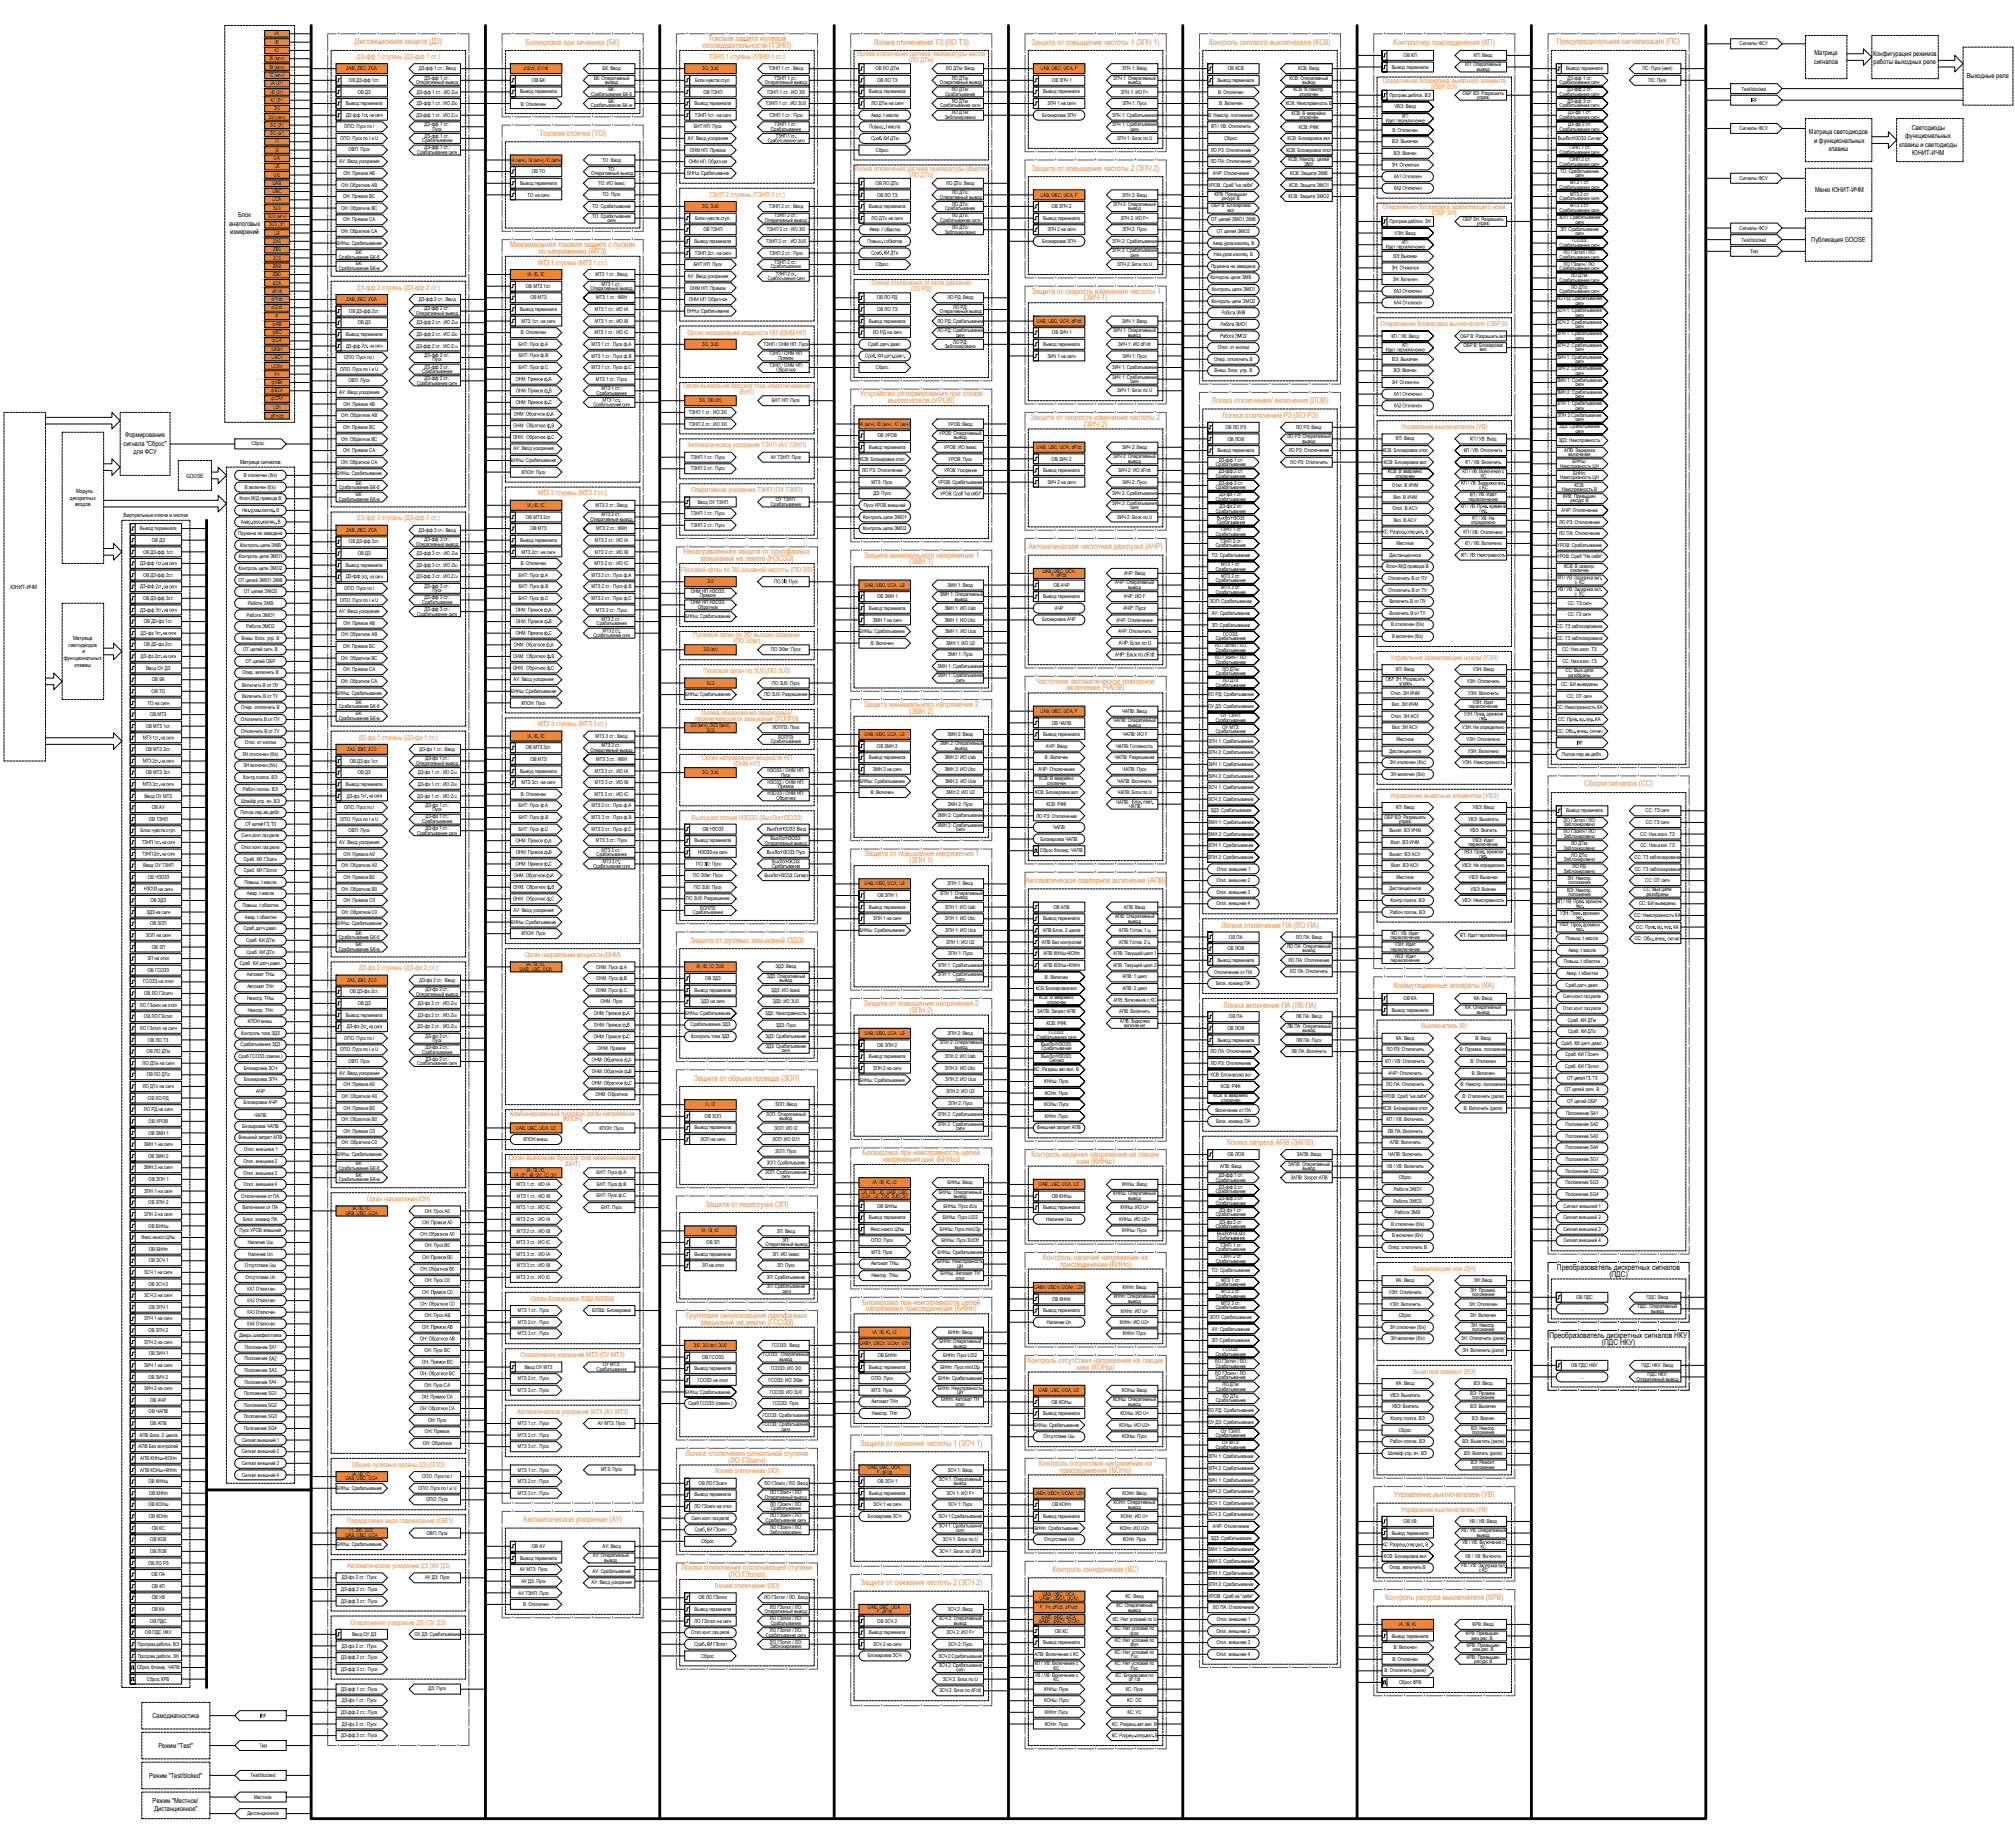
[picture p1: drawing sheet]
<svg xmlns="http://www.w3.org/2000/svg" width="722mm" height="656mm" viewBox="0 0 722 656" stroke-linecap="round" stroke-linejoin="round" font-family="sans-serif">
<defs><g id="words">
<g font-size="2.9" fill="#ef8637">
<text x="127.1" y="15.8">Дистанционная защита (ДЗ)</text>
<text x="188.4" y="16">Блокировка при качаниях (БК)</text>
<text x="369.7" y="16">Защита от повышения частоты 1 (ЗПЧ 1)</text>
<text x="433.1" y="16">Контроль силового выключателя (КСВ)</text>
<text x="499.2" y="16">Контроллер присоединения (КП)</text>
<text x="557.7" y="15.8">Предупредительная сигнализация (ПС)</text>
<text x="193.3" y="48.7">Токовая отсечка (ТО)</text>
<text x="369.7" y="61.2">Защита от повышения частоты 2 (ЗПЧ 2)</text>
<text x="369.5" y="105.2">Защита от скорости изменения частоты 1</text>
<text x="388.3" y="107.6">(ЗИЧ 1)</text>
<text x="308.1" y="142">Устройство резервирования при отказе</text>
<text x="318.2" y="144.5">выключателя (УРОВ)</text>
<text x="434.1" y="144.4">Логика отключения/ включения (ЛОВ)</text>
<text x="437.9" y="149.8">Логика отключения РЗ (ЛО РЗ)</text>
<text x="369.3" y="150.4">Защита от скорости изменения частоты 2</text>
<text x="388.3" y="152.8">(ЗИЧ 2)</text>
<text x="368.4" y="196.8">Автоматическая частотная разгрузка (АЧР)</text>
<text x="244.8" y="198.5">Ненаправленная защита от однофазных</text>
<text x="250.9" y="201">замыканий на землю (НЗОЗЗ)</text>
<text x="309.6" y="199.7">Защита минимального напряжения 1</text>
<text x="325.7" y="202.2">(ЗМН 1)</text>
<text x="371.3" y="244.9">Частотное автоматическое повторное</text>
<text x="382.1" y="247.3">включение (ЧАПВ)</text>
<text x="309.4" y="253.2">Защита минимального напряжения 2</text>
<text x="325.7" y="255.7">(ЗМН 2)</text>
<text x="567.6" y="281.7">Сборка сигналов (СС)</text>
<text x="309.7" y="306.8">Защита от повышения напряжения 1</text>
<text x="325.8" y="309.2">(ЗПН 1)</text>
<text x="437.6" y="332.4">Логика отключения ПА (ЛО ПА)</text>
<text x="247.2" y="337.7">Защита от дуговых замыканий (ЗДЗ)</text>
<text x="499.4" y="353.8">Коммутационные аппараты (КА)</text>
<text x="309.5" y="360.3">Защита от повышения напряжения 2</text>
<text x="325.8" y="362.7">(ЗПН 2)</text>
<text x="438.3" y="360.9">Логика включения ПА (ЛВ ПА)</text>
<text x="248.7" y="387.1">Защита от обрыва провода (ЗОП)</text>
<text x="308.9" y="413.8">Блокировка при неисправности цепей</text>
<text x="439.5" y="410.3">Логика запрета АПВ (ЗАПВ)</text>
<text x="316.1" y="416.3">напряжения шин (БННш)</text>
<text x="369.5" y="414.4">Контроль наличия напряжения на секции</text>
<text x="385.7" y="416.9">шин (КННш)</text>
<text x="252.7" y="432.3">Защита от перегрузки (ЗП)</text>
<text x="373.6" y="451.3">Контроль наличия напряжения на</text>
<text x="379.7" y="453.8">присоединении (КННп)</text>
<text x="308.9" y="467.4">Блокировка при неисправности цепей</text>
<text x="245.8" y="472.1">Групповая сигнализациия однофазных</text>
<text x="310.2" y="469.8">напряжения присоединения (БННп)</text>
<text x="251" y="474.6">замыканий на землю (ГСОЗЗ)</text>
<text x="368.1" y="488.1">Контроль отсутствия напряжения на секции</text>
<text x="385.7" y="490.6">шин (КОНш)</text>
<text x="245.7" y="521.5">Логика отключения сигнальной ступени</text>
<text x="308.3" y="517.9">Защита от снижения частоты 1 (ЗСЧ 1)</text>
<text x="261" y="523.9">(ЛО ГЗсигн)</text>
<text x="372.2" y="525">Контроль отсутствия напряжения на</text>
<text x="379.6" y="527.5">присоединении (КОНп)</text>
<text x="499.4" y="536.4">Управление выключателем (УВ)</text>
<text x="187.5" y="545.3">Автоматическое ускорение (АУ)</text>
<text x="244.2" y="562.5">Логика отключения отключающей ступени</text>
<text x="377.1" y="563.2">Контроль синхронизма (КС)</text>
<text x="261" y="565">(ЛО ГЗоткл)</text>
<text x="308.3" y="567.9">Защита от снижения частоты 2 (ЗСЧ 2)</text>
<text x="496.2" y="573.3">Контроль ресурса выключателя (КРВ)</text>
</g>
<g font-size="2.9" fill="#f7941d">
<text x="251.7" y="17.2">последовательности (ТЗНП)</text>
<text x="253.8" y="14.7">Токовая защита нулевой</text>
<text x="313.1" y="16">Логика отключения ТЗ (ЛО ТЗ)</text>
<text x="182.8" y="88.5">Максимальная токовая защита с пуском</text>
<text x="193" y="90.9">по напряжению (МТЗ)</text>
<text x="367.5" y="316.4">Автоматическое повторное включение (АПВ)</text>
</g>
<g font-size="2.9">
<text x="557.7" y="454.9">Преобразователь дискретных сигналов</text>
<text x="576.5" y="457.3">(ПДС)</text>
<text x="555" y="479.2">Преобразователь дискретных сигналов НКУ</text>
<text x="573.9" y="481.7">(ПДС НКУ)</text>
</g>
<g font-size="2.5" fill="#ef8637">
<text x="127.9" y="21.1">ДЗ-фф 1 ступень (ДЗ-фф 1 ст.)</text>
<text x="307.1" y="20.1">Логика отключения датчика температуры масла</text>
<text x="325.6" y="22.3">(ЛО ДТм)</text>
<text x="495.3" y="29.7">Оперативная блокировка выкатного элемента</text>
<text x="512.9" y="31.8">(ОБР ВЭ)</text>
<text x="306.2" y="61.2">Логика отключения датчика температуры обмотки</text>
<text x="325.7" y="63.3">(ЛО ДТо)</text>
<text x="254" y="70.4">ТЗНП 2 ступень (ТЗНП 2 ст.)</text>
<text x="495.3" y="74.9">Оперативная блокировка заземляющего ножа</text>
<text x="512.9" y="77">(ОБР ЗН)</text>
<text x="127.9" y="103.8">ДЗ-фф 2 ступень (ДЗ-фф 2 ст.)</text>
<text x="312.3" y="102.2">Логика отключения от реле давления</text>
<text x="326.2" y="104.3">(ЛО РД)</text>
<text x="494.6" y="117">Оперативная блокировка выключателя (ОБР В)</text>
<text x="244.7" y="139.1">Орган выявления бросков тока намагничивания</text>
<text x="264.9" y="141.2">(БНТ)</text>
<text x="502" y="153.8">Управление выключателем (УВ)</text>
<text x="246.4" y="160.3">Автоматическое ускорение ТЗНП (АУ ТЗНП)</text>
<text x="127.9" y="186.4">ДЗ-фф 3 ступень (ДЗ-фф 3 ст.)</text>
<text x="244" y="205">Пусковой орган по 3I0 основной частоты (ПО 3I0)</text>
<text x="248.4" y="228.3">Пусковой орган по 3I0 высших гармоник</text>
<text x="262.8" y="230.4">(ПО 3I0вг)</text>
<text x="498.3" y="236.5">Управление заземляющим ножом (УЗН)</text>
<text x="252" y="241.3">Пусковой орган по 3U0 (ПО 3U0)</text>
<text x="251.5" y="256.3">Логика обнаружения переходных/</text>
<text x="249" y="258.4">перемежающихся замыканий (ЛОППЗ)</text>
<text x="128.6" y="265">ДЗ-фз 1 ступень (ДЗ-фз 1 ст.)</text>
<text x="251.4" y="272.3">Орган направления мощности НП</text>
<text x="262.8" y="274.4">(ОНМ НП)</text>
<text x="498" y="285.9">Управление выкатным элементом (УВЭ)</text>
<text x="247.8" y="293.6">Выходная логика НЗОЗЗ (ВыхЛогНЗОЗЗ)</text>
<text x="128.6" y="347.6">ДЗ-фз 2 ступень (ДЗ-фз 2 ст.)</text>
<text x="509.2" y="368.4">Выключатель (В)</text>
<text x="506.2" y="455.2">Заземляющий нож (ЗН)</text>
<text x="506.1" y="492.1">Выкатной элемент (ВЭ)</text>
<text x="126" y="525.4">Общие пусковые органы ДЗ (ОПО)</text>
<text x="124.4" y="545.7">Определение вида повреждения (ОВП)</text>
<text x="502" y="541.6">Управление выключателем (УВ)</text>
<text x="124.3" y="561.7">Автоматическое ускорение ДЗ (АУ ДЗ)</text>
<text x="125.6" y="582">Оперативное ускорение ДЗ (ОУ ДЗ)</text>
</g>
<g font-size="2.5" fill="#f7941d">
<text x="254" y="21.1">ТЗНП 1 ступень (ТЗНП 1 ст.)</text>
<text x="192.7" y="94.8">МТЗ 1 ступень (МТЗ 1 ст.)</text>
<text x="246.3" y="119.9">Орган направления мощности НП (ОНМ НП)</text>
<text x="192.7" y="177.5">МТЗ 2 ступень (МТЗ 2 ст.)</text>
<text x="247.7" y="176.3">Оперативное ускорение ТЗНП (ОУ ТЗНП)</text>
<text x="192.7" y="260.2">МТЗ 3 ступень (МТЗ 3 ст.)</text>
<text x="216.3" y="342.9">(ОНМ</text>
<text x="221.6" y="342.9">)</text>
<text x="182.8" y="399.6">Комбинированный пусковой орган напряжения</text>
<text x="201.6" y="401.7">(КПОН)</text>
<text x="182.2" y="415.7">Орган выявления бросков тока намагничивания</text>
<text x="202.4" y="417.8">(БНТ)</text>
<text x="149.8" y="430.3">(ОН )</text>
<text x="190.2" y="466">Орган блокировки ЛЗШ (БЛЗШ)</text>
<text x="186.5" y="486.2">Оперативное ускорение МТЗ (ОУ МТЗ)</text>
<text x="185.2" y="506.4">Автоматическое ускорение МТЗ (АУ МТЗ)</text>
<text x="256.1" y="527.8">Логика отключения (ЛО)</text>
<text x="256.1" y="568.9">Логика отключения (ЛО)</text>
</g>
<g font-size="2.5">
<text x="649.9" y="22.8">сигналов</text>
<text x="650" y="19.8">Матрица</text>
<text x="671" y="19.9">Конфигурация режимов</text>
<text x="671.2" y="22.9">работы выходных реле</text>
<text x="704.6" y="27.9">Выходные реле</text>
<text x="684.8" y="46.6">Светодиоды</text>
<text x="648" y="48.1">Матрица светодиодов</text>
<text x="649.9" y="51">и функциональных</text>
<text x="680.3" y="52.5">клавиш и светодиоды</text>
<text x="682.5" y="49.6">функциональных</text>
<text x="655.1" y="54">клавиш</text>
<text x="685" y="55.5">ЮНИТ-ИЧМ</text>
<text x="650.3" y="68.9">Меню ЮНИТ-ИЧМ</text>
<text x="85.3" y="77.9">Блок</text>
<text x="82" y="80.9">аналоговых</text>
<text x="82.5" y="83.8">измерений</text>
<text x="648.8" y="86.5">Публикация GOOSE</text>
<text x="44.3" y="159.7">сигнала &quot;Сброс&quot;</text>
<text x="44.8" y="156.7">Формирование</text>
<text x="47.8" y="162.7">для ФСУ</text>
<text x="54.6" y="615.4">Самодиагностика</text>
<text x="56.8" y="626.2">Режим &quot;Test&quot;</text>
<text x="53.5" y="636.9">Режим &quot;Test/bloked&quot;</text>
<text x="54.7" y="645.9">Режим &quot;Местное/</text>
<text x="55.3" y="648.9">Дистанционное&quot;</text>
</g>
<g font-size="2.1">
<text x="97.5" y="119.7">ɸBC</text>
<text x="97.5" y="116.7">ɸAB</text>
<text x="97.4" y="122.6">ɸCA</text>
<text x="97.1" y="137.5">ɸABп</text>
<text x="97.1" y="140.5">ɸBCп</text>
<text x="97.1" y="143.5">ɸCAп</text>
<text x="97.8" y="146.6">U2п</text>
<text x="86" y="166.2">Матрица сигналов</text>
<text x="66.7" y="171.1">GOOSE</text>
<text x="25.1" y="178.9">дискретных</text>
<text x="27.3" y="176.5">Модуль</text>
<text x="26.9" y="181.4">входов</text>
<text x="44.3" y="185.2">Виртуальные ключи и кнопки</text>
<text x="3.8" y="210.9">ЮНИТ-ИЧМ</text>
<text x="402.5" y="218.5">АЧР: Пуск</text>
<text x="24.6" y="231.6">светодиодов</text>
<text x="26.2" y="229.1">Матрица</text>
<text x="400.7" y="231">Ч</text>
<text x="403.6" y="231">о: ол</text>
<text x="411.2" y="231">U</text>
<text x="22.8" y="236.6">функциональных</text>
<text x="26.7" y="239.1">клавиш</text>
<text x="29.5" y="234.1">и</text>
<text x="399.4" y="235.2">Ч</text>
<text x="402.3" y="235.2">о: ол</text>
<text x="409.1" y="235.2">dF</text>
<text x="372" y="581.5">ɸABп, ɸBCп, ɸCAп</text>
<text x="373" y="579.9">ɸAB, ɸBC, ɸCA,</text>
<text x="404.9" y="585.6">ɸос</text>
<text x="405.1" y="594">Fос</text>
</g>
<g font-size="1.9">
<text x="98.5" y="12.7">IA</text>
<text x="98.5" y="15.7">IB</text>
<text x="623.2" y="16.2">Сигналы ФСУ</text>
<text x="96.5" y="21.6">IA (мгн)</text>
<text x="98.4" y="18.7">IC</text>
<text x="502.8" y="20.4">ОВ КП</text>
<text x="524.9" y="23.8">КП: Оперативный</text>
<text x="528" y="20.4">КП: Ввод</text>
<text x="96.5" y="27.6">IC (мгн)</text>
<text x="96.5" y="24.6">IB (мгн)</text>
<text x="124" y="25.2">ZAB, ZBC, ZCA</text>
<text x="125" y="29.3">ОВ ДЗ-фф 1ст.</text>
<text x="150" y="25.2">ДЗ-фф 1 ст.: Ввод</text>
<text x="152.1" y="28.5">ДЗ-фф 1 ст.:</text>
<text x="187.7" y="25.2">dI2/dt, dI1/dt</text>
<text x="190.6" y="29.3">ОВ БК</text>
<text x="212.7" y="28.6">БК: Оперативный</text>
<text x="215.9" y="25.1">БК: Ввод</text>
<text x="249" y="29.3">Блок.чувств.ступ.</text>
<text x="251.5" y="25.2">3I0, 3U0</text>
<text x="275.4" y="25.2">ТЗНП 1 ст.: Ввод</text>
<text x="277.5" y="28.5">ТЗНП 1 ст.:</text>
<text x="313.6" y="25.2">ОВ ЛО ДТм</text>
<text x="314.2" y="29.3">ОВ ЛО ТЗ</text>
<text x="338.9" y="25.2">ЛО ДТм: Ввод</text>
<text x="341" y="28.5">ЛО ДТм:</text>
<text x="372.7" y="25.2">UAB, UBC, UCA, F</text>
<text x="376.9" y="29.3">ОВ ЗПЧ 1</text>
<text x="398.8" y="28.6">ЗПЧ 1: Оперативный</text>
<text x="402" y="25.2">ЗПЧ 1: Ввод</text>
<text x="436.1" y="29.3">Вывод терминала</text>
<text x="439.8" y="25.2">ОВ КСВ</text>
<text x="461.9" y="28.6">КСВ: Оперативный</text>
<text x="465.1" y="25.2">КСВ: Ввод</text>
<text x="498.6" y="24.6">Вывод терминала</text>
<text x="529" y="25.4">вывод</text>
<text x="561" y="25.2">Вывод терминала</text>
<text x="561.6" y="28.5">ДЗ-фф 1 ст:</text>
<text x="588.4" y="25.2">ПС: Пуск (имп)</text>
<text x="590.5" y="29.3">ПС: Пуск</text>
<text x="97" y="30.6">IA (2г)</text>
<text x="97" y="33.5">IB (2г)</text>
<text x="128.1" y="33.5">ОВ ДЗ</text>
<text x="149.1" y="30.2">Оперативный вывод</text>
<text x="149.3" y="33.5">ДЗ-фф 1 ст.: ИО Z</text>
<text x="186.3" y="33.5">Вывод терминала</text>
<text x="211.8" y="34.3">Срабатывание БК-б</text>
<text x="216.8" y="30.1">вывод</text>
<text x="217.9" y="32.7">БК:</text>
<text x="252" y="33.5">ОВ ТЗНП</text>
<text x="274" y="30.2">Оперативный вывод</text>
<text x="274.7" y="33.5">ТЗНП 1 ст.: ИО 3I0</text>
<text x="311.2" y="33.5">Вывод терминала</text>
<text x="336.7" y="30.2">Оперативный вывод</text>
<text x="338.6" y="34.3">Срабатывание</text>
<text x="341" y="32.7">ЛО ДТм:</text>
<text x="373.7" y="33.5">Вывод терминала</text>
<text x="401.5" y="33.5">ЗПЧ 1: ИО F&gt;</text>
<text x="404.1" y="30.1">вывод</text>
<text x="436.4" y="33.5">В: Отключен</text>
<text x="463.3" y="32.7">КСВ: В самопр.</text>
<text x="465.5" y="34.3">отключен</text>
<text x="466.6" y="30.1">вывод</text>
<text x="497.7" y="34.7">Програм.деблок. ВЭ</text>
<text x="524" y="33.9">ОБР ВЭ: Разрешить</text>
<text x="529.1" y="35.5">управ.</text>
<text x="558.7" y="34.3">Срабатывание сигн</text>
<text x="558.7" y="30.2">Срабатывание сигн</text>
<text x="561.6" y="32.7">ДЗ-фф 2 ст:</text>
<text x="623.9" y="32.4">Test/blocked</text>
<text x="97" y="36.5">IC (2г)</text>
<text x="98.2" y="39.4">3I0</text>
<text x="123.9" y="37.7">Вывод терминала</text>
<text x="124" y="41.9">ДЗ-фф</text>
<text x="149.2" y="41.9">ДЗ-фф 1 ст.: ИО Z</text>
<text x="149.3" y="37.7">ДЗ-фф 1 ст.: ИО Z</text>
<text x="186.6" y="37.8">В: Отключен</text>
<text x="211.7" y="38.4">Срабатывание БК-м</text>
<text x="217.9" y="36.8">БК:</text>
<text x="248.8" y="37.7">Вывод терминала</text>
<text x="248.9" y="41.9">ТЗНП 1ст. на сигн</text>
<text x="274.4" y="37.7">ТЗНП 1 ст.: ИО 3U0</text>
<text x="275.5" y="41.9">ТЗНП 1 ст.: Пуск</text>
<text x="312" y="41.8">Авар. t масла</text>
<text x="312.2" y="37.7">ЛО ДТм на сигн</text>
<text x="336.8" y="38.5">Срабатывание сигн</text>
<text x="341" y="41">ЛО ДТм:</text>
<text x="341" y="36.9">ЛО ДТм:</text>
<text x="373.4" y="41.8">Блокировка ЗПЧ</text>
<text x="375.2" y="37.7">ЗПЧ 1 на сигн</text>
<text x="398.4" y="41.9">ЗПЧ 1: Срабатывание</text>
<text x="402.1" y="37.7">ЗПЧ 1: Пуск</text>
<text x="432.8" y="41.8">В: Неиспр. положение</text>
<text x="436.8" y="37.7">В: Включен</text>
<text x="460.6" y="37.7">КСВ: Неисправность В</text>
<text x="462.7" y="41.1">КСВ: В аварийно</text>
<text x="499.6" y="38.9">УВЭ: Ввод</text>
<text x="558.7" y="38.5">Срабатывание сигн</text>
<text x="561.6" y="36.9">ДЗ-фф 3 ст:</text>
<text x="561.8" y="41">ДЗ-фз 1 ст:</text>
<text x="96.2" y="42.5">3I0 (мгн)</text>
<text x="96.7" y="45.4">3I0 (2г)</text>
<text x="123.3" y="46">ОПО: Пуск по I</text>
<text x="152.1" y="45.2">ДЗ-фф 1 ст.:</text>
<text x="154.9" y="46.8">Пуск</text>
<text x="248.5" y="46">БНТ НП: Пуск</text>
<text x="276.1" y="46.8">Срабатывание</text>
<text x="277.5" y="45.2">ТЗНП 1 ст.:</text>
<text x="318.1" y="46">а</text>
<text x="338.4" y="42.7">Заблокировано</text>
<text x="398.4" y="45.2">ЗПЧ 1: Срабатывание</text>
<text x="405" y="46.8">сигн</text>
<text x="433.8" y="46">КП / УВ: Отключить</text>
<text x="465.3" y="46.1">КСВ: РФК</text>
<text x="465.5" y="42.6">отключен</text>
<text x="498.8" y="47.2">В: Отключен</text>
<text x="502.1" y="42.2">П :</text>
<text x="502.2" y="42.2">К</text>
<text x="558.7" y="42.7">Срабатывание сигн</text>
<text x="558.7" y="46.8">Срабатывание сигн</text>
<text x="561.8" y="45.2">ДЗ-фз 2 ст:</text>
<text x="623.2" y="46.6">Сигналы ФСУ</text>
<text x="96.8" y="48.4">3I0 (вг)</text>
<text x="98.7" y="51.3">I1</text>
<text x="121.9" y="50.2">ОПО: Пуск по I и U</text>
<text x="151.3" y="51">Срабатывание</text>
<text x="152.1" y="49.4">ДЗ-фф 1 ст.:</text>
<text x="152.1" y="53.5">ДЗ-фф 1 ст.:</text>
<text x="246.4" y="50.2">АУ: Ввод ускорения</text>
<text x="277.7" y="49.4">З</text>
<text x="282.1" y="49.4">1тс:.</text>
<text x="312.1" y="50.2">р</text>
<text x="315.6" y="50.2">м</text>
<text x="315.8" y="50.2">Д</text>
<text x="400.3" y="50.2">ЗПЧ 1: Блок по U</text>
<text x="438.7" y="50.1">Сброс</text>
<text x="461.2" y="50.2">КСВ: Блокировка вкл</text>
<text x="498.7" y="51.3">ВЭ: Выкачен</text>
<text x="558.1" y="50.2">х</text>
<text x="561.8" y="50.2">ог</text>
<text x="562" y="53.5">ТЗНП 1 ст:</text>
<text x="563.3" y="50.2">З</text>
<text x="568.9" y="50.2">и</text>
<text x="98.1" y="57.3">UA</text>
<text x="98.6" y="54.3">I2</text>
<text x="121.5" y="58.5">АУ: Ввод ускорения</text>
<text x="124.8" y="54.2">ОВП: Пуск</text>
<text x="149.5" y="55.2">Срабатывание сигн</text>
<text x="182.9" y="57.9">IA (мгн), IB (мгн), IC (мгн)</text>
<text x="215.8" y="57.9">ТО: Ввод</text>
<text x="246.7" y="58.5">О</text>
<text x="247.1" y="54.4">ОНМ НП: Прямое</text>
<text x="253.8" y="58.5">б</text>
<text x="313.8" y="54.4">Сброс</text>
<text x="433.6" y="58.5">ЛО ПА: Отключение</text>
<text x="433.7" y="54.4">ЛО РЗ: Отключение</text>
<text x="460.9" y="54.4">КСВ: Блокировка откл</text>
<text x="461.6" y="57.7">КСВ: Неиспр. цепей</text>
<text x="467.2" y="59.3">ЭМУ</text>
<text x="498.5" y="59.7">З члкт</text>
<text x="499.3" y="55.5">ВЭ: Вкачен</text>
<text x="558.7" y="55.2">Срабатывание сигн</text>
<text x="558.7" y="59.3">Срабатывание сигн</text>
<text x="562" y="57.7">ТЗНП 2 ст:</text>
<text x="98.1" y="63.2">UC</text>
<text x="98.2" y="60.3">UB</text>
<text x="123" y="62.6">ОН: Прямое AB</text>
<text x="190.5" y="62.1">ОВ ТО</text>
<text x="211.8" y="62.9">Оперативный вывод</text>
<text x="217.8" y="61.3">ТО:</text>
<text x="246.1" y="62.6">ш</text>
<text x="434.5" y="62.6">АЧР: Отключение</text>
<text x="462.2" y="62.6">КСВ: Защита ЭМВ</text>
<text x="499.1" y="63.8">А</text>
<text x="501.7" y="63.8">чк</text>
<text x="558.9" y="61.8">ТО: Срабатывание</text>
<text x="562.4" y="66">МТЗ 1 ст:</text>
<text x="564.3" y="63.5">сигн</text>
<text x="623.2" y="64.4">Сигналы ФСУ</text>
<text x="97.6" y="69.2">UBC</text>
<text x="97.6" y="66.2">UAB</text>
<text x="122.3" y="66.8">ОН: Обратное AB</text>
<text x="122.9" y="71">ОН: Прямое BС</text>
<text x="186.3" y="66.2">Вывод терминала</text>
<text x="189" y="70.4">ТО на сигн</text>
<text x="214.2" y="66.3">ТО: ИО Iмакс</text>
<text x="215.9" y="70.3">ТО: Пуск</text>
<text x="313.7" y="66.2">ОВ ЛО ДТо</text>
<text x="314.2" y="70.4">ОВ ЛО ТЗ</text>
<text x="336.7" y="71.2">Оперативный вывод</text>
<text x="339" y="66.2">ЛО ДТо: Ввод</text>
<text x="341.1" y="69.6">ЛО ДТо:</text>
<text x="372.7" y="70.4">UAB, UBC, UCA, F</text>
<text x="402" y="70.4">ЗПЧ 2: Ввод</text>
<text x="432.9" y="66.8">УРОВ: Сраб &quot;на себя&quot;</text>
<text x="435.1" y="70.2">КРВ: Превышен</text>
<text x="437.7" y="71.7">ресурс В</text>
<text x="461.6" y="71">КСВ: Защита ЭМО2</text>
<text x="461.8" y="66.8">КСВ: Защита ЭМО1</text>
<text x="499.1" y="68">А</text>
<text x="501.7" y="68">чк</text>
<text x="558.7" y="67.6">Срабатывание сигн</text>
<text x="558.7" y="71.8">Срабатывание сигн</text>
<text x="562.4" y="70.1">МТЗ 2 ст:</text>
<text x="97.5" y="72.2">UCA</text>
<text x="97.8" y="75.1">3U0</text>
<text x="122.2" y="75.1">ОН: Обратное BС</text>
<text x="212.2" y="74.5">ТО: Срабатывание</text>
<text x="212.2" y="77.9">ТО: Срабатывание</text>
<text x="251.5" y="74.5">3I0, 3U0</text>
<text x="275.4" y="74.5">ТЗНП 2 ст.: Ввод</text>
<text x="277.5" y="77.9">ТЗНП 2 ст.:</text>
<text x="311.2" y="74.5">Вывод терминала</text>
<text x="338.6" y="75.3">Срабатывание</text>
<text x="341.1" y="73.7">ЛО ДТо:</text>
<text x="341.1" y="77.9">ЛО ДТо:</text>
<text x="376.7" y="74.5">ОВ ЗПЧ 2</text>
<text x="398.8" y="73.7">ЗПЧ 2: Оперативный</text>
<text x="404.1" y="75.3">вывод</text>
<text x="433.9" y="74.3">ОБР В: Блокировка</text>
<text x="439.8" y="75.9">вкл</text>
<text x="558.7" y="75.9">Срабатывание сигн</text>
<text x="562.4" y="74.3">МТЗ 3 ст:</text>
<text x="95.8" y="78.1">3U0 (мгн)</text>
<text x="96.4" y="81.1">3U0 (3г)</text>
<text x="122.2" y="83.5">ОН: Обратное СА</text>
<text x="122.9" y="79.3">ОН: Прямое СА</text>
<text x="217.6" y="79.5">сигн</text>
<text x="249" y="78.7">Блок.чувств.ступ.</text>
<text x="252" y="82.9">ОВ ТЗНП</text>
<text x="274" y="79.5">Оперативный вывод</text>
<text x="274.7" y="82.9">ТЗНП 2 ст.: ИО 3I0</text>
<text x="311.4" y="82.9">Авар. t</text>
<text x="312.3" y="78.7">ЛО ДТо на сигн</text>
<text x="316.6" y="82.9">б</text>
<text x="336.8" y="79.5">Срабатывание сигн</text>
<text x="338.4" y="83.7">Заблокировано</text>
<text x="341.1" y="82.1">ЛО ДТо:</text>
<text x="373.7" y="78.7">Вывод терминала</text>
<text x="375.2" y="82.9">ЗПЧ 2 на сигн</text>
<text x="401.5" y="78.7">ЗПЧ 2: ИО F&gt;</text>
<text x="402.1" y="82.9">ЗПЧ 2: Пуск</text>
<text x="433.9" y="79.3">ОТ цепей ЭМО1,ЭМВ</text>
<text x="435.9" y="83.5">ОТ цепей ЭМО2</text>
<text x="497.8" y="79.9">Програм.деблок. ЗН</text>
<text x="524" y="79.1">ОБР ЗН: Разрешить</text>
<text x="529.1" y="80.7">управ.</text>
<text x="558.4" y="78.5">ЗОП: Срабатывание</text>
<text x="559" y="82.7">ЗП: Срабатывание</text>
<text x="564.3" y="80.1">сигн</text>
<text x="623.2" y="82.2">Сигналы ФСУ</text>
<text x="97.9" y="87">ZA0</text>
<text x="97.9" y="90">ZB0</text>
<text x="98.3" y="84.1">U2</text>
<text x="120.6" y="87.6">БННш: Срабатывание</text>
<text x="248.8" y="87">Вывод терминала</text>
<text x="274.4" y="87">ТЗНП 2 ст.: ИО 3U0</text>
<text x="317.2" y="87">б</text>
<text x="373.4" y="86.9">Блокировка ЗПЧ</text>
<text x="398.4" y="87">ЗПЧ 2: Срабатывание</text>
<text x="434.5" y="87.6">Авар.уров.изоляц. В</text>
<text x="499.6" y="84.1">УЗН: Ввод</text>
<text x="502.1" y="87.4">П :</text>
<text x="502.2" y="87.4">К</text>
<text x="558.7" y="88.5">Срабатывание сигн</text>
<text x="563.1" y="86.8">ГСОЗЗ:</text>
<text x="564.3" y="84.3">сигн</text>
<text x="623.9" y="86.6">Test/blocked</text>
<text x="97.8" y="96">ZAB</text>
<text x="97.8" y="93">ZC0</text>
<text x="121.4" y="92.6">Срабатывание БК-б</text>
<text x="127.5" y="91">БК:</text>
<text x="127.5" y="95.1">БК:</text>
<text x="248.5" y="95.4">БНТ НП: Пуск</text>
<text x="248.9" y="91.3">ТЗНП 2ст. на сигн</text>
<text x="275.5" y="91.2">ТЗНП 2 ст.: Пуск</text>
<text x="277.5" y="94.6">ТЗНП 2 ст.:</text>
<text x="312.2" y="91.2">р</text>
<text x="313.8" y="95.4">Сброс</text>
<text x="315.8" y="91.2">.</text>
<text x="398.4" y="90.4">ЗПЧ 2: Срабатывание</text>
<text x="400.3" y="95.4">ЗПЧ 2: Блок по U</text>
<text x="405" y="92">сигн</text>
<text x="433.9" y="96">Пружина не заведена</text>
<text x="434.8" y="91.8">Низ.уров.изоляц. В</text>
<text x="499.1" y="92.4">В</text>
<text x="501.9" y="92.4">к</text>
<text x="558.7" y="92.6">Срабатывание сигн</text>
<text x="560.1" y="91">ЛО ГЗоткл / ЛО:</text>
<text x="560.2" y="95.2">ЛО ГЗсигн / ЛО:</text>
<text x="97.7" y="98.9">ZBC</text>
<text x="97.7" y="101.9">ZCA</text>
<text x="121.3" y="96.7">Срабатывание БК-м</text>
<text x="188.9" y="98.9">IA, IB, IC</text>
<text x="213.4" y="98.9">МТЗ 1 ст.: Ввод</text>
<text x="246.4" y="99.5">АУ: Ввод ускорения</text>
<text x="276.1" y="96.2">Срабатывание</text>
<text x="277.7" y="98.7">З</text>
<text x="282.1" y="98.7">2тс:.</text>
<text x="433.6" y="100.1">Контроль цепи ЭМВ</text>
<text x="498.5" y="96.6">З члкт</text>
<text x="499" y="100.7">З</text>
<text x="501.3" y="100.7">чк</text>
<text x="558.7" y="96.8">Срабатывание сигн</text>
<text x="558.7" y="101">Срабатывание сигн</text>
<text x="562.8" y="99.3">ЛО ДТм:</text>
<text x="97.3" y="107.9">dI1/dt</text>
<text x="97.5" y="104.9">dF/dt</text>
<text x="124" y="107.9">ZAB, ZBC, ZCA</text>
<text x="150" y="107.9">ДЗ-фф 2 ст.: Ввод</text>
<text x="188.4" y="103.1">ОВ МТЗ 1ст.</text>
<text x="190" y="107.3">ОВ МТЗ</text>
<text x="211.6" y="103.9">Оперативный вывод</text>
<text x="213.6" y="107.3">МТЗ 1 ст.: ФВН</text>
<text x="215.5" y="102.3">МТЗ 1 ст.:</text>
<text x="246.7" y="107.9">О</text>
<text x="247.1" y="103.7">ОНМ НП: Прямое</text>
<text x="253.8" y="107.9">б</text>
<text x="314.1" y="107.3">ОВ ЛО РД</text>
<text x="339.4" y="107.3">ЛО РД: Ввод</text>
<text x="434.1" y="104.3">Контроль цепи ЭМО1</text>
<text x="499.1" y="104.9">А</text>
<text x="501.7" y="104.9">чк</text>
<text x="557.7" y="107.6">ЛО РД: Срабатывание</text>
<text x="558.7" y="105.1">Срабатывание сигн</text>
<text x="562.9" y="103.5">ЛО ДТо:</text>
<text x="97.3" y="110.8">dI2/dt</text>
<text x="98.8" y="113.8">F</text>
<text x="125" y="112">ОВ ДЗ-фф 2ст.</text>
<text x="149.1" y="112.8">Оперативный вывод</text>
<text x="152.1" y="111.2">ДЗ-фф 2 ст.:</text>
<text x="186.3" y="111.4">Вывод терминала</text>
<text x="213.1" y="111.4">МТЗ 1 ст.: ИО IА</text>
<text x="246.1" y="112">ш</text>
<text x="314.2" y="111.4">ОВ ЛО ТЗ</text>
<text x="336.7" y="112.2">Оперативный вывод</text>
<text x="341.5" y="110.6">ЛО РД:</text>
<text x="434" y="108.5">Контроль цепи ЭМО2</text>
<text x="499.1" y="109">А</text>
<text x="501.7" y="109">чк</text>
<text x="557.8" y="111.8">ЗСЧ 1: Срабатывание</text>
<text x="564.3" y="109.3">сигн</text>
<text x="564.3" y="113.4">сигн</text>
<text x="128.1" y="116.2">ОВ ДЗ</text>
<text x="149.3" y="116.2">ДЗ-фф 2 ст.: ИО Z</text>
<text x="186.6" y="119.8">В: Отключен</text>
<text x="186.9" y="115.6">МТЗ 1ст. на сигн</text>
<text x="213" y="119.8">МТЗ 1 ст.: ИО IС</text>
<text x="213.1" y="115.6">МТЗ 1 ст.: ИО IВ</text>
<text x="311.2" y="115.6">Вывод терминала</text>
<text x="312.6" y="119.8">ЛО РД на сигн</text>
<text x="335.8" y="115.6">ЛО РД: Срабатывание</text>
<text x="335.8" y="119">ЛО РД: Срабатывание</text>
<text x="371.3" y="115.6">UAB, UBC, UCA, dF/dt</text>
<text x="376.9" y="119.8">ОВ ЗИЧ 1</text>
<text x="398.8" y="119">ЗИЧ 1: Оперативный</text>
<text x="402" y="115.6">ЗИЧ 1: Ввод</text>
<text x="445.9" y="116.8">1</text>
<text x="557.8" y="116">ЗСЧ 2: Срабатывание</text>
<text x="564.3" y="117.6">сигн</text>
<text x="97.2" y="125.7">UABп</text>
<text x="123.9" y="120.3">Вывод терминала</text>
<text x="124" y="124.5">ДЗ-фф</text>
<text x="149.2" y="124.5">ДЗ-фф 2 ст.: ИО Z</text>
<text x="149.3" y="120.3">ДЗ-фф 2 ст.: ИО Z</text>
<text x="185.8" y="123.9">БНТ: Пуск ф.А</text>
<text x="211.9" y="123.9">МТЗ 1 ст.: Пуск ф.А</text>
<text x="251.5" y="123.9">3I0, 3U0</text>
<text x="273.5" y="123.9">ТЗНП / ОНМ НП: Пуск</text>
<text x="311" y="123.9">Сраб. атч.давл.</text>
<text x="315.3" y="123.9">д</text>
<text x="338.4" y="124.8">Заблокировано</text>
<text x="341.5" y="123.1">ЛО РД:</text>
<text x="342.5" y="120.6">сигн</text>
<text x="373.7" y="123.9">Вывод терминала</text>
<text x="400.6" y="124">ЗИЧ 1: ИО dF/dt</text>
<text x="404.1" y="120.6">вывод</text>
<text x="436.2" y="125.1">Откл. от кнопки</text>
<text x="445.8" y="120.9">2</text>
<text x="498.4" y="120.9">КП / УВ: Ввод</text>
<text x="502.1" y="124.3">П :</text>
<text x="502.2" y="124.3">К</text>
<text x="523.1" y="120.9">ОБР В: Разрешить вкл</text>
<text x="524.3" y="124.3">ОБР В: Блокировка</text>
<text x="530.1" y="125.9">вкл</text>
<text x="557.8" y="120.1">ЗПЧ 1: Срабатывание</text>
<text x="557.8" y="124.3">ЗПЧ 2: Срабатывание</text>
<text x="564.3" y="121.7">сигн</text>
<text x="564.3" y="125.9">сигн</text>
<text x="97.2" y="128.7">UBCп</text>
<text x="97.2" y="131.7">UCAп</text>
<text x="123.3" y="128.7">ОПО: Пуск по I</text>
<text x="152.1" y="127.9">ДЗ-фф 2 ст.:</text>
<text x="154.9" y="129.5">Пуск</text>
<text x="185.8" y="128.1">БНТ: Пуск ф.В</text>
<text x="211.9" y="128.1">МТЗ 1 ст.: Пуск ф.В</text>
<text x="275.5" y="127.3">ТЗНП / ОНМ НП</text>
<text x="275.5" y="131.4">ТЗНП / ОНМ НП</text>
<text x="287.3" y="127.3">:</text>
<text x="287.3" y="131.4">:</text>
<text x="309.9" y="128.1">р</text>
<text x="314.3" y="128.1">К</text>
<text x="319.9" y="128.1">.а</text>
<text x="323.7" y="128.1">.</text>
<text x="375.2" y="128.1">ЗИЧ 1 на сигн</text>
<text x="402.1" y="128.1">ЗИЧ 1: Пуск</text>
<text x="435" y="129.2">Опер. отключить В</text>
<text x="498.7" y="129.3">ВЭ: Выкачен</text>
<text x="557.8" y="128.5">ЗИЧ 1: Срабатывание</text>
<text x="564.3" y="130.1">сигн</text>
<text x="98.3" y="134.6">Fп</text>
<text x="121.9" y="132.8">ОПО: Пуск по I и U</text>
<text x="124.8" y="136.9">ОВП: Пуск</text>
<text x="149.5" y="137.8">Срабатывание сигн</text>
<text x="151.3" y="133.6">Срабатывание</text>
<text x="152.1" y="132">ДЗ-фф 2 ст.:</text>
<text x="152.1" y="136.2">ДЗ-фф 2 ст.:</text>
<text x="184.8" y="136.4">Н</text>
<text x="185.8" y="132.2">БНТ: Пуск ф.С</text>
<text x="188.6" y="136.4">ояП</text>
<text x="196.2" y="136.4">.А</text>
<text x="211.9" y="132.2">МТЗ 1 ст.: Пуск ф.С</text>
<text x="213.5" y="136.4">МТЗ 1 ст.: Пуск</text>
<text x="278.2" y="133">б</text>
<text x="313.8" y="132.2">Сброс</text>
<text x="398.4" y="132.2">ЗИЧ 1: Срабатывание</text>
<text x="398.4" y="135.6">ЗИЧ 1: Срабатывание</text>
<text x="405" y="137.2">сигн</text>
<text x="435.1" y="133.4">Внеш. блок. упр. В</text>
<text x="498.5" y="137.6">З члкт</text>
<text x="499.3" y="133.4">ВЭ: Вкачен</text>
<text x="557.7" y="136.8">ЗМН 1: Срабатывание</text>
<text x="557.8" y="132.6">ЗИЧ 2: Срабатывание</text>
<text x="564.3" y="134.2">сигн</text>
<text x="121.5" y="141.1">АУ: Ввод ускорения</text>
<text x="184.8" y="140.6">Н</text>
<text x="188.7" y="140.6">ояП</text>
<text x="196.2" y="140.6">.В</text>
<text x="213.7" y="141.4">Срабатывание</text>
<text x="215.5" y="139.8">МТЗ 1 ст.:</text>
<text x="215.9" y="143.9">З</text>
<text x="219.2" y="143.9">1тс:.</text>
<text x="400.3" y="140.6">ЗИЧ 1: Блок по U</text>
<text x="499.1" y="141.8">А</text>
<text x="501.7" y="141.8">чк</text>
<text x="557.7" y="141">ЗМН 2: Срабатывание</text>
<text x="564.3" y="138.4">сигн</text>
<text x="564.3" y="142.6">сигн</text>
<text x="97" y="149.6">dFп/dt</text>
<text x="122.3" y="149.5">ОН: Обратное AB</text>
<text x="123" y="145.3">ОН: Прямое AB</text>
<text x="184.1" y="148.9">Н</text>
<text x="184.8" y="144.7">Н</text>
<text x="188.4" y="148.9">б</text>
<text x="188.6" y="144.7">ояП</text>
<text x="196.1" y="144.7">.С</text>
<text x="196.9" y="148.9">.А</text>
<text x="246.8" y="148.3">ТЗНП 1 ст.: ИО 3I0</text>
<text x="250.4" y="144.1">3I0, 3I0 (2г)</text>
<text x="276.5" y="144.1">БНТ НП: Пуск</text>
<text x="499.1" y="145.9">А</text>
<text x="501.7" y="145.9">чк</text>
<text x="557.7" y="145.1">ЗПН 1: Срабатывание</text>
<text x="558" y="149.3">ЗПН 2 Срабатывание</text>
<text x="564.3" y="146.7">сигн</text>
<text x="122.9" y="153.7">ОН: Прямое BС</text>
<text x="184" y="153.1">Н</text>
<text x="188.7" y="153.1">б</text>
<text x="197.1" y="153.1">.В</text>
<text x="246.8" y="152.5">ТЗНП 2 ст.: ИО 3I0</text>
<text x="307.8" y="152.5">IA (мгн), IB (мгн), IC (мгн)</text>
<text x="336.5" y="155.8">УРОВ: Оперативный</text>
<text x="339.6" y="152.4">УРОВ: Ввод</text>
<text x="439" y="153.7">ОВ ЛО РЗ</text>
<text x="464.3" y="153.6">ЛО РЗ: Ввод</text>
<text x="558.5" y="153.5">ЗДЗ: Срабатывание</text>
<text x="564.3" y="155.1">сигн</text>
<text x="564.3" y="150.9">сигн</text>
<text x="90.1" y="159.5">Сброс</text>
<text x="122.2" y="157.8">ОН: Обратное BС</text>
<text x="183.9" y="157.2">Н</text>
<text x="184" y="161.4">АУ: Ввод ускорения</text>
<text x="188.7" y="157.2">б</text>
<text x="197.1" y="157.2">.С</text>
<text x="311.2" y="160.8">Вывод терминала</text>
<text x="314.4" y="156.6">ОВ УРОВ</text>
<text x="338.1" y="160.9">УРОВ: ИО Iмакс</text>
<text x="341.7" y="157.4">вывод</text>
<text x="371.3" y="160.8">UAB, UBC, UCA, dF/dt</text>
<text x="402" y="160.8">ЗИЧ 2: Ввод</text>
<text x="436.1" y="162">Вывод терминала</text>
<text x="439.8" y="157.8">ОВ ЛОВ</text>
<text x="461.2" y="157">ЛО РЗ: Оперативный</text>
<text x="466.6" y="158.6">вывод</text>
<text x="500.1" y="157.8">КП: Ввод</text>
<text x="526.6" y="157.8">К</text>
<text x="529" y="157.8">/В</text>
<text x="529.8" y="157.8">У :довВ</text>
<text x="558.4" y="158.4">ЗДЗ: Неисправность</text>
<text x="560.3" y="161.8">АПВ: Задержка</text>
<text x="122.2" y="166.2">ОН: Обратное СА</text>
<text x="122.9" y="162">ОН: Прямое СА</text>
<text x="183" y="165.6">БННш: Срабатывание</text>
<text x="247.5" y="164.4">ТЗНП 1 ст.: Пуск</text>
<text x="276.1" y="164.4">АУ ТЗНП: Пуск</text>
<text x="308" y="165">КСВ: Блокировка откл</text>
<text x="339.7" y="165">УРОВ: Пуск</text>
<text x="376.7" y="165">ОВ ЗИЧ 2</text>
<text x="398.8" y="164.2">ЗИЧ 2: Оперативный</text>
<text x="404.1" y="165.8">вывод</text>
<text x="435.5" y="167">Срабатывание</text>
<text x="436.6" y="165.3">ДЗ-фф 1 ст:</text>
<text x="461.7" y="162">ЛО РЗ: Отключение</text>
<text x="462.2" y="166.2">ЛО РЗ: Отключить</text>
<text x="495.3" y="162">КСВ: Блокировка откл</text>
<text x="495.7" y="166.2">КСВ: Блокировка вкл</text>
<text x="524.3" y="162">К</text>
<text x="524.8" y="166.2">К</text>
<text x="526.7" y="162">/</text>
<text x="527.1" y="166.2">/</text>
<text x="527.5" y="162">УВ: Отключить</text>
<text x="527.9" y="166.2">УВ: Включить</text>
<text x="558.9" y="167.5">Неисправность ЦН</text>
<text x="561.9" y="163.4">включения</text>
<text x="563.4" y="165.9">БННш:</text>
<text x="87.4" y="170.8">В отключен (б/к)</text>
<text x="120.6" y="170.3">БННш: Срабатывание</text>
<text x="127.5" y="173.6">БК:</text>
<text x="186.8" y="169.7">КПОН: Пуск</text>
<text x="247.5" y="168.5">ТЗНП 2 ст.: Пуск</text>
<text x="308.8" y="169.1">ЛО РЗ: Отключение</text>
<text x="312.3" y="173.3">МТЗ: Пуск</text>
<text x="336" y="173.2">УРОВ: Срабатывание</text>
<text x="338.2" y="169.1">В</text>
<text x="341.1" y="169.1">еинеро:ксУ</text>
<text x="373.7" y="169.1">Вывод терминала</text>
<text x="375.2" y="173.3">ЗИЧ 2 на сигн</text>
<text x="400.6" y="169.2">ЗИЧ 2: ИО dF/dt</text>
<text x="402.1" y="173.3">ЗИЧ 2: Пуск</text>
<text x="435.5" y="171.1">Срабатывание</text>
<text x="436.6" y="169.5">ДЗ-фф 2 ст:</text>
<text x="436.6" y="173.6">ДЗ-фф 3 ст:</text>
<text x="497.2" y="169.5">КСВ: В аварийно</text>
<text x="500" y="171.1">отключен</text>
<text x="523.5" y="173.6">К</text>
<text x="523.9" y="169.5">К</text>
<text x="525.8" y="173.6">/Ввакжеа</text>
<text x="526.6" y="173.6">У</text>
<text x="527.1" y="169.5">У и:ечлк</text>
<text x="530.4" y="171.1">К</text>
<text x="538.9" y="173.6">.</text>
<text x="558.9" y="171.7">Неисправность ЦН</text>
<text x="563.6" y="170.1">БННп:</text>
<text x="85.8" y="179.1">Ключ М/Д привода В</text>
<text x="87.8" y="175">В включен (б/к)</text>
<text x="121.3" y="179.4">Срабатывание БК-м</text>
<text x="121.4" y="175.3">Срабатывание БК-б</text>
<text x="127.5" y="177.8">БК:</text>
<text x="278" y="179.6">ОУ ТЗНП:</text>
<text x="312.9" y="177.5">ДЗ: Пуск</text>
<text x="336.8" y="177.5">В</text>
<text x="341.5" y="177.5">р</text>
<text x="344.3" y="177.5">бса</text>
<text x="350.9" y="177.5">&quot;</text>
<text x="398.4" y="177.5">ЗИЧ 2: Срабатывание</text>
<text x="435.5" y="175.3">Срабатывание</text>
<text x="435.5" y="179.4">Срабатывание</text>
<text x="436.9" y="177.8">ДЗ-фз 1 ст:</text>
<text x="498.8" y="174.5">Откл. В ИЧМ</text>
<text x="499.2" y="178.6">Вкл. В ИЧМ</text>
<text x="526.1" y="179.4">переключение</text>
<text x="526.5" y="177.8">К</text>
<text x="528.8" y="177.8">/</text>
<text x="529.6" y="177.8">УВ: Идет</text>
<text x="559.5" y="175.8">Неисправность В</text>
<text x="560" y="178.4">КРВ: Превышен</text>
<text x="562.7" y="180">ресурс В</text>
<text x="564.1" y="174.3">КСВ:</text>
<text x="86.6" y="183.4">Н во.ру</text>
<text x="92.1" y="183.4">цяло.зи</text>
<text x="98.2" y="183.4">. В</text>
<text x="188.4" y="185.8">ОВ МТЗ 2ст.</text>
<text x="188.9" y="181.6">IA, IB, IC</text>
<text x="213.4" y="181.6">МТЗ 2 ст.: Ввод</text>
<text x="215.5" y="184.9">МТЗ 2 ст.:</text>
<text x="247.5" y="184.6">ТЗНП 1 ст.: Пуск</text>
<text x="249.9" y="180.4">Ввод ОУ ТЗНП</text>
<text x="276.1" y="181.2">Срабатывание</text>
<text x="309.2" y="185.8">Контроль цепи ЭМО1</text>
<text x="309.5" y="181.6">Пуск УРОВ внешний</text>
<text x="398.4" y="180.8">ЗИЧ 2: Срабатывание</text>
<text x="400.3" y="185.8">ЗИЧ 2: Блок по U</text>
<text x="405" y="182.4">сигн</text>
<text x="435.5" y="183.6">Срабатывание</text>
<text x="436.9" y="182">ДЗ-фз 2 ст:</text>
<text x="498.9" y="182.8">Откл. В АСУ</text>
<text x="523.2" y="182">К</text>
<text x="525.6" y="182">/В</text>
<text x="526.4" y="182">У :веП</text>
<text x="529.2" y="182">р</text>
<text x="532.4" y="183.6">.</text>
<text x="532.5" y="182">ин.мв</text>
<text x="532.9" y="182">еер</text>
<text x="559.4" y="183.4">АЧР: Отключение</text>
<text x="50.1" y="189.9">Вывод терминала</text>
<text x="85.3" y="191.7">Пружина не заведена</text>
<text x="89.4" y="187.5">во.ру</text>
<text x="92.6" y="187.5">цяло.зи</text>
<text x="98.7" y="187.5">. В</text>
<text x="124" y="190.5">ZAB, ZBC, ZCA</text>
<text x="150" y="190.5">ДЗ-фф 3 ст.: Ввод</text>
<text x="190" y="189.9">ОВ МТЗ</text>
<text x="211.6" y="186.6">Оперативный вывод</text>
<text x="213.6" y="189.9">МТЗ 2 ст.: ФВН</text>
<text x="247.5" y="188.8">ТЗНП 2 ст.: Пуск</text>
<text x="309.1" y="189.9">Контроль цепи ЭМО2</text>
<text x="434.8" y="186.1">НЛх</text>
<text x="435.5" y="191.9">Срабатывание</text>
<text x="437.1" y="190.3">ТЗНП 1 ст:</text>
<text x="445.7" y="186.1">:</text>
<text x="495" y="191.1">С шзР</text>
<text x="499.3" y="187">Вкл. В АСУ</text>
<text x="503.3" y="191.1">.п</text>
<text x="506.9" y="191.1">л.кв</text>
<text x="509.8" y="191.1">. В</text>
<text x="524.2" y="191.1">К</text>
<text x="526.6" y="191.1">/</text>
<text x="527" y="187.7">определено</text>
<text x="527.3" y="186.2">К</text>
<text x="527.4" y="191.1">УВ: Отключено</text>
<text x="529.7" y="186.2">/</text>
<text x="530.5" y="186.2">УВ: Не</text>
<text x="558.5" y="191.7">ЛО ПА: Отключение</text>
<text x="558.6" y="187.6">ЛО РЗ: Отключение</text>
<text x="54.4" y="194.1">ОВ ДЗ</text>
<text x="86" y="195.9">Контроль цепи ЭМВ</text>
<text x="125" y="194.7">ОВ ДЗ-фф 3ст.</text>
<text x="149.1" y="195.5">Оперативный вывод</text>
<text x="152.1" y="193.9">ДЗ-фф 3 ст.:</text>
<text x="186.3" y="194.1">Вывод терминала</text>
<text x="213.1" y="194.1">МТЗ 2 ст.: ИО IА</text>
<text x="435.5" y="196.1">Срабатывание</text>
<text x="437.1" y="194.5">ТЗНП 2 ст:</text>
<text x="500.3" y="195.3">Местное</text>
<text x="524.7" y="195.3">К</text>
<text x="527.1" y="195.3">/</text>
<text x="527.9" y="195.3">УВ: Включено</text>
<text x="557.9" y="195.9">УРОВ: Срабатывание</text>
<text x="50.2" y="202.4">ДЗ-фф</text>
<text x="51.3" y="198.3">ОВ ДЗ-фф 1ст.</text>
<text x="85.6" y="200.1">Контроль цепи ЭМО1</text>
<text x="123.9" y="203">Вывод терминала</text>
<text x="128.1" y="198.9">ОВ ДЗ</text>
<text x="149.3" y="203">ДЗ-фф 3 ст.: ИО Z</text>
<text x="149.3" y="198.9">ДЗ-фф 3 ст.: ИО Z</text>
<text x="186.6" y="202.4">В: Отключен</text>
<text x="186.9" y="198.3">МТЗ 2ст. на сигн</text>
<text x="213" y="202.4">МТЗ 2 ст.: ИО IС</text>
<text x="213.1" y="198.3">МТЗ 2 ст.: ИО IВ</text>
<text x="434" y="199.5">ТО: Срабатывание</text>
<text x="437.5" y="202.8">МТЗ 1 ст:</text>
<text x="496.7" y="203.5">Ключ М/Д привода В</text>
<text x="497.8" y="199.4">Дистанционное</text>
<text x="523.4" y="199.5">К</text>
<text x="526.5" y="199.5">ьтнри</text>
<text x="557.7" y="200.1">УРОВ: Сраб &quot;На себя&quot;</text>
<text x="560.3" y="203.4">КСВ: В самопр.</text>
<text x="51.3" y="206.6">ОВ ДЗ-фф 2ст.</text>
<text x="85.4" y="208.4">ОТ цепей ЭМО1,ЭМВ</text>
<text x="85.4" y="204.2">Контроль цепи ЭМО2</text>
<text x="124" y="207.2">ДЗ-фф</text>
<text x="149.2" y="207.2">ДЗ-фф 3 ст.: ИО Z</text>
<text x="185.8" y="206.6">БНТ: Пуск ф.А</text>
<text x="211.9" y="206.6">МТЗ 2 ст.: Пуск ф.А</text>
<text x="253.4" y="209">3I0</text>
<text x="277.3" y="209">П</text>
<text x="277.3" y="209">О:0I3 ксП</text>
<text x="282.6" y="209">у</text>
<text x="373.4" y="205.2">UAB, UBC, UCA,</text>
<text x="376.6" y="206.8">F, dF/dt</text>
<text x="399.5" y="209.4">АЧР: Оперативный</text>
<text x="402.7" y="206">АЧР: Ввод</text>
<text x="435.5" y="204.4">Срабатывание</text>
<text x="435.5" y="208.6">Срабатывание</text>
<text x="437.5" y="207">МТЗ 2 ст:</text>
<text x="497.2" y="207.9">Отключить В от ПУ</text>
<text x="557.9" y="207.6">К</text>
<text x="560.3" y="207.6">/Ввакжеа</text>
<text x="561.1" y="207.6">У</text>
<text x="562.4" y="205">отключен</text>
<text x="573.4" y="207.6">.</text>
<text x="50.2" y="210.8">ДЗ-фф</text>
<text x="51.3" y="214.9">ОВ ДЗ-фф 3ст.</text>
<text x="87.4" y="212.5">ОТ цепей ЭМО2</text>
<text x="121.9" y="215.5">ОПО: Пуск по I и U</text>
<text x="123.3" y="211.4">ОПО: Пуск по I</text>
<text x="152.1" y="214.7">ДЗ-фф 3 ст.:</text>
<text x="152.1" y="210.6">ДЗ-фф 3 ст.:</text>
<text x="154.9" y="212.1">Пуск</text>
<text x="185.8" y="214.9">БНТ: Пуск ф.С</text>
<text x="185.8" y="210.7">БНТ: Пуск ф.В</text>
<text x="211.9" y="214.9">МТЗ 2 ст.: Пуск ф.С</text>
<text x="211.9" y="210.8">МТЗ 2 ст.: Пуск ф.В</text>
<text x="247.4" y="212.3">ОНМ НП НЗОЗЗ:</text>
<text x="250.7" y="213.9">Прямое</text>
<text x="309.7" y="210.2">UAB, UBC, UCA, U2</text>
<text x="314.2" y="214.3">ОВ ЗМН 1</text>
<text x="336.6" y="213.5">ЗМН 1: Оперативный</text>
<text x="339.4" y="210.2">ЗМН 1: Ввод</text>
<text x="342.1" y="215.1">вывод</text>
<text x="373.7" y="214.3">Вывод терминала</text>
<text x="377.4" y="210.2">ОВ АЧР</text>
<text x="402.6" y="214.3">АЧР: ИО F</text>
<text x="404.1" y="210.9">вывод</text>
<text x="435.5" y="212.7">Срабатывание</text>
<text x="437.5" y="211.1">МТЗ 3 ст:</text>
<text x="497.4" y="212">Отключить В от ТУ</text>
<text x="557.9" y="211.7">В</text>
<text x="560.4" y="211.7">/Ввакжеа</text>
<text x="561.2" y="211.7">У</text>
<text x="573.4" y="211.7">.</text>
<text x="50.2" y="219.1">ДЗ-фф</text>
<text x="88.3" y="220.9">Работа ЭМО1</text>
<text x="88.7" y="216.7">Работа ЭМВ</text>
<text x="121.5" y="219.7">АУ: Ввод ускорения</text>
<text x="149.5" y="220.5">Срабатывание сигн</text>
<text x="151.3" y="216.3">Срабатывание</text>
<text x="152.1" y="218.9">ДЗ-фф 3 ст.:</text>
<text x="184.8" y="219.1">Н</text>
<text x="188.6" y="219.1">ояП</text>
<text x="196.2" y="219.1">.А</text>
<text x="213.5" y="219.1">МТЗ 2 ст.: Пуск</text>
<text x="245.4" y="221.5">БННш: Срабатывание</text>
<text x="247.4" y="216.5">ОНМ НП НЗОЗЗ:</text>
<text x="250" y="218.1">Обратное</text>
<text x="311.2" y="218.5">Вывод терминала</text>
<text x="338.4" y="218.5">ЗМН 1: ИО Uab</text>
<text x="377.9" y="218.6">АЧР</text>
<text x="433.5" y="216.1">ЗОП: Срабатывание</text>
<text x="434.1" y="220.3">АУ: Срабатывание</text>
<text x="497.7" y="216.2">Включить В от ПУ</text>
<text x="497.8" y="220.3">Включить В от ТУ</text>
<text x="561.6" y="216.7">СС: ТЗ сигн</text>
<text x="561.6" y="220.8">СС: ГЗ сигн</text>
<text x="50.5" y="227.4">ДЗ-фз</text>
<text x="51.5" y="223.3">ОВ ДЗ-фз 1ст.</text>
<text x="88.2" y="225">Работа ЭМО2</text>
<text x="123" y="223.9">ОН: Прямое AB</text>
<text x="184.8" y="227.4">Н</text>
<text x="184.8" y="223.3">Н</text>
<text x="188.6" y="227.4">ояП</text>
<text x="188.7" y="223.3">ояП</text>
<text x="196.1" y="227.4">.С</text>
<text x="196.2" y="223.3">.В</text>
<text x="213.7" y="224.1">Срабатывание</text>
<text x="215.5" y="222.4">МТЗ 2 ст.:</text>
<text x="215.9" y="226.6">З</text>
<text x="219.2" y="226.6">2тс:.</text>
<text x="307.9" y="226.8">БННш: Срабатывание</text>
<text x="312.7" y="222.7">ЗМН 1 на сигн</text>
<text x="338.4" y="222.7">ЗМН 1: ИО Ubc</text>
<text x="338.5" y="226.8">ЗМН 1: ИО Uca</text>
<text x="373.3" y="222.5">Блокировка АЧР</text>
<text x="400" y="222.7">АЧР: Отключение</text>
<text x="400.5" y="226.8">АЧР: Отключить</text>
<text x="434.1" y="224.4">ЗП: Срабатывание</text>
<text x="438.2" y="227.8">ГСОЗЗ:</text>
<text x="498.3" y="224.4">В отключен (б/к)</text>
<text x="557.6" y="225">СС: ТЗ заблокирована</text>
<text x="51.5" y="231.6">ОВ ДЗ-фз 2ст.</text>
<text x="86.5" y="229.2">Внеш. блок. упр. В</text>
<text x="87.1" y="233.3">ОТ цепей сигн. В</text>
<text x="122.3" y="228">ОН: Обратное AB</text>
<text x="122.9" y="232.2">ОН: Прямое BС</text>
<text x="184.1" y="231.6">Н</text>
<text x="188.4" y="231.6">б</text>
<text x="196.9" y="231.6">.А</text>
<text x="252" y="233.3">3I0 (вг)</text>
<text x="276.2" y="233.3">ПО 3I0вг: Пуск</text>
<text x="311.9" y="231">В: Включен</text>
<text x="338.9" y="231">ЗМН 1: ИО U2</text>
<text x="435.2" y="231.9">ЛО ГЗоткл / ЛО:</text>
<text x="435.5" y="233.6">Срабатывание</text>
<text x="435.5" y="229.4">Срабатывание</text>
<text x="498.7" y="228.5">В включен (б/к)</text>
<text x="557.7" y="229.2">СС: ГЗ заблокирована</text>
<text x="559.6" y="233.3">СС: Низ.изол. ТЗ</text>
<text x="50.5" y="235.7">ДЗ-фз</text>
<text x="52.3" y="239.9">Ввод ОУ ДЗ</text>
<text x="88" y="237.5">ОТ цепей ОБР</text>
<text x="122.2" y="236.3">ОН: Обратное BС</text>
<text x="183.9" y="239.9">Н</text>
<text x="184" y="235.7">Н</text>
<text x="188.7" y="239.9">б</text>
<text x="188.7" y="235.7">б</text>
<text x="197.1" y="239.9">.С</text>
<text x="197.1" y="235.7">.В</text>
<text x="335.9" y="239.3">ЗМН 1: Срабатывание</text>
<text x="339.6" y="235.2">ЗМН 1: Пуск</text>
<text x="435.2" y="236.1">ЛО ГЗсигн / ЛО:</text>
<text x="435.5" y="237.7">Срабатывание</text>
<text x="559.7" y="237.5">СС: Низ.изол. ГЗ</text>
<text x="54.4" y="244">ОВ БК</text>
<text x="86.7" y="246">Включить В от ПУ</text>
<text x="86.8" y="241.6">Опер. включить В</text>
<text x="122.2" y="244.6">ОН: Обратное СА</text>
<text x="122.9" y="240.5">ОН: Прямое СА</text>
<text x="184" y="244">АУ: Ввод ускорения</text>
<text x="253.1" y="245.2">3U0</text>
<text x="276.5" y="245.2">ПО 3U0: Пуск</text>
<text x="335.9" y="242.7">ЗМН 1: Срабатывание</text>
<text x="342.6" y="244.3">сигн</text>
<text x="435.5" y="241.9">Срабатывание</text>
<text x="437.9" y="240.3">ЛО ДТм:</text>
<text x="438" y="244.4">ЛО ДТо:</text>
<text x="496.5" y="243.9">Б</text>
<text x="500.1" y="240.4">КП: Ввод</text>
<text x="501.9" y="243.9">из</text>
<text x="505.3" y="245.4">.</text>
<text x="525.4" y="244.6">УЗН: Отключить</text>
<text x="527.6" y="240.5">УЗН: Ввод</text>
<text x="559.3" y="245.8">СС: БИ выведены</text>
<text x="560.8" y="240.9">СС: Вых.цепи</text>
<text x="561.9" y="242.5">разобраны</text>
<text x="54.3" y="248.2">ОВ ТО</text>
<text x="86.8" y="250.1">Включить В от ТУ</text>
<text x="120.6" y="248.8">БННш: Срабатывание</text>
<text x="183" y="248.2">БННш: Срабатывание</text>
<text x="245.4" y="249.4">БННш: Срабатывание</text>
<text x="273.7" y="249.4">ПО 3U0: Разрешение</text>
<text x="432.7" y="249.4">ЛО РД: Срабатывание</text>
<text x="435.5" y="246.1">Срабатывание</text>
<text x="498.2" y="248.8">Откл. ЗН ИЧМ</text>
<text x="525.9" y="248.8">УЗН: Включить</text>
<text x="561.5" y="250">СС: ОТ сигн</text>
<text x="52.8" y="252.4">ТО на сигн</text>
<text x="53.8" y="256.5">ОВ МТЗ</text>
<text x="86.4" y="254.1">Опер. отключить В</text>
<text x="121.3" y="257.9">Срабатывание БК-м</text>
<text x="121.4" y="253.8">Срабатывание БК-б</text>
<text x="127.5" y="252.2">БК:</text>
<text x="127.5" y="256.2">БК:</text>
<text x="186.8" y="252.4">КПОН: Пуск</text>
<text x="372.7" y="255.3">UAB, UBC, UCA, F</text>
<text x="402" y="255.3">ЧАПВ: Ввод</text>
<text x="432.8" y="253.6">ОУ ДЗ: Срабатывание</text>
<text x="437.3" y="256.9">ОУ ТЗНП:</text>
<text x="498.3" y="257.1">Откл. ЗН АСУ</text>
<text x="498.6" y="253">Вкл. ЗН ИЧМ</text>
<text x="524.3" y="256.4">З</text>
<text x="526.1" y="253.8">переключение</text>
<text x="527.6" y="252.2">УЗН: Идет</text>
<text x="528.2" y="256.4">р</text>
<text x="531.4" y="256.4">ин.мв</text>
<text x="531.8" y="256.4">еер</text>
<text x="532.4" y="257.9">.</text>
<text x="557.5" y="254.2">СС: Неисправность КА</text>
<text x="52.2" y="260.7">ОВ МТЗ 1ст.</text>
<text x="86.3" y="258.4">Отключить В от ПУ</text>
<text x="86.4" y="262.6">Отключить В от ТУ</text>
<text x="247.4" y="260.4">3I0 (мгн), 3U0 (мгн),</text>
<text x="253.1" y="262.1">3U0</text>
<text x="276.7" y="261.3">ЛОППЗ: Пуск</text>
<text x="309.7" y="263.7">UAB, UBC, UCA, U2</text>
<text x="339.4" y="263.7">ЗМН 2: Ввод</text>
<text x="373.7" y="263.7">Вывод терминала</text>
<text x="376.8" y="259.5">ОВ ЧАПВ</text>
<text x="398.9" y="258.7">ЧАПВ: Оперативный</text>
<text x="402.3" y="263.7">ЧАПВ: ИО F</text>
<text x="404.1" y="260.3">вывод</text>
<text x="435.5" y="258.6">Срабатывание</text>
<text x="435.5" y="262.7">Срабатывание</text>
<text x="437.9" y="261.1">ОУ МТЗ:</text>
<text x="498.8" y="261.3">Вкл. ЗН АСУ</text>
<text x="523.8" y="261.3">УЗН: Не определено</text>
<text x="557.7" y="262.5">СС:</text>
<text x="558.2" y="258.4">СС:</text>
<text x="561" y="262.5">б</text>
<text x="561.4" y="258.4">р</text>
<text x="564.1" y="262.5">.ен</text>
<text x="564.9" y="258.4">.рв .реп</text>
<text x="570.7" y="258.4">.</text>
<text x="571.5" y="258.4">КА</text>
<text x="51.3" y="264.9">З</text>
<text x="52.2" y="269">ОВ МТЗ 2ст.</text>
<text x="87.7" y="266.7">Откл. от кнопки</text>
<text x="124.4" y="269">ZA0, ZB0, ZC0</text>
<text x="150.3" y="269">ДЗ-фз 1 ст.: Ввод</text>
<text x="188.4" y="268.4">ОВ МТЗ 3ст.</text>
<text x="188.9" y="264.2">IA, IB, IC</text>
<text x="211.6" y="269.2">Оперативный вывод</text>
<text x="213.4" y="264.3">МТЗ 3 ст.: Ввод</text>
<text x="215.5" y="267.6">МТЗ 3 ст.:</text>
<text x="276.1" y="266.3">Срабатывание</text>
<text x="278.7" y="264.7">ЛОППЗ:</text>
<text x="314.2" y="267.8">ОВ ЗМН 2</text>
<text x="336.6" y="267">ЗМН 2: Оперативный</text>
<text x="342.1" y="268.6">вывод</text>
<text x="374.7" y="267.8">АЧР: Ввод</text>
<text x="399.8" y="267.8">ЧАПВ: Готовность</text>
<text x="432.9" y="266.1">ЗПЧ 1: Срабатывание</text>
<text x="497.8" y="269.6">Дистанционное</text>
<text x="500.3" y="265.5">Местное</text>
<text x="525.4" y="265.5">УЗН: Отключено</text>
<text x="525.8" y="269.6">УЗН: Включено</text>
<text x="51.3" y="273.2">З</text>
<text x="86.9" y="270.8">ЗН отключен (б/к)</text>
<text x="87.2" y="274.9">ЗН включен (б/к)</text>
<text x="125.3" y="273.2">ОВ ДЗ-фз 1ст.</text>
<text x="149.1" y="274">Оперативный вывод</text>
<text x="152.4" y="272.4">ДЗ-фз 1 ст.:</text>
<text x="190" y="272.6">ОВ МТЗ</text>
<text x="213.6" y="272.6">МТЗ 3 ст.: ФВН</text>
<text x="311.2" y="272">Вывод терминала</text>
<text x="338.4" y="272">ЗМН 2: ИО Uab</text>
<text x="374.4" y="272">В: Включен</text>
<text x="399.3" y="272">ЧАПВ: Разрешение</text>
<text x="432.9" y="274.4">ЗИЧ 1: Срабатывание</text>
<text x="432.9" y="270.3">ЗПЧ 2: Срабатывание</text>
<text x="497.8" y="273.7">ЗН отключен (б/к)</text>
<text x="524.1" y="273.8">УЗН: Неисправность</text>
<text x="559.5" y="270.8">Полож.пер.ав.дебл.</text>
<text x="51.3" y="281.5">З</text>
<text x="52.2" y="277.4">ОВ МТЗ 3ст.</text>
<text x="87.2" y="279.1">Контр.полож. ВЭ</text>
<text x="123.9" y="281.5">Вывод терминала</text>
<text x="128.1" y="277.4">ОВ ДЗ</text>
<text x="149.6" y="277.4">ДЗ-фз 1 ст.: ИО Z</text>
<text x="149.6" y="281.5">ДЗ-фз 1 ст.: ИО Z</text>
<text x="186.3" y="276.8">Вывод терминала</text>
<text x="186.9" y="280.9">МТЗ 3ст. на сигн</text>
<text x="213.1" y="276.8">МТЗ 3 ст.: ИО IА</text>
<text x="213.1" y="280.9">МТЗ 3 ст.: ИО IВ</text>
<text x="251.5" y="277.4">3I0, 3U0</text>
<text x="274.9" y="276.6">НЗОЗЗ / ОНМ НП:</text>
<text x="274.9" y="280.7">НЗОЗЗ / ОНМ НП:</text>
<text x="279.8" y="278.2">Пуск</text>
<text x="307.9" y="280.4">БННш: Срабатывание</text>
<text x="312.7" y="276.2">ЗМН 2 на сигн</text>
<text x="338.4" y="276.2">ЗМН 2: ИО Ubc</text>
<text x="338.5" y="280.3">ЗМН 2: ИО Uca</text>
<text x="372" y="276.2">АЧР: Отключение</text>
<text x="372.3" y="279.6">КСВ: В аварийно</text>
<text x="375.1" y="281.1">отключен</text>
<text x="400.3" y="280.3">ЧАПВ: Включить</text>
<text x="402.2" y="276.2">ЧАПВ: Пуск</text>
<text x="432.9" y="278.5">ЗИЧ 2: Срабатывание</text>
<text x="498.2" y="277.9">ЗН включен (б/к)</text>
<text x="51.7" y="285.7">Ввод ОУ МТЗ</text>
<text x="86.4" y="287.5">Шлейф упр. яч. ВЭ</text>
<text x="87" y="283.3">Рабоч.полож. ВЭ</text>
<text x="124.2" y="285.7">ДЗ-фз</text>
<text x="149.6" y="285.7">ДЗ-фз 1 ст.: ИО Z</text>
<text x="186.6" y="285.1">В: Отключен</text>
<text x="213" y="285.1">МТЗ 3 ст.: ИО IС</text>
<text x="275" y="284.9">НЗОЗЗ / ОНМ НП</text>
<text x="278.2" y="286.5">б</text>
<text x="278.7" y="282.3">Прямое</text>
<text x="287.8" y="284.9">:</text>
<text x="311.9" y="284.5">В: Включен</text>
<text x="338.9" y="284.5">ЗМН 2: ИО U2</text>
<text x="370.8" y="284.5">КСВ: Блокировка вкл</text>
<text x="399.9" y="287.9">ЧАПВ:</text>
<text x="400.3" y="284.5">ЧАПВ: Блок по U</text>
<text x="405" y="287.9">кол</text>
<text x="408.9" y="287.9">то</text>
<text x="412.8" y="287.9">.</text>
<text x="432.9" y="282.7">ЗСЧ 1: Срабатывание</text>
<text x="432.9" y="286.9">ЗСЧ 2: Срабатывание</text>
<text x="53.3" y="294">ОВ ТЗНП</text>
<text x="54.4" y="289.9">ОВ АУ</text>
<text x="86.1" y="291.6">Полож.пер.ав.дебл.</text>
<text x="121.9" y="294">ОПО: Пуск по I и U</text>
<text x="123.3" y="289.9">ОПО: Пуск по I</text>
<text x="152.4" y="293.2">ДЗ-фз 1 ст.:</text>
<text x="152.4" y="289">ДЗ-фз 1 ст.:</text>
<text x="154.9" y="290.7">Пуск</text>
<text x="185.8" y="289.3">БНТ: Пуск ф.А</text>
<text x="185.8" y="293.4">БНТ: Пуск ф.В</text>
<text x="211.9" y="289.3">МТЗ 3 ст.: Пуск ф.А</text>
<text x="211.9" y="293.4">МТЗ 3 ст.: Пуск ф.В</text>
<text x="335.9" y="292.8">ЗМН 2: Срабатывание</text>
<text x="339.6" y="288.7">ЗМН 2: Пуск</text>
<text x="371.3" y="292.9">ЛО РЗ: Отключение</text>
<text x="374.9" y="288.7">КСВ: РФК</text>
<text x="404.4" y="289.5">В</text>
<text x="433.6" y="291">ЗДЗ: Срабатывание</text>
<text x="496" y="293.2">ОБР ВЭ: Разрешить</text>
<text x="500.1" y="289.8">КП: Ввод</text>
<text x="525.9" y="294">УВЭ: Выкатить</text>
<text x="527.6" y="289.9">УВЭ: Ввод</text>
<text x="561" y="291">Вывод терминала</text>
<text x="589.5" y="291">СС: ТЗ сигн</text>
<text x="50.4" y="298.2">Блок.чувств.ступ.</text>
<text x="86.5" y="300">Сигн.конт.газ.реле</text>
<text x="88" y="295.8">Т</text>
<text x="96.3" y="295.8">,ЗТ</text>
<text x="124.8" y="298.1">ОВП: Пуск</text>
<text x="149.5" y="299">Срабатывание сигн</text>
<text x="151.3" y="294.8">Срабатывание</text>
<text x="152.4" y="297.4">ДЗ-фз 1 ст.:</text>
<text x="185.8" y="297.6">БНТ: Пуск ф.С</text>
<text x="211.9" y="297.6">МТЗ 3 ст.: Пуск ф.С</text>
<text x="251.7" y="297.6">ОВ</text>
<text x="284.6" y="297.6">:довВ</text>
<text x="335.9" y="296.2">ЗМН 2: Срабатывание</text>
<text x="342.6" y="297.8">сигн</text>
<text x="377.3" y="297.1">ЧАПВ</text>
<text x="432.8" y="295.2">ЗМН 1: Срабатывание</text>
<text x="432.8" y="299.4">ЗМН 2: Срабатывание</text>
<text x="497.7" y="298.2">Выкат. ВЭ ИЧМ</text>
<text x="501.1" y="294.8">управ.</text>
<text x="526.5" y="298.2">УВЭ: Вкатить</text>
<text x="560.1" y="294.4">ЛО ГЗоткл / ЛО:</text>
<text x="560.2" y="298.6">ЛО ГЗсигн / ЛО:</text>
<text x="560.2" y="296">Заблокировано</text>
<text x="587.6" y="299.4">СС: Низ.изол. ТЗ</text>
<text x="589.6" y="295.2">СС: ГЗ сигн</text>
<text x="50.7" y="302.3">З</text>
<text x="86.5" y="304.1">Откл.конт.газ.реле</text>
<text x="121.5" y="302.3">АУ: Ввод ускорения</text>
<text x="184.8" y="301.7">Н</text>
<text x="184.8" y="305.9">Н</text>
<text x="188.6" y="301.7">ояП</text>
<text x="188.7" y="305.9">ояП</text>
<text x="196.2" y="301.7">.А</text>
<text x="196.2" y="305.9">.В</text>
<text x="213.5" y="301.7">МТЗ 3 ст.: Пуск</text>
<text x="215.5" y="305.1">МТЗ 3 ст.:</text>
<text x="248.8" y="301.7">Вывод терминала</text>
<text x="250.2" y="305.9">З</text>
<text x="255.4" y="305.9">на сигн</text>
<text x="273.6" y="305.9">НЛх</text>
<text x="274" y="302.6">Оперативный вывод</text>
<text x="276" y="300.9">ВыхЛогНЗОЗЗ:</text>
<text x="285.3" y="305.9">у</text>
<text x="372.7" y="305.3">Сброс блокир. ЧАПВ</text>
<text x="372.8" y="301.2">Блокировка ЧАПВ</text>
<text x="432.9" y="303.5">ЗПН 1: Срабатывание</text>
<text x="498.3" y="302.3">Вкат. ВЭ ИЧМ</text>
<text x="524.2" y="305.7">В</text>
<text x="526.1" y="303.1">переключение</text>
<text x="527.6" y="301.5">УВЭ: Идет</text>
<text x="528.2" y="305.7">р</text>
<text x="531.5" y="305.7">ин.мв</text>
<text x="531.9" y="305.7">еер</text>
<text x="560.2" y="300.2">Заблокировано</text>
<text x="560.2" y="304.3">Заблокировано</text>
<text x="562.8" y="302.7">ЛО ДТм:</text>
<text x="587.6" y="303.5">СС: Низ.изол. ГЗ</text>
<text x="50.7" y="306.5">З</text>
<text x="51.3" y="310.7">Ввод ОУ ТЗНП</text>
<text x="87.3" y="308.3">Сраб. КИ ГЗсигн</text>
<text x="122.3" y="310.7">ОН: Обратное A0</text>
<text x="123.1" y="306.5">ОН: Прямое A0</text>
<text x="184.8" y="310.1">Н</text>
<text x="188.6" y="310.1">ояП</text>
<text x="196.1" y="310.1">.С</text>
<text x="213.7" y="306.7">Срабатывание</text>
<text x="215.9" y="309.3">З</text>
<text x="219.2" y="309.3">3тс:.</text>
<text x="251" y="310.1">:0I3</text>
<text x="254.4" y="310.1">ксП</text>
<text x="255" y="310.1">у</text>
<text x="275.5" y="309.2">НЛх</text>
<text x="286.3" y="309.2">:</text>
<text x="432.9" y="307.7">ЗПН 2: Срабатывание</text>
<text x="435.9" y="311.9">Откл. внешнее 1</text>
<text x="497.8" y="306.5">Выкат. ВЭ АСУ</text>
<text x="498.4" y="310.7">Вкат. ВЭ АСУ</text>
<text x="523.8" y="310.7">УВЭ: Не определено</text>
<text x="532.4" y="307.3">.</text>
<text x="560.2" y="308.5">Заблокировано</text>
<text x="562.9" y="306.9">ЛО ДТо:</text>
<text x="563.3" y="311.1">ЛО РД:</text>
<text x="585.6" y="307.7">СС: ТЗ заблокирована</text>
<text x="585.6" y="311.9">СС: ГЗ заблокирована</text>
<text x="53" y="314.8">ОВ</text>
<text x="55.7" y="314.8">З</text>
<text x="87.3" y="312.5">Сраб. КИ ГЗоткл</text>
<text x="87.5" y="316.6">Повыш. t масла</text>
<text x="123.1" y="314.8">ОН: Прямое B0</text>
<text x="184.1" y="314.2">Н</text>
<text x="188.4" y="314.2">б</text>
<text x="196.9" y="314.2">.А</text>
<text x="248.2" y="314.2">ПО 3I0вг: Пуск</text>
<text x="272.9" y="314.2">НЛх</text>
<text x="284.5" y="314.2">и</text>
<text x="309.7" y="317.2">UAB, UBC, UCA, U2</text>
<text x="339.5" y="317.2">ЗПН 1: Ввод</text>
<text x="435.8" y="316">Откл. внешнее 2</text>
<text x="500.3" y="314.8">Местное</text>
<text x="526.2" y="314.8">УВЭ: Выкачен</text>
<text x="560.2" y="312.7">Заблокировано</text>
<text x="561.5" y="315.2">ЗН: Неиспр.</text>
<text x="561.8" y="316.8">положение</text>
<text x="589.4" y="316">СС: ОТ сигн</text>
<text x="51.5" y="319">З</text>
<text x="53.9" y="323.2">ОВ ЗДЗ</text>
<text x="56.7" y="319">на сигн</text>
<text x="88.4" y="320.8">Авар. t масла</text>
<text x="122.3" y="319">ОН: Обратное B0</text>
<text x="123.1" y="323.2">ОН: Прямое С0</text>
<text x="183.9" y="322.6">Н</text>
<text x="184" y="318.4">Н</text>
<text x="188.7" y="322.6">б</text>
<text x="188.7" y="318.4">б</text>
<text x="197.1" y="322.6">.С</text>
<text x="197.1" y="318.4">.В</text>
<text x="245.7" y="322.6">ПО 3U0: Разрешение</text>
<text x="248.6" y="318.4">ПО 3U0: Пуск</text>
<text x="314.3" y="321.4">ОВ ЗПН 1</text>
<text x="336.7" y="320.6">ЗПН 1: Оперативный</text>
<text x="342.1" y="322.2">вывод</text>
<text x="435.8" y="320.2">Откл. внешнее 3</text>
<text x="497.8" y="319">Дистанционное</text>
<text x="498.1" y="323.2">Контр.полож. ВЭ</text>
<text x="523.8" y="323.2">УВЭ: Неисправность</text>
<text x="526.8" y="319">УВЭ: Вкачен</text>
<text x="557.7" y="323.5">К</text>
<text x="560.1" y="323.5">/В</text>
<text x="560.9" y="323.5">У :веП</text>
<text x="561.4" y="319.4">ВЭ: Неиспр.</text>
<text x="561.8" y="321">положение</text>
<text x="563.7" y="323.5">р</text>
<text x="566.9" y="323.5">ин.мв</text>
<text x="567.3" y="323.5">еер</text>
<text x="588.8" y="319.4">СС: Вых.цепи</text>
<text x="589.8" y="321">разобраны</text>
<text x="52.5" y="327.3">ЗДЗ на сигн</text>
<text x="86.8" y="324.9">Повыш. t обмотки</text>
<text x="87.7" y="329.1">Авар. t обмотки</text>
<text x="122.3" y="327.3">ОН: Обратное С0</text>
<text x="184" y="326.7">АУ: Ввод ускорения</text>
<text x="248.2" y="327.5">Срабатывание</text>
<text x="250.7" y="325.9">ЛОППЗ:</text>
<text x="311.2" y="325.5">Вывод терминала</text>
<text x="312.8" y="329.7">ЗПН 1 на сигн</text>
<text x="338.5" y="329.7">ЗПН 1: ИО Ubc</text>
<text x="338.5" y="325.5">ЗПН 1: ИО Uab</text>
<text x="373.7" y="329.6">Вывод терминала</text>
<text x="377.4" y="325.5">ОВ АПВ</text>
<text x="399.5" y="328.9">АПВ: Оперативный</text>
<text x="402.6" y="325.5">АПВ: Ввод</text>
<text x="435.8" y="324.4">Откл. внешнее 4</text>
<text x="498" y="327.3">Рабоч.полож. ВЭ</text>
<text x="558.8" y="327.7">З</text>
<text x="562.7" y="327.7">р</text>
<text x="565.9" y="327.7">ин.мв</text>
<text x="566.3" y="327.7">еер</text>
<text x="566.9" y="325.2">.</text>
<text x="566.9" y="329.3">.</text>
<text x="585.4" y="328.5">СС: Неисправность КА</text>
<text x="587.2" y="324.4">СС: БИ выведены</text>
<text x="52.3" y="335.7">ЗОП на сигн</text>
<text x="53.8" y="331.5">ОВ ЗОП</text>
<text x="87.4" y="333.2">Сраб.датч.давл.</text>
<text x="120.6" y="331.5">БННш: Срабатывание</text>
<text x="127.5" y="334.8">БК:</text>
<text x="183" y="330.9">БННш: Срабатывание</text>
<text x="186.8" y="335.1">КПОН: Пуск</text>
<text x="307.9" y="333.9">БННш: Срабатывание</text>
<text x="338.6" y="333.9">ЗПН 1: ИО Uca</text>
<text x="373.5" y="333.9">АПВ Блок. 2 цикла</text>
<text x="400.9" y="333.9">АПВ: Готов. 1 ц</text>
<text x="404.1" y="330.5">вывод</text>
<text x="498.4" y="334.9">КП / УВ: Идет</text>
<text x="522.9" y="335.7">ече</text>
<text x="558.7" y="331.9">УВЭ</text>
<text x="562.8" y="331.9">р</text>
<text x="566" y="331.9">ин.мв</text>
<text x="566.4" y="331.9">еер</text>
<text x="566.9" y="333.5">.</text>
<text x="586.1" y="332.7">СС:</text>
<text x="589.4" y="332.7">р</text>
<text x="592.9" y="332.7">.рв .реп</text>
<text x="598.6" y="332.7">.</text>
<text x="599.5" y="332.7">КА</text>
<text x="54.4" y="339.8">ОВ ЗП</text>
<text x="88.2" y="337.4">Сраб. КИ ДТм</text>
<text x="88.3" y="341.6">Сраб. КИ ДТо</text>
<text x="121.3" y="340.5">Срабатывание БК-м</text>
<text x="121.4" y="336.5">Срабатывание БК-б</text>
<text x="127.5" y="338.9">БК:</text>
<text x="339" y="338">ЗПН 1: ИО U2</text>
<text x="373.2" y="338">АПВ Без контролей</text>
<text x="400.9" y="338">АПВ: Готов. 2 ц</text>
<text x="439.8" y="340.4">ОВ ЛОВ</text>
<text x="440.3" y="336.2">ОВ ПА</text>
<text x="461.1" y="339.6">ЛО ПА: Оперативный</text>
<text x="464.2" y="336.2">ЛО ПА: Ввод</text>
<text x="466.6" y="341.2">вывод</text>
<text x="498.1" y="340.6">переключение</text>
<text x="498.1" y="336.5">переключение</text>
<text x="499.7" y="339">УЗН: Идет</text>
<text x="561" y="336.8">Повыш. t масла</text>
<text x="561.8" y="341">Авар. t масла</text>
<text x="585.6" y="336.8">СС:</text>
<text x="588.9" y="336.8">б</text>
<text x="592.1" y="336.8">.ен</text>
<text x="52.8" y="344">ЗП на откл</text>
<text x="85.9" y="345.8">Сраб. КИ датч.давл.</text>
<text x="186.2" y="347.8">UAB, UBC, UCA</text>
<text x="188.7" y="346.2">IA, IB, IC,</text>
<text x="213.5" y="347">ОНМ: Пуск ф.А</text>
<text x="249.5" y="346.9">IA, IB, IC, 3U0</text>
<text x="277.8" y="346.9">ЗДЗ: Ввод</text>
<text x="336" y="346.4">ЗПН 1: Срабатывание</text>
<text x="339.7" y="342.2">ЗПН 1: Пуск</text>
<text x="373.8" y="342.2">АПВ КННш+КОНп</text>
<text x="373.8" y="346.4">АПВ КОНш+КННп</text>
<text x="398.7" y="346.4">АПВ: Текущий цикл 2</text>
<text x="398.8" y="342.2">АПВ: Текущий цикл 1</text>
<text x="436.1" y="344.5">Вывод терминала</text>
<text x="461.6" y="344.6">ЛО ПА: Отключение</text>
<text x="498.1" y="344.8">переключение</text>
<text x="499.6" y="343.2">УВЭ: Идет</text>
<text x="560.2" y="345.1">Повыш. t обмотки</text>
<text x="51.3" y="352.3">ГСОЗЗ на откл</text>
<text x="52.8" y="348.1">ОВ ГСОЗЗ</text>
<text x="88.4" y="349.8">Автомат ТНш</text>
<text x="88.6" y="353.9">Автомат ТНп</text>
<text x="124.4" y="351.7">ZA0, ZB0, ZC0</text>
<text x="150.3" y="351.7">ДЗ-фз 2 ст.: Ввод</text>
<text x="213.6" y="351.1">ОНМ: Пуск ф.В</text>
<text x="252.6" y="351.1">ОВ ЗДЗ</text>
<text x="274.7" y="350.3">ЗДЗ: Оперативный</text>
<text x="279.2" y="351.9">вывод</text>
<text x="336" y="349.7">ЗПН 1: Срабатывание</text>
<text x="342.6" y="351.3">сигн</text>
<text x="374.4" y="350.6">В: Включен</text>
<text x="402.1" y="350.5">АПВ: 1 цикл</text>
<text x="435" y="348.8">Отключение от ПА</text>
<text x="435.7" y="352.8">Блок. команд ПА</text>
<text x="462.1" y="348.7">ЛО ПА: Отключить</text>
<text x="560.8" y="353.5">Сраб.датч.давл.</text>
<text x="561.1" y="349.3">Авар. t обмотки</text>
<text x="51.6" y="356.5">ОВ ЛО ГЗсигн</text>
<text x="88.5" y="358.3">Неиспр. ТНш</text>
<text x="125.3" y="355.9">ОВ ДЗ-фз 2ст.</text>
<text x="149.1" y="356.7">Оперативный вывод</text>
<text x="152.4" y="355.1">ДЗ-фз 2 ст.:</text>
<text x="213.5" y="355.3">ОНМ: Пуск ф.С</text>
<text x="215.1" y="359.4">ОНМ: Пуск</text>
<text x="248.8" y="355.3">Вывод терминала</text>
<text x="251.1" y="359.4">ЗДЗ на сигн</text>
<text x="276.3" y="355.3">ЗДЗ: ИО Iмакс</text>
<text x="276.8" y="359.4">ЗДЗ: ИО 3U0</text>
<text x="371" y="354.7">К</text>
<text x="372.3" y="358">КСВ: В аварийно</text>
<text x="373.9" y="354.7">:</text>
<text x="374.6" y="354.7">Блокировка вкл</text>
<text x="375.1" y="359.7">отключен</text>
<text x="398.8" y="358.9">П</text>
<text x="402.1" y="354.7">АПВ: 2 цикл</text>
<text x="402.3" y="358.9">чк</text>
<text x="502.8" y="358.3">ОВ КА</text>
<text x="528.1" y="358.3">КА: Ввод</text>
<text x="560" y="357.7">Сигн.конт.газ.реле</text>
<text x="50.1" y="360.6">ЛО ГЗсигн на откл</text>
<text x="51.6" y="364.8">ОВ ЛО ГЗоткл</text>
<text x="88.7" y="362.4">Неиспр. ТНп</text>
<text x="123.9" y="364.2">Вывод терминала</text>
<text x="128.1" y="360">ОВ ДЗ</text>
<text x="149.6" y="360">ДЗ-фз 2 ст.: ИО Z</text>
<text x="149.6" y="364.2">ДЗ-фз 2 ст.: ИО Z</text>
<text x="212.8" y="363.6">Н</text>
<text x="216.6" y="363.6">ояП</text>
<text x="224.1" y="363.6">.А</text>
<text x="245.4" y="363.6">БННш: Срабатывание</text>
<text x="274.1" y="363.6">ЗДЗ: Неисправность</text>
<text x="371.6" y="363">ЗАПВ: Запрет АПВ</text>
<text x="400.9" y="363">АПВ: Включить</text>
<text x="440.3" y="364.8">ОВ ПА</text>
<text x="464.3" y="364.7">ЛВ ПА: Ввод</text>
<text x="498.6" y="362.4">Вывод терминала</text>
<text x="524.9" y="361.6">КА: Оперативный</text>
<text x="529" y="363.2">вывод</text>
<text x="559.9" y="361.8">Откл.конт.газ.реле</text>
<text x="561.7" y="366">Сраб. КИ ДТм</text>
<text x="50.1" y="369">ЛО ГЗоткл на сигн</text>
<text x="86.4" y="370.7">Контроль тока ЗДЗ</text>
<text x="88.8" y="366.6">КПОН внеш.</text>
<text x="124.2" y="368.4">ДЗ-фз</text>
<text x="149.6" y="368.4">ДЗ-фз 2 ст.: ИО Z</text>
<text x="152.4" y="371.7">ДЗ-фз 2 ст.:</text>
<text x="212.8" y="371.9">Н</text>
<text x="212.8" y="367.8">Н</text>
<text x="216.6" y="371.9">ояП</text>
<text x="216.7" y="367.8">ояП</text>
<text x="224.1" y="371.9">.С</text>
<text x="224.2" y="367.8">.В</text>
<text x="247.4" y="367.7">Срабатывание ЗДЗ</text>
<text x="247.6" y="371.9">Контроль тока ЗДЗ</text>
<text x="274.2" y="371.9">ЗДЗ: Срабатывание</text>
<text x="277.9" y="367.8">ЗДЗ: Пуск</text>
<text x="309.7" y="370.7">UAB, UBC, UCA, U2</text>
<text x="339.5" y="370.7">ЗПН 2: Ввод</text>
<text x="374.9" y="367.2">КСВ: РФК</text>
<text x="375.8" y="370.5">ГСОЗЗ:</text>
<text x="401.2" y="366.4">В</text>
<text x="402" y="368">чк</text>
<text x="404.2" y="366.4">:еа</text>
<text x="439.8" y="369">ОВ ЛОВ</text>
<text x="461.2" y="368.2">ЛВ ПА: Оперативный</text>
<text x="466.6" y="369.8">вывод</text>
<text x="561.8" y="370.2">Сраб. КИ ДТо</text>
<text x="52.5" y="377.3">ОВ ЛО ДТм</text>
<text x="53.1" y="373.1">ОВ ЛО ТЗ</text>
<text x="86.2" y="374.8">Срабатывание ЗДЗ</text>
<text x="121.9" y="376.7">ОПО: Пуск по I и U</text>
<text x="123.3" y="372.5">ОПО: Пуск по I</text>
<text x="151.3" y="377.5">Срабатывание</text>
<text x="152.4" y="375.9">ДЗ-фз 2 ст.:</text>
<text x="154.9" y="373.3">Пуск</text>
<text x="214" y="376.1">ОНМ: Прямое</text>
<text x="274.2" y="375.3">ЗДЗ: Срабатывание</text>
<text x="280" y="376.9">сигн</text>
<text x="314.2" y="374.9">ОВ ЗПН 2</text>
<text x="336.7" y="374.1">ЗПН 2: Оперативный</text>
<text x="342.1" y="375.7">вывод</text>
<text x="371.3" y="372.1">Срабатывание сигн</text>
<text x="373" y="374.7">ВыхЛогНЗОЗЗ:</text>
<text x="373.1" y="376.3">Срабатывание</text>
<text x="433.6" y="377.3">ЛО ПА: Отключение</text>
<text x="436.1" y="373.1">Вывод терминала</text>
<text x="462.6" y="377.3">ЛВ ПА: Включить</text>
<text x="464.4" y="373.1">ЛВ ПА: Пуск</text>
<text x="496.7" y="376.7">ЛО РЗ: Отключить</text>
<text x="500.1" y="372.5">КА: Ввод</text>
<text x="523" y="376.7">В: Промеж. положение</text>
<text x="528.5" y="372.5">В: Ввод</text>
<text x="559.4" y="374.3">Сраб. КИ датч.давл.</text>
<text x="51.1" y="381.5">ЛО ДТм на сигн</text>
<text x="85.4" y="379.1">Сраб ГСОЗЗ (смежн.)</text>
<text x="87.3" y="383.2">Блокировка ЗСЧ</text>
<text x="124.8" y="380.8">ОВП: Пуск</text>
<text x="149.5" y="381.7">Срабатывание сигн</text>
<text x="152.4" y="380.1">ДЗ-фз 2 ст.:</text>
<text x="212.1" y="380.3">Н</text>
<text x="216.4" y="380.3">б</text>
<text x="224.8" y="380.3">.А</text>
<text x="311.2" y="379">Вывод терминала</text>
<text x="312.8" y="383.2">ЗПН 2 на сигн</text>
<text x="338.5" y="383.2">ЗПН 2: ИО Ubc</text>
<text x="338.5" y="379.1">ЗПН 2: ИО Uab</text>
<text x="370.4" y="383.8">КС: Разреш.авт.вкл. В</text>
<text x="373" y="378.9">ВыхЛогНЗОЗЗ:</text>
<text x="375.9" y="380.4">Сигнал</text>
<text x="433.7" y="381.5">ЛО РЗ: Отключение</text>
<text x="496.3" y="380.9">КП / УВ: Отключить</text>
<text x="526.8" y="380.9">В: Отключен</text>
<text x="560.7" y="382.6">Сраб. КИ ГЗоткл</text>
<text x="560.8" y="378.5">Сраб. КИ ГЗсигн</text>
<text x="51.1" y="389.8">ЛО ДТо на сигн</text>
<text x="52.6" y="385.6">ОВ ЛО ДТо</text>
<text x="87.3" y="387.3">Блокировка ЗПЧ</text>
<text x="121.5" y="385">АУ: Ввод ускорения</text>
<text x="123.1" y="389.2">ОН: Прямое A0</text>
<text x="212.1" y="388.6">Н</text>
<text x="212.1" y="384.4">Н</text>
<text x="216.4" y="388.6">б</text>
<text x="216.5" y="384.4">б</text>
<text x="224.8" y="388.6">.С</text>
<text x="224.9" y="384.4">.В</text>
<text x="307.9" y="387.4">БННш: Срабатывание</text>
<text x="338.6" y="387.4">ЗПН 2: ИО Uca</text>
<text x="374.1" y="388">КННш: Пуск</text>
<text x="437.3" y="389.9">КСВ: РФК</text>
<text x="437.4" y="385.6">Б</text>
<text x="496.6" y="389.2">ЛО ПА: Отключить</text>
<text x="497.5" y="385">АЧР: Отключить</text>
<text x="523.2" y="389.2">В: Неиспр. положение</text>
<text x="527.2" y="385">В: Включен</text>
<text x="561.4" y="386.8">Т</text>
<text x="569.7" y="386.8">,ЗТ</text>
<text x="53" y="393.9">ОВ ЛО РД</text>
<text x="87.2" y="395.6">Блокировка АЧР</text>
<text x="91.8" y="391.7">АЧР</text>
<text x="122.3" y="393.4">ОН: Обратное A0</text>
<text x="213.3" y="392.8">ОНМ: Обратное</text>
<text x="339" y="391.6">ЗПН 2: ИО U2</text>
<text x="339.7" y="395.7">ЗПН 2: Пуск</text>
<text x="374.3" y="392.2">КОНп: Пуск</text>
<text x="434.8" y="393.1">КСВ: В аварийно</text>
<text x="437.5" y="394.8">отключен</text>
<text x="495.4" y="393.4">УРОВ: Сраб &quot;на себя&quot;</text>
<text x="523.9" y="393.4">В: Отключить (реле)</text>
<text x="560.5" y="391">ОТ цепей сигн. В</text>
<text x="561.4" y="395.1">ОТ цепей ОБР</text>
<text x="51.6" y="398.1">ЛО РД на сигн</text>
<text x="91.2" y="400">ЧАПВ</text>
<text x="122.3" y="401.7">ОН: Обратное B0</text>
<text x="123.1" y="397.5">ОН: Прямое B0</text>
<text x="252.4" y="400.5">ОВ ЗОП</text>
<text x="252.7" y="396.3">I1, I2</text>
<text x="274.5" y="399.7">ЗОП: Оперативный</text>
<text x="277.7" y="396.3">ЗОП: Ввод</text>
<text x="279.2" y="401.3">вывод</text>
<text x="336" y="399.9">ЗПН 2: Срабатывание</text>
<text x="374.1" y="396.3">КОНш: Пуск</text>
<text x="374.3" y="400.5">КННп: Пуск</text>
<text x="435.4" y="398.2">Включение от ПА</text>
<text x="495.3" y="397.5">КСВ: Блокировка откл</text>
<text x="496.7" y="401.7">КП / УВ: Включить</text>
<text x="524.4" y="397.5">В: Включить (реле)</text>
<text x="561" y="399.3">Положение SA1</text>
<text x="53.2" y="406.4">ОВ ЗМН 1</text>
<text x="53.3" y="402.3">ОВ УРОВ</text>
<text x="86.7" y="404">Блокировка ЧАПВ</text>
<text x="123.1" y="405.8">ОН: Прямое С0</text>
<text x="184.8" y="404.7">UAB, UBC, UCA, U2</text>
<text x="214.7" y="404.7">КПОН: Пуск</text>
<text x="248.8" y="404.6">Вывод терминала</text>
<text x="277.5" y="404.7">ЗОП: ИО I2</text>
<text x="336" y="403.3">ЗПН 2: Срабатывание</text>
<text x="342.6" y="404.9">сигн</text>
<text x="371.6" y="404.6">Внешний запрет АПВ</text>
<text x="435.7" y="402.2">Блок. команд ПА</text>
<text x="497.1" y="405.8">ЛВ ПА: Включить</text>
<text x="560.9" y="403.5">Положение SA2</text>
<text x="560.9" y="407.6">Положение SA3</text>
<text x="51.6" y="410.6">ЗМН 1 на сигн</text>
<text x="85.5" y="408.1">Внешний запрет АПВ</text>
<text x="87.3" y="412.5">Откл. внешнее 1</text>
<text x="122.3" y="410">ОН: Обратное С0</text>
<text x="187.5" y="408.8">КПОН внеш.</text>
<text x="250.9" y="408.8">ЗОП на сигн</text>
<text x="276.7" y="408.9">ЗОП: ИО I2/I1</text>
<text x="277.7" y="412.9">ЗОП: Пуск</text>
<text x="497.9" y="410">АПВ: Включить</text>
<text x="560.9" y="411.8">Положение SA4</text>
<text x="51.6" y="418.9">ЗМН 2 на сигн</text>
<text x="53" y="414.8">ОВ ЗМН 2</text>
<text x="87.2" y="416.6">Откл. внешнее 2</text>
<text x="120.6" y="414.2">БННш: Срабатывание</text>
<text x="121.4" y="419.1">Срабатывание БК-б</text>
<text x="127.5" y="417.5">БК:</text>
<text x="188.7" y="419.9">IA, IB, IC,</text>
<text x="274.7" y="417.1">З</text>
<text x="437.1" y="418.3">АПВ: Ввод</text>
<text x="439.8" y="414.1">ОВ ЛОВ</text>
<text x="461.4" y="417.5">ЗАПВ: Оперативный</text>
<text x="464.6" y="414.1">ЗАПВ: Ввод</text>
<text x="466.6" y="419.1">вывод</text>
<text x="496.8" y="418.3">УВ / УВ: Включить</text>
<text x="497.3" y="414.1">ЧАПВ: Включить</text>
<text x="560.9" y="416">Положение SG1</text>
<text x="53.3" y="423.1">ОВ ЗПН 1</text>
<text x="87.2" y="420.8">Откл. внешнее 3</text>
<text x="87.2" y="425">Откл. внешнее 4</text>
<text x="121.3" y="423.2">Срабатывание БК-м</text>
<text x="127.5" y="421.6">БК:</text>
<text x="184.5" y="421.5">IA (2г), IB (2г), IC (2г)</text>
<text x="185.1" y="424.9">МТЗ 1 ст.: ИО IА</text>
<text x="213.7" y="420.6">БНТ: Пуск ф.А</text>
<text x="213.8" y="424.8">БНТ: Пуск ф.В</text>
<text x="274.1" y="420.5">ЗОП: Срабатывание</text>
<text x="280" y="422.1">сигн</text>
<text x="312.7" y="424.3">IA, IB, IC, I2</text>
<text x="339.4" y="424.2">БННш: Ввод</text>
<text x="372.2" y="424.9">UAB, UBC, UCA, U2</text>
<text x="402" y="424.8">КННш: Ввод</text>
<text x="435.5" y="423.3">Срабатывание</text>
<text x="436.6" y="425.8">ДЗ-фф 2 ст:</text>
<text x="436.6" y="421.7">ДЗ-фф 1 ст:</text>
<text x="462.2" y="422.5">В</text>
<text x="465.1" y="422.5">Атп</text>
<text x="501.1" y="422.5">Сброс</text>
<text x="560.8" y="420.1">Положение SG2</text>
<text x="560.8" y="424.3">Положение SG3</text>
<text x="51.6" y="427.3">ЗПН 1 на сигн</text>
<text x="53.1" y="431.4">ОВ ЗПН 2</text>
<text x="86.4" y="429.1">Отключение от ПА</text>
<text x="185.1" y="429">МТЗ 1 ст.: ИО IB</text>
<text x="213.7" y="429">БНТ: Пуск ф.С</text>
<text x="308.4" y="427.6">UA, UB, UC, UAB, UBC,</text>
<text x="308.7" y="429.3">UCA, U2, 3U0, 3U0 (3г)</text>
<text x="336.3" y="427.6">БННш: Оперативный</text>
<text x="341.7" y="429.2">вывод</text>
<text x="376.8" y="429">ОВ КННш</text>
<text x="398.8" y="428.2">КННш: Оперативный</text>
<text x="404.1" y="429.8">вывод</text>
<text x="435.5" y="427.5">Срабатывание</text>
<text x="435.5" y="431.6">Срабатывание</text>
<text x="436.6" y="430">ДЗ-фф 3 ст:</text>
<text x="499.2" y="430.8">Работа ЭМО2</text>
<text x="499.3" y="426.7">Работа ЭМО1</text>
<text x="560.8" y="428.4">Положение SG4</text>
<text x="51.6" y="435.6">ЗПН 2 на сигн</text>
<text x="86.9" y="433.3">Включение от ПА</text>
<text x="87.1" y="437.3">Блок. команд ПА</text>
<text x="123.7" y="435.2">UAB, UBC, UCA</text>
<text x="126.2" y="433.6">IA, IB, IC,</text>
<text x="152.2" y="434.4">ОН: Пуск А0</text>
<text x="185.1" y="433.2">МТЗ 1 ст.: ИО IC</text>
<text x="185.1" y="437.3">МТЗ 2 ст.: ИО IА</text>
<text x="215.3" y="433.1">БНТ: Пуск</text>
<text x="311.2" y="436.7">Вывод терминала</text>
<text x="314.2" y="432.6">ОВ БННш</text>
<text x="337.7" y="436.7">БННш: Пуск U2I2</text>
<text x="337.9" y="432.6">БННш: Пуск dUо</text>
<text x="373.7" y="433.2">Вывод терминала</text>
<text x="374.8" y="437.5">Наличие Uш</text>
<text x="400.9" y="437.5">КННш: ИО U2&gt;</text>
<text x="401.4" y="433.3">КННш: ИО U&gt;</text>
<text x="435.5" y="435.8">Срабатывание</text>
<text x="436.9" y="434.2">ДЗ-фз 1 ст:</text>
<text x="499.7" y="435">Работа ЭМВ</text>
<text x="560.1" y="436.7">Сигнал внешний 2</text>
<text x="560.2" y="432.6">Сигнал внешний 1</text>
<text x="50.7" y="443.9">Фикс.неисп.ЦНш</text>
<text x="53.1" y="439.8">ОВ БННш</text>
<text x="85.8" y="441.4">Пуск УРОВ внешний</text>
<text x="150.7" y="442.7">Н</text>
<text x="151.3" y="438.6">О</text>
<text x="153.8" y="442.7">б</text>
<text x="154" y="438.6">ояП</text>
<text x="161.2" y="438.6">0</text>
<text x="162" y="442.7">0</text>
<text x="185.1" y="441.5">МТЗ 2 ст.: ИО IB</text>
<text x="251.3" y="441.5">IA, IB, IC</text>
<text x="278.3" y="441.5">ЗП: Ввод</text>
<text x="311.8" y="440.9">Фикс.неисп.ЦНш</text>
<text x="336.7" y="440.9">БННш: Пуск minU3p</text>
<text x="402" y="441.5">КННш: Пуск</text>
<text x="434.9" y="442.5">НЛх</text>
<text x="435.5" y="440">Срабатывание</text>
<text x="436.9" y="438.3">ДЗ-фз 2 ст:</text>
<text x="445.8" y="442.5">:</text>
<text x="498.3" y="439.2">В отключен (б/к)</text>
<text x="498.7" y="443.3">В включен (б/к)</text>
<text x="560.1" y="440.9">Сигнал внешний 3</text>
<text x="53.3" y="448.1">ОВ БННп</text>
<text x="88.7" y="445.8">Наличие Uш</text>
<text x="88.9" y="450">Наличие Uп</text>
<text x="152.2" y="446.9">ОН: Пуск В0</text>
<text x="185.1" y="445.7">МТЗ 3 ст.: ИО IC</text>
<text x="185.1" y="449.8">МТЗ 3 ст.: ИО IА</text>
<text x="248.8" y="449.8">Вывод терминала</text>
<text x="253" y="445.7">ОВ ЗП</text>
<text x="274.3" y="446.5">Оперативный вывод</text>
<text x="276.7" y="449.8">ЗП: ИО Iмакс</text>
<text x="280.3" y="444.9">ЗП:</text>
<text x="312.1" y="445.1">ОПО: Пуск</text>
<text x="312.3" y="449.2">МТЗ: Пуск</text>
<text x="335.9" y="449.3">БННш: Срабатывание</text>
<text x="337.2" y="445.1">БННш: Пуск 3U03f</text>
<text x="435.5" y="448.3">Срабатывание</text>
<text x="437.1" y="446.7">ТЗНП 1 ст:</text>
<text x="497.4" y="447.4">Опер. отключить В</text>
<text x="560.1" y="445.1">Сигнал внешний 4</text>
<text x="53.3" y="452.2">ОВ ЗСЧ 1</text>
<text x="87.8" y="453.9">Отсутствие Uш</text>
<text x="150.7" y="455.2">Н</text>
<text x="151.3" y="451.1">О</text>
<text x="153.8" y="455.2">б</text>
<text x="154" y="451.1">ояП</text>
<text x="161.2" y="451.1">0</text>
<text x="162" y="455.2">0</text>
<text x="185.1" y="454">МТЗ 3 ст.: ИО IB</text>
<text x="251.5" y="454">ЗП на откл</text>
<text x="278.4" y="453.9">ЗП: Пуск</text>
<text x="312" y="453.3">Автомат ТНш</text>
<text x="335.7" y="452.6">БННш: Неисправность</text>
<text x="342.9" y="454.2">ЦН</text>
<text x="434" y="455.8">ТО: Срабатывание</text>
<text x="435.5" y="452.5">Срабатывание</text>
<text x="437.1" y="450.8">ТЗНП 2 ст:</text>
<text x="51.7" y="456.4">ЗСЧ 1 на сигн</text>
<text x="53.2" y="460.5">ОВ ЗСЧ 2</text>
<text x="88" y="458.1">Отсутствие Uп</text>
<text x="152.1" y="459.4">ОН: Пуск С0</text>
<text x="185.1" y="458.2">МТЗ 3 ст.: ИО IC</text>
<text x="274.7" y="458.2">ЗП: Срабатывание</text>
<text x="274.7" y="461.6">ЗП: Срабатывание</text>
<text x="312.2" y="457.4">Неиспр. ТНш</text>
<text x="337" y="456.8">БННш: Автомат ТН</text>
<text x="342.4" y="458.4">откл</text>
<text x="370.5" y="461.7">UABп, UBCп, UCAп, U2п</text>
<text x="402.2" y="461.7">КННп: Ввод</text>
<text x="435.5" y="460.8">Срабатывание</text>
<text x="437.5" y="459.1">МТЗ 1 ст:</text>
<text x="500.1" y="459.4">КА: Ввод</text>
<text x="528.1" y="459.4">ЗН: Ввод</text>
<text x="51.7" y="464.7">ЗСЧ 2 на сигн</text>
<text x="150.6" y="467.7">Н</text>
<text x="151.2" y="463.5">О</text>
<text x="153.7" y="467.7">б</text>
<text x="153.9" y="463.5">ояП</text>
<text x="161.3" y="463.5">0</text>
<text x="162" y="467.7">0</text>
<text x="280.3" y="463.1">сигн</text>
<text x="376.9" y="465.9">ОВ КННп</text>
<text x="399" y="465.1">КННп: Оперативный</text>
<text x="404.1" y="466.7">вывод</text>
<text x="435.5" y="464.9">Срабатывание</text>
<text x="437.5" y="463.3">МТЗ 2 ст:</text>
<text x="437.5" y="467.5">МТЗ 3 ст:</text>
<text x="497.5" y="463.5">УЗН: Отключить</text>
<text x="497.9" y="467.7">УЗН: Включить</text>
<text x="526.3" y="467.7">ЗН: Отключен</text>
<text x="526.8" y="462.7">ЗН: Промеж.</text>
<text x="527.3" y="464.3">положение</text>
<text x="564.6" y="465.3">ОВ ПДС</text>
<text x="589.9" y="465.3">ПДС: Ввод</text>
<text x="51.7" y="473">ЗПЧ 1 на сигн</text>
<text x="53.3" y="468.9">ОВ ЗПЧ 1</text>
<text x="152.2" y="471.8">ОН: Пуск А</text>
<text x="160.3" y="471.8">В</text>
<text x="185.5" y="470.1">МТЗ 1 ст.: Пуск</text>
<text x="212.2" y="470.1">БЛЗШ: Блокировка</text>
<text x="373.7" y="470.1">Вывод терминала</text>
<text x="401.6" y="470.2">КННп: ИО U&gt;</text>
<text x="433.5" y="472.4">ЗОП: Срабатывание</text>
<text x="435.5" y="469.1">Срабатывание</text>
<text x="501.1" y="471.8">Сброс</text>
<text x="526.7" y="471.8">ЗН: Включен</text>
<text x="566.1" y="469.6">...</text>
<text x="586.7" y="468.7">ПДС: Оперативный</text>
<text x="591.5" y="470.3">вывод</text>
<text x="53.2" y="477.2">ОВ ЗПЧ 2</text>
<text x="85.8" y="479">Дверь шкафа/отсека</text>
<text x="90.4" y="474.8">4ечлкт</text>
<text x="151.2" y="476">О АеояП</text>
<text x="185.5" y="474.2">МТЗ 2 ст.: Пуск</text>
<text x="185.5" y="478.4">МТЗ 3 ст.: Пуск</text>
<text x="312.7" y="477.8">IA, IB, IC, I2</text>
<text x="339.6" y="477.8">БННп: Ввод</text>
<text x="375" y="474.3">Наличие Uп</text>
<text x="401.2" y="474.3">КННп: ИО U2&gt;</text>
<text x="402.3" y="478.4">КННп: Пуск</text>
<text x="434.1" y="476.6">АУ: Срабатывание</text>
<text x="497.8" y="476">ЗН отключен (б/к)</text>
<text x="527" y="475.2">ЗН: Неиспр.</text>
<text x="527.3" y="476.8">положение</text>
<text x="51.7" y="481.4">ЗПЧ 2 на сигн</text>
<text x="53.3" y="485.5">ОВ ЗИЧ 1</text>
<text x="87.7" y="483.1">Положение</text>
<text x="150.5" y="480.2">ОВе:наО</text>
<text x="152.1" y="484.3">ОН: Пуск В</text>
<text x="160.1" y="484.3">С</text>
<text x="248.6" y="482.6">3I0, 3I0 (вг), 3U0</text>
<text x="273.3" y="485.9">ГСОЗЗ: Оперативный</text>
<text x="276.5" y="482.6">ГСОЗЗ: Ввод</text>
<text x="308" y="482">UABп, UBCп, UCAп, U2п</text>
<text x="336.5" y="481.2">БННп: Оперативный</text>
<text x="341.7" y="482.8">вывод</text>
<text x="434.1" y="480.8">ЗП: Срабатывание</text>
<text x="435.5" y="485.8">Срабатывание</text>
<text x="438.2" y="484.1">ГСОЗЗ:</text>
<text x="498.2" y="480.2">ЗН включен (б/к)</text>
<text x="523.5" y="480.2">ЗН: Отключить (реле)</text>
<text x="523.9" y="484.3">ЗН: Включить (реле)</text>
<text x="51.7" y="489.7">ЗИЧ 1 на сигн</text>
<text x="87.6" y="487.3">Положение</text>
<text x="87.6" y="491.5">Положение</text>
<text x="151.1" y="488.5">О В:еояП</text>
<text x="188" y="490.3">Ввод ОУ МТЗ</text>
<text x="213.7" y="491.1">Срабатывание</text>
<text x="216" y="489.5">ОУ МТЗ:</text>
<text x="248.8" y="490.9">Вывод терминала</text>
<text x="251.5" y="486.7">ОВ ГСОЗЗ</text>
<text x="276.1" y="490.9">ГСОЗЗ: ИО 3I0</text>
<text x="279.2" y="487.5">вывод</text>
<text x="311.2" y="490.3">Вывод терминала</text>
<text x="314.5" y="486.1">ОВ БННп</text>
<text x="336.9" y="490.3">БННп: Пуск minU3p</text>
<text x="337.9" y="486.1">БННп: Пуск U2I2</text>
<text x="435.2" y="488.3">ЛО ГЗоткл / ЛО:</text>
<text x="435.5" y="489.9">Срабатывание</text>
<text x="562.9" y="489.7">ОВ ПДС НКУ</text>
<text x="588.1" y="489.7">ПДС НКУ: Ввод</text>
<text x="53.2" y="493.9">ОВ ЗИЧ 2</text>
<text x="87.6" y="495.6">Положение</text>
<text x="150.6" y="492.7">НВе:наО</text>
<text x="152" y="496.8">ОН: Пуск С</text>
<text x="160.2" y="496.8">А</text>
<text x="185.5" y="494.4">МТЗ 2 ст.: Пуск</text>
<text x="249.9" y="495">ГСОЗЗ на откл</text>
<text x="275.3" y="495">ГСОЗЗ: ИО 3I0вг</text>
<text x="312.1" y="494.4">ОПО: Пуск</text>
<text x="335.9" y="497.8">БННп: Неисправность</text>
<text x="336" y="494.4">БННп: Срабатывание</text>
<text x="435.2" y="492.5">ЛО ГЗсигн / ЛО:</text>
<text x="435.5" y="494.1">Срабатывание</text>
<text x="437.9" y="496.6">ЛО ДТм:</text>
<text x="500.1" y="496.2">КА: Ввод</text>
<text x="528" y="496.2">ВЭ: Ввод</text>
<text x="566.1" y="493.9">...</text>
<text x="586.3" y="494.7">Оперативный вывод</text>
<text x="590.2" y="493.1">ПДС НКУ:</text>
<text x="51.7" y="498">ЗИЧ 2 на сигн</text>
<text x="53.8" y="502.2">ОВ АЧР</text>
<text x="87.4" y="504">Положение SG2</text>
<text x="87.5" y="499.8">Положение SG1</text>
<text x="151.1" y="501">О А:еояП</text>
<text x="185.5" y="498.6">МТЗ 3 ст.: Пуск</text>
<text x="245.4" y="499.2">БННш: Срабатывание</text>
<text x="246.6" y="503.4">Сраб ГСОЗЗ (смежн.)</text>
<text x="275.8" y="499.2">ГСОЗЗ: ИО 3U0</text>
<text x="276.8" y="503.4">ГСОЗЗ: Пуск</text>
<text x="312.3" y="502.7">Автомат ТНп</text>
<text x="312.3" y="498.6">МТЗ: Пуск</text>
<text x="337.2" y="502">БННп: Автомат ТН</text>
<text x="342.4" y="503.5">откл</text>
<text x="342.9" y="499.4">ЦН</text>
<text x="372.2" y="498.6">UAB, UBC, UCA, U2</text>
<text x="376.7" y="502.8">ОВ КОНш</text>
<text x="398.7" y="502">КОНш: Оперативный</text>
<text x="401.9" y="498.6">КОНш: Ввод</text>
<text x="404.1" y="503.6">вывод</text>
<text x="435.5" y="498.3">Срабатывание</text>
<text x="435.5" y="502.4">Срабатывание</text>
<text x="438" y="500.8">ЛО ДТо:</text>
<text x="498" y="500.4">УВЭ: Выкатить</text>
<text x="526.7" y="499.6">ВЭ: Промеж.</text>
<text x="527.3" y="501.2">положение</text>
<text x="53.3" y="506.3">ОВ ЧАПВ</text>
<text x="87.3" y="508.1">Положение SG3</text>
<text x="150.5" y="505.2">НАе:наО</text>
<text x="153.3" y="509.3">ОН: Пуск</text>
<text x="273.1" y="507.5">ГСОЗЗ: Срабатывание</text>
<text x="312.3" y="506.8">Неиспр. ТНп</text>
<text x="373.7" y="506.9">Вывод терминала</text>
<text x="401.4" y="507.1">КОНш: ИО U&lt;</text>
<text x="432.7" y="505.8">ЛО РД: Срабатывание</text>
<text x="432.8" y="509.9">ОУ ДЗ: Срабатывание</text>
<text x="498.1" y="508.7">Контр.полож. ВЭ</text>
<text x="498.6" y="504.6">УВЭ: Вкатить</text>
<text x="526.7" y="504.6">ВЭ: Выкачен</text>
<text x="527.3" y="508.7">ВЭ: Вкачен</text>
<text x="50" y="514.7">АПВ Блок. 2 цикла</text>
<text x="53.8" y="510.5">ОВ АПВ</text>
<text x="87.3" y="512.3">Положение SG4</text>
<text x="152.2" y="513.5">ОН: Прямое</text>
<text x="185.5" y="510.5">МТЗ 1 ст.: Пуск</text>
<text x="185.5" y="514.7">МТЗ 2 ст.: Пуск</text>
<text x="214.1" y="510.4">АУ МТЗ: Пуск</text>
<text x="273.1" y="510.9">ГСОЗЗ: Срабатывание</text>
<text x="280" y="512.5">сигн</text>
<text x="370.4" y="511.1">БННш: Срабатывание</text>
<text x="373.8" y="515.2">Отсутствие Uш</text>
<text x="400.9" y="511.2">КОНш: ИО U2&gt;</text>
<text x="402" y="515.3">КОНш: Пуск</text>
<text x="435.5" y="514.9">Срабатывание</text>
<text x="437.3" y="513.3">ОУ ТЗНП:</text>
<text x="501.1" y="512.9">Сброс</text>
<text x="527" y="512.1">ВЭ: Неиспр.</text>
<text x="527.3" y="513.7">положение</text>
<text x="49.7" y="518.8">АПВ Без контролей</text>
<text x="86.6" y="520.6">Сигнал внешний 2</text>
<text x="86.7" y="516.5">Сигнал внешний 1</text>
<text x="151.5" y="517.6">ОН: Обратное</text>
<text x="185.5" y="518.8">МТЗ 3 ст.: Пуск</text>
<text x="435.5" y="519">Срабатывание</text>
<text x="437.9" y="517.4">ОУ МТЗ:</text>
<text x="497.3" y="521.2">Шлейф упр. яч. ВЭ</text>
<text x="498" y="517.1">Рабоч.полож. ВЭ</text>
<text x="523.9" y="517.1">ВЭ: Выкатить (реле)</text>
<text x="524.5" y="521.2">ВЭ: Вкатить (реле)</text>
<text x="50.2" y="523">АПВ КННш+КОНп</text>
<text x="50.2" y="527.2">АПВ КОНш+КННп</text>
<text x="86.6" y="524.8">Сигнал внешний 3</text>
<text x="185.5" y="527.2">МТЗ 1 ст.: Пуск</text>
<text x="215.3" y="527.1">МТЗ: Пуск</text>
<text x="310.9" y="526.4">UAB, UBC, UCA,</text>
<text x="314.2" y="528">F, dF/dt</text>
<text x="339.5" y="527.2">ЗСЧ 1: Ввод</text>
<text x="432.9" y="522.4">ЗПЧ 1: Срабатывание</text>
<text x="432.9" y="526.6">ЗПЧ 2: Срабатывание</text>
<text x="526.9" y="524.6">ВЭ: Ремонт.</text>
<text x="527.3" y="526.2">положение</text>
<text x="53.2" y="531.3">ОВ КННш</text>
<text x="86.6" y="528.9">Сигнал внешний 4</text>
<text x="120.6" y="533.7">БННш: Срабатывание</text>
<text x="123.7" y="530.3">UAB, UBC, UCA</text>
<text x="126.2" y="528.7">IA, IB, IC,</text>
<text x="149.8" y="533.7">ОПО: Пуск по I и U</text>
<text x="151.3" y="529.5">ОПО: Пуск по I</text>
<text x="185.5" y="531.3">МТЗ 2 ст.: Пуск</text>
<text x="250.3" y="531.9">ОВ ЛО ГЗсигн</text>
<text x="273.8" y="531.9">ЛО ГЗсигн / ЛО: Ввод</text>
<text x="314.4" y="531.3">ОВ ЗСЧ 1</text>
<text x="336.4" y="530.5">ЗСЧ 1: Оперативный</text>
<text x="341.7" y="532.1">вывод</text>
<text x="432.9" y="530.7">ЗИЧ 1: Срабатывание</text>
<text x="53.2" y="539.7">ОВ КОНш</text>
<text x="53.4" y="535.5">ОВ КННп</text>
<text x="152.7" y="537.9">ОПО: Пуск</text>
<text x="185.5" y="535.5">МТЗ 3 ст.: Пуск</text>
<text x="248.8" y="536.1">Вывод терминала</text>
<text x="274" y="536.9">Оперативный вывод</text>
<text x="275.8" y="535.3">ЛО ГЗсигн / ЛО:</text>
<text x="275.8" y="539.4">ЛО ГЗсигн / ЛО:</text>
<text x="311.2" y="535.5">Вывод терминала</text>
<text x="312.8" y="539.7">ЗСЧ 1 на сигн</text>
<text x="339" y="535.5">ЗСЧ 1: ИО F&lt;</text>
<text x="339.6" y="539.7">ЗСЧ 1: Пуск</text>
<text x="370.5" y="535.5">UABп, UBCп, UCAп, U2п</text>
<text x="376.9" y="539.7">ОВ КОНп</text>
<text x="398.9" y="538.9">КОНп: Оперативный</text>
<text x="402.1" y="535.5">КОНп: Ввод</text>
<text x="432.9" y="539.1">ЗСЧ 1: Срабатывание</text>
<text x="432.9" y="534.9">ЗИЧ 2: Срабатывание</text>
<text x="53.3" y="543.8">ОВ КОНп</text>
<text x="247.7" y="544.4">Сигн.конт.газ.реле</text>
<text x="248.8" y="540.3">ЛО ГЗсигн на откл</text>
<text x="274.4" y="545.2">Срабатывание сигн</text>
<text x="275.8" y="543.6">ЛО ГЗсигн / ЛО:</text>
<text x="276.1" y="541.1">Срабатывание</text>
<text x="310.9" y="543.7">Блокировка ЗСЧ</text>
<text x="336.2" y="543.8">ЗСЧ 1:Срабатывание</text>
<text x="373.7" y="543.8">Вывод терминала</text>
<text x="401.5" y="543.9">КОНп: ИО U&lt;</text>
<text x="404.1" y="540.5">вывод</text>
<text x="432.9" y="543.2">ЗСЧ 2: Срабатывание</text>
<text x="502.8" y="545.6">ОВ УВ</text>
<text x="526.4" y="545.6">УВ / УВ: Ввод</text>
<text x="54.4" y="548">ОВ КС</text>
<text x="123.7" y="550.6">UAB, UBC, UCA</text>
<text x="125.3" y="548.9">I1, 3I0, 3U0,</text>
<text x="152.8" y="549.8">ОВП: Пуск</text>
<text x="248.4" y="548.5">баС нгисЗ.ГИ</text>
<text x="248.8" y="548.5">р</text>
<text x="253.2" y="548.5">К</text>
<text x="275.8" y="547.8">ЛО ГЗсигн / ЛО:</text>
<text x="275.9" y="549.4">Заблокировано</text>
<text x="336.3" y="547.2">З</text>
<text x="339.5" y="547.2">:иныбС</text>
<text x="370.5" y="548">БННп: Срабатывание</text>
<text x="401.1" y="548.1">КОНп: ИО U2&gt;</text>
<text x="433.6" y="551.6">ЗДЗ: Срабатывание</text>
<text x="434.5" y="547.4">АЧР: Отключение</text>
<text x="498.6" y="549.7">Вывод терминала</text>
<text x="523.3" y="549">УВ / УВ: Оперативный</text>
<text x="529" y="550.6">вывод</text>
<text x="53.8" y="556.3">ОВ ЛОВ</text>
<text x="53.8" y="552.1">ОВ КСВ</text>
<text x="120.6" y="553.9">БННш: Срабатывание</text>
<text x="190.5" y="554.5">ОВ АУ</text>
<text x="212.3" y="557.9">АУ: Оперативный</text>
<text x="215.9" y="554.5">АУ: Ввод</text>
<text x="251.3" y="552.7">Сброс</text>
<text x="336.5" y="556.3">ЗСЧ 1: Блок по dF/dt</text>
<text x="337.8" y="552.1">ЗСЧ 1: Блок по U</text>
<text x="374.1" y="552.1">Отсутствие Uп</text>
<text x="402.2" y="552.1">КОНп: Пуск</text>
<text x="432.8" y="555.7">ЗМН 1: Срабатывание</text>
<text x="495" y="553.9">С шзР</text>
<text x="503.3" y="553.9">.п</text>
<text x="506.9" y="553.9">л.кв</text>
<text x="509.8" y="553.9">. В</text>
<text x="523.8" y="553.1">УВ / УВ</text>
<text x="529.5" y="553.1">чк</text>
<text x="530.4" y="554.7">К</text>
<text x="53" y="560.5">ОВ ЛО РЗ</text>
<text x="186.2" y="562.9">АУ МТЗ: Пуск</text>
<text x="186.3" y="558.7">Вывод терминала</text>
<text x="212.3" y="563.5">АУ: Срабатывание</text>
<text x="216.4" y="559.5">вывод</text>
<text x="432.8" y="559.9">ЗМН 2: Срабатывание</text>
<text x="495.7" y="558.1">КСВ: Блокировка вкл</text>
<text x="497.8" y="562.2">Опер. включить В</text>
<text x="523.4" y="561.5">УВ / УВ</text>
<text x="524.9" y="558.1">УВ / УВ</text>
<text x="528.7" y="561.5">:еа</text>
<text x="530.6" y="558.1">чк</text>
<text x="539.1" y="561.5">.</text>
<text x="54.3" y="564.6">ОВ ПА</text>
<text x="54.4" y="568.8">ОВ КП</text>
<text x="122.2" y="570">ДЗ-фф 2 ст.: Пуск</text>
<text x="122.5" y="565.8">ДЗ-фз 2 ст.: Пуск</text>
<text x="152.3" y="565.7">АУ ДЗ: Пуск</text>
<text x="186.8" y="567">АУ ДЗ: Пуск</text>
<text x="211.9" y="567.6">АУ: Ввод ускорения</text>
<text x="432.9" y="564">ЗПН 1: Срабатывание</text>
<text x="432.9" y="568.2">ЗПН 2: Срабатывание</text>
<text x="54.4" y="573">ОВ УВ</text>
<text x="122.2" y="574.2">ДЗ-фф 3 ст.: Пуск</text>
<text x="185.7" y="571.2">АУ ТЗНП: Пуск</text>
<text x="187.5" y="575.4">В: Отключен</text>
<text x="250.2" y="573">ОВ ЛО ГЗоткл</text>
<text x="273.7" y="573">ЛО ГЗоткл / ЛО: Ввод</text>
<text x="372.3" y="573.2">UABп, UBCп, UCAп</text>
<text x="373.4" y="571.6">UAB, UBC, UCA,</text>
<text x="400" y="575.7">КС: Оперативный</text>
<text x="403.1" y="572.4">КС: Ввод</text>
<text x="432.9" y="572.3">УРОВ: Сраб на &quot;себя&quot;</text>
<text x="53.7" y="581.3">ОВ ПДС</text>
<text x="54.4" y="577.1">ОВ КА</text>
<text x="248.8" y="581.3">ЛО ГЗоткл на сигн</text>
<text x="248.8" y="577.1">Вывод терминала</text>
<text x="274" y="577.9">Оперативный вывод</text>
<text x="275.8" y="576.3">ЛО ГЗоткл / ЛО:</text>
<text x="275.8" y="580.5">ЛО ГЗоткл / ЛО:</text>
<text x="310.9" y="576.3">UAB, UBC, UCA,</text>
<text x="314.2" y="577.9">F, dF/dt</text>
<text x="314.3" y="581.3">ОВ ЗСЧ 2</text>
<text x="336.4" y="580.5">ЗСЧ 2: Оперативный</text>
<text x="339.5" y="577.1">ЗСЧ 2: Ввод</text>
<text x="372.7" y="576.5">F, Fп, dF/dt, dFп/dt</text>
<text x="398.6" y="580.7">КС: Нет условий по U</text>
<text x="404.1" y="577.3">вывод</text>
<text x="434.5" y="576.5">ЛО ПА: Отключение</text>
<text x="435.9" y="580.7">Откл. внешнее 1</text>
<text x="51.9" y="585.5">ОВ ПДС НКУ</text>
<text x="126.1" y="586.1">Ввод ОУ ДЗ</text>
<text x="148.5" y="586">ОУ ДЗ: Срабатывание</text>
<text x="247.7" y="585.4">Откл.конт.газ.реле</text>
<text x="274.4" y="586.3">Срабатывание сигн</text>
<text x="275.8" y="584.7">ЛО ГЗоткл / ЛО:</text>
<text x="276.1" y="582.1">Срабатывание</text>
<text x="311.2" y="585.4">Вывод терминала</text>
<text x="339" y="585.5">ЗСЧ 2: ИО F&lt;</text>
<text x="341.7" y="582.1">вывод</text>
<text x="377.9" y="584.9">ОВ КС</text>
<text x="399.4" y="584.1">КС: Нет условий по</text>
<text x="435.8" y="584.9">Откл. внешнее 2</text>
<text x="498.6" y="586.6">Вывод терминала</text>
<text x="501.1" y="582.5">IA, IB, IC</text>
<text x="525.1" y="585.8">КРВ: Превышен</text>
<text x="527.2" y="587.4">мех.рес. В</text>
<text x="527.6" y="582.5">КРВ: Ввод</text>
<text x="49.3" y="589.6">Програм.деблок. ВЭ</text>
<text x="49.3" y="593.8">Програм.деблок. ЗН</text>
<text x="122.5" y="590.2">ДЗ-фз 2 ст.: Пуск</text>
<text x="248.4" y="589.6">баС лктоЗ.ГИ</text>
<text x="248.8" y="589.6">р</text>
<text x="251.3" y="593.8">Сброс</text>
<text x="253.2" y="589.6">К</text>
<text x="275.8" y="588.8">ЛО ГЗоткл / ЛО:</text>
<text x="275.9" y="590.4">Заблокировано</text>
<text x="310.9" y="593.7">Блокировка ЗСЧ</text>
<text x="312.8" y="589.6">ЗСЧ 2 на сигн</text>
<text x="336.2" y="593.8">ЗСЧ 2:Срабатывание</text>
<text x="339.6" y="589.6">ЗСЧ 2: Пуск</text>
<text x="370.6" y="593.2">АПВ: Включение с КС</text>
<text x="373.7" y="589">Вывод терминала</text>
<text x="399.4" y="588.2">КС: Нет условий по</text>
<text x="399.4" y="592.4">КС: Нет условий по</text>
<text x="405" y="589.8">фус</text>
<text x="435.8" y="589">Откл. внешнее 3</text>
<text x="435.8" y="593.2">Откл. внешнее 4</text>
<text x="499.3" y="590.9">В: Включен</text>
<text x="525.5" y="590">КРВ: Превышен</text>
<text x="527.6" y="591.6">ком.рес. В</text>
<text x="49.1" y="598">Сброс блокир. ЧАПВ</text>
<text x="122.2" y="594.4">ДЗ-фф 2 ст.: Пуск</text>
<text x="122.2" y="598.5">ДЗ-фф 3 ст.: Пуск</text>
<text x="336.3" y="597.1">З</text>
<text x="339.5" y="597.1">:иныбС</text>
<text x="370.7" y="596.6">КП / УВ: Включение с</text>
<text x="377.4" y="598.2">КС</text>
<text x="399.4" y="596.6">КС: Нет условий по</text>
<text x="405.1" y="598.2">Fус</text>
<text x="496" y="599.1">В: Отключить (реле)</text>
<text x="498.8" y="595.1">В: Отключен</text>
<text x="525.5" y="594.1">КРВ: Превышен</text>
<text x="528.2" y="595.8">ресурс В</text>
<text x="52.7" y="602.1">Сброс КРВ</text>
<text x="122.2" y="605.7">ДЗ-фф 1 ст.: Пуск</text>
<text x="153.5" y="605.6">ДЗ: Пуск</text>
<text x="337.8" y="602.1">ЗСЧ 2: Блок по U</text>
<text x="370.7" y="600.7">УВ / УВ: Включение с</text>
<text x="374.1" y="605.7">КННш: Пуск</text>
<text x="377.4" y="602.3">КС</text>
<text x="399.7" y="600.7">КС: Блокировка по</text>
<text x="403.3" y="605.7">КС: Пуск</text>
<text x="404.4" y="602.3">dF/dt</text>
<text x="501.2" y="603.3">Сброс КРВ</text>
<text x="122.5" y="609.8">ДЗ-фз 1 ст.: Пуск</text>
<text x="336.5" y="606.2">ЗСЧ 2: Блок по dF/dt</text>
<text x="374.1" y="609.8">КОНш: Пуск</text>
<text x="403.8" y="609.8">КС: ОС</text>
<text x="122.2" y="614">ДЗ-фф 2 ст.: Пуск</text>
<text x="374.3" y="614">КННп: Пуск</text>
<text x="403.9" y="614">КС: УС</text>
<text x="122.2" y="622.3">ДЗ-фф 3 ст.: Пуск</text>
<text x="122.5" y="618.1">ДЗ-фз 2 ст.: Пуск</text>
<text x="374.3" y="618.1">КОНп: Пуск</text>
<text x="398.1" y="622.3">С шзР</text>
<text x="398.4" y="618.1">КС: Разреш.авт.вкл. В</text>
<text x="406.4" y="622.3">.п</text>
<text x="409.9" y="622.3">л.кв</text>
<text x="412.9" y="622.3">. В</text>
<text x="89.8" y="636.7">Test/blocked</text>
<text x="91.1" y="644.4">Местное</text>
<text x="88.6" y="650.2">Дистанционное</text>
</g>
<g font-size="1.3">
<text x="162.7" y="33.5">АВ</text>
<text x="162.6" y="37.7">BC</text>
<text x="162.6" y="41.9">CA</text>
<text x="162.7" y="116.2">АВ</text>
<text x="162.6" y="120.3">BC</text>
<text x="162.6" y="124.5">CA</text>
<text x="162.6" y="203">BC</text>
<text x="162.7" y="198.9">АВ</text>
<text x="162.6" y="207.2">CA</text>
<text x="162.5" y="277.4">А0</text>
<text x="162.5" y="281.5">B0</text>
<text x="162.4" y="285.7">C0</text>
<text x="162.5" y="360">А0</text>
<text x="162.5" y="364.2">B0</text>
<text x="162.4" y="368.4">C0</text>
</g>
</g></defs>
<!-- layer: 0 -->
<path d="M111.5 9.1v642.4h499.6v-642.4M173.9 9.1v642.4M236.3 9.1v642.4M298.8 9.1v642.4M361.3 9.1v642.4M423.7 9.1v642.4M486.2 9.1v642.4M548.6 9.1v642.4M74 186.4v418.1M74 533.7h37.5" fill="none" stroke="#000" stroke-width="1"/>
<g fill="none" stroke="#000" stroke-width=".36">
<path d="M80.5 10.2v.7M80.5 11.3v.7M80.5 12.4v.7M80.5 13.5v.7M80.5 14.6v.8M80.5 15.7v.8M80.5 16.8v.8M80.5 17.9v.8M80.5 19v.8M81.1 9.1h-.6v.7M81.5 9.1h.8M82.6 9.1h.8"/>
<path d="M83.7 9.1h.8M84.8 9.1h.8M86 9.1h.7M87.1 9.1h.7M88.2 9.1h.7M89.3 9.1h.7M90.4 9.1h.8M91.5 9.1h.8M92.7 9.1h.7M93.8 9.1h.7M94.9 9.1h.7M96 9.1h.7"/>
<path d="M97.1 9.1h.8M98.2 9.1h.8M99.4 9.1h.7M100.5 9.1h.7M101.6 9.1h.7M102.7 9.1h.7M103.7 12.1h7.8M103.7 18.1h7.8M103.7 15.1h7.8M103.8 9.1h.8M104.9 9.1h.6v.7M105.5 10.2v.7"/>
<path d="M105.5 11.3v.7M105.5 12.4v.7M105.5 13.5v.7M105.5 14.6v.8M105.5 15.7v.8M105.5 16.8v.8M105.5 17.9v.8M105.5 19v.8M368.4 19v.8M368.9 18.1h-.5v.6M369.3 18.1h.7M370.4 18.1h.7"/>
<path d="M371.5 18.1h.7M372.6 18.1h.7M373.7 18.1h.8M374.8 18.1h.8M376 18.1h.7M377.1 18.1h.7M378.2 18.1h.7M379.3 18.1h.7M380.4 18.1h.8M381.5 18.1h.8M382.7 18.1h.7M383.8 18.1h.7"/>
<path d="M384.9 18.1h.7M386 18.1h.7M387.1 18.1h.8M388.2 18.1h.8M389.3 18.1h.8M390.4 18.1h.8M391.5 18.1h.8M392.7 18.1h.7M393.8 18.1h.7M394.9 18.1h.7M396 18.1h.7M397.1 18.1h.8"/>
<path d="M398.3 18.1h.7M399.4 18.1h.7M400.5 18.1h.7M401.6 18.1h.7M402.7 18.1h.7M403.8 18.1h.8M405 18.1h.7M406.1 18.1h.7M407.2 18.1h.7M408.3 18.1h.7M409.4 18.1h.8M410.5 18.1h.8"/>
<path d="M411.6 18.1h.8M412.8 18.1h.7M413.9 18.1h.7M415 18.1h.7M416.1 18.1h.5v.6M416.6 19v.8M611.1 15.7h8.9M620 13.9h16.7l1.7 1.8-1.7 1.8h-16.7zM638.4 15.7h8.4M646.8 13.9v.8M646.8 15.1v.7M646.8 16.2v.7"/>
<path d="M646.8 17.3v.7M646.8 18.4v.7M646.8 19.5v.8M647.3 12.7h-.5v.9M647.7 12.7h.7M648.8 12.7h.8M649.9 12.7h.8M651 12.7h.8M652.1 12.7h.8M653.2 12.7h.8M654.4 12.7h.7M655.5 12.7h.8"/>
<path d="M656.6 12.7h.8M657.7 12.7h.8M658.8 12.7h.8M659.9 12.7h.8M661.1 12.7h.5v.9M661.6 19.3h6v-1.8l3 2.9-3 3v-1.8h-6M661.6 13.9v.8M661.6 15.1v.7M661.6 16.2v.7M661.6 17.3v.7M661.6 18.4v.7M661.6 19.5v.8"/>
<path d="M670.6 13.9v.8M670.6 15.1v.7M670.6 16.2v.7M670.6 17.3v.7M670.6 18.4v.7M670.6 19.5v.8M671.1 12.7h-.5v.9M671.5 12.7h.7M672.6 12.7h.7M673.7 12.7h.8M674.8 12.7h.8M675.9 12.7h.8"/>
<path d="M677 12.7h.8M678.2 12.7h.7M679.3 12.7h.7M680.4 12.7h.7M681.5 12.7h.7M682.6 12.7h.8M683.7 12.7h.8M684.9 12.7h.7M686 12.7h.7M687.1 12.7h.7M688.2 12.7h.7M689.3 12.7h.8"/>
<path d="M690.4 12.7h.8M691.6 12.7h.7M692.7 12.7h.7M693.8 12.7h.6v.9M694.4 13.9v.8M694.4 15.1v.7M694.4 16.2v.7M694.4 17.3v.7M694.4 18.4v.7M694.4 19.5v.8M703.2 18v.7M703.2 19.1v.7"/>
<path d="M703.6 16.9h-.4v.7M704 16.9h.7M705.1 16.9h.8M706.2 16.9h.8M707.3 16.9h.8M708.4 16.9h.8M709.6 16.9h.7M710.7 16.9h.8M711.8 16.9h.8M712.9 16.9h.8M714 16.9h.8M715.1 16.9h.8"/>
<path d="M716.3 16.9h.7M717.4 16.9h.7M718.5 16.9h.7M719.6 16.9h.7M720.7 16.9h.4v.7M721.1 18v.7M721.1 19.1v.7M80.5 20.2v.7M80.5 21.3v.7M80.5 22.4v.8M80.5 23.5v.8M80.5 24.6v.8"/>
<path d="M80.5 25.8v.7M80.5 26.9v.7M80.5 28v.7M80.5 29.1v.7M80.5 30.2v.7M80.5 31.3v.8M80.5 32.5v.7M80.5 33.6v.7M80.5 34.7v.7M80.5 35.8v.7M80.5 36.9v.8M80.5 38v.8"/>
<path d="M80.5 39.2v.7M103.7 35.9h7.8M103.7 30h7.8M103.7 38.9h7.8M103.7 21h7.8M103.7 27h7.8M103.7 24h7.8M103.7 32.9h7.8M105.5 20.2v.7M105.5 21.3v.7M105.5 22.4v.8M105.5 23.5v.8"/>
<path d="M105.5 24.6v.8M105.5 25.8v.7M105.5 26.9v.7M105.5 28v.7M105.5 29.1v.7M105.5 30.2v.7M105.5 31.3v.8M105.5 32.5v.7M105.5 33.6v.7M105.5 34.7v.7M105.5 35.8v.7M105.5 36.9v.8"/>
<path d="M105.5 38v.8M105.5 39.2v.7M361.3 32.9h8.9M361.3 28.8h8.9M361.3 37.1h8.9M361.3 24.6h8.9M368.4 20.2v.7M368.4 21.3v.7M368.4 22.4v.8M368.4 23.5v.8M368.4 24.6v.8M368.4 25.8v.7"/>
<path d="M368.4 26.9v.7M368.4 28v.7M368.4 29.1v.7M368.4 30.2v.7M368.4 31.3v.8M368.4 32.5v.7M368.4 33.6v.7M368.4 34.7v.7M368.4 35.8v.7M368.4 36.9v.8M368.4 38v.8M368.4 39.2v.7"/>
<path d="M370.2 27h1.8v3.6h-1.8zM370.2 27h18.4v3.6h-18.4zM370.2 35.3h1.8v3.6h-1.8zM370.2 35.3h18.4v3.6h-18.4zM370.2 31.2h18.4v3.5h-18.4zM370.2 31.2h1.8v3.5h-1.8zM370.2 22.8h18.4v3.6h-18.4zM371.7 28.2h-.6v1.2h-.6M371.7 36.5h-.6v1.2h-.6M371.7 32.3h-.6v1.2h-.6M372 39.4a1.8 1.8 0 0 0-1.8 1.8 1.8 1.8 0 0 0 1.8 1.8M372 39.5h14.8"/>
<path d="M386.8 39.4a1.8 1.8 0 0 1 1.8 1.8 1.8 1.8 0 0 1-1.8 1.8h-14.8M396.4 24.6l1.7-1.8h16.7v3.6h-16.7zM396.4 28.8l1.7-1.8h16.7v3.6h-16.7zM398.1 31.2h16.7v3.5h-16.7l-1.7-1.8zM398.1 35.3h16.7v3.6h-16.7l-1.7-1.8zM414.8 32.9h8.9M414.8 28.8h8.9M414.8 37.1h8.9M414.8 24.6h8.9M416.6 20.2v.7M416.6 21.3v.7M416.6 22.4v.8"/>
<path d="M416.6 23.5v.8M416.6 24.6v.8M416.6 25.8v.7M416.6 26.9v.7M416.6 28v.7M416.6 29.1v.7M416.6 30.2v.7M416.6 31.3v.8M416.6 32.5v.7M416.6 33.6v.7M416.6 34.7v.7M416.6 35.8v.7"/>
<path d="M416.6 36.9v.8M416.6 38v.8M416.6 39.2v.7M611.1 31.7h8.9M611.1 35.9h8.9M620 34.1h16.7l1.7 1.8-1.7 1.8h-16.7zM620 30h16.7l1.7 1.7-1.7 1.8h-16.7zM638.4 31.7h64.8M638.4 35.9h64.8M646.8 27.3v.9h.5M646.8 20.6v.8M646.8 21.8v.7"/>
<path d="M646.8 22.9v.7M646.8 24v.7M646.8 25.1v.7M646.8 26.2v.8M647.7 28.2h.7M648.8 28.2h.8M649.9 28.2h.8M651 28.2h.8M652.1 28.2h.8M653.2 28.2h.8M654.4 28.2h.7M655.5 28.2h.8"/>
<path d="M656.6 28.2h.8M657.7 28.2h.8M658.8 28.2h.8M659.9 28.2h.8M661.6 27.3v.9h-.5M661.6 20.6v.8M661.6 21.8v.7M661.6 22.9v.7M661.6 24v.7M661.6 25.1v.7M661.6 26.2v.8M670.6 27.3v.9h.5"/>
<path d="M670.6 20.6v.8M670.6 21.8v.7M670.6 22.9v.7M670.6 24v.7M670.6 25.1v.7M670.6 26.2v.8M671.5 28.2h.7M672.6 28.2h.7M673.7 28.2h.8M674.8 28.2h.8M675.9 28.2h.8M677 28.2h.8"/>
<path d="M678.2 28.2h.7M679.3 28.2h.7M680.4 28.2h.7M681.5 28.2h.7M682.6 28.2h.8M683.7 28.2h.8M684.9 28.2h.7M686 28.2h.7M687.1 28.2h.7M688.2 28.2h.7M689.3 28.2h.8M690.4 28.2h.8"/>
<path d="M691.6 28.2h.7M692.7 28.2h.7M694.4 21.6h5.9v-1.8l2.9 3-2.9 3v-1.8h-5.9M694.4 27.3v.9h-.6M694.4 20.6v.8M694.4 21.8v.7M694.4 22.9v.7M694.4 24v.7M694.4 25.1v.7M694.4 26.2v.8M703.2 37v.7h.4M703.2 20.2v.7"/>
<path d="M703.2 21.3v.8M703.2 22.4v.8M703.2 23.6v.7M703.2 24.7v.7M703.2 25.8v.7M703.2 26.9v.7M703.2 28v.8M703.2 29.1v.8M703.2 30.3v.7M703.2 31.4v.7M703.2 32.5v.7M703.2 33.6v.7"/>
<path d="M703.2 34.7v.8M703.2 35.9v.7M704 37.7h.7M705.1 37.7h.8M706.2 37.7h.8M707.3 37.7h.8M708.4 37.7h.8M709.6 37.7h.7M710.7 37.7h.8M711.8 37.7h.8M712.9 37.7h.8M714 37.7h.8"/>
<path d="M715.1 37.7h.8M716.3 37.7h.7M717.4 37.7h.7M718.5 37.7h.7M719.6 37.7h.7M721.1 37v.7h-.4M721.1 20.2v.7M721.1 21.3v.8M721.1 22.4v.8M721.1 23.6v.7M721.1 24.7v.7M721.1 25.8v.7"/>
<path d="M721.1 26.9v.7M721.1 28v.8M721.1 29.1v.8M721.1 30.3v.7M721.1 31.4v.7M721.1 32.5v.7M721.1 33.6v.7M721.1 34.7v.8M721.1 35.9v.7M80.5 40.3v.7M80.5 41.4v.7M80.5 42.5v.7"/>
<path d="M80.5 43.6v.8M80.5 44.7v.8M80.5 45.8v.8M80.5 46.9v.8M80.5 48v.8M80.5 49.2v.7M80.5 50.3v.7M80.5 51.4v.7M80.5 52.5v.7M80.5 53.6v.8M80.5 54.7v.8M80.5 55.9v.7"/>
<path d="M80.5 57v.7M80.5 58.1v.7M80.5 59.2v.7M103.7 50.8h7.8M103.7 41.9h7.8M103.7 44.8h7.8M103.7 53.8h7.8M103.7 56.7h7.8M103.7 47.8h7.8M103.7 59.7h7.8M105.5 40.3v.7M105.5 41.4v.7"/>
<path d="M105.5 42.5v.7M105.5 43.6v.8M105.5 44.7v.8M105.5 45.8v.8M105.5 46.9v.8M105.5 48v.8M105.5 49.2v.7M105.5 50.3v.7M105.5 51.4v.7M105.5 52.5v.7M105.5 53.6v.8M105.5 54.7v.8"/>
<path d="M105.5 55.9v.7M105.5 57v.7M105.5 58.1v.7M105.5 59.2v.7M173.9 57.3h8.9M181.1 51.9v.8M181.1 53v.8M181.1 54.1v.8M181.1 55.3v.7M181.1 56.4v.7M181.1 57.5v.7M181.1 58.6v.7"/>
<path d="M181.1 59.7v.8M181.5 50.8h-.4v.8M181.9 50.8h.8M182.8 59.7h1.8v3.6h-1.8zM182.8 59.7h18.5v3.6h-18.5zM182.8 55.5h18.5v3.6h-18.5zM183 50.8h.8M184.2 50.8h.7M185.3 50.8h.7M186.4 50.8h.7M187.5 50.8h.7M188.6 50.8h.8"/>
<path d="M189.7 50.8h.8M190.8 50.8h.8M191.9 50.8h.8M193 50.8h.8M194.2 50.8h.7M195.3 50.8h.7M196.4 50.8h.7M197.5 50.8h.7M198.6 50.8h.8M199.7 50.8h.8M200.9 50.8h.7M202 50.8h.7"/>
<path d="M203.1 50.8h.7M204.2 50.8h.7M205.3 50.8h.8M206.5 50.8h.7M207.6 50.8h.7M208.7 50.8h.7M209 57.3l1.8-1.8h16.7v3.6h-16.7zM209.8 50.8h.7M210.9 50.8h.7M212 50.8h.8M213.1 50.8h.8M214.2 50.8h.8"/>
<path d="M215.3 50.8h.8M216.5 50.8h.7M217.6 50.8h.8M218.7 50.8h.8M219.8 50.8h.8M220.9 50.8h.8M222 50.8h.8M223.2 50.8h.7M224.3 50.8h.7M225.4 50.8h.7M226.5 50.8h.7M227.5 57.3h8.8"/>
<path d="M227.6 50.8h.8M228.7 50.8h.5v.8M229.2 51.9v.8M229.2 53v.8M229.2 54.1v.8M229.2 55.3v.7M229.2 56.4v.7M229.2 57.5v.7M229.2 58.6v.7M229.2 59.7v.8M361.3 41.3h8.9M368.4 52.5v.7h.5"/>
<path d="M368.4 40.3v.7M368.4 41.4v.7M368.4 42.5v.7M368.4 43.6v.8M368.4 44.7v.8M368.4 45.8v.8M368.4 46.9v.8M368.4 48v.8M368.4 49.2v.7M368.4 50.3v.7M368.4 51.4v.7M369.3 53.2h.7"/>
<path d="M370.4 53.2h.7M371.5 53.2h.7M372.6 53.2h.7M373.7 53.2h.8M374.8 53.2h.8M376 53.2h.7M377.1 53.2h.7M378.2 53.2h.7M379.3 53.2h.7M380.4 53.2h.8M381.5 53.2h.8M382.7 53.2h.7"/>
<path d="M383.8 53.2h.7M384.9 53.2h.7M386 53.2h.7M387.1 53.2h.8M388.2 53.2h.8M389.3 53.2h.8M390.4 53.2h.8M391.5 53.2h.8M392.7 53.2h.7M393.8 53.2h.7M394.9 53.2h.7M396 53.2h.7"/>
<path d="M396.4 49.6l1.7-1.8h16.7v3.6h-16.7zM396.4 41.3l1.7-1.8h16.7v3.5h-16.7zM396.4 45.4l1.7-1.8h16.7v3.6h-16.7zM397.1 53.2h.8M398.3 53.2h.7M399.4 53.2h.7M400.5 53.2h.7M401.6 53.2h.7M402.7 53.2h.7M403.8 53.2h.8M405 53.2h.7M406.1 53.2h.7"/>
<path d="M407.2 53.2h.7M408.3 53.2h.7M409.4 53.2h.8M410.5 53.2h.8M411.6 53.2h.8M412.8 53.2h.7M413.9 53.2h.7M414.8 41.3h8.9M414.8 49.6h8.9M414.8 45.4h8.9M415 53.2h.7M416.6 52.5v.7h-.5"/>
<path d="M416.6 40.3v.7M416.6 41.4v.7M416.6 42.5v.7M416.6 43.6v.8M416.6 44.7v.8M416.6 45.8v.8M416.6 46.9v.8M416.6 48v.8M416.6 49.2v.7M416.6 50.3v.7M416.6 51.4v.7M611.1 46h8.9"/>
<path d="M620 44.2h16.7l1.7 1.8-1.7 1.8h-16.7zM638.4 46h8.4M646.8 57.1v.8h.5M646.8 43.7v.7M646.8 44.8v.7M646.8 45.9v.7M646.8 47v.7M646.8 48.1v.8M646.8 49.3v.7M646.8 50.4v.7M646.8 51.5v.7M646.8 52.6v.7"/>
<path d="M646.8 53.7v.7M646.8 54.8v.8M646.8 56v.7M647.3 42.5h-.5v.8M647.7 57.9h.7M647.7 42.5h.7M648.8 57.9h.8M648.8 42.5h.8M649.9 57.9h.8M649.9 42.5h.8M651 57.9h.8M651 42.5h.8"/>
<path d="M652.1 57.9h.8M652.1 42.5h.8M653.2 57.9h.8M653.2 42.5h.8M654.4 57.9h.7M654.4 42.5h.7M655.5 57.9h.8M655.5 42.5h.8M656.6 57.9h.8M656.6 42.5h.8M657.7 57.9h.8M657.7 42.5h.8"/>
<path d="M658.8 57.9h.8M658.8 42.5h.8M659.9 57.9h.8M659.9 42.5h.8M661.1 57.9h.7M661.1 42.5h.7M662.2 57.9h.7M662.2 42.5h.7M663.3 57.9h.7M663.3 42.5h.7M664.4 57.9h.7M664.4 42.5h.7"/>
<path d="M665.5 57.9h.8M665.5 42.5h.8M666.6 57.9h.8M666.6 42.5h.8M667.8 57.9h.7M667.8 42.5h.7M668.9 57.9h.7M668.9 42.5h.7M670 42.5h.6v.8M670.6 57.1v.8h-.6M670.6 49h5.9v-1.8l3 3-3 3v-1.8h-5.9M670.6 43.7v.7"/>
<path d="M670.6 44.8v.7M670.6 45.9v.7M670.6 47v.7M670.6 48.1v.8M670.6 49.3v.7M670.6 50.4v.7M670.6 51.5v.7M670.6 52.6v.7M670.6 53.7v.7M670.6 54.8v.8M670.6 56v.7M679.5 57.1v.8h.5"/>
<path d="M679.5 43.7v.7M679.5 44.8v.7M679.5 45.9v.7M679.5 47v.7M679.5 48.1v.8M679.5 49.3v.7M679.5 50.4v.7M679.5 51.5v.7M679.5 52.6v.7M679.5 53.7v.7M679.5 54.8v.8M679.5 56v.7"/>
<path d="M680 42.5h-.5v.8M680.4 57.9h.7M680.4 42.5h.7M681.5 57.9h.7M681.5 42.5h.7M682.6 57.9h.8M682.6 42.5h.8M683.7 57.9h.8M683.7 42.5h.8M684.9 57.9h.7M684.9 42.5h.7M686 57.9h.7"/>
<path d="M686 42.5h.7M687.1 57.9h.7M687.1 42.5h.7M688.2 57.9h.7M688.2 42.5h.7M689.3 57.9h.8M689.3 42.5h.8M690.4 57.9h.8M690.4 42.5h.8M691.6 57.9h.7M691.6 42.5h.7M692.7 57.9h.7"/>
<path d="M692.7 42.5h.7M693.8 57.9h.7M693.8 42.5h.7M694.9 57.9h.7M694.9 42.5h.7M696 57.9h.8M696 42.5h.8M697.1 57.9h.8M697.1 42.5h.8M698.2 57.9h.8M698.2 42.5h.8M699.3 57.9h.8"/>
<path d="M699.3 42.5h.8M700.4 57.9h.8M700.4 42.5h.8M701.6 57.9h.7M701.6 42.5h.7M702.7 42.5h.5v.8M703.2 57.1v.8h-.5M703.2 43.7v.7M703.2 44.8v.7M703.2 45.9v.7M703.2 47v.7M703.2 48.1v.8"/>
<path d="M703.2 49.3v.7M703.2 50.4v.7M703.2 51.5v.7M703.2 52.6v.7M703.2 53.7v.7M703.2 54.8v.8M703.2 56v.7M80.5 60.3v.8M80.5 61.5v.7M80.5 62.6v.7M80.5 63.7v.7M80.5 64.8v.7"/>
<path d="M80.5 65.9v.7M80.5 67v.8M80.5 68.2v.7M80.5 69.3v.7M80.5 70.4v.7M80.5 71.5v.7M80.5 72.6v.8M80.5 73.7v.8M80.5 74.8v.8M80.5 75.9v.8M80.5 77v.8M80.5 78.2v.7"/>
<path d="M80.5 79.3v.7M103.7 65.7h7.8M103.7 62.7h7.8M103.7 68.6h7.8M103.7 71.6h7.8M103.7 74.5h7.8M103.7 77.5h7.8M105.5 60.3v.8M105.5 61.5v.7M105.5 62.6v.7M105.5 63.7v.7M105.5 64.8v.7"/>
<path d="M105.5 65.9v.7M105.5 67v.8M105.5 68.2v.7M105.5 69.3v.7M105.5 70.4v.7M105.5 71.5v.7M105.5 72.6v.8M105.5 73.7v.8M105.5 74.8v.8M105.5 75.9v.8M105.5 77v.8M105.5 78.2v.7"/>
<path d="M105.5 79.3v.7M173.9 69.8h8.9M173.9 61.5h8.9M173.9 65.7h8.9M181.1 60.8v.8M181.1 62v.7M181.1 63.1v.7M181.1 64.2v.7M181.1 65.3v.7M181.1 66.4v.8M181.1 67.6v.7M181.1 68.7v.7"/>
<path d="M181.1 69.8v.7M181.1 70.9v.7M181.1 72v.7M181.1 73.1v.8M181.1 74.2v.8M181.1 75.3v.8M181.1 76.4v.8M181.1 77.6v.7M181.1 78.7v.8M181.1 79.8v.8M182.8 68h1.8v3.6h-1.8zM182.8 68h18.5v3.6h-18.5z"/>
<path d="M182.8 63.9h18.5v3.5h-18.5zM182.8 63.9h1.8v3.5h-1.8zM184.3 60.9h-.6v1.2h-.6M184.3 69.2h-.6v1.2h-.6M184.3 65.1h-.6v1.1h-.6M209 61.5l1.8-1.8h16.7v3.6h-16.7zM209 69.8l1.8-1.8h16.7v3.6h-16.7zM209 74l1.8-1.8h16.7v3.6h-16.7zM209 78.1l1.8-1.7h16.7v3.5h-16.7zM209 65.7l1.8-1.8h16.7v3.5h-16.7zM227.5 78.1h8.8M227.5 69.8h8.8"/>
<path d="M227.5 61.5h8.8M227.5 65.7h8.8M227.5 74h8.8M229.2 60.8v.8M229.2 62v.7M229.2 63.1v.7M229.2 64.2v.7M229.2 65.3v.7M229.2 66.4v.8M229.2 67.6v.7M229.2 68.7v.7M229.2 69.8v.7"/>
<path d="M229.2 70.9v.7M229.2 72v.7M229.2 73.1v.8M229.2 74.2v.8M229.2 75.3v.8M229.2 76.4v.8M229.2 77.6v.7M229.2 78.7v.8M229.2 79.8v.8M361.3 78.1h8.9M361.3 69.8h8.9M361.3 74h8.9"/>
<path d="M368.4 64.3v.7M368.4 65.4v.7M368.4 66.5v.8M368.4 67.6v.8M368.4 68.7v.8M368.4 69.8v.8M368.4 70.9v.8M368.4 72.1v.7M368.4 73.2v.8M368.4 74.3v.8M368.4 75.4v.8M368.4 76.5v.8"/>
<path d="M368.4 77.6v.8M368.4 78.8v.7M368.4 79.9v.7M368.9 63.3h-.5v.6M369.3 63.3h.7M370.2 72.2h1.8v3.6h-1.8zM370.2 72.2h18.4v3.6h-18.4zM370.2 76.4h18.4v3.5h-18.4zM370.2 76.4h1.8v3.5h-1.8zM370.2 68h18.4v3.6h-18.4zM370.4 63.3h.7M371.5 63.3h.7"/>
<path d="M371.7 73.4h-.6v1.1h-.6M371.7 77.5h-.6v1.2h-.6M372.6 63.3h.7M373.7 63.3h.8M374.8 63.3h.8M376 63.3h.7M377.1 63.3h.7M378.2 63.3h.7M379.3 63.3h.7M380.4 63.3h.8M381.5 63.3h.8M382.7 63.3h.7"/>
<path d="M383.8 63.3h.7M384.9 63.3h.7M386 63.3h.7M387.1 63.3h.8M388.2 63.3h.8M389.3 63.3h.8M390.4 63.3h.8M391.5 63.3h.8M392.7 63.3h.7M393.8 63.3h.7M394.9 63.3h.7M396 63.3h.7"/>
<path d="M396.4 78.1l1.7-1.7h16.7v3.5h-16.7zM396.4 69.8l1.7-1.8h16.7v3.6h-16.7zM396.4 74l1.7-1.8h16.7v3.6h-16.7zM397.1 63.3h.8M398.3 63.3h.7M399.4 63.3h.7M400.5 63.3h.7M401.6 63.3h.7M402.7 63.3h.7M403.8 63.3h.8M405 63.3h.7M406.1 63.3h.7"/>
<path d="M407.2 63.3h.7M408.3 63.3h.7M409.4 63.3h.8M410.5 63.3h.8M411.6 63.3h.8M412.8 63.3h.7M413.9 63.3h.7M414.8 78.1h8.9M414.8 69.8h8.9M414.8 74h8.9M415 63.3h.7M416.1 63.3h.5v.6"/>
<path d="M416.6 64.3v.7M416.6 65.4v.7M416.6 66.5v.8M416.6 67.6v.8M416.6 68.7v.8M416.6 69.8v.8M416.6 70.9v.8M416.6 72.1v.7M416.6 73.2v.8M416.6 74.3v.8M416.6 75.4v.8M416.6 76.5v.8"/>
<path d="M416.6 77.6v.8M416.6 78.8v.7M416.6 79.9v.7M611.1 63.9h8.9M620 62.1h16.7l1.7 1.8-1.7 1.8h-16.7zM620 79.9h16.7l1.7 1.8-1.7 1.8h-16.7zM638.4 63.9h8.4M646.8 74.9v.9h.5M646.8 61.5v.8M646.8 62.6v.8M646.8 63.7v.8M646.8 64.8v.8"/>
<path d="M646.8 66v.7M646.8 67.1v.8M646.8 68.2v.8M646.8 69.3v.8M646.8 70.4v.8M646.8 71.5v.8M646.8 72.7v.7M646.8 73.8v.7M646.8 79.4v.7M647.3 60.3h-.5v.8M647.3 78.1h-.5v.9M647.7 75.8h.7"/>
<path d="M647.7 60.3h.7M647.7 78.1h.7M648.8 75.8h.8M648.8 60.3h.8M648.8 78.1h.8M649.9 75.8h.8M649.9 60.3h.8M649.9 78.1h.8M651 75.8h.8M651 60.3h.8M651 78.1h.8M652.1 75.8h.8"/>
<path d="M652.1 60.3h.8M652.1 78.1h.8M653.2 75.8h.8M653.2 60.3h.8M653.2 78.1h.8M654.4 75.8h.7M654.4 60.3h.7M654.4 78.1h.7M655.5 75.8h.8M655.5 60.3h.8M655.5 78.1h.8M656.6 75.8h.8"/>
<path d="M656.6 60.3h.8M656.6 78.1h.8M657.7 75.8h.8M657.7 60.3h.8M657.7 78.1h.8M658.8 75.8h.8M658.8 60.3h.8M658.8 78.1h.8M659.9 75.8h.8M659.9 60.3h.8M659.9 78.1h.8M661.1 75.8h.7"/>
<path d="M661.1 60.3h.7M661.1 78.1h.7M662.2 75.8h.7M662.2 60.3h.7M662.2 78.1h.7M663.3 75.8h.7M663.3 60.3h.7M663.3 78.1h.7M664.4 75.8h.7M664.4 60.3h.7M664.4 78.1h.7M665.5 75.8h.8"/>
<path d="M665.5 60.3h.8M665.5 78.1h.8M666.6 75.8h.8M666.6 60.3h.8M666.6 78.1h.8M667.8 75.8h.7M667.8 60.3h.7M667.8 78.1h.7M668.9 75.8h.7M668.9 60.3h.7M668.9 78.1h.7M670 60.3h.6v.8"/>
<path d="M670 78.1h.6v.9M670.6 74.9v.9h-.6M670.6 61.5v.8M670.6 62.6v.8M670.6 63.7v.8M670.6 64.8v.8M670.6 66v.7M670.6 67.1v.8M670.6 68.2v.8M670.6 69.3v.8M670.6 70.4v.8M670.6 71.5v.8"/>
<path d="M670.6 72.7v.7M670.6 73.8v.7M670.6 79.4v.7M80.5 80.4v.7M80.5 81.5v.7M80.5 82.6v.8M80.5 83.7v.8M80.5 84.9v.7M80.5 86v.7M80.5 87.1v.7M80.5 88.2v.7M80.5 89.3v.8"/>
<path d="M80.5 90.4v.8M80.5 91.6v.7M80.5 92.7v.7M80.5 93.8v.7M80.5 94.9v.7M80.5 96v.8M80.5 97.1v.8M80.5 98.2v.8M80.5 99.4v.7M103.7 80.5h7.8M103.7 83.5h7.8M103.7 86.4h7.8"/>
<path d="M103.7 89.4h7.8M103.7 92.4h7.8M103.7 95.4h7.8M103.7 98.3h7.8M105.5 80.4v.7M105.5 81.5v.7M105.5 82.6v.8M105.5 83.7v.8M105.5 84.9v.7M105.5 86v.7M105.5 87.1v.7M105.5 88.2v.7"/>
<path d="M105.5 89.3v.8M105.5 90.4v.8M105.5 91.6v.7M105.5 92.7v.7M105.5 93.8v.7M105.5 94.9v.7M105.5 96v.8M105.5 97.1v.8M105.5 98.2v.8M105.5 99.4v.7M181.1 80.9v.8h.4M181.1 92.9v.7"/>
<path d="M181.1 94v.7M181.1 95.1v.7M181.1 96.2v.7M181.1 97.3v.7M181.1 98.4v.8M181.1 99.6v.7M181.5 91.8h-.4v.7M181.9 81.7h.8M181.9 91.8h.8M183 81.7h.8M183 91.8h.8M184.2 81.7h.7"/>
<path d="M184.2 91.8h.7M185.3 81.7h.7M185.3 91.8h.7M186.4 81.7h.7M186.4 91.8h.7M187.5 81.7h.7M187.5 91.8h.7M188.6 81.7h.8M188.6 91.8h.8M189.7 81.7h.8M189.7 91.8h.8M190.8 81.7h.8"/>
<path d="M190.8 91.8h.8M191.9 81.7h.8M191.9 91.8h.8M193 81.7h.8M193 91.8h.8M194.2 81.7h.7M194.2 91.8h.7M195.3 81.7h.7M195.3 91.8h.7M196.4 81.7h.7M196.4 91.8h.7M197.5 81.7h.7"/>
<path d="M197.5 91.8h.7M198.6 81.7h.8M198.6 91.8h.8M199.7 81.7h.8M199.7 91.8h.8M200.9 81.7h.7M200.9 91.8h.7M202 81.7h.7M202 91.8h.7M203.1 81.7h.7M203.1 91.8h.7M204.2 81.7h.7"/>
<path d="M204.2 91.8h.7M205.3 81.7h.8M205.3 91.8h.8M206.5 81.7h.7M206.5 91.8h.7M207.6 81.7h.7M207.6 91.8h.7M208.7 81.7h.7M208.7 91.8h.7M209.8 81.7h.7M209.8 91.8h.7M210.9 81.7h.7"/>
<path d="M210.9 91.8h.7M212 81.7h.8M212 91.8h.8M213.1 81.7h.8M213.1 91.8h.8M214.2 81.7h.8M214.2 91.8h.8M215.3 81.7h.8M215.3 91.8h.8M216.5 81.7h.7M216.5 91.8h.7M217.6 81.7h.8"/>
<path d="M217.6 91.8h.8M218.7 81.7h.8M218.7 91.8h.8M219.8 81.7h.8M219.8 91.8h.8M220.9 81.7h.8M220.9 91.8h.8M222 81.7h.8M222 91.8h.8M223.2 81.7h.7M223.2 91.8h.7M224.3 81.7h.7"/>
<path d="M224.3 91.8h.7M225.4 81.7h.7M225.4 91.8h.7M226.5 81.7h.7M226.5 91.8h.7M227.5 98.3h8.8M227.6 81.7h.8M227.6 91.8h.8M228.7 91.8h.5v.7M229.2 80.9v.8h-.5M229.2 92.9v.7M229.2 94v.7"/>
<path d="M229.2 95.1v.7M229.2 96.2v.7M229.2 97.3v.7M229.2 98.4v.8M229.2 99.6v.7M361.3 86.4h8.9M361.3 82.3h8.9M368.4 97.7v.6h.5M368.4 81v.7M368.4 82.1v.7M368.4 83.2v.8M368.4 84.3v.8"/>
<path d="M368.4 85.5v.7M368.4 86.6v.7M368.4 87.7v.7M368.4 88.8v.7M368.4 89.9v.8M368.4 91v.8M368.4 92.2v.7M368.4 93.3v.7M368.4 94.4v.7M368.4 95.5v.7M368.4 96.6v.8M369.3 98.3h.7"/>
<path d="M370.2 80.5h1.8v3.6h-1.8zM370.2 80.5h18.4v3.6h-18.4zM370.4 98.3h.7M371.5 98.3h.7M371.7 81.7h-.6v1.2h-.6M372 84.6a1.8 1.8 0 0 0-1.8 1.8 1.8 1.8 0 0 0 1.8 1.8M372 84.7l14.8-.1a1.8 1.8 0 0 1 1.8 1.8 1.8 1.8 0 0 1-1.8 1.8l-14.8 .1M372.6 98.3h.7M373.7 98.3h.8M374.8 98.3h.8M376 98.3h.7M377.1 98.3h.7"/>
<path d="M378.2 98.3h.7M379.3 98.3h.7M380.4 98.3h.8M381.5 98.3h.8M382.7 98.3h.7M383.8 98.3h.7M384.9 98.3h.7M386 98.3h.7M387.1 98.3h.8M388.2 98.3h.8M389.3 98.3h.8M390.4 98.3h.8"/>
<path d="M391.5 98.3h.8M392.7 98.3h.7M393.8 98.3h.7M394.9 98.3h.7M396 98.3h.7M396.4 94.8l1.7-1.8h16.7v3.6h-16.7zM396.4 90.6l1.7-1.7h16.7v3.5h-16.7zM397.1 98.3h.8M398.1 80.5h16.7v3.6h-16.7l-1.7-1.8zM398.1 84.7h16.7v3.6h-16.7l-1.7-1.9zM398.3 98.3h.7M399.4 98.3h.7"/>
<path d="M400.5 98.3h.7M401.6 98.3h.7M402.7 98.3h.7M403.8 98.3h.8M405 98.3h.7M406.1 98.3h.7M407.2 98.3h.7M408.3 98.3h.7M409.4 98.3h.8M410.5 98.3h.8M411.6 98.3h.8M412.8 98.3h.7"/>
<path d="M413.9 98.3h.7M414.8 86.4h8.9M414.8 82.3h8.9M414.8 94.8h8.9M414.8 90.6h8.9M415 98.3h.7M416.6 97.7v.6h-.5M416.6 81v.7M416.6 82.1v.7M416.6 83.2v.8M416.6 84.3v.8M416.6 85.5v.7"/>
<path d="M416.6 86.6v.7M416.6 87.7v.7M416.6 88.8v.7M416.6 89.9v.8M416.6 91v.8M416.6 92.2v.7M416.6 93.3v.7M416.6 94.4v.7M416.6 95.5v.7M416.6 96.6v.8M611.1 81.7h8.9M611.1 90h8.9"/>
<path d="M611.1 85.8h8.9M620 88.3h16.7l1.7 1.7-1.7 1.8h-16.7zM620 84.1h16.7l1.7 1.7-1.7 1.9h-16.7zM638.4 81.7h8.4M638.4 90h8.4M638.4 85.8h8.4M646.8 92.7v.9h.5M646.8 80.5v.7M646.8 81.6v.7M646.8 82.7v.7M646.8 83.8v.8M646.8 84.9v.8"/>
<path d="M646.8 86.1v.7M646.8 87.2v.7M646.8 88.3v.7M646.8 89.4v.7M646.8 90.5v.8M646.8 91.6v.8M647.7 93.6h.7M648.8 93.6h.8M649.9 93.6h.8M651 93.6h.8M652.1 93.6h.8M653.2 93.6h.8"/>
<path d="M654.4 93.6h.7M655.5 93.6h.8M656.6 93.6h.8M657.7 93.6h.8M658.8 93.6h.8M659.9 93.6h.8M661.1 93.6h.7M662.2 93.6h.7M663.3 93.6h.7M664.4 93.6h.7M665.5 93.6h.8M666.6 93.6h.8"/>
<path d="M667.8 93.6h.7M668.9 93.6h.7M670.6 92.7v.9h-.6M670.6 80.5v.7M670.6 81.6v.7M670.6 82.7v.7M670.6 83.8v.8M670.6 84.9v.8M670.6 86.1v.7M670.6 87.2v.7M670.6 88.3v.7M670.6 89.4v.7"/>
<path d="M670.6 90.5v.8M670.6 91.6v.8M80.5 100.5v.7M80.5 101.6v.7M80.5 102.7v.8M80.5 103.8v.8M80.5 104.9v.8M80.5 106v.8M80.5 107.2v.7M80.5 108.3v.7M80.5 109.4v.7M80.5 110.5v.7"/>
<path d="M80.5 111.6v.8M80.5 112.7v.8M80.5 113.9v.7M80.5 115v.7M80.5 116.1v.7M80.5 117.2v.7M80.5 118.3v.8M80.5 119.4v.8M103.7 101.3h7.8M103.7 104.3h7.8M103.7 107.3h7.8M103.7 110.2h7.8"/>
<path d="M103.7 119.2h7.8M103.7 113.2h7.8M103.7 116.2h7.8M105.5 100.5v.7M105.5 101.6v.7M105.5 102.7v.8M105.5 103.8v.8M105.5 104.9v.8M105.5 106v.8M105.5 107.2v.7M105.5 108.3v.7M105.5 109.4v.7"/>
<path d="M105.5 110.5v.7M105.5 111.6v.8M105.5 112.7v.8M105.5 113.9v.7M105.5 115v.7M105.5 116.1v.7M105.5 117.2v.7M105.5 118.3v.8M105.5 119.4v.8M173.9 119.2h8.9M173.9 115h8.9M181.1 100.7v.7"/>
<path d="M181.1 101.8v.7M181.1 102.9v.7M181.1 104v.8M181.1 105.1v.8M181.1 106.3v.7M181.1 107.4v.7M181.1 108.5v.7M181.1 109.6v.7M181.1 110.7v.8M181.1 111.8v.8M181.1 112.9v.8M181.1 114v.8"/>
<path d="M181.1 115.1v.8M181.1 116.3v.7M181.1 117.4v.7M181.1 118.5v.7M181.1 119.6v.7M227.5 115h8.8M227.5 102.5h8.8M227.5 106.7h8.8M227.5 110.9h8.8M229.2 100.7v.7M229.2 101.8v.7M229.2 102.9v.7"/>
<path d="M229.2 104v.8M229.2 105.1v.8M229.2 106.3v.7M229.2 107.4v.7M229.2 108.5v.7M229.2 109.6v.7M229.2 110.7v.8M229.2 111.8v.8M229.2 112.9v.8M229.2 114v.8M229.2 115.1v.8M229.2 116.3v.7"/>
<path d="M229.2 117.4v.7M229.2 118.5v.7M229.2 119.6v.7M361.3 119.2h8.9M361.3 115h8.9M368.4 109.5v.7M368.4 110.6v.7M368.4 111.7v.7M368.4 112.8v.8M368.4 113.9v.8M368.4 115.1v.7M368.4 116.2v.7"/>
<path d="M368.4 117.3v.7M368.4 118.4v.7M368.4 119.5v.8M368.9 108.5h-.5v.6M369.3 108.5h.7M370.2 117.4h1.8v3.5h-1.8zM370.2 117.4h18.4v3.5h-18.4zM370.2 113.2h18.4v3.6h-18.4zM370.4 108.5h.7M371.5 108.5h.7M371.7 118.6h-.6v1.2h-.6M372.6 108.5h.7"/>
<path d="M373.7 108.5h.8M374.8 108.5h.8M376 108.5h.7M377.1 108.5h.7M378.2 108.5h.7M379.3 108.5h.7M380.4 108.5h.8M381.5 108.5h.8M382.7 108.5h.7M383.8 108.5h.7M384.9 108.5h.7M386 108.5h.7"/>
<path d="M387.1 108.5h.8M388.2 108.5h.8M389.3 108.5h.8M390.4 108.5h.8M391.5 108.5h.8M392.7 108.5h.7M393.8 108.5h.7M394.9 108.5h.7M396 108.5h.7M396.4 119.2l1.7-1.8h16.7v3.5h-16.7zM396.4 115l1.7-1.8h16.7v3.6h-16.7zM397.1 108.5h.8"/>
<path d="M398.3 108.5h.7M399.4 108.5h.7M400.5 108.5h.7M401.6 108.5h.7M402.7 108.5h.7M403.8 108.5h.8M405 108.5h.7M406.1 108.5h.7M407.2 108.5h.7M408.3 108.5h.7M409.4 108.5h.8M410.5 108.5h.8"/>
<path d="M411.6 108.5h.8M412.8 108.5h.7M413.9 108.5h.7M414.8 119.2h8.9M414.8 115h8.9M415 108.5h.7M416.1 108.5h.5v.6M416.6 109.5v.7M416.6 110.6v.7M416.6 111.7v.7M416.6 112.8v.8M416.6 113.9v.8"/>
<path d="M416.6 115.1v.7M416.6 116.2v.7M416.6 117.3v.7M416.6 118.4v.7M416.6 119.5v.8M80.5 120.6v.7M80.5 121.7v.7M80.5 122.8v.7M80.5 123.9v.7M80.5 125v.8M80.5 126.1v.8M80.5 127.2v.8"/>
<path d="M80.5 128.3v.8M80.5 129.4v.8M80.5 130.6v.7M80.5 131.7v.8M80.5 132.8v.8M80.5 133.9v.8M80.5 135v.8M80.5 136.1v.8M80.5 137.3v.7M80.5 138.4v.7M80.5 139.5v.7M103.7 122.1h7.8"/>
<path d="M103.7 125.1h7.8M103.7 128.1h7.8M105.5 120.6v.7M105.5 121.7v.7M105.5 122.8v.7M105.5 123.9v.7M105.5 125v.8M105.5 126.1v.8M105.5 127.2v.8M105.5 128.3v.8M105.5 129.4v.8M105.5 130.6v.7"/>
<path d="M105.5 131.7v.8M105.5 132.8v.8M105.5 133.9v.8M105.5 135v.8M105.5 136.1v.8M105.5 137.3v.7M105.5 138.4v.7M105.5 139.5v.7M173.9 123.4h8.9M173.9 131.7h8.9M173.9 135.8h8.9M173.9 127.5h8.9"/>
<path d="M173.9 140h8.9M181.1 120.7v.8M181.1 121.8v.8M181.1 123v.7M181.1 124.1v.7M181.1 125.2v.7M181.1 126.3v.7M181.1 127.4v.8M181.1 128.5v.8M181.1 129.7v.7M181.1 130.8v.7M181.1 131.9v.7"/>
<path d="M181.1 133v.7M181.1 134.1v.8M181.1 135.2v.8M181.1 136.3v.8M181.1 137.5v.7M181.1 138.6v.7M181.1 139.7v.7M229.2 120.7v.8M229.2 121.8v.8M229.2 123v.7M229.2 124.1v.7M229.2 125.2v.7"/>
<path d="M229.2 126.3v.7M229.2 127.4v.8M229.2 128.5v.8M229.2 129.7v.7M229.2 130.8v.7M229.2 131.9v.7M229.2 133v.7M229.2 134.1v.8M229.2 135.2v.8M229.2 136.3v.8M229.2 137.5v.7M229.2 138.6v.7"/>
<path d="M229.2 139.7v.7M361.3 123.4h8.9M361.3 127.5h8.9M368.4 120.6v.8M368.4 121.7v.8M368.4 122.8v.8M368.4 123.9v.8M368.4 125.1v.7M368.4 126.2v.8M368.4 127.3v.8M368.4 128.4v.8M368.4 129.5v.8"/>
<path d="M368.4 130.7v.7M368.4 131.8v.7M368.4 132.9v.7M368.4 134v.7M368.4 135.1v.7M368.4 136.2v.8M368.4 137.4v.7M368.4 138.5v.7M368.4 139.6v.7M370.2 125.7h1.8v3.6h-1.8zM370.2 125.7h18.4v3.6h-18.4zM370.2 121.5v3.6h1.8v-3.6h-1.8h18.4v3.6h-18.4z"/>
<path d="M371.7 126.9h-.6v1.2h-.6M371.7 122.8h-.6v1.1h-.6M396.4 131.7l1.7-1.8h16.7v3.5h-16.7zM396.4 127.5l1.7-1.8h16.7v3.6h-16.7zM396.4 140l1.7-1.8h16.7v3.6h-16.7zM398.1 121.5h16.7v3.6h-16.7l-1.7-1.7zM398.1 134h16.7v3.6h-16.7l-1.7-1.8zM414.8 123.4h8.9M414.8 131.7h8.9M414.8 135.8h8.9M414.8 127.5h8.9M414.8 140h8.9"/>
<path d="M416.6 120.6v.8M416.6 121.7v.8M416.6 122.8v.8M416.6 123.9v.8M416.6 125.1v.7M416.6 126.2v.8M416.6 127.3v.8M416.6 128.4v.8M416.6 129.5v.8M416.6 130.7v.7M416.6 131.8v.7M416.6 132.9v.7"/>
<path d="M416.6 134v.7M416.6 135.1v.7M416.6 136.2v.8M416.6 137.4v.7M416.6 138.5v.7M416.6 139.6v.7M1.4 148.5v.7M1.4 149.6v.7M1.4 150.7v.7M1.4 151.8v.8M1.4 152.9v.8M1.4 154v.8"/>
<path d="M1.4 155.1v.8M1.4 156.3v.7M1.4 157.4v.7M1.4 158.5v.8M1.4 159.6v.8M2 147.7h-.6v.4M2.4 147.7h.7M3.5 147.7h.7M4.6 147.7h.7M5.7 147.7h.7M6.8 147.7h.8M7.9 147.7h.8"/>
<path d="M9.1 147.7h.7M10.2 147.7h.7M11.3 147.7h.7M12.4 147.7h.7M13.5 147.7h.8M14.6 147.7h.8M15.7 147.7h.6v.4M16.3 149.5h23.8v-1.8l3 3-3 3v-1.8h-23.8M16.3 148.5v.7M16.3 149.6v.7M16.3 150.7v.7M16.3 151.8v.8"/>
<path d="M16.3 152.9v.8M16.3 154v.8M16.3 155.1v.8M16.3 156.3v.7M16.3 157.4v.7M16.3 158.5v.8M16.3 159.6v.8M22.3 155.7v.7M22.3 156.8v.7M22.3 157.9v.8M22.3 159v.8M22.8 154.8h-.5v.5"/>
<path d="M23.2 154.8h.7M24.3 154.8h.7M25.4 154.8h.8M26.5 154.8h.8M27.6 154.8h.8M28.7 154.8h.8M29.9 154.8h.7M31 154.8h.7M32.1 154.8h.8M33.2 154.8h.8M34.3 154.8h.8M35.4 154.8h.8"/>
<path d="M36.6 154.8h.5v.5M37.1 155.7v.7M37.1 156.8v.7M37.1 157.9v.8M37.1 159v.8M43.1 148.6v.7M43.1 149.7v.8M43.1 150.8v.8M43.1 152v.7M43.1 153.1v.7M43.1 154.2v.7M43.1 155.3v.7"/>
<path d="M43.1 156.4v.8M43.1 157.5v.8M43.1 158.7v.7M43.1 159.8v.7M43.4 147.7h-.3v.5M43.8 147.7h.7M44.9 147.7h.8M46.1 147.7h.7M47.2 147.7h.7M48.3 147.7h.7M49.4 147.7h.7M50.5 147.7h.7"/>
<path d="M51.6 147.7h.8M52.7 147.7h.8M53.8 147.7h.8M54.9 147.7h.8M56.1 147.7h.7M57.2 147.7h.8M58.3 147.7h.8M59.4 147.7h.8M60.5 147.7h.4v.5M60.9 159h23.2M60.9 148.6v.7M60.9 149.7v.8"/>
<path d="M60.9 150.8v.8M60.9 152v.7M60.9 153.1v.7M60.9 154.2v.7M60.9 155.3v.7M60.9 156.4v.8M60.9 157.5v.8M60.9 158.7v.7M60.9 159.8v.7M80.5 150.7v.6h.6M80.5 140.6v.7M80.5 141.7v.8"/>
<path d="M80.5 142.9v.7M80.5 144v.7M80.5 145.1v.7M80.5 146.2v.7M80.5 147.3v.7M80.5 148.4v.8M80.5 149.6v.7M81.5 151.3h.8M82.6 151.3h.8M83.7 151.3h.8M84.1 157.2h16.7l1.7 1.8-1.7 1.8h-16.7zM84.8 151.3h.8"/>
<path d="M86 151.3h.7M87.1 151.3h.7M88.2 151.3h.7M89.3 151.3h.7M90.4 151.3h.8M91.5 151.3h.8M92.7 151.3h.7M93.8 151.3h.7M94.9 151.3h.7M96 151.3h.7M97.1 151.3h.8M98.2 151.3h.8"/>
<path d="M99.4 151.3h.7M100.5 151.3h.7M101.6 151.3h.7M102.5 159h9M102.7 151.3h.7M103.8 151.3h.8M105.5 150.7v.6h-.6M105.5 140.6v.7M105.5 141.7v.8M105.5 142.9v.7M105.5 144v.7M105.5 145.1v.7"/>
<path d="M105.5 146.2v.7M105.5 147.3v.7M105.5 148.4v.8M105.5 149.6v.7M173.9 144.1h8.9M173.9 148.3h8.9M173.9 152.5h8.9M173.9 156.6h8.9M181.1 140.8v.8M181.1 141.9v.8M181.1 143v.8M181.1 144.1v.8"/>
<path d="M181.1 145.3v.7M181.1 146.4v.7M181.1 147.5v.7M181.1 148.6v.7M181.1 149.7v.8M181.1 150.8v.8M181.1 152v.7M181.1 153.1v.7M181.1 154.2v.7M181.1 155.3v.7M181.1 156.4v.8M181.1 157.5v.8"/>
<path d="M181.1 158.7v.7M181.1 159.8v.7M229.2 140.8v.8M229.2 141.9v.8M229.2 143v.8M229.2 144.1v.8M229.2 145.3v.7M229.2 146.4v.7M229.2 147.5v.7M229.2 148.6v.7M229.2 149.7v.8M229.2 150.8v.8"/>
<path d="M229.2 152v.7M229.2 153.1v.7M229.2 154.2v.7M229.2 155.3v.7M229.2 156.4v.8M229.2 157.5v.8M229.2 158.7v.7M229.2 159.8v.7M368.4 142.9v.6h.5M368.4 140.7v.7M368.4 141.8v.8M368.4 154.7v.7"/>
<path d="M368.4 155.8v.7M368.4 156.9v.7M368.4 158v.7M368.4 159.1v.8M368.9 153.7h-.5v.6M369.3 143.5h.7M369.3 153.7h.7M370.2 158.4h18.4v3.6h-18.4zM370.4 143.5h.7M370.4 153.7h.7M371.5 143.5h.7M371.5 153.7h.7"/>
<path d="M372.6 143.5h.7M372.6 153.7h.7M373.7 143.5h.8M373.7 153.7h.8M374.8 143.5h.8M374.8 153.7h.8M376 143.5h.7M376 153.7h.7M377.1 143.5h.7M377.1 153.7h.7M378.2 143.5h.7M378.2 153.7h.7"/>
<path d="M379.3 143.5h.7M379.3 153.7h.7M380.4 143.5h.8M380.4 153.7h.8M381.5 143.5h.8M381.5 153.7h.8M382.7 143.5h.7M382.7 153.7h.7M383.8 143.5h.7M383.8 153.7h.7M384.9 143.5h.7M384.9 153.7h.7"/>
<path d="M386 143.5h.7M386 153.7h.7M387.1 143.5h.8M387.1 153.7h.8M388.2 143.5h.8M388.2 153.7h.8M389.3 143.5h.8M389.3 153.7h.8M390.4 143.5h.8M390.4 153.7h.8M391.5 143.5h.8M391.5 153.7h.8"/>
<path d="M392.7 143.5h.7M392.7 153.7h.7M393.8 143.5h.7M393.8 153.7h.7M394.9 143.5h.7M394.9 153.7h.7M396 143.5h.7M396 153.7h.7M397.1 143.5h.8M397.1 153.7h.8M398.1 158.4h16.7v3.6h-16.7l-1.7-1.8zM398.3 143.5h.7"/>
<path d="M398.3 153.7h.7M399.4 143.5h.7M399.4 153.7h.7M400.5 143.5h.7M400.5 153.7h.7M401.6 143.5h.7M401.6 153.7h.7M402.7 143.5h.7M402.7 153.7h.7M403.8 143.5h.8M403.8 153.7h.8M405 143.5h.7"/>
<path d="M405 153.7h.7M406.1 143.5h.7M406.1 153.7h.7M407.2 143.5h.7M407.2 153.7h.7M408.3 143.5h.7M408.3 153.7h.7M409.4 143.5h.8M409.4 153.7h.8M410.5 143.5h.8M410.5 153.7h.8M411.6 143.5h.8"/>
<path d="M411.6 153.7h.8M412.8 143.5h.7M412.8 153.7h.7M413.9 143.5h.7M413.9 153.7h.7M415 143.5h.7M415 153.7h.7M416.1 153.7h.5v.6M416.6 142.9v.6h-.5M416.6 140.7v.7M416.6 141.8v.8M416.6 154.7v.7"/>
<path d="M416.6 155.8v.7M416.6 156.9v.7M416.6 158v.7M416.6 159.1v.8M1.4 160.7v.8M1.4 161.8v.8M1.4 163v.7M1.4 164.1v.7M1.4 165.2v.7M1.4 166.3v.7M1.4 167.4v.8M1.4 168.5v.8"/>
<path d="M1.4 169.7v.7M1.4 170.8v.7M1.4 171.9v.7M1.4 173v.7M1.4 174.1v.8M1.4 175.2v.8M1.4 176.4v.7M1.4 177.5v.7M1.4 178.6v.7M1.4 179.7v.7M16.3 160.7v.8M16.3 161.8v.8"/>
<path d="M16.3 163v.7M16.3 164.1v.7M16.3 165.2v.7M16.3 166.3v.7M16.3 167.4v.8M16.3 168.5v.8M16.3 169.7v.7M16.3 170.8v.7M16.3 171.9v.7M16.3 173v.7M16.3 174.1v.8M16.3 175.2v.8"/>
<path d="M16.3 176.4v.7M16.3 177.5v.7M16.3 178.6v.7M16.3 179.7v.7M22.3 160.1v.8M22.3 161.2v.8M22.3 162.4v.7M22.3 163.5v.7M22.3 164.6v.7M22.3 165.7v.7M22.3 166.8v.7M22.3 167.9v.8"/>
<path d="M22.3 169.1v.7M22.3 170.2v.7M22.3 171.3v.7M22.3 172.4v.7M22.3 173.5v.8M22.3 174.6v.8M22.3 175.8v.7M22.3 176.9v.7M22.3 178v.7M22.3 179.1v.7M37.1 179.2h41v-1.7l3 2.9-3 3v-1.8h-41M37.1 166.2h3v-1.8l3 2.9-3 3v-1.8h-3"/>
<path d="M37.1 160.1v.8M37.1 161.2v.8M37.1 162.4v.7M37.1 163.5v.7M37.1 164.6v.7M37.1 165.7v.7M37.1 166.8v.7M37.1 167.9v.8M37.1 169.1v.7M37.1 170.2v.7M37.1 171.3v.7M37.1 172.4v.7"/>
<path d="M37.1 173.5v.8M37.1 174.6v.8M37.1 175.8v.7M37.1 176.9v.7M37.1 178v.7M37.1 179.1v.7M43.1 169.8v.5h.3M43.1 160.9v.7M43.1 162v.7M43.1 163.1v.8M43.1 164.2v.8M43.1 165.3v.8"/>
<path d="M43.1 166.4v.8M43.1 167.5v.8M43.1 168.7v.7M43.8 170.3h.7M44.9 170.3h.8M46.1 170.3h.7M47.2 170.3h.7M48.3 170.3h.7M49.4 170.3h.7M50.5 170.3h.7M51.6 170.3h.8M52.7 170.3h.8"/>
<path d="M53.8 170.3h.8M54.9 170.3h.8M56.1 170.3h.7M57.2 170.3h.8M58.3 170.3h.8M59.4 170.3h.8M60.9 169.8v.5h-.4M60.9 160.9v.7M60.9 162v.7M60.9 163.1v.8M60.9 164.2v.8M60.9 165.3v.8"/>
<path d="M60.9 166.4v.8M60.9 167.5v.8M60.9 168.7v.7M63.9 175v.7h.7M63.9 166v.8M63.9 167.2v.7M63.9 168.3v.7M63.9 169.4v.7M63.9 170.5v.7M63.9 171.6v.8M63.9 172.8v.7M63.9 173.9v.7"/>
<path d="M64.6 165h-.7v.7M65 175.7h.7M65 165h.7M66.1 175.7h.7M66.1 165h.7M67.2 175.7h.8M67.2 165h.8M68.3 175.7h.8M68.3 165h.8M69.5 175.7h.7M69.5 165h.7M70.6 175.7h.7"/>
<path d="M70.6 165h.7M71.7 175.7h.7M71.7 165h.7M72.8 175.7h.7M72.8 165h.7M73.9 175.7h.8M73.9 165h.8M75 165h.8v.7M75.8 169.1h2.3v-1.8l3 3-3 3v-1.8h-2.3M75.8 175v.7h-.8M75.8 166v.8M75.8 167.2v.7"/>
<path d="M75.8 168.3v.7M75.8 169.4v.7M75.8 170.5v.7M75.8 171.6v.8M75.8 172.8v.7M75.8 173.9v.7M81.1 168.3v.8M81.1 169.4v.8M81.1 170.6v.7M81.1 171.7v.7M81.1 172.8v.7M81.1 173.9v.7"/>
<path d="M81.1 175v.8M81.1 176.1v.8M81.1 177.2v.8M81.1 178.3v.8M81.1 179.4v.8M82 167.3h-.9v.6M82.3 167.3h.8M83.5 167.3h.7M84.6 167.3h.7M84.6 173.2l1.3-.5h14.8a1.8 1.8 0 0 1 1.8 1.8 1.8 1.8 0 0 1-1.8 1.8h-14.8a1.8 1.8 0 0 1-1.7-1.1 1.8 1.8 0 0 1 .4-2zM85.7 167.3h.7M85.9 168.5a1.8 1.8 0 0 0-1.8 1.8 1.8 1.8 0 0 0 1.8 1.8"/>
<path d="M85.9 176.8a1.8 1.8 0 0 0-1.8 1.8 1.8 1.8 0 0 0 1.8 1.8h14.8a1.8 1.8 0 0 0 1.8-1.8 1.8 1.8 0 0 0-1.8-1.8M85.9 168.5h14.9M85.9 172.1h14.9M85.9 176.9h14.9M86.8 167.3h.7M87.9 167.3h.8M89.1 167.3h.7M90.2 167.3h.7M91.3 167.3h.7M92.4 167.3h.7M93.5 167.3h.7M94.6 167.3h.8"/>
<path d="M95.8 167.3h.7M96.9 167.3h.7M98 167.3h.7M99.1 167.3h.7M100.2 167.3h.7M100.7 168.5a1.8 1.8 0 0 1 1.8 1.8 1.8 1.8 0 0 1-1.8 1.8M101.3 167.3h.8M102.4 167.3h.8M102.5 170.3h9M102.5 174.5h9M102.5 178.6h9M103.5 167.3h.8"/>
<path d="M104.6 167.3h.9v.6M105.5 168.3v.8M105.5 169.4v.8M105.5 170.6v.7M105.5 171.7v.7M105.5 172.8v.7M105.5 173.9v.7M105.5 175v.8M105.5 176.1v.8M105.5 177.2v.8M105.5 178.3v.8M105.5 179.4v.8"/>
<path d="M181.1 172v.7h.4M181.1 160.9v.7M181.1 162v.7M181.1 163.1v.8M181.1 164.2v.8M181.1 165.3v.8M181.1 166.4v.8M181.1 167.5v.8M181.1 168.7v.7M181.1 169.8v.8M181.1 170.9v.8M181.9 172.7h.8"/>
<path d="M183 172.7h.8M184.2 172.7h.7M185.3 172.7h.7M186.4 172.7h.7M187.5 172.7h.7M188.6 172.7h.8M189.7 172.7h.8M190.8 172.7h.8M191.9 172.7h.8M193 172.7h.8M194.2 172.7h.7M195.3 172.7h.7"/>
<path d="M196.4 172.7h.7M197.5 172.7h.7M198.6 172.7h.8M199.7 172.7h.8M200.9 172.7h.7M202 172.7h.7M203.1 172.7h.7M204.2 172.7h.7M205.3 172.7h.8M206.5 172.7h.7M207.6 172.7h.7M208.7 172.7h.7"/>
<path d="M209.8 172.7h.7M210.9 172.7h.7M212 172.7h.8M213.1 172.7h.8M214.2 172.7h.8M215.3 172.7h.8M216.5 172.7h.7M217.6 172.7h.8M218.7 172.7h.8M219.8 172.7h.8M220.9 172.7h.8M222 172.7h.8"/>
<path d="M223.2 172.7h.7M224.3 172.7h.7M225.4 172.7h.7M226.5 172.7h.7M227.6 172.7h.8M229.2 172v.7h-.5M229.2 160.9v.7M229.2 162v.7M229.2 163.1v.8M229.2 164.2v.8M229.2 165.3v.8M229.2 166.4v.8"/>
<path d="M229.2 167.5v.8M229.2 168.7v.7M229.2 169.8v.8M229.2 170.9v.8M361.3 168.5h8.9M361.3 172.7h8.9M361.3 164.4h8.9M361.3 160.2h8.9M368.4 160.2v.8M368.4 161.4v.7M368.4 162.5v.7M368.4 163.6v.7"/>
<path d="M368.4 164.7v.7M368.4 165.8v.8M368.4 167v.7M368.4 168.1v.7M368.4 169.2v.7M368.4 170.3v.7M368.4 171.4v.7M368.4 172.5v.8M368.4 173.6v.8M368.4 174.7v.8M368.4 175.8v.8M368.4 177v.7"/>
<path d="M368.4 178.1v.8M368.4 179.2v.8M370.2 162.6h1.8v3.6h-1.8zM370.2 162.6h18.4v3.6h-18.4zM370.2 170.9h1.8v3.6h-1.8zM370.2 170.9h18.4v3.6h-18.4zM370.2 166.7v3.6h1.8v-3.6h-1.8h18.4v3.6h-18.4zM371.7 163.8h-.6v1.2h-.6M371.7 172.1h-.6v1.2h-.6M371.7 167.9h-.6v1.2h-.6M396.4 176.9l1.7-1.8h16.7v3.5h-16.7zM396.4 172.7l1.7-1.8h16.7v3.6h-16.7z"/>
<path d="M396.4 168.5l1.7-1.8h16.7v3.6h-16.7zM396.4 164.4l1.7-1.8h16.7v3.6h-16.7zM414.8 168.5h8.9M414.8 172.7h8.9M414.8 176.9h8.9M414.8 164.4h8.9M414.8 160.2h8.9M416.6 160.2v.8M416.6 161.4v.7M416.6 162.5v.7M416.6 163.6v.7M416.6 164.7v.7"/>
<path d="M416.6 165.8v.8M416.6 167v.7M416.6 168.1v.7M416.6 169.2v.7M416.6 170.3v.7M416.6 171.4v.7M416.6 172.5v.8M416.6 173.6v.8M416.6 174.7v.8M416.6 175.8v.8M416.6 177v.7M416.6 178.1v.8"/>
<path d="M416.6 179.2v.8M1.4 180.8v.8M1.4 181.9v.8M1.4 183v.8M1.4 184.1v.8M1.4 185.2v.8M1.4 186.4v.7M1.4 187.5v.8M1.4 188.6v.8M1.4 189.7v.8M1.4 190.8v.8M1.4 192v.7"/>
<path d="M1.4 193.1v.7M1.4 194.2v.7M1.4 195.3v.7M1.4 196.4v.7M1.4 197.5v.8M1.4 198.7v.7M1.4 199.8v.7M16.3 180.8v.8M16.3 181.9v.8M16.3 183v.8M16.3 184.1v.8M16.3 185.2v.8"/>
<path d="M16.3 186.4v.7M16.3 187.5v.8M16.3 188.6v.8M16.3 189.7v.8M16.3 190.8v.8M16.3 192v.7M16.3 193.1v.7M16.3 194.2v.7M16.3 195.3v.7M16.3 196.4v.7M16.3 197.5v.8M16.3 198.7v.7"/>
<path d="M16.3 199.8v.7M22.3 180.2v.8M22.3 181.3v.8M22.3 182.5v.7M22.3 183.6v.7M22.3 184.7v.7M22.3 185.8v.7M22.3 186.9v.8M22.3 188v.8M22.3 189.1v.8M22.3 190.2v.8M22.3 191.3v.8"/>
<path d="M22.3 192.5v.7M22.3 193.6v.7M22.3 194.7v.7M22.3 195.8v.7M22.3 196.9v.8M22.3 198.1v.7M22.3 199.2v.7M37.1 196.5h3.6v-1.8l2.9 3-2.9 3v-1.8h-3.6M37.1 180.2v.8M37.1 181.3v.8M37.1 182.5v.7M37.1 183.6v.7"/>
<path d="M37.1 184.7v.7M37.1 185.8v.7M37.1 186.9v.8M37.1 188v.8M37.1 189.1v.8M37.1 190.2v.8M37.1 191.3v.8M37.1 192.5v.7M37.1 193.6v.7M37.1 194.7v.7M37.1 195.8v.7M37.1 196.9v.8"/>
<path d="M37.1 198.1v.7M37.1 199.2v.7M43.6 187.7v.7M43.6 188.8v.7M43.6 189.9v.7M43.6 191v.7M43.6 192.1v.8M43.6 193.2v.8M43.6 194.3v.8M43.6 195.4v.8M43.6 196.5v.8M43.6 197.7v.7"/>
<path d="M43.6 198.8v.8M43.6 199.9v.8M44.5 186.4h-.9v.9M44.9 186.4h.7M46 186.4h.7M46.7 195.9h1.7v3.6h-1.7zM46.7 195.9h18.4v3.6h-18.4zM46.7 191.7h1.7v3.6h-1.7zM46.7 191.7h18.4v3.6h-18.4zM46.7 187.6h1.7v3.5h-1.7zM46.7 187.6h18.4v3.5h-18.4zM47.1 186.4h.8"/>
<path d="M48.1 197.1h-.6v1.2h-.6M48.1 192.9h-.6v1.2h-.6M48.1 188.8h-.6v1.1h-.6M48.2 186.4h.8M49.4 186.4h.7M50.5 186.4h.7M51.6 186.4h.7M52.7 186.4h.7M53.8 186.4h.8M54.9 186.4h.8M56 186.4h.8M57.2 186.4h.7"/>
<path d="M58.3 186.4h.7M59.4 186.4h.7M60.5 186.4h.8M61.6 186.4h.8M62.7 186.4h.8M63.8 186.4h.8M64.9 186.4h.8M65.1 189.4h8.9M65.1 193.5h8.9M65.1 197.7h8.9M66.1 186.4h.7M67.2 186.4h.8v.9"/>
<path d="M68 187.7v.7M68 188.8v.7M68 189.9v.7M68 191v.7M68 192.1v.8M68 193.2v.8M68 194.3v.8M68 195.4v.8M68 196.5v.8M68 197.7v.7M68 198.8v.8M68 199.9v.8"/>
<path d="M81.1 180.6v.7M81.1 181.7v.8M81.1 182.8v.8M81.1 183.9v.8M81.1 185v.8M81.1 186.2v.7M81.1 187.3v.7M81.1 188.4v.7M81.1 189.5v.7M81.1 190.6v.7M81.1 191.7v.8M81.1 192.9v.7"/>
<path d="M81.1 194v.7M81.1 195.1v.7M81.1 196.2v.7M81.1 197.3v.8M81.1 198.4v.8M81.1 199.6v.7M84.6 181.5l1.3-.5h14.8a1.8 1.8 0 0 1 1.8 1.8 1.8 1.8 0 0 1-1.8 1.8h-14.8a1.8 1.8 0 0 1-1.7-1.1 1.8 1.8 0 0 1 .4-2zM84.6 189.8l1.3-.4 14.8-.1a1.8 1.8 0 0 1 1.8 1.8 1.8 1.8 0 0 1-1.8 1.8h-14.8a1.8 1.8 0 0 1-1.7-1.1 1.8 1.8 0 0 1 .4-2zM84.6 194l1.3-.5h14.8a1.8 1.8 0 0 1 1.8 1.8 1.8 1.8 0 0 1-1.8 1.8h-14.8a1.8 1.8 0 0 1-1.7-1.1 1.8 1.8 0 0 1 .4-2zM84.6 198.2l1.3-.5 14.8-.1a1.8 1.8 0 0 1 1.8 1.8 1.8 1.8 0 0 1-1.8 1.8h-14.8a1.8 1.8 0 0 1-1.7-1.1 1.8 1.8 0 0 1 .4-1.9zM85.9 185.2a1.8 1.8 0 0 0-1.8 1.8 1.8 1.8 0 0 0 1.8 1.8h14.8a1.8 1.8 0 0 0 1.8-1.8 1.8 1.8 0 0 0-1.8-1.8M85.9 185.2h14.9"/>
<path d="M102.5 182.8h9M102.5 191.1h9M102.5 195.3h9M102.5 199.5h9M102.5 187h9M105.5 180.6v.7M105.5 181.7v.8M105.5 182.8v.8M105.5 183.9v.8M105.5 185v.8M105.5 186.2v.7M105.5 187.3v.7"/>
<path d="M105.5 188.4v.7M105.5 189.5v.7M105.5 190.6v.7M105.5 191.7v.8M105.5 192.9v.7M105.5 194v.7M105.5 195.1v.7M105.5 196.2v.7M105.5 197.3v.8M105.5 198.4v.8M105.5 199.6v.7M368.4 188.1v.7h.5"/>
<path d="M368.4 180.3v.8M368.4 181.4v.8M368.4 182.5v.8M368.4 183.7v.7M368.4 184.8v.7M368.4 185.9v.7M368.4 187v.7M369.3 188.8h.7M370.4 188.8h.7M371.5 188.8h.7M372.6 188.8h.7M373.7 188.8h.8"/>
<path d="M374.8 188.8h.8M376 188.8h.7M377.1 188.8h.7M378.2 188.8h.7M379.3 188.8h.7M380.4 188.8h.8M381.5 188.8h.8M382.7 188.8h.7M383.8 188.8h.7M384.9 188.8h.7M386 188.8h.7M387.1 188.8h.8"/>
<path d="M388.2 188.8h.8M389.3 188.8h.8M390.4 188.8h.8M391.5 188.8h.8M392.7 188.8h.7M393.8 188.8h.7M394.9 188.8h.7M396 188.8h.7M396.4 185.2l1.7-1.8h16.7v3.6h-16.7zM396.4 181l1.7-1.8h16.7v3.6h-16.7zM397.1 188.8h.8M398.3 188.8h.7"/>
<path d="M399.4 188.8h.7M400.5 188.8h.7M401.6 188.8h.7M402.7 188.8h.7M403.8 188.8h.8M405 188.8h.7M406.1 188.8h.7M407.2 188.8h.7M408.3 188.8h.7M409.4 188.8h.8M410.5 188.8h.8M411.6 188.8h.8"/>
<path d="M412.8 188.8h.7M413.9 188.8h.7M414.8 181h8.9M414.8 185.2h8.9M415 188.8h.7M416.6 188.1v.7h-.5M416.6 180.3v.8M416.6 181.4v.8M416.6 182.5v.8M416.6 183.7v.7M416.6 184.8v.7M416.6 185.9v.7"/>
<path d="M416.6 187v.7M1.4 200.9v.7M1.4 202v.7M1.4 203.1v.8M1.4 204.2v.8M1.4 205.4v.7M1.4 206.5v.7M1.4 207.6v.7M1.4 208.7v.7M1.4 209.8v.8M1.4 210.9v.8M1.4 212v.8"/>
<path d="M1.4 213.1v.8M1.4 214.2v.8M1.4 215.4v.7M1.4 216.5v.7M1.4 217.6v.7M1.4 218.7v.8M1.4 219.8v.8M16.3 200.9v.7M16.3 202v.7M16.3 203.1v.8M16.3 204.2v.8M16.3 205.4v.7"/>
<path d="M16.3 206.5v.7M16.3 207.6v.7M16.3 208.7v.7M16.3 209.8v.8M16.3 210.9v.8M16.3 212v.8M16.3 213.1v.8M16.3 214.2v.8M16.3 215.4v.7M16.3 216.5v.7M16.3 217.6v.7M16.3 218.7v.8"/>
<path d="M16.3 219.8v.8M22.3 201.4v.4h.5M22.3 200.3v.7M22.3 217.4v.7M22.3 218.5v.7M22.3 219.6v.7M22.8 216.1h-.5v.9M23.2 201.8h.7M23.2 216.1h.7M24.3 201.8h.7M24.3 216.1h.7M25.4 201.8h.8"/>
<path d="M25.4 216.1h.8M26.5 201.8h.8M26.5 216.1h.8M27.6 201.8h.8M27.6 216.1h.8M28.7 201.8h.8M28.7 216.1h.8M29.9 201.8h.7M29.9 216.1h.7M31 201.8h.7M31 216.1h.7M32.1 201.8h.8"/>
<path d="M32.1 216.1h.8M33.2 201.8h.8M33.2 216.1h.8M34.3 201.8h.8M34.3 216.1h.8M35.4 201.8h.8M35.4 216.1h.8M36.6 216.1h.5v.9M37.1 201.4v.4h-.5M37.1 200.3v.7M37.1 217.4v.7M37.1 218.5v.7"/>
<path d="M37.1 219.6v.7M43.6 201v.8M43.6 202.1v.8M43.6 203.2v.8M43.6 204.4v.7M43.6 205.5v.7M43.6 206.6v.7M43.6 207.7v.7M43.6 208.8v.8M43.6 210v.7M43.6 211.1v.7M43.6 212.2v.7"/>
<path d="M43.6 213.3v.7M43.6 214.4v.7M43.6 215.5v.8M43.6 216.7v.7M43.6 217.8v.7M43.6 218.9v.7M46.7 200.1h1.7v3.5h-1.7zM46.7 200.1h18.4v3.5h-18.4zM46.7 204.2h1.7v3.6h-1.7zM46.7 204.2h18.4v3.6h-18.4zM46.7 216.7h1.7v3.6h-1.7zM46.7 216.7h18.4v3.6h-18.4z"/>
<path d="M46.7 208.4h1.7v3.6h-1.7zM46.7 208.4h18.4v3.6h-18.4zM46.7 212.5h1.7v3.6h-1.7zM46.7 212.5h18.4v3.6h-18.4zM48.1 201.2h-.6v1.2h-.6M48.1 205.4h-.6v1.2h-.6M48.1 217.9h-.6v1.2h-.6M48.1 209.6h-.6v1.2h-.6M48.1 213.7h-.6v1.2h-.6M65.1 206h8.9M65.1 210.2h8.9M65.1 214.3h8.9"/>
<path d="M65.1 218.5h8.9M65.1 201.8h8.9M68 201v.8M68 202.1v.8M68 203.2v.8M68 204.4v.7M68 205.5v.7M68 206.6v.7M68 207.7v.7M68 208.8v.8M68 210v.7M68 211.1v.7"/>
<path d="M68 212.2v.7M68 213.3v.7M68 214.4v.7M68 215.5v.8M68 216.7v.7M68 217.8v.7M68 218.9v.7M81.1 200.7v.7M81.1 201.8v.7M81.1 202.9v.7M81.1 204v.8M81.1 205.1v.8"/>
<path d="M81.1 206.2v.8M81.1 207.3v.8M81.1 208.4v.8M81.1 209.6v.7M81.1 210.7v.7M81.1 211.8v.7M81.1 212.9v.8M81.1 214v.8M81.1 215.1v.8M81.1 216.3v.7M81.1 217.4v.7M81.1 218.5v.7"/>
<path d="M81.1 219.6v.7M84.6 206.5l1.3-.5h14.8a1.8 1.8 0 0 1 1.8 1.8 1.8 1.8 0 0 1-1.8 1.8h-14.8a1.8 1.8 0 0 1-1.7-1.1 1.8 1.8 0 0 1 .4-2zM84.6 214.8l1.3-.5h14.8a1.8 1.8 0 0 1 1.8 1.8 1.8 1.8 0 0 1-1.8 1.8h-14.8a1.8 1.8 0 0 1-1.7-1.1 1.8 1.8 0 0 1 .4-2zM84.6 219l1.3-.5h14.8a1.8 1.8 0 0 1 1.8 1.8 1.8 1.8 0 0 1-1.8 1.8h-14.8a1.8 1.8 0 0 1-1.7-1.1 1.8 1.8 0 0 1 .4-2zM85.9 201.8a1.8 1.8 0 0 0-1.8 1.8 1.8 1.8 0 0 0 1.8 1.8h14.8a1.8 1.8 0 0 0 1.8-1.8 1.8 1.8 0 0 0-1.8-1.8M85.9 210.1a1.8 1.8 0 0 0-1.8 1.8 1.8 1.8 0 0 0 1.8 1.8h14.8a1.8 1.8 0 0 0 1.8-1.8 1.8 1.8 0 0 0-1.8-1.8M85.9 210.2h14.9M85.9 201.8h14.9M102.5 216.1h9M102.5 203.6h9M102.5 207.8h9M102.5 212h9"/>
<path d="M105.5 200.7v.7M105.5 201.8v.7M105.5 202.9v.7M105.5 204v.8M105.5 205.1v.8M105.5 206.2v.8M105.5 207.3v.8M105.5 208.4v.8M105.5 209.6v.7M105.5 210.7v.7M105.5 211.8v.7M105.5 212.9v.8"/>
<path d="M105.5 214v.8M105.5 215.1v.8M105.5 216.3v.7M105.5 217.4v.7M105.5 218.5v.7M105.5 219.6v.7M298.8 209.6h8.9M298.8 213.7h8.9M298.8 217.9h8.9M305.9 204.3v.8M305.9 205.4v.8M305.9 206.5v.8"/>
<path d="M305.9 207.6v.8M305.9 208.7v.8M305.9 209.9v.7M305.9 211v.7M305.9 212.1v.7M305.9 213.2v.7M305.9 214.3v.8M305.9 215.4v.8M305.9 216.6v.7M305.9 217.7v.7M305.9 218.8v.7M305.9 219.9v.7"/>
<path d="M306.5 203h-.6v.9M306.8 203h.8M307.7 212v3.5h1.8v-3.5h-1.8h18.5v3.5h-18.5zM307.7 216.1h18.5v3.6h-18.5zM307.7 216.1h1.8v3.6h-1.8zM307.7 207.8h18.5v3.6h-18.5zM307.9 203h.8M309 203h.8M309.2 213.1h-.6v1.2h-.6M309.2 217.3h-.6v1.2h-.6M310.1 203h.8M311.3 203h.7"/>
<path d="M312.4 203h.7M313.5 203h.7M314.6 203h.7M315.7 203h.8M316.9 203h.7M318 203h.7M319.1 203h.7M320.2 203h.7M321.3 203h.7M322.4 203h.8M323.6 203h.7M324.7 203h.7"/>
<path d="M325.8 203h.7M326.9 203h.7M328 203h.7M329.1 203h.8M330.2 203h.8M331.3 203h.8M332.4 203h.8M333.6 203h.7M333.9 209.6l1.8-1.8h16.6v3.6h-16.6zM334.7 203h.7M335.7 212h16.6v3.5h-16.6l-1.8-1.8zM335.7 216.1h16.6v3.6h-16.6l-1.8-1.8z"/>
<path d="M335.8 203h.8M336.9 203h.8M338 203h.8M339.1 203h.8M340.3 203h.7M341.4 203h.7M342.5 203h.7M343.6 203h.7M344.7 203h.8M345.8 203h.8M347 203h.7M348.1 203h.7"/>
<path d="M349.2 203h.7M350.3 203h.7M351.4 203h.8M352.3 209.6h9M352.3 213.7h9M352.3 217.9h9M352.5 203h.8M353.7 203h.4v.9M354.1 204.3v.8M354.1 205.4v.8M354.1 206.5v.8M354.1 207.6v.8"/>
<path d="M354.1 208.7v.8M354.1 209.9v.7M354.1 211v.7M354.1 212.1v.7M354.1 213.2v.7M354.1 214.3v.8M354.1 215.4v.8M354.1 216.6v.7M354.1 217.7v.7M354.1 218.8v.7M354.1 219.9v.7M1.4 220.9v.8"/>
<path d="M1.4 222.1v.7M1.4 223.2v.7M1.4 224.3v.7M1.4 225.4v.7M1.4 226.5v.8M1.4 227.6v.8M1.4 228.8v.7M1.4 229.9v.7M1.4 231v.7M1.4 232.1v.7M1.4 233.2v.8M1.4 234.4v.7"/>
<path d="M1.4 235.5v.7M1.4 236.6v.7M1.4 237.7v.7M1.4 238.8v.7M1.4 239.9v.8M16.3 220.9v.8M16.3 222.1v.7M16.3 223.2v.7M16.3 224.3v.7M16.3 225.4v.7M16.3 226.5v.8M16.3 227.6v.8"/>
<path d="M16.3 228.8v.7M16.3 229.9v.7M16.3 231v.7M16.3 232.1v.7M16.3 233.2v.8M16.3 234.4v.7M16.3 235.5v.7M16.3 236.6v.7M16.3 237.7v.7M16.3 238.8v.7M16.3 239.9v.8M22.3 220.7v.8"/>
<path d="M22.3 221.8v.8M22.3 223v.7M22.3 224.1v.7M22.3 225.2v.7M22.3 226.3v.7M22.3 227.4v.8M22.3 228.6v.7M22.3 229.7v.7M22.3 230.8v.7M22.3 231.9v.7M22.3 233v.7M22.3 234.1v.8"/>
<path d="M22.3 235.2v.8M22.3 236.3v.8M22.3 237.4v.8M22.3 238.6v.7M22.3 239.7v.7M37.1 232.2h3.6v-1.8l2.9 3-2.9 2.9v-1.7h-3.6M37.1 220.7v.8M37.1 221.8v.8M37.1 223v.7M37.1 224.1v.7M37.1 225.2v.7M37.1 226.3v.7"/>
<path d="M37.1 227.4v.8M37.1 228.6v.7M37.1 229.7v.7M37.1 230.8v.7M37.1 231.9v.7M37.1 233v.7M37.1 234.1v.8M37.1 235.2v.8M37.1 236.3v.8M37.1 237.4v.8M37.1 238.6v.7M37.1 239.7v.7"/>
<path d="M43.6 220v.7M43.6 221.1v.7M43.6 222.2v.8M43.6 223.3v.8M43.6 224.4v.8M43.6 225.5v.8M43.6 226.7v.7M43.6 227.8v.8M43.6 228.9v.8M43.6 230v.8M43.6 231.1v.8M43.6 232.2v.8"/>
<path d="M43.6 233.4v.7M43.6 234.5v.7M43.6 235.6v.7M43.6 236.7v.7M43.6 237.8v.8M43.6 238.9v.8M46.7 220.9h1.7v3.5h-1.7zM46.7 220.9h18.4v3.5h-18.4zM46.7 225h1.7v3.6h-1.7zM46.7 225h18.4v3.6h-18.4zM46.7 237.5h1.7v3.6h-1.7zM46.7 237.5h18.4v3.6h-18.4z"/>
<path d="M46.7 229.2h1.7v3.6h-1.7zM46.7 229.2h18.4v3.6h-18.4zM46.7 233.4h1.7v3.5h-1.7zM46.7 233.4h18.4v3.5h-18.4zM48.1 222.1h-.6v1.2h-.6M48.1 226.2h-.6v1.2h-.6M48.1 238.7h-.6v1.2h-.6M48.1 230.4h-.6v1.2h-.6M48.1 234.6h-.6v1.1h-.6M65.1 226.8h8.9M65.1 222.7h8.9M65.1 239.3h8.9"/>
<path d="M65.1 235.2h8.9M65.1 231h8.9M68 220v.7M68 221.1v.7M68 222.2v.8M68 223.3v.8M68 224.4v.8M68 225.5v.8M68 226.7v.7M68 227.8v.8M68 228.9v.8M68 230v.8"/>
<path d="M68 231.1v.8M68 232.2v.8M68 233.4v.7M68 234.5v.7M68 235.6v.7M68 236.7v.7M68 237.8v.8M68 238.9v.8M81.1 220.7v.8M81.1 221.8v.8M81.1 223v.7M81.1 224.1v.7"/>
<path d="M81.1 225.2v.7M81.1 226.3v.7M81.1 227.4v.8M81.1 228.6v.7M81.1 229.7v.7M81.1 230.8v.7M81.1 231.9v.7M81.1 233v.7M81.1 234.1v.8M81.1 235.2v.8M81.1 236.3v.8M81.1 237.4v.8"/>
<path d="M81.1 238.6v.7M81.1 239.7v.7M84.6 223.2l1.3-.5 14.8-.1a1.8 1.8 0 0 1 1.8 1.8 1.8 1.8 0 0 1-1.8 1.8h-14.8a1.8 1.8 0 0 1-1.7-1.1 1.8 1.8 0 0 1 .4-1.9zM84.6 231.5l1.3-.5h14.8a1.8 1.8 0 0 1 1.8 1.8 1.8 1.8 0 0 1-1.8 1.8h-14.8a1.8 1.8 0 0 1-1.7-1.1 1.8 1.8 0 0 1 .4-2zM85.9 226.8a1.8 1.8 0 0 0-1.8 1.8 1.8 1.8 0 0 0 1.8 1.8h14.8a1.8 1.8 0 0 0 1.8-1.8 1.8 1.8 0 0 0-1.8-1.8M85.9 235.1a1.8 1.8 0 0 0-1.8 1.8 1.8 1.8 0 0 0 1.8 1.8h14.8a1.8 1.8 0 0 0 1.8-1.8 1.8 1.8 0 0 0-1.8-1.8M85.9 226.8h14.9M85.9 235.2h14.9M102.5 220.3h9M102.5 224.4h9M102.5 228.6h9M102.5 232.8h9"/>
<path d="M102.5 236.9h9M105.5 220.7v.8M105.5 221.8v.8M105.5 223v.7M105.5 224.1v.7M105.5 225.2v.7M105.5 226.3v.7M105.5 227.4v.8M105.5 228.6v.7M105.5 229.7v.7M105.5 230.8v.7M105.5 231.9v.7"/>
<path d="M105.5 233v.7M105.5 234.1v.8M105.5 235.2v.8M105.5 236.3v.8M105.5 237.4v.8M105.5 238.6v.7M105.5 239.7v.7M298.8 222.1h8.9M298.8 226.2h8.9M298.8 230.4h8.9M305.9 221v.8M305.9 222.2v.7"/>
<path d="M305.9 223.3v.7M305.9 224.4v.7M305.9 225.5v.7M305.9 226.6v.7M305.9 227.7v.8M305.9 228.8v.8M305.9 229.9v.8M305.9 231v.8M305.9 232.2v.7M305.9 233.3v.8M305.9 234.4v.8M305.9 235.5v.8"/>
<path d="M305.9 236.6v.8M305.9 237.7v.8M305.9 238.9v.7M305.9 240v.7M307.7 224.4h16.7l1.8 1.8-1.8 1.8h-16.7zM307.7 228.6h16.7l1.8 1.8-1.8 1.8h-16.7zM307.7 220.3h1.8v3.6h-1.8zM307.7 220.3h18.5v3.6h-18.5zM309.2 221.5h-.6v1.2h-.6M335.7 220.3h16.6v3.6h-16.6l-1.8-1.8zM335.7 224.4h16.6v3.6h-16.6l-1.8-1.8zM335.7 232.8h16.6v3.5h-16.6l-1.8-1.7z"/>
<path d="M335.7 236.9h16.6v3.6h-16.6l-1.8-1.8zM335.7 228.6h16.6v3.6h-16.6l-1.8-1.8zM352.3 222.1h9M352.3 226.2h9M352.3 230.4h9M352.3 238.7h9M352.3 234.6h9M354.1 221v.8M354.1 222.2v.7M354.1 223.3v.7M354.1 224.4v.7M354.1 225.5v.7"/>
<path d="M354.1 226.6v.7M354.1 227.7v.8M354.1 228.8v.8M354.1 229.9v.8M354.1 231v.8M354.1 232.2v.7M354.1 233.3v.8M354.1 234.4v.8M354.1 235.5v.8M354.1 236.6v.8M354.1 237.7v.8M354.1 238.9v.7"/>
<path d="M354.1 240v.7M1.4 241v.8M1.4 242.1v.8M1.4 243.2v.8M1.4 244.4v.7M1.4 245.5v.7M1.4 246.6v.7M1.4 247.7v.7M1.4 248.8v.8M1.4 249.9v.8M1.4 251.1v.7M1.4 252.2v.7"/>
<path d="M1.4 253.3v.7M1.4 254.4v.7M1.4 255.5v.8M1.4 256.6v.8M1.4 257.8v.7M1.4 258.9v.7M1.4 260v.7M16.3 242.1v.8h3v-1.8l3 3-3 3v-1.8h-3M16.3 241v.8M16.3 243.2v.8M16.3 244.4v.7M16.3 245.5v.7"/>
<path d="M16.3 246.6v.7M16.3 247.7v.7M16.3 248.8v.8M16.3 249.9v.8M16.3 251.1v.7M16.3 252.2v.7M16.3 253.3v.7M16.3 254.4v.7M16.3 255.5v.8M16.3 256.6v.8M16.3 257.8v.7M16.3 258.9v.7"/>
<path d="M16.3 260v.7M22.3 249.7v.9h.5M22.3 240.8v.7M22.3 241.9v.7M22.3 243v.8M22.3 244.1v.8M22.3 245.3v.7M22.3 246.4v.7M22.3 247.5v.7M22.3 248.6v.7M23.2 250.6h.7M24.3 250.6h.7"/>
<path d="M25.4 250.6h.8M26.5 250.6h.8M27.6 250.6h.8M28.7 250.6h.8M29.9 250.6h.7M31 250.6h.7M32.1 250.6h.8M33.2 250.6h.8M34.3 250.6h.8M35.4 250.6h.8M37.1 249.7v.9h-.5M37.1 240.8v.7"/>
<path d="M37.1 241.9v.7M37.1 243v.8M37.1 244.1v.8M37.1 245.3v.7M37.1 246.4v.7M37.1 247.5v.7M37.1 248.6v.7M43.6 240.1v.7M43.6 241.2v.7M43.6 242.3v.7M43.6 243.4v.7M43.6 244.5v.8"/>
<path d="M43.6 245.6v.8M43.6 246.8v.7M43.6 247.9v.7M43.6 249v.7M43.6 250.1v.7M43.6 251.2v.8M43.6 252.3v.8M43.6 253.4v.8M43.6 254.5v.8M43.6 255.7v.7M43.6 256.8v.7M43.6 257.9v.8"/>
<path d="M43.6 259v.8M46.7 254.2h1.7v3.6h-1.7zM46.7 254.2h18.4v3.6h-18.4zM46.7 258.4h1.7v3.5h-1.7zM46.7 258.4h18.4v3.5h-18.4zM46.7 245.9h1.7v3.5h-1.7zM46.7 245.9h18.4v3.5h-18.4zM46.7 250h1.7v3.6h-1.7zM46.7 250h18.4v3.6h-18.4zM46.7 241.7h1.7v3.6h-1.7zM46.7 241.7h18.4v3.6h-18.4zM48.1 255.4h-.6v1.2h-.6"/>
<path d="M48.1 259.5h-.6v1.2h-.6M48.1 247.1h-.6v1.1h-.6M48.1 251.2h-.6v1.2h-.6M48.1 242.9h-.6v1.2h-.6M65.1 243.5h8.9M65.1 251.8h8.9M65.1 256h8.9M65.1 247.6h8.9M68 240.1v.7M68 241.2v.7M68 242.3v.7M68 243.4v.7"/>
<path d="M68 244.5v.8M68 245.6v.8M68 246.8v.7M68 247.9v.7M68 249v.7M68 250.1v.7M68 251.2v.8M68 252.3v.8M68 253.4v.8M68 254.5v.8M68 255.7v.7M68 256.8v.7"/>
<path d="M68 257.9v.8M68 259v.8M81.1 240.8v.7M81.1 241.9v.7M81.1 243v.8M81.1 244.1v.8M81.1 245.3v.7M81.1 246.4v.7M81.1 247.5v.7M81.1 248.6v.7M81.1 249.7v.8M81.1 250.8v.8"/>
<path d="M81.1 252v.7M81.1 253.1v.7M81.1 254.2v.7M81.1 255.3v.7M81.1 256.4v.8M81.1 257.5v.8M81.1 258.7v.7M81.1 259.8v.7M84.6 248.1l1.3-.5h14.8a1.8 1.8 0 0 1 1.8 1.8 1.8 1.8 0 0 1-1.8 1.8h-14.8a1.8 1.8 0 0 1-1.7-1.1 1.8 1.8 0 0 1 .4-2zM84.6 256.5l1.3-.5 14.8-.1a1.8 1.8 0 0 1 1.8 1.8 1.8 1.8 0 0 1-1.8 1.8h-14.8a1.8 1.8 0 0 1-1.7-1.1 1.8 1.8 0 0 1 .4-1.9zM85.9 243.5a1.8 1.8 0 0 0-1.8 1.8 1.8 1.8 0 0 0 1.8 1.8h14.8a1.8 1.8 0 0 0 1.8-1.8 1.8 1.8 0 0 0-1.8-1.8M85.9 243.5h14.9"/>
<path d="M102.5 241.1h9M102.5 249.4h9M102.5 253.6h9M102.5 257.8h9M102.5 245.3h9M105.5 240.8v.7M105.5 241.9v.7M105.5 243v.8M105.5 244.1v.8M105.5 245.3v.7M105.5 246.4v.7M105.5 247.5v.7"/>
<path d="M105.5 248.6v.7M105.5 249.7v.8M105.5 250.8v.8M105.5 252v.7M105.5 253.1v.7M105.5 254.2v.7M105.5 255.3v.7M105.5 256.4v.8M105.5 257.5v.8M105.5 258.7v.7M105.5 259.8v.7M305.9 245.6v.9h.6"/>
<path d="M305.9 241.1v.7M305.9 242.2v.7M305.9 243.3v.8M305.9 244.4v.8M305.9 257.8v.8M305.9 258.9v.8M306.5 256.6h-.6v.9M306.8 246.5h.8M306.8 256.6h.8M307.9 246.5h.8M307.9 256.6h.8M309 246.5h.8"/>
<path d="M309 256.6h.8M310.1 246.5h.8M310.1 256.6h.8M311.3 246.5h.7M311.3 256.6h.7M312.4 246.5h.7M312.4 256.6h.7M313.5 246.5h.7M313.5 256.6h.7M314.6 246.5h.7M314.6 256.6h.7M315.7 246.5h.8"/>
<path d="M315.7 256.6h.8M316.9 246.5h.7M316.9 256.6h.7M318 246.5h.7M318 256.6h.7M319.1 246.5h.7M319.1 256.6h.7M320.2 246.5h.7M320.2 256.6h.7M321.3 246.5h.7M321.3 256.6h.7M322.4 246.5h.8"/>
<path d="M322.4 256.6h.8M323.6 246.5h.7M323.6 256.6h.7M324.7 246.5h.7M324.7 256.6h.7M325.8 246.5h.7M325.8 256.6h.7M326.9 246.5h.7M326.9 256.6h.7M328 246.5h.7M328 256.6h.7M329.1 246.5h.8"/>
<path d="M329.1 256.6h.8M330.2 246.5h.8M330.2 256.6h.8M331.3 246.5h.8M331.3 256.6h.8M332.4 246.5h.8M332.4 256.6h.8M333.6 246.5h.7M333.6 256.6h.7M334.7 246.5h.7M334.7 256.6h.7M335.7 241.1h16.6v3.6h-16.6l-1.8-1.8z"/>
<path d="M335.8 246.5h.8M335.8 256.6h.8M336.9 246.5h.8M336.9 256.6h.8M338 246.5h.8M338 256.6h.8M339.1 246.5h.8M339.1 256.6h.8M340.3 246.5h.7M340.3 256.6h.7M341.4 246.5h.7M341.4 256.6h.7"/>
<path d="M342.5 246.5h.7M342.5 256.6h.7M343.6 246.5h.7M343.6 256.6h.7M344.7 246.5h.8M344.7 256.6h.8M345.8 246.5h.8M345.8 256.6h.8M347 246.5h.7M347 256.6h.7M348.1 246.5h.7M348.1 256.6h.7"/>
<path d="M349.2 246.5h.7M349.2 256.6h.7M350.3 246.5h.7M350.3 256.6h.7M351.4 246.5h.8M351.4 256.6h.8M352.3 242.9h9M352.5 246.5h.8M352.5 256.6h.8M353.7 256.6h.4v.9M354.1 245.6v.9h-.4M354.1 241.1v.7"/>
<path d="M354.1 242.2v.7M354.1 243.3v.8M354.1 244.4v.8M354.1 257.8v.8M354.1 258.9v.8M1.4 272.2v.4h.6M1.4 261.1v.7M1.4 262.2v.8M1.4 263.3v.8M1.4 264.5v.7M1.4 265.6v.7M1.4 266.7v.7"/>
<path d="M1.4 267.8v.7M1.4 268.9v.8M1.4 270v.8M1.4 271.1v.8M2.4 272.6h.7M3.5 272.6h.7M4.6 272.6h.7M5.7 272.6h.7M6.8 272.6h.8M7.9 272.6h.8M9.1 272.6h.7M10.2 272.6h.7"/>
<path d="M11.3 272.6h.7M12.4 272.6h.7M13.5 272.6h.8M14.6 272.6h.8M16.3 272.2v.4h-.6M16.3 264.3h24.4v-1.8l2.9 3-2.9 3v-1.8h-24.4v.7M16.3 261.1v.7M16.3 262.2v.8M16.3 263.3v.8M16.3 264.5v.7M16.3 265.6v.7M16.3 267.8v.7"/>
<path d="M16.3 268.9v.8M16.3 270v.8M16.3 271.1v.8M43.6 260.1v.8M43.6 261.2v.8M43.6 262.4v.7M43.6 263.5v.7M43.6 264.6v.7M43.6 265.7v.7M43.6 266.8v.8M43.6 267.9v.8M43.6 269.1v.7"/>
<path d="M43.6 270.2v.7M43.6 271.3v.7M43.6 272.4v.7M43.6 273.5v.8M43.6 274.6v.8M43.6 275.8v.7M43.6 276.9v.7M43.6 278v.7M43.6 279.1v.7M46.7 262.5h1.7v3.6h-1.7zM46.7 262.5h18.4v3.6h-18.4zM46.7 266.7h1.7v3.6h-1.7z"/>
<path d="M46.7 266.7h18.4v3.6h-18.4zM46.7 270.8h1.7v3.6h-1.7zM46.7 270.8h18.4v3.6h-18.4zM46.7 275h1.7v3.5h-1.7zM46.7 275h18.4v3.5h-18.4zM46.7 279.2h1.7v3.5h-1.7zM46.7 279.2h18.4v3.5h-18.4zM48.1 263.7h-.6v1.2h-.6M48.1 267.9h-.6v1.2h-.6M48.1 272h-.6v1.2h-.6M48.1 276.2h-.6v1.2h-.6M65.1 260.1h8.9"/>
<path d="M65.1 264.3h8.9M65.1 272.6h8.9M65.1 276.8h8.9M65.1 268.5h8.9M68 260.1v.8M68 261.2v.8M68 262.4v.7M68 263.5v.7M68 264.6v.7M68 265.7v.7M68 266.8v.8M68 267.9v.8"/>
<path d="M68 269.1v.7M68 270.2v.7M68 271.3v.7M68 272.4v.7M68 273.5v.8M68 274.6v.8M68 275.8v.7M68 276.9v.7M68 278v.7M68 279.1v.7M81.1 260.9v.7M81.1 262v.7"/>
<path d="M81.1 263.1v.8M81.1 264.2v.8M81.1 265.3v.8M81.1 266.4v.8M81.1 267.6v.7M81.1 268.7v.7M81.1 269.8v.7M81.1 270.9v.7M81.1 272v.7M81.1 273.1v.8M81.1 274.3v.7M81.1 275.4v.7"/>
<path d="M81.1 276.5v.7M81.1 277.6v.7M81.1 278.7v.8M81.1 279.8v.8M84.6 273.1l1.3-.5h14.8a1.8 1.8 0 0 1 1.8 1.8 1.8 1.8 0 0 1-1.8 1.8h-14.8a1.8 1.8 0 0 1-1.7-1.1 1.8 1.8 0 0 1 .4-2zM85.9 264.2a1.82 1.82 0 0 0-1.8 1.9 1.82 1.82 0 0 0 1.8 1.8l14.8-.1a1.8 1.8 0 0 0 1.8-1.8 1.8 1.8 0 0 0-1.8-1.8M85.9 268.4a1.8 1.8 0 0 0-1.8 1.8 1.8 1.8 0 0 0 1.8 1.8h14.8a1.8 1.8 0 0 0 1.8-1.8 1.8 1.8 0 0 0-1.8-1.8M85.9 260.1a1.8 1.8 0 0 0-1.8 1.8 1.8 1.8 0 0 0 1.8 1.8h14.8a1.8 1.8 0 0 0 1.8-1.8 1.8 1.8 0 0 0-1.8-1.8M85.9 260.1h14.9M85.9 264.3h14.9M85.9 268.5h14.9M102.5 261.9h9"/>
<path d="M102.5 266.1h9M102.5 270.3h9M102.5 274.4h9M102.5 278.5h9M105.5 260.9v.7M105.5 262v.7M105.5 263.1v.8M105.5 264.2v.8M105.5 265.3v.8M105.5 266.4v.8M105.5 267.6v.7M105.5 268.7v.7"/>
<path d="M105.5 269.8v.7M105.5 270.9v.7M105.5 272v.7M105.5 273.1v.8M105.5 274.3v.7M105.5 275.4v.7M105.5 276.5v.7M105.5 277.6v.7M105.5 278.7v.8M105.5 279.8v.8M298.8 267.3h8.9M298.8 271.4h8.9"/>
<path d="M298.8 275.6h8.9M298.8 263.1h8.9M298.8 279.8h8.9M305.9 260v.8M305.9 261.2v.7M305.9 262.3v.7M305.9 263.4v.8M305.9 264.5v.8M305.9 265.6v.8M305.9 266.7v.8M305.9 267.9v.7M305.9 269v.7"/>
<path d="M305.9 270.1v.7M305.9 271.2v.7M305.9 272.3v.8M305.9 273.4v.8M305.9 274.6v.7M305.9 275.7v.7M305.9 276.8v.7M305.9 277.9v.7M305.9 279v.8M307.7 278h16.7l1.8 1.8-1.8 1.8h-16.7zM307.7 265.5v3.6h1.8v-3.6h-1.8h18.5v3.6h-18.5zM307.7 273.8h1.8v3.6h-1.8z"/>
<path d="M307.7 273.8h18.5v3.6h-18.5zM307.7 269.7h18.5v3.5h-18.5zM307.7 269.7h1.8v3.5h-1.8zM307.7 261.3h18.5v3.6h-18.5zM309.2 266.7h-.6v1.2h-.6M309.2 275h-.6v1.2h-.6M309.2 270.8h-.6v1.2h-.6M333.9 263.1l1.8-1.8h16.6v3.6h-16.6zM335.7 265.5h16.6v3.6h-16.6l-1.8-1.8zM335.7 269.7h16.6v3.5h-16.6l-1.8-1.8zM335.7 273.8h16.6v3.6h-16.6l-1.8-1.8zM335.7 278h16.6v3.6h-16.6l-1.8-1.8z"/>
<path d="M352.3 267.3h9M352.3 271.4h9M352.3 275.6h9M352.3 263.1h9M352.3 279.8h9M354.1 260v.8M354.1 261.2v.7M354.1 262.3v.7M354.1 263.4v.8M354.1 264.5v.8M354.1 265.6v.8M354.1 266.7v.8"/>
<path d="M354.1 267.9v.7M354.1 269v.7M354.1 270.1v.7M354.1 271.2v.7M354.1 272.3v.8M354.1 273.4v.8M354.1 274.6v.7M354.1 275.7v.7M354.1 276.8v.7M354.1 277.9v.7M354.1 279v.8M43.6 280.2v.8"/>
<path d="M43.6 281.3v.8M43.6 282.4v.8M43.6 283.5v.8M43.6 284.6v.8M43.6 285.8v.7M43.6 286.9v.7M43.6 288v.7M43.6 289.1v.8M43.6 290.2v.8M43.6 291.4v.7M43.6 292.5v.7M43.6 293.6v.7"/>
<path d="M43.6 294.7v.7M43.6 295.8v.7M43.6 296.9v.8M43.6 298.1v.7M43.6 299.2v.7M46.7 291.7h1.7v3.5h-1.7zM46.7 291.7h18.4v3.5h-18.4zM46.7 295.8h1.7v3.6h-1.7zM46.7 295.8h18.4v3.6h-18.4zM46.7 300h1.7v3.6h-1.7zM46.7 300h18.4v3.6h-18.4zM46.7 283.3h1.7v3.6h-1.7z"/>
<path d="M46.7 283.3h18.4v3.6h-18.4zM46.7 287.5h1.7v3.6h-1.7zM46.7 287.5h18.4v3.6h-18.4zM48.1 280.4h-.6v1.2h-.6M48.1 292.9h-.6v1.1h-.6M48.1 297h-.6v1.2h-.6M48.1 284.5h-.6v1.2h-.6M48.1 288.7h-.6v1.2h-.6M65.1 281h8.9M65.1 285.1h8.9M65.1 293.4h8.9M65.1 297.6h8.9"/>
<path d="M65.1 289.3h8.9M68 280.2v.8M68 281.3v.8M68 282.4v.8M68 283.5v.8M68 284.6v.8M68 285.8v.7M68 286.9v.7M68 288v.7M68 289.1v.8M68 290.2v.8M68 291.4v.7"/>
<path d="M68 292.5v.7M68 293.6v.7M68 294.7v.7M68 295.8v.7M68 296.9v.8M68 298.1v.7M68 299.2v.7M81.1 281v.7M81.1 282.1v.7M81.1 283.2v.7M81.1 284.3v.7M81.1 285.4v.8"/>
<path d="M81.1 286.5v.8M81.1 287.6v.8M81.1 288.7v.8M81.1 289.9v.7M81.1 291v.7M81.1 292.1v.8M81.1 293.2v.8M81.1 294.3v.8M81.1 295.4v.8M81.1 296.5v.8M81.1 297.7v.7M81.1 298.8v.7"/>
<path d="M81.1 299.9v.7M84.6 281.4l1.3-.4 14.8-.1a1.8 1.8 0 0 1 1.8 1.8 1.8 1.8 0 0 1-1.8 1.8h-14.8a1.8 1.8 0 0 1-1.7-1.1 1.8 1.8 0 0 1 .4-2zM84.6 285.6l1.3-.5h14.8a1.8 1.8 0 0 1 1.8 1.8 1.8 1.8 0 0 1-1.8 1.8h-14.8a1.8 1.8 0 0 1-1.7-1.1 1.8 1.8 0 0 1 .4-2zM84.6 289.8l1.3-.5h14.8a1.8 1.8 0 0 1 1.8 1.8 1.8 1.8 0 0 1-1.8 1.8h-14.8a1.8 1.8 0 0 1-1.7-1.2 1.8 1.8 0 0 1 .4-1.9zM85.9 280.3a1.78 1.78 0 0 1-1.8-1.8 1.78 1.78 0 0 1 1.8-1.7l14.8-.1a1.8 1.8 0 0 1 1.8 1.8 1.8 1.8 0 0 1-1.8 1.8M85.9 293.4a1.8 1.8 0 0 0-1.8 1.8 1.8 1.8 0 0 0 1.8 1.8h14.8a1.8 1.8 0 0 0 1.8-1.8 1.8 1.8 0 0 0-1.8-1.8M85.9 297.6a1.8 1.8 0 0 0-1.8 1.8 1.8 1.8 0 0 0 1.8 1.8h14.8a1.8 1.8 0 0 0 1.8-1.8 1.8 1.8 0 0 0-1.8-1.8M85.9 293.4h14.9M85.9 297.6h14.9M85.9 280.4h14.9M102.5 282.7h9M102.5 286.9h9"/>
<path d="M102.5 291.1h9M102.5 295.2h9M102.5 299.4h9M105.5 281v.7M105.5 282.1v.7M105.5 283.2v.7M105.5 284.3v.7M105.5 285.4v.8M105.5 286.5v.8M105.5 287.6v.8M105.5 288.7v.8M105.5 289.9v.7"/>
<path d="M105.5 291v.7M105.5 292.1v.8M105.5 293.2v.8M105.5 294.3v.8M105.5 295.4v.8M105.5 296.5v.8M105.5 297.7v.7M105.5 298.8v.7M105.5 299.9v.7M298.8 283.9h8.9M305.9 299.1v.9h.6M305.9 280.1v.8"/>
<path d="M305.9 281.3v.7M305.9 282.4v.7M305.9 283.5v.7M305.9 284.6v.7M305.9 285.7v.8M305.9 286.8v.8M305.9 287.9v.8M305.9 289v.8M305.9 290.1v.8M305.9 291.3v.7M305.9 292.4v.8M305.9 293.5v.8"/>
<path d="M305.9 294.6v.8M305.9 295.7v.8M305.9 296.8v.8M305.9 298v.7M306.8 300h.8M307.7 282.1h16.7l1.8 1.8-1.8 1.8h-16.7zM307.9 300h.8M309 300h.8M310.1 300h.8M311.3 300h.7M312.4 300h.7M313.5 300h.7"/>
<path d="M314.6 300h.7M315.7 300h.8M316.9 300h.7M318 300h.7M319.1 300h.7M320.2 300h.7M321.3 300h.7M322.4 300h.8M323.6 300h.7M324.7 300h.7M325.8 300h.7M326.9 300h.7"/>
<path d="M328 300h.7M329.1 300h.8M330.2 300h.8M331.3 300h.8M332.4 300h.8M333.6 300h.7M334.7 300h.7M335.7 294.6h16.6v3.6h-16.6l-1.8-1.8zM335.7 286.3h16.6v3.6h-16.6l-1.8-1.8zM335.7 290.4h16.6v3.6h-16.6l-1.8-1.7zM335.7 282.1h16.6v3.6h-16.6l-1.8-1.8zM335.8 300h.8"/>
<path d="M336.9 300h.8M338 300h.8M339.1 300h.8M340.3 300h.7M341.4 300h.7M342.5 300h.7M343.6 300h.7M344.7 300h.8M345.8 300h.8M347 300h.7M348.1 300h.7M349.2 300h.7"/>
<path d="M350.3 300h.7M351.4 300h.8M352.3 288.1h9M352.3 283.9h9M352.3 292.3h9M352.3 296.4h9M352.5 300h.8M354.1 299.1v.9h-.4M354.1 280.1v.8M354.1 281.3v.7M354.1 282.4v.7M354.1 283.5v.7"/>
<path d="M354.1 284.6v.7M354.1 285.7v.8M354.1 286.8v.8M354.1 287.9v.8M354.1 289v.8M354.1 290.1v.8M354.1 291.3v.7M354.1 292.4v.8M354.1 293.5v.8M354.1 294.6v.8M354.1 295.7v.8M354.1 296.8v.8"/>
<path d="M354.1 298v.7M43.6 300.3v.7M43.6 301.4v.7M43.6 302.5v.8M43.6 303.6v.8M43.6 304.8v.7M43.6 305.9v.7M43.6 307v.7M43.6 308.1v.7M43.6 309.2v.8M43.6 310.3v.8M43.6 311.4v.8"/>
<path d="M43.6 312.5v.8M43.6 313.6v.8M43.6 314.8v.7M43.6 315.9v.7M43.6 317v.7M43.6 318.1v.7M43.6 319.2v.8M46.7 304.2h1.7v3.5h-1.7zM46.7 304.2h18.4v3.5h-18.4zM46.7 312.5h1.7v3.6h-1.7zM46.7 312.5h18.4v3.6h-18.4zM46.7 316.6h1.7v3.6h-1.7z"/>
<path d="M46.7 316.6h18.4v3.6h-18.4zM46.7 308.3h1.7v3.6h-1.7zM46.7 308.3h18.4v3.6h-18.4zM48.1 301.2h-.6v1.1h-.6M48.1 305.3h-.6v1.2h-.6M48.1 313.6h-.6v1.2h-.6M48.1 317.8h-.6v1.2h-.6M48.1 309.5h-.6v1.2h-.6M65.1 301.7h8.9M65.1 305.9h8.9M65.1 310.1h8.9M65.1 314.2h8.9"/>
<path d="M65.1 318.4h8.9M68 300.3v.7M68 301.4v.7M68 302.5v.8M68 303.6v.8M68 304.8v.7M68 305.9v.7M68 307v.7M68 308.1v.7M68 309.2v.8M68 310.3v.8M68 311.4v.8"/>
<path d="M68 312.5v.8M68 313.6v.8M68 314.8v.7M68 315.9v.7M68 317v.7M68 318.1v.7M68 319.2v.8M81.1 301v.7M81.1 302.1v.8M81.1 303.3v.7M81.1 304.4v.7M81.1 305.5v.7"/>
<path d="M81.1 306.6v.7M81.1 307.7v.7M81.1 308.8v.8M81.1 310v.7M81.1 311.1v.7M81.1 312.2v.7M81.1 313.3v.7M81.1 314.4v.8M81.1 315.5v.8M81.1 316.6v.8M81.1 317.7v.8M81.1 318.8v.8"/>
<path d="M81.1 320v.7M84.6 302.3l1.3-.6h14.8a1.8 1.8 0 0 1 1.8 1.8 1.8 1.8 0 0 1-1.8 1.8h-14.8a1.8 1.8 0 0 1-1.7-1.1 1.8 1.8 0 0 1 .4-1.9zM84.6 306.4l1.3-.5h14.8a1.8 1.8 0 0 1 1.8 1.8 1.8 1.8 0 0 1-1.8 1.8h-14.8a1.8 1.8 0 0 1-1.7-1.1 1.8 1.8 0 0 1 .4-2zM84.6 310.6l1.3-.5 14.8-.1a1.8 1.8 0 0 1 1.8 1.8 1.8 1.8 0 0 1-1.8 1.8h-14.8a1.8 1.8 0 0 1-1.7-1.1 1.8 1.8 0 0 1 .4-1.9zM84.6 314.8l1.3-.6h14.8a1.8 1.8 0 0 1 1.8 1.8 1.8 1.8 0 0 1-1.8 1.8h-14.8a1.8 1.8 0 0 1-1.7-1.1 1.8 1.8 0 0 1 .4-1.9zM84.6 318.9l1.3-.5h14.8a1.8 1.8 0 0 1 1.8 1.8 1.8 1.8 0 0 1-1.8 1.8h-14.8a1.8 1.8 0 0 1-1.7-1.1 1.8 1.8 0 0 1 .4-2zM102.5 303.6h9M102.5 307.7h9M102.5 311.9h9M102.5 316.1h9M105.5 301v.7M105.5 302.1v.8"/>
<path d="M105.5 303.3v.7M105.5 304.4v.7M105.5 305.5v.7M105.5 306.6v.7M105.5 307.7v.7M105.5 308.8v.8M105.5 310v.7M105.5 311.1v.7M105.5 312.2v.7M105.5 313.3v.7M105.5 314.4v.8M105.5 315.5v.8"/>
<path d="M105.5 316.6v.8M105.5 317.7v.8M105.5 318.8v.8M105.5 320v.7M298.8 316.6h8.9M305.9 311.4v.7M305.9 312.5v.7M305.9 313.6v.7M305.9 314.7v.8M305.9 315.8v.8M305.9 316.9v.8M305.9 318v.8"/>
<path d="M305.9 319.1v.8M306.5 310.1h-.6v.9M306.8 310.1h.8M307.7 319v3.6h1.8v-3.6h-1.8h18.5v3.6h-18.5zM307.7 314.8h18.5v3.6h-18.5zM307.9 310.1h.8M309 310.1h.8M310.1 310.1h.8M311.3 310.1h.7M312.4 310.1h.7M313.5 310.1h.7M314.6 310.1h.7"/>
<path d="M315.7 310.1h.8M316.9 310.1h.7M318 310.1h.7M319.1 310.1h.7M320.2 310.1h.7M321.3 310.1h.7M322.4 310.1h.8M323.6 310.1h.7M324.7 310.1h.7M325.8 310.1h.7M326.9 310.1h.7M328 310.1h.7"/>
<path d="M329.1 310.1h.8M330.2 310.1h.8M331.3 310.1h.8M332.4 310.1h.8M333.6 310.1h.7M334.7 310.1h.7M335.7 314.8h16.6v3.6h-16.6l-1.8-1.8zM335.8 310.1h.8M336.9 310.1h.8M338 310.1h.8M339.1 310.1h.8M340.3 310.1h.7"/>
<path d="M341.4 310.1h.7M342.5 310.1h.7M343.6 310.1h.7M344.7 310.1h.8M345.8 310.1h.8M347 310.1h.7M348.1 310.1h.7M349.2 310.1h.7M350.3 310.1h.7M351.4 310.1h.8M352.3 316.6h9M352.5 310.1h.8"/>
<path d="M353.7 310.1h.4v.9M354.1 311.4v.7M354.1 312.5v.7M354.1 313.6v.7M354.1 314.7v.8M354.1 315.8v.8M354.1 316.9v.8M354.1 318v.8M354.1 319.1v.8M43.6 320.3v.8M43.6 321.5v.7M43.6 322.6v.7"/>
<path d="M43.6 323.7v.7M43.6 324.8v.7M43.6 325.9v.8M43.6 327.1v.7M43.6 328.2v.7M43.6 329.3v.7M43.6 330.4v.7M43.6 331.5v.7M43.6 332.6v.8M43.6 333.8v.7M43.6 334.9v.7M43.6 336v.7"/>
<path d="M43.6 337.1v.7M43.6 338.2v.7M43.6 339.3v.8M46.7 324.9h1.7v3.6h-1.7zM46.7 320.8h1.7v3.6h-1.7zM46.7 320.8h18.4v3.6h-18.4zM46.7 333.3h1.7v3.5h-1.7zM46.7 333.3h18.4v3.5h-18.4zM46.7 329.1h1.7v3.6h-1.7zM46.7 329.1h18.4v3.6h-18.4zM46.7 337.4h1.7v3.6h-1.7zM48.1 326.1h-.6v1.3h-.6"/>
<path d="M48.1 322h-.6v1.2h-.6M48.1 334.5h-.6v1.2h-.6M48.1 330.3h-.6v1.2h-.6M48.1 338.6h-.6v1.2h-.6M48.4 324.9h16.7v3.6h-16.7zM48.4 337.4h16.7v3.6h-16.7zM65.1 330.9h8.9M65.1 335.1h8.9M65.1 322.6h8.9M65.1 326.7h8.9M65.1 339.3h8.9M68 320.3v.8"/>
<path d="M68 321.5v.7M68 322.6v.7M68 323.7v.7M68 324.8v.7M68 325.9v.8M68 327.1v.7M68 328.2v.7M68 329.3v.7M68 330.4v.7M68 331.5v.7M68 332.6v.8M68 333.8v.7"/>
<path d="M68 334.9v.7M68 336v.7M68 337.1v.7M68 338.2v.7M68 339.3v.8M81.1 321.1v.8M81.1 322.2v.8M81.1 323.3v.8M81.1 324.4v.8M81.1 325.5v.8M81.1 326.7v.7M81.1 327.8v.7"/>
<path d="M81.1 328.9v.7M81.1 330v.7M81.1 331.1v.8M81.1 332.2v.8M81.1 333.4v.7M81.1 334.5v.7M81.1 335.6v.7M81.1 336.7v.7M81.1 337.8v.8M81.1 338.9v.8M84.6 327.2l1.3-.5h14.8a1.8 1.8 0 0 1 1.8 1.8 1.8 1.8 0 0 1-1.8 1.8h-14.8a1.8 1.8 0 0 1-1.7-1.1 1.8 1.8 0 0 1 .4-2zM84.6 335.5l1.3-.4 14.8-.1a1.8 1.8 0 0 1 1.8 1.8 1.8 1.8 0 0 1-1.8 1.8h-14.8a1.8 1.8 0 0 1-1.7-1.1 1.8 1.8 0 0 1 .4-2z"/>
<path d="M84.6 339.7l1.3-.4 14.8-.1a1.8 1.8 0 0 1 1.8 1.8 1.8 1.8 0 0 1-1.8 1.8h-14.8a1.8 1.8 0 0 1-1.7-1.1 1.8 1.8 0 0 1 .4-2zM85.9 322.5a1.8 1.8 0 0 0-1.8 1.8 1.8 1.8 0 0 0 1.8 1.8h14.8a1.8 1.8 0 0 0 1.8-1.8 1.8 1.8 0 0 0-1.8-1.8M85.9 330.9a1.8 1.8 0 0 0-1.8 1.8 1.8 1.8 0 0 0 1.8 1.8h14.8a1.8 1.8 0 0 0 1.8-1.8 1.8 1.8 0 0 0-1.8-1.8M85.9 330.9h14.9M85.9 322.6h14.9M102.5 320.2h9M102.5 324.4h9M102.5 328.5h9M102.5 332.7h9M102.5 336.8h9M105.5 321.1v.8M105.5 322.2v.8"/>
<path d="M105.5 323.3v.8M105.5 324.4v.8M105.5 325.5v.8M105.5 326.7v.7M105.5 327.8v.7M105.5 328.9v.7M105.5 330v.7M105.5 331.1v.8M105.5 332.2v.8M105.5 333.4v.7M105.5 334.5v.7M105.5 335.6v.7"/>
<path d="M105.5 336.7v.7M105.5 337.8v.8M105.5 338.9v.8M181.5 339.8h-.4v.5M181.9 339.8h.8M183 339.8h.8M184.2 339.8h.7M185.3 339.8h.7M186.4 339.8h.7M187.5 339.8h.7M188.6 339.8h.8M189.7 339.8h.8"/>
<path d="M190.8 339.8h.8M191.9 339.8h.8M193 339.8h.8M194.2 339.8h.7M195.3 339.8h.7M196.4 339.8h.7M197.5 339.8h.7M198.6 339.8h.8M199.7 339.8h.8M200.9 339.8h.7M202 339.8h.7M203.1 339.8h.7"/>
<path d="M204.2 339.8h.7M205.3 339.8h.8M206.5 339.8h.7M207.6 339.8h.7M208.7 339.8h.7M209.8 339.8h.7M210.9 339.8h.7M212 339.8h.8M213.1 339.8h.8M214.2 339.8h.8M215.3 339.8h.8M216.5 339.8h.7"/>
<path d="M217.6 339.8h.8M218.7 339.8h.8M219.8 339.8h.8M220.9 339.8h.8M222 339.8h.8M223.2 339.8h.7M224.3 339.8h.7M225.4 339.8h.7M226.5 339.8h.7M227.6 339.8h.8M228.7 339.8h.5v.5M298.8 320.8h8.9"/>
<path d="M298.8 324.9h8.9M298.8 329.1h8.9M298.8 333.3h8.9M305.9 320.3v.7M305.9 321.4v.8M305.9 322.5v.8M305.9 323.6v.8M305.9 324.7v.8M305.9 325.8v.8M305.9 327v.7M305.9 328.1v.7M305.9 329.2v.7"/>
<path d="M305.9 330.3v.7M305.9 331.4v.8M305.9 332.5v.8M305.9 333.7v.7M305.9 334.8v.7M305.9 335.9v.7M305.9 337v.7M305.9 338.1v.8M305.9 339.3v.7M307.7 331.5h16.7l1.8 1.8-1.8 1.8h-16.7zM307.7 327.4h1.8v3.5h-1.8zM307.7 327.4h18.5v3.5h-18.5z"/>
<path d="M307.7 323.2h18.5v3.5h-18.5zM307.7 323.2h1.8v3.5h-1.8zM309.2 320.2h-.6v1.2h-.6M309.2 328.5h-.6v1.2h-.6M309.2 324.4h-.6v1.1h-.6M333.9 320.8l1.8-1.8h16.6v3.6h-16.6zM335.7 323.2h16.6v3.5h-16.6l-1.8-1.8zM335.7 327.4h16.6v3.5h-16.6l-1.8-1.8zM335.7 331.5h16.6v3.6h-16.6l-1.8-1.8zM335.7 339.8h16.6v3.6h-16.6l-1.8-1.8zM335.7 335.7h16.6v3.6h-16.6l-1.8-1.9zM352.3 320.8h9"/>
<path d="M352.3 324.9h9M352.3 329.1h9M352.3 333.3h9M352.3 337.4h9M354.1 320.3v.7M354.1 321.4v.8M354.1 322.5v.8M354.1 323.6v.8M354.1 324.7v.8M354.1 325.8v.8M354.1 327v.7M354.1 328.1v.7"/>
<path d="M354.1 329.2v.7M354.1 330.3v.7M354.1 331.4v.8M354.1 332.5v.8M354.1 333.7v.7M354.1 334.8v.7M354.1 335.9v.7M354.1 337v.7M354.1 338.1v.8M354.1 339.3v.7M43.6 340.4v.8M43.6 341.5v.8"/>
<path d="M43.6 342.6v.8M43.6 343.8v.7M43.6 344.9v.7M43.6 346v.7M43.6 347.1v.7M43.6 348.2v.8M43.6 349.3v.8M43.6 350.5v.7M43.6 351.6v.7M43.6 352.7v.7M43.6 353.8v.7M43.6 354.9v.8"/>
<path d="M43.6 356v.8M43.6 357.2v.7M43.6 358.3v.7M43.6 359.4v.7M46.7 345.8h1.7v3.5h-1.7zM46.7 345.8h18.4v3.5h-18.4zM46.7 349.9h1.7v3.6h-1.7zM46.7 349.9h18.4v3.6h-18.4zM46.7 341.6h1.7v3.6h-1.7zM46.7 341.6h18.4v3.6h-18.4zM46.7 358.3h1.7v3.5h-1.7zM46.7 358.3h18.4v3.5h-18.4z"/>
<path d="M46.7 354.1h1.7v3.6h-1.7zM46.7 354.1h18.4v3.6h-18.4zM48.1 347h-.6v1.1h-.6M48.1 351.1h-.6v1.2h-.6M48.1 342.8h-.6v1.2h-.6M48.1 359.4h-.6v1.2h-.6M48.1 355.3h-.6v1.2h-.6M65.1 343.4h8.9M65.1 347.6h8.9M65.1 351.7h8.9M65.1 355.9h8.9M68 340.4v.8"/>
<path d="M68 341.5v.8M68 342.6v.8M68 343.8v.7M68 344.9v.7M68 346v.7M68 347.1v.7M68 348.2v.8M68 349.3v.8M68 350.5v.7M68 351.6v.7M68 352.7v.7M68 353.8v.7"/>
<path d="M68 354.9v.8M68 356v.8M68 357.2v.7M68 358.3v.7M68 359.4v.7M81.1 340.1v.7M81.1 341.2v.7M81.1 342.3v.7M81.1 343.4v.7M81.1 344.5v.8M81.1 345.6v.8M81.1 346.7v.8"/>
<path d="M81.1 347.8v.8M81.1 349v.7M81.1 350.1v.7M81.1 351.2v.8M81.1 352.3v.8M81.1 353.4v.8M81.1 354.5v.8M81.1 355.7v.7M81.1 356.8v.7M81.1 357.9v.7M81.1 359v.7M84.6 343.9l1.3-.5h14.8a1.8 1.8 0 0 1 1.8 1.8 1.8 1.8 0 0 1-1.8 1.8h-14.8a1.8 1.8 0 0 1-1.7-1.2 1.8 1.8 0 0 1 .4-1.9z"/>
<path d="M84.6 352.2l1.3-.5h14.8a1.8 1.8 0 0 1 1.8 1.8 1.8 1.8 0 0 1-1.8 1.8h-14.8a1.8 1.8 0 0 1-1.7-1.1 1.8 1.8 0 0 1 .4-2zM85.9 355.8a1.8 1.8 0 0 0-1.8 1.9 1.8 1.8 0 0 0 1.8 1.7h14.8a1.8 1.8 0 0 0 1.8-1.8 1.8 1.8 0 0 0-1.8-1.8M85.9 347.5a1.8 1.8 0 0 0-1.8 1.8 1.8 1.8 0 0 0 1.8 1.8M85.9 347.6h14.9M85.9 355.9h14.9M85.9 351.1h14.9M100.7 347.5a1.8 1.8 0 0 1 1.8 1.8 1.8 1.8 0 0 1-1.8 1.8M102.5 341h9M102.5 345.2h9M102.5 349.3h9M102.5 353.5h9M102.5 357.7h9"/>
<path d="M105.5 340.1v.7M105.5 341.2v.7M105.5 342.3v.7M105.5 343.4v.7M105.5 344.5v.8M105.5 345.6v.8M105.5 346.7v.8M105.5 347.8v.8M105.5 349v.7M105.5 350.1v.7M105.5 351.2v.8M105.5 352.3v.8"/>
<path d="M105.5 353.4v.8M105.5 354.5v.8M105.5 355.7v.7M105.5 356.8v.7M105.5 357.9v.7M105.5 359v.7M181.1 340.7v.7M181.1 341.8v.7M181.1 342.9v.7M181.1 344v.7M181.1 345.1v.8M181.1 346.2v.8"/>
<path d="M181.1 347.3v.8M181.1 348.4v.8M181.1 349.6v.7M181.1 350.7v.7M181.1 351.8v.7M181.1 352.9v.7M181.1 354v.8M181.1 355.1v.8M181.1 356.3v.7M181.1 357.4v.7M181.1 358.5v.7M181.1 359.6v.7"/>
<path d="M227.5 350.5h8.8M227.5 354.7h8.8M227.5 346.4h8.8M229.2 340.7v.7M229.2 341.8v.7M229.2 342.9v.7M229.2 344v.7M229.2 345.1v.8M229.2 346.2v.8M229.2 347.3v.8M229.2 348.4v.8M229.2 349.6v.7"/>
<path d="M229.2 350.7v.7M229.2 351.8v.7M229.2 352.9v.7M229.2 354v.8M229.2 355.1v.8M229.2 356.3v.7M229.2 357.4v.7M229.2 358.5v.7M229.2 359.6v.7M305.9 352.6v.9h.6M305.9 340.4v.7M305.9 341.5v.7"/>
<path d="M305.9 342.6v.7M305.9 343.7v.7M305.9 344.8v.8M305.9 345.9v.8M305.9 347v.8M305.9 348.1v.8M305.9 349.3v.7M305.9 350.4v.7M305.9 351.5v.7M306.8 353.5h.8M307.9 353.5h.8M309 353.5h.8"/>
<path d="M310.1 353.5h.8M311.3 353.5h.7M312.4 353.5h.7M313.5 353.5h.7M314.6 353.5h.7M315.7 353.5h.8M316.9 353.5h.7M318 353.5h.7M319.1 353.5h.7M320.2 353.5h.7M321.3 353.5h.7M322.4 353.5h.8"/>
<path d="M323.6 353.5h.7M324.7 353.5h.7M325.8 353.5h.7M326.9 353.5h.7M328 353.5h.7M329.1 353.5h.8M330.2 353.5h.8M331.3 353.5h.8M332.4 353.5h.8M333.6 353.5h.7M334.7 353.5h.7M335.7 348.1h16.6v3.6h-16.6l-1.8-1.8z"/>
<path d="M335.7 344h16.6v3.6h-16.6l-1.8-1.8zM335.8 353.5h.8M336.9 353.5h.8M338 353.5h.8M339.1 353.5h.8M340.3 353.5h.7M341.4 353.5h.7M342.5 353.5h.7M343.6 353.5h.7M344.7 353.5h.8M345.8 353.5h.8M347 353.5h.7"/>
<path d="M348.1 353.5h.7M349.2 353.5h.7M350.3 353.5h.7M351.4 353.5h.8M352.3 341.6h9M352.3 345.8h9M352.3 349.9h9M352.5 353.5h.8M354.1 352.6v.9h-.4M354.1 340.4v.7M354.1 341.5v.7M354.1 342.6v.7"/>
<path d="M354.1 343.7v.7M354.1 344.8v.8M354.1 345.9v.8M354.1 347v.8M354.1 348.1v.8M354.1 349.3v.7M354.1 350.4v.7M354.1 351.5v.7M43.6 360.5v.7M43.6 361.6v.8M43.6 362.7v.8M43.6 363.8v.8"/>
<path d="M43.6 364.9v.8M43.6 366.1v.7M43.6 367.2v.7M43.6 368.3v.8M43.6 369.4v.8M43.6 370.5v.8M43.6 371.6v.8M43.6 372.8v.7M43.6 373.9v.7M43.6 375v.7M43.6 376.1v.7M43.6 377.2v.7"/>
<path d="M43.6 378.3v.8M43.6 379.5v.7M46.7 366.6h1.7v3.6h-1.7zM46.7 366.6h18.4v3.6h-18.4zM46.7 362.4h1.7v3.6h-1.7zM46.7 362.4h18.4v3.6h-18.4zM46.7 370.7h1.7v3.6h-1.7zM46.7 370.7h18.4v3.6h-18.4zM46.7 374.9h1.7v3.6h-1.7zM46.7 374.9h18.4v3.6h-18.4zM48.1 367.8h-.6v1.2h-.6M48.1 363.6h-.6v1.2h-.6"/>
<path d="M48.1 371.9h-.6v1.2h-.6M48.1 376.1h-.6v1.2h-.6M65.1 360h8.9M65.1 364.2h8.9M65.1 368.4h8.9M65.1 372.5h8.9M65.1 376.7h8.9M68 360.5v.7M68 361.6v.8M68 362.7v.8M68 363.8v.8M68 364.9v.8"/>
<path d="M68 366.1v.7M68 367.2v.7M68 368.3v.8M68 369.4v.8M68 370.5v.8M68 371.6v.8M68 372.8v.7M68 373.9v.7M68 375v.7M68 376.1v.7M68 377.2v.7M68 378.3v.8"/>
<path d="M68 379.5v.7M81.1 360.1v.8M81.1 361.2v.8M81.1 362.4v.7M81.1 363.5v.7M81.1 364.6v.7M81.1 365.7v.7M81.1 366.8v.8M81.1 367.9v.8M81.1 369.1v.7M81.1 370.2v.7M81.1 371.3v.7"/>
<path d="M81.1 372.4v.7M81.1 373.5v.8M81.1 374.6v.8M81.1 375.7v.8M81.1 376.8v.8M81.1 377.9v.8M81.1 379.1v.7M84.6 368.9l1.3-.5 14.8-.1a1.8 1.8 0 0 1 1.8 1.8 1.8 1.8 0 0 1-1.8 1.8h-14.8a1.8 1.8 0 0 1-1.7-1.1 1.8 1.8 0 0 1 .4-1.9zM84.6 377.2l1.3-.5h14.8a1.8 1.8 0 0 1 1.8 1.8 1.8 1.8 0 0 1-1.8 1.8h-14.8a1.8 1.8 0 0 1-1.7-1.1 1.8 1.8 0 0 1 .4-2zM84.6 360.5l1.3-.5h14.8a1.8 1.8 0 0 1 1.8 1.8 1.8 1.8 0 0 1-1.8 1.8h-14.8a1.8 1.8 0 0 1-1.7-1.1 1.8 1.8 0 0 1 .4-2zM85.9 364.2a1.8 1.8 0 0 0-1.8 1.8 1.8 1.8 0 0 0 1.8 1.8h14.8a1.8 1.8 0 0 0 1.8-1.8 1.8 1.8 0 0 0-1.8-1.8M85.9 372.5a1.8 1.8 0 0 0-1.8 1.8 1.8 1.8 0 0 0 1.8 1.8"/>
<path d="M85.9 364.2h14.9M85.9 372.5h14.9M85.9 376.1h14.9M100.7 372.5a1.8 1.8 0 0 1 1.8 1.8 1.8 1.8 0 0 1-1.8 1.8M102.5 361.8h9M102.5 370.2h9M102.5 374.3h9M102.5 366h9M102.5 378.5h9M105.5 360.1v.8M105.5 361.2v.8M105.5 362.4v.7"/>
<path d="M105.5 363.5v.7M105.5 364.6v.7M105.5 365.7v.7M105.5 366.8v.8M105.5 367.9v.8M105.5 369.1v.7M105.5 370.2v.7M105.5 371.3v.7M105.5 372.4v.7M105.5 373.5v.8M105.5 374.6v.8M105.5 375.7v.8"/>
<path d="M105.5 376.8v.8M105.5 377.9v.8M105.5 379.1v.7M181.1 360.7v.8M181.1 361.8v.8M181.1 363v.7M181.1 364.1v.7M181.1 365.2v.7M181.1 366.3v.7M181.1 367.4v.8M181.1 368.5v.8M181.1 369.6v.8"/>
<path d="M181.1 370.7v.8M181.1 371.9v.7M181.1 373v.7M181.1 374.1v.8M181.1 375.2v.8M181.1 376.3v.8M181.1 377.4v.8M181.1 378.6v.7M181.1 379.7v.7M227.5 363h8.8M229.2 360.7v.8M229.2 361.8v.8"/>
<path d="M229.2 363v.7M229.2 364.1v.7M229.2 365.2v.7M229.2 366.3v.7M229.2 367.4v.8M229.2 368.5v.8M229.2 369.6v.8M229.2 370.7v.8M229.2 371.9v.7M229.2 373v.7M229.2 374.1v.8M229.2 375.2v.8"/>
<path d="M229.2 376.3v.8M229.2 377.4v.8M229.2 378.6v.7M229.2 379.7v.7M298.8 370.2h8.9M298.8 374.3h8.9M298.8 378.5h8.9M305.9 364.9v.7M305.9 366v.7M305.9 367.1v.8M305.9 368.2v.8M305.9 369.4v.7"/>
<path d="M305.9 370.5v.7M305.9 371.6v.7M305.9 372.7v.7M305.9 373.8v.8M305.9 374.9v.8M305.9 376v.8M305.9 377.1v.8M305.9 378.3v.7M305.9 379.4v.7M306.5 363.6h-.6v.9M306.8 363.6h.8M307.7 372.5v3.6h1.8v-3.6h-1.8h18.5v3.6h-18.5z"/>
<path d="M307.7 376.7h18.5v3.6h-18.5zM307.7 376.7h1.8v3.6h-1.8zM307.7 368.4h18.5v3.5h-18.5zM307.9 363.6h.8M309 363.6h.8M309.2 373.7h-.6v1.2h-.6M309.2 377.9h-.6v1.2h-.6M310.1 363.6h.8M311.3 363.6h.7M312.4 363.6h.7M313.5 363.6h.7M314.6 363.6h.7"/>
<path d="M315.7 363.6h.8M316.9 363.6h.7M318 363.6h.7M319.1 363.6h.7M320.2 363.6h.7M321.3 363.6h.7M322.4 363.6h.8M323.6 363.6h.7M324.7 363.6h.7M325.8 363.6h.7M326.9 363.6h.7M328 363.6h.7"/>
<path d="M329.1 363.6h.8M330.2 363.6h.8M331.3 363.6h.8M332.4 363.6h.8M333.6 363.6h.7M333.9 374.3l1.8-1.8h16.6v3.6h-16.6zM334.7 363.6h.7M335.7 368.4h16.6v3.5h-16.6l-1.8-1.7zM335.7 376.7h16.6v3.6h-16.6l-1.8-1.8zM335.8 363.6h.8M336.9 363.6h.8M338 363.6h.8"/>
<path d="M339.1 363.6h.8M340.3 363.6h.7M341.4 363.6h.7M342.5 363.6h.7M343.6 363.6h.7M344.7 363.6h.8M345.8 363.6h.8M347 363.6h.7M348.1 363.6h.7M349.2 363.6h.7M350.3 363.6h.7M351.4 363.6h.8"/>
<path d="M352.3 370.2h9M352.3 374.3h9M352.3 378.5h9M352.5 363.6h.8M353.7 363.6h.4v.9M354.1 364.9v.7M354.1 366v.7M354.1 367.1v.8M354.1 368.2v.8M354.1 369.4v.7M354.1 370.5v.7M354.1 371.6v.7"/>
<path d="M354.1 372.7v.7M354.1 373.8v.8M354.1 374.9v.8M354.1 376v.8M354.1 377.1v.8M354.1 378.3v.7M354.1 379.4v.7M43.6 380.6v.7M43.6 381.7v.7M43.6 382.8v.7M43.6 383.9v.8M43.6 385v.8"/>
<path d="M43.6 386.2v.7M43.6 387.3v.7M43.6 388.4v.7M43.6 389.5v.7M43.6 390.6v.8M43.6 391.7v.8M43.6 392.8v.8M43.6 393.9v.8M43.6 395v.8M43.6 396.2v.7M43.6 397.3v.8M43.6 398.4v.8"/>
<path d="M43.6 399.5v.8M46.7 383.2h1.7v3.6h-1.7zM46.7 383.2h18.4v3.6h-18.4zM46.7 391.6h1.7v3.5h-1.7zM46.7 391.6h18.4v3.5h-18.4zM46.7 399.9h1.7v3.6h-1.7zM46.7 399.9h18.4v3.6h-18.4zM48.1 384.4h-.6v1.2h-.6M48.1 392.8h-.6v1.1h-.6M65.1 389.2h8.9M65.1 380.9h8.9M65.1 385h8.9"/>
<path d="M65.1 393.4h8.9M65.1 397.5h8.9M68 380.6v.7M68 381.7v.7M68 382.8v.7M68 383.9v.8M68 385v.8M68 386.2v.7M68 387.3v.7M68 388.4v.7M68 389.5v.7M68 390.6v.8"/>
<path d="M68 391.7v.8M68 392.8v.8M68 393.9v.8M68 395v.8M68 396.2v.7M68 397.3v.8M68 398.4v.8M68 399.5v.8M81.1 380.2v.8M81.1 381.3v.8M81.1 382.4v.8M81.1 383.5v.8"/>
<path d="M81.1 384.7v.7M81.1 385.8v.7M81.1 386.9v.7M81.1 388v.7M81.1 389.1v.7M81.1 390.2v.8M81.1 391.4v.7M81.1 392.5v.7M81.1 393.6v.7M81.1 394.7v.7M81.1 395.8v.8M81.1 396.9v.8"/>
<path d="M81.1 398.1v.7M81.1 399.2v.7M84.6 385.5l1.3-.5h14.8a1.8 1.8 0 0 1 1.8 1.8 1.8 1.8 0 0 1-1.8 1.8h-14.8a1.8 1.8 0 0 1-1.7-1.1 1.8 1.8 0 0 1 .4-2zM84.6 393.8l1.3-.4 14.8-.1a1.8 1.8 0 0 1 1.8 1.8 1.8 1.8 0 0 1-1.8 1.8h-14.8a1.8 1.8 0 0 1-1.7-1.1 1.8 1.8 0 0 1 .4-2zM84.6 398l1.3-.5h14.8a1.8 1.8 0 0 1 1.8 1.8 1.8 1.8 0 0 1-1.8 1.8h-14.8a1.8 1.8 0 0 1-1.7-1.1 1.8 1.8 0 0 1 .4-2zM85.9 380.8a1.8 1.8 0 0 0-1.8 1.8 1.8 1.8 0 0 0 1.8 1.8h14.8a1.8 1.8 0 0 0 1.8-1.8 1.8 1.8 0 0 0-1.8-1.8M85.9 389.2a1.8 1.8 0 0 0-1.8 1.8 1.8 1.8 0 0 0 1.8 1.8h14.8a1.8 1.8 0 0 0 1.8-1.8 1.8 1.8 0 0 0-1.8-1.8M85.9 389.2h14.9M85.9 380.9h14.9M102.5 382.6h9M102.5 386.8h9M102.5 391h9"/>
<path d="M102.5 395.1h9M102.5 399.3h9M105.5 380.2v.8M105.5 381.3v.8M105.5 382.4v.8M105.5 383.5v.8M105.5 384.7v.7M105.5 385.8v.7M105.5 386.9v.7M105.5 388v.7M105.5 389.1v.7M105.5 390.2v.8"/>
<path d="M105.5 391.4v.7M105.5 392.5v.7M105.5 393.6v.7M105.5 394.7v.7M105.5 395.8v.8M105.5 396.9v.8M105.5 398.1v.7M105.5 399.2v.7M181.1 395.3v.4h.4M181.1 380.8v.7M181.1 381.9v.7M181.1 383v.7"/>
<path d="M181.1 384.1v.8M181.1 385.3v.7M181.1 386.4v.7M181.1 387.5v.7M181.1 388.6v.7M181.1 389.7v.8M181.1 390.8v.8M181.1 392v.7M181.1 393.1v.7M181.1 394.2v.7M181.9 395.7h.8M183 395.7h.8"/>
<path d="M184.2 395.7h.7M185.3 395.7h.7M186.4 395.7h.7M187.5 395.7h.7M188.6 395.7h.8M189.7 395.7h.8M190.8 395.7h.8M191.9 395.7h.8M193 395.7h.8M194.2 395.7h.7M195.3 395.7h.7M196.4 395.7h.7"/>
<path d="M197.5 395.7h.7M198.6 395.7h.8M199.7 395.7h.8M200.9 395.7h.7M202 395.7h.7M203.1 395.7h.7M204.2 395.7h.7M205.3 395.7h.8M206.5 395.7h.7M207.6 395.7h.7M208.7 395.7h.7M209.8 395.7h.7"/>
<path d="M210.9 395.7h.7M212 395.7h.8M213.1 395.7h.8M214.2 395.7h.8M215.3 395.7h.8M216.5 395.7h.7M217.6 395.7h.8M218.7 395.7h.8M219.8 395.7h.8M220.9 395.7h.8M222 395.7h.8M223.2 395.7h.7"/>
<path d="M224.3 395.7h.7M225.4 395.7h.7M226.5 395.7h.7M227.6 395.7h.8M229.2 395.3v.4h-.5M229.2 380.8v.7M229.2 381.9v.7M229.2 383v.7M229.2 384.1v.8M229.2 385.3v.7M229.2 386.4v.7M229.2 387.5v.7"/>
<path d="M229.2 388.6v.7M229.2 389.7v.8M229.2 390.8v.8M229.2 392v.7M229.2 393.1v.7M229.2 394.2v.7M236.3 399.9h9M236.3 395.7h9M243.5 390.2v.7M243.5 391.3v.7M243.5 392.4v.8M243.5 393.5v.8"/>
<path d="M243.5 394.7v.7M243.5 395.8v.7M243.5 396.9v.7M243.5 398v.7M243.5 399.1v.8M244 389.2h-.5v.6M244.3 389.2h.8M245.3 398.1h1.8v3.6h-1.8zM245.3 398.1h18.4v3.6h-18.4zM245.3 393.9h18.4v3.6h-18.4zM245.5 389.2h.7M246.6 389.2h.7"/>
<path d="M246.8 399.3h-.6v1.2h-.6M247.7 389.2h.8M248.8 389.2h.8M249.9 389.2h.8M251 389.2h.8M252.2 389.2h.7M253.3 389.2h.7M254.4 389.2h.7M255.5 389.2h.7M256.6 389.2h.8M257.7 389.2h.8M258.9 389.2h.7"/>
<path d="M260 389.2h.7M261.1 389.2h.7M262.2 389.2h.7M263.3 389.2h.8M264.4 389.2h.8M265.6 389.2h.7M266.7 389.2h.7M267.8 389.2h.7M268.9 389.2h.7M270 389.2h.8M271.1 389.2h.8M272.2 389.2h.8"/>
<path d="M273.2 393.9h16.7v3.6h-16.7l-1.8-1.8zM273.2 398.1h16.7v3.6h-16.7l-1.8-1.8zM273.3 389.2h.8M274.4 389.2h.8M275.6 389.2h.7M276.7 389.2h.8M277.8 389.2h.8M278.9 389.2h.8M280 389.2h.8M281.2 389.2h.7M282.3 389.2h.7M283.4 389.2h.7"/>
<path d="M284.5 389.2h.7M285.6 389.2h.7M286.7 389.2h.8M287.9 389.2h.7M289 389.2h.7M289.9 399.9h8.9M289.9 395.7h8.9M290.1 389.2h.7M291.2 389.2h.5v.6M291.7 390.2v.7M291.7 391.3v.7M291.7 392.4v.8"/>
<path d="M291.7 393.5v.8M291.7 394.7v.7M291.7 395.8v.7M291.7 396.9v.7M291.7 398v.7M291.7 399.1v.8M298.8 382.6h8.9M298.8 386.8h8.9M305.9 380.5v.7M305.9 381.6v.7M305.9 382.7v.7M305.9 383.8v.8"/>
<path d="M305.9 385v.7M305.9 386.1v.7M305.9 387.2v.7M305.9 388.3v.7M305.9 389.4v.8M305.9 390.5v.8M305.9 391.7v.7M305.9 392.8v.7M305.9 393.9v.7M305.9 395v.7M305.9 396.1v.8M305.9 397.2v.8"/>
<path d="M305.9 398.4v.7M305.9 399.5v.7M307.7 385.1h16.7l1.8 1.7-1.8 1.8h-16.7zM307.7 380.9h1.8v3.5h-1.8zM307.7 380.9h18.5v3.5h-18.5zM309.2 382.1h-.6v1.1h-.6M335.7 380.9h16.6v3.5h-16.6l-1.8-1.8zM335.7 385h16.6v3.6h-16.6l-1.8-1.8zM335.7 393.4h16.6v3.5h-16.6l-1.8-1.8zM335.7 397.5h16.6v3.6h-16.6l-1.8-1.8zM335.7 389.2h16.6v3.6h-16.6l-1.8-1.8zM352.3 382.6h9"/>
<path d="M352.3 386.8h9M352.3 391h9M352.3 395.1h9M352.3 399.3h9M354.1 380.5v.7M354.1 381.6v.7M354.1 382.7v.7M354.1 383.8v.8M354.1 385v.7M354.1 386.1v.7M354.1 387.2v.7M354.1 388.3v.7"/>
<path d="M354.1 389.4v.8M354.1 390.5v.8M354.1 391.7v.7M354.1 392.8v.7M354.1 393.9v.7M354.1 395v.7M354.1 396.1v.8M354.1 397.2v.8M354.1 398.4v.7M354.1 399.5v.7M43.6 400.6v.8M43.6 401.7v.8"/>
<path d="M43.6 402.9v.7M43.6 404v.7M43.6 405.1v.7M43.6 406.2v.7M43.6 407.3v.8M43.6 408.5v.7M43.6 409.6v.7M43.6 410.7v.7M43.6 411.8v.7M43.6 412.9v.7M43.6 414v.8M43.6 415.2v.7"/>
<path d="M43.6 416.3v.7M43.6 417.4v.7M43.6 418.5v.7M43.6 419.6v.8M46.7 404.1v3.5h1.7v-3.5h-1.7h18.4v3.5h-18.4zM46.7 408.2h1.7v3.6h-1.7zM46.7 408.2h18.4v3.6h-18.4zM48.1 401.1h-.6v1.2h-.6M48.1 405.3h-.6v1.1h-.6M48.1 409.4h-.6v1.2h-.6M65.1 410h8.9M65.1 414.2h8.9"/>
<path d="M68 400.6v.8M68 401.7v.8M68 402.9v.7M68 404v.7M68 405.1v.7M68 406.2v.7M68 407.3v.8M68 408.5v.7M68 409.6v.7M68 410.7v.7M68 411.8v.7M68 412.9v.7"/>
<path d="M68 414v.8M68 415.2v.7M68 416.3v.7M68 417.4v.7M68 418.5v.7M68 419.6v.8M81.1 400.3v.7M81.1 401.4v.7M81.1 402.5v.8M81.1 403.6v.8M81.1 404.7v.8M81.1 405.8v.8"/>
<path d="M81.1 406.9v.8M81.1 408.1v.7M81.1 409.2v.8M81.1 410.3v.8M81.1 411.4v.8M81.1 412.5v.8M81.1 413.6v.8M81.1 414.8v.7M81.1 415.9v.7M81.1 417v.7M81.1 418.1v.7M81.1 419.2v.8"/>
<path d="M84.6 402.2l1.3-.5h14.8a1.8 1.8 0 0 1 1.8 1.8 1.8 1.8 0 0 1-1.8 1.8h-14.8a1.8 1.8 0 0 1-1.7-1.2 1.8 1.8 0 0 1 .4-1.9zM84.6 410.5l1.3-.5h14.8a1.8 1.8 0 0 1 1.8 1.8 1.8 1.8 0 0 1-1.8 1.8h-14.8a1.8 1.8 0 0 1-1.7-1.1 1.8 1.8 0 0 1 .4-2zM85.9 405.8a1.8 1.8 0 0 0-1.8 1.8 1.8 1.8 0 0 0 1.8 1.8h14.8a1.8 1.8 0 0 0 1.8-1.8 1.8 1.8 0 0 0-1.8-1.8M85.9 414.1a1.8 1.8 0 0 0-1.8 1.9 1.8 1.8 0 0 0 1.8 1.7h14.8a1.8 1.8 0 0 0 1.8-1.8 1.8 1.8 0 0 0-1.8-1.8M85.9 414.2h14.9M85.9 405.8h14.9M102.5 403.5h9M102.5 407.6h9M102.5 411.8h9M102.5 416h9M105.5 400.3v.7M105.5 401.4v.7"/>
<path d="M105.5 402.5v.8M105.5 403.6v.8M105.5 404.7v.8M105.5 405.8v.8M105.5 406.9v.8M105.5 408.1v.7M105.5 409.2v.8M105.5 410.3v.8M105.5 411.4v.8M105.5 412.5v.8M105.5 413.6v.8M105.5 414.8v.7"/>
<path d="M105.5 415.9v.7M105.5 417v.7M105.5 418.1v.7M105.5 419.2v.8M236.3 404.1h9M236.3 408.2h9M243.5 400.2v.8M243.5 401.4v.7M243.5 402.5v.7M243.5 403.6v.7M243.5 404.7v.7M243.5 405.8v.8"/>
<path d="M243.5 406.9v.8M243.5 408v.8M243.5 409.1v.8M243.5 410.3v.7M243.5 411.4v.7M243.5 412.5v.8M243.5 413.6v.8M243.5 414.7v.8M243.5 415.8v.8M243.5 417v.7M243.5 418.1v.7M243.5 419.2v.7"/>
<path d="M245.3 406.4h1.8v3.6h-1.8zM245.3 406.4h18.4v3.6h-18.4zM245.3 402.3h18.4v3.5h-18.4zM245.3 402.3h1.8v3.5h-1.8zM246.8 407.6h-.6v1.2h-.6M246.8 403.5h-.6v1.2h-.6M271.4 404.1l1.8-1.8h16.7v3.5h-16.7zM273.2 410.6h16.7v3.6h-16.7l-1.8-1.8zM273.2 414.8h16.7v3.5h-16.7l-1.8-1.7zM273.2 406.4h16.7v3.6h-16.7l-1.8-1.8zM289.9 404.1h8.9M289.9 408.2h8.9"/>
<path d="M289.9 412.4h8.9M289.9 416.6h8.9M291.7 400.2v.8M291.7 401.4v.7M291.7 402.5v.7M291.7 403.6v.7M291.7 404.7v.7M291.7 405.8v.8M291.7 406.9v.8M291.7 408v.8M291.7 409.1v.8M291.7 410.3v.7"/>
<path d="M291.7 411.4v.7M291.7 412.5v.8M291.7 413.6v.8M291.7 414.7v.8M291.7 415.8v.8M291.7 417v.7M291.7 418.1v.7M291.7 419.2v.7M305.9 406.1v.9h.6M305.9 400.6v.7M305.9 401.7v.7M305.9 402.8v.8"/>
<path d="M305.9 403.9v.8M305.9 405v.8M306.8 407h.8M307.9 407h.8M309 407h.8M310.1 407h.8M311.3 407h.7M312.4 407h.7M313.5 407h.7M314.6 407h.7M315.7 407h.8M316.9 407h.7"/>
<path d="M318 407h.7M319.1 407h.7M320.2 407h.7M321.3 407h.7M322.4 407h.8M323.6 407h.7M324.7 407h.7M325.8 407h.7M326.9 407h.7M328 407h.7M329.1 407h.8M330.2 407h.8"/>
<path d="M331.3 407h.8M332.4 407h.8M333.6 407h.7M334.7 407h.7M335.7 401.7h16.6v3.6h-16.6l-1.8-1.8zM335.8 407h.8M336.9 407h.8M338 407h.8M339.1 407h.8M340.3 407h.7M341.4 407h.7M342.5 407h.7"/>
<path d="M343.6 407h.7M344.7 407h.8M345.8 407h.8M347 407h.7M348.1 407h.7M349.2 407h.7M350.3 407h.7M351.4 407h.8M352.3 403.5h9M352.5 407h.8M354.1 406.1v.9h-.4M354.1 400.6v.7"/>
<path d="M354.1 401.7v.7M354.1 402.8v.8M354.1 403.9v.8M354.1 405v.8M368.4 418.5v.7M368.4 419.6v.8M368.9 417.7h-.5v.4M369.3 417.7h.7M370.4 417.7h.7M371.5 417.7h.7M372.6 417.7h.7M373.7 417.7h.8"/>
<path d="M374.8 417.7h.8M376 417.7h.7M377.1 417.7h.7M378.2 417.7h.7M379.3 417.7h.7M380.4 417.7h.8M381.5 417.7h.8M382.7 417.7h.7M383.8 417.7h.7M384.9 417.7h.7M386 417.7h.7M387.1 417.7h.8"/>
<path d="M388.2 417.7h.8M389.3 417.7h.8M390.4 417.7h.8M391.5 417.7h.8M392.7 417.7h.7M393.8 417.7h.7M394.9 417.7h.7M396 417.7h.7M397.1 417.7h.8M398.3 417.7h.7M399.4 417.7h.7M400.5 417.7h.7"/>
<path d="M401.6 417.7h.7M402.7 417.7h.7M403.8 417.7h.8M405 417.7h.7M406.1 417.7h.7M407.2 417.7h.7M408.3 417.7h.7M409.4 417.7h.8M410.5 417.7h.8M411.6 417.7h.8M412.8 417.7h.7M413.9 417.7h.7"/>
<path d="M415 417.7h.7M416.1 417.7h.5v.4M416.6 418.5v.7M416.6 419.6v.8M43.6 420.7v.8M43.6 421.8v.8M43.6 422.9v.8M43.6 424v.8M43.6 425.2v.7M43.6 426.3v.8M43.6 427.4v.8M43.6 428.5v.8"/>
<path d="M43.6 429.6v.8M43.6 430.7v.8M43.6 431.9v.7M43.6 433v.7M43.6 434.1v.7M43.6 435.2v.7M43.6 436.3v.8M43.6 437.4v.8M43.6 438.6v.7M43.6 439.7v.7M46.7 420.7v3.6h1.7v-3.6h-1.7h18.4v3.6h-18.4zM46.7 424.9h1.7v3.5h-1.7z"/>
<path d="M46.7 424.9h18.4v3.5h-18.4zM46.7 437.4h1.7v3.5h-1.7zM46.7 437.4h18.4v3.5h-18.4zM48.1 421.9h-.6v1.2h-.6M48.1 426.1h-.6v1.2h-.6M48.1 438.6h-.6v1.2h-.6M65.1 435h8.9M65.1 426.7h8.9M65.1 430.8h8.9M65.1 439.2h8.9M68 420.7v.8M68 421.8v.8"/>
<path d="M68 422.9v.8M68 424v.8M68 425.2v.7M68 426.3v.8M68 427.4v.8M68 428.5v.8M68 429.6v.8M68 430.7v.8M68 431.9v.7M68 433v.7M68 434.1v.7M68 435.2v.7"/>
<path d="M68 436.3v.8M68 437.4v.8M68 438.6v.7M68 439.7v.7M81.1 420.4v.7M81.1 421.5v.7M81.1 422.6v.7M81.1 423.7v.7M81.1 424.8v.7M81.1 425.9v.8M81.1 427.1v.7M81.1 428.2v.7"/>
<path d="M81.1 429.3v.7M81.1 430.4v.7M81.1 431.5v.8M81.1 432.6v.8M81.1 433.7v.8M81.1 434.8v.8M81.1 435.9v.8M81.1 437.1v.7M81.1 438.2v.7M81.1 439.3v.7M84.6 427.2l1.3-.5 14.8-.1a1.8 1.8 0 0 1 1.8 1.8 1.8 1.8 0 0 1-1.8 1.8h-14.8a1.8 1.8 0 0 1-1.7-1.1 1.8 1.8 0 0 1 .4-1.9zM84.6 431.3l1.3-.5h14.8a1.8 1.8 0 0 1 1.8 1.8 1.8 1.8 0 0 1-1.8 1.8h-14.8a1.8 1.8 0 0 1-1.7-1.1 1.8 1.8 0 0 1 .4-2z"/>
<path d="M85.9 439.1a1.8 1.8 0 0 0-1.8 1.8 1.8 1.8 0 0 0 1.8 1.8h14.8a1.8 1.8 0 0 0 1.8-1.8 1.8 1.8 0 0 0-1.8-1.8M85.9 439.2h14.9M102.5 424.3h9M102.5 428.4h9M102.5 432.6h9M102.5 436.8h9M102.5 420.1h9M105.5 420.4v.7M105.5 421.5v.7M105.5 422.6v.7M105.5 423.7v.7M105.5 424.8v.7"/>
<path d="M105.5 425.9v.8M105.5 427.1v.7M105.5 428.2v.7M105.5 429.3v.7M105.5 430.4v.7M105.5 431.5v.8M105.5 432.6v.8M105.5 433.7v.8M105.5 434.8v.8M105.5 435.9v.8M105.5 437.1v.7M105.5 438.2v.7"/>
<path d="M105.5 439.3v.7M243.5 423.7v.6h.5M243.5 420.3v.7M243.5 421.4v.8M243.5 422.5v.8M243.5 435.6v.7M243.5 436.7v.7M243.5 437.8v.7M243.5 438.9v.7M244 434.4h-.5v.8M244.3 424.3h.8M244.3 434.4h.8"/>
<path d="M245.3 439.2h18.4v3.5h-18.4zM245.5 424.3h.7M245.5 434.4h.7M246.6 424.3h.7M246.6 434.4h.7M247.7 424.3h.8M247.7 434.4h.8M248.8 424.3h.8M248.8 434.4h.8M249.9 424.3h.8M249.9 434.4h.8M251 424.3h.8"/>
<path d="M251 434.4h.8M252.2 424.3h.7M252.2 434.4h.7M253.3 424.3h.7M253.3 434.4h.7M254.4 424.3h.7M254.4 434.4h.7M255.5 424.3h.7M255.5 434.4h.7M256.6 424.3h.8M256.6 434.4h.8M257.7 424.3h.8"/>
<path d="M257.7 434.4h.8M258.9 424.3h.7M258.9 434.4h.7M260 424.3h.7M260 434.4h.7M261.1 424.3h.7M261.1 434.4h.7M262.2 424.3h.7M262.2 434.4h.7M263.3 424.3h.8M263.3 434.4h.8M264.4 424.3h.8"/>
<path d="M264.4 434.4h.8M265.6 424.3h.7M265.6 434.4h.7M266.7 424.3h.7M266.7 434.4h.7M267.8 424.3h.7M267.8 434.4h.7M268.9 424.3h.7M268.9 434.4h.7M270 424.3h.8M270 434.4h.8M271.1 424.3h.8"/>
<path d="M271.1 434.4h.8M271.4 420.7l1.8-1.8h16.7v3.6h-16.7zM272.2 424.3h.8M272.2 434.4h.8M273.2 439.2h16.7v3.5h-16.7l-1.8-1.8zM273.3 424.3h.8M273.3 434.4h.8M274.4 424.3h.8M274.4 434.4h.8M275.6 424.3h.7M275.6 434.4h.7M276.7 424.3h.8"/>
<path d="M276.7 434.4h.8M277.8 424.3h.8M277.8 434.4h.8M278.9 424.3h.8M278.9 434.4h.8M280 424.3h.8M280 434.4h.8M281.2 424.3h.7M281.2 434.4h.7M282.3 424.3h.7M282.3 434.4h.7M283.4 424.3h.7"/>
<path d="M283.4 434.4h.7M284.5 424.3h.7M284.5 434.4h.7M285.6 424.3h.7M285.6 434.4h.7M286.7 424.3h.8M286.7 434.4h.8M287.9 424.3h.7M287.9 434.4h.7M289 424.3h.7M289 434.4h.7M289.9 420.7h8.9"/>
<path d="M290.1 424.3h.7M290.1 434.4h.7M291.2 434.4h.5v.8M291.7 423.7v.6h-.5M291.7 420.3v.7M291.7 421.4v.8M291.7 422.5v.8M291.7 435.6v.7M291.7 436.7v.7M291.7 437.8v.7M291.7 438.9v.7M361.3 424.3h8.9"/>
<path d="M361.3 428.4h8.9M361.3 432.6h8.9M361.3 436.8h8.9M368.4 420.7v.8M368.4 421.8v.8M368.4 422.9v.8M368.4 424v.8M368.4 425.2v.7M368.4 426.3v.8M368.4 427.4v.8M368.4 428.5v.8M368.4 429.6v.8"/>
<path d="M368.4 430.7v.8M368.4 431.9v.7M368.4 433v.7M368.4 434.1v.7M368.4 435.2v.7M368.4 436.3v.8M368.4 437.4v.8M368.4 438.6v.7M368.4 439.7v.7M370.2 426.7h1.8v3.5h-1.8zM370.2 426.7h18.4v3.5h-18.4zM370.2 430.8h1.8v3.6h-1.8z"/>
<path d="M370.2 430.8h18.4v3.6h-18.4zM370.2 422.5h18.4v3.6h-18.4zM371.7 427.9h-.6v1.1h-.6M371.7 432h-.6v1.2h-.6M372 435a1.8 1.8 0 0 0-1.8 1.8 1.8 1.8 0 0 0 1.8 1.8M372 435h14.8a1.8 1.8 0 0 1 1.8 1.8 1.8 1.8 0 0 1-1.8 1.8h-14.8M396.4 428.4l1.7-1.7h16.7v3.5h-16.7zM398.1 422.5h16.7v3.6h-16.7l-1.7-1.8zM398.1 439.2h16.7v3.5h-16.7l-1.7-1.8zM398.1 435h16.7v3.6h-16.7l-1.7-1.8zM398.1 430.8h16.7v3.6h-16.7l-1.7-1.8zM414.8 424.3h8.9"/>
<path d="M414.8 428.4h8.9M414.8 432.6h8.9M414.8 436.8h8.9M416.6 420.7v.8M416.6 421.8v.8M416.6 422.9v.8M416.6 424v.8M416.6 425.2v.7M416.6 426.3v.8M416.6 427.4v.8M416.6 428.5v.8M416.6 429.6v.8"/>
<path d="M416.6 430.7v.8M416.6 431.9v.7M416.6 433v.7M416.6 434.1v.7M416.6 435.2v.7M416.6 436.3v.8M416.6 437.4v.8M416.6 438.6v.7M416.6 439.7v.7M43.6 440.8v.7M43.6 441.9v.7M43.6 443v.8"/>
<path d="M43.6 444.2v.7M43.6 445.3v.7M43.6 446.4v.7M43.6 447.5v.7M43.6 448.6v.7M43.6 449.7v.8M43.6 450.8v.8M43.6 451.9v.8M43.6 453v.8M43.6 454.2v.7M43.6 455.3v.7M43.6 456.4v.8"/>
<path d="M43.6 457.5v.8M43.6 458.6v.8M43.6 459.7v.8M46.7 441.5h1.7v3.6h-1.7zM46.7 441.5h18.4v3.6h-18.4zM46.7 445.7h1.7v3.6h-1.7zM46.7 445.7h18.4v3.6h-18.4zM46.7 449.9h1.7v3.5h-1.7zM46.7 449.9h18.4v3.5h-18.4zM46.7 454h1.7v3.6h-1.7zM46.7 454h18.4v3.6h-18.4zM48.1 442.7h-.6v1.2h-.6"/>
<path d="M48.1 446.9h-.6v1.2h-.6M48.1 451.1h-.6v1.1h-.6M48.1 455.2h-.6v1.2h-.6M65.1 443.3h8.9M65.1 455.8h8.9M65.1 460h8.9M68 440.8v.7M68 441.9v.7M68 443v.8M68 444.2v.7M68 445.3v.7M68 446.4v.7"/>
<path d="M68 447.5v.7M68 448.6v.7M68 449.7v.8M68 450.8v.8M68 451.9v.8M68 453v.8M68 454.2v.7M68 455.3v.7M68 456.4v.8M68 457.5v.8M68 458.6v.8M68 459.7v.8"/>
<path d="M81.1 440.4v.7M81.1 441.5v.8M81.1 442.6v.8M81.1 443.8v.7M81.1 444.9v.7M81.1 446v.7M81.1 447.1v.7M81.1 448.2v.8M81.1 449.3v.8M81.1 450.5v.7M81.1 451.6v.7M81.1 452.7v.7"/>
<path d="M81.1 453.8v.7M81.1 454.9v.8M81.1 456v.8M81.1 457.2v.7M81.1 458.3v.7M81.1 459.4v.7M84.6 452.1l1.3-.5h14.8a1.8 1.8 0 0 1 1.8 1.8 1.8 1.8 0 0 1-1.8 1.8h-14.8a1.8 1.8 0 0 1-1.7-1.1 1.8 1.8 0 0 1 .4-2zM85.9 459.4a1.78 1.78 0 0 1-1.8-1.8 1.78 1.78 0 0 1 1.8-1.8h14.8a1.8 1.8 0 0 1 1.8 1.8 1.8 1.8 0 0 1-1.8 1.8M85.9 443.3a1.8 1.8 0 0 0-1.8 1.8 1.8 1.8 0 0 0 1.8 1.8h14.8a1.8 1.8 0 0 0 1.8-1.8 1.8 1.8 0 0 0-1.8-1.8M85.9 447.5a1.8 1.8 0 0 0-1.8 1.8 1.8 1.8 0 0 0 1.8 1.8h14.8a1.8 1.8 0 0 0 1.8-1.8 1.8 1.8 0 0 0-1.8-1.8M85.9 443.3h14.9M85.9 459.4h14.9"/>
<path d="M85.9 447.5h14.9M102.5 449.3h9M102.5 440.9h9M102.5 445.1h9M102.5 453.4h9M102.5 457.6h9M105.5 440.4v.7M105.5 441.5v.8M105.5 442.6v.8M105.5 443.8v.7M105.5 444.9v.7M105.5 446v.7"/>
<path d="M105.5 447.1v.7M105.5 448.2v.8M105.5 449.3v.8M105.5 450.5v.7M105.5 451.6v.7M105.5 452.7v.7M105.5 453.8v.7M105.5 454.9v.8M105.5 456v.8M105.5 457.2v.7M105.5 458.3v.7M105.5 459.4v.7"/>
<path d="M236.3 449.3h9M236.3 440.9h9M236.3 445.1h9M236.3 453.4h9M243.5 440v.8M243.5 441.1v.8M243.5 442.3v.7M243.5 443.4v.7M243.5 444.5v.7M243.5 445.6v.7M243.5 446.7v.8M243.5 447.8v.8"/>
<path d="M243.5 448.9v.8M243.5 450v.8M243.5 451.1v.8M243.5 452.3v.7M243.5 453.4v.7M243.5 454.5v.7M243.5 455.6v.7M243.5 456.7v.8M243.5 457.9v.7M243.5 459v.7M245.3 443.3h1.8v3.6h-1.8zM245.3 451.6h1.8v3.6h-1.8z"/>
<path d="M245.3 451.6h18.4v3.6h-18.4zM245.3 447.5h18.4v3.6h-18.4zM245.3 447.5h1.8v3.6h-1.8zM246.8 444.5h-.6v1.2h-.6M246.8 452.8h-.6v1.2h-.6M246.8 448.7h-.6v1.2h-.6M247.1 443.3h16.6v3.6h-16.6zM273.2 443.3h16.7v3.6h-16.7l-1.8-1.8zM273.2 451.6h16.7v3.6h-16.7l-1.8-1.8zM273.2 455.8h16.7v3.6h-16.7l-1.8-1.8zM273.2 460h16.7v3.5h-16.7l-1.8-1.7zM273.2 447.5h16.7v3.6h-16.7l-1.8-1.8z"/>
<path d="M289.9 449.3h8.9M289.9 440.9h8.9M289.9 445.1h8.9M289.9 453.4h8.9M289.9 457.6h8.9M291.7 440v.8M291.7 441.1v.8M291.7 442.3v.7M291.7 443.4v.7M291.7 444.5v.7M291.7 445.6v.7M291.7 446.7v.8"/>
<path d="M291.7 447.8v.8M291.7 448.9v.8M291.7 450v.8M291.7 451.1v.8M291.7 452.3v.7M291.7 453.4v.7M291.7 454.5v.7M291.7 455.6v.7M291.7 456.7v.8M291.7 457.9v.7M291.7 459v.7M368.4 444.2v.3h.5"/>
<path d="M368.4 440.8v.7M368.4 441.9v.7M368.4 443v.8M368.4 455.4v.7M368.4 456.5v.7M368.4 457.6v.7M368.4 458.7v.7M368.4 459.8v.8M368.9 454.6h-.5v.4M369.3 444.5h.7M369.3 454.6h.7M370.2 459.4h18.4v3.6h-18.4z"/>
<path d="M370.4 444.5h.7M370.4 454.6h.7M371.5 444.5h.7M371.5 454.6h.7M372.6 444.5h.7M372.6 454.6h.7M373.7 444.5h.8M373.7 454.6h.8M374.8 444.5h.8M374.8 454.6h.8M376 444.5h.7M376 454.6h.7"/>
<path d="M377.1 444.5h.7M377.1 454.6h.7M378.2 444.5h.7M378.2 454.6h.7M379.3 444.5h.7M379.3 454.6h.7M380.4 444.5h.8M380.4 454.6h.8M381.5 444.5h.8M381.5 454.6h.8M382.7 444.5h.7M382.7 454.6h.7"/>
<path d="M383.8 444.5h.7M383.8 454.6h.7M384.9 444.5h.7M384.9 454.6h.7M386 444.5h.7M386 454.6h.7M387.1 444.5h.8M387.1 454.6h.8M388.2 444.5h.8M388.2 454.6h.8M389.3 444.5h.8M389.3 454.6h.8"/>
<path d="M390.4 444.5h.8M390.4 454.6h.8M391.5 444.5h.8M391.5 454.6h.8M392.7 444.5h.7M392.7 454.6h.7M393.8 444.5h.7M393.8 454.6h.7M394.9 444.5h.7M394.9 454.6h.7M396 444.5h.7M396 454.6h.7"/>
<path d="M397.1 444.5h.8M397.1 454.6h.8M398.3 444.5h.7M398.3 454.6h.7M399.4 444.5h.7M399.4 454.6h.7M400.5 444.5h.7M400.5 454.6h.7M401.6 444.5h.7M401.6 454.6h.7M402.7 444.5h.7M402.7 454.6h.7"/>
<path d="M403.8 444.5h.8M403.8 454.6h.8M405 444.5h.7M405 454.6h.7M406.1 444.5h.7M406.1 454.6h.7M407.2 444.5h.7M407.2 454.6h.7M408.3 444.5h.7M408.3 454.6h.7M409.4 444.5h.8M409.4 454.6h.8"/>
<path d="M410.5 444.5h.8M410.5 454.6h.8M411.6 444.5h.8M411.6 454.6h.8M412.8 444.5h.7M412.8 454.6h.7M413.9 444.5h.7M413.9 454.6h.7M414.8 440.9h8.9M415 444.5h.7M415 454.6h.7M416.1 454.6h.5v.4"/>
<path d="M416.6 444.2v.3h-.5M416.6 440.8v.7M416.6 441.9v.7M416.6 443v.8M416.6 455.4v.7M416.6 456.5v.7M416.6 457.6v.7M416.6 458.7v.7M416.6 459.8v.8M43.6 460.9v.7M43.6 462v.7M43.6 463.1v.7"/>
<path d="M43.6 464.2v.7M43.6 465.3v.8M43.6 466.4v.8M43.6 467.6v.7M43.6 468.7v.7M43.6 469.8v.7M43.6 470.9v.7M43.6 472v.8M43.6 473.1v.8M43.6 474.3v.7M43.6 475.4v.7M43.6 476.5v.7"/>
<path d="M43.6 477.6v.7M43.6 478.7v.8M43.6 479.8v.8M46.7 466.5h1.7v3.6h-1.7zM46.7 466.5h18.4v3.6h-18.4zM46.7 470.7h1.7v3.6h-1.7zM46.7 470.7h18.4v3.6h-18.4zM48.1 467.7h-.6v1.2h-.6M48.1 471.9h-.6v1.2h-.6M65.1 472.5h8.9M65.1 476.6h8.9M68 460.9v.7"/>
<path d="M68 462v.7M68 463.1v.7M68 464.2v.7M68 465.3v.8M68 466.4v.8M68 467.6v.7M68 468.7v.7M68 469.8v.7M68 470.9v.7M68 472v.8M68 473.1v.8M68 474.3v.7"/>
<path d="M68 475.4v.7M68 476.5v.7M68 477.6v.7M68 478.7v.8M68 479.8v.8M81.1 460.5v.7M81.1 461.6v.8M81.1 462.7v.8M81.1 463.8v.8M81.1 464.9v.8M81.1 466.1v.7M81.1 467.2v.7"/>
<path d="M81.1 468.3v.7M81.1 469.4v.7M81.1 470.5v.8M81.1 471.6v.8M81.1 472.8v.7M81.1 473.9v.7M81.1 475v.7M81.1 476.1v.7M81.1 477.2v.8M81.1 478.3v.8M81.1 479.5v.7M84.6 460.5l1.3-.5 14.8-.1a1.8 1.8 0 0 1 1.8 1.8 1.8 1.8 0 0 1-1.8 1.8h-14.8a1.8 1.8 0 0 1-1.7-1.1 1.8 1.8 0 0 1 .4-1.9z"/>
<path d="M84.6 464.6l1.3-.5h14.8a1.8 1.8 0 0 1 1.8 1.8 1.8 1.8 0 0 1-1.8 1.8h-14.8a1.8 1.8 0 0 1-1.7-1.1 1.8 1.8 0 0 1 .4-2zM85.9 476.6a1.8 1.8 0 0 0-1.8 1.8 1.8 1.8 0 0 0 1.8 1.8h14.8a1.8 1.8 0 0 0 1.8-1.8 1.8 1.8 0 0 0-1.8-1.8M85.9 468.2a1.82 1.82 0 0 0-1.8 1.9 1.82 1.82 0 0 0 1.8 1.8l14.8-.1a1.8 1.8 0 0 0 1.8-1.8 1.8 1.8 0 0 0-1.8-1.8M85.9 472.4a1.8 1.8 0 0 0-1.8 1.8 1.8 1.8 0 0 0 1.8 1.8h14.8a1.8 1.8 0 0 0 1.8-1.8 1.8 1.8 0 0 0-1.8-1.8M85.9 472.5h14.9M85.9 476.6h14.9M85.9 468.3h14.9M102.5 461.8h9M102.5 465.9h9M102.5 470.1h9M102.5 474.3h9M102.5 478.4h9"/>
<path d="M105.5 460.5v.7M105.5 461.6v.8M105.5 462.7v.8M105.5 463.8v.8M105.5 464.9v.8M105.5 466.1v.7M105.5 467.2v.7M105.5 468.3v.7M105.5 469.4v.7M105.5 470.5v.8M105.5 471.6v.8M105.5 472.8v.7"/>
<path d="M105.5 473.9v.7M105.5 475v.7M105.5 476.1v.7M105.5 477.2v.8M105.5 478.3v.8M105.5 479.5v.7M243.5 464.6v.7h.5M243.5 460.1v.7M243.5 461.2v.7M243.5 462.3v.7M243.5 463.4v.8M244.3 465.3h.8"/>
<path d="M245.5 465.3h.7M246.6 465.3h.7M247.7 465.3h.8M248.8 465.3h.8M249.9 465.3h.8M251 465.3h.8M252.2 465.3h.7M253.3 465.3h.7M254.4 465.3h.7M255.5 465.3h.7M256.6 465.3h.8M257.7 465.3h.8"/>
<path d="M258.9 465.3h.7M260 465.3h.7M261.1 465.3h.7M262.2 465.3h.7M263.3 465.3h.8M264.4 465.3h.8M265.6 465.3h.7M266.7 465.3h.7M267.8 465.3h.7M268.9 465.3h.7M270 465.3h.8M271.1 465.3h.8"/>
<path d="M272.2 465.3h.8M273.3 465.3h.8M274.4 465.3h.8M275.6 465.3h.7M276.7 465.3h.8M277.8 465.3h.8M278.9 465.3h.8M280 465.3h.8M281.2 465.3h.7M282.3 465.3h.7M283.4 465.3h.7M284.5 465.3h.7"/>
<path d="M285.6 465.3h.7M286.7 465.3h.8M287.9 465.3h.7M289 465.3h.7M289.9 461.8h8.9M290.1 465.3h.7M291.7 464.6v.7h-.5M291.7 460.1v.7M291.7 461.2v.7M291.7 462.3v.7M291.7 463.4v.8M298.8 477.2h8.9"/>
<path d="M305.9 471.5v.8M305.9 472.6v.8M305.9 473.7v.8M305.9 474.9v.7M305.9 476v.8M305.9 477.1v.8M305.9 478.2v.8M305.9 479.3v.8M306.5 470.7h-.6v.5M306.8 470.7h.8M307.7 475.4h18.5v3.6h-18.5zM307.7 479.6h18.5v3.5h-18.5z"/>
<path d="M307.9 470.7h.8M309 470.7h.8M310.1 470.7h.8M311.3 470.7h.7M312.4 470.7h.7M313.5 470.7h.7M314.6 470.7h.7M315.7 470.7h.8M316.9 470.7h.7M318 470.7h.7M319.1 470.7h.7M320.2 470.7h.7"/>
<path d="M321.3 470.7h.7M322.4 470.7h.8M323.6 470.7h.7M324.7 470.7h.7M325.8 470.7h.7M326.9 470.7h.7M328 470.7h.7M329.1 470.7h.8M330.2 470.7h.8M331.3 470.7h.8M332.4 470.7h.8M333.6 470.7h.7"/>
<path d="M334.7 470.7h.7M335.7 475.4h16.6v3.6h-16.6l-1.8-1.8zM335.8 470.7h.8M336.9 470.7h.8M338 470.7h.8M339.1 470.7h.8M340.3 470.7h.7M341.4 470.7h.7M342.5 470.7h.7M343.6 470.7h.7M344.7 470.7h.8M345.8 470.7h.8"/>
<path d="M347 470.7h.7M348.1 470.7h.7M349.2 470.7h.7M350.3 470.7h.7M351.4 470.7h.8M352.3 477.2h9M352.5 470.7h.8M353.7 470.7h.4v.5M354.1 471.5v.8M354.1 472.6v.8M354.1 473.7v.8M354.1 474.9v.7"/>
<path d="M354.1 476v.8M354.1 477.1v.8M354.1 478.2v.8M354.1 479.3v.8M361.3 465.3h8.9M361.3 461.2h8.9M361.3 469.5h8.9M361.3 473.7h8.9M368.4 460.9v.8M368.4 462.1v.7M368.4 463.2v.7M368.4 464.3v.7"/>
<path d="M368.4 465.4v.7M368.4 466.5v.8M368.4 467.6v.8M368.4 468.8v.7M368.4 469.9v.7M368.4 471v.7M368.4 472.1v.7M368.4 473.2v.8M368.4 474.3v.8M368.4 475.4v.8M368.4 476.5v.8M368.4 477.7v.7"/>
<path d="M368.4 478.8v.7M368.4 479.9v.7M370.2 463.5h1.8v3.6h-1.8zM370.2 463.5h18.4v3.6h-18.4zM370.2 467.7h1.8v3.6h-1.8zM370.2 467.7h18.4v3.6h-18.4zM371.7 464.7h-.6v1.2h-.6M371.7 468.9h-.6v1.2h-.6M372 471.8a1.8 1.8 0 0 0-1.8 1.8 1.8 1.8 0 0 0 1.8 1.8M372 471.9l14.8-.1a1.8 1.8 0 0 1 1.8 1.8 1.8 1.8 0 0 1-1.8 1.8h-14.8M396.4 461.2l1.7-1.8h16.7v3.6h-16.7zM396.4 465.3l1.7-1.8h16.7v3.6h-16.7z"/>
<path d="M396.4 473.7l1.7-1.8h16.7v3.5h-16.7zM396.4 469.5l1.7-1.8h16.7v3.6h-16.7zM398.1 476h16.7v3.6h-16.7l-1.7-1.8zM414.8 465.3h8.9M414.8 461.2h8.9M414.8 469.5h8.9M414.8 473.7h8.9M414.8 477.8h8.9M416.6 460.9v.8M416.6 462.1v.7M416.6 463.2v.7M416.6 464.3v.7"/>
<path d="M416.6 465.4v.7M416.6 466.5v.8M416.6 467.6v.8M416.6 468.8v.7M416.6 469.9v.7M416.6 471v.7M416.6 472.1v.7M416.6 473.2v.8M416.6 474.3v.8M416.6 475.4v.8M416.6 476.5v.8M416.6 477.7v.7"/>
<path d="M416.6 478.8v.7M416.6 479.9v.7M43.6 480.9v.8M43.6 482v.8M43.6 483.1v.8M43.6 484.3v.7M43.6 485.4v.8M43.6 486.5v.8M43.6 487.6v.8M43.6 488.7v.8M43.6 489.9v.7M43.6 491v.7"/>
<path d="M43.6 492.1v.7M43.6 493.2v.7M43.6 494.3v.7M43.6 495.4v.8M43.6 496.6v.7M43.6 497.7v.7M43.6 498.8v.7M43.6 499.9v.7M46.7 483.1h1.7v3.6h-1.7zM46.7 483.1h18.4v3.6h-18.4zM46.7 487.3h1.7v3.6h-1.7zM46.7 487.3h18.4v3.6h-18.4z"/>
<path d="M46.7 499.8h1.7v3.6h-1.7zM46.7 499.8h18.4v3.6h-18.4zM48.1 484.4h-.6v1.2h-.6M48.1 488.5h-.6v1.2h-.6M65.1 497.5h8.9M65.1 489.1h8.9M65.1 493.3h8.9M68 480.9v.8M68 482v.8M68 483.1v.8M68 484.3v.7M68 485.4v.8"/>
<path d="M68 486.5v.8M68 487.6v.8M68 488.7v.8M68 489.9v.7M68 491v.7M68 492.1v.7M68 493.2v.7M68 494.3v.7M68 495.4v.8M68 496.6v.7M68 497.7v.7M68 498.8v.7"/>
<path d="M68 499.9v.7M81.1 480.6v.7M81.1 481.7v.7M81.1 482.8v.7M81.1 483.9v.8M81.1 485v.8M81.1 486.2v.7M81.1 487.3v.7M81.1 488.4v.7M81.1 489.5v.7M81.1 490.6v.8M81.1 491.7v.8"/>
<path d="M81.1 492.8v.8M81.1 493.9v.8M81.1 495v.8M81.1 496.2v.7M81.1 497.3v.7M81.1 498.4v.7M81.1 499.5v.7M84.6 481.3l1.3-.5 14.8-.1a1.8 1.8 0 0 1 1.8 1.8 1.8 1.8 0 0 1-1.8 1.8h-14.8a1.8 1.8 0 0 1-1.7-1.1 1.8 1.8 0 0 1 .4-1.9zM84.6 485.4l1.3-.4 14.8-.1a1.8 1.8 0 0 1 1.8 1.8 1.8 1.8 0 0 1-1.8 1.8h-14.8a1.8 1.8 0 0 1-1.7-1.1 1.8 1.8 0 0 1 .4-2zM84.6 489.6l1.3-.5h14.8a1.8 1.8 0 0 1 1.8 1.8 1.8 1.8 0 0 1-1.8 1.8h-14.8a1.8 1.8 0 0 1-1.7-1.1 1.8 1.8 0 0 1 .4-2zM84.6 497.9l1.3-.4 14.8-.1a1.8 1.8 0 0 1 1.8 1.8 1.8 1.8 0 0 1-1.8 1.8h-14.8a1.8 1.8 0 0 1-1.7-1.1 1.8 1.8 0 0 1 .4-2zM85.9 493.2a1.8 1.8 0 0 0-1.8 1.8 1.8 1.8 0 0 0 1.8 1.8"/>
<path d="M85.9 493.3h14.9M85.9 496.9h14.9M100.7 493.2a1.8 1.8 0 0 1 1.8 1.8 1.8 1.8 0 0 1-1.8 1.8M102.5 482.6h9M102.5 486.7h9M105.5 480.6v.7M105.5 481.7v.7M105.5 482.8v.7M105.5 483.9v.8M105.5 485v.8M105.5 486.2v.7M105.5 487.3v.7"/>
<path d="M105.5 488.4v.7M105.5 489.5v.7M105.5 490.6v.8M105.5 491.7v.8M105.5 492.8v.8M105.5 493.9v.8M105.5 495v.8M105.5 496.2v.7M105.5 497.3v.7M105.5 498.4v.7M105.5 499.5v.7M298.8 481.4h8.9"/>
<path d="M298.8 498h8.9M298.8 485.6h8.9M298.8 489.7h8.9M298.8 493.9h8.9M305.9 480.4v.8M305.9 481.6v.7M305.9 482.7v.7M305.9 483.8v.7M305.9 484.9v.7M305.9 486v.8M305.9 487.1v.8M305.9 488.3v.7"/>
<path d="M305.9 489.4v.7M305.9 490.5v.7M305.9 491.6v.7M305.9 492.7v.8M305.9 493.9v.7M305.9 495v.7M305.9 496.1v.7M305.9 497.2v.7M305.9 498.3v.7M305.9 499.4v.8M307.7 483.8h1.8v3.5h-1.8zM307.7 483.8h18.5v3.5h-18.5z"/>
<path d="M307.7 487.9v3.6h1.8v-3.6h-1.8h18.5v3.6h-18.5zM307.7 492.1h16.7l1.8 1.8-1.8 1.8h-16.7zM307.7 496.3h16.7l1.8 1.7-1.8 1.8h-16.7zM309.2 485h-.6v1.2h-.6M309.2 489.1h-.6v1.2h-.6M333.9 493.9l1.8-1.8h16.6v3.6h-16.6zM333.9 498l1.8-1.7h16.6v3.5h-16.6zM333.9 485.6l1.8-1.8h16.6v3.5h-16.6zM333.9 489.7l1.8-1.8h16.6v3.6h-16.6zM333.9 481.4l1.8-1.8h16.6v3.5h-16.6zM352.3 481.4h9M352.3 498h17.9"/>
<path d="M352.3 485.6h9M352.3 489.7h9M352.3 493.9h9M354.1 480.4v.8M354.1 481.6v.7M354.1 482.7v.7M354.1 483.8v.7M354.1 484.9v.7M354.1 486v.8M354.1 487.1v.8M354.1 488.3v.7M354.1 489.4v.7"/>
<path d="M354.1 490.5v.7M354.1 491.6v.7M354.1 492.7v.8M354.1 493.9v.7M354.1 495v.7M354.1 496.1v.7M354.1 497.2v.7M354.1 498.3v.7M354.1 499.4v.8M368.4 481v.4h.5M368.4 492.2v.8M368.4 493.3v.8"/>
<path d="M368.4 494.4v.8M368.4 495.6v.7M368.4 496.7v.8M368.4 497.8v.8M368.4 498.9v.8M368.9 491.5h-.5v.4M369.3 481.4h.7M369.3 491.5h.7M370.2 496.3h18.4v3.5h-18.4zM370.4 481.4h.7M370.4 491.5h.7M371.5 481.4h.7"/>
<path d="M371.5 491.5h.7M372.6 481.4h.7M372.6 491.5h.7M373.7 481.4h.8M373.7 491.5h.8M374.8 481.4h.8M374.8 491.5h.8M376 481.4h.7M376 491.5h.7M377.1 481.4h.7M377.1 491.5h.7M378.2 481.4h.7"/>
<path d="M378.2 491.5h.7M379.3 481.4h.7M379.3 491.5h.7M380.4 481.4h.8M380.4 491.5h.8M381.5 481.4h.8M381.5 491.5h.8M382.7 481.4h.7M382.7 491.5h.7M383.8 481.4h.7M383.8 491.5h.7M384.9 481.4h.7"/>
<path d="M384.9 491.5h.7M386 481.4h.7M386 491.5h.7M387.1 481.4h.8M387.1 491.5h.8M388.2 481.4h.8M388.2 491.5h.8M389.3 481.4h.8M389.3 491.5h.8M390.4 481.4h.8M390.4 491.5h.8M391.5 481.4h.8"/>
<path d="M391.5 491.5h.8M392.7 481.4h.7M392.7 491.5h.7M393.8 481.4h.7M393.8 491.5h.7M394.9 481.4h.7M394.9 491.5h.7M396 481.4h.7M396 491.5h.7M396.4 498l1.7-1.7h16.7v3.5h-16.7zM397.1 481.4h.8M397.1 491.5h.8"/>
<path d="M398.3 481.4h.7M398.3 491.5h.7M399.4 481.4h.7M399.4 491.5h.7M400.5 481.4h.7M400.5 491.5h.7M401.6 481.4h.7M401.6 491.5h.7M402.7 481.4h.7M402.7 491.5h.7M403.8 481.4h.8M403.8 491.5h.8"/>
<path d="M405 481.4h.7M405 491.5h.7M406.1 481.4h.7M406.1 491.5h.7M407.2 481.4h.7M407.2 491.5h.7M408.3 481.4h.7M408.3 491.5h.7M409.4 481.4h.8M409.4 491.5h.8M410.5 481.4h.8M410.5 491.5h.8"/>
<path d="M411.6 481.4h.8M411.6 491.5h.8M412.8 481.4h.7M412.8 491.5h.7M413.9 481.4h.7M413.9 491.5h.7M414.8 498h8.9M415 481.4h.7M415 491.5h.7M416.1 491.5h.5v.4M416.6 481v.4h-.5M416.6 492.2v.8"/>
<path d="M416.6 493.3v.8M416.6 494.4v.8M416.6 495.6v.7M416.6 496.7v.8M416.6 497.8v.8M416.6 498.9v.8M43.6 501v.8M43.6 502.1v.8M43.6 503.3v.7M43.6 504.4v.7M43.6 505.5v.7M43.6 506.6v.7"/>
<path d="M43.6 507.7v.8M43.6 508.8v.8M43.6 509.9v.8M43.6 511v.8M43.6 512.1v.8M43.6 513.3v.7M43.6 514.4v.7M43.6 515.5v.7M43.6 516.6v.7M43.6 517.7v.8M43.6 518.8v.8M43.6 520v.7"/>
<path d="M46.7 504h1.7v3.6h-1.7zM46.7 504h18.4v3.6h-18.4zM46.7 508.2h1.7v3.5h-1.7zM46.7 508.2h18.4v3.5h-18.4zM46.7 516.5h1.7v3.6h-1.7zM46.7 516.5h18.4v3.6h-18.4zM46.7 512.3h1.7v3.6h-1.7zM46.7 512.3h18.4v3.6h-18.4zM48.1 501h-.6v1.2h-.6M48.1 505.2h-.6v1.1h-.6M48.1 509.3h-.6v1.2h-.6M48.1 517.6h-.6v1.2h-.6"/>
<path d="M48.1 513.5h-.6v1.2h-.6M65.1 518.2h8.9M65.1 501.6h8.9M65.1 505.8h8.9M65.1 509.9h8.9M65.1 514.1h8.9M68 501v.8M68 502.1v.8M68 503.3v.7M68 504.4v.7M68 505.5v.7M68 506.6v.7"/>
<path d="M68 507.7v.8M68 508.8v.8M68 509.9v.8M68 511v.8M68 512.1v.8M68 513.3v.7M68 514.4v.7M68 515.5v.7M68 516.6v.7M68 517.7v.8M68 518.8v.8M68 520v.7"/>
<path d="M81.1 500.6v.8M81.1 501.8v.7M81.1 502.9v.7M81.1 504v.7M81.1 505.1v.7M81.1 506.2v.7M81.1 507.3v.8M81.1 508.5v.7M81.1 509.6v.7M81.1 510.7v.7M81.1 511.8v.7M81.1 512.9v.8"/>
<path d="M81.1 514v.8M81.1 515.1v.8M81.1 516.2v.8M81.1 517.3v.8M81.1 518.5v.7M81.1 519.6v.8M84.6 506.3l1.3-.5h14.8a1.8 1.8 0 0 1 1.8 1.7 1.8 1.8 0 0 1-1.8 1.8h-14.8a1.8 1.8 0 0 1-1.7-1.1 1.8 1.8 0 0 1 .4-1.9zM85.9 501.6a1.8 1.8 0 0 0-1.8 1.8 1.8 1.8 0 0 0 1.8 1.8h14.8a1.8 1.8 0 0 0 1.8-1.8 1.8 1.8 0 0 0-1.8-1.8M85.9 509.9a1.8 1.8 0 0 0-1.8 1.8 1.8 1.8 0 0 0 1.8 1.8h14.8a1.8 1.8 0 0 0 1.8-1.8 1.8 1.8 0 0 0-1.8-1.8M85.9 501.6h14.9M85.9 509.9h14.9M105.5 500.6v.8"/>
<path d="M105.5 501.8v.7M105.5 502.9v.7M105.5 504v.7M105.5 505.1v.7M105.5 506.2v.7M105.5 507.3v.8M105.5 508.5v.7M105.5 509.6v.7M105.5 510.7v.7M105.5 511.8v.7M105.5 512.9v.8M105.5 514v.8"/>
<path d="M105.5 515.1v.8M105.5 516.2v.8M105.5 517.3v.8M105.5 518.5v.7M105.5 519.6v.8M298.8 502.2h8.9M298.8 506.3h8.9M305.9 509.4v.5h.6M305.9 500.5v.8M305.9 501.6v.8M305.9 502.7v.8M305.9 503.9v.7"/>
<path d="M305.9 505v.8M305.9 506.1v.8M305.9 507.2v.8M305.9 508.3v.8M306.8 509.9h.8M307.9 509.9h.8M309 509.9h.8M309.5 500.4a1.8 1.8 0 0 0-1.8 1.8 1.8 1.8 0 0 0 1.8 1.8h14.9a1.8 1.8 0 0 0 1.8-1.8 1.8 1.8 0 0 0-1.8-1.8M309.5 504.5a1.82 1.82 0 0 0-1.8 1.9 1.82 1.82 0 0 0 1.8 1.8l14.9-.1a1.8 1.8 0 0 0 1.8-1.8 1.8 1.8 0 0 0-1.8-1.8M309.5 500.4h14.9M309.5 504.6h14.9M310.1 509.9h.8"/>
<path d="M311.3 509.9h.7M312.4 509.9h.7M313.5 509.9h.7M314.6 509.9h.7M315.7 509.9h.8M316.9 509.9h.7M318 509.9h.7M319.1 509.9h.7M320.2 509.9h.7M321.3 509.9h.7M322.4 509.9h.8M323.6 509.9h.7"/>
<path d="M324.7 509.9h.7M325.8 509.9h.7M326.9 509.9h.7M328 509.9h.7M329.1 509.9h.8M330.2 509.9h.8M331.3 509.9h.8M332.4 509.9h.8M333.6 509.9h.7M334.7 509.9h.7M335.7 500.4h16.6v3.6h-16.6l-1.8-1.8zM335.8 509.9h.8"/>
<path d="M336.9 509.9h.8M338 509.9h.8M339.1 509.9h.8M340.3 509.9h.7M341.4 509.9h.7M342.5 509.9h.7M343.6 509.9h.7M344.7 509.9h.8M345.8 509.9h.8M347 509.9h.7M348.1 509.9h.7M349.2 509.9h.7"/>
<path d="M350.3 509.9h.7M351.4 509.9h.8M352.3 502.2h17.9M352.5 509.9h.8M354.1 509.4v.5h-.4M354.1 500.5v.8M354.1 501.6v.8M354.1 502.7v.8M354.1 503.9v.7M354.1 505v.8M354.1 506.1v.8M354.1 507.2v.8"/>
<path d="M354.1 508.3v.8M361.3 506.3h8.9M361.3 514.7h8.9M361.3 510.5h8.9M368.4 517.9v.3h.5M368.4 500v.8M368.4 501.1v.8M368.4 502.3v.7M368.4 503.4v.7M368.4 504.5v.7M368.4 505.6v.7M368.4 506.7v.8"/>
<path d="M368.4 507.9v.7M368.4 509v.7M368.4 510.1v.7M368.4 511.2v.7M368.4 512.3v.7M368.4 513.4v.8M368.4 514.6v.7M368.4 515.7v.7M368.4 516.8v.7M369.3 518.2h.7M370.2 500.4h1.8v3.6h-1.8zM370.2 500.4h18.4v3.6h-18.4z"/>
<path d="M370.2 508.8h16.6l1.8 1.7-1.8 1.8h-16.6zM370.2 504.6h1.8v3.6h-1.8zM370.2 504.6h18.4v3.6h-18.4zM370.4 518.2h.7M371.5 518.2h.7M371.7 501.6h-.6v1.2h-.6M371.7 505.8h-.6v1.1h-.6M372 512.9a1.8 1.8 0 0 0-1.8 1.8 1.8 1.8 0 0 0 1.8 1.8M372 512.9h14.8a1.8 1.8 0 0 1 1.8 1.8 1.8 1.8 0 0 1-1.8 1.8h-14.8M372.6 518.2h.7M373.7 518.2h.8M374.8 518.2h.8"/>
<path d="M376 518.2h.7M377.1 518.2h.7M378.2 518.2h.7M379.3 518.2h.7M380.4 518.2h.8M381.5 518.2h.8M382.7 518.2h.7M383.8 518.2h.7M384.9 518.2h.7M386 518.2h.7M387.1 518.2h.8M388.2 518.2h.8"/>
<path d="M389.3 518.2h.8M390.4 518.2h.8M391.5 518.2h.8M392.7 518.2h.7M393.8 518.2h.7M394.9 518.2h.7M396 518.2h.7M396.4 502.2l1.7-1.8h16.7v3.6h-16.7zM397.1 518.2h.8M398.1 512.9h16.7v3.6h-16.7l-1.7-1.8zM398.1 504.6h16.7v3.6h-16.7l-1.7-1.9zM398.3 518.2h.7"/>
<path d="M399.4 518.2h.7M400.5 518.2h.7M401.6 518.2h.7M402.7 518.2h.7M403.8 518.2h.8M405 518.2h.7M406.1 518.2h.7M407.2 518.2h.7M408.3 518.2h.7M409.4 518.2h.8M410.5 518.2h.8M411.6 518.2h.8"/>
<path d="M412.8 518.2h.7M413.9 518.2h.7M414.8 502.2h8.9M414.8 506.3h8.9M414.8 514.7h8.9M415 518.2h.7M416.6 517.9v.3h-.5M416.6 500v.8M416.6 501.1v.8M416.6 502.3v.7M416.6 503.4v.7M416.6 504.5v.7"/>
<path d="M416.6 505.6v.7M416.6 506.7v.8M416.6 507.9v.7M416.6 509v.7M416.6 510.1v.7M416.6 511.2v.7M416.6 512.3v.7M416.6 513.4v.8M416.6 514.6v.7M416.6 515.7v.7M416.6 516.8v.7M43.6 521.1v.7"/>
<path d="M43.6 522.2v.7M43.6 523.3v.7M43.6 524.4v.8M43.6 525.6v.7M43.6 526.7v.7M43.6 527.8v.7M43.6 528.9v.7M43.6 530v.7M43.6 531.1v.8M43.6 532.3v.7M43.6 533.4v.7M43.6 534.5v.7"/>
<path d="M43.6 535.6v.7M43.6 536.7v.8M43.6 537.8v.8M43.6 538.9v.8M46.7 520.7h1.7v3.5h-1.7zM46.7 520.7h18.4v3.5h-18.4zM46.7 524.8h1.7v3.6h-1.7zM46.7 524.8h18.4v3.6h-18.4zM46.7 528.9h1.7v3.6h-1.7zM46.7 528.9h18.4v3.6h-18.4zM46.7 533.1h1.7v3.6h-1.7zM46.7 533.1h18.4v3.6h-18.4z"/>
<path d="M46.7 537.3h1.7v3.5h-1.7zM46.7 537.3h18.4v3.5h-18.4zM48.1 521.8h-.6v1.2h-.6M48.1 526h-.6v1.2h-.6M48.1 530.1h-.6v1.3h-.6M48.1 534.3h-.6v1.2h-.6M48.1 538.5h-.6v1.2h-.6M65.1 539.1h8.9M65.1 534.9h8.9M65.1 522.4h8.9M65.1 526.6h8.9M65.1 530.7h8.9"/>
<path d="M68 521.1v.7M68 522.2v.7M68 523.3v.7M68 524.4v.8M68 525.6v.7M68 526.7v.7M68 527.8v.7M68 528.9v.7M68 530v.7M68 531.1v.8M68 532.3v.7M68 533.4v.7"/>
<path d="M68 534.5v.7M68 535.6v.7M68 536.7v.8M68 537.8v.8M68 538.9v.8M81.1 530.7v.7h.9M81.1 520.7v.8M81.1 521.8v.8M81.1 522.9v.8M81.1 524v.8M81.1 525.2v.7M81.1 526.3v.7"/>
<path d="M81.1 527.4v.7M81.1 528.5v.7M81.1 529.6v.8M82.3 531.4h.8M83.5 531.4h.7M84.6 531.4h.7M85.7 531.4h.7M86.8 531.4h.7M87.9 531.4h.8M89.1 531.4h.7M90.2 531.4h.7M91.3 531.4h.7"/>
<path d="M92.4 531.4h.7M93.5 531.4h.7M94.6 531.4h.8M95.8 531.4h.7M96.9 531.4h.7M98 531.4h.7M99.1 531.4h.7M100.2 531.4h.7M101.3 531.4h.8M102.4 531.4h.8M103.5 531.4h.8M105.5 530.7v.7h-.9"/>
<path d="M105.5 520.7v.8M105.5 521.8v.8M105.5 522.9v.8M105.5 524v.8M105.5 525.2v.7M105.5 526.3v.7M105.5 527.4v.7M105.5 528.5v.7M105.5 529.6v.8M361.3 539.1h8.9M361.3 534.9h8.9M368.4 529.1v.7"/>
<path d="M368.4 530.2v.8M368.4 531.4v.7M368.4 532.5v.7M368.4 533.6v.7M368.4 534.7v.7M368.4 535.8v.7M368.4 536.9v.8M368.4 538.1v.7M368.4 539.2v.7M368.9 528.4h-.5v.3M369.3 528.4h.7M370.2 537.3h1.8v3.5h-1.8z"/>
<path d="M370.2 537.3h18.4v3.5h-18.4zM370.2 533.1h18.4v3.6h-18.4zM370.4 528.4h.7M371.5 528.4h.7M371.7 538.5h-.6v1.2h-.6M372.6 528.4h.7M373.7 528.4h.8M374.8 528.4h.8M376 528.4h.7M377.1 528.4h.7M378.2 528.4h.7M379.3 528.4h.7"/>
<path d="M380.4 528.4h.8M381.5 528.4h.8M382.7 528.4h.7M383.8 528.4h.7M384.9 528.4h.7M386 528.4h.7M387.1 528.4h.8M388.2 528.4h.8M389.3 528.4h.8M390.4 528.4h.8M391.5 528.4h.8M392.7 528.4h.7"/>
<path d="M393.8 528.4h.7M394.9 528.4h.7M396 528.4h.7M396.4 534.9l1.7-1.8h16.7v3.6h-16.7zM396.4 539.1l1.7-1.8h16.7v3.5h-16.7zM397.1 528.4h.8M398.3 528.4h.7M399.4 528.4h.7M400.5 528.4h.7M401.6 528.4h.7M402.7 528.4h.7M403.8 528.4h.8"/>
<path d="M405 528.4h.7M406.1 528.4h.7M407.2 528.4h.7M408.3 528.4h.7M409.4 528.4h.8M410.5 528.4h.8M411.6 528.4h.8M412.8 528.4h.7M413.9 528.4h.7M414.8 539.1h8.9M414.8 534.9h8.9M415 528.4h.7"/>
<path d="M416.1 528.4h.5v.3M416.6 529.1v.7M416.6 530.2v.8M416.6 531.4v.7M416.6 532.5v.7M416.6 533.6v.7M416.6 534.7v.7M416.6 535.8v.7M416.6 536.9v.8M416.6 538.1v.7M416.6 539.2v.7M43.6 540v.8"/>
<path d="M43.6 541.1v.8M43.6 542.3v.7M43.6 543.4v.7M43.6 544.5v.7M43.6 545.6v.7M43.6 546.7v.8M43.6 547.8v.8M43.6 549v.7M43.6 550.1v.7M43.6 551.2v.7M43.6 552.3v.7M43.6 553.4v.8"/>
<path d="M43.6 554.5v.8M43.6 555.7v.7M43.6 556.8v.7M43.6 557.9v.7M43.6 559v.7M46.7 541.4h1.7v3.6h-1.7zM46.7 541.4h18.4v3.6h-18.4zM46.7 545.6v3.6h1.7v-3.6h-1.7h18.4v3.6h-18.4zM46.7 549.8v3.5h1.7v-3.5h-1.7h18.4v3.5h-18.4zM46.7 553.9h1.7v3.6h-1.7zM46.7 553.9h18.4v3.6h-18.4zM46.7 558.1v3.6h1.7v-3.6h-1.7h18.4v3.6h-18.4z"/>
<path d="M48.1 542.6h-.6v1.3h-.6M48.1 546.8h-.6v1.2h-.6M48.1 551h-.6v1.1h-.6M48.1 555.1h-.6v1.2h-.6M48.1 559.3h-.6v1.2h-.6M65.1 543.2h8.9M65.1 547.4h8.9M65.1 551.6h8.9M65.1 555.7h8.9M65.1 559.9h8.9M68 540v.8M68 541.1v.8"/>
<path d="M68 542.3v.7M68 543.4v.7M68 544.5v.7M68 545.6v.7M68 546.7v.8M68 547.8v.8M68 549v.7M68 550.1v.7M68 551.2v.7M68 552.3v.7M68 553.4v.8M68 554.5v.8"/>
<path d="M68 555.7v.7M68 556.8v.7M68 557.9v.7M68 559v.7M173.9 558.1h8.9M173.9 553.9h8.9M181.1 548.5v.8M181.1 549.7v.7M181.1 550.8v.7M181.1 551.9v.8M181.1 553v.8M181.1 554.1v.8"/>
<path d="M181.1 555.2v.8M181.1 556.3v.8M181.1 557.5v.7M181.1 558.6v.7M181.1 559.7v.7M181.5 547.4h-.4v.8M181.9 547.4h.8M182.8 552.1h1.8v3.6h-1.8zM182.8 552.1h18.5v3.6h-18.5zM182.8 556.3v3.6h1.8v-3.6h-1.8h18.5v3.6h-18.5zM183 547.4h.8M184.2 547.4h.7"/>
<path d="M184.3 553.3h-.6v1.2h-.6M184.3 557.5h-.6v1.2h-.6M185.3 547.4h.7M186.4 547.4h.7M187.5 547.4h.7M188.6 547.4h.8M189.7 547.4h.8M190.8 547.4h.8M191.9 547.4h.8M193 547.4h.8M194.2 547.4h.7M195.3 547.4h.7"/>
<path d="M196.4 547.4h.7M197.5 547.4h.7M198.6 547.4h.8M199.7 547.4h.8M200.9 547.4h.7M202 547.4h.7M203.1 547.4h.7M204.2 547.4h.7M205.3 547.4h.8M206.5 547.4h.7M207.6 547.4h.7M208.7 547.4h.7"/>
<path d="M209 553.9l1.8-1.8h16.7v3.6h-16.7zM209 558.1l1.8-1.8h16.7v3.6h-16.7zM209.8 547.4h.7M210.9 547.4h.7M212 547.4h.8M213.1 547.4h.8M214.2 547.4h.8M215.3 547.4h.8M216.5 547.4h.7M217.6 547.4h.8M218.7 547.4h.8M219.8 547.4h.8"/>
<path d="M220.9 547.4h.8M222 547.4h.8M223.2 547.4h.7M224.3 547.4h.7M225.4 547.4h.7M226.5 547.4h.7M227.5 558.1h8.8M227.5 553.9h8.8M227.6 547.4h.8M228.7 547.4h.5v.8M229.2 548.5v.8M229.2 549.7v.7"/>
<path d="M229.2 550.8v.7M229.2 551.9v.8M229.2 553v.8M229.2 554.1v.8M229.2 555.2v.8M229.2 556.3v.8M229.2 557.5v.7M229.2 558.6v.7M229.2 559.7v.7M361.3 543.2h8.9M361.3 547.4h8.9M361.3 551.6h8.9"/>
<path d="M368.4 554.8v.3h.5M368.4 540.3v.7M368.4 541.4v.7M368.4 542.5v.7M368.4 543.6v.8M368.4 544.7v.8M368.4 545.8v.8M368.4 546.9v.8M368.4 548.1v.7M368.4 549.2v.7M368.4 550.3v.7M368.4 551.4v.7"/>
<path d="M368.4 552.5v.8M368.4 553.6v.8M369.3 555.1h.7M370.2 545.6h16.6l1.8 1.8-1.8 1.8h-16.6zM370.2 541.4h1.8v3.6h-1.8zM370.2 541.4h18.4v3.6h-18.4zM370.4 555.1h.7M371.5 555.1h.7M371.7 542.6h-.6v1.3h-.6M372 549.7a1.8 1.8 0 0 0-1.8 1.8 1.8 1.8 0 0 0 1.8 1.8M372 549.8h14.8M372.6 555.1h.7"/>
<path d="M373.7 555.1h.8M374.8 555.1h.8M376 555.1h.7M377.1 555.1h.7M378.2 555.1h.7M379.3 555.1h.7M380.4 555.1h.8M381.5 555.1h.8M382.7 555.1h.7M383.8 555.1h.7M384.9 555.1h.7M386 555.1h.7"/>
<path d="M386.8 549.7a1.8 1.8 0 0 1 1.8 1.8 1.8 1.8 0 0 1-1.8 1.8h-14.8M387.1 555.1h.8M388.2 555.1h.8M389.3 555.1h.8M390.4 555.1h.8M391.5 555.1h.8M392.7 555.1h.7M393.8 555.1h.7M394.9 555.1h.7M396 555.1h.7M396.4 543.2l1.7-1.8h16.7v3.6h-16.7zM397.1 555.1h.8"/>
<path d="M398.1 549.8h16.7v3.5h-16.7l-1.7-1.7zM398.3 555.1h.7M399.4 555.1h.7M400.5 555.1h.7M401.6 555.1h.7M402.7 555.1h.7M403.8 555.1h.8M405 555.1h.7M406.1 555.1h.7M407.2 555.1h.7M408.3 555.1h.7M409.4 555.1h.8"/>
<path d="M410.5 555.1h.8M411.6 555.1h.8M412.8 555.1h.7M413.9 555.1h.7M414.8 543.2h8.9M414.8 547.4h8.9M415 555.1h.7M416.6 554.8v.3h-.5M416.6 540.3v.7M416.6 541.4v.7M416.6 542.5v.7M416.6 543.6v.8"/>
<path d="M416.6 544.7v.8M416.6 545.8v.8M416.6 546.9v.8M416.6 548.1v.7M416.6 549.2v.7M416.6 550.3v.7M416.6 551.4v.7M416.6 552.5v.8M416.6 553.6v.8M43.6 560.1v.8M43.6 561.2v.8M43.6 562.4v.7"/>
<path d="M43.6 563.5v.7M43.6 564.6v.7M43.6 565.7v.7M43.6 566.8v.8M43.6 567.9v.8M43.6 569v.8M43.6 570.1v.8M43.6 571.3v.7M43.6 572.4v.7M43.6 573.5v.7M43.6 574.6v.7M43.6 575.7v.8"/>
<path d="M43.6 576.8v.8M43.6 578v.7M43.6 579.1v.7M46.7 562.3v3.5h1.7v-3.5h-1.7h18.4v3.5h-18.4zM46.7 566.4v3.6h1.7v-3.6h-1.7h18.4v3.6h-18.4zM46.7 574.8v3.5h1.7v-3.5h-1.7h18.4v3.5h-18.4zM48.1 563.5h-.6v1.1h-.6M48.1 567.6h-.6v1.2h-.6M48.1 575.9h-.6v1.2h-.6M65.1 568.2h8.9M65.1 572.4h8.9M65.1 576.5h8.9"/>
<path d="M68 560.1v.8M68 561.2v.8M68 562.4v.7M68 563.5v.7M68 564.6v.7M68 565.7v.7M68 566.8v.8M68 567.9v.8M68 569v.8M68 570.1v.8M68 571.3v.7M68 572.4v.7"/>
<path d="M68 573.5v.7M68 574.6v.7M68 575.7v.8M68 576.8v.8M68 578v.7M68 579.1v.7M173.9 562.3h8.9M173.9 566.4h8.9M173.9 570.6h8.9M173.9 574.8h8.9M181.1 577.5v.8h.4M181.1 560.8v.7"/>
<path d="M181.1 561.9v.8M181.1 563.1v.7M181.1 564.2v.7M181.1 565.3v.7M181.1 566.4v.7M181.1 567.5v.7M181.1 568.6v.8M181.1 569.8v.7M181.1 570.9v.7M181.1 572v.7M181.1 573.1v.7M181.1 574.2v.8"/>
<path d="M181.1 575.3v.8M181.1 576.4v.8M181.9 578.3h.8M182.8 564.6h16.7l1.8 1.8-1.8 1.8h-16.7zM182.8 568.8h16.7l1.8 1.8-1.8 1.8h-16.7zM182.8 560.5h16.7l1.8 1.8-1.8 1.7h-16.7zM182.8 573h16.7l1.8 1.8-1.8 1.7h-16.7zM183 578.3h.8M184.2 578.3h.7M185.3 578.3h.7M186.4 578.3h.7M187.5 578.3h.7"/>
<path d="M188.6 578.3h.8M189.7 578.3h.8M190.8 578.3h.8M191.9 578.3h.8M193 578.3h.8M194.2 578.3h.7M195.3 578.3h.7M196.4 578.3h.7M197.5 578.3h.7M198.6 578.3h.8M199.7 578.3h.8M200.9 578.3h.7"/>
<path d="M202 578.3h.7M203.1 578.3h.7M204.2 578.3h.7M205.3 578.3h.8M206.5 578.3h.7M207.6 578.3h.7M208.7 578.3h.7M209 562.9l1.8-1.8h16.7v3.5h-16.7zM209 567l1.8-1.8h16.7v3.6h-16.7zM209.8 578.3h.7M210.9 578.3h.7M212 578.3h.8"/>
<path d="M213.1 578.3h.8M214.2 578.3h.8M215.3 578.3h.8M216.5 578.3h.7M217.6 578.3h.8M218.7 578.3h.8M219.8 578.3h.8M220.9 578.3h.8M222 578.3h.8M223.2 578.3h.7M224.3 578.3h.7M225.4 578.3h.7"/>
<path d="M226.5 578.3h.7M227.5 562.3h8.8M227.5 566.4h8.8M227.6 578.3h.8M229.2 577.5v.8h-.5M229.2 560.8v.7M229.2 561.9v.8M229.2 563.1v.7M229.2 564.2v.7M229.2 565.3v.7M229.2 566.4v.7M229.2 567.5v.7"/>
<path d="M229.2 568.6v.8M229.2 569.8v.7M229.2 570.9v.7M229.2 572v.7M229.2 573.1v.7M229.2 574.2v.8M229.2 575.3v.8M229.2 576.4v.8M43.6 580.2v.7M43.6 581.3v.7M43.6 582.4v.8M43.6 583.5v.8"/>
<path d="M43.6 584.7v.7M43.6 585.8v.7M43.6 586.9v.7M43.6 588v.7M43.6 589.1v.8M43.6 590.2v.8M43.6 591.3v.8M43.6 592.4v.8M43.6 593.5v.8M43.6 594.7v.7M43.6 595.8v.8M43.6 596.9v.8"/>
<path d="M43.6 598v.8M43.6 599.1v.8M46.7 595.6v3.5h1.7v-3.5h-1.7h18.4v3.5h-18.4zM46.7 587.2h1.7v3.6h-1.7zM46.7 587.2h18.4v3.6h-18.4zM46.7 591.4h1.7v3.6h-1.7zM46.7 591.4h18.4v3.6h-18.4zM46.7 599.7v3.6h1.7v-3.6h-1.7h18.4v3.6h-18.4zM48.1 588.4h-.6v1.2h-.6M48.1 592.6h-.6v1.2h-.6M65.1 580.7h8.9M65.1 584.9h8.9"/>
<path d="M68 580.2v.7M68 581.3v.7M68 582.4v.8M68 583.5v.8M68 584.7v.7M68 585.8v.7M68 586.9v.7M68 588v.7M68 589.1v.8M68 590.2v.8M68 591.3v.8M68 592.4v.8"/>
<path d="M68 593.5v.8M68 594.7v.7M68 595.8v.8M68 596.9v.8M68 598v.8M68 599.1v.8M43.6 603.6v.9h.9M43.6 600.2v.8M43.6 601.4v.7M43.6 602.5v.7M44.9 604.5h.7M46 604.5h.7"/>
<path d="M46.9 602.1h.3v-1.2h.6v1.2h.3M47.1 604.5h.8M48.2 604.5h.8M49.4 604.5h.7M50.5 604.5h.7M50.8 618.7v.7h.8M50.8 610.9v.7M50.8 612v.8M50.8 613.1v.8M50.8 614.3v.7M50.8 615.4v.7M50.8 616.5v.7"/>
<path d="M50.8 617.6v.7M51.6 604.5h.7M51.6 609.8h-.8v.7M52 619.4h.7M52 609.8h.7M52.7 604.5h.7M53.1 619.4h.8M53.1 609.8h.8M53.8 604.5h.8M54.3 619.4h.7M54.3 609.8h.7M54.9 604.5h.8"/>
<path d="M55.4 619.4h.7M55.4 609.8h.7M56 604.5h.8M56.5 619.4h.7M56.5 609.8h.7M57.2 604.5h.7M57.6 619.4h.7M57.6 609.8h.7M58.3 604.5h.7M58.7 619.4h.8M58.7 609.8h.8M59.4 604.5h.7"/>
<path d="M59.8 619.4h.8M59.8 609.8h.8M60.5 604.5h.8M61 619.4h.7M61 609.8h.7M61.6 604.5h.8M62.1 619.4h.7M62.1 609.8h.7M62.7 604.5h.8M63.2 619.4h.7M63.2 609.8h.7M63.8 604.5h.8"/>
<path d="M64.3 619.4h.7M64.3 609.8h.7M64.9 604.5h.8M65.4 619.4h.8M65.4 609.8h.8M66.1 604.5h.7M66.5 619.4h.8M66.5 609.8h.8M67.6 619.4h.8M67.6 609.8h.8M68 603.6v.9h-.8M68 600.2v.8"/>
<path d="M68 601.4v.7M68 602.5v.7M68.7 619.4h.8M68.7 609.8h.8M69.9 619.4h.7M69.9 609.8h.7M71 619.4h.7M71 609.8h.7M72.1 619.4h.8M72.1 609.8h.8M73.2 619.4h.8M73.2 609.8h.8"/>
<path d="M74.3 609.8h.9v.7M75.2 618.7v.7h-.9M75.2 610.9v.7M75.2 612v.8M75.2 613.1v.8M75.2 614.3v.7M75.2 615.4v.7M75.2 616.5v.7M75.2 617.6v.7M75.2 614.6h8.9M84.1 614.6l1.8-1.8h16.6v3.6h-16.6zM102.5 614.6h9"/>
<path d="M50.8 629.4v.7h.8M50.8 621.6v.7M50.8 622.7v.7M50.8 623.8v.8M50.8 625v.7M50.8 626.1v.7M50.8 627.2v.7M50.8 628.3v.7M50.8 632.3v.7M50.8 633.4v.7M50.8 634.5v.8M50.8 635.6v.8"/>
<path d="M50.8 636.8v.7M50.8 637.9v.7M50.8 639v.7M51.6 620.6h-.8v.6M51.6 631.3h-.8v.6M52 630.1h.7M52 620.6h.7M52 631.3h.7M53.1 630.1h.8M53.1 620.6h.8M53.1 631.3h.8M54.3 630.1h.7"/>
<path d="M54.3 620.6h.7M54.3 631.3h.7M55.4 630.1h.7M55.4 620.6h.7M55.4 631.3h.7M56.5 630.1h.7M56.5 620.6h.7M56.5 631.3h.7M57.6 630.1h.7M57.6 620.6h.7M57.6 631.3h.7M58.7 630.1h.8"/>
<path d="M58.7 620.6h.8M58.7 631.3h.8M59.8 630.1h.8M59.8 620.6h.8M59.8 631.3h.8M61 630.1h.7M61 620.6h.7M61 631.3h.7M62.1 630.1h.7M62.1 620.6h.7M62.1 631.3h.7M63.2 630.1h.7"/>
<path d="M63.2 620.6h.7M63.2 631.3h.7M64.3 630.1h.7M64.3 620.6h.7M64.3 631.3h.7M65.4 630.1h.8M65.4 620.6h.8M65.4 631.3h.8M66.5 630.1h.8M66.5 620.6h.8M66.5 631.3h.8M67.6 630.1h.8"/>
<path d="M67.6 620.6h.8M67.6 631.3h.8M68.7 630.1h.8M68.7 620.6h.8M68.7 631.3h.8M69.9 630.1h.7M69.9 620.6h.7M69.9 631.3h.7M71 630.1h.7M71 620.6h.7M71 631.3h.7M72.1 630.1h.8"/>
<path d="M72.1 620.6h.8M72.1 631.3h.8M73.2 630.1h.8M73.2 620.6h.8M73.2 631.3h.8M74.3 620.6h.9v.6M74.3 631.3h.9v.6M75.2 629.4v.7h-.9M75.2 621.6v.7M75.2 622.7v.7M75.2 623.8v.8M75.2 625v.7"/>
<path d="M75.2 626.1v.7M75.2 627.2v.7M75.2 628.3v.7M75.2 632.3v.7M75.2 633.4v.7M75.2 634.5v.8M75.2 635.6v.8M75.2 636.8v.7M75.2 637.9v.7M75.2 639v.7M75.2 625.3h8.9M75.2 636h8.9"/>
<path d="M84.1 625.3l1.8-1.8h16.6v3.6h-16.6zM84.1 636l1.8-1.8h16.6v3.6h-16.6zM102.5 625.3h9M102.5 636h9M50.8 640.1v.7h.8M52 640.8h.7M53.1 640.8h.8M54.3 640.8h.7M55.4 640.8h.7M56.5 640.8h.7M57.6 640.8h.7M58.7 640.8h.8"/>
<path d="M59.8 640.8h.8M61 640.8h.7M62.1 640.8h.7M63.2 640.8h.7M64.3 640.8h.7M65.4 640.8h.8M66.5 640.8h.8M67.6 640.8h.8M68.7 640.8h.8M69.9 640.8h.7M71 640.8h.7M72.1 640.8h.8"/>
<path d="M73.2 640.8h.8M75.2 640.1v.7h-.9"/>
</g>
<!-- layer: TEXT -->
<g fill="#000">
<path d="M627.3 35.2l.2 1.4zM628.7 35.2h.7l-.6 .2v.4h.5l-.5 .2v.6zM627 89.3h.9l-.4 .2v1.2l-.1-1.2zM628.7 89.8l.6 .1h-.5l.5 .4-.2 .4-.4-.1 .1-.2 .1 .2 .3-.1-.5-.4zM629.4 89.4l.3 .3v1l-.3-.1zM55.8 217.9l.4-.2 .2 .2-.1 .4 .2 .6-.3 .2-.4-.4 .5 .2v-.3l-.3-.2 .3-.4-.3-.2-.1 .3zM56.2 201l.1 1.4-.2-1-.2 .1zM55.8 209.5l.4-.1 .3 .2-.6 1 .6 .2h-.7l.5-1-.1-.3-.4 .3zM56.7 201.5l.5 .1-.5 .2 .1 .5 .5-.2-.2 .3-.5-.1zM56.7 209.8l.5 .1-.5 .2 .2 .5 .4-.2-.3 .4-.4-.3zM56.6 218.2l.6 .1-.5 .1 .2 .6 .4-.3-.3 .4-.4-.2zM57.2 201.4h.7l-.3 .2v.8z"/>
<path d="M57.2 209.8h.7l-.3 .1v.9l-.1-.9zM57.2 218.1h.7l-.3 .1v.9l-.1-.9zM58 202.2l.2 .2zM58 210.6l.2 .2zM58 218.9l.2 .2zM58.7 201.4l.1 .4h.4l.2-.4v1l-.2-.4h-.4l-.1 .4zM58.7 209.8l.1 .4h.4l.2-.4v1l-.2-.5h-.4l-.1 .5zM58.7 218.1l.1 .4h.4l.2-.4v1l-.2-.5h-.4l-.1 .5zM60.7 201.5l.6 .1-.6 .2 .2 .5 .4-.2-.2 .3-.4-.1zM60.7 209.8l.6 .1-.6 .2 .2 .5 .4-.2-.2 .4-.5-.3zM60.7 218.2l.6 .1-.6 .1 .3 .6 .3-.3-.3 .4-.4-.3zM61.4 201.4l.1 .8 .6-.8v1l-.2-.7-.5 .7z"/>
<path d="M61.4 209.8l.1 .7 .6-.7v1l-.2-.8-.5 .8zM61.4 218.1l.1 .8 .6-.8v1l-.2-.8-.5 .8zM62.2 201.4h.5l-.4 .2v.8zM62.2 209.8h.5l-.4 .1v.9zM62.2 218.1h.5l-.4 .1v.9zM62.7 201.4l.1 .4h.4l.1-.4v1l-.1-.4h-.4l-.1 .4zM62.7 209.8l.1 .4h.4l.1-.4v1l-.1-.5h-.4l-.1 .5zM62.7 218.1l.1 .4h.4l.1-.4v1l-.1-.5h-.4l-.1 .5zM55.9 226.1l.1 1.3-.2-1-.2 .1zM55.5 234.5h.6l.1 .4-.6 .7 .6 .1h-.7l.5-.9-.1-.3-.4 .3zM56.3 226.5h.6l.1 .2h-.6l.2 .6 .4-.2-.1 .3-.6-.1zM56.3 234.9h.6l-.5 .1 .2 .6 .4-.2-.2 .3-.5-.2z"/>
<path d="M56.9 226.4h.7l-.2 .2v.8l-.2-.8zM56.9 234.7h.7l-.2 .2v.8l-.2-.8zM57.7 227.2l.2 .2zM57.7 235.5l.2 .2zM58.4 226.4l.1 .4h.4l.2-.4v1l-.2-.4h-.4l-.1 .4zM58.4 234.7l.1 .5h.4l.2-.5v1l-.2-.4h-.4l-.1 .4zM60.4 226.5l.6 .1h-.4l-.1 .3 .1 .4 .4-.2-.1 .3-.5-.1zM60.4 234.9h.6l-.5 .1 .1 .6 .4-.2-.2 .3-.4-.2zM61.1 226.4l.1 .8 .6-.8v1l-.2-.8-.5 .8zM61.1 234.7l.1 .8 .6-.8v1l-.2-.7-.5 .7zM61.9 226.4h.5l-.4 .2v.8zM61.9 234.7h.5l-.4 .2v.8z"/>
<path d="M62.4 226.4l.1 .4h.4l.2-.4v1l-.2-.4h-.4l-.1 .4zM62.4 234.7l.1 .5h.4l.2-.5v1l-.2-.4h-.4l-.1 .4zM52.5 263.5h.9l-.4 .2v1.2l-.1-1.2zM52.5 271.8h.9l-.4 .2v1.2l-.1-1.2zM53.5 263.6l.6 .1-.1 1.2-.6-.3h.7l-.4-.4 .3-.4-.3-.2-.3 .3zM53.5 272h.6l.1 .9-.2 .3h-.4l-.2-.4 .6 .2 .1-.3-.4-.1 .3-.5-.3-.1-.1 .3zM54.7 263.9l.5-.4v1.4l-.2-1.1zM54.7 271.9l.6 .1 .1 .3-.6 .7 .6 .2h-.8l.6-1-.1-.2-.4 .2zM55.6 263.9l.5 .1v.2l-.3-.2-.2 .2 .1 .5 .4-.2-.1 .4-.5-.3zM55.7 272.2l.4 .2-.5 .1 .1 .5 .4-.1-.1 .3-.5-.2zM56.1 263.9h.7l-.3 .1v.9l-.1-.9zM56.1 272.2h.7l-.3 .2v.8z"/>
<path d="M56.9 264.7l.2 .2zM56.9 273l.2 .2zM57.6 263.9l.1 .4h.4l.2-.4v1l-.2-.4h-.4l-.1 .4zM57.6 272.2l.1 .4h.4l.2-.4v1l-.2-.5h-.4l-.1 .5zM59.6 263.9h.4l.2 .2-.6 .1 .2 .5 .4-.2-.2 .4-.4-.2zM59.7 272.2l.5 .2-.6 .1 .2 .6 .4-.2-.2 .3-.5-.2zM60.3 263.9l.1 .7 .5-.7v1l-.1-.8-.5 .8zM60.3 272.2l.1 .8 .5-.8v1l-.1-.7-.5 .7zM61.1 263.9h.5l-.4 .1v.9zM61.1 272.2h.5l-.4 .2v.8zM61.6 263.9l.1 .4h.4l.1-.4v1l-.1-.4h-.4l-.1 .4zM61.6 272.2l.1 .4h.4l.1-.4v1l-.1-.5h-.4l-.1 .5z"/>
<path d="M52.5 280.2h.9l-.4 .1v1.2l-.1-1.2zM53.5 280.3h.6l.1 1-.3 .3-.5-.5 .3 .3 .4-.1-.1-.3-.3-.1 .3-.5-.2-.1-.2 .3zM54.8 280.2h.3l.2 .2-.1 .4 .2 .5-.3 .3-.4-.3 .1-.2 .2 .3 .2-.2-.3-.3 .3-.5-.5 .1zM55.5 280.6l.6 .1-.5 .2 .1 .5 .4-.2-.2 .4-.4-.2zM56.1 280.5h.7l-.3 .2v.8l-.1-.8zM56.9 281.3l.2 .2zM57.6 280.5l.1 .5h.4l.2-.5v1l-.2-.4h-.4l-.1 .4zM59.6 280.6l.6 .1-.6 .1 .1 .6 .5-.2-.2 .4-.5-.3zM60.3 280.5l.1 .8 .5-.8v1l-.1-.7-.5 .7zM61.1 280.5h.5l-.4 .2v.8zM61.6 280.5l.1 .5h.4l.1-.5v1l-.1-.4h-.4l-.1 .4zM51.9 301.1h.6l.1 1-.2 .2-.6-.2h.6l-.3-.4 .2-.5-.2-.1-.2 .3z"/>
<path d="M51.9 305.3h.6l.1 .9-.3 .3h-.4l-.1-.4 .6 .2v-.3l-.3-.1 .3-.5-.3-.1-.2 .3zM52.7 317.7l.3-.1 .3 .2-.1 1.2-.6-.2 .1-.2 .2 .2 .4-.1-.4-.4 .3-.5-.3-.1-.2 .4zM52.7 301l.1 .5h.6l.2-.5v1.3l-.2-.6h-.6l-.1 .6zM52.7 305.1l.1 .6h.6l.2-.6v1.4l-.2-.6h-.6l-.1 .6zM53.8 301h.9v1.3l-.2-1.1h-.6l-.1 1.1zM53.8 305.1h.9v1.4l-.2-1.2h-.6l-.1 1.2zM54.7 317.7l.4-.1 .3 .2-.2 1.2h-.3l-.3-.3h.7l-.4-.4 .3-.5h-.3l-.1 .3zM55.6 317.7h.6l-.1 1.3-.6-.3 .1-.1 .4 .2 .2-.2-.4-.3 .3-.5h-.3l-.1 .3zM55.2 301.3l.4-.3v1.3l-.1-1-.3 .2zM55.2 305.3l.4-.2 .2 .2-.5 1 .5 .2h-.7l.6-.9-.2-.3-.4 .2zM56 301.4l.6 .1h-.4l-.2 .3 .2 .4 .4-.2-.1 .3-.5-.1zM56 305.7l.6-.1v.2l-.4-.2-.2 .3 .2 .5 .4-.3-.2 .4-.4-.1z"/>
<path d="M56.6 301.4h.7l-.3 .1v.8l-.1-.8zM56.6 305.5h.7l-.3 .1v.9l-.1-.9zM56.9 313.6l.4-.2 .3 .3-.2 .4 .2 .4-.2 .3h-.4l-.2-.4 .3 .3 .3-.1-.3-.4 .3-.5-.3-.1-.2 .3zM57.4 302.2l.1 .1zM57.4 306.3l.1 .2zM58.1 301.4l.1 .4h.4l.1-.4v.9l-.1-.4h-.4l-.1 .4zM58.1 305.5l.1 .4h.4l.1-.4v1l-.1-.4h-.4l-.1 .4zM58.9 313.6l.5-.2 .2 .2v.9l-.2 .3h-.4l-.2-.4 .6 .2 .1-.3-.4-.1 .3-.5-.3-.1-.1 .3zM59.8 313.6l.4-.2 .3 .2v1l-.2 .2h-.4l-.2-.4 .6 .3 .1-.3-.4-.4 .3-.3-.3-.1-.1 .3zM60.2 301.4l.5 .1-.6 .2 .1 .5 .5-.2-.3 .4-.4-.4zM60 305.7l.6-.1 .1 .2-.4-.2-.2 .3 .2 .5 .4-.3-.2 .4-.4-.1zM60.7 301.4l.2 .7 .5-.7v.9l-.1-.7-.6 .7z"/>
<path d="M60.7 305.5l.2 .8 .5-.8v1l-.1-.7-.6 .7zM61.6 301.4h.4l-.3 .1v.8zM61.6 305.5h.4l-.3 .1v.9zM62.1 301.4l.1 .4h.4l.1-.4v.9l-.1-.4h-.4l-.1 .4zM62.1 305.5l.1 .4h.4l.1-.4v1l-.1-.4h-.4l-.1 .4zM276.8 415.8h.9v1.3l-.2-1.2h-.6l-.1 1.2zM278.8 415.8l.4-.1 .3 .4-.6-.2-.2 .3 .2 .8 .6-.3-.3 .4-.6-.3zM282.8 416.1h.7l-.3 .2v.8l-.1-.8zM286.2 416.1l.1 .5h.4l.2-.5v1l-.2-.4h-.4l-.1 .4zM287 416.1l.1 .8 .6-.8v1l-.2-.7-.5 .7zM93.2 613.9l.2 1.4zM94.6 613.9h.7l-.6 .2v.4h.6l-.6 .2v.6z"/>
<path d="M92.9 624.6h.9l-.4 .2v1.2l-.1-1.2zM94.7 625l.5 .1-.5 .1 .5 .4-.2 .4-.4-.1 .5-.1-.5-.4zM95.3 624.7l.3 .3-.1 1-.2-.1z"/>
<path d="M627.6 35.2l.8 .1 .1 .4-.3 .3 .4 .6-.5-.6h-.3l-.2 .6zM627.8 35.4v.4l.6-.1-.1-.3z"/>
<path d="M628 89.8h.6l.1 .4h-.7l.2 .4 .5-.2-.2 .3-.5-.1zM628.1 89.9v.2h.4z"/>
<path d="M59.6 201.5h.5l.1 .9-.7-.1v-.3l.5-.2-.1-.3-.4 .2zM59.6 202.1a.25 .25 0 0 0 .5 0 .25 .25 0 0 0-.5 0z"/>
<path d="M59.6 209.8h.5l.1 1-.7-.1v-.4l.5-.2-.1-.2-.4 .2zM59.6 210.4a.25 .25 0 0 0 .5 0 .25 .25 0 0 0-.5 0z"/>
<path d="M59.6 218.1l.5 .1 .1 .9-.7-.1v-.4l.5-.2h-.5zM59.7 218.6l-.1 .3h.3l.1-.3z"/>
<path d="M59.3 226.4l.5 .1 .1 .9-.7-.1 .1-.4 .4-.1-.1-.3-.4 .2zM59.3 227a.25 .25 0 0 0 .5 0 .25 .25 0 0 0-.5 0z"/>
<path d="M59.3 234.8h.5l.1 .9h-.7v-.4l.5-.2-.1-.2-.4 .1zM59.3 235.4a.25 .25 0 0 0 .5 0 .25 .25 0 0 0-.5 0z"/>
<path d="M58.4 264h.6l.1 .9-.8-.2 .1-.3 .5-.2-.1-.2-.3 .2zM58.5 264.5a.25 .25 0 0 0 .5 0 .25 .25 0 0 0-.5 0z"/>
<path d="M58.4 272.3h.6l.1 .9-.8-.1 .2-.4 .4-.1-.1-.3-.5 .2zM58.5 272.9a.25 .25 0 0 0 .5 0 .25 .25 0 0 0-.5 0z"/>
<path d="M58.5 280.6h.5l.1 .9h-.7l-.1-.4 .6-.2-.1-.2-.5 .1zM58.5 281.1v.3l.4-.1v-.3z"/>
<path d="M53.7 317.7l.4-.1 .4 .3v.7l-.4 .4-.6-.4zM53.9 317.7l-.3 .8 .5 .3 .3-.7z"/>
<path d="M57.8 313.6l.5-.2 .3 .2 .2 .8-.3 .4-.7-.2zM57.8 314.2a.5 .5 0 0 0 1 0 .5 .5 0 0 0-1 0z"/>
<path d="M58.9 301.4h.6l.1 .9h-.8l.1-.4 .5-.2zM59.1 301.9l-.1 .3h.3l.1-.4z"/>
<path d="M58.9 305.6h.6l.1 .9h-.7l-.1-.4 .6-.2-.1-.3-.5 .2zM59 306.2a.25 .25 0 0 0 .5 0 .25 .25 0 0 0-.5 0z"/>
<path d="M275.6 416.4a.65 .65 0 0 1 1.3 0 .65 .65 0 0 1-1.3 0zM275.9 416l-.1 .6 .4 .4 .3-.8-.2-.3z"/>
<path d="M277.9 416.1l.1 .2zM277.9 416.9l.1 .2z"/>
<path d="M279.7 416.1l.6 .3-.1 .7-.4-.1v.5zM279.9 416.3l-.1 .6 .3 .1 .1-.5z"/>
<path d="M280.5 416.3h.6v.8h-.7l.1-.5 .5-.1zM280.6 416.8a.22 .22 0 0 0 .4 0 .22 .22 0 0 0-.4 0z"/>
<path d="M281.3 416l.7-.3-.7 .4v.2l.3-.2 .3 .2-.2 .8-.4-.2zM281.2 416.6a.35 .35 0 0 0 .7 0 .35 .35 0 0 0-.7 0z"/>
<path d="M282.1 416.2l.6 .1 .1 .8h-.7v-.4l.5-.2-.1-.2-.4 .1zM282.2 416.7v.3h.3l.1-.4z"/>
<path d="M283.5 416.1l.2 .5h.4v.5h-.6zM283.7 416.7v.3h.3v-.3zM284.3 416.1l.2 1z"/>
<path d="M284.6 416.1l.6 .1v.9h-.6zM284.8 416.3v.3l.3-.1zM284.8 416.7v.3h.3v-.3z"/>
<path d="M285.4 416.3l.6-.1 .1 .9h-.7v-.5l.5-.1zM285.5 416.7v.3h.3l.1-.4z"/>
<path d="M287.8 416.3l.4-.2 .3 .2v.4h-.6l.1 .3 .5-.1-.2 .2-.5-.1zM288 416.3l-.1 .3h.4z"/>
<path d="M93.5 613.9l.9 .1v.5l-.3 .2 .4 .6-.6-.6h-.2l-.2 .6zM93.7 614.1v.4h.5l-.1-.4z"/>
<path d="M93.9 625.1l.3-.1 .3 .3v.3h-.6l.2 .3 .4-.2-.2 .3-.5-.2zM94 625.2l-.1 .2h.5z"/>
</g>
<!-- layer: 0 -->
<g fill="none" stroke="#58595b" stroke-width=".36">
<path d="M367.2 19h.1M367.2 19.7v5.7M370.4 12.1h-3.2v6.1M371.1 12.1h.1M371.8 12.1h5.7M378.2 12.1h.1M378.9 12.1h5.7M385.4 12.1h.1M386.1 12.1h5.7M392.5 12.1h.1M393.2 12.1h5.7M399.6 12.1h.1"/>
<path d="M400.3 12.1h5.8M406.8 12.1h.1M407.5 12.1h5.7M413.9 12.1h.1M414.6 12.1h3.2v6.1M417.8 19h.1M417.8 19.7v5.7M367.2 33.2h.1M367.2 26.1h.1M367.2 26.8v5.7M367.2 33.9v5.8M417.8 26.1h.1"/>
<path d="M417.8 33.2h.1M417.8 26.8v5.7M417.8 33.9v5.8M179.9 56.7h.1M179.9 49.6h.1M179.9 50.3v5.7M179.9 57.4v5.8M183 44.8h-3.1v4.1M183.7 44.8h.1M184.4 44.8h5.8M190.9 44.8h.1M191.6 44.8h5.7"/>
<path d="M198 44.8h.1M198.7 44.8h5.7M205.1 44.8h.1M205.9 44.8h5.7M212.3 44.8h.1M213 44.8h5.7M219.4 44.8h.1M220.1 44.8h5.7M226.6 44.8h.1M227.2 44.8h3.2v4.1M230.4 49.6h.1M230.4 56.7h.1"/>
<path d="M230.4 50.3v5.7M230.4 57.4v5.8M367.2 48.2v6.2h3.2M367.2 47.5h.1M367.2 40.4h.1M367.2 41.1v5.7M370.4 57.3h-3.2v6.2M371.1 54.4h.1M371.1 57.3h.1M371.8 54.4h5.7M371.8 57.3h5.7M378.2 54.4h.1"/>
<path d="M378.2 57.3h.1M378.9 54.4h5.7M378.9 57.3h5.7M385.4 54.4h.1M385.4 57.3h.1M386.1 54.4h5.7M386.1 57.3h5.7M392.5 54.4h.1M392.5 57.3h.1M393.2 54.4h5.7M393.2 57.3h5.7M399.6 54.4h.1"/>
<path d="M399.6 57.3h.1M400.3 54.4h5.8M400.3 57.3h5.8M406.8 54.4h.1M406.8 57.3h.1M407.5 54.4h5.7M407.5 57.3h5.7M413.9 54.4h.1M413.9 57.3h.1M414.6 57.3h3.2v6.2M417.8 40.4h.1M417.8 47.5h.1"/>
<path d="M417.8 48.2v6.2h-3.2M417.8 41.1v5.7M179.9 78.9v4h3.1M179.9 78.1h.1M179.9 71h.1M179.9 63.9h.1M179.9 64.6v5.7M179.9 71.7v5.7M230.4 63.9h.1M230.4 71h.1M230.4 78.1h.1M230.4 78.9v4h-3.2"/>
<path d="M230.4 64.6v5.7M230.4 71.7v5.7M367.2 78.4h.1M367.2 71.3h.1M367.2 64.2h.1M367.2 64.8v5.8M367.2 72v5.7M367.2 79.2v5.7M417.8 64.2h.1M417.8 71.3h.1M417.8 78.4h.1M417.8 64.8v5.8"/>
<path d="M417.8 72v5.7M417.8 79.2v5.7M179.9 98h.1M179.9 90.9h.1M179.9 91.6v5.8M179.9 98.8v5.7M183 85.8h-3.1v4.4M183.7 82.9h.1M183.7 85.8h.1M184.4 82.9h5.8M184.4 85.8h5.8M190.9 82.9h.1"/>
<path d="M190.9 85.8h.1M191.6 82.9h5.7M191.6 85.8h5.7M198 82.9h.1M198 85.8h.1M198.7 82.9h5.7M198.7 85.8h5.7M205.1 82.9h.1M205.1 85.8h.1M205.9 82.9h5.7M205.9 85.8h5.7M212.3 82.9h.1"/>
<path d="M212.3 85.8h.1M213 82.9h5.7M213 85.8h5.7M219.4 82.9h.1M219.4 85.8h.1M220.1 82.9h5.7M220.1 85.8h5.7M226.6 82.9h.1M226.6 85.8h.1M227.2 85.8h3.2v4.4M230.4 90.9h.1M230.4 98h.1"/>
<path d="M230.4 91.6v5.8M230.4 98.8v5.7M367.2 93.4v6.2h3.2M367.2 92.7h.1M367.2 85.5h.1M367.2 86.3v5.7M371.1 99.6h.1M371.8 99.6h5.7M378.2 99.6h.1M378.9 99.6h5.7M385.4 99.6h.1M386.1 99.6h5.7"/>
<path d="M392.5 99.6h.1M393.2 99.6h5.7M399.6 99.6h.1M400.3 99.6h5.8M406.8 99.6h.1M407.5 99.6h5.7M413.9 99.6h.1M417.8 85.5h.1M417.8 92.7h.1M417.8 93.4v6.2h-3.2M417.8 86.3v5.7M179.9 119.5h.1"/>
<path d="M179.9 112.3h.1M179.9 105.2h.1M179.9 105.9v5.7M179.9 113v5.7M230.4 105.2h.1M230.4 112.3h.1M230.4 119.5h.1M230.4 105.9v5.7M230.4 113v5.7M367.2 116.5h.1M367.2 109.3h.1M367.2 110.1v5.7"/>
<path d="M367.2 117.2v5.7M370.4 102.5h-3.2v6.2M371.1 102.5h.1M371.8 102.5h5.7M378.2 102.5h.1M378.9 102.5h5.7M385.4 102.5h.1M386.1 102.5h5.7M392.5 102.5h.1M393.2 102.5h5.7M399.6 102.5h.1M400.3 102.5h5.8"/>
<path d="M406.8 102.5h.1M407.5 102.5h5.7M413.9 102.5h.1M414.6 102.5h3.2v6.2M417.8 109.3h.1M417.8 116.5h.1M417.8 110.1v5.7M417.8 117.2v5.7M179.9 133.7h.1M179.9 126.6h.1M179.9 120.2v5.7M179.9 127.3v5.7"/>
<path d="M179.9 134.4v5.8M230.4 126.6h.1M230.4 133.7h.1M230.4 120.2v5.7M230.4 127.3v5.7M230.4 134.4v5.8M367.2 138.6v6.1h3.2M367.2 137.9h.1M367.2 130.8h.1M367.2 123.6h.1M367.2 124.3v5.7M367.2 131.5v5.7"/>
<path d="M417.8 123.6h.1M417.8 130.8h.1M417.8 137.9h.1M417.8 138.6v6.1h-3.2M417.8 124.3v5.7M417.8 131.5v5.7M179.9 155.1h.1M179.9 148h.1M179.9 140.9h.1M179.9 141.6v5.7M179.9 148.7v5.7M179.9 155.9v5.7"/>
<path d="M230.4 140.9h.1M230.4 148h.1M230.4 155.1h.1M230.4 141.6v5.7M230.4 148.7v5.7M230.4 155.9v5.7M367.2 154.6h.1M367.2 155.3v5.7M370.4 147.7h-3.2v6.1M371.1 144.7h.1M371.1 147.7h.1M371.8 144.7h5.7"/>
<path d="M371.8 147.7h5.7M378.2 144.7h.1M378.2 147.7h.1M378.9 144.7h5.7M378.9 147.7h5.7M385.4 144.7h.1M385.4 147.7h.1M386.1 144.7h5.7M386.1 147.7h5.7M392.5 144.7h.1M392.5 147.7h.1M393.2 144.7h5.7"/>
<path d="M393.2 147.7h5.7M399.6 144.7h.1M399.6 147.7h.1M400.3 144.7h5.8M400.3 147.7h5.8M406.8 144.7h.1M406.8 147.7h.1M407.5 144.7h5.7M407.5 147.7h5.7M413.9 144.7h.1M413.9 147.7h.1M414.6 147.7h3.2v6.1"/>
<path d="M417.8 154.6h.1M417.8 155.3v5.7M179.9 176.6h.1M179.9 169.4h.1M179.9 162.3h.1M179.9 163v5.7M179.9 170.1v5.7M179.9 177.3v5.7M230.4 162.3h.1M230.4 169.4h.1M230.4 176.6h.1M230.4 163v5.7"/>
<path d="M230.4 170.1v5.7M230.4 177.3v5.7M367.2 176h.1M367.2 168.8h.1M367.2 161.7h.1M367.2 162.4v5.7M367.2 169.5v5.8M367.2 176.7v5.7M417.8 161.7h.1M417.8 168.8h.1M417.8 176h.1M417.8 162.4v5.7"/>
<path d="M417.8 169.5v5.8M417.8 176.7v5.7M179.9 198h.1M179.9 190.8h.1M179.9 183.7h.1M179.9 184.4v5.7M179.9 191.6v5.7M179.9 198.7v5.7M230.4 183.7h.1M230.4 190.8h.1M230.4 198h.1M230.4 184.4v5.7"/>
<path d="M230.4 191.6v5.7M230.4 198.7v5.7M307.9 197.1h-3.1v3.1M308.6 197.1h.1M309.3 197.1h5.7M315.8 197.1h.1M316.5 197.1h5.7M322.9 197.1h.1M323.6 197.1h5.7M330 197.1h.1M330.8 197.1h5.7M337.2 197.1h.1"/>
<path d="M337.9 197.1h5.7M344.3 197.1h.1M345 197.1h5.7M351.5 197.1h.1M352.2 197.1h3.1v3.1M367.2 183.8v6.1h3.2M367.2 183.1h.1M371.1 189.9h.1M371.8 189.9h5.7M378.2 189.9h.1M378.9 189.9h5.7M385.4 189.9h.1"/>
<path d="M386.1 189.9h5.7M392.5 189.9h.1M393.2 189.9h5.7M399.6 189.9h.1M400.3 189.9h5.8M406.8 189.9h.1M407.5 189.9h5.7M413.9 189.9h.1M417.8 183.1h.1M417.8 183.8v6.1h-3.2M179.9 219.4h.1M179.9 212.3h.1"/>
<path d="M179.9 205.1h.1M179.9 205.8v5.7M179.9 213v5.7M230.4 205.1h.1M230.4 212.3h.1M230.4 219.4h.1M230.4 205.8v5.7M230.4 213v5.7M304.8 215.2h.1M304.8 208.1h.1M304.8 201h.1M304.8 201.7v5.7"/>
<path d="M304.8 208.8v5.7M304.8 215.9v5.8M355.3 201h.1M355.3 208.1h.1M355.3 215.2h.1M355.3 201.7v5.7M355.3 208.8v5.7M355.3 215.9v5.8M179.9 233.7h.1M179.9 226.5h.1M179.9 220.1v5.7M179.9 227.2v5.8"/>
<path d="M179.9 234.4v5.7M230.4 226.5h.1M230.4 233.7h.1M230.4 220.1v5.7M230.4 227.2v5.8M230.4 234.4v5.7M304.8 236.6h.1M304.8 229.5h.1M304.8 222.4h.1M304.8 223.1v5.7M304.8 230.2v5.7M304.8 237.4v5.7"/>
<path d="M355.3 222.4h.1M355.3 229.5h.1M355.3 236.6h.1M355.3 223.1v5.7M355.3 230.2v5.7M355.3 237.4v5.7M179.9 255.1h.1M179.9 247.9h.1M179.9 240.8h.1M179.9 241.5v5.7M179.9 248.7v5.7M179.9 255.8v5.7"/>
<path d="M230.4 240.8h.1M230.4 247.9h.1M230.4 255.1h.1M230.4 241.5v5.7M230.4 248.7v5.7M230.4 255.8v5.7M304.8 244.5v3.1h3.1M304.8 243.8h.1M304.8 254.5h.1M304.8 255.2v5.7M307.9 250.6h-3.1v3.2M308.6 247.6h.1"/>
<path d="M308.6 250.6h.1M309.3 247.6h5.7M309.3 250.6h5.7M315.8 247.6h.1M315.8 250.6h.1M316.5 247.6h5.7M316.5 250.6h5.7M322.9 247.6h.1M322.9 250.6h.1M323.6 247.6h5.7M323.6 250.6h5.7M330 247.6h.1"/>
<path d="M330 250.6h.1M330.8 247.6h5.7M330.8 250.6h5.7M337.2 247.6h.1M337.2 250.6h.1M337.9 247.6h5.7M337.9 250.6h5.7M344.3 247.6h.1M344.3 250.6h.1M345 247.6h5.7M345 250.6h5.7M351.5 247.6h.1"/>
<path d="M351.5 250.6h.1M352.2 250.6h3.1v3.2M355.3 243.8h.1M355.3 244.5v3.1h-3.1M355.3 254.5h.1M355.3 255.2v5.7M179.9 276.5h.1M179.9 269.4h.1M179.9 262.2h.1M179.9 262.9v5.7M179.9 270.1v5.7M179.9 277.2v5.7"/>
<path d="M230.4 262.2h.1M230.4 269.4h.1M230.4 276.5h.1M230.4 262.9v5.7M230.4 270.1v5.7M230.4 277.2v5.7M304.8 275.9h.1M304.8 268.8h.1M304.8 261.6h.1M304.8 262.3v5.7M304.8 269.5v5.7M304.8 276.6v5.7"/>
<path d="M355.3 261.6h.1M355.3 268.8h.1M355.3 275.9h.1M355.3 262.3v5.7M355.3 269.5v5.7M355.3 276.6v5.7M179.9 297.9h.1M179.9 290.7h.1M179.9 283.6h.1M179.9 284.3v5.8M179.9 291.5v5.7M179.9 298.6v5.7"/>
<path d="M230.4 283.6h.1M230.4 290.7h.1M230.4 297.9h.1M230.4 284.3v5.8M230.4 291.5v5.7M230.4 298.6v5.7M304.8 298v3.2h3.1M304.8 297.3h.1M304.8 290.1h.1M304.8 283h.1M304.8 283.8v5.7M304.8 290.9v5.7"/>
<path d="M355.3 283h.1M355.3 290.1h.1M355.3 297.3h.1M355.3 298v3.2h-3.1M355.3 283.8v5.7M355.3 290.9v5.7M179.9 319.3h.1M179.9 312.2h.1M179.9 305h.1M179.9 305.8v5.6M179.9 312.9v5.7M230.4 305h.1"/>
<path d="M230.4 312.2h.1M230.4 319.3h.1M230.4 305.8v5.6M230.4 312.9v5.7M304.8 315.2h.1M304.8 308h.1M304.8 308.7v5.7M304.8 315.8v5.8M307.9 304.2h-3.1v3.1M308.6 304.2h.1M308.6 301.2h.1M309.3 304.2h5.7"/>
<path d="M309.3 301.2h5.7M315.8 304.2h.1M315.8 301.2h.1M316.5 304.2h5.7M316.5 301.2h5.7M322.9 304.2h.1M322.9 301.2h.1M323.6 304.2h5.7M323.6 301.2h5.7M330 304.2h.1M330 301.2h.1M330.8 304.2h5.7"/>
<path d="M330.8 301.2h5.7M337.2 304.2h.1M337.2 301.2h.1M337.9 304.2h5.7M337.9 301.2h5.7M344.3 304.2h.1M344.3 301.2h.1M345 304.2h5.7M345 301.2h5.7M351.5 304.2h.1M351.5 301.2h.1M352.2 304.2h3.1v3.1"/>
<path d="M355.3 308h.1M355.3 315.2h.1M355.3 308.7v5.7M355.3 315.8v5.8M179.9 333.6h.1M179.9 326.4h.1M179.9 320v5.7M179.9 327.1v5.8M179.9 334.3v5.7M230.4 326.4h.1M230.4 333.6h.1M230.4 320v5.7"/>
<path d="M230.4 327.1v5.8M230.4 334.3v5.7M304.8 336.5h.1M304.8 329.4h.1M304.8 322.3h.1M304.8 323v5.7M304.8 330.2v5.6M304.8 337.3v5.7M355.3 322.3h.1M355.3 329.4h.1M355.3 336.5h.1M355.3 323v5.7"/>
<path d="M355.3 330.2v5.6M355.3 337.3v5.7M179.9 355h.1M179.9 347.8h.1M179.9 340.7h.1M179.9 341.5v5.6M179.9 348.6v5.7M179.9 355.7v5.7M230.4 340.7h.1M230.4 347.8h.1M230.4 355h.1M230.4 341.5v5.6"/>
<path d="M230.4 348.6v5.7M230.4 355.7v5.7M304.8 351.5v3.2h3.1M304.8 350.8h.1M304.8 343.7h.1M304.8 344.4v5.7M307.9 357.7h-3.1v3.1M308.6 354.7h.1M308.6 357.7h.1M309.3 354.7h5.7M309.3 357.7h5.7M315.8 354.7h.1"/>
<path d="M315.8 357.7h.1M316.5 354.7h5.7M316.5 357.7h5.7M322.9 354.7h.1M322.9 357.7h.1M323.6 354.7h5.7M323.6 357.7h5.7M330 354.7h.1M330 357.7h.1M330.8 354.7h5.7M330.8 357.7h5.7M337.2 354.7h.1"/>
<path d="M337.2 357.7h.1M337.9 354.7h5.7M337.9 357.7h5.7M344.3 354.7h.1M344.3 357.7h.1M345 354.7h5.7M345 357.7h5.7M351.5 354.7h.1M351.5 357.7h.1M352.2 357.7h3.1v3.1M355.3 343.7h.1M355.3 350.8h.1"/>
<path d="M355.3 351.5v3.2h-3.1M355.3 344.4v5.7M179.9 376.4h.1M179.9 369.3h.1M179.9 362.1h.1M179.9 362.8v5.7M179.9 370v5.7M179.9 377.1v5.7M230.4 362.1h.1M230.4 369.3h.1M230.4 376.4h.1M230.4 362.8v5.7"/>
<path d="M230.4 370v5.7M230.4 377.1v5.7M304.8 375.8h.1M304.8 368.7h.1M304.8 361.5h.1M304.8 362.2v5.8M304.8 369.4v5.7M304.8 376.5v5.7M355.3 361.5h.1M355.3 368.7h.1M355.3 375.8h.1M355.3 362.2v5.8"/>
<path d="M355.3 369.4v5.7M355.3 376.5v5.7M179.9 397.8h.1M179.9 390.7h.1M179.9 383.5h.1M179.9 384.3v5.7M179.9 391.4v5.7M179.9 398.5v5.7M230.4 383.5h.1M230.4 390.7h.1M230.4 397.8h.1M230.4 384.3v5.7"/>
<path d="M230.4 391.4v5.7M230.4 398.5v5.7M242.3 397.2h.1M242.3 390.1h.1M242.3 390.8v5.7M242.3 397.9v5.7M245.4 383.2h-3.1v6.2M246.2 383.2h.1M246.9 383.2h5.7M253.3 383.2h.1M254 383.2h5.8M260.4 383.2h.1"/>
<path d="M261.2 383.2h5.7M267.6 383.2h.1M268.3 383.2h5.7M274.7 383.2h.1M275.4 383.2h5.7M281.9 383.2h.1M282.6 383.2h5.7M289 383.2h.1M289.7 383.2h3.2v6.2M292.9 390.1h.1M292.9 397.2h.1M292.9 390.8v5.7"/>
<path d="M292.9 397.9v5.7M304.8 397.2h.1M304.8 390.1h.1M304.8 382.9h.1M304.8 383.7v5.7M304.8 390.8v5.7M304.8 397.9v5.7M355.3 382.9h.1M355.3 390.1h.1M355.3 397.2h.1M355.3 383.7v5.7M355.3 390.8v5.7"/>
<path d="M355.3 397.9v5.7M179.9 419.2h.1M179.9 412.1h.1M179.9 405h.1M179.9 405.7v5.7M179.9 412.8v5.7M179.9 419.9v5.8M230.4 405h.1M230.4 412.1h.1M230.4 419.2h.1M230.4 405.7v5.7M230.4 412.8v5.7"/>
<path d="M230.4 419.9v5.8M242.3 419.3v6.2h3.1M242.3 418.6h.1M242.3 411.5h.1M242.3 404.4h.1M242.3 405.1v5.7M242.3 412.2v5.7M292.9 404.4h.1M292.9 411.5h.1M292.9 418.6h.1M292.9 419.3v6.2h-3.2M292.9 405.1v5.7"/>
<path d="M292.9 412.2v5.7M304.8 405.1v3.1h3.1M304.8 404.4h.1M308.6 408.2h.1M309.3 408.2h5.7M315.8 408.2h.1M316.5 408.2h5.7M322.9 408.2h.1M323.6 408.2h5.7M330 408.2h.1M330.8 408.2h5.7M337.2 408.2h.1"/>
<path d="M337.9 408.2h5.7M344.3 408.2h.1M345 408.2h5.7M351.5 408.2h.1M355.3 404.4h.1M355.3 405.1v3.1h-3.1M367.2 418h.1M367.2 418.8v5.7M370.4 411.8h-3.2v5.5M371.1 411.8h.1M371.8 411.8h5.7M378.2 411.8h.1"/>
<path d="M378.9 411.8h5.7M385.4 411.8h.1M386.1 411.8h5.7M392.5 411.8h.1M393.2 411.8h5.7M399.6 411.8h.1M400.3 411.8h5.8M406.8 411.8h.1M407.5 411.8h5.7M413.9 411.8h.1M414.6 411.8h3.2v5.5M417.8 418h.1"/>
<path d="M417.8 418.8v5.7M179.9 433.5h.1M179.9 426.4h.1M179.9 427.1v5.7M179.9 434.2v5.7M230.4 426.4h.1M230.4 433.5h.1M230.4 427.1v5.7M230.4 434.2v5.7M242.3 433.2h.1M242.3 433.9v5.7M245.4 428.4h-3.1v4.1"/>
<path d="M246.2 425.5h.1M246.2 428.4h.1M246.9 425.5h5.7M246.9 428.4h5.7M253.3 425.5h.1M253.3 428.4h.1M254 425.5h5.8M254 428.4h5.8M260.4 425.5h.1M260.4 428.4h.1M261.2 425.5h5.7M261.2 428.4h5.7"/>
<path d="M267.6 425.5h.1M267.6 428.4h.1M268.3 425.5h5.7M268.3 428.4h5.7M274.7 425.5h.1M274.7 428.4h.1M275.4 425.5h5.7M275.4 428.4h5.7M281.9 425.5h.1M281.9 428.4h.1M282.6 425.5h5.7M282.6 428.4h5.7"/>
<path d="M289 425.5h.1M289 428.4h.1M289.7 428.4h3.2v4.1M292.9 433.2h.1M292.9 433.9v5.7M367.2 439.5h.1M367.2 432.3h.1M367.2 425.2h.1M367.2 425.9v5.7M367.2 433v5.7M417.8 425.2h.1M417.8 432.3h.1"/>
<path d="M417.8 439.5h.1M417.8 425.9v5.7M417.8 433v5.7M179.9 454.9h.1M179.9 447.8h.1M179.9 440.6h.1M179.9 441.4v5.7M179.9 448.5v5.7M179.9 455.6v5.7M230.4 440.6h.1M230.4 447.8h.1M230.4 454.9h.1"/>
<path d="M230.4 441.4v5.7M230.4 448.5v5.7M230.4 455.6v5.7M242.3 454.6h.1M242.3 447.5h.1M242.3 440.3h.1M242.3 441.1v5.7M242.3 448.2v5.7M242.3 455.3v5.7M292.9 440.3h.1M292.9 447.5h.1M292.9 454.6h.1"/>
<path d="M292.9 441.1v5.7M292.9 448.2v5.7M292.9 455.3v5.7M367.2 440.2v5.5h3.2M367.2 454.9h.1M367.2 455.6v5.7M370.4 448.7h-3.2v5.5M371.1 445.7h.1M371.1 448.7h.1M371.8 445.7h5.7M371.8 448.7h5.7M378.2 445.7h.1"/>
<path d="M378.2 448.7h.1M378.9 445.7h5.7M378.9 448.7h5.7M385.4 445.7h.1M385.4 448.7h.1M386.1 445.7h5.7M386.1 448.7h5.7M392.5 445.7h.1M392.5 448.7h.1M393.2 445.7h5.7M393.2 448.7h5.7M399.6 445.7h.1"/>
<path d="M399.6 448.7h.1M400.3 445.7h5.8M400.3 448.7h5.8M406.8 445.7h.1M406.8 448.7h.1M407.5 445.7h5.7M407.5 448.7h5.7M413.9 445.7h.1M413.9 448.7h.1M414.6 448.7h3.2v5.5M417.8 440.2v5.5h-3.2M417.8 454.9h.1"/>
<path d="M417.8 455.6v5.7M179.9 476.3h.1M179.9 469.2h.1M179.9 462.1h.1M179.9 462.8v5.7M179.9 469.9v5.7M179.9 477v5.8M230.4 462.1h.1M230.4 469.2h.1M230.4 476.3h.1M230.4 462.8v5.7M230.4 469.9v5.7"/>
<path d="M230.4 477v5.8M242.3 462.5v4h3.1M242.3 461.8h.1M246.2 466.5h.1M246.9 466.5h5.7M253.3 466.5h.1M254 466.5h5.8M260.4 466.5h.1M261.2 466.5h5.7M267.6 466.5h.1M268.3 466.5h5.7M274.7 466.5h.1"/>
<path d="M275.4 466.5h5.7M281.9 466.5h.1M282.6 466.5h5.7M289 466.5h.1M292.9 461.8h.1M292.9 462.5v4h-3.2M304.8 477.2h.1M304.8 470.1h.1M304.8 470.8v5.7M304.8 477.9v5.8M307.9 464.7h-3.1v4.7M308.6 464.7h.1"/>
<path d="M309.3 464.7h5.7M315.8 464.7h.1M316.5 464.7h5.7M322.9 464.7h.1M323.6 464.7h5.7M330 464.7h.1M330.8 464.7h5.7M337.2 464.7h.1M337.9 464.7h5.7M344.3 464.7h.1M345 464.7h5.7M351.5 464.7h.1"/>
<path d="M352.2 464.7h3.1v4.7M355.3 470.1h.1M355.3 477.2h.1M355.3 470.8v5.7M355.3 477.9v5.8M367.2 477v5.6h3.2M367.2 476.3h.1M367.2 469.2h.1M367.2 462.1h.1M367.2 462.8v5.7M367.2 469.9v5.7M417.8 462.1h.1"/>
<path d="M417.8 469.2h.1M417.8 476.3h.1M417.8 477v5.6h-3.2M417.8 462.8v5.7M417.8 469.9v5.7M179.9 497.7h.1M179.9 490.6h.1M179.9 483.5h.1M179.9 484.2v5.7M179.9 491.3v5.7M179.9 498.5v5.6M230.4 483.5h.1"/>
<path d="M230.4 490.6h.1M230.4 497.7h.1M230.4 484.2v5.7M230.4 491.3v5.7M230.4 498.5v5.6M304.8 498.6h.1M304.8 491.5h.1M304.8 484.4h.1M304.8 485v5.8M304.8 492.2v5.7M304.8 499.4v5.7M355.3 484.4h.1"/>
<path d="M355.3 491.5h.1M355.3 498.6h.1M355.3 485v5.8M355.3 492.2v5.7M355.3 499.4v5.7M367.2 498.9h.1M367.2 491.8h.1M367.2 492.5v5.7M367.2 499.7v5.7M370.4 485.6h-3.2v5.5M371.1 482.6h.1M371.1 485.6h.1"/>
<path d="M371.8 482.6h5.7M371.8 485.6h5.7M378.2 482.6h.1M378.2 485.6h.1M378.9 482.6h5.7M378.9 485.6h5.7M385.4 482.6h.1M385.4 485.6h.1M386.1 482.6h5.7M386.1 485.6h5.7M392.5 482.6h.1M392.5 485.6h.1"/>
<path d="M393.2 482.6h5.7M393.2 485.6h5.7M399.6 482.6h.1M399.6 485.6h.1M400.3 482.6h5.8M400.3 485.6h5.8M406.8 482.6h.1M406.8 485.6h.1M407.5 482.6h5.7M407.5 485.6h5.7M413.9 482.6h.1M413.9 485.6h.1"/>
<path d="M414.6 485.6h3.2v5.5M417.8 491.8h.1M417.8 498.9h.1M417.8 492.5v5.7M417.8 499.7v5.7M179.9 519.1h.1M179.9 512h.1M179.9 504.9h.1M179.9 505.6v5.7M179.9 512.7v5.8M179.9 519.8v5.8M230.4 504.9h.1"/>
<path d="M230.4 512h.1M230.4 519.1h.1M230.4 505.6v5.7M230.4 512.7v5.8M230.4 519.8v5.8M304.8 506.5v4.6h3.1M304.8 505.8h.1M308.6 511.1h.1M309.3 511.1h5.7M315.8 511.1h.1M316.5 511.1h5.7M322.9 511.1h.1"/>
<path d="M323.6 511.1h5.7M330 511.1h.1M330.8 511.1h5.7M337.2 511.1h.1M337.9 511.1h5.7M344.3 511.1h.1M345 511.1h5.7M351.5 511.1h.1M355.3 505.8h.1M355.3 506.5v4.6h-3.1M367.2 513.9v5.6h3.2M367.2 513.2h.1"/>
<path d="M367.2 506h.1M367.2 506.8v5.7M371.1 519.5h.1M371.8 519.5h5.7M378.2 519.5h.1M378.9 519.5h5.7M385.4 519.5h.1M386.1 519.5h5.7M392.5 519.5h.1M393.2 519.5h5.7M399.6 519.5h.1M400.3 519.5h5.8"/>
<path d="M406.8 519.5h.1M407.5 519.5h5.7M413.9 519.5h.1M417.8 506h.1M417.8 513.2h.1M417.8 513.9v5.6h-3.2M417.8 506.8v5.7M179.9 534.2v4.3h3.1M179.9 533.4h.1M179.9 526.3h.1M179.9 527v5.7M183.7 538.5h.1"/>
<path d="M184.4 538.5h5.8M190.9 538.5h.1M191.6 538.5h5.7M198 538.5h.1M198.7 538.5h5.7M205.1 538.5h.1M205.9 538.5h5.7M212.3 538.5h.1M213 538.5h5.7M219.4 538.5h.1M220.1 538.5h5.7M226.6 538.5h.1"/>
<path d="M230.4 526.3h.1M230.4 533.4h.1M230.4 534.2v4.3h-3.2M230.4 527v5.7M367.2 535.8h.1M367.2 528.7h.1M367.2 529.4v5.7M367.2 536.5v5.7M370.4 522.4h-3.2v5.5M371.1 522.4h.1M371.8 522.4h5.7M378.2 522.4h.1"/>
<path d="M378.9 522.4h5.7M385.4 522.4h.1M386.1 522.4h5.7M392.5 522.4h.1M393.2 522.4h5.7M399.6 522.4h.1M400.3 522.4h5.8M406.8 522.4h.1M407.5 522.4h5.7M413.9 522.4h.1M414.6 522.4h3.2v5.5M417.8 528.7h.1"/>
<path d="M417.8 535.8h.1M417.8 529.4v5.7M417.8 536.5v5.7M179.9 553.3h.1M179.9 546.2h.1M179.9 546.9v5.7M179.9 554.1v5.7M183 541.4h-3.1v4.1M183.7 541.4h.1M184.4 541.4h5.8M190.9 541.4h.1M191.6 541.4h5.7"/>
<path d="M198 541.4h.1M198.7 541.4h5.7M205.1 541.4h.1M205.9 541.4h5.7M212.3 541.4h.1M213 541.4h5.7M219.4 541.4h.1M220.1 541.4h5.7M226.6 541.4h.1M227.2 541.4h3.2v4.1M230.4 546.2h.1M230.4 553.3h.1"/>
<path d="M230.4 546.9v5.7M230.4 554.1v5.7M367.2 550.8v5.5h3.2M367.2 550.1h.1M367.2 542.9h.1M367.2 543.6v5.8M371.1 556.3h.1M371.8 556.3h5.7M378.2 556.3h.1M378.9 556.3h5.7M385.4 556.3h.1M386.1 556.3h5.7"/>
<path d="M392.5 556.3h.1M393.2 556.3h5.7M399.6 556.3h.1M400.3 556.3h5.8M406.8 556.3h.1M407.5 556.3h5.7M413.9 556.3h.1M417.8 542.9h.1M417.8 550.1h.1M417.8 550.8v5.5h-3.2M417.8 543.6v5.8M179.9 575.5v4h3.1"/>
<path d="M179.9 574.8h.1M179.9 567.6h.1M179.9 560.5h.1M179.9 561.2v5.7M179.9 568.3v5.7M183.7 579.5h.1M184.4 579.5h5.8M190.9 579.5h.1M191.6 579.5h5.7M198 579.5h.1M198.7 579.5h5.7M205.1 579.5h.1"/>
<path d="M205.9 579.5h5.7M212.3 579.5h.1M213 579.5h5.7M219.4 579.5h.1M220.1 579.5h5.7M226.6 579.5h.1M230.4 560.5h.1M230.4 567.6h.1M230.4 574.8h.1M230.4 575.5v4h-3.2M230.4 561.2v5.7M230.4 568.3v5.7"/>
</g>
<g fill="#ef8637" stroke="#ef8637" stroke-width=".36">
<path d="M182.8 55.5l18.5 3.6v-3.6zM182.8 55.5l18.5 3.6h-18.5z"/>
<path d="M245.3 393.9l18.4 3.6v-3.6zM245.3 393.9l18.4 3.6h-18.4z"/>
<path d="M245.3 439.2l18.4 3.5v-3.5zM245.3 439.2l18.4 3.5h-18.4z"/>
<path d="M370.2 422.5l18.4 3.6v-3.6zM370.2 422.5l18.4 3.6h-18.4z"/>
<path d="M370.2 459.4l18.4 3.6v-3.6zM370.2 459.4l18.4 3.6h-18.4z"/>
<path d="M370.2 496.3l18.4 3.5v-3.5zM370.2 496.3l18.4 3.5h-18.4z"/>
<path d="M370.2 533.1l18.4 3.6v-3.6zM370.2 533.1l18.4 3.6h-18.4z"/>
<path d="M307.7 475.4l18.5 3.6v-3.6zM307.7 475.4l18.5 3.6h-18.5z"/>
<path d="M307.7 479.6l18.5 3.5v-3.5zM307.7 479.6l18.5 3.5h-18.5z"/>
<path d="M307.7 314.8l18.5 3.6v-3.6zM307.7 314.8l18.5 3.6h-18.5z"/>
<path d="M307.7 207.8l18.5 3.6v-3.6zM307.7 207.8l18.5 3.6h-18.5z"/>
<path d="M307.7 261.3l18.5 3.6v-3.6zM307.7 261.3l18.5 3.6h-18.5z"/>
<path d="M307.7 368.4l18.5 3.5v-3.5zM307.7 368.4l18.5 3.5h-18.5z"/>
<path d="M370.2 22.8l18.4 3.6v-3.6zM370.2 22.8l18.4 3.6h-18.4z"/>
<path d="M370.2 68l18.4 3.6v-3.6zM370.2 68l18.4 3.6h-18.4z"/>
<path d="M370.2 113.2l18.4 3.6v-3.6zM370.2 113.2l18.4 3.6h-18.4z"/>
<path d="M370.2 158.4l18.4 3.6v-3.6zM370.2 158.4l18.4 3.6h-18.4z"/>
</g>
<g fill="#000">
<path d="M86.7 182l.2 .6h.6l.1-.6v1.4l-.1-.7h-.6l-.2 .7zM94.2 182.5l.5 .1-.1 .8-.5-.2h.5l-.2-.3 .2-.4-.5 .2zM94.7 186.6h.5l-.2 1-.4-.3h.5l-.2-.2 .2-.4-.3 .2zM95.8 182.4h.6v1l-.1-.9h-.4v.8l-.3 .1zM96.3 186.6h.6v.9l-.1-.8h-.4v.7l-.3 .1zM97.4 182.4l.2 .9h.4l.1-.9 .1 1.4-.2-.4h-.6zM97.9 186.6l.1 .8h.4l.2-.8 .1 1.3-.1-.4h-.7zM89 294.4h.9l-.3 .2v1.2l-.2-1.2zM90.3 294.8l.2 .9h.4l.1-.9 .1 1.4-.1-.4h-.7zM92 294.8h.6v1l-.1-.8h-.4l-.1 .8zM94.7 294.4h.8l-.6 .2v1.2zM95.6 294.5l.6 .1 .1 .8-.2 .4-.6-.3 .3 .2 .3-.2-.3-.3 .3-.5-.3-.1-.3 .2z"/>
<path d="M98.1 294.5l.6 .1 .1 .8-.2 .4-.6-.3 .3 .2 .3-.2-.3-.3 .3-.5-.3-.1-.3 .2zM88.6 461l.2 .6 .6-.6-.4 .6 .4 .8-.6-.7-.2 .7zM88.6 465.2l.2 .5 .6-.5-.4 .6 .4 .7-.5-.6-.3 .6zM88.6 469.3l.2 .6 .6-.6-.4 .6 .4 .8-.5-.7-.3 .7zM88.6 473.5l.2 .5 .6-.5-.4 .6 .4 .7-.6-.6-.2 .6zM90.5 469.5l.4-.2 .2 .2-.1 1.2-.5-.3h.5v-.3l-.2-.1 .2-.4-.2-.2-.2 .3zM90.9 461l.1 1.4-.2-1.1-.2 .2zM90.6 465.2l.3-.1 .3 .3-.6 .9 .6 .2h-.7l.6-.9-.2-.3-.4 .2zM92.9 461.3h.6l-.2 .2v.9l-.2-.9zM92.9 465.5h.6l-.2 .2v.8zM92.9 469.7h.6l-.2 .1v.9l-.2-.9zM92.9 473.8h.6l-.2 .2v.8l-.2-.8z"/>
<path d="M93.6 461.3l.2 .5 .4-.5-.3 .6 .3 .5-.3-.5-.3 .5zM93.6 465.5l.2 .5 .4-.5-.3 .5 .3 .5-.4-.5-.2 .5zM93.6 469.7l.2 .4 .4-.4-.3 .4 .3 .6-.4-.5-.2 .5zM93.6 473.8l.2 .5 .4-.5-.3 .5 .3 .5-.3-.4-.3 .4zM94.3 461.3h.7v1.1l-.2-.9h-.3v.7l-.3 .2zM94.3 465.5h.7v1l-.2-.8h-.3l-.1 .8h-.2zM94.3 469.7h.7v1l-.2-.9h-.3v.7l-.3 .2zM94.3 473.8h.7v1l-.2-.8h-.3v.7l-.3 .1zM96.2 461.3l.3 .6 .3-.1 .1-.5v1.1l-.1-.5h-.5zM96.2 465.5l.3 .5h.3l.1-.5v1l-.1-.4-.5-.1zM96.2 469.7l.3 .5 .4-.5v1l-.1-.4-.5-.1zM96.2 473.8l.3 .5h.3l.1-.5v1l-.1-.4-.5-.1z"/>
<path d="M97.9 461.3l.1 .5h.4l.2-.5v1.1l-.2-.5h-.4l-.1 .5zM97.9 465.5l.1 .4h.4l.2-.4v1l-.2-.5h-.4l-.1 .5zM97.9 469.7l.1 .4h.4l.2-.4v1l-.2-.5h-.4l-.1 .5zM97.9 473.8l.1 .5h.4l.2-.5v1l-.2-.4h-.4l-.1 .4zM96.4 486.1l.5-.2 .3 .3h-.7l.7 .6-.3 .5-.5-.1v-.3l.2 .3 .5-.1-.1-.4-.6-.2zM96.5 490.2l.4-.1 .3 .3-.7-.1 .7 .6-.2 .6-.6-.3 .1-.2 .2 .4 .4-.2-.1-.3-.6-.2zM96.4 494.4l.4-.2 .4 .3h-.7l.7 .5-.3 .7-.5-.3h.7l-.7-.5zM96.6 481.9l.3-.2 .4 .3h-.7l.7 .6-.1 .5-.4 .1-.4-.4h.8l-.7-.5zM98.3 490.3l.3-.2 .3 .2-.1 1.2-.5-.2 .5-.1v-.3l-.2-.1 .2-.5h-.2l-.2 .2zM98.5 482.1l.4-.3v1.3l-.1-1-.3 .2zM98.3 486.1h.7v.4l-.5 .7 .5 .1h-.7l.5-.9v-.3l-.4 .3z"/>
<path d="M86.7 186.2l.6 1.3-.3-.4h-.5l-.3 .4zM86.7 186.3l-.1 .7h.4z"/>
<path d="M87.4 186.6l.6 .1-.1 .8h-.5zM87.5 186.7v.3l.3-.1zM87.5 187.1v.3l.4-.1z"/>
<path d="M88.2 186.6h.6l.1 .9-.8-.1 .1-.4 .5-.1-.1-.2-.5 .2zM88.3 187.1l.2 .3 .2-.3z"/>
<path d="M90.5 182.4h.4l.3 .3-.1 .5-.5 .1v.5zM90.6 182.9a.32 .32 0 0 0 .6 0 .32 .32 0 0 0-.6 0z"/>
<path d="M91 186.6l.4-.1 .3 .4-.2 .6-.4-.1v.5zM91.2 186.7l-.1 .5 .3 .2 .1-.6z"/>
<path d="M91.3 182.9a.46 .46 0 0 1 .9 0 .46 .46 0 0 1-.9 0zM91.4 182.9a.35 .35 0 0 0 .7 0 .35 .35 0 0 0-.7 0z"/>
<path d="M91.8 187a.46 .46 0 0 1 .9 0 .46 .46 0 0 1-.9 0zM92 186.7l-.1 .5 .3 .2 .2-.6z"/>
<path d="M94.8 182.9a.5 .5 0 0 1 1 0 .5 .5 0 0 1-1 0zM95 182.9a.3 .3 0 0 0 .6 0 .3 .3 0 0 0-.6 0z"/>
<path d="M95.3 187a.5 .5 0 0 1 1 0 .5 .5 0 0 1-1 0zM95.5 187a.32 .32 0 0 0 .6 0 .32 .32 0 0 0-.6 0z"/>
<path d="M96.6 182.5l.6-.1v1l-.1-.4-.6 .4 .3-.4zM96.8 182.5v.3l.3 .1v-.4z"/>
<path d="M97.1 186.6h.6v.9l-.1-.4-.6 .4 .3-.4zM97.2 186.7v.3h.4v-.3z"/>
<path d="M91.2 295l.6-.1 .1 .5h-.6l.1 .3 .5-.2-.2 .3-.5-.1zM91.4 294.9l-.1 .3h.4z"/>
<path d="M92.8 294.9h.6l.1 .5h-.6l.1 .3 .5-.2-.2 .3-.5-.2zM93 294.9l-.1 .3h.4z"/>
<path d="M93.6 294.8l.1 .8 .5-.8v1l-.1-.7-.5 .7zM93.7 294.5a.2 .2 0 0 1 .4 0 .2 .2 0 0 1-.4 0z"/>
<path d="M89.8 461l.6 1.4-.3-.5h-.4l-.3 .5zM89.9 461.1l-.2 .7h.4z"/>
<path d="M89.8 465.2l.6 1.3-.3-.4h-.4l-.3 .4zM89.9 465.3l-.2 .7h.4z"/>
<path d="M89.8 469.3l.6 1.4-.3-.5h-.4l-.3 .5zM89.9 469.4l-.2 .7h.4z"/>
<path d="M89.8 473.5l.6 1.3-.3-.4h-.4l-.3 .4zM89.9 473.6l-.2 .7h.4z"/>
<path d="M91.8 461.2l.3-.2 .6 .1-.1 1.1h-.7zM92.1 461.1l-.2 .8 .5 .3 .2-.8z"/>
<path d="M91.9 465.3l.5-.2 .3 .3 .1 .6-.3 .5-.6-.2zM92 465.3l-.1 .8 .4 .3 .3-.2v-.7z"/>
<path d="M91.8 469.5l.4-.2 .5 .2 .1 .7-.3 .5-.7-.3zM92.1 469.5l-.2 .8 .5 .2 .2-.8z"/>
<path d="M95.2 461.3l.1 .5 .3-.5 .5 .2v.8l-.4 .1-.4-.5-.1 .5zM95.5 461.8a.32 .32 0 0 0 .6 0 .32 .32 0 0 0-.6 0z"/>
<path d="M95.2 465.5l.1 .4 .4-.4 .4 .2-.1 .8h-.4l-.1-.5-.3 .5zM95.5 465.9a.35 .35 0 0 0 .7 0 .35 .35 0 0 0-.7 0z"/>
<path d="M95.2 469.7l.1 .4 .4-.5 .4 .2-.1 .9h-.4l-.1-.5-.3 .5zM95.5 470.1a.3 .3 0 0 0 .6 0 .3 .3 0 0 0-.6 0z"/>
<path d="M95.2 473.8l.1 .5 .4-.5 .4 .2-.1 .8h-.3l-.4-.4-.1 .4zM95.5 474.3a.32 .32 0 0 0 .6 0 .32 .32 0 0 0-.6 0z"/>
<path d="M97.1 461.5l.6-.1 .1 .5h-.6l.2 .3 .3-.2-.1 .3-.5-.1zM97.2 461.5v.3h.4z"/>
<path d="M97.1 465.6l.6 .1 .1 .3h-.6l.1 .4 .4-.2-.1 .3-.5-.2zM97.3 465.6l-.1 .3h.4z"/>
<path d="M97.1 469.8h.6l.1 .4h-.6l.1 .3 .4-.1v.2h-.6zM97.3 469.8l-.1 .3h.4z"/>
<path d="M97.1 474l.6-.1 .1 .5h-.6l.2 .3 .3-.1-.1 .2-.5-.1zM97.2 474v.3h.4z"/>
<path d="M97.7 485.9l.6 1.4-.3-.4h-.5l-.3 .4zM97.7 486.1l-.1 .6h.4z"/>
<path d="M97.7 490.1l.6 1.4-.3-.4h-.5l-.3 .4zM97.7 490.3l-.1 .6h.4z"/>
<path d="M97.7 494.3l.6 1.3-.3-.4h-.5l-.3 .4zM97.7 494.4l-.1 .7h.4z"/>
<path d="M97.8 481.8l.6 1.3-.3-.4h-.5l-.3 .4zM97.9 481.9l-.2 .7h.3z"/>
<path d="M98.8 494.3l.2 .9-.2 .4-.1-.3h-.4zM98.7 494.5l-.3 .7h.3z"/>
</g>
<g fill="#f7941d">
<path d="M190.8 341.5h.6v.3h-.4v1.1z"/>
<path d="M192.6 341.5h.2v.6h.5v-.6h.2v1.4h-.2v-.6h-.5v.6h-.2z"/>
<path d="M194.2 341.5h.2v.6h.5v-.6h.2v1.4h-.2v-.6h-.5v.6h-.2z"/>
<path d="M196.4 341.5h.9v1.4h-.2v-1.1h-.5l-.2 1.1z"/>
<path d="M200.8 341.5h.8v1.4l-.1-1.1h-.5v.9l-.4 .2z"/>
<path d="M202.9 341.5l.2 .6h.5l.2-.6v1.4l-.2-.6h-.5l-.2 .6z"/>
<path d="M204 341.5h.2v1.1l.7-1.1v1.4l-.2-1-.7 1z"/>
<path d="M206.7 341.5h.3l.3 1.1 .3-1.1h.3v1.4h-.3v-1.1l-.4 1.1-.3-1.1-.2 1.1z"/>
<path d="M209.2 341.5l.1 1.2h.5v-1.2l.1 1.2h.5l.1-1.2 .2 1.9-.2-.5h-1.3z"/>
<path d="M210.8 341.5h.2v.6h.5v-.6h.2v1.4h-.2v-.6h-.5v.6h-.2z"/>
<path d="M213 341.7l.5-.2 .3 .3-.1 .2-.4-.3-.2 .3 .2 .7 .5-.3-.3 .5-.5-.3z"/>
<path d="M213.9 341.5h.8v.3h-.3v1.1l-.2-1.1h-.3z"/>
<path d="M214.8 341.5l.2 1.1 .7-1.1v1.4h-.2v-1l-.7 1z"/>
<path d="M220.1 341.1h.3l.4 1.5 .4-1.5h.3v1.8l-.2-1.5-.6 1.5-.4-1.6-.2 1.6z"/>
<path d="M188.3 341.3l.4-.3 .7 .3 .2 .9-.3 .6-.5 .1-.5-.3zM188.6 341.3l-.2 1 .6 .4 .3-.3 .1-.7-.3-.4z"/>
<path d="M189.7 341.5h.7l.3 .5-.2 .8-.6-.1v.7zM190 341.8l-.1 .6 .4 .3 .2-.8z"/>
<path d="M191.6 341.7h.8v1.2l-.9-.2 .2-.6 .5-.1v-.2l-.5 .2zM191.8 342.3l-.1 .3 .4 .1 .1-.5z"/>
<path d="M195.4 341.6l.7 .1 .1 1.2-.9-.2 .1-.5 .6-.2-.1-.3-.6 .2zM195.5 342.4a.3 .3 0 0 0 .6 0 .3 .3 0 0 0-.6 0z"/>
<path d="M197.5 341.5l.7 .1 .2 .6-.3 .7-.4-.2v.7zM197.8 341.7l-.1 .8 .3 .2 .2-.7z"/>
<path d="M198.6 341.7h.8l.1 1.2-1-.2 .2-.6 .6-.1-.1-.2-.5 .2zM198.8 342.3l-.1 .3 .4 .1 .2-.5z"/>
<path d="M199.6 341.5l.8 .2v1.1l-.8 .1zM199.9 341.8v.3l.4-.1-.1-.2zM199.9 342.3v.4l.4-.1v-.3z"/>
<path d="M201.9 341.7h.7l.2 .6h-.8l.2 .4 .6-.2-.2 .3-.8-.2zM202.1 341.8l-.1 .3h.6l-.2-.3z"/>
<path d="M205.1 341.7l.9-.2v1.4l-.2-.6-.8 .6 .4-.6-.3-.2zM205.4 341.8l-.1 .3 .5 .1v-.4z"/>
<path d="M208.1 341.7l.6-.2 .2 .3 .1 .6-.3 .5-.6-.3zM208.3 341.8l-.1 .6 .4 .3 .2-.8z"/>
<path d="M211.8 342.2a.6 .6 0 0 1 1.2 0 .6 .6 0 0 1-1.2 0zM212.1 341.8l-.1 .6 .4 .3 .2-.8z"/>
</g>
<g fill="none" stroke="#000" stroke-width=".36">
<path d="M94.8 10.9h8.9v2.4h-8.9zM94.8 13.9h8.9v2.4h-8.9zM94.8 16.9h8.9v2.4h-8.9zM94.8 19.8h8.9v2.4h-8.9zM118.6 19.1v.7M119.1 18.1h-.5v.6M119.5 18.1h.7M120.6 18.1h.7M121.7 18.1h.7M122.8 18.1h.7M123.9 18.1h.8M125.1 18.1h.7"/>
<path d="M126.2 18.1h.7M127.3 18.1h.7M128.4 18.1h.7M129.5 18.1h.7M130.6 18.1h.8M131.7 18.1h.8M132.8 18.1h.8M133.9 18.1h.8M135.1 18.1h.7M136.2 18.1h.7M137.3 18.1h.7M138.4 18.1h.7"/>
<path d="M139.5 18.1h.8M140.6 18.1h.8M141.8 18.1h.7M142.9 18.1h.7M144 18.1h.7M145.1 18.1h.7M146.2 18.1h.8M147.3 18.1h.8M148.5 18.1h.7M149.6 18.1h.7M150.7 18.1h.7M151.8 18.1h.7"/>
<path d="M152.9 18.1h.8M154 18.1h.8M155.2 18.1h.7M156.3 18.1h.7M157.4 18.1h.7M158.5 18.1h.7M159.6 18.1h.8M160.7 18.1h.8M161.8 18.1h.8M162.9 18.1h.8M164.1 18.1h.7M165.2 18.1h.7"/>
<path d="M166.3 18.1h.5v.6M166.8 19.1v.7M243.5 19.2v.7M244 18.1h-.5v.7M244.3 18.1h.8M245.5 18.1h.7M246.6 18.1h.7M247.7 18.1h.8M248.8 18.1h.8M249.9 18.1h.8M251 18.1h.8M252.2 18.1h.7"/>
<path d="M253.3 18.1h.7M254.4 18.1h.7M255.5 18.1h.7M256.6 18.1h.8M257.7 18.1h.8M258.9 18.1h.7M260 18.1h.7M261.1 18.1h.7M262.2 18.1h.7M263.3 18.1h.8M264.4 18.1h.8M265.6 18.1h.7"/>
<path d="M266.7 18.1h.7M267.8 18.1h.7M268.9 18.1h.7M270 18.1h.8M271.1 18.1h.8M272.2 18.1h.8M273.3 18.1h.8M274.4 18.1h.8M275.6 18.1h.7M276.7 18.1h.8M277.8 18.1h.8M278.9 18.1h.8"/>
<path d="M280 18.1h.8M281.2 18.1h.7M282.3 18.1h.7M283.4 18.1h.7M284.5 18.1h.7M285.6 18.1h.7M286.7 18.1h.8M287.9 18.1h.7M289 18.1h.7M290.1 18.1h.7M291.2 18.1h.5v.7M291.7 19.2v.7"/>
<path d="M430.9 18.9v.7M430.9 20v.7M431.3 18.1h-.4v.4M431.7 18.1h.7M432.8 18.1h.8M434 18.1h.7M435.1 18.1h.7M436.2 18.1h.7M437.3 18.1h.7M438.4 18.1h.7M439.5 18.1h.8M440.6 18.1h.8"/>
<path d="M441.7 18.1h.8M442.8 18.1h.8M444 18.1h.7M445.1 18.1h.8M446.2 18.1h.8M447.3 18.1h.8M448.4 18.1h.8M449.5 18.1h.8M450.7 18.1h.7M451.8 18.1h.7M452.9 18.1h.7M454 18.1h.7"/>
<path d="M455.1 18.1h.8M456.2 18.1h.8M457.4 18.1h.7M458.5 18.1h.7M459.6 18.1h.7M460.7 18.1h.7M461.8 18.1h.8M462.9 18.1h.8M464.1 18.1h.7M465.2 18.1h.7M466.3 18.1h.7M467.4 18.1h.7"/>
<path d="M468.5 18.1h.8M469.6 18.1h.8M470.7 18.1h.8M471.8 18.1h.8M473 18.1h.7M474.1 18.1h.7M475.2 18.1h.8M476.3 18.1h.8M477.4 18.1h.8M478.5 18.1h.5v.4M479 18.9v.7M479 20v.7"/>
<path d="M486.2 19.8h8.9M495.1 18.1v3.5h1.8v-3.5h-1.8h18.4v3.5h-18.4zM496.6 19.3h-.6v1.1h-.6M521.3 19.8l1.7-1.7h16.7v3.5h-16.7zM539.7 19.8h8.9M555.8 19v.7M556.2 18.1h-.4v.5M556.6 18.1h.8M557.7 18.1h.8M558.8 18.1h.8M559.9 18.1h.8M561.1 18.1h.7"/>
<path d="M562.2 18.1h.7M563.3 18.1h.7M564.4 18.1h.8M565.5 18.1h.8M566.6 18.1h.8M567.8 18.1h.7M568.9 18.1h.7M570 18.1h.7M571.1 18.1h.7M572.2 18.1h.8M573.3 18.1h.8M574.5 18.1h.7"/>
<path d="M575.6 18.1h.7M576.7 18.1h.7M577.8 18.1h.7M578.9 18.1h.8M580 18.1h.8M581.2 18.1h.7M582.3 18.1h.7M583.4 18.1h.7M584.5 18.1h.7M585.6 18.1h.8M586.7 18.1h.8M587.8 18.1h.8"/>
<path d="M588.9 18.1h.8M590.1 18.1h.7M591.2 18.1h.7M592.3 18.1h.7M593.4 18.1h.7M594.5 18.1h.7M595.6 18.1h.8M596.8 18.1h.7M597.9 18.1h.7M599 18.1h.7M600.1 18.1h.7M601.2 18.1h.8"/>
<path d="M602.3 18.1h.8M603.5 18.1h.4v.5M603.9 19v.7M94.8 22.8h8.9v2.4h-8.9zM94.8 25.8h8.9v2.4h-8.9zM94.8 37.7h8.9v2.4h-8.9zM118.6 20.2v.7M118.6 21.3v.8M118.6 22.4v.8M118.6 23.6v.7M118.6 24.7v.7M118.6 25.8v.7"/>
<path d="M118.6 26.9v.7M118.6 28v.8M118.6 29.1v.8M118.6 30.3v.7M118.6 31.4v.7M118.6 32.5v.7M118.6 33.6v.7M118.6 34.7v.8M118.6 35.9v.7M118.6 37v.7M118.6 38.1v.7M118.6 39.2v.7"/>
<path d="M146.6 24.6l1.7-1.8h16.7v3.6h-16.7zM148.3 27h16.7v3.6h-16.7l-1.7-1.8zM148.3 31.2h16.7v3.5h-16.7l-1.7-1.8zM148.3 35.3h16.7v3.6h-16.7l-1.7-1.8zM165 32.9h8.9M165 37.1h8.9M165 28.8h8.9M165 24.6h8.9M166.8 20.2v.7M166.8 21.3v.8M166.8 22.4v.8M166.8 23.6v.7"/>
<path d="M166.8 24.7v.7M166.8 25.8v.7M166.8 26.9v.7M166.8 28v.8M166.8 29.1v.8M166.8 30.3v.7M166.8 31.4v.7M166.8 32.5v.7M166.8 33.6v.7M166.8 34.7v.8M166.8 35.9v.7M166.8 37v.7"/>
<path d="M166.8 38.1v.7M166.8 39.2v.7M236.3 24.6h9M236.3 32.9h9M236.3 37.1h9M236.3 28.8h9M243.5 20.3v.7M243.5 21.4v.7M243.5 22.5v.8M243.5 23.7v.7M243.5 24.8v.7M243.5 25.9v.7"/>
<path d="M243.5 27v.7M243.5 28.1v.7M243.5 29.2v.8M243.5 30.3v.8M243.5 31.4v.8M243.5 32.5v.8M243.5 33.7v.7M243.5 34.8v.7M243.5 35.9v.8M243.5 37v.8M243.5 38.1v.8M243.5 39.2v.8"/>
<path d="M245.3 31.2h1.8v3.5h-1.8zM245.3 35.3h1.8v3.6h-1.8zM245.3 35.3h18.4v3.6h-18.4zM245.3 27h1.8v3.6h-1.8zM245.3 39.5h1.8v3.5h-1.8zM245.3 22.8h18.4v3.6h-18.4zM246.8 32.3h-.6v1.2h-.6M246.8 36.5h-.6v1.2h-.6M246.8 28.2h-.6v1.2h-.6M247.1 31.2h16.6v3.5h-16.6zM247.1 27h16.6v3.6h-16.6zM247.1 39.5h16.6v3.5h-16.6z"/>
<path d="M271.4 28.8l1.8-1.8h16.7v3.6h-16.7zM271.4 24.6l1.8-1.8h16.7v3.6h-16.7zM273.2 31.2h16.7v3.5h-16.7l-1.8-1.8zM273.2 35.3h16.7v3.6h-16.7l-1.8-1.8zM289.9 32.9h8.9M289.9 37.1h8.9M289.9 28.8h8.9M289.9 24.6h8.9M291.7 20.3v.7M291.7 21.4v.7M291.7 22.5v.8M291.7 23.7v.7"/>
<path d="M291.7 24.8v.7M291.7 25.9v.7M291.7 27v.7M291.7 28.1v.7M291.7 29.2v.8M291.7 30.3v.8M291.7 31.4v.8M291.7 32.5v.8M291.7 33.7v.7M291.7 34.8v.7M291.7 35.9v.8M291.7 37v.8"/>
<path d="M291.7 38.1v.8M291.7 39.2v.8M423.7 32.9h8.9M423.7 37.1h8.9M423.7 28.8h8.9M423.7 24.6h8.9M430.9 21.1v.7M430.9 22.2v.8M430.9 23.3v.8M430.9 24.5v.7M430.9 25.6v.7M430.9 26.7v.7"/>
<path d="M430.9 27.8v.7M430.9 28.9v.8M430.9 30.1v.7M430.9 31.2v.7M430.9 32.3v.7M430.9 33.4v.7M430.9 34.5v.7M430.9 35.6v.8M430.9 36.7v.8M430.9 37.8v.8M430.9 38.9v.8M432.6 22.8v3.6h1.8v-3.6h-1.8h18.5v3.6h-18.5z"/>
<path d="M432.6 27h1.8v3.6h-1.8zM432.6 27h18.5v3.6h-18.5zM434.1 24h-.6v1.2h-.6M434.1 28.2h-.6v1.2h-.6M458.8 24.6l1.8-1.8h16.7v3.6h-16.7zM458.8 28.8l1.8-1.8h16.7v3.6h-16.7zM460.6 31.2h16.7v3.5h-16.7l-1.8-1.8zM460.6 35.3h16.7v3.6h-16.7l-1.8-1.8zM460.6 31.2h16.7M460.6 34.7h16.7M460.6 35.3h16.7M460.6 38.9h16.7"/>
<path d="M460.6 22.8h16.7M460.6 26.4h16.7M460.6 27h16.7M477.3 32.9h8.9M477.3 37.1h8.9M477.3 28.8h8.9M477.3 24.6h8.9M479 21.1v.7M479 22.2v.8M479 23.3v.8M479 24.5v.7M479 25.6v.7"/>
<path d="M479 26.7v.7M479 27.8v.7M479 28.9v.8M479 30.1v.7M479 31.2v.7M479 32.3v.7M479 33.4v.7M479 34.5v.7M479 35.6v.8M479 36.7v.8M479 37.8v.8M479 38.9v.8"/>
<path d="M486.2 38.3h8.9M486.2 34.1h8.9M486.2 24h8.9M493.3 28.8v.8M493.3 30v.7M493.3 31.1v.7M493.3 32.2v.7M493.3 33.3v.7M493.3 34.4v.8M493.3 35.5v.8M493.3 36.7v.7M493.3 37.8v.7"/>
<path d="M493.3 38.9v.7M493.3 40v.7M493.8 27.6h-.5v.9M494.2 27.6h.7M495.1 32.3v3.6h1.8v-3.6h-1.8h18.4v3.6h-18.4zM495.1 22.2v3.6h1.8v-3.6h-1.8h18.4v3.6h-18.4zM495.3 27.6h.7M496.4 27.6h.7M496.6 33.5h-.6v1.2h-.6M496.6 23.4h-.6v1.2h-.6M497.5 27.6h.8M498.6 27.6h.8"/>
<path d="M499.7 27.6h.8M500.8 27.6h.8M501.9 27.6h.8M503.1 27.6h.7M504.2 27.6h.8M505.3 27.6h.8M506.4 27.6h.8M507.5 27.6h.8M508.7 27.6h.7M509.8 27.6h.7M510.9 27.6h.7M512 27.6h.7"/>
<path d="M513.1 27.6h.7M514.2 27.6h.8M515.4 27.6h.7M516.5 27.6h.7M517.6 27.6h.7M518.7 27.6h.7M519.8 27.6h.7M520.9 27.6h.8M521.3 34.1l1.7-1.8h16.7v3.6h-16.7zM521.3 24l1.7-1.8h16.7v3.6h-16.7zM522.1 27.6h.7M523.2 27.6h.7"/>
<path d="M524.3 27.6h.7M525.4 27.6h.7M526.5 27.6h.8M527.6 27.6h.8M528.7 27.6h.8M529.8 27.6h.8M530.9 27.6h.8M532.1 27.6h.7M533.2 27.6h.8M534.3 27.6h.8M535.4 27.6h.8M536.5 27.6h.8"/>
<path d="M537.6 27.6h.8M538.8 27.6h.7M539.7 34.1h8.9M539.7 24h8.9M539.9 27.6h.7M541 27.6h.5v.9M541.5 28.8v.8M541.5 30v.7M541.5 31.1v.7M541.5 32.2v.7M541.5 33.3v.7M541.5 34.4v.8"/>
<path d="M541.5 35.5v.8M541.5 36.7v.7M541.5 37.8v.7M541.5 38.9v.7M541.5 40v.7M548.6 32.9h8.9M548.6 37.1h8.9M548.6 28.8h8.9M548.6 24.6h8.9M555.8 20.1v.8M555.8 21.2v.8M555.8 22.3v.8"/>
<path d="M555.8 23.4v.8M555.8 24.5v.8M555.8 25.7v.7M555.8 26.8v.8M555.8 27.9v.8M555.8 29v.8M555.8 30.1v.8M555.8 31.3v.7M555.8 32.4v.7M555.8 33.5v.7M555.8 34.6v.7M555.8 35.7v.7"/>
<path d="M555.8 36.8v.8M555.8 38v.7M555.8 39.1v.7M557.5 22.8h1.8v3.6h-1.8zM557.5 22.8h18.5v3.6h-18.5zM559 24h-.6v1.2h-.6M583.7 24.6l1.8-1.8h16.6v3.6h-16.6zM583.7 28.8l1.8-1.8h16.6v3.6h-16.6zM602.1 28.8h9M602.1 24.6h9M603.9 20.1v.8M603.9 21.2v.8"/>
<path d="M603.9 22.3v.8M603.9 23.4v.8M603.9 24.5v.8M603.9 25.7v.7M603.9 26.8v.8M603.9 27.9v.8M603.9 29v.8M603.9 30.1v.8M603.9 31.3v.7M603.9 32.4v.7M603.9 33.5v.7M603.9 34.6v.7"/>
<path d="M603.9 35.7v.7M603.9 36.8v.8M603.9 38v.7M603.9 39.1v.7M94.8 55.5h8.9v2.4h-8.9zM94.8 58.5h8.9v2.4h-8.9zM94.8 40.7h8.9v2.3h-8.9zM94.8 43.6h8.9v2.4h-8.9zM94.8 46.6h8.9v2.4h-8.9zM94.8 49.6h8.9v2.4h-8.9zM94.8 52.6h8.9v2.3h-8.9zM111.5 45.4h8.9"/>
<path d="M111.5 49.6h8.9M111.5 53.8h8.9M111.5 57.9h8.9M118.6 40.3v.7M118.6 41.4v.8M118.6 42.5v.8M118.6 43.6v.8M118.6 44.7v.8M118.6 45.9v.7M118.6 47v.7M118.6 48.1v.7M118.6 49.2v.7"/>
<path d="M118.6 50.3v.8M118.6 51.4v.8M118.6 52.6v.7M118.6 53.7v.7M118.6 54.8v.7M118.6 55.9v.7M118.6 57v.8M118.6 58.1v.8M118.6 59.3v.7M120.4 43.6h16.6l1.8 1.8-1.8 1.8h-16.6zM120.4 47.8h16.6l1.8 1.8-1.8 1.8h-16.6zM120.4 52h16.6l1.8 1.8-1.8 1.7h-16.6z"/>
<path d="M120.4 56.1h16.6l1.8 1.8-1.8 1.8h-16.6zM146.6 41.3l1.7-1.8h16.7v3.5h-16.7zM146.6 49.6l1.7-1.8h16.7v3.6h-16.7zM146.6 45.4l1.7-1.8h16.7v3.6h-16.7zM148.3 52h16.7v3.5h-16.7l-1.7-1.7zM165 41.3h8.9M165 45.4h8.9M165 49.6h8.9M165 53.8h8.9M166.8 40.3v.7M166.8 41.4v.8M166.8 42.5v.8"/>
<path d="M166.8 43.6v.8M166.8 44.7v.8M166.8 45.9v.7M166.8 47v.7M166.8 48.1v.7M166.8 49.2v.7M166.8 50.3v.8M166.8 51.4v.8M166.8 52.6v.7M166.8 53.7v.7M166.8 54.8v.7M166.8 55.9v.7"/>
<path d="M166.8 57v.8M166.8 58.1v.8M166.8 59.3v.7M236.3 49.6h9M236.3 53.8h9M236.3 57.9h9M236.3 41.3h9M236.3 45.4h9M243.5 40.4v.7M243.5 41.5v.7M243.5 42.6v.7M243.5 43.7v.7"/>
<path d="M243.5 44.8v.8M243.5 45.9v.8M243.5 47.1v.7M243.5 48.2v.7M243.5 49.3v.7M243.5 50.4v.7M243.5 51.5v.8M243.5 52.6v.8M243.5 53.8v.7M243.5 54.9v.7M243.5 56v.7M243.5 57.1v.7"/>
<path d="M243.5 58.2v.8M243.5 59.3v.8M245.3 43.6h16.7l1.7 1.8-1.7 1.8h-16.7zM245.3 56.1h16.7l1.7 1.8-1.7 1.8h-16.7zM245.3 52h16.7l1.7 1.8-1.7 1.7h-16.7zM245.3 47.8h16.7l1.7 1.8-1.7 1.8h-16.7zM246.8 40.7h-.6v1.2h-.6M271.4 45.4l1.8-1.8h16.7v3.6h-16.7zM271.4 41.3l1.8-1.8h16.7v3.5h-16.7zM271.4 49.6l1.8-1.8h16.7v3.6h-16.7zM289.9 41.3h8.9M289.9 45.4h8.9"/>
<path d="M289.9 49.6h8.9M291.7 40.4v.7M291.7 41.5v.7M291.7 42.6v.7M291.7 43.7v.7M291.7 44.8v.8M291.7 45.9v.8M291.7 47.1v.7M291.7 48.2v.7M291.7 49.3v.7M291.7 50.4v.7M291.7 51.5v.8"/>
<path d="M291.7 52.6v.8M291.7 53.8v.7M291.7 54.9v.7M291.7 56v.7M291.7 57.1v.7M291.7 58.2v.8M291.7 59.3v.8M423.7 41.3h8.9M423.7 45.4h8.9M423.7 49.6h8.9M423.7 53.8h8.9M423.7 57.9h8.9"/>
<path d="M430.9 40.1v.7M430.9 41.2v.7M430.9 42.3v.7M430.9 43.4v.7M430.9 44.5v.8M430.9 45.6v.8M430.9 46.8v.7M430.9 47.9v.7M430.9 49v.7M430.9 50.1v.7M430.9 51.2v.8M430.9 52.3v.8"/>
<path d="M430.9 53.5v.7M430.9 54.6v.7M430.9 55.7v.7M430.9 56.8v.7M430.9 57.9v.8M430.9 59v.8M458.8 41.3l1.8-1.8h16.7v3.5h-16.7zM458.8 45.4l1.8-1.8h16.7v3.6h-16.7zM458.8 49.6l1.8-1.8h16.7v3.6h-16.7zM458.8 57.9l1.8-1.8h16.7v3.6h-16.7zM460.6 52h16.7v3.5h-16.7l-1.8-1.7zM460.6 43h16.7"/>
<path d="M460.6 47.2h16.7M460.6 51.4h16.7M460.6 55.5h16.7M460.6 59.7h16.7M477.3 41.3h8.9M477.3 45.4h8.9M477.3 49.6h8.9M477.3 53.8h8.9M477.3 57.9h8.9M479 40.1v.7M479 41.2v.7M479 42.3v.7"/>
<path d="M479 43.4v.7M479 44.5v.8M479 45.6v.8M479 46.8v.7M479 47.9v.7M479 49v.7M479 50.1v.7M479 51.2v.8M479 52.3v.8M479 53.5v.7M479 54.6v.7M479 55.7v.7"/>
<path d="M479 56.8v.7M479 57.9v.8M479 59v.8M486.2 42.5h8.9M486.2 46.6h8.9M486.2 50.8h8.9M486.2 54.9h8.9M486.2 59.1h8.9M493.3 41.1v.8M493.3 42.2v.8M493.3 43.3v.8M493.3 44.4v.8"/>
<path d="M493.3 45.6v.7M493.3 46.7v.7M493.3 47.8v.8M493.3 48.9v.8M493.3 50v.8M493.3 51.1v.8M493.3 52.3v.7M493.3 53.4v.7M493.3 54.5v.7M493.3 55.6v.7M493.3 56.7v.8M493.3 57.8v.8"/>
<path d="M493.3 59v.7M495.1 57.3h16.6l1.8 1.8-1.8 1.8h-16.6zM495.1 53.2h16.6l1.8 1.7-1.8 1.8h-16.6zM495.1 49h16.6l1.8 1.8-1.8 1.8h-16.6zM541.5 41.1v.8M541.5 42.2v.8M541.5 43.3v.8M541.5 44.4v.8M541.5 45.6v.7M541.5 46.7v.7M541.5 47.8v.8M541.5 48.9v.8"/>
<path d="M541.5 50v.8M541.5 51.1v.8M541.5 52.3v.7M541.5 53.4v.7M541.5 54.5v.7M541.5 55.6v.7M541.5 56.7v.8M541.5 57.8v.8M541.5 59v.7M548.6 41.3h8.9M548.6 45.4h8.9M548.6 49.6h8.9"/>
<path d="M548.6 53.8h8.9M548.6 57.9h8.9M555.8 40.2v.7M555.8 41.3v.7M555.8 42.4v.8M555.8 43.5v.8M555.8 44.7v.7M555.8 45.8v.7M555.8 46.9v.7M555.8 48v.7M555.8 49.1v.8M555.8 50.2v.8"/>
<path d="M555.8 51.3v.8M555.8 52.4v.8M555.8 53.5v.8M555.8 54.7v.7M555.8 55.8v.8M555.8 56.9v.8M555.8 58v.8M555.8 59.1v.8M603.9 40.2v.7M603.9 41.3v.7M603.9 42.4v.8M603.9 43.5v.8"/>
<path d="M603.9 44.7v.7M603.9 45.8v.7M603.9 46.9v.7M603.9 48v.7M603.9 49.1v.8M603.9 50.2v.8M603.9 51.3v.8M603.9 52.4v.8M603.9 53.5v.8M603.9 54.7v.7M603.9 55.8v.8M603.9 56.9v.8"/>
<path d="M603.9 58v.8M603.9 59.1v.8M94.8 61.5h8.9v2.4h-8.9zM94.8 64.5h8.9v2.3h-8.9zM94.8 67.4h8.9v2.4h-8.9zM94.8 70.4h8.9v2.4h-8.9zM94.8 73.4h8.9v2.4h-8.9zM94.8 76.4h8.9v2.3h-8.9zM94.8 79.3h8.9v2.4h-8.9zM111.5 62.1h8.9M111.5 78.7h8.9M111.5 70.4h8.9"/>
<path d="M111.5 66.2h8.9M111.5 74.5h8.9M118.6 60.4v.7M118.6 61.5v.7M118.6 62.6v.7M118.6 63.7v.8M118.6 64.8v.8M118.6 65.9v.8M118.6 67.1v.7M118.6 68.2v.7M118.6 69.3v.7M118.6 70.4v.8"/>
<path d="M118.6 71.5v.8M118.6 72.6v.8M118.6 73.7v.8M118.6 74.9v.7M118.6 76v.7M118.6 77.1v.7M118.6 78.2v.7M118.6 79.3v.7M120.4 60.3h16.6l1.8 1.8-1.8 1.8h-16.6zM120.4 64.5h16.6l1.8 1.7-1.8 1.8h-16.6zM120.4 68.6h16.6l1.8 1.8-1.8 1.8h-16.6zM120.4 72.8h16.6l1.8 1.7-1.8 1.9h-16.6z"/>
<path d="M120.4 77h16.6l1.8 1.7-1.8 1.8h-16.6zM166.8 60.4v.7M166.8 61.5v.7M166.8 62.6v.7M166.8 63.7v.8M166.8 64.8v.8M166.8 65.9v.8M166.8 67.1v.7M166.8 68.2v.7M166.8 69.3v.7M166.8 70.4v.8M166.8 71.5v.8"/>
<path d="M166.8 72.6v.8M166.8 73.7v.8M166.8 74.9v.7M166.8 76v.7M166.8 77.1v.7M166.8 78.2v.7M166.8 79.3v.7M236.3 62.1h9M236.3 78.1h9M236.3 74h9M243.5 68.5v.8M243.5 69.7v.7"/>
<path d="M243.5 70.8v.7M243.5 71.9v.7M243.5 73v.7M243.5 74.1v.8M243.5 75.2v.8M243.5 76.4v.7M243.5 77.5v.7M243.5 78.6v.7M243.5 79.7v.7M243.5 64.9v.8h.5M243.5 60.4v.8M243.5 61.5v.8"/>
<path d="M243.5 62.7v.7M243.5 63.8v.7M244 67.4h-.5v.8M244.3 67.4h.8M244.3 65.7h.8M245.3 60.3h16.7l1.7 1.8-1.7 1.8h-16.7zM245.3 76.4h1.8v3.5h-1.8zM245.3 72.2h18.4v3.6h-18.4zM245.5 67.4h.7M245.5 65.7h.7M246.6 67.4h.7M246.6 65.7h.7"/>
<path d="M246.8 77.5h-.6v1.2h-.6M247.1 76.4h16.6v3.5h-16.6zM247.7 67.4h.8M247.7 65.7h.8M248.8 67.4h.8M248.8 65.7h.8M249.9 67.4h.8M249.9 65.7h.8M251 67.4h.8M251 65.7h.8M252.2 67.4h.7M252.2 65.7h.7"/>
<path d="M253.3 67.4h.7M253.3 65.7h.7M254.4 67.4h.7M254.4 65.7h.7M255.5 67.4h.7M255.5 65.7h.7M256.6 67.4h.8M256.6 65.7h.8M257.7 67.4h.8M257.7 65.7h.8M258.9 67.4h.7M258.9 65.7h.7"/>
<path d="M260 67.4h.7M260 65.7h.7M261.1 67.4h.7M261.1 65.7h.7M262.2 67.4h.7M262.2 65.7h.7M263.3 67.4h.8M263.3 65.7h.8M264.4 67.4h.8M264.4 65.7h.8M265.6 67.4h.7M265.6 65.7h.7"/>
<path d="M266.7 67.4h.7M266.7 65.7h.7M267.8 67.4h.7M267.8 65.7h.7M268.9 67.4h.7M268.9 65.7h.7M270 67.4h.8M270 65.7h.8M271.1 67.4h.8M271.1 65.7h.8M271.4 78.1l1.8-1.7h16.7v3.5h-16.7zM271.4 74l1.8-1.8h16.7v3.6h-16.7z"/>
<path d="M272.2 67.4h.8M272.2 65.7h.8M273.3 67.4h.8M273.3 65.7h.8M274.4 67.4h.8M274.4 65.7h.8M275.6 67.4h.7M275.6 65.7h.7M276.7 67.4h.8M276.7 65.7h.8M277.8 67.4h.8M277.8 65.7h.8"/>
<path d="M278.9 67.4h.8M278.9 65.7h.8M280 67.4h.8M280 65.7h.8M281.2 67.4h.7M281.2 65.7h.7M282.3 67.4h.7M282.3 65.7h.7M283.4 67.4h.7M283.4 65.7h.7M284.5 67.4h.7M284.5 65.7h.7"/>
<path d="M285.6 67.4h.7M285.6 65.7h.7M286.7 67.4h.8M286.7 65.7h.8M287.9 67.4h.7M287.9 65.7h.7M289 67.4h.7M289 65.7h.7M289.9 78.1h8.9M289.9 74h8.9M290.1 67.4h.7M290.1 65.7h.7"/>
<path d="M291.2 67.4h.5v.8M291.7 68.5v.8M291.7 69.7v.7M291.7 70.8v.7M291.7 71.9v.7M291.7 73v.7M291.7 74.1v.8M291.7 75.2v.8M291.7 76.4v.7M291.7 77.5v.7M291.7 78.6v.7M291.7 79.7v.7"/>
<path d="M291.7 64.9v.8h-.5M291.7 60.4v.8M291.7 61.5v.8M291.7 62.7v.7M291.7 63.8v.7M423.7 62.1h8.9M423.7 78.7h8.9M423.7 70.4h8.9M423.7 66.2h8.9M423.7 74.5h8.9M430.9 60.1v.8M430.9 61.3v.7"/>
<path d="M430.9 62.4v.7M430.9 63.5v.7M430.9 64.6v.8M430.9 65.7v.8M430.9 66.8v.8M430.9 67.9v.8M430.9 69.1v.7M430.9 70.2v.7M430.9 71.3v.7M430.9 72.4v.7M430.9 73.5v.7M430.9 74.6v.8"/>
<path d="M430.9 75.8v.7M430.9 76.9v.7M430.9 78v.7M430.9 79.1v.7M432.6 72.8h16.7l1.8 1.7-1.8 1.9h-16.7zM432.6 60.3h16.7l1.8 1.8-1.8 1.8h-16.7zM432.6 64.5h16.7l1.8 1.7-1.8 1.8h-16.7zM434.4 76.9a1.8 1.8 0 0 0-1.8 1.8 1.8 1.8 0 0 0 1.8 1.8M434.4 77h14.9M449.3 76.9a1.8 1.8 0 0 1 1.8 1.8 1.8 1.8 0 0 1-1.8 1.8M458.8 62.1l1.8-1.8h16.7v3.6h-16.7zM460.6 64.5h16.7v3.5h-16.7l-1.8-1.8z"/>
<path d="M460.6 68.6h16.7v3.6h-16.7l-1.8-1.8zM460.6 63.9h16.7M460.6 68h16.7M460.6 72.2h16.7M477.3 62.1h8.9M477.3 70.4h8.9M477.3 66.2h8.9M479 60.1v.8M479 61.3v.7M479 62.4v.7M479 63.5v.7M479 64.6v.8"/>
<path d="M479 65.7v.8M479 66.8v.8M479 67.9v.8M479 69.1v.7M479 70.2v.7M479 71.3v.7M479 72.4v.7M479 73.5v.7M479 74.6v.8M479 75.8v.7M479 76.9v.7M479 78v.7"/>
<path d="M479 79.1v.7M486.2 67.4h8.9M486.2 63.3h8.9M486.2 79.3h8.9M493.3 70.1v.9h.5M493.3 60.1v.7M493.3 61.2v.7M493.3 62.3v.7M493.3 63.4v.8M493.3 64.5v.8M493.3 65.7v.7M493.3 66.8v.7"/>
<path d="M493.3 67.9v.7M493.3 69v.7M493.3 73.7v.7M493.3 74.8v.7M493.3 75.9v.7M493.3 77v.7M493.3 78.1v.7M493.3 79.2v.8M493.8 72.8h-.5v.5M494.2 71h.7M494.2 72.8h.7M495.1 77.5v3.6h1.8v-3.6h-1.8h18.4v3.6h-18.4z"/>
<path d="M495.3 71h.7M495.3 72.8h.7M495.6 62l1.3-.5h14.8a1.8 1.8 0 0 1 1.8 1.8 1.8 1.8 0 0 1-1.8 1.8h-14.9a1.8 1.8 0 0 1-1.6-1.1 1.8 1.8 0 0 1 .4-2zM495.6 66.1l1.3-.4 14.8-.1a1.8 1.8 0 0 1 1.8 1.8 1.8 1.8 0 0 1-1.8 1.8h-14.9a1.8 1.8 0 0 1-1.6-1.1 1.8 1.8 0 0 1 .4-2zM496.4 71h.7M496.4 72.8h.7M496.6 78.7h-.6v1.2h-.6M497.5 71h.8M497.5 72.8h.8M498.6 71h.8M498.6 72.8h.8M499.7 71h.8"/>
<path d="M499.7 72.8h.8M500.8 71h.8M500.8 72.8h.8M501.9 71h.8M501.9 72.8h.8M503.1 71h.7M503.1 72.8h.7M504.2 71h.8M504.2 72.8h.8M505.3 71h.8M505.3 72.8h.8M506.4 71h.8"/>
<path d="M506.4 72.8h.8M507.5 71h.8M507.5 72.8h.8M508.7 71h.7M508.7 72.8h.7M509.8 71h.7M509.8 72.8h.7M510.9 71h.7M510.9 72.8h.7M512 71h.7M512 72.8h.7M513.1 71h.7"/>
<path d="M513.1 72.8h.7M514.2 71h.8M514.2 72.8h.8M515.4 71h.7M515.4 72.8h.7M516.5 71h.7M516.5 72.8h.7M517.6 71h.7M517.6 72.8h.7M518.7 71h.7M518.7 72.8h.7M519.8 71h.7"/>
<path d="M519.8 72.8h.7M520.9 71h.8M520.9 72.8h.8M521.3 79.3l1.7-1.8h16.7v3.6h-16.7zM522.1 71h.7M522.1 72.8h.7M523.2 71h.7M523.2 72.8h.7M524.3 71h.7M524.3 72.8h.7M525.4 71h.7M525.4 72.8h.7"/>
<path d="M526.5 71h.8M526.5 72.8h.8M527.6 71h.8M527.6 72.8h.8M528.7 71h.8M528.7 72.8h.8M529.8 71h.8M529.8 72.8h.8M530.9 71h.8M530.9 72.8h.8M532.1 71h.7M532.1 72.8h.7"/>
<path d="M533.2 71h.8M533.2 72.8h.8M534.3 71h.8M534.3 72.8h.8M535.4 71h.8M535.4 72.8h.8M536.5 71h.8M536.5 72.8h.8M537.6 71h.8M537.6 72.8h.8M538.8 71h.7M538.8 72.8h.7"/>
<path d="M539.7 79.3h8.9M539.9 71h.7M539.9 72.8h.7M541 72.8h.5v.5M541.5 70.1v.9h-.5M541.5 60.1v.7M541.5 61.2v.7M541.5 62.3v.7M541.5 63.4v.8M541.5 64.5v.8M541.5 65.7v.7M541.5 66.8v.7"/>
<path d="M541.5 67.9v.7M541.5 69v.7M541.5 73.7v.7M541.5 74.8v.7M541.5 75.9v.7M541.5 77v.7M541.5 78.1v.7M541.5 79.2v.8M548.6 62.1h8.9M548.6 78.7h8.9M548.6 70.4h8.9M548.6 66.2h8.9"/>
<path d="M548.6 74.5h8.9M555.8 60.2v.8M555.8 61.4v.7M555.8 62.5v.7M555.8 63.6v.7M555.8 64.7v.7M555.8 65.8v.8M555.8 66.9v.8M555.8 68.1v.7M555.8 69.2v.7M555.8 70.3v.7M555.8 71.4v.7"/>
<path d="M555.8 72.5v.8M555.8 73.7v.7M555.8 74.8v.7M555.8 75.9v.7M555.8 77v.7M555.8 78.1v.7M555.8 79.2v.8M603.9 60.2v.8M603.9 61.4v.7M603.9 62.5v.7M603.9 63.6v.7M603.9 64.7v.7"/>
<path d="M603.9 65.8v.8M603.9 66.9v.8M603.9 68.1v.7M603.9 69.2v.7M603.9 70.3v.7M603.9 71.4v.7M603.9 72.5v.8M603.9 73.7v.7M603.9 74.8v.7M603.9 75.9v.7M603.9 77v.7M603.9 78.1v.7"/>
<path d="M603.9 79.2v.8M94.8 82.3h8.9v2.4h-8.9zM94.8 85.3h8.9v2.4h-8.9zM94.8 88.3h8.9v2.3h-8.9zM94.8 91.2h8.9v2.4h-8.9zM94.8 94.2h8.9v2.4h-8.9zM94.8 97.1h8.9v2.5h-8.9zM111.5 82.9h8.9M111.5 91.2h8.9M111.5 95.4h8.9M111.5 87.1h8.9M118.6 98.3v.7h.5"/>
<path d="M118.6 80.4v.8M118.6 81.6v.7M118.6 82.7v.7M118.6 83.8v.7M118.6 84.9v.7M118.6 86v.8M118.6 87.1v.8M118.6 88.3v.7M118.6 89.4v.7M118.6 90.5v.7M118.6 91.6v.7M118.6 92.7v.8"/>
<path d="M118.6 93.8v.8M118.6 94.9v.8M118.6 96v.8M118.6 97.1v.8M119.5 99h.7M120.4 89.4h16.6l1.8 1.8-1.8 1.8h-16.6zM120.4 93.6h16.6l1.8 1.8-1.8 1.7h-16.6zM120.4 85.3h16.6l1.8 1.8-1.8 1.8h-16.6zM120.4 81.1h16.6l1.8 1.8-1.8 1.8h-16.6zM120.6 99h.7M121.7 99h.7M122.8 99h.7"/>
<path d="M123.9 99h.8M125.1 99h.7M126.2 99h.7M127.3 99h.7M128.4 99h.7M129.5 99h.7M130.6 99h.8M131.7 99h.8M132.8 99h.8M133.9 99h.8M135.1 99h.7M136.2 99h.7"/>
<path d="M137.3 99h.7M138.4 99h.7M139.5 99h.8M140.6 99h.8M141.8 99h.7M142.9 99h.7M144 99h.7M145.1 99h.7M146.2 99h.8M147.3 99h.8M148.5 99h.7M149.6 99h.7"/>
<path d="M150.7 99h.7M151.8 99h.7M152.9 99h.8M154 99h.8M155.2 99h.7M156.3 99h.7M157.4 99h.7M158.5 99h.7M159.6 99h.8M160.7 99h.8M161.8 99h.8M162.9 99h.8"/>
<path d="M164.1 99h.7M165.2 99h.7M166.8 98.3v.7h-.5M166.8 80.4v.8M166.8 81.6v.7M166.8 82.7v.7M166.8 83.8v.7M166.8 84.9v.7M166.8 86v.8M166.8 87.1v.8M166.8 88.3v.7M166.8 89.4v.7"/>
<path d="M166.8 90.5v.7M166.8 91.6v.7M166.8 92.7v.8M166.8 93.8v.8M166.8 94.9v.8M166.8 96v.8M166.8 97.1v.8M173.9 98.3h8.9M182.8 96.6h18.5v3.6h-18.5zM209 98.3l1.8-1.7h16.7v3.6h-16.7zM236.3 99h9M236.3 82.3h9"/>
<path d="M236.3 86.4h9M236.3 90.6h9M236.3 94.8h9M243.5 80.8v.8M243.5 81.9v.8M243.5 83.1v.7M243.5 84.2v.7M243.5 85.3v.7M243.5 86.4v.7M243.5 87.5v.8M243.5 88.6v.8M243.5 89.7v.8"/>
<path d="M243.5 90.8v.8M243.5 91.9v.8M243.5 93.1v.7M243.5 94.2v.7M243.5 95.3v.7M243.5 96.4v.7M243.5 97.5v.8M243.5 98.6v.8M243.5 99.8v.7M245.3 93h16.7l1.7 1.8-1.7 1.8h-16.7zM245.3 97.1h16.7l1.7 1.9-1.7 1.7h-16.7zM245.3 80.5h1.8v3.6h-1.8z"/>
<path d="M245.3 84.7h1.8v3.6h-1.8zM245.3 84.7h18.4v3.6h-18.4zM245.3 88.9h1.8v3.5h-1.8zM246.8 81.7h-.6v1.2h-.6M246.8 85.8h-.6v1.3h-.6M246.8 90h-.6v1.2h-.6M247.1 80.5h16.6v3.6h-16.6zM247.1 88.9h16.6v3.5h-16.6zM271.4 94.8l1.8-1.8h16.7v3.6h-16.7zM271.4 90.6l1.8-1.7h16.7v3.5h-16.7zM273.2 80.5h16.7v3.6h-16.7l-1.8-1.8zM273.2 97.1h16.7v3.6h-16.7l-1.8-1.7z"/>
<path d="M273.2 84.7h16.7v3.6h-16.7l-1.8-1.9zM289.9 94.8h8.9M289.9 99h8.9M289.9 82.3h8.9M289.9 86.4h8.9M289.9 90.6h8.9M291.7 80.8v.8M291.7 81.9v.8M291.7 83.1v.7M291.7 84.2v.7M291.7 85.3v.7M291.7 86.4v.7"/>
<path d="M291.7 87.5v.8M291.7 88.6v.8M291.7 89.7v.8M291.7 90.8v.8M291.7 91.9v.8M291.7 93.1v.7M291.7 94.2v.7M291.7 95.3v.7M291.7 96.4v.7M291.7 97.5v.8M291.7 98.6v.8M291.7 99.8v.7"/>
<path d="M423.7 82.9h8.9M423.7 91.2h8.9M423.7 95.4h8.9M423.7 99.6h8.9M423.7 87.1h8.9M430.9 80.2v.8M430.9 81.3v.8M430.9 82.5v.7M430.9 83.6v.7M430.9 84.7v.7M430.9 85.8v.7M430.9 86.9v.8"/>
<path d="M430.9 88v.8M430.9 89.1v.8M430.9 90.2v.8M430.9 91.3v.8M430.9 92.5v.7M430.9 93.6v.8M430.9 94.7v.8M430.9 95.8v.8M430.9 96.9v.8M430.9 98v.8M430.9 99.2v.7M434.4 81.1a1.8 1.8 0 0 0-1.8 1.8 1.8 1.8 0 0 0 1.8 1.8"/>
<path d="M434.4 85.3a1.8 1.8 0 0 0-1.8 1.8 1.8 1.8 0 0 0 1.8 1.8M434.4 89.4a1.8 1.8 0 0 0-1.8 1.8 1.8 1.8 0 0 0 1.8 1.8M434.4 93.6a1.8 1.8 0 0 0-1.8 1.8 1.8 1.8 0 0 0 1.8 1.7M434.4 97.7a1.8 1.8 0 0 0-1.8 1.8 1.8 1.8 0 0 0 1.8 1.8M434.4 80.5h14.9M434.4 81.1h14.9M434.4 84.7h14.9M434.4 85.3h14.9M434.4 88.9h14.9M434.4 89.4h14.9M434.4 93h14.9M434.4 93.6h14.9"/>
<path d="M434.4 97.1h14.9M434.4 97.7h14.9M449.3 81.1a1.8 1.8 0 0 1 1.8 1.8 1.8 1.8 0 0 1-1.8 1.8M449.3 85.3a1.8 1.8 0 0 1 1.8 1.8 1.8 1.8 0 0 1-1.8 1.8M449.3 89.4a1.8 1.8 0 0 1 1.8 1.8 1.8 1.8 0 0 1-1.8 1.8M449.3 93.6a1.8 1.8 0 0 1 1.8 1.8 1.8 1.8 0 0 1-1.8 1.7M449.3 97.7a1.8 1.8 0 0 1 1.8 1.8 1.8 1.8 0 0 1-1.8 1.8M479 80.2v.8M479 81.3v.8M479 82.5v.7M479 83.6v.7M479 84.7v.7"/>
<path d="M479 85.8v.7M479 86.9v.8M479 88v.8M479 89.1v.8M479 90.2v.8M479 91.3v.8M479 92.5v.7M479 93.6v.8M479 94.7v.8M479 95.8v.8M479 96.9v.8M479 98v.8"/>
<path d="M479 99.2v.7M486.2 83.5h8.9M486.2 87.7h8.9M486.2 96h8.9M486.2 91.8h8.9M493.3 80.3v.8M493.3 81.4v.8M493.3 82.5v.8M493.3 83.7v.7M493.3 84.8v.7M493.3 85.9v.8M493.3 87v.8"/>
<path d="M493.3 88.1v.8M493.3 89.2v.8M493.3 90.4v.7M493.3 91.5v.7M493.3 92.6v.7M493.3 93.7v.7M493.3 94.8v.8M493.3 95.9v.8M493.3 97.1v.7M493.3 98.2v.7M493.3 99.3v.7M495.1 90h16.6l1.8 1.8-1.8 1.8h-16.6z"/>
<path d="M495.1 94.2h16.6l1.8 1.8-1.8 1.7h-16.6zM495.1 98.3h16.6l1.8 1.9-1.8 1.7h-16.6zM541.5 80.3v.8M541.5 81.4v.8M541.5 82.5v.8M541.5 83.7v.7M541.5 84.8v.7M541.5 85.9v.8M541.5 87v.8M541.5 88.1v.8M541.5 89.2v.8M541.5 90.4v.7"/>
<path d="M541.5 91.5v.7M541.5 92.6v.7M541.5 93.7v.7M541.5 94.8v.8M541.5 95.9v.8M541.5 97.1v.7M541.5 98.2v.7M541.5 99.3v.7M548.6 82.9h8.9M548.6 91.2h8.9M548.6 95.4h8.9M548.6 99.6h8.9"/>
<path d="M548.6 87.1h8.9M555.8 80.3v.8M555.8 81.4v.8M555.8 82.5v.8M555.8 83.7v.7M555.8 84.8v.7M555.8 85.9v.8M555.8 87v.8M555.8 88.1v.8M555.8 89.2v.8M555.8 90.4v.7M555.8 91.5v.7"/>
<path d="M555.8 92.6v.7M555.8 93.7v.7M555.8 94.8v.8M555.8 95.9v.8M555.8 97.1v.7M555.8 98.2v.7M555.8 99.3v.7M603.9 80.3v.8M603.9 81.4v.8M603.9 82.5v.8M603.9 83.7v.7M603.9 84.8v.7"/>
<path d="M603.9 85.9v.8M603.9 87v.8M603.9 88.1v.8M603.9 89.2v.8M603.9 90.4v.7M603.9 91.5v.7M603.9 92.6v.7M603.9 93.7v.7M603.9 94.8v.8M603.9 95.9v.8M603.9 97.1v.7M603.9 98.2v.7"/>
<path d="M603.9 99.3v.7M94.8 100.2h8.9v2.3h-8.9zM94.8 103.1h8.9v2.4h-8.9zM94.8 106.1h8.9v2.4h-8.9zM94.8 109h8.9v2.5h-8.9zM94.8 112.1h8.9v2.3h-8.9zM94.8 115h8.9v2.4h-8.9zM94.8 118h8.9v2.3h-8.9zM118.6 101.8v.7M118.6 102.9v.7M118.6 104v.8M118.6 105.1v.8"/>
<path d="M118.6 106.3v.7M118.6 107.4v.7M118.6 108.5v.7M118.6 109.6v.7M118.6 110.7v.8M118.6 111.8v.8M118.6 112.9v.8M118.6 114v.8M118.6 115.1v.8M118.6 116.3v.7M118.6 117.4v.7M118.6 118.5v.7"/>
<path d="M118.6 119.6v.7M119.1 100.7h-.5v.7M119.5 100.7h.7M120.6 100.7h.7M121.7 100.7h.7M122.8 100.7h.7M123.9 100.7h.8M125.1 100.7h.7M126.2 100.7h.7M127.3 100.7h.7M128.4 100.7h.7M129.5 100.7h.7"/>
<path d="M130.6 100.7h.8M131.7 100.7h.8M132.8 100.7h.8M133.9 100.7h.8M135.1 100.7h.7M136.2 100.7h.7M137.3 100.7h.7M138.4 100.7h.7M139.5 100.7h.8M140.6 100.7h.8M141.8 100.7h.7M142.9 100.7h.7"/>
<path d="M144 100.7h.7M145.1 100.7h.7M146.2 100.7h.8M146.6 107.3l1.7-1.8h16.7v3.5h-16.7zM146.6 115.6l1.7-1.8h16.7v3.6h-16.7zM147.3 100.7h.8M148.3 109.6h16.7v3.6h-16.7l-1.7-1.7zM148.3 118h16.7v3.5h-16.7l-1.7-1.7zM148.5 100.7h.7M149.6 100.7h.7M150.7 100.7h.7M151.8 100.7h.7"/>
<path d="M152.9 100.7h.8M154 100.7h.8M155.2 100.7h.7M156.3 100.7h.7M157.4 100.7h.7M158.5 100.7h.7M159.6 100.7h.8M160.7 100.7h.8M161.8 100.7h.8M162.9 100.7h.8M164.1 100.7h.7M165 107.3h8.9"/>
<path d="M165 111.5h8.9M165 115.6h8.9M165 119.8h8.9M165.2 100.7h.7M166.3 100.7h.5v.7M166.8 101.8v.7M166.8 102.9v.7M166.8 104v.8M166.8 105.1v.8M166.8 106.3v.7M166.8 107.4v.7M166.8 108.5v.7"/>
<path d="M166.8 109.6v.7M166.8 110.7v.8M166.8 111.8v.8M166.8 112.9v.8M166.8 114v.8M166.8 115.1v.8M166.8 116.3v.7M166.8 117.4v.7M166.8 118.5v.7M166.8 119.6v.7M173.9 106.7h8.9M173.9 102.5h8.9"/>
<path d="M173.9 110.9h8.9M182.8 113.2h1.8v3.6h-1.8zM182.8 113.2h18.5v3.6h-18.5zM182.8 117.4h16.7l1.8 1.8-1.8 1.7h-16.7zM182.8 104.9h1.8v3.6h-1.8zM182.8 104.9h18.5v3.6h-18.5zM182.8 100.7h1.8v3.6h-1.8zM182.8 100.7h18.5v3.6h-18.5zM182.8 109h1.8v3.6h-1.8zM182.8 109h18.5v3.6h-18.5zM184.3 114.4h-.6v1.2h-.6M184.3 106.1h-.6v1.2h-.6"/>
<path d="M184.3 101.9h-.6v1.2h-.6M184.3 110.2h-.6v1.3h-.6M209 102.5l1.8-1.8h16.7v3.6h-16.7zM209 115l1.8-1.8h16.7v3.6h-16.7zM209 119.2l1.8-1.8h16.7v3.5h-16.7zM210.8 109h16.7v3.6h-16.7l-1.8-1.7zM227.5 104.9h-16.7l-1.8 1.8 1.8 1.8h16.7v-3.6h-16.7l-1.8 1.8 1.8 1.8h16.7M227.5 119.2h8.8M236.3 103.1h9M236.3 107.3h9M236.3 111.5h9M243.5 114.3v.7h.5"/>
<path d="M243.5 100.9v.7M243.5 102v.7M243.5 103.1v.7M243.5 104.2v.8M243.5 105.4v.7M243.5 106.5v.7M243.5 107.6v.7M243.5 108.7v.7M243.5 109.8v.7M243.5 110.9v.8M243.5 112.1v.7M243.5 113.2v.7"/>
<path d="M243.5 117.9v.7M243.5 119v.7M244 116.8h-.5v.7M244.3 115h.8M244.3 116.8h.8M245.3 105.5h16.7l1.7 1.8-1.7 1.7h-16.7zM245.3 109.6h16.7l1.7 1.9-1.7 1.7h-16.7zM245.3 101.3h16.7l1.7 1.8-1.7 1.8h-16.7zM245.5 115h.7M245.5 116.8h.7M246.6 115h.7M246.6 116.8h.7"/>
<path d="M247.7 115h.8M247.7 116.8h.8M248.8 115h.8M248.8 116.8h.8M249.9 115h.8M249.9 116.8h.8M251 115h.8M251 116.8h.8M252.2 115h.7M252.2 116.8h.7M253.3 115h.7M253.3 116.8h.7"/>
<path d="M254.4 115h.7M254.4 116.8h.7M255.5 115h.7M255.5 116.8h.7M256.6 115h.8M256.6 116.8h.8M257.7 115h.8M257.7 116.8h.8M258.9 115h.7M258.9 116.8h.7M260 115h.7M260 116.8h.7"/>
<path d="M261.1 115h.7M261.1 116.8h.7M262.2 115h.7M262.2 116.8h.7M263.3 115h.8M263.3 116.8h.8M264.4 115h.8M264.4 116.8h.8M265.6 115h.7M265.6 116.8h.7M266.7 115h.7M266.7 116.8h.7"/>
<path d="M267.8 115h.7M267.8 116.8h.7M268.9 115h.7M268.9 116.8h.7M270 115h.8M270 116.8h.8M271.1 115h.8M271.1 116.8h.8M272.2 115h.8M272.2 116.8h.8M273.3 115h.8M273.3 116.8h.8"/>
<path d="M274.4 115h.8M274.4 116.8h.8M275.6 115h.7M275.6 116.8h.7M276.7 115h.8M276.7 116.8h.8M277.8 115h.8M277.8 116.8h.8M278.9 115h.8M278.9 116.8h.8M280 115h.8M280 116.8h.8"/>
<path d="M281.2 115h.7M281.2 116.8h.7M282.3 115h.7M282.3 116.8h.7M283.4 115h.7M283.4 116.8h.7M284.5 115h.7M284.5 116.8h.7M285.6 115h.7M285.6 116.8h.7M286.7 115h.8M286.7 116.8h.8"/>
<path d="M287.9 115h.7M287.9 116.8h.7M289 115h.7M289 116.8h.7M290.1 115h.7M290.1 116.8h.7M291.2 116.8h.5v.7M291.7 114.3v.7h-.5M291.7 100.9v.7M291.7 102v.7M291.7 103.1v.7M291.7 104.2v.8"/>
<path d="M291.7 105.4v.7M291.7 106.5v.7M291.7 107.6v.7M291.7 108.7v.7M291.7 109.8v.7M291.7 110.9v.8M291.7 112.1v.7M291.7 113.2v.7M291.7 117.9v.7M291.7 119v.7M423.7 103.7h8.9M423.7 107.9h8.9"/>
<path d="M423.7 112.1h8.9M423.7 116.2h8.9M430.9 100.3v.7M430.9 101.4v.7M430.9 102.5v.7M430.9 103.6v.8M430.9 104.8v.7M430.9 105.9v.7M430.9 107v.7M430.9 108.1v.7M430.9 109.2v.7M430.9 110.3v.8"/>
<path d="M430.9 111.5v.7M430.9 112.6v.7M430.9 113.7v.7M430.9 114.8v.7M430.9 115.9v.7M430.9 117v.8M430.9 118.1v.8M430.9 119.2v.8M434.4 101.9a1.8 1.8 0 0 0-1.8 1.8 1.8 1.8 0 0 0 1.8 1.8M434.4 106a1.8 1.8 0 0 0-1.8 1.8 1.8 1.8 0 0 0 1.8 1.8M434.4 110.2a1.8 1.8 0 0 0-1.8 1.8 1.8 1.8 0 0 0 1.8 1.8M434.4 114.4a1.8 1.8 0 0 0-1.8 1.8 1.8 1.8 0 0 0 1.8 1.8"/>
<path d="M434.4 118.5a1.8 1.8 0 0 0-1.8 1.8 1.8 1.8 0 0 0 1.8 1.8M434.4 101.3h14.9M434.4 101.9h14.9M434.4 105.5h14.9M434.4 106.1h14.9M434.4 109.6h14.9M434.4 110.2h14.9M434.4 113.8h14.9M434.4 114.4h14.9M434.4 118h14.9M434.4 118.6h14.9M449.3 101.9a1.8 1.8 0 0 1 1.8 1.8 1.8 1.8 0 0 1-1.8 1.8"/>
<path d="M449.3 106a1.8 1.8 0 0 1 1.8 1.8 1.8 1.8 0 0 1-1.8 1.8M449.3 110.2a1.8 1.8 0 0 1 1.8 1.8 1.8 1.8 0 0 1-1.8 1.8M449.3 114.4a1.8 1.8 0 0 1 1.8 1.8 1.8 1.8 0 0 1-1.8 1.8M449.3 118.5a1.8 1.8 0 0 1 1.8 1.8 1.8 1.8 0 0 1-1.8 1.8M479 100.3v.7M479 101.4v.7M479 102.5v.7M479 103.6v.8M479 104.8v.7M479 105.9v.7M479 107v.7M479 108.1v.7"/>
<path d="M479 109.2v.7M479 110.3v.8M479 111.5v.7M479 112.6v.7M479 113.7v.7M479 114.8v.7M479 115.9v.7M479 117v.8M479 118.1v.8M479 119.2v.8M486.2 104.3h8.9M486.2 100.2h8.9"/>
<path d="M486.2 108.5h8.9M493.3 111.5v.6h.5M493.3 100.4v.7M493.3 101.5v.8M493.3 102.6v.8M493.3 103.8v.7M493.3 104.9v.7M493.3 106v.7M493.3 107.1v.7M493.3 108.2v.8M493.3 109.3v.8M493.3 110.4v.8"/>
<path d="M493.3 114.8v.8M493.3 115.9v.8M493.3 117v.8M493.3 118.1v.8M493.3 119.3v.7M493.8 113.8h-.5v.7M494.2 112.1h.7M494.2 113.8h.7M495.3 112.1h.7M495.3 113.8h.7M495.6 107.2l1.3-.5 14.8-.1a1.8 1.8 0 0 1 1.8 1.8 1.8 1.8 0 0 1-1.8 1.8h-14.9a1.8 1.8 0 0 1-1.6-1.1 1.8 1.8 0 0 1 .4-1.9zM496.4 112.1h.7"/>
<path d="M496.4 113.8h.7M496.8 102.5a1.8 1.8 0 0 0-1.8 1.8 1.8 1.8 0 0 0 1.9 1.8h14.8a1.8 1.8 0 0 0 1.8-1.8 1.8 1.8 0 0 0-1.8-1.8M496.9 102.5h14.8M497.5 112.1h.8M497.5 113.8h.8M498.6 112.1h.8M498.6 113.8h.8M499.7 112.1h.8M499.7 113.8h.8M500.8 112.1h.8M500.8 113.8h.8M501.9 112.1h.8"/>
<path d="M501.9 113.8h.8M503.1 112.1h.7M503.1 113.8h.7M504.2 112.1h.8M504.2 113.8h.8M505.3 112.1h.8M505.3 113.8h.8M506.4 112.1h.8M506.4 113.8h.8M507.5 112.1h.8M507.5 113.8h.8M508.7 112.1h.7"/>
<path d="M508.7 113.8h.7M509.8 112.1h.7M509.8 113.8h.7M510.9 112.1h.7M510.9 113.8h.7M512 112.1h.7M512 113.8h.7M513.1 112.1h.7M513.1 113.8h.7M514.2 112.1h.8M514.2 113.8h.8M515.4 112.1h.7"/>
<path d="M515.4 113.8h.7M516.5 112.1h.7M516.5 113.8h.7M517.6 112.1h.7M517.6 113.8h.7M518.7 112.1h.7M518.7 113.8h.7M519.8 112.1h.7M519.8 113.8h.7M520.9 112.1h.8M520.9 113.8h.8M522.1 112.1h.7"/>
<path d="M522.1 113.8h.7M523 118.6h16.7v3.5h-16.7l-1.7-1.8zM523.2 112.1h.7M523.2 113.8h.7M524.3 112.1h.7M524.3 113.8h.7M525.4 112.1h.7M525.4 113.8h.7M526.5 112.1h.8M526.5 113.8h.8M527.6 112.1h.8M527.6 113.8h.8"/>
<path d="M528.7 112.1h.8M528.7 113.8h.8M529.8 112.1h.8M529.8 113.8h.8M530.9 112.1h.8M530.9 113.8h.8M532.1 112.1h.7M532.1 113.8h.7M533.2 112.1h.8M533.2 113.8h.8M534.3 112.1h.8M534.3 113.8h.8"/>
<path d="M535.4 112.1h.8M535.4 113.8h.8M536.5 112.1h.8M536.5 113.8h.8M537.6 112.1h.8M537.6 113.8h.8M538.8 112.1h.7M538.8 113.8h.7M539.9 112.1h.7M539.9 113.8h.7M541 113.8h.5v.7M541.5 111.5v.6h-.5"/>
<path d="M541.5 100.4v.7M541.5 101.5v.8M541.5 102.6v.8M541.5 103.8v.7M541.5 104.9v.7M541.5 106v.7M541.5 107.1v.7M541.5 108.2v.8M541.5 109.3v.8M541.5 110.4v.8M541.5 114.8v.8M541.5 115.9v.8"/>
<path d="M541.5 117v.8M541.5 118.1v.8M541.5 119.3v.7M548.6 103.7h8.9M548.6 107.9h8.9M548.6 112.1h8.9M548.6 116.2h8.9M555.8 100.4v.7M555.8 101.5v.8M555.8 102.6v.8M555.8 103.8v.7M555.8 104.9v.7"/>
<path d="M555.8 106v.7M555.8 107.1v.7M555.8 108.2v.8M555.8 109.3v.8M555.8 110.4v.8M555.8 111.5v.8M555.8 112.7v.7M555.8 113.8v.7M555.8 114.9v.7M555.8 116v.7M555.8 117.1v.8M555.8 118.2v.8"/>
<path d="M555.8 119.4v.7M603.9 100.4v.7M603.9 101.5v.8M603.9 102.6v.8M603.9 103.8v.7M603.9 104.9v.7M603.9 106v.7M603.9 107.1v.7M603.9 108.2v.8M603.9 109.3v.8M603.9 110.4v.8M603.9 111.5v.8"/>
<path d="M603.9 112.7v.7M603.9 113.8v.7M603.9 114.9v.7M603.9 116v.7M603.9 117.1v.8M603.9 118.2v.8M603.9 119.4v.7M94.8 120.9h8.9v2.5h-8.9zM94.8 123.9h8.9v2.4h-8.9zM94.8 126.9h8.9v2.4h-8.9zM94.8 129.9h8.9v2.3h-8.9zM94.8 132.8h8.9v2.4h-8.9z"/>
<path d="M94.8 135.8h8.9v2.4h-8.9zM94.8 138.8h8.9v2.4h-8.9zM103.7 140h7.8M103.7 134h7.8M103.7 137h7.8M103.7 131.1h7.8M111.5 136.4h8.9M111.5 128.1h8.9M111.5 132.2h8.9M111.5 123.9h8.9M118.6 120.7v.8M118.6 121.8v.8"/>
<path d="M118.6 123v.7M118.6 124.1v.7M118.6 125.2v.7M118.6 126.3v.7M118.6 127.4v.8M118.6 128.5v.8M118.6 129.7v.7M118.6 130.8v.7M118.6 131.9v.7M118.6 133v.7M118.6 134.1v.8M118.6 135.2v.8"/>
<path d="M118.6 136.3v.8M118.6 137.5v.7M118.6 138.6v.7M118.6 139.7v.7M120.4 126.3h16.6l1.8 1.8-1.8 1.8h-16.6zM120.4 130.5h16.6l1.8 1.7-1.8 1.8h-16.6zM120.4 134.6h16.6l1.8 1.8-1.8 1.8h-16.6zM120.4 122.1h1.8v3.6h-1.8zM120.4 122.1h18.4v3.6h-18.4zM120.4 138.8h16.6l1.8 1.8-1.8 1.8h-16.6zM121.9 123.4h-.6v1.1h-.6M146.6 132.2l1.7-1.7h16.7v3.5h-16.7z"/>
<path d="M146.6 128.1l1.7-1.8h16.7v3.6h-16.7zM148.3 122.1h16.7v3.6h-16.7l-1.7-1.8zM148.3 134.6h16.7v3.6h-16.7l-1.7-1.8zM165 136.4h8.9M165 128.1h8.9M165 132.2h8.9M165 123.9h8.9M166.8 120.7v.8M166.8 121.8v.8M166.8 123v.7M166.8 124.1v.7M166.8 125.2v.7"/>
<path d="M166.8 126.3v.7M166.8 127.4v.8M166.8 128.5v.8M166.8 129.7v.7M166.8 130.8v.7M166.8 131.9v.7M166.8 133v.7M166.8 134.1v.8M166.8 135.2v.8M166.8 136.3v.8M166.8 137.5v.7M166.8 138.6v.7"/>
<path d="M166.8 139.7v.7M182.8 121.5h16.7l1.8 1.9-1.8 1.7h-16.7zM182.8 134h16.7l1.8 1.8-1.8 1.8h-16.7zM182.8 125.7h16.7l1.8 1.8-1.8 1.8h-16.7zM182.8 138.2h16.7l1.8 1.8-1.8 1.8h-16.7zM182.8 129.9h16.7l1.8 1.8-1.8 1.7h-16.7zM209 140l1.8-1.8h16.7v3.6h-16.7zM209 127.5l1.8-1.8h16.7v3.6h-16.7zM209 131.7l1.8-1.8h16.7v3.5h-16.7zM210.8 134h16.7v3.6h-16.7l-1.8-1.8zM210.8 121.5h16.7v3.6h-16.7l-1.8-1.7zM227.5 123.4h17.8"/>
<path d="M227.5 127.5h8.8M227.5 131.7h8.8M227.5 135.8h8.8M227.5 140h8.8M243.5 134.6v.6h.5M243.5 120.1v.7M243.5 121.2v.7M243.5 122.3v.8M243.5 123.4v.8M243.5 124.5v.8M243.5 125.6v.8M243.5 126.7v.8"/>
<path d="M243.5 127.9v.7M243.5 129v.7M243.5 130.1v.7M243.5 131.2v.7M243.5 132.3v.8M243.5 133.4v.8M243.5 138v.8M243.5 139.2v.7M244 137h-.5v.7M244.3 137h.8M244.3 135.2h.8M245.3 121.5h18.4v3.6h-18.4z"/>
<path d="M245.5 137h.7M245.5 135.2h.7M246.6 137h.7M246.6 135.2h.7M247.7 137h.8M247.7 135.2h.8M248.8 137h.8M248.8 135.2h.8M249.9 137h.8M249.9 135.2h.8M251 137h.8M251 135.2h.8"/>
<path d="M252.2 137h.7M252.2 135.2h.7M253.3 137h.7M253.3 135.2h.7M254.4 137h.7M254.4 135.2h.7M255.5 137h.7M255.5 135.2h.7M256.6 137h.8M256.6 135.2h.8M257.7 137h.8M257.7 135.2h.8"/>
<path d="M258.9 137h.7M258.9 135.2h.7M260 137h.7M260 135.2h.7M261.1 137h.7M261.1 135.2h.7M262.2 137h.7M262.2 135.2h.7M263.3 137h.8M263.3 135.2h.8M264.4 137h.8M264.4 135.2h.8"/>
<path d="M265.6 137h.7M265.6 135.2h.7M266.7 137h.7M266.7 135.2h.7M267.8 137h.7M267.8 135.2h.7M268.9 137h.7M268.9 135.2h.7M270 137h.8M270 135.2h.8M271.1 137h.8M271.1 135.2h.8"/>
<path d="M271.4 127.5l1.8-1.8h16.7v3.6h-16.7zM271.4 131.7l1.8-1.8h16.7v3.5h-16.7zM272.2 137h.8M272.2 135.2h.8M273.2 121.5h16.7v3.6h-16.7l-1.8-1.7zM273.3 137h.8M273.3 135.2h.8M274.4 137h.8M274.4 135.2h.8M275.6 137h.7M275.6 135.2h.7M276.7 137h.8"/>
<path d="M276.7 135.2h.8M277.8 137h.8M277.8 135.2h.8M278.9 137h.8M278.9 135.2h.8M280 137h.8M280 135.2h.8M281.2 137h.7M281.2 135.2h.7M282.3 137h.7M282.3 135.2h.7M283.4 137h.7"/>
<path d="M283.4 135.2h.7M284.5 137h.7M284.5 135.2h.7M285.6 137h.7M285.6 135.2h.7M286.7 137h.8M286.7 135.2h.8M287.9 137h.7M287.9 135.2h.7M289 137h.7M289 135.2h.7M289.9 123.4h8.9"/>
<path d="M289.9 127.5h8.9M289.9 131.7h8.9M290.1 137h.7M290.1 135.2h.7M291.2 137h.5v.7M291.7 134.6v.6h-.5M291.7 120.1v.7M291.7 121.2v.7M291.7 122.3v.8M291.7 123.4v.8M291.7 124.5v.8M291.7 125.6v.8"/>
<path d="M291.7 126.7v.8M291.7 127.9v.7M291.7 129v.7M291.7 130.1v.7M291.7 131.2v.7M291.7 132.3v.8M291.7 133.4v.8M291.7 138v.8M291.7 139.2v.7M423.7 120.3h8.9M423.7 132.8h8.9M423.7 124.5h8.9"/>
<path d="M423.7 128.7h8.9M430.9 136v.4h.4M430.9 120.3v.8M430.9 121.5v.7M430.9 122.6v.8M430.9 123.7v.8M430.9 124.8v.8M430.9 125.9v.8M430.9 127v.8M430.9 128.2v.7M430.9 129.3v.7M430.9 130.4v.7"/>
<path d="M430.9 131.5v.7M430.9 132.6v.8M430.9 133.7v.8M430.9 134.9v.7M431.7 136.4h.7M432.8 136.4h.8M434 136.4h.7M434.4 131a1.8 1.8 0 0 0-1.8 1.8 1.8 1.8 0 0 0 1.8 1.8M434.4 122.7a1.8 1.8 0 0 0-1.8 1.8 1.8 1.8 0 0 0 1.8 1.8M434.4 126.9a1.8 1.8 0 0 0-1.8 1.8 1.8 1.8 0 0 0 1.8 1.8M434.4 131.1h14.9M434.4 134.6h14.9"/>
<path d="M434.4 122.8h14.9M434.4 126.3h14.9M434.4 122.1h14.9M434.4 126.9h14.9M434.4 130.5h14.9M435.1 136.4h.7M436.2 136.4h.7M437.3 136.4h.7M438.4 136.4h.7M439.5 136.4h.8M440.6 136.4h.8M441.7 136.4h.8"/>
<path d="M442.8 136.4h.8M444 136.4h.7M445.1 136.4h.8M446.2 136.4h.8M447.3 136.4h.8M448.4 136.4h.8M449.3 131a1.8 1.8 0 0 1 1.8 1.8 1.8 1.8 0 0 1-1.8 1.8M449.3 122.7a1.8 1.8 0 0 1 1.8 1.8 1.8 1.8 0 0 1-1.8 1.8M449.3 126.9a1.8 1.8 0 0 1 1.8 1.8 1.8 1.8 0 0 1-1.8 1.8M449.5 136.4h.8M450.7 136.4h.7M451.8 136.4h.7"/>
<path d="M452.9 136.4h.7M454 136.4h.7M455.1 136.4h.8M456.2 136.4h.8M457.4 136.4h.7M458.5 136.4h.7M459.6 136.4h.7M460.7 136.4h.7M461.8 136.4h.8M462.9 136.4h.8M464.1 136.4h.7M465.2 136.4h.7"/>
<path d="M466.3 136.4h.7M467.4 136.4h.7M468.5 136.4h.8M469.6 136.4h.8M470.7 136.4h.8M471.8 136.4h.8M473 136.4h.7M474.1 136.4h.7M475.2 136.4h.8M476.3 136.4h.8M477.4 136.4h.8M479 136v.4h-.5"/>
<path d="M479 120.3v.8M479 121.5v.7M479 122.6v.8M479 123.7v.8M479 124.8v.8M479 125.9v.8M479 127v.8M479 128.2v.7M479 129.3v.7M479 130.4v.7M479 131.5v.7M479 132.6v.8"/>
<path d="M479 133.7v.8M479 134.9v.7M486.2 137h8.9M486.2 120.3h8.9M486.2 132.8h8.9M486.2 124.5h8.9M486.2 128.7h8.9M493.3 120.4v.8M493.3 121.5v.8M493.3 122.6v.8M493.3 123.7v.8M493.3 124.9v.7"/>
<path d="M493.3 126v.7M493.3 127.1v.7M493.3 128.2v.7M493.3 129.3v.7M493.3 130.4v.8M493.3 131.6v.7M493.3 132.7v.7M493.3 133.8v.7M493.3 134.9v.7M493.3 136v.8M493.3 137.1v.8M493.3 138.3v.7"/>
<path d="M493.3 139.4v.7M495.1 131.1h16.6l1.8 1.7-1.8 1.8h-16.6zM495.1 126.9h16.6l1.8 1.8-1.8 1.8h-16.6zM495.1 135.2h16.6l1.8 1.8-1.8 1.8h-16.6zM495.6 139.9l1.3-.5h14.8a1.8 1.8 0 0 1 1.8 1.8 1.8 1.8 0 0 1-1.8 1.8h-14.9a1.8 1.8 0 0 1-1.6-1.2 1.8 1.8 0 0 1 .4-1.9zM521.3 124.5l1.7-1.7h16.7v3.5h-16.7zM539.7 120.3h17.8M539.7 124.5h17.8M541.5 120.4v.8M541.5 121.5v.8M541.5 122.6v.8M541.5 123.7v.8"/>
<path d="M541.5 124.9v.7M541.5 126v.7M541.5 127.1v.7M541.5 128.2v.7M541.5 129.3v.7M541.5 130.4v.8M541.5 131.6v.7M541.5 132.7v.7M541.5 133.8v.7M541.5 134.9v.7M541.5 136v.8M541.5 137.1v.8"/>
<path d="M541.5 138.3v.7M541.5 139.4v.7M548.6 137h8.9M548.6 132.8h8.9M548.6 128.7h8.9M555.8 120.5v.7M555.8 121.6v.7M555.8 122.7v.7M555.8 123.8v.8M555.8 124.9v.8M555.8 126.1v.7M555.8 127.2v.7"/>
<path d="M555.8 128.3v.7M555.8 129.4v.7M555.8 130.5v.8M555.8 131.6v.8M555.8 132.8v.7M555.8 133.9v.7M555.8 135v.7M555.8 136.1v.7M555.8 137.2v.8M555.8 138.3v.8M555.8 139.4v.8M603.9 120.5v.7"/>
<path d="M603.9 121.6v.7M603.9 122.7v.7M603.9 123.8v.8M603.9 124.9v.8M603.9 126.1v.7M603.9 127.2v.7M603.9 128.3v.7M603.9 129.4v.7M603.9 130.5v.8M603.9 131.6v.8M603.9 132.8v.7M603.9 133.9v.7"/>
<path d="M603.9 135v.7M603.9 136.1v.7M603.9 137.2v.8M603.9 138.3v.8M603.9 139.4v.8M94.8 141.8h8.9v2.3h-8.9zM94.8 144.7h8.9v2.4h-8.9zM94.8 147.7h8.9v2.4h-8.9zM111.5 157.2h8.9M111.5 153.1h8.9M111.5 148.9h8.9M111.5 144.7h8.9"/>
<path d="M111.5 140.6h8.9M118.6 140.8v.8M118.6 141.9v.8M118.6 143v.8M118.6 144.1v.8M118.6 145.3v.7M118.6 146.4v.7M118.6 147.5v.7M118.6 148.6v.7M118.6 149.7v.8M118.6 150.8v.8M118.6 152v.7"/>
<path d="M118.6 153.1v.7M118.6 154.2v.7M118.6 155.3v.7M118.6 156.4v.8M118.6 157.5v.8M118.6 158.7v.7M118.6 159.8v.7M120.4 143h16.6l1.8 1.7-1.8 1.8h-16.6zM120.4 147.1h16.6l1.8 1.8-1.8 1.8h-16.6zM120.4 151.3h16.6l1.8 1.8-1.8 1.7h-16.6zM120.4 155.4h16.6l1.8 1.8-1.8 1.8h-16.6zM120.4 159.6h16.6l1.8 1.8-1.8 1.8h-16.6z"/>
<path d="M166.8 140.8v.8M166.8 141.9v.8M166.8 143v.8M166.8 144.1v.8M166.8 145.3v.7M166.8 146.4v.7M166.8 147.5v.7M166.8 148.6v.7M166.8 149.7v.8M166.8 150.8v.8M166.8 152v.7M166.8 153.1v.7"/>
<path d="M166.8 154.2v.7M166.8 155.3v.7M166.8 156.4v.8M166.8 157.5v.8M166.8 158.7v.7M166.8 159.8v.7M182.8 146.5h16.7l1.8 1.8-1.8 1.8h-16.7zM182.8 159h16.7l1.8 1.8-1.8 1.8h-16.7zM182.8 150.7h16.7l1.8 1.8-1.8 1.8h-16.7zM182.8 142.4h16.7l1.8 1.7-1.8 1.8h-16.7zM182.8 154.8h16.7l1.8 1.8-1.8 1.8h-16.7zM209 144.1l1.8-1.7h16.7v3.5h-16.7z"/>
<path d="M227.5 144.1h8.8M236.3 151.9h9M236.3 143.5h9M236.3 147.7h9M243.5 154.8v.6h.5M243.5 140.3v.7M243.5 141.4v.7M243.5 142.5v.8M243.5 143.6v.8M243.5 144.7v.8M243.5 145.9v.7M243.5 147v.7"/>
<path d="M243.5 148.1v.7M243.5 149.2v.7M243.5 150.3v.8M243.5 151.4v.8M243.5 152.6v.7M243.5 153.7v.7M243.5 158.4v.8M243.5 159.5v.8M244 157.2h-.5v.9M244.3 157.2h.8M244.3 155.4h.8M245.3 145.9h16.7l1.7 1.8-1.7 1.8h-16.7z"/>
<path d="M245.3 150.1h16.7l1.7 1.8-1.7 1.8h-16.7zM245.3 141.8h18.4v3.5h-18.4zM245.5 157.2h.7M245.5 155.4h.7M246.6 157.2h.7M246.6 155.4h.7M247.7 157.2h.8M247.7 155.4h.8M248.8 157.2h.8M248.8 155.4h.8M249.9 157.2h.8M249.9 155.4h.8"/>
<path d="M251 157.2h.8M251 155.4h.8M252.2 157.2h.7M252.2 155.4h.7M253.3 157.2h.7M253.3 155.4h.7M254.4 157.2h.7M254.4 155.4h.7M255.5 157.2h.7M255.5 155.4h.7M256.6 157.2h.8M256.6 155.4h.8"/>
<path d="M257.7 157.2h.8M257.7 155.4h.8M258.9 157.2h.7M258.9 155.4h.7M260 157.2h.7M260 155.4h.7M261.1 157.2h.7M261.1 155.4h.7M262.2 157.2h.7M262.2 155.4h.7M263.3 157.2h.8M263.3 155.4h.8"/>
<path d="M264.4 157.2h.8M264.4 155.4h.8M265.6 157.2h.7M265.6 155.4h.7M266.7 157.2h.7M266.7 155.4h.7M267.8 157.2h.7M267.8 155.4h.7M268.9 157.2h.7M268.9 155.4h.7M270 157.2h.8M270 155.4h.8"/>
<path d="M271.1 157.2h.8M271.1 155.4h.8M271.4 143.5l1.8-1.7h16.7v3.5h-16.7zM272.2 157.2h.8M272.2 155.4h.8M273.3 157.2h.8M273.3 155.4h.8M274.4 157.2h.8M274.4 155.4h.8M275.6 157.2h.7M275.6 155.4h.7M276.7 157.2h.8"/>
<path d="M276.7 155.4h.8M277.8 157.2h.8M277.8 155.4h.8M278.9 157.2h.8M278.9 155.4h.8M280 157.2h.8M280 155.4h.8M281.2 157.2h.7M281.2 155.4h.7M282.3 157.2h.7M282.3 155.4h.7M283.4 157.2h.7"/>
<path d="M283.4 155.4h.7M284.5 157.2h.7M284.5 155.4h.7M285.6 157.2h.7M285.6 155.4h.7M286.7 157.2h.8M286.7 155.4h.8M287.9 157.2h.7M287.9 155.4h.7M289 157.2h.7M289 155.4h.7M289.9 143.5h8.9"/>
<path d="M290.1 157.2h.7M290.1 155.4h.7M291.2 157.2h.5v.9M291.7 154.8v.6h-.5M291.7 140.3v.7M291.7 141.4v.7M291.7 142.5v.8M291.7 143.6v.8M291.7 144.7v.8M291.7 145.9v.7M291.7 147v.7M291.7 148.1v.7"/>
<path d="M291.7 149.2v.7M291.7 150.3v.8M291.7 151.4v.8M291.7 152.6v.7M291.7 153.7v.7M291.7 158.4v.8M291.7 159.5v.8M298.8 156h8.9M298.8 151.9h8.9M305.9 146.5v.7M305.9 147.6v.7M305.9 148.7v.7"/>
<path d="M305.9 149.8v.7M305.9 150.9v.8M305.9 152v.8M305.9 153.2v.7M305.9 154.3v.7M305.9 155.4v.7M305.9 156.5v.7M305.9 157.6v.8M305.9 158.7v.8M305.9 159.8v.8M306.5 145.3h-.6v.8M306.8 145.3h.8"/>
<path d="M307.7 154.3h1.8v3.5h-1.8zM307.7 154.3h18.5v3.5h-18.5zM307.7 158.4h18.5v3.6h-18.5zM307.7 158.4h1.8v3.6h-1.8zM307.7 150.1h18.5v3.6h-18.5zM307.9 145.3h.8M309 145.3h.8M309.2 155.4h-.6v1.2h-.6M309.2 159.6h-.6v1.2h-.6M310.1 145.3h.8M311.3 145.3h.7M312.4 145.3h.7"/>
<path d="M313.5 145.3h.7M314.6 145.3h.7M315.7 145.3h.8M316.9 145.3h.7M318 145.3h.7M319.1 145.3h.7M320.2 145.3h.7M321.3 145.3h.7M322.4 145.3h.8M323.6 145.3h.7M324.7 145.3h.7M325.8 145.3h.7"/>
<path d="M326.9 145.3h.7M328 145.3h.7M329.1 145.3h.8M330.2 145.3h.8M331.3 145.3h.8M332.4 145.3h.8M333.6 145.3h.7M334.7 145.3h.7M335.7 150.1h16.6v3.6h-16.6l-1.8-1.8zM335.7 154.3h16.6v3.5h-16.6l-1.8-1.8zM335.7 158.4h16.6v3.6h-16.6l-1.8-1.8zM335.8 145.3h.8"/>
<path d="M336.9 145.3h.8M338 145.3h.8M339.1 145.3h.8M340.3 145.3h.7M341.4 145.3h.7M342.5 145.3h.7M343.6 145.3h.7M344.7 145.3h.8M345.8 145.3h.8M347 145.3h.7M348.1 145.3h.7M349.2 145.3h.7"/>
<path d="M350.3 145.3h.7M351.4 145.3h.8M352.3 156h9M352.3 151.9h9M352.5 145.3h.8M353.7 145.3h.4v.8M354.1 146.5v.7M354.1 147.6v.7M354.1 148.7v.7M354.1 149.8v.7M354.1 150.9v.8M354.1 152v.8"/>
<path d="M354.1 153.2v.7M354.1 154.3v.7M354.1 155.4v.7M354.1 156.5v.7M354.1 157.6v.8M354.1 158.7v.8M354.1 159.8v.8M423.7 157.2h8.9M423.7 153.1h8.9M430.9 147.4v.7M430.9 148.5v.7M430.9 149.6v.7"/>
<path d="M430.9 150.7v.7M430.9 151.8v.8M430.9 152.9v.8M430.9 154v.8M430.9 155.1v.8M430.9 156.3v.7M430.9 157.4v.7M430.9 158.5v.8M430.9 159.6v.8M431.3 146.5h-.4v.5M431.7 146.5h.7M432.6 155.4h1.8v3.6h-1.8z"/>
<path d="M432.6 155.4h18.5v3.6h-18.5zM432.6 159.6h1.8v3.6h-1.8zM432.6 159.6h18.5v3.6h-18.5zM432.6 151.3v3.5h1.8v-3.5h-1.8h18.5v3.5h-18.5zM432.8 146.5h.8M434 146.5h.7M434.1 156.6h-.6v1.2h-.6M434.1 152.5h-.6v1.2h-.6M435.1 146.5h.7M436.2 146.5h.7M437.3 146.5h.7M438.4 146.5h.7"/>
<path d="M439.5 146.5h.8M440.6 146.5h.8M441.7 146.5h.8M442.8 146.5h.8M444 146.5h.7M445.1 146.5h.8M446.2 146.5h.8M447.3 146.5h.8M448.4 146.5h.8M449.5 146.5h.8M450.7 146.5h.7M451.8 146.5h.7"/>
<path d="M452.9 146.5h.7M454 146.5h.7M455.1 146.5h.8M456.2 146.5h.8M457.4 146.5h.7M458.5 146.5h.7M459.6 146.5h.7M460.6 151.3h16.7v3.5h-16.7l-1.8-1.7zM460.6 155.4h16.7v3.6h-16.7l-1.8-1.8zM460.7 146.5h.7M461.8 146.5h.8M462.9 146.5h.8"/>
<path d="M464.1 146.5h.7M465.2 146.5h.7M466.3 146.5h.7M467.4 146.5h.7M468.5 146.5h.8M469.6 146.5h.8M470.7 146.5h.8M471.8 146.5h.8M473 146.5h.7M474.1 146.5h.7M475.2 146.5h.8M476.3 146.5h.8"/>
<path d="M477.3 157.2h17.8M477.3 153.1h8.9M477.4 146.5h.8M478.5 146.5h.5v.5M479 147.4v.7M479 148.5v.7M479 149.6v.7M479 150.7v.7M479 151.8v.8M479 152.9v.8M479 154v.8M479 155.1v.8"/>
<path d="M479 156.3v.7M479 157.4v.7M479 158.5v.8M479 159.6v.8M486.2 145.3h8.9M486.2 141.2h8.9M493.3 148.3v.6h.5M493.3 140.5v.7M493.3 141.6v.7M493.3 142.7v.8M493.3 143.8v.8M493.3 144.9v.8"/>
<path d="M493.3 146v.8M493.3 147.1v.8M493.3 151.7v.8M493.3 152.9v.7M493.3 154v.7M493.3 155.1v.7M493.3 156.2v.7M493.3 157.3v.8M493.3 158.4v.8M493.3 159.5v.8M493.8 150.7h-.5v.7M494.2 148.9h.7"/>
<path d="M494.2 150.7h.7M495.3 148.9h.7M495.3 150.7h.7M496.4 148.9h.7M496.4 150.7h.7M496.8 143.5a1.82 1.82 0 0 0-1.8 1.8 1.82 1.82 0 0 0 1.9 1.8h14.8a1.8 1.8 0 0 0 1.8-1.8 1.8 1.8 0 0 0-1.8-1.8M496.9 143.5h14.8M497.5 148.9h.8M497.5 150.7h.8M498.6 148.9h.8M498.6 150.7h.8M499.7 148.9h.8"/>
<path d="M499.7 150.7h.8M500.8 148.9h.8M500.8 150.7h.8M501.9 148.9h.8M501.9 150.7h.8M503.1 148.9h.7M503.1 150.7h.7M504.2 148.9h.8M504.2 150.7h.8M505.3 148.9h.8M505.3 150.7h.8M506.4 148.9h.8"/>
<path d="M506.4 150.7h.8M507.5 148.9h.8M507.5 150.7h.8M508.7 148.9h.7M508.7 150.7h.7M509.8 148.9h.7M509.8 150.7h.7M510.9 148.9h.7M510.9 150.7h.7M512 148.9h.7M512 150.7h.7M513.1 148.9h.7"/>
<path d="M513.1 150.7h.7M514.2 148.9h.8M514.2 150.7h.8M515.4 148.9h.7M515.4 150.7h.7M516.5 148.9h.7M516.5 150.7h.7M517.6 148.9h.7M517.6 150.7h.7M518.7 148.9h.7M518.7 150.7h.7M519.8 148.9h.7"/>
<path d="M519.8 150.7h.7M520.9 148.9h.8M520.9 150.7h.8M522.1 148.9h.7M522.1 150.7h.7M523 155.4h16.7v3.6h-16.7l-1.7-1.8zM523.2 148.9h.7M523.2 150.7h.7M524.3 148.9h.7M524.3 150.7h.7M525.4 148.9h.7M525.4 150.7h.7"/>
<path d="M526.5 148.9h.8M526.5 150.7h.8M527.6 148.9h.8M527.6 150.7h.8M528.7 148.9h.8M528.7 150.7h.8M529.8 148.9h.8M529.8 150.7h.8M530.9 148.9h.8M530.9 150.7h.8M532.1 148.9h.7M532.1 150.7h.7"/>
<path d="M533.2 148.9h.8M533.2 150.7h.8M534.3 148.9h.8M534.3 150.7h.8M535.4 148.9h.8M535.4 150.7h.8M536.5 148.9h.8M536.5 150.7h.8M537.6 148.9h.8M537.6 150.7h.8M538.8 148.9h.7M538.8 150.7h.7"/>
<path d="M539.7 159.6h-16.7l-1.7 1.8 1.7 1.8h16.7v-3.6h-16.7l-1.7 1.8 1.7 1.8h16.7M539.7 157.2h8.9M539.9 148.9h.7M539.9 150.7h.7M541 150.7h.5v.7M541.5 148.3v.6h-.5M541.5 140.5v.7M541.5 141.6v.7M541.5 142.7v.8M541.5 143.8v.8M541.5 144.9v.8M541.5 146v.8"/>
<path d="M541.5 147.1v.8M541.5 151.7v.8M541.5 152.9v.7M541.5 154v.7M541.5 155.1v.7M541.5 156.2v.7M541.5 157.3v.8M541.5 158.4v.8M541.5 159.5v.8M548.6 145.3h8.9M548.6 141.2h8.9M548.6 157.8h8.9"/>
<path d="M548.6 153.7h8.9M548.6 149.5h8.9M555.8 140.5v.8M555.8 141.6v.8M555.8 142.8v.7M555.8 143.9v.7M555.8 145v.7M555.8 146.1v.7M555.8 147.2v.8M555.8 148.4v.7M555.8 149.5v.7M555.8 150.6v.7"/>
<path d="M555.8 151.7v.7M555.8 152.8v.7M555.8 153.9v.8M555.8 155.1v.7M555.8 156.2v.7M555.8 157.3v.7M555.8 158.4v.7M555.8 159.5v.7M557.5 156h16.7l1.8 1.8-1.8 1.8h-16.7zM603.9 140.5v.8M603.9 141.6v.8M603.9 142.8v.7"/>
<path d="M603.9 143.9v.7M603.9 145v.7M603.9 146.1v.7M603.9 147.2v.8M603.9 148.4v.7M603.9 149.5v.7M603.9 150.6v.7M603.9 151.7v.7M603.9 152.8v.7M603.9 153.9v.8M603.9 155.1v.7M603.9 156.2v.7"/>
<path d="M603.9 157.3v.7M603.9 158.4v.7M603.9 159.5v.7M111.5 165.6h8.9M111.5 169.7h8.9M111.5 173.9h8.9M111.5 178h8.9M111.5 161.4h8.9M118.6 160.9v.7M118.6 162v.7M118.6 163.1v.8M118.6 164.2v.8"/>
<path d="M118.6 165.3v.8M118.6 166.4v.8M118.6 167.5v.8M118.6 168.7v.7M118.6 169.8v.8M118.6 170.9v.8M118.6 172v.8M118.6 173.1v.8M118.6 174.3v.7M118.6 175.4v.7M118.6 176.5v.7M118.6 177.6v.7"/>
<path d="M118.6 178.7v.7M118.6 179.8v.8M120.4 172.1h16.6l1.8 1.8-1.8 1.8h-16.6zM120.4 176.3h16.6l1.8 1.7-1.8 1.8h-16.6zM120.4 167.9h16.6l1.8 1.8-1.8 1.8h-16.6zM120.4 163.8h16.6l1.8 1.8-1.8 1.7h-16.6zM166.8 160.9v.7M166.8 162v.7M166.8 163.1v.8M166.8 164.2v.8M166.8 165.3v.8M166.8 166.4v.8"/>
<path d="M166.8 167.5v.8M166.8 168.7v.7M166.8 169.8v.8M166.8 170.9v.8M166.8 172v.8M166.8 173.1v.8M166.8 174.3v.7M166.8 175.4v.7M166.8 176.5v.7M166.8 177.6v.7M166.8 178.7v.7M166.8 179.8v.8"/>
<path d="M173.9 160.8h8.9M173.9 165h8.9M173.9 169.1h8.9M181.1 175.5v.8M181.1 176.7v.7M181.1 177.8v.7M181.1 178.9v.7M181.1 180v.7M181.5 174.5h-.4v.7M181.9 174.5h.8M182.8 163.2h16.7l1.8 1.8-1.8 1.7h-16.7zM182.8 167.3h16.7l1.8 1.8-1.8 1.8h-16.7z"/>
<path d="M182.8 179.2h18.5v3.6h-18.5zM183 174.5h.8M184.2 174.5h.7M185.3 174.5h.7M186.4 174.5h.7M187.5 174.5h.7M188.6 174.5h.8M189.7 174.5h.8M190.8 174.5h.8M191.9 174.5h.8M193 174.5h.8M194.2 174.5h.7"/>
<path d="M195.3 174.5h.7M196.4 174.5h.7M197.5 174.5h.7M198.6 174.5h.8M199.7 174.5h.8M200.9 174.5h.7M202 174.5h.7M203.1 174.5h.7M204.2 174.5h.7M205.3 174.5h.8M206.5 174.5h.7M207.6 174.5h.7"/>
<path d="M208.7 174.5h.7M209.8 174.5h.7M210.9 174.5h.7M212 174.5h.8M213.1 174.5h.8M214.2 174.5h.8M215.3 174.5h.8M216.5 174.5h.7M217.6 174.5h.8M218.7 174.5h.8M219.8 174.5h.8M220.9 174.5h.8"/>
<path d="M222 174.5h.8M223.2 174.5h.7M224.3 174.5h.7M225.4 174.5h.7M226.5 174.5h.7M227.6 174.5h.8M228.7 174.5h.5v.7M229.2 175.5v.8M229.2 176.7v.7M229.2 177.8v.7M229.2 178.9v.7M229.2 180v.7"/>
<path d="M236.3 163.8h9M236.3 167.9h9M236.3 179.8h9M243.5 170.7v.8h.5M243.5 160.6v.8M243.5 161.7v.8M243.5 162.9v.7M243.5 164v.8M243.5 165.1v.8M243.5 166.2v.8M243.5 167.3v.8M243.5 168.5v.7"/>
<path d="M243.5 169.6v.7M243.5 174.3v.8M243.5 175.5v.7M243.5 176.6v.7M243.5 177.7v.7M243.5 178.8v.7M243.5 179.9v.8M244 173.3h-.5v.7M244.3 171.5h.8M244.3 173.3h.8M245.3 162h16.7l1.7 1.8-1.7 1.8h-16.7zM245.3 166.2h16.7l1.7 1.7-1.7 1.8h-16.7z"/>
<path d="M245.3 178h1.8v3.6h-1.8zM245.3 178h18.4v3.6h-18.4zM245.5 171.5h.7M245.5 173.3h.7M246.6 171.5h.7M246.6 173.3h.7M246.8 179.2h-.6v1.2h-.6M247.7 171.5h.8M247.7 173.3h.8M248.8 171.5h.8M248.8 173.3h.8M249.9 171.5h.8"/>
<path d="M249.9 173.3h.8M251 171.5h.8M251 173.3h.8M252.2 171.5h.7M252.2 173.3h.7M253.3 171.5h.7M253.3 173.3h.7M254.4 171.5h.7M254.4 173.3h.7M255.5 171.5h.7M255.5 173.3h.7M256.6 171.5h.8"/>
<path d="M256.6 173.3h.8M257.7 171.5h.8M257.7 173.3h.8M258.9 171.5h.7M258.9 173.3h.7M260 171.5h.7M260 173.3h.7M261.1 171.5h.7M261.1 173.3h.7M262.2 171.5h.7M262.2 173.3h.7M263.3 171.5h.8"/>
<path d="M263.3 173.3h.8M264.4 171.5h.8M264.4 173.3h.8M265.6 171.5h.7M265.6 173.3h.7M266.7 171.5h.7M266.7 173.3h.7M267.8 171.5h.7M267.8 173.3h.7M268.9 171.5h.7M268.9 173.3h.7M270 171.5h.8"/>
<path d="M270 173.3h.8M271.1 171.5h.8M271.1 173.3h.8M272.2 171.5h.8M272.2 173.3h.8M273.2 162h16.7v3.6h-16.7l-1.8-1.8zM273.2 178h16.7v3.6h-16.7l-1.8-1.8zM273.3 171.5h.8M273.3 173.3h.8M274.4 171.5h.8M274.4 173.3h.8M275.6 171.5h.7"/>
<path d="M275.6 173.3h.7M276.7 171.5h.8M276.7 173.3h.8M277.8 171.5h.8M277.8 173.3h.8M278.9 171.5h.8M278.9 173.3h.8M280 171.5h.8M280 173.3h.8M281.2 171.5h.7M281.2 173.3h.7M282.3 171.5h.7"/>
<path d="M282.3 173.3h.7M283.4 171.5h.7M283.4 173.3h.7M284.5 171.5h.7M284.5 173.3h.7M285.6 171.5h.7M285.6 173.3h.7M286.7 171.5h.8M286.7 173.3h.8M287.9 171.5h.7M287.9 173.3h.7M289 171.5h.7"/>
<path d="M289 173.3h.7M289.9 163.8h8.9M289.9 179.8h8.9M290.1 171.5h.7M290.1 173.3h.7M291.2 173.3h.5v.7M291.7 170.7v.8h-.5M291.7 160.6v.8M291.7 161.7v.8M291.7 162.9v.7M291.7 164v.8M291.7 165.1v.8"/>
<path d="M291.7 166.2v.8M291.7 167.3v.8M291.7 168.5v.7M291.7 169.6v.7M291.7 174.3v.8M291.7 175.5v.7M291.7 176.6v.7M291.7 177.7v.7M291.7 178.8v.7M291.7 179.9v.8M298.8 172.7h8.9M298.8 176.9h8.9"/>
<path d="M298.8 164.4h8.9M298.8 160.2h8.9M298.8 168.5h8.9M305.9 160.9v.8M305.9 162.1v.7M305.9 163.2v.7M305.9 164.3v.8M305.9 165.4v.8M305.9 166.5v.8M305.9 167.6v.8M305.9 168.8v.7M305.9 169.9v.7"/>
<path d="M305.9 171v.7M305.9 172.1v.7M305.9 173.2v.8M305.9 174.3v.8M305.9 175.5v.7M305.9 176.6v.7M305.9 177.7v.7M305.9 178.8v.7M305.9 179.9v.8M307.7 162.6h16.7l1.8 1.8-1.8 1.8h-16.7zM307.7 166.7h16.7l1.8 1.8-1.8 1.8h-16.7zM307.7 170.9h16.7l1.8 1.8-1.8 1.8h-16.7z"/>
<path d="M307.7 175.1h16.7l1.8 1.8-1.8 1.7h-16.7zM308.2 179.7l1.3-.5h14.9a1.8 1.8 0 0 1 1.8 1.8 1.8 1.8 0 0 1-1.8 1.8h-14.9a1.8 1.8 0 0 1-1.6-1.1 1.8 1.8 0 0 1 .3-2zM335.7 170.9h16.6v3.6h-16.6l-1.8-1.8zM335.7 175.1h16.6v3.5h-16.6l-1.8-1.7zM335.7 162.6h16.6v3.6h-16.6l-1.8-1.8zM335.7 166.7h16.6v3.6h-16.6l-1.8-1.8zM352.3 172.7h9M352.3 176.9h9M352.3 164.4h9M352.3 160.2h9M352.3 168.5h9M354.1 160.9v.8"/>
<path d="M354.1 162.1v.7M354.1 163.2v.7M354.1 164.3v.8M354.1 165.4v.8M354.1 166.5v.8M354.1 167.6v.8M354.1 168.8v.7M354.1 169.9v.7M354.1 171v.7M354.1 172.1v.7M354.1 173.2v.8M354.1 174.3v.8"/>
<path d="M354.1 175.5v.7M354.1 176.6v.7M354.1 177.7v.7M354.1 178.8v.7M354.1 179.9v.8M423.7 165.6h8.9M423.7 169.7h8.9M423.7 173.9h8.9M423.7 178h8.9M423.7 161.4h8.9M430.9 160.7v.8M430.9 161.8v.8"/>
<path d="M430.9 163v.7M430.9 164.1v.7M430.9 165.2v.7M430.9 166.3v.7M430.9 167.4v.8M430.9 168.5v.8M430.9 169.7v.7M430.9 170.8v.7M430.9 171.9v.7M430.9 173v.7M430.9 174.1v.8M430.9 175.2v.8"/>
<path d="M430.9 176.4v.7M430.9 177.5v.7M430.9 178.6v.7M430.9 179.7v.7M434.1 160.8h-.6v1.2h-.6M458.8 161.4l1.8-1.8h16.7v3.6h-16.7zM458.8 165.6l1.8-1.8h16.7v3.5h-16.7zM477.3 165.6h17.8M477.3 161.4h17.8M479 160.7v.8M479 161.8v.8M479 163v.7"/>
<path d="M479 164.1v.7M479 165.2v.7M479 166.3v.7M479 167.4v.8M479 168.5v.8M479 169.7v.7M479 170.8v.7M479 171.9v.7M479 173v.7M479 174.1v.8M479 175.2v.8M479 176.4v.7"/>
<path d="M479 177.5v.7M479 178.6v.7M479 179.7v.7M486.2 169.7h8.9M486.2 173.9h8.9M486.2 178h8.9M493.3 160.6v.8M493.3 161.7v.8M493.3 162.9v.7M493.3 164v.8M493.3 165.1v.8M493.3 166.2v.8"/>
<path d="M493.3 167.3v.8M493.3 168.5v.7M493.3 169.6v.7M493.3 170.7v.7M493.3 171.8v.7M493.3 172.9v.7M493.3 174v.8M493.3 175.2v.7M493.3 176.3v.7M493.3 177.4v.7M493.3 178.5v.7M493.3 179.6v.8"/>
<path d="M495.1 167.9v3.6h16.6l1.8-1.8-1.8-1.8h-16.6h16.6l1.8 1.8-1.8 1.8h-16.6M521.3 169.7l1.7-1.8h16.7v3.6h-16.7zM521.3 173.9l1.7-1.8h16.7v3.6h-16.7zM521.3 178l1.7-1.7h16.7v3.5h-16.7zM539.7 163.8h-16.7l-1.7 1.8 1.7 1.7h16.7v-3.5h-16.7l-1.7 1.8 1.7 1.7h16.7M539.7 165.6h8.9M539.7 169.7h8.9M539.7 173.9h8.9M539.7 178h8.9M539.7 161.4h8.9M541.5 160.6v.8M541.5 161.7v.8"/>
<path d="M541.5 162.9v.7M541.5 164v.8M541.5 165.1v.8M541.5 166.2v.8M541.5 167.3v.8M541.5 168.5v.7M541.5 169.6v.7M541.5 170.7v.7M541.5 171.8v.7M541.5 172.9v.7M541.5 174v.8M541.5 175.2v.7"/>
<path d="M541.5 176.3v.7M541.5 177.4v.7M541.5 178.5v.7M541.5 179.6v.8M548.6 174.5h8.9M548.6 162h8.9M548.6 166.2h8.9M548.6 170.3h8.9M548.6 178.6h8.9M555.8 160.6v.8M555.8 161.7v.8M555.8 162.9v.7"/>
<path d="M555.8 164v.7M555.8 165.1v.7M555.8 166.2v.8M555.8 167.3v.8M555.8 168.4v.8M555.8 169.5v.8M555.8 170.6v.8M555.8 171.8v.7M555.8 172.9v.7M555.8 174v.7M555.8 175.1v.7M555.8 176.2v.8"/>
<path d="M555.8 177.3v.8M555.8 178.5v.7M555.8 179.6v.7M557.5 164.4h16.7l1.8 1.8-1.8 1.7h-16.7zM557.5 172.7h16.7l1.8 1.8-1.8 1.8h-16.7zM557.5 176.9h16.7l1.8 1.7-1.8 1.8h-16.7zM557.5 168.5h16.7l1.8 1.8-1.8 1.8h-16.7zM557.5 160.2h16.7l1.8 1.8-1.8 1.8h-16.7zM603.9 160.6v.8M603.9 161.7v.8M603.9 162.9v.7M603.9 164v.7"/>
<path d="M603.9 165.1v.7M603.9 166.2v.8M603.9 167.3v.8M603.9 168.4v.8M603.9 169.5v.8M603.9 170.6v.8M603.9 171.8v.7M603.9 172.9v.7M603.9 174v.7M603.9 175.1v.7M603.9 176.2v.8M603.9 177.3v.8"/>
<path d="M603.9 178.5v.7M603.9 179.6v.7M118.6 181v.6h.5M118.6 184.6v.7M118.6 185.7v.8M118.6 186.8v.8M118.6 188v.7M118.6 189.1v.7M118.6 190.2v.7M118.6 191.3v.7M118.6 192.4v.8M118.6 193.5v.8"/>
<path d="M118.6 194.6v.8M118.6 195.7v.8M118.6 196.8v.8M118.6 198v.7M118.6 199.1v.7M119.1 183.4h-.5v.8M119.5 183.4h.7M119.5 181.6h.7M120.6 183.4h.7M120.6 181.6h.7M121.7 183.4h.7M121.7 181.6h.7"/>
<path d="M122.8 183.4h.7M122.8 181.6h.7M123.9 183.4h.8M123.9 181.6h.8M125.1 183.4h.7M125.1 181.6h.7M126.2 183.4h.7M126.2 181.6h.7M127.3 183.4h.7M127.3 181.6h.7M128.4 183.4h.7M128.4 181.6h.7"/>
<path d="M129.5 183.4h.7M129.5 181.6h.7M130.6 183.4h.8M130.6 181.6h.8M131.7 183.4h.8M131.7 181.6h.8M132.8 183.4h.8M132.8 181.6h.8M133.9 183.4h.8M133.9 181.6h.8M135.1 183.4h.7M135.1 181.6h.7"/>
<path d="M136.2 183.4h.7M136.2 181.6h.7M137.3 183.4h.7M137.3 181.6h.7M138.4 183.4h.7M138.4 181.6h.7M139.5 183.4h.8M139.5 181.6h.8M140.6 183.4h.8M140.6 181.6h.8M141.8 183.4h.7M141.8 181.6h.7"/>
<path d="M142.9 183.4h.7M142.9 181.6h.7M144 183.4h.7M144 181.6h.7M145.1 183.4h.7M145.1 181.6h.7M146.2 183.4h.8M146.2 181.6h.8M146.6 198.3l1.7-1.8h16.7v3.6h-16.7zM147.3 183.4h.8M147.3 181.6h.8M148.3 192.3h16.7v3.6h-16.7l-1.7-1.8z"/>
<path d="M148.3 188.2h16.7v3.5h-16.7l-1.7-1.8zM148.5 183.4h.7M148.5 181.6h.7M149.6 183.4h.7M149.6 181.6h.7M150.7 183.4h.7M150.7 181.6h.7M151.8 183.4h.7M151.8 181.6h.7M152.9 183.4h.8M152.9 181.6h.8M154 183.4h.8"/>
<path d="M154 181.6h.8M155.2 183.4h.7M155.2 181.6h.7M156.3 183.4h.7M156.3 181.6h.7M157.4 183.4h.7M157.4 181.6h.7M158.5 183.4h.7M158.5 181.6h.7M159.6 183.4h.8M159.6 181.6h.8M160.7 183.4h.8"/>
<path d="M160.7 181.6h.8M161.8 183.4h.8M161.8 181.6h.8M162.9 183.4h.8M162.9 181.6h.8M164.1 183.4h.7M164.1 181.6h.7M165 189.9h8.9M165 194.1h8.9M165 198.3h8.9M165.2 183.4h.7M165.2 181.6h.7"/>
<path d="M166.3 183.4h.5v.8M166.8 181v.6h-.5M166.8 184.6v.7M166.8 185.7v.8M166.8 186.8v.8M166.8 188v.7M166.8 189.1v.7M166.8 190.2v.7M166.8 191.3v.7M166.8 192.4v.8M166.8 193.5v.8M166.8 194.6v.8"/>
<path d="M166.8 195.7v.8M166.8 196.8v.8M166.8 198v.7M166.8 199.1v.7M173.9 197.7h8.9M173.9 181h8.9M173.9 185.2h8.9M173.9 189.4h8.9M173.9 193.5h8.9M181.1 181.1v.8M181.1 182.2v.8M181.1 183.3v.8"/>
<path d="M181.1 184.4v.8M181.1 185.5v.8M181.1 186.7v.7M181.1 187.8v.7M181.1 188.9v.7M181.1 190v.7M181.1 191.1v.8M181.1 192.3v.7M181.1 193.4v.7M181.1 194.5v.7M181.1 195.6v.7M181.1 196.7v.7"/>
<path d="M181.1 197.8v.8M181.1 199v.7M182.8 195.9h1.8v3.6h-1.8zM182.8 195.9h18.5v3.6h-18.5zM182.8 187.6h1.8v3.5h-1.8zM182.8 187.6h18.5v3.5h-18.5zM182.8 183.4h1.8v3.6h-1.8zM182.8 183.4h18.5v3.6h-18.5zM182.8 191.7h1.8v3.6h-1.8zM182.8 191.7h18.5v3.6h-18.5zM184.3 197.1h-.6v1.2h-.6M184.3 188.8h-.6v1.1h-.6"/>
<path d="M184.3 184.6h-.6v1.2h-.6M184.3 192.9h-.6v1.2h-.6M209 181l1.8-1.8h16.7v3.6h-16.7zM209 185.2l1.8-1.8h16.7v3.6h-16.7zM209 193.5l1.8-1.8h16.7v3.6h-16.7zM209 197.7l1.8-1.8h16.7v3.6h-16.7zM227.5 187.6h-16.7l-1.8 1.8 1.8 1.7h16.7v-3.5h-16.7l-1.8 1.8 1.8 1.7h16.7M227.5 197.7h8.8M227.5 181h8.8M227.5 185.2h8.8M227.5 189.4h8.8M227.5 193.5h8.8"/>
<path d="M229.2 181.1v.8M229.2 182.2v.8M229.2 183.3v.8M229.2 184.4v.8M229.2 185.5v.8M229.2 186.7v.7M229.2 187.8v.7M229.2 188.9v.7M229.2 190v.7M229.2 191.1v.8M229.2 192.3v.7M229.2 193.4v.7"/>
<path d="M229.2 194.5v.7M229.2 195.6v.7M229.2 196.7v.7M229.2 197.8v.8M229.2 199v.7M236.3 184h9M236.3 188.2h9M243.5 191v.7h.5M243.5 181v.8M243.5 182.2v.7M243.5 183.3v.7M243.5 184.4v.7"/>
<path d="M243.5 185.5v.7M243.5 186.6v.8M243.5 187.7v.8M243.5 188.8v.8M243.5 189.9v.8M244.3 191.7h.8M245.3 182.2h16.7l1.7 1.8-1.7 1.8h-16.7zM245.3 186.4h16.7l1.7 1.8-1.7 1.7h-16.7zM245.5 191.7h.7M246.6 191.7h.7M247.7 191.7h.8M248.8 191.7h.8"/>
<path d="M249.9 191.7h.8M251 191.7h.8M252.2 191.7h.7M253.3 191.7h.7M254.4 191.7h.7M255.5 191.7h.7M256.6 191.7h.8M257.7 191.7h.8M258.9 191.7h.7M260 191.7h.7M261.1 191.7h.7M262.2 191.7h.7"/>
<path d="M263.3 191.7h.8M264.4 191.7h.8M265.6 191.7h.7M266.7 191.7h.7M267.8 191.7h.7M268.9 191.7h.7M270 191.7h.8M271.1 191.7h.8M272.2 191.7h.8M273.3 191.7h.8M274.4 191.7h.8M275.6 191.7h.7"/>
<path d="M276.7 191.7h.8M277.8 191.7h.8M278.9 191.7h.8M280 191.7h.8M281.2 191.7h.7M282.3 191.7h.7M283.4 191.7h.7M284.5 191.7h.7M285.6 191.7h.7M286.7 191.7h.8M287.9 191.7h.7M289 191.7h.7"/>
<path d="M290.1 191.7h.7M291.7 191v.7h-.5M291.7 181v.8M291.7 182.2v.7M291.7 183.3v.7M291.7 184.4v.7M291.7 185.5v.7M291.7 186.6v.8M291.7 187.7v.8M291.7 188.8v.8M291.7 189.9v.8M298.8 181h8.9"/>
<path d="M298.8 185.2h8.9M298.8 189.4h8.9M305.9 192.2v.7h.6M305.9 181v.8M305.9 182.2v.7M305.9 183.3v.7M305.9 184.4v.7M305.9 185.5v.7M305.9 186.6v.8M305.9 187.7v.8M305.9 188.8v.8M305.9 189.9v.8"/>
<path d="M305.9 191v.8M306.8 192.9h.8M307.9 192.9h.8M308.2 183.9l1.3-.5h14.9a1.8 1.8 0 0 1 1.8 1.8 1.8 1.8 0 0 1-1.8 1.8h-14.9a1.8 1.8 0 0 1-1.6-1.1 1.8 1.8 0 0 1 .3-2zM308.2 188.1l1.3-.5 14.9-.1a1.8 1.8 0 0 1 1.8 1.8 1.8 1.8 0 0 1-1.8 1.8h-14.9a1.8 1.8 0 0 1-1.6-1.1 1.8 1.8 0 0 1 .3-1.9zM309 192.9h.8M310.1 192.9h.8M311.3 192.9h.7M312.4 192.9h.7M313.5 192.9h.7M314.6 192.9h.7M315.7 192.9h.8"/>
<path d="M316.9 192.9h.7M318 192.9h.7M319.1 192.9h.7M320.2 192.9h.7M321.3 192.9h.7M322.4 192.9h.8M323.6 192.9h.7M324.7 192.9h.7M325.8 192.9h.7M326.9 192.9h.7M328 192.9h.7M329.1 192.9h.8"/>
<path d="M330.2 192.9h.8M331.3 192.9h.8M332.4 192.9h.8M333.6 192.9h.7M334.7 192.9h.7M335.8 192.9h.8M336.9 192.9h.8M338 192.9h.8M339.1 192.9h.8M340.3 192.9h.7M341.4 192.9h.7M342.5 192.9h.7"/>
<path d="M343.6 192.9h.7M344.7 192.9h.8M345.8 192.9h.8M347 192.9h.7M348.1 192.9h.7M349.2 192.9h.7M350.3 192.9h.7M351.4 192.9h.8M352.5 192.9h.8M354.1 192.2v.7h-.4M354.1 181v.8M354.1 182.2v.7"/>
<path d="M354.1 183.3v.7M354.1 184.4v.7M354.1 185.5v.7M354.1 186.6v.8M354.1 187.7v.8M354.1 188.8v.8M354.1 189.9v.8M354.1 191v.8M368.4 199.7v.8M368.9 198.9h-.5v.4M369.3 198.9h.7M370.4 198.9h.7"/>
<path d="M371.5 198.9h.7M372.6 198.9h.7M373.7 198.9h.8M374.8 198.9h.8M376 198.9h.7M377.1 198.9h.7M378.2 198.9h.7M379.3 198.9h.7M380.4 198.9h.8M381.5 198.9h.8M382.7 198.9h.7M383.8 198.9h.7"/>
<path d="M384.9 198.9h.7M386 198.9h.7M387.1 198.9h.8M388.2 198.9h.8M389.3 198.9h.8M390.4 198.9h.8M391.5 198.9h.8M392.7 198.9h.7M393.8 198.9h.7M394.9 198.9h.7M396 198.9h.7M397.1 198.9h.8"/>
<path d="M398.3 198.9h.7M399.4 198.9h.7M400.5 198.9h.7M401.6 198.9h.7M402.7 198.9h.7M403.8 198.9h.8M405 198.9h.7M406.1 198.9h.7M407.2 198.9h.7M408.3 198.9h.7M409.4 198.9h.8M410.5 198.9h.8"/>
<path d="M411.6 198.9h.8M412.8 198.9h.7M413.9 198.9h.7M415 198.9h.7M416.1 198.9h.5v.4M416.6 199.7v.8M423.7 182.2h8.9M423.7 186.4h8.9M423.7 190.5h8.9M423.7 194.7h8.9M423.7 198.9h8.9M430.9 180.8v.8"/>
<path d="M430.9 181.9v.8M430.9 183v.8M430.9 184.1v.8M430.9 185.2v.8M430.9 186.4v.7M430.9 187.5v.8M430.9 188.6v.8M430.9 189.7v.8M430.9 190.8v.8M430.9 192v.7M430.9 193.1v.7M430.9 194.2v.7"/>
<path d="M430.9 195.3v.7M430.9 196.4v.7M430.9 197.5v.8M430.9 198.7v.7M430.9 199.8v.7M479 180.8v.8M479 181.9v.8M479 183v.8M479 184.1v.8M479 185.2v.8M479 186.4v.7M479 187.5v.8"/>
<path d="M479 188.6v.8M479 189.7v.8M479 190.8v.8M479 192v.7M479 193.1v.7M479 194.2v.7M479 195.3v.7M479 196.4v.7M479 197.5v.8M479 198.7v.7M479 199.8v.7M486.2 182.2h8.9"/>
<path d="M486.2 186.4h8.9M486.2 190.5h8.9M486.2 194.7h8.9M486.2 198.9h8.9M493.3 180.7v.8M493.3 181.9v.7M493.3 183v.7M493.3 184.1v.7M493.3 185.2v.7M493.3 186.3v.8M493.3 187.4v.8M493.3 188.5v.8"/>
<path d="M493.3 189.6v.8M493.3 190.7v.8M493.3 191.9v.7M493.3 193v.8M493.3 194.1v.8M493.3 195.2v.8M493.3 196.3v.8M493.3 197.4v.8M493.3 198.6v.7M493.3 199.7v.7M521.3 194.7l1.7-1.8h16.7v3.6h-16.7zM521.3 198.9l1.7-1.8h16.7v3.6h-16.7z"/>
<path d="M523 184.6h16.7v3.6h-16.7l-1.7-1.8zM523 188.8h16.7v3.5h-16.7l-1.7-1.8zM539.7 180.4h-16.7l-1.7 1.8 1.7 1.8h16.7v-3.6h-16.7l-1.7 1.8 1.7 1.8h16.7M539.7 182.2h8.9M539.7 186.4h8.9M539.7 190.5h8.9M539.7 194.7h8.9M539.7 198.9h8.9M541.5 180.7v.8M541.5 181.9v.7M541.5 183v.7M541.5 184.1v.7"/>
<path d="M541.5 185.2v.7M541.5 186.3v.8M541.5 187.4v.8M541.5 188.5v.8M541.5 189.6v.8M541.5 190.7v.8M541.5 191.9v.7M541.5 193v.8M541.5 194.1v.8M541.5 195.2v.8M541.5 196.3v.8M541.5 197.4v.8"/>
<path d="M541.5 198.6v.7M541.5 199.7v.7M548.6 182.8h8.9M548.6 187h8.9M548.6 191.1h8.9M548.6 195.3h8.9M548.6 199.5h8.9M555.8 180.7v.7M555.8 181.8v.7M555.8 182.9v.8M555.8 184v.8M555.8 185.2v.7"/>
<path d="M555.8 186.3v.7M555.8 187.4v.7M555.8 188.5v.7M555.8 189.6v.8M555.8 190.7v.8M555.8 191.8v.8M555.8 192.9v.8M555.8 194.1v.7M555.8 195.2v.7M555.8 196.3v.8M555.8 197.4v.8M555.8 198.5v.8"/>
<path d="M555.8 199.6v.8M557.5 193.5h16.7l1.8 1.8-1.8 1.8h-16.7zM557.5 185.2h16.7l1.8 1.8-1.8 1.8h-16.7zM557.5 189.4h16.7l1.8 1.7-1.8 1.8h-16.7zM557.5 197.7h16.7l1.8 1.8-1.8 1.7h-16.7zM603.9 180.7v.7M603.9 181.8v.7M603.9 182.9v.8M603.9 184v.8M603.9 185.2v.7M603.9 186.3v.7M603.9 187.4v.7"/>
<path d="M603.9 188.5v.7M603.9 189.6v.8M603.9 190.7v.8M603.9 191.8v.8M603.9 192.9v.8M603.9 194.1v.7M603.9 195.2v.7M603.9 196.3v.8M603.9 197.4v.8M603.9 198.5v.8M603.9 199.6v.8M111.5 210.8h8.9"/>
<path d="M111.5 214.9h8.9M111.5 206.6h8.9M111.5 219.1h8.9M118.6 200.2v.8M118.6 201.3v.8M118.6 202.4v.8M118.6 203.5v.8M118.6 204.7v.7M118.6 205.8v.7M118.6 206.9v.7M118.6 208v.7M118.6 209.1v.8"/>
<path d="M118.6 210.3v.7M118.6 211.4v.7M118.6 212.5v.7M118.6 213.6v.7M118.6 214.7v.7M118.6 215.8v.8M118.6 217v.7M118.6 218.1v.7M118.6 219.2v.7M120.4 209h16.6l1.8 1.8-1.8 1.7h-16.6zM120.4 213.1h16.6l1.8 1.8-1.8 1.8h-16.6zM120.4 204.8h1.8v3.6h-1.8z"/>
<path d="M120.4 204.8h18.4v3.6h-18.4zM120.4 217.3h16.6l1.8 1.8-1.8 1.8h-16.6zM121.9 206h-.6v1.2h-.6M146.6 214.9l1.7-1.8h16.7v3.6h-16.7zM146.6 210.8l1.7-1.8h16.7v3.5h-16.7zM148.3 200.7h16.7v3.5h-16.7l-1.7-1.8zM148.3 204.8h16.7v3.6h-16.7l-1.7-1.8zM148.3 217.3h16.7v3.6h-16.7l-1.7-1.8zM165 210.8h8.9M165 214.9h8.9M165 202.4h8.9M165 206.6h8.9"/>
<path d="M165 219.1h8.9M166.8 200.2v.8M166.8 201.3v.8M166.8 202.4v.8M166.8 203.5v.8M166.8 204.7v.7M166.8 205.8v.7M166.8 206.9v.7M166.8 208v.7M166.8 209.1v.8M166.8 210.3v.7M166.8 211.4v.7"/>
<path d="M166.8 212.5v.7M166.8 213.6v.7M166.8 214.7v.7M166.8 215.8v.8M166.8 217v.7M166.8 218.1v.7M166.8 219.2v.7M173.9 201.8h8.9M173.9 206h8.9M173.9 210.2h8.9M173.9 214.3h8.9M173.9 218.5h8.9"/>
<path d="M181.1 200.1v.7M181.1 201.2v.7M181.1 202.3v.7M181.1 203.4v.8M181.1 204.5v.8M181.1 205.6v.8M181.1 206.8v.7M181.1 207.9v.7M181.1 209v.7M181.1 210.1v.8M181.1 211.2v.8M181.1 212.3v.8"/>
<path d="M181.1 213.4v.8M181.1 214.5v.8M181.1 215.7v.7M181.1 216.8v.7M181.1 217.9v.7M181.1 219v.7M182.8 200.1h16.7l1.8 1.7-1.8 1.8h-16.7zM182.8 204.2h16.7l1.8 1.8-1.8 1.8h-16.7zM182.8 216.7h16.7l1.8 1.8-1.8 1.8h-16.7zM182.8 208.4h16.7l1.8 1.8-1.8 1.8h-16.7zM182.8 212.5h16.7l1.8 1.8-1.8 1.8h-16.7zM209 218.5l1.8-1.8h16.7v3.6h-16.7z"/>
<path d="M209 206l1.8-1.8h16.7v3.6h-16.7zM209 201.8l1.8-1.7h16.7v3.5h-16.7zM209 210.2l1.8-1.8h16.7v3.6h-16.7zM209 214.3l1.8-1.8h16.7v3.6h-16.7zM227.5 201.8h8.8M227.5 206h8.8M227.5 210.2h8.8M227.5 214.3h8.8M227.5 218.5h8.8M229.2 200.1v.7M229.2 201.2v.7M229.2 202.3v.7"/>
<path d="M229.2 203.4v.8M229.2 204.5v.8M229.2 205.6v.8M229.2 206.8v.7M229.2 207.9v.7M229.2 209v.7M229.2 210.1v.8M229.2 211.2v.8M229.2 212.3v.8M229.2 213.4v.8M229.2 214.5v.8M229.2 215.7v.7"/>
<path d="M229.2 216.8v.7M229.2 217.9v.7M229.2 219v.7M236.3 212.5h9M236.3 216.7h9M236.3 208.4h9M243.5 202.7v.8M243.5 203.9v.7M243.5 205v.7M243.5 206.1v.7M243.5 207.2v.7M243.5 208.3v.7"/>
<path d="M243.5 209.4v.8M243.5 210.6v.7M243.5 211.7v.7M243.5 212.8v.7M243.5 213.9v.7M243.5 215v.7M243.5 216.1v.8M243.5 217.2v.8M243.5 218.3v.8M243.5 219.5v.7M244 201.8h-.5v.5M244.3 201.8h.8"/>
<path d="M245.3 210.8h16.7l1.7 1.7-1.7 1.8h-16.7zM245.3 214.9h16.7l1.7 1.8-1.7 1.8h-16.7zM245.3 219.1h16.7l1.7 1.8-1.7 1.8h-16.7zM245.3 206.6h18.4v3.6h-18.4zM245.5 201.8h.7M246.6 201.8h.7M247.7 201.8h.8M248.8 201.8h.8M249.9 201.8h.8M251 201.8h.8M252.2 201.8h.7M253.3 201.8h.7"/>
<path d="M254.4 201.8h.7M255.5 201.8h.7M256.6 201.8h.8M257.7 201.8h.8M258.9 201.8h.7M260 201.8h.7M261.1 201.8h.7M262.2 201.8h.7M263.3 201.8h.8M264.4 201.8h.8M265.6 201.8h.7M266.7 201.8h.7"/>
<path d="M267.8 201.8h.7M268.9 201.8h.7M270 201.8h.8M271.1 201.8h.8M272.2 201.8h.8M273.2 206.6h16.7v3.6h-16.7l-1.8-1.8zM273.3 201.8h.8M274.4 201.8h.8M275.6 201.8h.7M276.7 201.8h.8M277.8 201.8h.8M278.9 201.8h.8"/>
<path d="M280 201.8h.8M281.2 201.8h.7M282.3 201.8h.7M283.4 201.8h.7M284.5 201.8h.7M285.6 201.8h.7M286.7 201.8h.8M287.9 201.8h.7M289 201.8h.7M289.9 208.4h8.9M290.1 201.8h.7M291.2 201.8h.5v.5"/>
<path d="M291.7 202.7v.8M291.7 203.9v.7M291.7 205v.7M291.7 206.1v.7M291.7 207.2v.7M291.7 208.3v.7M291.7 209.4v.8M291.7 210.6v.7M291.7 211.7v.7M291.7 212.8v.7M291.7 213.9v.7M291.7 215v.7"/>
<path d="M291.7 216.1v.8M291.7 217.2v.8M291.7 218.3v.8M291.7 219.5v.7M361.3 213.7h8.9M361.3 217.9h8.9M361.3 205.4h8.9M361.3 209.6h8.9M368.4 200.8v.8M368.4 202v.7M368.4 203.1v.7M368.4 204.2v.7"/>
<path d="M368.4 205.3v.7M368.4 206.4v.8M368.4 207.5v.8M368.4 208.7v.7M368.4 209.8v.7M368.4 210.9v.7M368.4 212v.7M368.4 213.1v.8M368.4 214.2v.8M368.4 215.3v.8M368.4 216.4v.8M368.4 217.6v.7"/>
<path d="M368.4 218.7v.7M368.4 219.8v.8M370.2 207.8h1.8v3.6h-1.8zM370.2 207.8h18.4v3.6h-18.4zM370.2 212h1.8v3.5h-1.8zM370.2 212h18.4v3.5h-18.4zM370.2 203.6h18.4v3.6h-18.4zM371.7 209h-.6v1.2h-.6M371.7 213.1h-.6v1.2h-.6M372 216.1a1.8 1.8 0 0 0-1.8 1.8 1.8 1.8 0 0 0 1.8 1.8M372 216.1h14.8a1.8 1.8 0 0 1 1.8 1.8 1.8 1.8 0 0 1-1.8 1.8h-14.8M396.4 205.4l1.7-1.8h16.7v3.6h-16.7z"/>
<path d="M396.4 209.6l1.7-1.8h16.7v3.6h-16.7zM398.1 216.1h16.7v3.6h-16.7l-1.7-1.8zM398.1 212h16.7v3.5h-16.7l-1.7-1.8zM414.8 213.7h8.9M414.8 217.9h8.9M414.8 205.4h8.9M414.8 209.6h8.9M416.6 200.8v.8M416.6 202v.7M416.6 203.1v.7M416.6 204.2v.7M416.6 205.3v.7"/>
<path d="M416.6 206.4v.8M416.6 207.5v.8M416.6 208.7v.7M416.6 209.8v.7M416.6 210.9v.7M416.6 212v.7M416.6 213.1v.8M416.6 214.2v.8M416.6 215.3v.8M416.6 216.4v.8M416.6 217.6v.7M416.6 218.7v.7"/>
<path d="M416.6 219.8v.8M423.7 203h8.9M423.7 207.2h8.9M423.7 211.4h8.9M423.7 215.5h8.9M423.7 219.7h8.9M430.9 200.9v.7M430.9 202v.7M430.9 203.1v.8M430.9 204.2v.8M430.9 205.4v.7M430.9 206.5v.7"/>
<path d="M430.9 207.6v.7M430.9 208.7v.7M430.9 209.8v.8M430.9 210.9v.8M430.9 212v.8M430.9 213.1v.8M430.9 214.2v.8M430.9 215.4v.7M430.9 216.5v.7M430.9 217.6v.7M430.9 218.7v.8M430.9 219.8v.8"/>
<path d="M479 200.9v.7M479 202v.7M479 203.1v.8M479 204.2v.8M479 205.4v.7M479 206.5v.7M479 207.6v.7M479 208.7v.7M479 209.8v.8M479 210.9v.8M479 212v.8M479 213.1v.8"/>
<path d="M479 214.2v.8M479 215.4v.7M479 216.5v.7M479 217.6v.7M479 218.7v.8M479 219.8v.8M486.2 203h8.9M486.2 207.2h8.9M486.2 211.4h8.9M486.2 215.5h8.9M486.2 219.7h8.9M493.3 200.8v.7"/>
<path d="M493.3 201.9v.7M493.3 203v.8M493.3 204.2v.7M493.3 205.3v.7M493.3 206.4v.7M493.3 207.5v.7M493.3 208.6v.7M493.3 209.7v.8M493.3 210.9v.7M493.3 212v.7M493.3 213.1v.7M493.3 214.2v.7"/>
<path d="M493.3 215.3v.8M493.3 216.4v.8M493.3 217.5v.8M493.3 218.6v.8M493.3 219.7v.8M495.6 205.9l1.3-.5h14.8a1.8 1.8 0 0 1 1.8 1.8 1.8 1.8 0 0 1-1.8 1.8h-14.9a1.8 1.8 0 0 1-1.6-1.1 1.8 1.8 0 0 1 .4-2zM495.6 210.1l1.3-.5 14.8-.1a1.8 1.8 0 0 1 1.8 1.8 1.8 1.8 0 0 1-1.8 1.8h-14.9a1.8 1.8 0 0 1-1.6-1.1 1.8 1.8 0 0 1 .4-1.9zM495.6 218.4l1.3-.5h14.8a1.8 1.8 0 0 1 1.8 1.8 1.8 1.8 0 0 1-1.8 1.8h-14.9a1.8 1.8 0 0 1-1.6-1.1 1.8 1.8 0 0 1 .4-2zM495.6 201.7l1.3-.5h14.8a1.8 1.8 0 0 1 1.8 1.8 1.8 1.8 0 0 1-1.8 1.8h-14.9a1.8 1.8 0 0 1-1.6-1.1 1.8 1.8 0 0 1 .4-2zM496.8 213.7a1.8 1.8 0 0 0-1.8 1.8 1.8 1.8 0 0 0 1.9 1.8h14.8a1.8 1.8 0 0 0 1.8-1.8 1.8 1.8 0 0 0-1.8-1.8M496.9 213.7h14.8M541.5 200.8v.7"/>
<path d="M541.5 201.9v.7M541.5 203v.8M541.5 204.2v.7M541.5 205.3v.7M541.5 206.4v.7M541.5 207.5v.7M541.5 208.6v.7M541.5 209.7v.8M541.5 210.9v.7M541.5 212v.7M541.5 213.1v.7M541.5 214.2v.7"/>
<path d="M541.5 215.3v.8M541.5 216.4v.8M541.5 217.5v.8M541.5 218.6v.8M541.5 219.7v.8M548.6 203.6h8.9M548.6 216.1h8.9M548.6 207.8h8.9M548.6 212h8.9M555.8 200.8v.7M555.8 201.9v.7M555.8 203v.7"/>
<path d="M555.8 204.1v.7M555.8 205.2v.8M555.8 206.3v.8M555.8 207.5v.7M555.8 208.6v.7M555.8 209.7v.7M555.8 210.8v.7M555.8 211.9v.8M555.8 213v.8M555.8 214.2v.7M555.8 215.3v.7M555.8 216.4v.7"/>
<path d="M555.8 217.5v.7M555.8 218.6v.8M555.8 219.7v.8M557.5 214.3h16.7l1.8 1.8-1.8 1.8h-16.7zM557.5 201.8h16.7l1.8 1.8-1.8 1.8h-16.7zM557.5 218.5h16.7l1.8 1.8-1.8 1.8h-16.7zM557.5 206h16.7l1.8 1.8-1.8 1.8h-16.7zM557.5 210.2h16.7l1.8 1.8-1.8 1.7h-16.7zM603.9 200.8v.7M603.9 201.9v.7M603.9 203v.7M603.9 204.1v.7"/>
<path d="M603.9 205.2v.8M603.9 206.3v.8M603.9 207.5v.7M603.9 208.6v.7M603.9 209.7v.7M603.9 210.8v.7M603.9 211.9v.8M603.9 213v.8M603.9 214.2v.7M603.9 215.3v.7M603.9 216.4v.7M603.9 217.5v.7"/>
<path d="M603.9 218.6v.8M603.9 219.7v.8M84.6 239.8l1.3-.5h14.8a1.8 1.8 0 0 1 1.8 1.8 1.8 1.8 0 0 1-1.8 1.8h-14.8a1.8 1.8 0 0 1-1.7-1.2 1.8 1.8 0 0 1 .4-1.9zM111.5 239.9h8.9M111.5 231.6h8.9M111.5 223.3h8.9M111.5 227.4h8.9M111.5 235.7h8.9M118.6 220.3v.7M118.6 221.4v.8M118.6 222.5v.8M118.6 223.6v.8"/>
<path d="M118.6 224.7v.8M118.6 225.8v.8M118.6 227v.7M118.6 228.1v.7M118.6 229.2v.7M118.6 230.3v.7M118.6 231.4v.8M118.6 232.5v.8M118.6 233.7v.7M118.6 234.8v.7M118.6 235.9v.7M118.6 237v.7"/>
<path d="M118.6 238.1v.8M118.6 239.2v.8M120.4 221.5h16.6l1.8 1.8-1.8 1.7h-16.6zM120.4 225.6h16.6l1.8 1.8-1.8 1.8h-16.6zM120.4 229.8h16.6l1.8 1.8-1.8 1.8h-16.6zM120.4 234h16.6l1.8 1.7-1.8 1.8h-16.6zM120.4 238.1h16.6l1.8 1.8-1.8 1.8h-16.6zM166.8 220.3v.7M166.8 221.4v.8M166.8 222.5v.8M166.8 223.6v.8M166.8 224.7v.8"/>
<path d="M166.8 225.8v.8M166.8 227v.7M166.8 228.1v.7M166.8 229.2v.7M166.8 230.3v.7M166.8 231.4v.8M166.8 232.5v.8M166.8 233.7v.7M166.8 234.8v.7M166.8 235.9v.7M166.8 237v.7M166.8 238.1v.8"/>
<path d="M166.8 239.2v.8M173.9 222.7h8.9M173.9 226.8h8.9M173.9 231h8.9M173.9 235.2h8.9M173.9 239.3h8.9M181.1 220.1v.8M181.1 221.2v.8M181.1 222.4v.7M181.1 223.5v.7M181.1 224.6v.7M181.1 225.7v.7"/>
<path d="M181.1 226.8v.8M181.1 228v.7M181.1 229.1v.7M181.1 230.2v.7M181.1 231.3v.7M181.1 232.4v.7M181.1 233.5v.8M181.1 234.6v.8M181.1 235.7v.8M181.1 236.8v.8M181.1 238v.7M181.1 239.1v.7"/>
<path d="M182.8 229.2h16.7l1.8 1.8-1.8 1.8h-16.7zM182.8 220.9h16.7l1.8 1.8-1.8 1.7h-16.7zM182.8 233.4h16.7l1.8 1.8-1.8 1.7h-16.7zM182.8 225h16.7l1.8 1.8-1.8 1.8h-16.7zM182.8 237.5h16.7l1.8 1.8-1.8 1.8h-16.7zM209 222.7l1.8-1.8h16.7v3.5h-16.7zM209 226.8l1.8-1.8h16.7v3.6h-16.7zM227.5 222.7h8.8M227.5 226.8h8.8M229.2 220.1v.8M229.2 221.2v.8M229.2 222.4v.7"/>
<path d="M229.2 223.5v.7M229.2 224.6v.7M229.2 225.7v.7M229.2 226.8v.8M229.2 228v.7M229.2 229.1v.7M229.2 230.2v.7M229.2 231.3v.7M229.2 232.4v.7M229.2 233.5v.8M229.2 234.6v.8M229.2 235.7v.8"/>
<path d="M229.2 236.8v.8M229.2 238v.7M229.2 239.1v.7M236.3 220.9h9M236.3 232.8h9M243.5 223.9v.5h.5M243.5 235.9v.4h.5M243.5 220.6v.7M243.5 221.7v.8M243.5 222.8v.8M243.5 227v.7M243.5 228.1v.7"/>
<path d="M243.5 229.2v.8M243.5 230.4v.7M243.5 231.5v.7M243.5 232.6v.7M243.5 233.7v.7M243.5 234.8v.8M243.5 239.3v.8M244 226.2h-.5v.4M244 238.1h-.5v.8M244.3 224.4h.8M244.3 236.3h.8M244.3 226.2h.8"/>
<path d="M244.3 238.1h.8M245.3 231h18.4v3.6h-18.4zM245.5 224.4h.7M245.5 236.3h.7M245.5 226.2h.7M245.5 238.1h.7M246.6 224.4h.7M246.6 236.3h.7M246.6 226.2h.7M246.6 238.1h.7M247.7 224.4h.8M247.7 236.3h.8"/>
<path d="M247.7 226.2h.8M247.7 238.1h.8M248.8 224.4h.8M248.8 236.3h.8M248.8 226.2h.8M248.8 238.1h.8M249.9 224.4h.8M249.9 236.3h.8M249.9 226.2h.8M249.9 238.1h.8M251 224.4h.8M251 236.3h.8"/>
<path d="M251 226.2h.8M251 238.1h.8M252.2 224.4h.7M252.2 236.3h.7M252.2 226.2h.7M252.2 238.1h.7M253.3 224.4h.7M253.3 236.3h.7M253.3 226.2h.7M253.3 238.1h.7M254.4 224.4h.7M254.4 236.3h.7"/>
<path d="M254.4 226.2h.7M254.4 238.1h.7M255.5 224.4h.7M255.5 236.3h.7M255.5 226.2h.7M255.5 238.1h.7M256.6 224.4h.8M256.6 236.3h.8M256.6 226.2h.8M256.6 238.1h.8M257.7 224.4h.8M257.7 236.3h.8"/>
<path d="M257.7 226.2h.8M257.7 238.1h.8M258.9 224.4h.7M258.9 236.3h.7M258.9 226.2h.7M258.9 238.1h.7M260 224.4h.7M260 236.3h.7M260 226.2h.7M260 238.1h.7M261.1 224.4h.7M261.1 236.3h.7"/>
<path d="M261.1 226.2h.7M261.1 238.1h.7M262.2 224.4h.7M262.2 236.3h.7M262.2 226.2h.7M262.2 238.1h.7M263.3 224.4h.8M263.3 236.3h.8M263.3 226.2h.8M263.3 238.1h.8M264.4 224.4h.8M264.4 236.3h.8"/>
<path d="M264.4 226.2h.8M264.4 238.1h.8M265.6 224.4h.7M265.6 236.3h.7M265.6 226.2h.7M265.6 238.1h.7M266.7 224.4h.7M266.7 236.3h.7M266.7 226.2h.7M266.7 238.1h.7M267.8 224.4h.7M267.8 236.3h.7"/>
<path d="M267.8 226.2h.7M267.8 238.1h.7M268.9 224.4h.7M268.9 236.3h.7M268.9 226.2h.7M268.9 238.1h.7M270 224.4h.8M270 236.3h.8M270 226.2h.8M270 238.1h.8M271.1 224.4h.8M271.1 236.3h.8"/>
<path d="M271.1 226.2h.8M271.1 238.1h.8M271.4 232.8l1.8-1.8h16.7v3.6h-16.7zM272.2 224.4h.8M272.2 236.3h.8M272.2 226.2h.8M272.2 238.1h.8M273.3 224.4h.8M273.3 236.3h.8M273.3 226.2h.8M273.3 238.1h.8M274.4 224.4h.8"/>
<path d="M274.4 236.3h.8M274.4 226.2h.8M274.4 238.1h.8M275.6 224.4h.7M275.6 236.3h.7M275.6 226.2h.7M275.6 238.1h.7M276.7 224.4h.8M276.7 236.3h.8M276.7 226.2h.8M276.7 238.1h.8M277.8 224.4h.8"/>
<path d="M277.8 236.3h.8M277.8 226.2h.8M277.8 238.1h.8M278.9 224.4h.8M278.9 236.3h.8M278.9 226.2h.8M278.9 238.1h.8M280 224.4h.8M280 236.3h.8M280 226.2h.8M280 238.1h.8M281.2 224.4h.7"/>
<path d="M281.2 236.3h.7M281.2 226.2h.7M281.2 238.1h.7M282.3 224.4h.7M282.3 236.3h.7M282.3 226.2h.7M282.3 238.1h.7M283.4 224.4h.7M283.4 236.3h.7M283.4 226.2h.7M283.4 238.1h.7M284.5 224.4h.7"/>
<path d="M284.5 236.3h.7M284.5 226.2h.7M284.5 238.1h.7M285.6 224.4h.7M285.6 236.3h.7M285.6 226.2h.7M285.6 238.1h.7M286.7 224.4h.8M286.7 236.3h.8M286.7 226.2h.8M286.7 238.1h.8M287.9 224.4h.7"/>
<path d="M287.9 236.3h.7M287.9 226.2h.7M287.9 238.1h.7M289 224.4h.7M289 236.3h.7M289 226.2h.7M289 238.1h.7M289.9 232.8h8.9M290.1 224.4h.7M290.1 236.3h.7M290.1 226.2h.7M290.1 238.1h.7"/>
<path d="M291.2 226.2h.5v.4M291.2 238.1h.5v.8M291.7 223.9v.5h-.5M291.7 235.9v.4h-.5M291.7 220.6v.7M291.7 221.7v.8M291.7 222.8v.8M291.7 227v.7M291.7 228.1v.7M291.7 229.2v.8M291.7 230.4v.7M291.7 231.5v.7"/>
<path d="M291.7 232.6v.7M291.7 233.7v.7M291.7 234.8v.8M291.7 239.3v.8M361.3 222.1h8.9M368.4 237.7v.4h.5M368.4 220.9v.8M368.4 222v.8M368.4 223.1v.8M368.4 224.3v.7M368.4 225.4v.7M368.4 226.5v.7"/>
<path d="M368.4 227.6v.7M368.4 228.7v.8M368.4 229.8v.8M368.4 231v.7M368.4 232.1v.7M368.4 233.2v.7M368.4 234.3v.7M368.4 235.4v.8M368.4 236.5v.8M369.3 238.1h.7M370.4 238.1h.7M371.5 238.1h.7"/>
<path d="M372 220.3a1.8 1.8 0 0 0-1.8 1.8 1.8 1.8 0 0 0 1.8 1.8M372 220.3h14.8M372.6 238.1h.7M373.7 238.1h.8M374.8 238.1h.8M376 238.1h.7M377.1 238.1h.7M378.2 238.1h.7M379.3 238.1h.7M380.4 238.1h.8M381.5 238.1h.8M382.7 238.1h.7"/>
<path d="M383.8 238.1h.7M384.9 238.1h.7M386 238.1h.7M386.8 220.3a1.8 1.8 0 0 1 1.8 1.8 1.8 1.8 0 0 1-1.8 1.8h-14.8M387.1 238.1h.8M388.2 238.1h.8M389.3 238.1h.8M390.4 238.1h.8M391.5 238.1h.8M392.7 238.1h.7M393.8 238.1h.7M394.9 238.1h.7"/>
<path d="M396 238.1h.7M396.4 234.6l1.7-1.8h16.7v3.5h-16.7zM396.4 230.4l1.7-1.8h16.7v3.6h-16.7zM396.4 226.2l1.7-1.8h16.7v3.6h-16.7zM396.4 222.1l1.7-1.8h16.7v3.6h-16.7zM397.1 238.1h.8M398.3 238.1h.7M399.4 238.1h.7M400.5 238.1h.7M401.6 238.1h.7M402.7 238.1h.7M403.8 238.1h.8"/>
<path d="M405 238.1h.7M406.1 238.1h.7M407.2 238.1h.7M408.3 238.1h.7M409.4 238.1h.8M410.5 238.1h.8M411.6 238.1h.8M412.8 238.1h.7M413.9 238.1h.7M414.8 226.2h8.9M414.8 222.1h8.9M414.8 230.4h8.9"/>
<path d="M414.8 234.6h8.9M415 238.1h.7M416.6 237.7v.4h-.5M416.6 220.9v.8M416.6 222v.8M416.6 223.1v.8M416.6 224.3v.7M416.6 225.4v.7M416.6 226.5v.7M416.6 227.6v.7M416.6 228.7v.8M416.6 229.8v.8"/>
<path d="M416.6 231v.7M416.6 232.1v.7M416.6 233.2v.7M416.6 234.3v.7M416.6 235.4v.8M416.6 236.5v.8M423.7 236.3h8.9M423.7 232.2h8.9M423.7 223.9h8.9M423.7 228h8.9M430.9 220.9v.8M430.9 222.1v.7"/>
<path d="M430.9 223.2v.7M430.9 224.3v.7M430.9 225.4v.7M430.9 226.5v.8M430.9 227.6v.8M430.9 228.8v.7M430.9 229.9v.7M430.9 231v.7M430.9 232.1v.7M430.9 233.2v.8M430.9 234.4v.7M430.9 235.5v.7"/>
<path d="M430.9 236.6v.7M430.9 237.7v.7M430.9 238.8v.7M430.9 239.9v.8M479 220.9v.8M479 222.1v.7M479 223.2v.7M479 224.3v.7M479 225.4v.7M479 226.5v.8M479 227.6v.8M479 228.8v.7"/>
<path d="M479 229.9v.7M479 231v.7M479 232.1v.7M479 233.2v.8M479 234.4v.7M479 235.5v.7M479 236.6v.7M479 237.7v.7M479 238.8v.7M479 239.9v.8M486.2 223.9h8.9M486.2 228h8.9"/>
<path d="M486.2 239.9h8.9M493.3 230.9v.7h.5M493.3 220.9v.7M493.3 222v.8M493.3 223.1v.8M493.3 224.2v.8M493.3 225.3v.8M493.3 226.4v.8M493.3 227.6v.7M493.3 228.7v.7M493.3 229.8v.7M493.3 234.5v.7"/>
<path d="M493.3 235.6v.7M493.3 236.7v.7M493.3 237.8v.8M493.3 238.9v.8M493.8 233.4h-.5v.7M494.2 233.4h.7M494.2 231.6h.7M495.3 233.4h.7M495.3 231.6h.7M495.6 226.7l1.3-.5h14.8a1.8 1.8 0 0 1 1.8 1.8 1.8 1.8 0 0 1-1.8 1.8h-14.9a1.8 1.8 0 0 1-1.6-1.1 1.8 1.8 0 0 1 .4-2zM496.4 233.4h.7M496.4 231.6h.7"/>
<path d="M496.8 222a1.8 1.8 0 0 0-1.8 1.8 1.8 1.8 0 0 0 1.9 1.8h14.8a1.8 1.8 0 0 0 1.8-1.8 1.8 1.8 0 0 0-1.8-1.8M496.9 222.1h14.8M497.5 233.4h.8M497.5 231.6h.8M498.6 233.4h.8M498.6 231.6h.8M499.7 233.4h.8M499.7 231.6h.8M500.8 233.4h.8M500.8 231.6h.8M501.9 233.4h.8M501.9 231.6h.8"/>
<path d="M503.1 233.4h.7M503.1 231.6h.7M504.2 233.4h.8M504.2 231.6h.8M505.3 233.4h.8M505.3 231.6h.8M506.4 233.4h.8M506.4 231.6h.8M507.5 233.4h.8M507.5 231.6h.8M508.7 233.4h.7M508.7 231.6h.7"/>
<path d="M509.8 233.4h.7M509.8 231.6h.7M510.9 233.4h.7M510.9 231.6h.7M512 233.4h.7M512 231.6h.7M513.1 233.4h.7M513.1 231.6h.7M514.2 233.4h.8M514.2 231.6h.8M515.4 233.4h.7M515.4 231.6h.7"/>
<path d="M516.5 233.4h.7M516.5 231.6h.7M517.6 233.4h.7M517.6 231.6h.7M518.7 233.4h.7M518.7 231.6h.7M519.8 233.4h.7M519.8 231.6h.7M520.9 233.4h.8M520.9 231.6h.8M522.1 233.4h.7M522.1 231.6h.7"/>
<path d="M523 238.1h16.7v3.6h-16.7l-1.7-1.8zM523.2 233.4h.7M523.2 231.6h.7M524.3 233.4h.7M524.3 231.6h.7M525.4 233.4h.7M525.4 231.6h.7M526.5 233.4h.8M526.5 231.6h.8M527.6 233.4h.8M527.6 231.6h.8M528.7 233.4h.8"/>
<path d="M528.7 231.6h.8M529.8 233.4h.8M529.8 231.6h.8M530.9 233.4h.8M530.9 231.6h.8M532.1 233.4h.7M532.1 231.6h.7M533.2 233.4h.8M533.2 231.6h.8M534.3 233.4h.8M534.3 231.6h.8M535.4 233.4h.8"/>
<path d="M535.4 231.6h.8M536.5 233.4h.8M536.5 231.6h.8M537.6 233.4h.8M537.6 231.6h.8M538.8 233.4h.7M538.8 231.6h.7M539.7 239.9h8.9M539.9 233.4h.7M539.9 231.6h.7M541 233.4h.5v.7M541.5 230.9v.7h-.5"/>
<path d="M541.5 220.9v.7M541.5 222v.8M541.5 223.1v.8M541.5 224.2v.8M541.5 225.3v.8M541.5 226.4v.8M541.5 227.6v.7M541.5 228.7v.7M541.5 229.8v.7M541.5 234.5v.7M541.5 235.6v.7M541.5 236.7v.7"/>
<path d="M541.5 237.8v.8M541.5 238.9v.8M548.6 224.4h8.9M548.6 232.8h8.9M548.6 236.9h8.9M548.6 220.3h8.9M548.6 228.6h8.9M555.8 220.8v.8M555.8 221.9v.8M555.8 223v.8M555.8 224.2v.7M555.8 225.3v.8"/>
<path d="M555.8 226.4v.8M555.8 227.5v.8M555.8 228.6v.8M555.8 229.8v.7M555.8 230.9v.7M555.8 232v.7M555.8 233.1v.7M555.8 234.2v.7M555.8 235.3v.8M555.8 236.5v.7M555.8 237.6v.7M555.8 238.7v.7"/>
<path d="M555.8 239.8v.7M557.5 235.2h16.7l1.8 1.7-1.8 1.8h-16.7zM557.5 239.3h16.7l1.8 1.8-1.8 1.8h-16.7zM557.5 231h16.7l1.8 1.8-1.8 1.8h-16.7zM557.5 222.7h16.7l1.8 1.7-1.8 1.8h-16.7zM557.5 226.8h16.7l1.8 1.8-1.8 1.8h-16.7zM603.9 220.8v.8M603.9 221.9v.8M603.9 223v.8M603.9 224.2v.7M603.9 225.3v.8M603.9 226.4v.8"/>
<path d="M603.9 227.5v.8M603.9 228.6v.8M603.9 229.8v.7M603.9 230.9v.7M603.9 232v.7M603.9 233.1v.7M603.9 234.2v.7M603.9 235.3v.8M603.9 236.5v.7M603.9 237.6v.7M603.9 238.7v.7M603.9 239.8v.7"/>
<path d="M85.9 255.3a1.78 1.78 0 0 1-1.8-1.7 1.78 1.78 0 0 1 1.8-1.8h14.8a1.8 1.8 0 0 1 1.8 1.7 1.8 1.8 0 0 1-1.8 1.8M85.9 255.4h14.9M111.5 252.4h8.9M111.5 248.2h8.9M111.5 244.1h8.9M111.5 256.6h8.9M118.6 259.3v.8h.5M118.6 240.4v.7M118.6 241.5v.7M118.6 242.6v.7M118.6 243.7v.7M118.6 244.8v.8"/>
<path d="M118.6 246v.7M118.6 247.1v.7M118.6 248.2v.7M118.6 249.3v.7M118.6 250.4v.7M118.6 251.5v.8M118.6 252.6v.8M118.6 253.7v.8M118.6 254.8v.8M118.6 256v.7M118.6 257.1v.7M118.6 258.2v.7"/>
<path d="M120.4 250.6h16.6l1.8 1.8-1.8 1.8h-16.6zM120.4 254.8h16.6l1.8 1.8-1.8 1.8h-16.6zM120.4 246.5h16.6l1.8 1.7-1.8 1.8h-16.6zM120.4 242.3h16.6l1.8 1.8-1.8 1.8h-16.6zM166.8 259.3v.8h-.5M166.8 240.4v.7M166.8 241.5v.7M166.8 242.6v.7M166.8 243.7v.7M166.8 244.8v.8M166.8 246v.7M166.8 247.1v.7"/>
<path d="M166.8 248.2v.7M166.8 249.3v.7M166.8 250.4v.7M166.8 251.5v.8M166.8 252.6v.8M166.8 253.7v.8M166.8 254.8v.8M166.8 256v.7M166.8 257.1v.7M166.8 258.2v.7M173.9 243.5h8.9M173.9 247.6h8.9"/>
<path d="M173.9 251.8h8.9M181.1 254.7v.7h.4M181.1 240.2v.8M181.1 241.3v.8M181.1 242.4v.8M181.1 243.5v.8M181.1 244.7v.7M181.1 245.8v.7M181.1 246.9v.7M181.1 248v.7M181.1 249.1v.8M181.1 250.2v.8"/>
<path d="M181.1 251.4v.7M181.1 252.5v.7M181.1 253.6v.7M181.1 258.2v.7M181.1 259.3v.7M181.5 257.2h-.4v.6M181.9 255.4h.8M181.9 257.2h.8M182.8 245.9h16.7l1.8 1.7-1.8 1.8h-16.7zM182.8 241.7h16.7l1.8 1.8-1.8 1.8h-16.7zM182.8 250h16.7l1.8 1.8-1.8 1.8h-16.7zM183 255.4h.8"/>
<path d="M183 257.2h.8M184.2 255.4h.7M184.2 257.2h.7M185.3 255.4h.7M185.3 257.2h.7M186.4 255.4h.7M186.4 257.2h.7M187.5 255.4h.7M187.5 257.2h.7M188.6 255.4h.8M188.6 257.2h.8M189.7 255.4h.8"/>
<path d="M189.7 257.2h.8M190.8 255.4h.8M190.8 257.2h.8M191.9 255.4h.8M191.9 257.2h.8M193 255.4h.8M193 257.2h.8M194.2 255.4h.7M194.2 257.2h.7M195.3 255.4h.7M195.3 257.2h.7M196.4 255.4h.7"/>
<path d="M196.4 257.2h.7M197.5 255.4h.7M197.5 257.2h.7M198.6 255.4h.8M198.6 257.2h.8M199.7 255.4h.8M199.7 257.2h.8M200.9 255.4h.7M200.9 257.2h.7M202 255.4h.7M202 257.2h.7M203.1 255.4h.7"/>
<path d="M203.1 257.2h.7M204.2 255.4h.7M204.2 257.2h.7M205.3 255.4h.8M205.3 257.2h.8M206.5 255.4h.7M206.5 257.2h.7M207.6 255.4h.7M207.6 257.2h.7M208.7 255.4h.7M208.7 257.2h.7M209.8 255.4h.7"/>
<path d="M209.8 257.2h.7M210.9 255.4h.7M210.9 257.2h.7M212 255.4h.8M212 257.2h.8M213.1 255.4h.8M213.1 257.2h.8M214.2 255.4h.8M214.2 257.2h.8M215.3 255.4h.8M215.3 257.2h.8M216.5 255.4h.7"/>
<path d="M216.5 257.2h.7M217.6 255.4h.8M217.6 257.2h.8M218.7 255.4h.8M218.7 257.2h.8M219.8 255.4h.8M219.8 257.2h.8M220.9 255.4h.8M220.9 257.2h.8M222 255.4h.8M222 257.2h.8M223.2 255.4h.7"/>
<path d="M223.2 257.2h.7M224.3 255.4h.7M224.3 257.2h.7M225.4 255.4h.7M225.4 257.2h.7M226.5 255.4h.7M226.5 257.2h.7M227.6 255.4h.8M227.6 257.2h.8M228.7 257.2h.5v.6M229.2 254.7v.7h-.5M229.2 240.2v.8"/>
<path d="M229.2 241.3v.8M229.2 242.4v.8M229.2 243.5v.8M229.2 244.7v.7M229.2 245.8v.7M229.2 246.9v.7M229.2 248v.7M229.2 249.1v.8M229.2 250.2v.8M229.2 251.4v.7M229.2 252.5v.7M229.2 253.6v.7"/>
<path d="M229.2 258.2v.7M229.2 259.3v.7M236.3 244.7h9M236.3 248.8h9M243.5 251.6v.8h.5M243.5 240.4v.8M243.5 241.5v.8M243.5 242.6v.8M243.5 243.8v.7M243.5 244.9v.7M243.5 246v.8M243.5 247.1v.8"/>
<path d="M243.5 248.2v.8M243.5 249.3v.8M243.5 250.5v.7M243.5 255.4v.7M243.5 256.5v.7M243.5 257.6v.8M243.5 258.7v.8M243.5 259.8v.8M244 254.2h-.5v.8M244.3 252.4h.8M244.3 254.2h.8M245.3 247.1h16.7l1.7 1.7-1.7 1.8h-16.7z"/>
<path d="M245.3 242.9h18.4v3.6h-18.4zM245.3 258.9h18.4v3.6h-18.4zM245.5 252.4h.7M245.5 254.2h.7M246.6 252.4h.7M246.6 254.2h.7M247.7 252.4h.8M247.7 254.2h.8M248.8 252.4h.8M248.8 254.2h.8M249.9 252.4h.8M249.9 254.2h.8"/>
<path d="M251 252.4h.8M251 254.2h.8M252.2 252.4h.7M252.2 254.2h.7M253.3 252.4h.7M253.3 254.2h.7M254.4 252.4h.7M254.4 254.2h.7M255.5 252.4h.7M255.5 254.2h.7M256.6 252.4h.8M256.6 254.2h.8"/>
<path d="M257.7 252.4h.8M257.7 254.2h.8M258.9 252.4h.7M258.9 254.2h.7M260 252.4h.7M260 254.2h.7M261.1 252.4h.7M261.1 254.2h.7M262.2 252.4h.7M262.2 254.2h.7M263.3 252.4h.8M263.3 254.2h.8"/>
<path d="M264.4 252.4h.8M264.4 254.2h.8M265.6 252.4h.7M265.6 254.2h.7M266.7 252.4h.7M266.7 254.2h.7M267.8 252.4h.7M267.8 254.2h.7M268.9 252.4h.7M268.9 254.2h.7M270 252.4h.8M270 254.2h.8"/>
<path d="M271.1 252.4h.8M271.1 254.2h.8M271.4 244.7l1.8-1.8h16.7v3.6h-16.7zM271.4 248.8l1.8-1.7h16.7v3.5h-16.7zM272.2 252.4h.8M272.2 254.2h.8M273.3 252.4h.8M273.3 254.2h.8M274.4 252.4h.8M274.4 254.2h.8M275.6 252.4h.7M275.6 254.2h.7"/>
<path d="M276.7 252.4h.8M276.7 254.2h.8M277.8 252.4h.8M277.8 254.2h.8M278.9 252.4h.8M278.9 254.2h.8M280 252.4h.8M280 254.2h.8M281.2 252.4h.7M281.2 254.2h.7M282.3 252.4h.7M282.3 254.2h.7"/>
<path d="M283.4 252.4h.7M283.4 254.2h.7M284.5 252.4h.7M284.5 254.2h.7M285.6 252.4h.7M285.6 254.2h.7M286.7 252.4h.8M286.7 254.2h.8M287.9 252.4h.7M287.9 254.2h.7M289 252.4h.7M289 254.2h.7"/>
<path d="M289.9 244.7h8.9M289.9 248.8h8.9M290.1 252.4h.7M290.1 254.2h.7M291.2 254.2h.5v.8M291.7 251.6v.8h-.5M291.7 240.4v.8M291.7 241.5v.8M291.7 242.6v.8M291.7 243.8v.7M291.7 244.9v.7M291.7 246v.8"/>
<path d="M291.7 247.1v.8M291.7 248.2v.8M291.7 249.3v.8M291.7 250.5v.7M291.7 255.4v.7M291.7 256.5v.7M291.7 257.6v.8M291.7 258.7v.8M291.7 259.8v.8M361.3 258.9h8.9M361.3 254.8h8.9M368.4 249.5v.7"/>
<path d="M368.4 250.6v.7M368.4 251.7v.7M368.4 252.8v.8M368.4 253.9v.8M368.4 255.1v.7M368.4 256.2v.7M368.4 257.3v.7M368.4 258.4v.7M368.4 259.5v.8M368.9 248.2h-.5v.9M369.3 248.2h.7M370.2 257.2h1.8v3.5h-1.8z"/>
<path d="M370.2 257.2h18.4v3.5h-18.4zM370.2 253h18.4v3.6h-18.4zM370.4 248.2h.7M371.5 248.2h.7M371.7 258.4h-.6v1.1h-.6M372.6 248.2h.7M373.7 248.2h.8M374.8 248.2h.8M376 248.2h.7M377.1 248.2h.7M378.2 248.2h.7M379.3 248.2h.7"/>
<path d="M380.4 248.2h.8M381.5 248.2h.8M382.7 248.2h.7M383.8 248.2h.7M384.9 248.2h.7M386 248.2h.7M387.1 248.2h.8M388.2 248.2h.8M389.3 248.2h.8M390.4 248.2h.8M391.5 248.2h.8M392.7 248.2h.7"/>
<path d="M393.8 248.2h.7M394.9 248.2h.7M396 248.2h.7M396.4 254.8l1.7-1.8h16.7v3.6h-16.7zM396.4 258.9l1.7-1.7h16.7v3.5h-16.7zM397.1 248.2h.8M398.3 248.2h.7M399.4 248.2h.7M400.5 248.2h.7M401.6 248.2h.7M402.7 248.2h.7M403.8 248.2h.8"/>
<path d="M405 248.2h.7M406.1 248.2h.7M407.2 248.2h.7M408.3 248.2h.7M409.4 248.2h.8M410.5 248.2h.8M411.6 248.2h.8M412.8 248.2h.7M413.9 248.2h.7M414.8 258.9h8.9M414.8 254.8h8.9M415 248.2h.7"/>
<path d="M416.1 248.2h.5v.9M416.6 249.5v.7M416.6 250.6v.7M416.6 251.7v.7M416.6 252.8v.8M416.6 253.9v.8M416.6 255.1v.7M416.6 256.2v.7M416.6 257.3v.7M416.6 258.4v.7M416.6 259.5v.8M423.7 257.2h8.9"/>
<path d="M423.7 244.7h8.9M423.7 248.8h8.9M423.7 253h8.9M423.7 240.5h8.9M430.9 241v.8M430.9 242.1v.8M430.9 243.2v.8M430.9 244.4v.7M430.9 245.5v.7M430.9 246.6v.7M430.9 247.7v.7M430.9 248.8v.8"/>
<path d="M430.9 249.9v.8M430.9 251.1v.7M430.9 252.2v.7M430.9 253.3v.7M430.9 254.4v.7M430.9 255.5v.8M430.9 256.6v.8M430.9 257.8v.7M430.9 258.9v.7M430.9 260v.7M479 241v.8M479 242.1v.8"/>
<path d="M479 243.2v.8M479 244.4v.7M479 245.5v.7M479 246.6v.7M479 247.7v.7M479 248.8v.8M479 249.9v.8M479 251.1v.7M479 252.2v.7M479 253.3v.7M479 254.4v.7M479 255.5v.8"/>
<path d="M479 256.6v.8M479 257.8v.7M479 258.9v.7M479 260v.7M486.2 252.4h8.9M486.2 248.2h8.9M486.2 244.1h8.9M486.2 256.6h8.9M493.3 240.1v.7M493.3 241.2v.7M493.3 242.3v.7M493.3 243.4v.7"/>
<path d="M493.3 244.5v.8M493.3 245.6v.8M493.3 246.8v.7M493.3 247.9v.7M493.3 249v.7M493.3 250.1v.7M493.3 251.2v.8M493.3 252.3v.8M493.3 253.4v.8M493.3 254.5v.8M493.3 255.7v.7M493.3 256.8v.7"/>
<path d="M493.3 257.9v.8M493.3 259v.8M521.3 248.2l1.7-1.7h16.7v3.5h-16.7zM521.3 252.4l1.7-1.8h16.7v3.6h-16.7zM523 242.3h16.7v3.6h-16.7l-1.7-1.8zM523 254.8h16.7v3.6h-16.7l-1.7-1.8zM539.7 252.4h8.9M539.7 248.2h8.9M539.7 244.1h8.9M539.7 256.6h8.9M541.5 240.1v.7M541.5 241.2v.7"/>
<path d="M541.5 242.3v.7M541.5 243.4v.7M541.5 244.5v.8M541.5 245.6v.8M541.5 246.8v.7M541.5 247.9v.7M541.5 249v.7M541.5 250.1v.7M541.5 251.2v.8M541.5 252.3v.8M541.5 253.4v.8M541.5 254.5v.8"/>
<path d="M541.5 255.7v.7M541.5 256.8v.7M541.5 257.9v.8M541.5 259v.8M548.6 241.1h8.9M548.6 245.3h8.9M548.6 249.4h8.9M548.6 253.6h8.9M548.6 257.8h8.9M555.8 240.9v.8M555.8 242v.8M555.8 243.2v.7"/>
<path d="M555.8 244.3v.7M555.8 245.4v.7M555.8 246.5v.7M555.8 247.6v.8M555.8 248.7v.8M555.8 249.8v.8M555.8 250.9v.8M555.8 252v.8M555.8 253.2v.7M555.8 254.3v.8M555.8 255.4v.8M555.8 256.5v.8"/>
<path d="M555.8 257.6v.8M555.8 258.7v.8M555.8 259.9v.7M557.5 243.5h16.7l1.8 1.8-1.8 1.8h-16.7zM557.5 247.6h16.7l1.8 1.8-1.8 1.8h-16.7zM557.5 251.8h16.7l1.8 1.8-1.8 1.8h-16.7zM557.5 256h16.7l1.8 1.8-1.8 1.7h-16.7zM603.9 240.9v.8M603.9 242v.8M603.9 243.2v.7M603.9 244.3v.7M603.9 245.4v.7"/>
<path d="M603.9 246.5v.7M603.9 247.6v.8M603.9 248.7v.8M603.9 249.8v.8M603.9 250.9v.8M603.9 252v.8M603.9 253.2v.7M603.9 254.3v.8M603.9 255.4v.8M603.9 256.5v.8M603.9 257.6v.8M603.9 258.7v.8"/>
<path d="M603.9 259.9v.7M118.6 263v.7M118.6 264.1v.7M118.6 265.2v.7M118.6 266.3v.7M118.6 267.4v.8M118.6 268.5v.8M118.6 269.7v.7M118.6 270.8v.7M118.6 271.9v.7M118.6 273v.7M118.6 274.1v.8"/>
<path d="M118.6 275.2v.8M118.6 276.3v.8M118.6 277.4v.8M118.6 278.5v.8M118.6 279.7v.7M119.1 261.9h-.5v.7M119.5 261.9h.7M119.5 260.1h.7M120.6 261.9h.7M120.6 260.1h.7M121.7 261.9h.7M121.7 260.1h.7"/>
<path d="M122.8 261.9h.7M122.8 260.1h.7M123.9 261.9h.8M123.9 260.1h.8M125.1 261.9h.7M125.1 260.1h.7M126.2 261.9h.7M126.2 260.1h.7M127.3 261.9h.7M127.3 260.1h.7M128.4 261.9h.7M128.4 260.1h.7"/>
<path d="M129.5 261.9h.7M129.5 260.1h.7M130.6 261.9h.8M130.6 260.1h.8M131.7 261.9h.8M131.7 260.1h.8M132.8 261.9h.8M132.8 260.1h.8M133.9 261.9h.8M133.9 260.1h.8M135.1 261.9h.7M135.1 260.1h.7"/>
<path d="M136.2 261.9h.7M136.2 260.1h.7M137.3 261.9h.7M137.3 260.1h.7M138.4 261.9h.7M138.4 260.1h.7M139.5 261.9h.8M139.5 260.1h.8M140.6 261.9h.8M140.6 260.1h.8M141.8 261.9h.7M141.8 260.1h.7"/>
<path d="M142.9 261.9h.7M142.9 260.1h.7M144 261.9h.7M144 260.1h.7M145.1 261.9h.7M145.1 260.1h.7M146.2 261.9h.8M146.2 260.1h.8M147.3 261.9h.8M147.3 260.1h.8M148.3 270.8h16.7v3.6h-16.7l-1.7-1.8zM148.3 266.7h16.7v3.6h-16.7l-1.7-1.8z"/>
<path d="M148.3 275h16.7v3.5h-16.7l-1.7-1.7zM148.3 279.2h16.7v3.5h-16.7l-1.7-1.7zM148.5 261.9h.7M148.5 260.1h.7M149.6 261.9h.7M149.6 260.1h.7M150.7 261.9h.7M150.7 260.1h.7M151.8 261.9h.7M151.8 260.1h.7M152.9 261.9h.8M152.9 260.1h.8"/>
<path d="M154 261.9h.8M154 260.1h.8M155.2 261.9h.7M155.2 260.1h.7M156.3 261.9h.7M156.3 260.1h.7M157.4 261.9h.7M157.4 260.1h.7M158.5 261.9h.7M158.5 260.1h.7M159.6 261.9h.8M159.6 260.1h.8"/>
<path d="M160.7 261.9h.8M160.7 260.1h.8M161.8 261.9h.8M161.8 260.1h.8M162.9 261.9h.8M162.9 260.1h.8M164.1 261.9h.7M164.1 260.1h.7M165 276.8h8.9M165 268.5h8.9M165 272.6h8.9M165.2 261.9h.7"/>
<path d="M165.2 260.1h.7M166.3 261.9h.5v.7M166.8 263v.7M166.8 264.1v.7M166.8 265.2v.7M166.8 266.3v.7M166.8 267.4v.8M166.8 268.5v.8M166.8 269.7v.7M166.8 270.8v.7M166.8 271.9v.7M166.8 273v.7"/>
<path d="M166.8 274.1v.8M166.8 275.2v.8M166.8 276.3v.8M166.8 277.4v.8M166.8 278.5v.8M166.8 279.7v.7M173.9 263.7h8.9M173.9 267.9h8.9M173.9 272h8.9M173.9 276.2h8.9M181.1 260.4v.8M181.1 261.5v.8"/>
<path d="M181.1 262.7v.7M181.1 263.8v.7M181.1 264.9v.7M181.1 266v.7M181.1 267.1v.8M181.1 268.2v.8M181.1 269.4v.7M181.1 270.5v.7M181.1 271.6v.7M181.1 272.7v.7M181.1 273.8v.8M181.1 274.9v.8"/>
<path d="M181.1 276v.8M181.1 277.2v.7M181.1 278.3v.7M181.1 279.4v.7M182.8 278.5h1.8v3.6h-1.8zM182.8 278.5h18.5v3.6h-18.5zM182.8 270.3h1.8v3.5h-1.8zM182.8 270.3h18.5v3.5h-18.5zM182.8 266.1h1.8v3.6h-1.8zM182.8 266.1h18.5v3.6h-18.5zM182.8 274.4h1.8v3.6h-1.8zM182.8 274.4h18.5v3.6h-18.5z"/>
<path d="M182.8 261.9h18.5v3.6h-18.5zM184.3 279.8h-.6v1.2h-.6M184.3 271.4h-.6v1.2h-.6M184.3 267.3h-.6v1.2h-.6M184.3 275.6h-.6v1.2h-.6M209 263.7l1.8-1.8h16.7v3.6h-16.7zM209 276.2l1.8-1.8h16.7v3.6h-16.7zM210.8 266.1h16.7v3.6h-16.7l-1.8-1.8zM210.8 278.5h16.7v3.6h-16.7l-1.8-1.7zM227.5 270.3h-16.7l-1.8 1.7 1.8 1.8h16.7v-3.5h-16.7l-1.8 1.7 1.8 1.8h16.7M227.5 263.7h8.8M227.5 267.9h8.8"/>
<path d="M227.5 272h8.8M227.5 276.2h8.8M229.2 260.4v.8M229.2 261.5v.8M229.2 262.7v.7M229.2 263.8v.7M229.2 264.9v.7M229.2 266v.7M229.2 267.1v.8M229.2 268.2v.8M229.2 269.4v.7M229.2 270.5v.7"/>
<path d="M229.2 271.6v.7M229.2 272.7v.7M229.2 273.8v.8M229.2 274.9v.8M229.2 276v.8M229.2 277.2v.7M229.2 278.3v.7M229.2 279.4v.7M236.3 276.8h9M236.3 260.7h9M243.5 271.3v.7M243.5 272.4v.7"/>
<path d="M243.5 273.5v.8M243.5 274.6v.8M243.5 275.8v.7M243.5 276.9v.7M243.5 278v.7M243.5 279.1v.7M243.5 267.6v.9h.5M243.5 260.9v.8M243.5 262.1v.7M243.5 263.2v.7M243.5 264.3v.7M243.5 265.4v.7"/>
<path d="M243.5 266.5v.8M244 270.3h-.5v.6M244.3 270.3h.8M244.3 268.5h.8M245.3 275h18.4v3.5h-18.4zM245.5 270.3h.7M245.5 268.5h.7M246.6 270.3h.7M246.6 268.5h.7M247.7 270.3h.8M247.7 268.5h.8M248.8 270.3h.8"/>
<path d="M248.8 268.5h.8M249.9 270.3h.8M249.9 268.5h.8M251 270.3h.8M251 268.5h.8M252.2 270.3h.7M252.2 268.5h.7M253.3 270.3h.7M253.3 268.5h.7M254.4 270.3h.7M254.4 268.5h.7M255.5 270.3h.7"/>
<path d="M255.5 268.5h.7M256.6 270.3h.8M256.6 268.5h.8M257.7 270.3h.8M257.7 268.5h.8M258.9 270.3h.7M258.9 268.5h.7M260 270.3h.7M260 268.5h.7M261.1 270.3h.7M261.1 268.5h.7M262.2 270.3h.7"/>
<path d="M262.2 268.5h.7M263.3 270.3h.8M263.3 268.5h.8M264.4 270.3h.8M264.4 268.5h.8M265.6 270.3h.7M265.6 268.5h.7M266.7 270.3h.7M266.7 268.5h.7M267.8 270.3h.7M267.8 268.5h.7M268.9 270.3h.7"/>
<path d="M268.9 268.5h.7M270 270.3h.8M270 268.5h.8M271.1 270.3h.8M271.1 268.5h.8M271.4 260.7l1.8-1.8h16.7v3.6h-16.7zM271.4 264.9l1.8-1.8h16.7v3.6h-16.7zM272.2 270.3h.8M272.2 268.5h.8M273.2 275h16.7v3.5h-16.7l-1.8-1.7zM273.3 270.3h.8M273.3 268.5h.8"/>
<path d="M274.4 270.3h.8M274.4 268.5h.8M275.6 270.3h.7M275.6 268.5h.7M276.7 270.3h.8M276.7 268.5h.8M277.8 270.3h.8M277.8 268.5h.8M278.9 270.3h.8M278.9 268.5h.8M280 270.3h.8M280 268.5h.8"/>
<path d="M281.2 270.3h.7M281.2 268.5h.7M282.3 270.3h.7M282.3 268.5h.7M283.4 270.3h.7M283.4 268.5h.7M284.5 270.3h.7M284.5 268.5h.7M285.6 270.3h.7M285.6 268.5h.7M286.7 270.3h.8M286.7 268.5h.8"/>
<path d="M287.9 270.3h.7M287.9 268.5h.7M289 270.3h.7M289 268.5h.7M289.9 276.8h8.9M289.9 260.7h8.9M289.9 264.9h8.9M290.1 270.3h.7M290.1 268.5h.7M291.2 270.3h.5v.6M291.7 271.3v.7M291.7 272.4v.7"/>
<path d="M291.7 273.5v.8M291.7 274.6v.8M291.7 275.8v.7M291.7 276.9v.7M291.7 278v.7M291.7 279.1v.7M291.7 267.6v.9h-.5M291.7 260.9v.8M291.7 262.1v.7M291.7 263.2v.7M291.7 264.3v.7M291.7 265.4v.7"/>
<path d="M291.7 266.5v.8M361.3 275.6h8.9M361.3 267.3h8.9M361.3 279.8h8.9M361.3 271.4h8.9M361.3 263.1h8.9M368.4 260.6v.8M368.4 261.7v.8M368.4 262.8v.8M368.4 263.9v.8M368.4 265.1v.7M368.4 266.2v.7"/>
<path d="M368.4 267.3v.7M368.4 268.4v.7M368.4 269.5v.8M368.4 270.6v.8M368.4 271.8v.7M368.4 272.9v.7M368.4 274v.7M368.4 275.1v.7M368.4 276.2v.8M368.4 277.3v.8M368.4 278.5v.7M368.4 279.6v.7"/>
<path d="M370.2 269.7h16.6l1.8 1.7-1.8 1.8h-16.6zM370.2 261.3h18.4v3.6h-18.4zM370.2 261.3h1.8v3.6h-1.8zM370.2 265.5h16.6l1.8 1.8-1.8 1.8h-16.6zM371.7 262.5h-.6v1.2h-.6M396.4 275.6l1.7-1.8h16.7v3.6h-16.7zM396.4 263.1l1.7-1.8h16.7v3.6h-16.7zM396.4 271.4l1.7-1.7h16.7v3.5h-16.7zM398.1 278h16.7v3.6h-16.7l-1.7-1.8zM398.1 265.5h16.7v3.6h-16.7l-1.7-1.8zM414.8 275.6h8.9M414.8 267.3h8.9"/>
<path d="M414.8 279.8h8.9M414.8 271.4h8.9M414.8 263.1h8.9M416.6 260.6v.8M416.6 261.7v.8M416.6 262.8v.8M416.6 263.9v.8M416.6 265.1v.7M416.6 266.2v.7M416.6 267.3v.7M416.6 268.4v.7M416.6 269.5v.8"/>
<path d="M416.6 270.6v.8M416.6 271.8v.7M416.6 272.9v.7M416.6 274v.7M416.6 275.1v.7M416.6 276.2v.8M416.6 277.3v.8M416.6 278.5v.7M416.6 279.6v.7M423.7 261.3h8.9M423.7 278h8.9M423.7 265.5h8.9"/>
<path d="M423.7 269.7h8.9M423.7 273.8h8.9M430.9 261.1v.7M430.9 262.2v.8M430.9 263.3v.8M430.9 264.5v.7M430.9 265.6v.7M430.9 266.7v.7M430.9 267.8v.7M430.9 268.9v.8M430.9 270v.8M430.9 271.1v.8"/>
<path d="M430.9 272.2v.8M430.9 273.4v.7M430.9 274.5v.7M430.9 275.6v.7M430.9 276.7v.7M430.9 277.8v.7M430.9 278.9v.8M432.6 263.7h16.7l1.8 1.8-1.8 1.8h-16.7zM432.6 272h16.7l1.8 1.8-1.8 1.8h-16.7zM432.6 267.9h16.7l1.8 1.8-1.8 1.7h-16.7zM432.6 276.2h16.7l1.8 1.8-1.8 1.8h-16.7zM479 261.1v.7"/>
<path d="M479 262.2v.8M479 263.3v.8M479 264.5v.7M479 265.6v.7M479 266.7v.7M479 267.8v.7M479 268.9v.8M479 270v.8M479 271.1v.8M479 272.2v.8M479 273.4v.7M479 274.5v.7"/>
<path d="M479 275.6v.7M479 276.7v.7M479 277.8v.7M479 278.9v.8M486.2 260.7h8.9M486.2 264.9h8.9M486.2 273.2h8.9M486.2 277.4h8.9M486.2 269.1h8.9M493.3 260.1v.8M493.3 261.2v.8M493.3 262.4v.7"/>
<path d="M493.3 263.5v.7M493.3 264.6v.7M493.3 265.7v.7M493.3 266.8v.8M493.3 267.9v.8M493.3 269.1v.7M493.3 270.2v.7M493.3 271.3v.7M493.3 272.4v.7M493.3 273.5v.8M493.3 274.6v.8M493.3 275.8v.7"/>
<path d="M493.3 276.9v.7M493.3 278v.7M493.3 279.1v.7M495.6 276.1l1.3-.5 14.8-.1a1.8 1.8 0 0 1 1.8 1.8 1.8 1.8 0 0 1-1.8 1.8h-14.9a1.8 1.8 0 0 1-1.6-1.1 1.8 1.8 0 0 1 .4-1.9zM496.8 271.4a1.8 1.8 0 0 0-1.8 1.8 1.8 1.8 0 0 0 1.9 1.8h14.8a1.8 1.8 0 0 0 1.8-1.8 1.8 1.8 0 0 0-1.8-1.8M496.9 271.4h14.8M521.3 260.7l1.7-1.8h16.7v3.6h-16.7zM521.3 264.9l1.7-1.8h16.7v3.6h-16.7zM523 267.3h16.7v3.5h-16.7l-1.7-1.7zM523 271.4h16.7v3.6h-16.7l-1.7-1.8zM523 266.7h16.7M523 270.8h16.7"/>
<path d="M539.7 260.7h8.9M539.7 264.9h8.9M539.7 273.2h8.9M539.7 269.1h8.9M541.5 260.1v.8M541.5 261.2v.8M541.5 262.4v.7M541.5 263.5v.7M541.5 264.6v.7M541.5 265.7v.7M541.5 266.8v.8M541.5 267.9v.8"/>
<path d="M541.5 269.1v.7M541.5 270.2v.7M541.5 271.3v.7M541.5 272.4v.7M541.5 273.5v.8M541.5 274.6v.8M541.5 275.8v.7M541.5 276.9v.7M541.5 278v.7M541.5 279.1v.7M548.6 270.3h8.9M548.6 266.1h8.9"/>
<path d="M548.6 261.9h8.9M555.8 273.3v.5h.4M555.8 261v.7M555.8 262.1v.7M555.8 263.2v.7M555.8 264.3v.8M555.8 265.5v.7M555.8 266.6v.7M555.8 267.7v.7M555.8 268.8v.7M555.8 269.9v.7M555.8 271v.8"/>
<path d="M555.8 272.2v.7M556.6 273.8h.8M557.5 264.3h16.7l1.8 1.8-1.8 1.8h-16.7zM557.5 260.1h16.7l1.8 1.8-1.8 1.8h-16.7zM557.7 273.8h.8M558.8 273.8h.8M559.3 268.4a1.8 1.8 0 0 0-1.8 1.8 1.8 1.8 0 0 0 1.8 1.8h14.9M559.3 268.5h14.9M559.9 273.8h.8M561.1 273.8h.7M562.2 273.8h.7M563.3 273.8h.7"/>
<path d="M564.4 273.8h.8M565.5 273.8h.8M566.6 273.8h.8M567.8 273.8h.7M568.9 273.8h.7M570 273.8h.7M571.1 273.8h.7M572.2 273.8h.8M573.3 273.8h.8M574.2 268.4a1.8 1.8 0 0 1 1.8 1.8 1.8 1.8 0 0 1-1.8 1.8M574.5 273.8h.7M575.6 273.8h.7"/>
<path d="M576.7 273.8h.7M577.8 273.8h.7M578.9 273.8h.8M580 273.8h.8M581.2 273.8h.7M582.3 273.8h.7M583.4 273.8h.7M584.5 273.8h.7M585.6 273.8h.8M586.7 273.8h.8M587.8 273.8h.8M588.9 273.8h.8"/>
<path d="M590.1 273.8h.7M591.2 273.8h.7M592.3 273.8h.7M593.4 273.8h.7M594.5 273.8h.7M595.6 273.8h.8M596.8 273.8h.7M597.9 273.8h.7M599 273.8h.7M600.1 273.8h.7M601.2 273.8h.8M602.3 273.8h.8"/>
<path d="M603.9 273.3v.5h-.4M603.9 261v.7M603.9 262.1v.7M603.9 263.2v.7M603.9 264.3v.8M603.9 265.5v.7M603.9 266.6v.7M603.9 267.7v.7M603.9 268.8v.7M603.9 269.9v.7M603.9 271v.8M603.9 272.2v.7"/>
<path d="M111.5 285.1h8.9M111.5 293.4h8.9M111.5 297.6h8.9M111.5 289.3h8.9M118.6 280.8v.8M118.6 281.9v.8M118.6 283v.8M118.6 284.1v.8M118.6 285.3v.7M118.6 286.4v.7M118.6 287.5v.7M118.6 288.6v.7"/>
<path d="M118.6 289.7v.7M118.6 290.8v.8M118.6 292v.7M118.6 293.1v.7M118.6 294.2v.7M118.6 295.3v.7M118.6 296.4v.8M118.6 297.5v.8M118.6 298.7v.7M118.6 299.8v.7M120.4 287.5h16.6l1.8 1.8-1.8 1.8h-16.6zM120.4 291.7h16.6l1.8 1.7-1.8 1.8h-16.6z"/>
<path d="M120.4 295.8h16.6l1.8 1.8-1.8 1.8h-16.6zM120.4 283.3h1.8v3.6h-1.8zM120.4 283.3h18.4v3.6h-18.4zM120.4 300h16.6l1.8 1.7-1.8 1.9h-16.6zM121.9 284.5h-.6v1.2h-.6M146.6 289.3l1.7-1.8h16.7v3.6h-16.7zM146.6 297.6l1.7-1.8h16.7v3.6h-16.7zM148.3 283.3h16.7v3.6h-16.7l-1.7-1.8zM148.3 291.7h16.7v3.5h-16.7l-1.7-1.8zM165 281h8.9M165 285.1h8.9M165 293.4h8.9"/>
<path d="M165 297.6h8.9M165 289.3h8.9M166.8 280.8v.8M166.8 281.9v.8M166.8 283v.8M166.8 284.1v.8M166.8 285.3v.7M166.8 286.4v.7M166.8 287.5v.7M166.8 288.6v.7M166.8 289.7v.7M166.8 290.8v.8"/>
<path d="M166.8 292v.7M166.8 293.1v.7M166.8 294.2v.7M166.8 295.3v.7M166.8 296.4v.8M166.8 297.5v.8M166.8 298.7v.7M166.8 299.8v.7M173.9 280.4h8.9M173.9 284.5h8.9M173.9 288.7h8.9M173.9 292.9h8.9"/>
<path d="M173.9 297h8.9M181.1 280.5v.8M181.1 281.6v.8M181.1 282.7v.8M181.1 283.8v.8M181.1 285v.7M181.1 286.1v.7M181.1 287.2v.7M181.1 288.3v.7M181.1 289.4v.7M181.1 290.5v.8M181.1 291.7v.7"/>
<path d="M181.1 292.8v.7M181.1 293.9v.7M181.1 295v.7M181.1 296.1v.7M181.1 297.2v.8M181.1 298.4v.7M181.1 299.5v.7M182.8 282.7h16.7l1.8 1.8-1.8 1.8h-16.7zM182.8 286.9h16.7l1.8 1.8-1.8 1.7h-16.7zM182.8 299.4h16.7l1.8 1.8-1.8 1.8h-16.7zM182.8 291.1h16.7l1.8 1.8-1.8 1.7h-16.7zM182.8 295.2h16.7l1.8 1.8-1.8 1.8h-16.7z"/>
<path d="M209 288.7l1.8-1.8h16.7v3.5h-16.7zM209 284.5l1.8-1.8h16.7v3.6h-16.7zM209 292.9l1.8-1.8h16.7v3.5h-16.7zM209 297l1.8-1.8h16.7v3.6h-16.7zM227.5 280.4h8.8M227.5 284.5h8.8M227.5 288.7h8.8M227.5 292.9h8.8M227.5 297h17.8M229.2 280.5v.8M229.2 281.6v.8M229.2 282.7v.8"/>
<path d="M229.2 283.8v.8M229.2 285v.7M229.2 286.1v.7M229.2 287.2v.7M229.2 288.3v.7M229.2 289.4v.7M229.2 290.5v.8M229.2 291.7v.7M229.2 292.8v.7M229.2 293.9v.7M229.2 295v.7M229.2 296.1v.7"/>
<path d="M229.2 297.2v.8M229.2 298.4v.7M229.2 299.5v.7M243.5 288v.7h.5M243.5 280.2v.8M243.5 281.3v.8M243.5 282.4v.8M243.5 283.5v.8M243.5 284.6v.8M243.5 285.8v.7M243.5 286.9v.7M243.5 291.3v.8"/>
<path d="M243.5 292.4v.8M243.5 293.5v.8M243.5 294.7v.7M243.5 295.8v.7M243.5 296.9v.7M243.5 298v.7M243.5 299.1v.8M244 290.4h-.5v.6M244.3 288.7h.8M244.3 290.4h.8M245.3 295.2h1.8v3.6h-1.8zM245.3 295.2h18.4v3.6h-18.4z"/>
<path d="M245.3 299.4h18.4v3.6h-18.4zM245.3 299.4h1.8v3.6h-1.8zM245.5 288.7h.7M245.5 290.4h.7M246.6 288.7h.7M246.6 290.4h.7M246.8 296.4h-.6v1.2h-.6M247.7 288.7h.8M247.7 290.4h.8M248.8 288.7h.8M248.8 290.4h.8M249.9 288.7h.8"/>
<path d="M249.9 290.4h.8M251 288.7h.8M251 290.4h.8M252.2 288.7h.7M252.2 290.4h.7M253.3 288.7h.7M253.3 290.4h.7M254.4 288.7h.7M254.4 290.4h.7M255.5 288.7h.7M255.5 290.4h.7M256.6 288.7h.8"/>
<path d="M256.6 290.4h.8M257.7 288.7h.8M257.7 290.4h.8M258.9 288.7h.7M258.9 290.4h.7M260 288.7h.7M260 290.4h.7M261.1 288.7h.7M261.1 290.4h.7M262.2 288.7h.7M262.2 290.4h.7M263.3 288.7h.8"/>
<path d="M263.3 290.4h.8M264.4 288.7h.8M264.4 290.4h.8M265.6 288.7h.7M265.6 290.4h.7M266.7 288.7h.7M266.7 290.4h.7M267.8 288.7h.7M267.8 290.4h.7M268.9 288.7h.7M268.9 290.4h.7M270 288.7h.8"/>
<path d="M270 290.4h.8M271.1 288.7h.8M271.1 290.4h.8M271.4 281l1.8-1.8h16.7v3.5h-16.7zM271.4 297l1.8-1.8h16.7v3.6h-16.7zM272.2 288.7h.8M272.2 290.4h.8M273.2 283.3h16.7v3.6h-16.7l-1.8-1.8zM273.2 299.4h16.7v3.6h-16.7l-1.8-1.8zM273.3 288.7h.8M273.3 290.4h.8M274.4 288.7h.8"/>
<path d="M274.4 290.4h.8M275.6 288.7h.7M275.6 290.4h.7M276.7 288.7h.8M276.7 290.4h.8M277.8 288.7h.8M277.8 290.4h.8M278.9 288.7h.8M278.9 290.4h.8M280 288.7h.8M280 290.4h.8M281.2 288.7h.7"/>
<path d="M281.2 290.4h.7M282.3 288.7h.7M282.3 290.4h.7M283.4 288.7h.7M283.4 290.4h.7M284.5 288.7h.7M284.5 290.4h.7M285.6 288.7h.7M285.6 290.4h.7M286.7 288.7h.8M286.7 290.4h.8M287.9 288.7h.7"/>
<path d="M287.9 290.4h.7M289 288.7h.7M289 290.4h.7M289.9 297h8.9M289.9 281h8.9M289.9 285.1h8.9M290.1 288.7h.7M290.1 290.4h.7M291.2 290.4h.5v.6M291.7 288v.7h-.5M291.7 280.2v.8M291.7 281.3v.8"/>
<path d="M291.7 282.4v.8M291.7 283.5v.8M291.7 284.6v.8M291.7 285.8v.7M291.7 286.9v.7M291.7 291.3v.8M291.7 292.4v.8M291.7 293.5v.8M291.7 294.7v.7M291.7 295.8v.7M291.7 296.9v.7M291.7 298v.7"/>
<path d="M291.7 299.1v.8M361.3 288.1h8.9M361.3 283.9h8.9M361.3 296.4h8.9M361.3 292.3h8.9M368.4 280.7v.7M368.4 281.8v.7M368.4 282.9v.8M368.4 284.1v.7M368.4 285.2v.7M368.4 286.3v.7M368.4 287.4v.7"/>
<path d="M368.4 288.5v.7M368.4 289.6v.8M368.4 290.7v.8M368.4 291.8v.8M368.4 292.9v.8M368.4 294.1v.7M368.4 295.2v.7M368.4 296.3v.7M368.4 297.4v.7M368.4 298.5v.8M368.4 299.6v.8M372 294.6a1.8 1.8 0 0 0-1.8 1.8 1.8 1.8 0 0 0 1.8 1.8"/>
<path d="M372 298.7a1.8 1.8 0 0 0-1.8 1.8 1.8 1.8 0 0 0 1.8 1.8M372 298.8l14.8-.1a1.8 1.8 0 0 1 1.8 1.8 1.8 1.8 0 0 1-1.8 1.8h-14.8M372 294.6h14.8M386.8 294.6a1.8 1.8 0 0 1 1.8 1.8 1.8 1.8 0 0 1-1.8 1.8h-14.8M396.4 288.1l1.7-1.8h16.7v3.6h-16.7zM398.1 282.1h16.7v3.6h-16.7l-1.7-1.8zM414.8 288.1h8.9M414.8 283.9h8.9M416.6 280.7v.7M416.6 281.8v.7M416.6 282.9v.8M416.6 284.1v.7"/>
<path d="M416.6 285.2v.7M416.6 286.3v.7M416.6 287.4v.7M416.6 288.5v.7M416.6 289.6v.8M416.6 290.7v.8M416.6 291.8v.8M416.6 292.9v.8M416.6 294.1v.7M416.6 295.2v.7M416.6 296.3v.7M416.6 297.4v.7"/>
<path d="M416.6 298.5v.8M416.6 299.6v.8M423.7 290.4h8.9M423.7 294.6h8.9M423.7 298.8h8.9M423.7 282.1h8.9M423.7 286.3h8.9M430.9 280.1v.7M430.9 281.2v.7M430.9 282.3v.7M430.9 283.4v.7M430.9 284.5v.8"/>
<path d="M430.9 285.6v.8M430.9 286.8v.7M430.9 287.9v.7M430.9 289v.7M430.9 290.1v.7M430.9 291.2v.8M430.9 292.3v.8M430.9 293.4v.8M430.9 294.5v.8M430.9 295.7v.7M430.9 296.8v.7M430.9 297.9v.8"/>
<path d="M430.9 299v.8M432.6 280.4h16.7l1.8 1.7-1.8 1.8h-16.7zM432.6 284.5h16.7l1.8 1.8-1.8 1.8h-16.7zM479 280.1v.7M479 281.2v.7M479 282.3v.7M479 283.4v.7M479 284.5v.8M479 285.6v.8M479 286.8v.7M479 287.9v.7M479 289v.7"/>
<path d="M479 290.1v.7M479 291.2v.8M479 292.3v.8M479 293.4v.8M479 294.5v.8M479 295.7v.7M479 296.8v.7M479 297.9v.8M479 299v.8M486.2 293.4h8.9M486.2 297.6h8.9M486.2 289.3h8.9"/>
<path d="M493.3 280.2v.8h.5M493.3 283.8v.8M493.3 285v.7M493.3 286.1v.7M493.3 287.2v.7M493.3 288.3v.7M493.3 289.4v.7M493.3 290.5v.8M493.3 291.7v.7M493.3 292.8v.7M493.3 293.9v.7M493.3 295v.7"/>
<path d="M493.3 296.1v.7M493.3 297.2v.8M493.3 298.4v.7M493.3 299.5v.7M493.8 282.7h-.5v.8M494.2 281h.7M494.2 282.7h.7M495.3 281h.7M495.3 282.7h.7M496.4 281h.7M496.4 282.7h.7M497.5 281h.8"/>
<path d="M497.5 282.7h.8M498.6 281h.8M498.6 282.7h.8M499.7 281h.8M499.7 282.7h.8M500.8 281h.8M500.8 282.7h.8M501.9 281h.8M501.9 282.7h.8M503.1 281h.7M503.1 282.7h.7M504.2 281h.8"/>
<path d="M504.2 282.7h.8M505.3 281h.8M505.3 282.7h.8M506.4 281h.8M506.4 282.7h.8M507.5 281h.8M507.5 282.7h.8M508.7 281h.7M508.7 282.7h.7M509.8 281h.7M509.8 282.7h.7M510.9 281h.7"/>
<path d="M510.9 282.7h.7M512 281h.7M512 282.7h.7M513.1 281h.7M513.1 282.7h.7M514.2 281h.8M514.2 282.7h.8M515.4 281h.7M515.4 282.7h.7M516.5 281h.7M516.5 282.7h.7M517.6 281h.7"/>
<path d="M517.6 282.7h.7M518.7 281h.7M518.7 282.7h.7M519.8 281h.7M519.8 282.7h.7M520.9 281h.8M520.9 282.7h.8M521.3 297.6l1.7-1.8h16.7v3.6h-16.7zM521.3 289.3l1.7-1.8h16.7v3.6h-16.7zM522.1 281h.7M522.1 282.7h.7M523 291.7h16.7v3.5h-16.7l-1.7-1.8z"/>
<path d="M523 300h16.7v3.6h-16.7l-1.7-1.9zM523.2 281h.7M523.2 282.7h.7M524.3 281h.7M524.3 282.7h.7M525.4 281h.7M525.4 282.7h.7M526.5 281h.8M526.5 282.7h.8M527.6 281h.8M527.6 282.7h.8M528.7 281h.8"/>
<path d="M528.7 282.7h.8M529.8 281h.8M529.8 282.7h.8M530.9 281h.8M530.9 282.7h.8M532.1 281h.7M532.1 282.7h.7M533.2 281h.8M533.2 282.7h.8M534.3 281h.8M534.3 282.7h.8M535.4 281h.8"/>
<path d="M535.4 282.7h.8M536.5 281h.8M536.5 282.7h.8M537.6 281h.8M537.6 282.7h.8M538.8 281h.7M538.8 282.7h.7M539.7 293.4h8.9M539.7 297.6h8.9M539.7 289.3h8.9M539.9 281h.7M539.9 282.7h.7"/>
<path d="M541 282.7h.5v.8M541.5 280.2v.8h-.5M541.5 283.8v.8M541.5 285v.7M541.5 286.1v.7M541.5 287.2v.7M541.5 288.3v.7M541.5 289.4v.7M541.5 290.5v.8M541.5 291.7v.7M541.5 292.8v.7M541.5 293.9v.7"/>
<path d="M541.5 295v.7M541.5 296.1v.7M541.5 297.2v.8M541.5 298.4v.7M541.5 299.5v.7M111.5 318.4h8.9M111.5 301.7h8.9M111.5 305.9h8.9M111.5 310.1h8.9M111.5 314.2h8.9M118.6 300.9v.7M118.6 302v.7"/>
<path d="M118.6 303.1v.8M118.6 304.2v.8M118.6 305.3v.8M118.6 306.4v.8M118.6 307.5v.8M118.6 308.7v.7M118.6 309.8v.8M118.6 310.9v.8M118.6 312v.8M118.6 313.1v.8M118.6 314.2v.8M118.6 315.4v.7"/>
<path d="M118.6 316.5v.7M118.6 317.6v.7M118.6 318.7v.7M118.6 319.8v.8M120.4 304.2h16.6l1.8 1.7-1.8 1.8h-16.6zM120.4 308.3h16.6l1.8 1.8-1.8 1.8h-16.6zM120.4 312.5h16.6l1.8 1.7-1.8 1.9h-16.6zM120.4 316.6h16.6l1.8 1.8-1.8 1.8h-16.6zM166.8 300.9v.7M166.8 302v.7M166.8 303.1v.8M166.8 304.2v.8"/>
<path d="M166.8 305.3v.8M166.8 306.4v.8M166.8 307.5v.8M166.8 308.7v.7M166.8 309.8v.8M166.8 310.9v.8M166.8 312v.8M166.8 313.1v.8M166.8 314.2v.8M166.8 315.4v.7M166.8 316.5v.7M166.8 317.6v.7"/>
<path d="M166.8 318.7v.7M166.8 319.8v.8M173.9 305.3h8.9M173.9 309.5h8.9M173.9 313.6h8.9M173.9 301.2h8.9M173.9 317.8h8.9M181.1 300.6v.7M181.1 301.7v.7M181.1 302.8v.8M181.1 303.9v.8M181.1 305v.8"/>
<path d="M181.1 306.1v.8M181.1 307.2v.8M181.1 308.4v.7M181.1 309.5v.8M181.1 310.6v.8M181.1 311.7v.8M181.1 312.8v.8M181.1 313.9v.8M181.1 315.1v.7M181.1 316.2v.7M181.1 317.3v.7M181.1 318.4v.7"/>
<path d="M181.1 319.5v.8M182.8 311.9h16.7l1.8 1.7-1.8 1.9h-16.7zM182.8 303.6h16.7l1.8 1.7-1.8 1.8h-16.7zM182.8 316.1h16.7l1.8 1.7-1.8 1.8h-16.7zM182.8 307.7h16.7l1.8 1.8-1.8 1.8h-16.7zM209 305.3l1.8-1.7h16.7v3.5h-16.7zM209 301.2l1.8-1.8h16.7v3.6h-16.7zM209 309.5l1.8-1.8h16.7v3.6h-16.7zM227.5 305.3h17.8M227.5 309.5h17.8M227.5 301.2h17.8M229.2 300.6v.7"/>
<path d="M229.2 301.7v.7M229.2 302.8v.8M229.2 303.9v.8M229.2 305v.8M229.2 306.1v.8M229.2 307.2v.8M229.2 308.4v.7M229.2 309.5v.8M229.2 310.6v.8M229.2 311.7v.8M229.2 312.8v.8M229.2 313.9v.8"/>
<path d="M229.2 315.1v.7M229.2 316.2v.7M229.2 317.3v.7M229.2 318.4v.7M229.2 319.5v.8M236.3 313.6h9M236.3 317.8h9M243.5 300.2v.8M243.5 301.4v.7M243.5 302.5v.7M243.5 303.6v.7M243.5 304.7v.7"/>
<path d="M243.5 305.8v.8M243.5 306.9v.8M243.5 308.1v.7M243.5 309.2v.7M243.5 310.3v.7M243.5 311.4v.7M243.5 312.5v.8M243.5 313.6v.8M243.5 314.7v.8M243.5 315.8v.8M243.5 317v.7M243.5 318.1v.7"/>
<path d="M243.5 319.2v.7M245.3 307.7h16.7l1.7 1.8-1.7 1.8h-16.7zM245.3 311.9h16.7l1.7 1.7-1.7 1.9h-16.7zM245.3 316.1h16.7l1.7 1.7-1.7 1.8h-16.7zM245.3 303.6h18.4v3.5h-18.4zM245.3 303.6h1.8v3.5h-1.8zM246.8 300.6h-.6v1.1h-.6M246.8 304.8h-.6v1.1h-.6M271.4 309.5l1.8-1.8h16.7v3.6h-16.7zM271.4 313.6l1.8-1.7h16.7v3.6h-16.7zM273.2 303.6h16.7v3.5h-16.7l-1.8-1.8zM289.9 305.3h8.9"/>
<path d="M289.9 309.5h8.9M289.9 313.6h8.9M289.9 301.2h8.9M291.7 300.2v.8M291.7 301.4v.7M291.7 302.5v.7M291.7 303.6v.7M291.7 304.7v.7M291.7 305.8v.8M291.7 306.9v.8M291.7 308.1v.7M291.7 309.2v.7"/>
<path d="M291.7 310.3v.7M291.7 311.4v.7M291.7 312.5v.8M291.7 313.6v.8M291.7 314.7v.8M291.7 315.8v.8M291.7 317v.7M291.7 318.1v.7M291.7 319.2v.7M361.3 304.8h8.9M361.3 300.6h8.9M368.4 307.5v.8h.5"/>
<path d="M368.4 300.8v.7M368.4 301.9v.7M368.4 303v.7M368.4 304.1v.7M368.4 305.2v.8M368.4 306.3v.8M368.4 319.1v.8M368.9 318.4h-.5v.4M369.3 308.3h.7M369.3 318.4h.7M370.2 303v3.5h1.8v-3.5h-1.8h18.4v3.5h-18.4zM370.4 308.3h.7"/>
<path d="M370.4 318.4h.7M370.5 305.3h.3v-1.1h.6v1.1h.3M371.5 308.3h.7M371.5 318.4h.7M372.6 308.3h.7M372.6 318.4h.7M373.7 308.3h.8M373.7 318.4h.8M374.8 308.3h.8M374.8 318.4h.8M376 308.3h.7M376 318.4h.7"/>
<path d="M377.1 308.3h.7M377.1 318.4h.7M378.2 308.3h.7M378.2 318.4h.7M379.3 308.3h.7M379.3 318.4h.7M380.4 308.3h.8M380.4 318.4h.8M381.5 308.3h.8M381.5 318.4h.8M382.7 308.3h.7M382.7 318.4h.7"/>
<path d="M383.8 308.3h.7M383.8 318.4h.7M384.9 308.3h.7M384.9 318.4h.7M386 308.3h.7M386 318.4h.7M387.1 308.3h.8M387.1 318.4h.8M388.2 308.3h.8M388.2 318.4h.8M389.3 308.3h.8M389.3 318.4h.8"/>
<path d="M390.4 308.3h.8M390.4 318.4h.8M391.5 308.3h.8M391.5 318.4h.8M392.7 308.3h.7M392.7 318.4h.7M393.8 308.3h.7M393.8 318.4h.7M394.9 308.3h.7M394.9 318.4h.7M396 308.3h.7M396 318.4h.7"/>
<path d="M397.1 308.3h.8M397.1 318.4h.8M398.3 308.3h.7M398.3 318.4h.7M399.4 308.3h.7M399.4 318.4h.7M400.5 308.3h.7M400.5 318.4h.7M401.6 308.3h.7M401.6 318.4h.7M402.7 308.3h.7M402.7 318.4h.7"/>
<path d="M403.8 308.3h.8M403.8 318.4h.8M405 308.3h.7M405 318.4h.7M406.1 308.3h.7M406.1 318.4h.7M407.2 308.3h.7M407.2 318.4h.7M408.3 308.3h.7M408.3 318.4h.7M409.4 308.3h.8M409.4 318.4h.8"/>
<path d="M410.5 308.3h.8M410.5 318.4h.8M411.6 308.3h.8M411.6 318.4h.8M412.8 308.3h.7M412.8 318.4h.7M413.9 308.3h.7M413.9 318.4h.7M415 308.3h.7M415 318.4h.7M416.1 318.4h.5v.4M416.6 307.5v.8h-.5"/>
<path d="M416.6 300.8v.7M416.6 301.9v.7M416.6 303v.7M416.6 304.1v.7M416.6 305.2v.8M416.6 306.3v.8M416.6 319.1v.8M423.7 315.5h8.9M423.7 311.3h8.9M423.7 303h8.9M423.7 307.1h8.9M423.7 319.6h8.9"/>
<path d="M430.9 300.1v.8M430.9 301.2v.8M430.9 302.3v.8M430.9 303.5v.7M430.9 304.6v.7M430.9 305.7v.7M430.9 306.8v.7M430.9 307.9v.8M430.9 309.1v.7M430.9 310.2v.7M430.9 311.3v.7M430.9 312.4v.7"/>
<path d="M430.9 313.5v.7M430.9 314.6v.8M430.9 315.8v.7M430.9 316.9v.7M430.9 318v.7M430.9 319.1v.7M434.4 309.5a1.8 1.8 0 0 0-1.8 1.7 1.8 1.8 0 0 0 1.8 1.8M434.4 313.6a1.8 1.8 0 0 0-1.8 1.8 1.8 1.8 0 0 0 1.8 1.8M434.4 317.8a1.8 1.8 0 0 0-1.8 1.8 1.8 1.8 0 0 0 1.8 1.8M434.4 309.5h14.9M434.4 313.6h14.9M434.4 317.8h14.9"/>
<path d="M434.4 313h14.9M434.4 317.2h14.9M449.3 309.5a1.8 1.8 0 0 1 1.8 1.7 1.8 1.8 0 0 1-1.8 1.8M449.3 313.6a1.8 1.8 0 0 1 1.8 1.8 1.8 1.8 0 0 1-1.8 1.8M449.3 317.8a1.8 1.8 0 0 1 1.8 1.8 1.8 1.8 0 0 1-1.8 1.8M479 300.1v.8M479 301.2v.8M479 302.3v.8M479 303.5v.7M479 304.6v.7M479 305.7v.7M479 306.8v.7"/>
<path d="M479 307.9v.8M479 309.1v.7M479 310.2v.7M479 311.3v.7M479 312.4v.7M479 313.5v.7M479 314.6v.8M479 315.8v.7M479 316.9v.7M479 318v.7M479 319.1v.7M486.2 318.4h8.9"/>
<path d="M486.2 301.7h8.9M486.2 305.9h8.9M486.2 310.1h8.9M486.2 314.2h8.9M493.3 300.6v.7M493.3 301.7v.7M493.3 302.8v.8M493.3 303.9v.8M493.3 305v.8M493.3 306.1v.8M493.3 307.2v.8M493.3 308.4v.7"/>
<path d="M493.3 309.5v.8M493.3 310.6v.8M493.3 311.7v.8M493.3 312.8v.8M493.3 313.9v.8M493.3 315.1v.7M493.3 316.2v.7M493.3 317.3v.7M493.3 318.4v.7M493.3 319.5v.8M521.3 310.1l1.7-1.8h16.7v3.6h-16.7zM521.3 318.4l1.7-1.8h16.7v3.6h-16.7z"/>
<path d="M523 304.2h16.7v3.5h-16.7l-1.7-1.8zM523 312.5h16.7v3.6h-16.7l-1.7-1.9zM523 303.6h16.7M523 307.7h16.7M523 311.9h16.7M523 316.1h16.7M539.7 318.4h8.9M539.7 301.7h8.9M539.7 305.9h8.9M539.7 310.1h8.9M539.7 314.2h8.9M541.5 300.6v.7"/>
<path d="M541.5 301.7v.7M541.5 302.8v.8M541.5 303.9v.8M541.5 305v.8M541.5 306.1v.8M541.5 307.2v.8M541.5 308.4v.7M541.5 309.5v.8M541.5 310.6v.8M541.5 311.7v.8M541.5 312.8v.8M541.5 313.9v.8"/>
<path d="M541.5 315.1v.7M541.5 316.2v.7M541.5 317.3v.7M541.5 318.4v.7M541.5 319.5v.8M111.5 322.6h8.9M111.5 326.7h8.9M111.5 339.3h8.9M111.5 335.1h8.9M111.5 330.9h8.9M118.6 320.9v.8M118.6 322.1v.7"/>
<path d="M118.6 323.2v.7M118.6 324.3v.7M118.6 325.4v.7M118.6 326.5v.8M118.6 327.7v.7M118.6 328.8v.7M118.6 329.9v.7M118.6 331v.7M118.6 332.1v.7M118.6 333.2v.8M118.6 334.3v.8M118.6 335.4v.8"/>
<path d="M118.6 336.5v.8M118.6 337.7v.7M118.6 338.8v.7M118.6 339.9v.8M120.4 333.3h16.6l1.8 1.8-1.8 1.7h-16.6zM120.4 337.4h16.6l1.8 1.9-1.8 1.7h-16.6zM120.4 329.1h16.6l1.8 1.8-1.8 1.8h-16.6zM120.4 320.8h16.6l1.8 1.8-1.8 1.8h-16.6zM120.4 324.9h16.6l1.8 1.8-1.8 1.8h-16.6zM166.8 320.9v.8M166.8 322.1v.7M166.8 323.2v.7"/>
<path d="M166.8 324.3v.7M166.8 325.4v.7M166.8 326.5v.8M166.8 327.7v.7M166.8 328.8v.7M166.8 329.9v.7M166.8 331v.7M166.8 332.1v.7M166.8 333.2v.8M166.8 334.3v.8M166.8 335.4v.8M166.8 336.5v.8"/>
<path d="M166.8 337.7v.7M166.8 338.8v.7M166.8 339.9v.8M173.9 322h8.9M173.9 326.1h8.9M173.9 330.3h8.9M173.9 334.5h8.9M181.1 337.4v.6h.4M181.1 320.6v.8M181.1 321.8v.7M181.1 322.9v.7M181.1 324v.7"/>
<path d="M181.1 325.1v.7M181.1 326.2v.8M181.1 327.4v.7M181.1 328.5v.7M181.1 329.6v.7M181.1 330.7v.7M181.1 331.8v.7M181.1 332.9v.8M181.1 334v.8M181.1 335.1v.8M181.1 336.2v.8M181.9 338h.8"/>
<path d="M182.8 328.5h16.7l1.8 1.8-1.8 1.8h-16.7zM182.8 324.4h16.7l1.8 1.7-1.8 1.9h-16.7zM182.8 320.2h16.7l1.8 1.8-1.8 1.8h-16.7zM182.8 332.7h16.7l1.8 1.8-1.8 1.7h-16.7zM183 338h.8M184.2 338h.7M185.3 338h.7M186.4 338h.7M187.5 338h.7M188.6 338h.8M189.7 338h.8M190.8 338h.8"/>
<path d="M191.9 338h.8M193 338h.8M194.2 338h.7M195.3 338h.7M196.4 338h.7M197.5 338h.7M198.6 338h.8M199.7 338h.8M200.9 338h.7M202 338h.7M203.1 338h.7M204.2 338h.7"/>
<path d="M205.3 338h.8M206.5 338h.7M207.6 338h.7M208.7 338h.7M209.8 338h.7M210.9 338h.7M212 338h.8M213.1 338h.8M214.2 338h.8M215.3 338h.8M216.5 338h.7M217.6 338h.8"/>
<path d="M218.7 338h.8M219.8 338h.8M220.9 338h.8M222 338h.8M223.2 338h.7M224.3 338h.7M225.4 338h.7M226.5 338h.7M227.6 338h.8M229.2 337.4v.6h-.5M229.2 320.6v.8M229.2 321.8v.7"/>
<path d="M229.2 322.9v.7M229.2 324v.7M229.2 325.1v.7M229.2 326.2v.8M229.2 327.4v.7M229.2 328.5v.7M229.2 329.6v.7M229.2 330.7v.7M229.2 331.8v.7M229.2 332.9v.8M229.2 334v.8M229.2 335.1v.8"/>
<path d="M229.2 336.2v.8M236.3 326.1h9M236.3 322h9M243.5 329.2v.5h.5M243.5 320.3v.8M243.5 321.4v.8M243.5 322.5v.8M243.5 323.7v.7M243.5 324.8v.7M243.5 325.9v.7M243.5 327v.7M243.5 328.1v.8"/>
<path d="M244 339.8h-.5v.5M244.3 329.7h.8M244.3 339.8h.8M245.3 324.4h16.7l1.7 1.7-1.7 1.9h-16.7zM245.3 320.2h16.7l1.7 1.8-1.7 1.8h-16.7zM245.5 329.7h.7M245.5 339.8h.7M246.6 329.7h.7M246.6 339.8h.7M247.7 329.7h.8M247.7 339.8h.8M248.8 329.7h.8"/>
<path d="M248.8 339.8h.8M249.9 329.7h.8M249.9 339.8h.8M251 329.7h.8M251 339.8h.8M252.2 329.7h.7M252.2 339.8h.7M253.3 329.7h.7M253.3 339.8h.7M254.4 329.7h.7M254.4 339.8h.7M255.5 329.7h.7"/>
<path d="M255.5 339.8h.7M256.6 329.7h.8M256.6 339.8h.8M257.7 329.7h.8M257.7 339.8h.8M258.9 329.7h.7M258.9 339.8h.7M260 329.7h.7M260 339.8h.7M261.1 329.7h.7M261.1 339.8h.7M262.2 329.7h.7"/>
<path d="M262.2 339.8h.7M263.3 329.7h.8M263.3 339.8h.8M264.4 329.7h.8M264.4 339.8h.8M265.6 329.7h.7M265.6 339.8h.7M266.7 329.7h.7M266.7 339.8h.7M267.8 329.7h.7M267.8 339.8h.7M268.9 329.7h.7"/>
<path d="M268.9 339.8h.7M270 329.7h.8M270 339.8h.8M271.1 329.7h.8M271.1 339.8h.8M272.2 329.7h.8M272.2 339.8h.8M273.3 329.7h.8M273.3 339.8h.8M274.4 329.7h.8M274.4 339.8h.8M275.6 329.7h.7"/>
<path d="M275.6 339.8h.7M276.7 329.7h.8M276.7 339.8h.8M277.8 329.7h.8M277.8 339.8h.8M278.9 329.7h.8M278.9 339.8h.8M280 329.7h.8M280 339.8h.8M281.2 329.7h.7M281.2 339.8h.7M282.3 329.7h.7"/>
<path d="M282.3 339.8h.7M283.4 329.7h.7M283.4 339.8h.7M284.5 329.7h.7M284.5 339.8h.7M285.6 329.7h.7M285.6 339.8h.7M286.7 329.7h.8M286.7 339.8h.8M287.9 329.7h.7M287.9 339.8h.7M289 329.7h.7"/>
<path d="M289 339.8h.7M290.1 329.7h.7M290.1 339.8h.7M291.2 339.8h.5v.5M291.7 329.2v.5h-.5M291.7 320.3v.8M291.7 321.4v.8M291.7 322.5v.8M291.7 323.7v.7M291.7 324.8v.7M291.7 325.9v.7M291.7 327v.7"/>
<path d="M291.7 328.1v.8M361.3 329.1h8.9M361.3 324.9h8.9M361.3 333.3h8.9M361.3 337.4h8.9M368.4 320.3v.7M368.4 321.4v.8M368.4 322.5v.8M368.4 323.6v.8M368.4 324.7v.8M368.4 325.8v.8M368.4 327v.7"/>
<path d="M368.4 328.1v.7M368.4 329.2v.7M368.4 330.3v.7M368.4 331.4v.8M368.4 332.5v.8M368.4 333.7v.7M368.4 334.8v.7M368.4 335.9v.7M368.4 337v.7M368.4 338.1v.8M368.4 339.3v.7M370.2 323.2h1.8v3.5h-1.8z"/>
<path d="M370.2 323.2h18.4v3.5h-18.4zM370.2 335.7h1.8v3.6h-1.8zM370.2 335.7h18.4v3.6h-18.4zM370.2 339.8h1.8v3.6h-1.8zM370.2 339.8h18.4v3.6h-18.4zM370.2 331.5h1.8v3.6h-1.8zM370.2 331.5h18.4v3.6h-18.4zM370.2 327.4h1.8v3.5h-1.8zM370.2 327.4h18.4v3.5h-18.4zM371.7 324.4h-.6v1.1h-.6M371.7 336.8h-.6v1.2h-.6M371.7 332.7h-.6v1.2h-.6"/>
<path d="M371.7 328.5h-.6v1.2h-.6M396.4 324.9l1.7-1.7h16.7v3.5h-16.7zM396.4 329.1l1.7-1.7h16.7v3.5h-16.7zM396.4 333.3l1.7-1.8h16.7v3.6h-16.7zM398.1 339.8h16.7v3.6h-16.7l-1.7-1.8zM398.1 335.7h16.7v3.6h-16.7l-1.7-1.9zM414.8 329.1h8.9M414.8 324.9h8.9M414.8 333.3h8.9M414.8 337.4h8.9M416.6 320.3v.7M416.6 321.4v.8"/>
<path d="M416.6 322.5v.8M416.6 323.6v.8M416.6 324.7v.8M416.6 325.8v.8M416.6 327v.7M416.6 328.1v.7M416.6 329.2v.7M416.6 330.3v.7M416.6 331.4v.8M416.6 332.5v.8M416.6 333.7v.7M416.6 334.8v.7"/>
<path d="M416.6 335.9v.7M416.6 337v.7M416.6 338.1v.8M416.6 339.3v.7M423.7 339.8h8.9M423.7 335.7h8.9M423.7 323.8h8.9M430.9 326.9v.5h.4M430.9 320.2v.7M430.9 321.3v.8M430.9 322.4v.8M430.9 323.5v.8"/>
<path d="M430.9 324.6v.8M430.9 325.8v.7M430.9 329.9v.7M430.9 331v.7M430.9 332.1v.7M430.9 333.2v.8M430.9 334.3v.8M430.9 335.4v.8M430.9 336.5v.8M430.9 337.7v.7M430.9 338.8v.7M430.9 339.9v.8"/>
<path d="M431.3 329.1h-.4v.4M431.7 327.4h.7M431.7 329.1h.7M432.6 333.9v3.5h1.8v-3.5h-1.8h18.5v3.5h-18.5zM432.6 338h1.8v3.6h-1.8zM432.6 338h18.5v3.6h-18.5zM432.8 327.4h.8M432.8 329.1h.8M434 327.4h.7M434 329.1h.7M434.1 335.1h-.6v1.1h-.6M434.1 339.3h-.6v1.1h-.6"/>
<path d="M434.4 321.9a1.8 1.8 0 0 0-1.8 1.8 1.8 1.8 0 0 0 1.8 1.8M434.4 322h14.9M434.4 321.4h14.9M434.4 325.5h14.9M435.1 327.4h.7M435.1 329.1h.7M436.2 327.4h.7M436.2 329.1h.7M437.3 327.4h.7M437.3 329.1h.7M438.4 327.4h.7M438.4 329.1h.7"/>
<path d="M439.5 327.4h.8M439.5 329.1h.8M440.6 327.4h.8M440.6 329.1h.8M441.7 327.4h.8M441.7 329.1h.8M442.8 327.4h.8M442.8 329.1h.8M444 327.4h.7M444 329.1h.7M445.1 327.4h.8M445.1 329.1h.8"/>
<path d="M446.2 327.4h.8M446.2 329.1h.8M447.3 327.4h.8M447.3 329.1h.8M448.4 327.4h.8M448.4 329.1h.8M449.3 321.9a1.8 1.8 0 0 1 1.8 1.8 1.8 1.8 0 0 1-1.8 1.8M449.5 327.4h.8M449.5 329.1h.8M450.7 327.4h.7M450.7 329.1h.7M451.8 327.4h.7"/>
<path d="M451.8 329.1h.7M452.9 327.4h.7M452.9 329.1h.7M454 327.4h.7M454 329.1h.7M455.1 327.4h.8M455.1 329.1h.8M456.2 327.4h.8M456.2 329.1h.8M457.4 327.4h.7M457.4 329.1h.7M458.5 327.4h.7"/>
<path d="M458.5 329.1h.7M458.8 335.7l1.8-1.8h16.7v3.5h-16.7zM459.6 327.4h.7M459.6 329.1h.7M460.6 338h16.7v3.6h-16.7l-1.8-1.8zM460.7 327.4h.7M460.7 329.1h.7M461.8 327.4h.8M461.8 329.1h.8M462.9 327.4h.8M462.9 329.1h.8M464.1 327.4h.7"/>
<path d="M464.1 329.1h.7M465.2 327.4h.7M465.2 329.1h.7M466.3 327.4h.7M466.3 329.1h.7M467.4 327.4h.7M467.4 329.1h.7M468.5 327.4h.8M468.5 329.1h.8M469.6 327.4h.8M469.6 329.1h.8M470.7 327.4h.8"/>
<path d="M470.7 329.1h.8M471.8 327.4h.8M471.8 329.1h.8M473 327.4h.7M473 329.1h.7M474.1 327.4h.7M474.1 329.1h.7M475.2 327.4h.8M475.2 329.1h.8M476.3 327.4h.8M476.3 329.1h.8M477.3 339.8h8.9"/>
<path d="M477.3 335.7h8.9M477.4 327.4h.8M477.4 329.1h.8M478.5 329.1h.5v.4M479 326.9v.5h-.5M479 320.2v.7M479 321.3v.8M479 322.4v.8M479 323.5v.8M479 324.6v.8M479 325.8v.7M479 329.9v.7"/>
<path d="M479 331v.7M479 332.1v.7M479 333.2v.8M479 334.3v.8M479 335.4v.8M479 336.5v.8M479 337.7v.7M479 338.8v.7M479 339.9v.8M486.2 322.6h8.9M486.2 326.7h8.9M486.2 339.3h8.9"/>
<path d="M486.2 335.1h8.9M493.3 329.6v.7h.5M493.3 320.6v.8M493.3 321.8v.7M493.3 322.9v.7M493.3 324v.7M493.3 325.1v.7M493.3 326.2v.8M493.3 327.4v.7M493.3 328.5v.7M494.2 330.3h.7M495.3 330.3h.7"/>
<path d="M495.6 325.4l1.3-.5h14.8a1.8 1.8 0 0 1 1.8 1.8 1.8 1.8 0 0 1-1.8 1.8h-14.9a1.8 1.8 0 0 1-1.6-1.1 1.8 1.8 0 0 1 .4-2zM496.4 330.3h.7M496.8 320.8a1.8 1.8 0 0 0-1.8 1.8 1.8 1.8 0 0 0 1.9 1.8h14.8a1.8 1.8 0 0 0 1.8-1.8 1.8 1.8 0 0 0-1.8-1.8M496.9 320.8h14.8M497.5 330.3h.8M498.6 330.3h.8M499.7 330.3h.8M500.8 330.3h.8M501.9 330.3h.8M503.1 330.3h.7M504.2 330.3h.8M505.3 330.3h.8"/>
<path d="M506.4 330.3h.8M507.5 330.3h.8M508.7 330.3h.7M509.8 330.3h.7M510.9 330.3h.7M512 330.3h.7M513.1 330.3h.7M514.2 330.3h.8M515.4 330.3h.7M516.5 330.3h.7M517.6 330.3h.7M518.7 330.3h.7"/>
<path d="M519.8 330.3h.7M520.9 330.3h.8M521.3 322.6l1.7-1.8h16.7v3.6h-16.7zM522.1 330.3h.7M523 333.3h16.7v3.5h-16.7l-1.7-1.7zM523 320.2h16.7M523 324.4h16.7M523.2 330.3h.7M524.3 330.3h.7M525.4 330.3h.7M526.5 330.3h.8M527.6 330.3h.8"/>
<path d="M528.7 330.3h.8M529.8 330.3h.8M530.9 330.3h.8M532.1 330.3h.7M533.2 330.3h.8M534.3 330.3h.8M535.4 330.3h.8M536.5 330.3h.8M537.6 330.3h.8M538.8 330.3h.7M539.7 322.6h8.9M539.7 335.1h8.9"/>
<path d="M539.9 330.3h.7M541.5 329.6v.7h-.5M541.5 320.6v.8M541.5 321.8v.7M541.5 322.9v.7M541.5 324v.7M541.5 325.1v.7M541.5 326.2v.8M541.5 327.4v.7M541.5 328.5v.7M118.6 342.1v.7h.5M118.6 341v.8"/>
<path d="M118.6 345.6v.8M118.6 346.7v.8M118.6 347.8v.8M118.6 349v.7M118.6 350.1v.7M118.6 351.2v.8M118.6 352.3v.8M118.6 353.4v.8M118.6 354.5v.8M118.6 355.7v.7M118.6 356.8v.7M118.6 357.9v.7"/>
<path d="M118.6 359v.7M119.1 344.6h-.5v.7M119.5 342.8h.7M119.5 344.6h.7M120.6 342.8h.7M120.6 344.6h.7M121.7 342.8h.7M121.7 344.6h.7M122.8 342.8h.7M122.8 344.6h.7M123.9 342.8h.8M123.9 344.6h.8"/>
<path d="M125.1 342.8h.7M125.1 344.6h.7M126.2 342.8h.7M126.2 344.6h.7M127.3 342.8h.7M127.3 344.6h.7M128.4 342.8h.7M128.4 344.6h.7M129.5 342.8h.7M129.5 344.6h.7M130.6 342.8h.8M130.6 344.6h.8"/>
<path d="M131.7 342.8h.8M131.7 344.6h.8M132.8 342.8h.8M132.8 344.6h.8M133.9 342.8h.8M133.9 344.6h.8M135.1 342.8h.7M135.1 344.6h.7M136.2 342.8h.7M136.2 344.6h.7M137.3 342.8h.7M137.3 344.6h.7"/>
<path d="M138.4 342.8h.7M138.4 344.6h.7M139.5 342.8h.8M139.5 344.6h.8M140.6 342.8h.8M140.6 344.6h.8M141.8 342.8h.7M141.8 344.6h.7M142.9 342.8h.7M142.9 344.6h.7M144 342.8h.7M144 344.6h.7"/>
<path d="M145.1 342.8h.7M145.1 344.6h.7M146.2 342.8h.8M146.2 344.6h.8M147.3 342.8h.8M147.3 344.6h.8M148.3 353.5h16.7v3.6h-16.7l-1.7-1.8zM148.3 349.3h16.7v3.6h-16.7l-1.7-1.8zM148.3 357.7h16.7v3.5h-16.7l-1.7-1.8zM148.5 342.8h.7M148.5 344.6h.7M149.6 342.8h.7"/>
<path d="M149.6 344.6h.7M150.7 342.8h.7M150.7 344.6h.7M151.8 342.8h.7M151.8 344.6h.7M152.9 342.8h.8M152.9 344.6h.8M154 342.8h.8M154 344.6h.8M155.2 342.8h.7M155.2 344.6h.7M156.3 342.8h.7"/>
<path d="M156.3 344.6h.7M157.4 342.8h.7M157.4 344.6h.7M158.5 342.8h.7M158.5 344.6h.7M159.6 342.8h.8M159.6 344.6h.8M160.7 342.8h.8M160.7 344.6h.8M161.8 342.8h.8M161.8 344.6h.8M162.9 342.8h.8"/>
<path d="M162.9 344.6h.8M164.1 342.8h.7M164.1 344.6h.7M165 351.1h8.9M165 355.3h8.9M165 359.4h8.9M165.2 342.8h.7M165.2 344.6h.7M166.3 344.6h.5v.7M166.8 342.1v.7h-.5M166.8 341v.8M166.8 345.6v.8"/>
<path d="M166.8 346.7v.8M166.8 347.8v.8M166.8 349v.7M166.8 350.1v.7M166.8 351.2v.8M166.8 352.3v.8M166.8 353.4v.8M166.8 354.5v.8M166.8 355.7v.7M166.8 356.8v.7M166.8 357.9v.7M166.8 359v.7"/>
<path d="M173.9 346.4h8.9M182.8 344.6h18.5v3.5h-18.5zM209 350.5l1.8-1.8h16.7v3.6h-16.7zM209 358.9l1.8-1.8h16.7v3.5h-16.7zM210.8 344.6h16.7v3.5h-16.7l-1.8-1.7zM210.8 352.9h16.7v3.6h-16.7l-1.8-1.8zM227.5 358.9h17.8M236.3 346.4h9M236.3 350.5h9M236.3 354.7h9M243.5 340.7v.7M243.5 341.8v.8"/>
<path d="M243.5 342.9v.8M243.5 344v.8M243.5 345.1v.8M243.5 346.2v.8M243.5 347.4v.7M243.5 348.5v.7M243.5 349.6v.7M243.5 350.7v.7M243.5 351.8v.8M243.5 353v.7M243.5 354.1v.7M243.5 355.2v.7"/>
<path d="M243.5 356.3v.7M243.5 357.4v.7M243.5 358.5v.8M243.5 359.7v.7M245.3 357.1h1.8v3.5h-1.8zM245.3 348.7h1.8v3.6h-1.8zM245.3 348.7h18.4v3.6h-18.4zM245.3 352.9v3.6h1.8v-3.6h-1.8h18.4v3.6h-18.4zM245.3 344.6h18.4v3.5h-18.4zM246.8 358.3h-.6v1.1h-.6M246.8 349.9h-.6v1.2h-.6M246.8 354.1h-.6v1.2h-.6"/>
<path d="M247.1 357.1h16.6v3.5h-16.6zM273.2 348.7h16.7v3.6h-16.7l-1.8-1.8zM273.2 344.6h16.7v3.5h-16.7l-1.8-1.7zM273.2 357.1h16.7v3.5h-16.7l-1.8-1.7zM273.2 352.9h16.7v3.6h-16.7l-1.8-1.8zM289.9 358.9h8.9M289.9 346.4h8.9M289.9 350.5h8.9M289.9 354.7h8.9M291.7 340.7v.7M291.7 341.8v.8M291.7 342.9v.8"/>
<path d="M291.7 344v.8M291.7 345.1v.8M291.7 346.2v.8M291.7 347.4v.7M291.7 348.5v.7M291.7 349.6v.7M291.7 350.7v.7M291.7 351.8v.8M291.7 353v.7M291.7 354.1v.7M291.7 355.2v.7M291.7 356.3v.7"/>
<path d="M291.7 357.4v.7M291.7 358.5v.8M291.7 359.7v.7M361.3 349.9h8.9M361.3 354.1h8.9M361.3 341.6h8.9M361.3 345.8h8.9M361.3 358.3h8.9M368.4 340.4v.7M368.4 341.5v.7M368.4 342.6v.7M368.4 343.7v.7"/>
<path d="M368.4 344.8v.8M368.4 345.9v.8M368.4 347v.8M368.4 348.1v.8M368.4 349.3v.7M368.4 350.4v.7M368.4 351.5v.7M368.4 352.6v.8M368.4 353.7v.8M368.4 354.8v.8M368.4 356v.7M368.4 357.1v.7"/>
<path d="M368.4 358.2v.7M368.4 359.3v.7M370.2 352.3v3.6h16.6l1.8-1.8-1.8-1.8h-16.6h16.6l1.8 1.8-1.8 1.8h-16.6M370.2 348.1v3.6h16.6l1.8-1.8-1.8-1.8h-16.6h16.6l1.8 1.8-1.8 1.8h-16.6M370.2 356.5v3.5h16.6l1.8-1.7-1.8-1.8h-16.6h16.6l1.8 1.8-1.8 1.7h-16.6M370.2 344h1.8v3.6h-1.8zM370.2 344h18.4v3.6h-18.4zM371.7 341h-.6v1.2h-.6M371.7 345.2h-.6v1.2h-.6M396.4 345.8l1.7-1.8h16.7v3.6h-16.7zM396.4 354.1l1.7-1.8h16.7v3.6h-16.7zM396.4 358.3l1.7-1.8h16.7v3.5h-16.7z"/>
<path d="M398.1 348.1h16.7v3.6h-16.7l-1.7-1.8zM414.8 349.9h8.9M414.8 354.1h8.9M414.8 341.6h8.9M414.8 345.8h8.9M414.8 358.3h8.9M416.6 340.4v.7M416.6 341.5v.7M416.6 342.6v.7M416.6 343.7v.7M416.6 344.8v.8M416.6 345.9v.8"/>
<path d="M416.6 347v.8M416.6 348.1v.8M416.6 349.3v.7M416.6 350.4v.7M416.6 351.5v.7M416.6 352.6v.8M416.6 353.7v.8M416.6 354.8v.8M416.6 356v.7M416.6 357.1v.7M416.6 358.2v.7M416.6 359.3v.7"/>
<path d="M423.7 348.1h8.9M423.7 344h8.9M423.7 352.3h8.9M430.9 355.5v.4h.4M430.9 341v.8M430.9 342.1v.8M430.9 343.2v.8M430.9 344.4v.7M430.9 345.5v.7M430.9 346.6v.7M430.9 347.7v.7M430.9 348.8v.8"/>
<path d="M430.9 349.9v.8M430.9 351.1v.7M430.9 352.2v.7M430.9 353.3v.7M430.9 354.4v.7M430.9 358.8v.7M430.9 359.9v.7M431.3 357.7h-.4v.7M431.7 355.9h.7M431.7 357.7h.7M432.6 342.2h1.8v3.6h-1.8zM432.6 342.2h18.5v3.6h-18.5z"/>
<path d="M432.8 355.9h.8M432.8 357.7h.8M434 355.9h.7M434 357.7h.7M434.1 343.4h-.6v1.2h-.6M434.4 346.3a1.8 1.8 0 0 0-1.8 1.8 1.8 1.8 0 0 0 1.8 1.8M434.4 350.5a1.8 1.8 0 0 0-1.8 1.8 1.8 1.8 0 0 0 1.8 1.8M434.4 346.4h14.9M434.4 350.5h14.9M434.4 349.9h14.9M434.4 354.1h14.9M435.1 355.9h.7"/>
<path d="M435.1 357.7h.7M436.2 355.9h.7M436.2 357.7h.7M437.3 355.9h.7M437.3 357.7h.7M438.4 355.9h.7M438.4 357.7h.7M439.5 355.9h.8M439.5 357.7h.8M440.6 355.9h.8M440.6 357.7h.8M441.7 355.9h.8"/>
<path d="M441.7 357.7h.8M442.8 355.9h.8M442.8 357.7h.8M444 355.9h.7M444 357.7h.7M445.1 355.9h.8M445.1 357.7h.8M446.2 355.9h.8M446.2 357.7h.8M447.3 355.9h.8M447.3 357.7h.8M448.4 355.9h.8"/>
<path d="M448.4 357.7h.8M449.3 346.3a1.8 1.8 0 0 1 1.8 1.8 1.8 1.8 0 0 1-1.8 1.8M449.3 350.5a1.8 1.8 0 0 1 1.8 1.8 1.8 1.8 0 0 1-1.8 1.8M449.5 355.9h.8M449.5 357.7h.8M450.7 355.9h.7M450.7 357.7h.7M451.8 355.9h.7M451.8 357.7h.7M452.9 355.9h.7M452.9 357.7h.7M454 355.9h.7"/>
<path d="M454 357.7h.7M455.1 355.9h.8M455.1 357.7h.8M456.2 355.9h.8M456.2 357.7h.8M457.4 355.9h.7M457.4 357.7h.7M458.5 355.9h.7M458.5 357.7h.7M458.8 348.1l1.8-1.7h16.7v3.5h-16.7zM459.6 355.9h.7M459.6 357.7h.7"/>
<path d="M460.6 342.2h16.7v3.6h-16.7l-1.8-1.8zM460.7 355.9h.7M460.7 357.7h.7M461.8 355.9h.8M461.8 357.7h.8M462.9 355.9h.8M462.9 357.7h.8M464.1 355.9h.7M464.1 357.7h.7M465.2 355.9h.7M465.2 357.7h.7M466.3 355.9h.7"/>
<path d="M466.3 357.7h.7M467.4 355.9h.7M467.4 357.7h.7M468.5 355.9h.8M468.5 357.7h.8M469.6 355.9h.8M469.6 357.7h.8M470.7 355.9h.8M470.7 357.7h.8M471.8 355.9h.8M471.8 357.7h.8M473 355.9h.7"/>
<path d="M473 357.7h.7M474.1 355.9h.7M474.1 357.7h.7M475.2 355.9h.8M475.2 357.7h.8M476.3 355.9h.8M476.3 357.7h.8M477.3 348.1h8.9M477.3 344h8.9M477.4 355.9h.8M477.4 357.7h.8M478.5 357.7h.5v.7"/>
<path d="M479 355.5v.4h-.5M479 341v.8M479 342.1v.8M479 343.2v.8M479 344.4v.7M479 345.5v.7M479 346.6v.7M479 347.7v.7M479 348.8v.8M479 349.9v.8M479 351.1v.7M479 352.2v.7"/>
<path d="M479 353.3v.7M479 354.4v.7M479 358.8v.7M479 359.9v.7M486.2 357.7h8.9M486.2 343.4h8.9M495.1 355.9h1.8v3.5h-1.8zM495.1 355.9h18.4v3.5h-18.4zM496.6 357.1h-.6v1.2h-.6M521.3 357.7l1.7-1.8h16.7v3.5h-16.7zM539.7 357.7h8.9M111.5 376.1h8.9"/>
<path d="M111.5 371.9h8.9M111.5 367.8h8.9M118.6 360.1v.8M118.6 361.2v.8M118.6 362.4v.7M118.6 363.5v.7M118.6 364.6v.7M118.6 365.7v.7M118.6 366.8v.8M118.6 367.9v.8M118.6 369.1v.7M118.6 370.2v.7"/>
<path d="M118.6 371.3v.7M118.6 372.4v.7M118.6 373.5v.8M118.6 374.6v.8M118.6 375.7v.8M118.6 376.8v.8M118.6 377.9v.8M118.6 379.1v.7M120.4 370.2h16.6l1.8 1.7-1.8 1.8h-16.6zM120.4 374.3h16.6l1.8 1.8-1.8 1.8h-16.6zM120.4 378.5h16.6l1.8 1.8-1.8 1.8h-16.6zM120.4 366h1.8v3.6h-1.8z"/>
<path d="M120.4 366h18.4v3.6h-18.4zM121.9 367.2h-.6v1.2h-.6M146.6 367.8l1.7-1.8h16.7v3.6h-16.7zM148.3 361.8h16.7v3.6h-16.7l-1.7-1.8zM148.3 374.3h16.7v3.6h-16.7l-1.7-1.8zM148.3 370.2h16.7v3.5h-16.7l-1.7-1.8zM165 376.1h8.9M165 371.9h8.9M165 363.6h8.9M165 367.8h8.9M166.8 360.1v.8M166.8 361.2v.8"/>
<path d="M166.8 362.4v.7M166.8 363.5v.7M166.8 364.6v.7M166.8 365.7v.7M166.8 366.8v.8M166.8 367.9v.8M166.8 369.1v.7M166.8 370.2v.7M166.8 371.3v.7M166.8 372.4v.7M166.8 373.5v.8M166.8 374.6v.8"/>
<path d="M166.8 375.7v.8M166.8 376.8v.8M166.8 377.9v.8M166.8 379.1v.7M209 363l1.8-1.8h16.7v3.6h-16.7zM209 371.3l1.8-1.7h16.7v3.5h-16.7zM210.8 377.9h16.7v3.6h-16.7l-1.8-1.8zM210.8 365.4h16.7v3.6h-16.7l-1.8-1.8zM210.8 373.7h16.7v3.6h-16.7l-1.8-1.8zM227.5 367.2h17.8M227.5 375.5h8.8M227.5 379.7h8.8"/>
<path d="M227.5 371.3h17.8M236.3 363h9M243.5 378.6v.5h.5M243.5 360.8v.7M243.5 361.9v.7M243.5 363v.7M243.5 364.1v.8M243.5 365.2v.8M243.5 366.3v.8M243.5 367.4v.8M243.5 368.5v.8M243.5 369.7v.7"/>
<path d="M243.5 370.8v.8M243.5 371.9v.8M243.5 373v.8M243.5 374.1v.8M243.5 375.2v.8M243.5 376.4v.7M243.5 377.5v.7M244.3 379.1h.8M245.5 379.1h.7M246.6 379.1h.7M247 369.5a1.8 1.8 0 0 0-1.8 1.8 1.8 1.8 0 0 0 1.8 1.8M247 365.4a1.8 1.8 0 0 0-1.8 1.8 1.8 1.8 0 0 0 1.8 1.8"/>
<path d="M247.1 369.6l14.8-.1a1.8 1.8 0 0 1 1.8 1.8 1.8 1.8 0 0 1-1.8 1.8h-14.8M247.1 365.4h14.8a1.8 1.8 0 0 1 1.8 1.8 1.8 1.8 0 0 1-1.8 1.8h-14.8M247.7 379.1h.8M248.8 379.1h.8M249.9 379.1h.8M251 379.1h.8M252.2 379.1h.7M253.3 379.1h.7M254.4 379.1h.7M255.5 379.1h.7M256.6 379.1h.8M257.7 379.1h.8"/>
<path d="M258.9 379.1h.7M260 379.1h.7M261.1 379.1h.7M262.2 379.1h.7M263.3 379.1h.8M264.4 379.1h.8M265.6 379.1h.7M266.7 379.1h.7M267.8 379.1h.7M268.9 379.1h.7M270 379.1h.8M271.1 379.1h.8"/>
<path d="M271.4 363l1.8-1.8h16.7v3.6h-16.7zM272.2 379.1h.8M273.2 369.6h16.7v3.5h-16.7l-1.8-1.8zM273.2 365.4h16.7v3.6h-16.7l-1.8-1.8zM273.2 373.7h16.7v3.6h-16.7l-1.8-1.8zM273.3 379.1h.8M274.4 379.1h.8M275.6 379.1h.7M276.7 379.1h.8M277.8 379.1h.8M278.9 379.1h.8M280 379.1h.8"/>
<path d="M281.2 379.1h.7M282.3 379.1h.7M283.4 379.1h.7M284.5 379.1h.7M285.6 379.1h.7M286.7 379.1h.8M287.9 379.1h.7M289 379.1h.7M289.9 367.2h8.9M289.9 375.5h8.9M289.9 371.3h8.9M289.9 363h8.9"/>
<path d="M290.1 379.1h.7M291.7 378.6v.5h-.5M291.7 360.8v.7M291.7 361.9v.7M291.7 363v.7M291.7 364.1v.8M291.7 365.2v.8M291.7 366.3v.8M291.7 367.4v.8M291.7 368.5v.8M291.7 369.7v.7M291.7 370.8v.8"/>
<path d="M291.7 371.9v.8M291.7 373v.8M291.7 374.1v.8M291.7 375.2v.8M291.7 376.4v.7M291.7 377.5v.7M361.3 379.1h8.9M361.3 370.7h8.9M361.3 374.9h8.9M361.3 362.4h8.9M361.3 366.6h8.9M368.4 360.4v.8"/>
<path d="M368.4 361.5v.8M368.4 362.7v.7M368.4 363.8v.7M368.4 364.9v.7M368.4 366v.7M368.4 367.1v.8M368.4 368.2v.8M368.4 369.4v.7M368.4 370.5v.7M368.4 371.6v.7M368.4 372.7v.7M368.4 373.8v.8"/>
<path d="M368.4 374.9v.8M368.4 376v.8M368.4 377.1v.8M368.4 378.3v.7M368.4 379.4v.7M370.2 360.6v3.6h16.6l1.8-1.8-1.8-1.8h-16.6h16.6l1.8 1.8-1.8 1.8h-16.6M370.2 369v3.5h16.6l1.8-1.8-1.8-1.7h-16.6h16.6l1.8 1.7-1.8 1.8h-16.6M370.2 373.1v3.6h16.6l1.8-1.8-1.8-1.8h-16.6h16.6l1.8 1.8-1.8 1.8h-16.6M370.2 364.8v3.6h16.6l1.8-1.8-1.8-1.8h-16.6h16.6l1.8 1.8-1.8 1.8h-16.6M370.2 377.3v3.6h16.6l1.8-1.8-1.8-1.8h-16.6h16.6l1.8 1.8-1.8 1.8h-16.6M396.4 366.6l1.7-1.8h16.7v3.6h-16.7zM398.1 360.6h16.7v3.6h-16.7l-1.7-1.8z"/>
<path d="M414.8 362.4h8.9M414.8 366.6h8.9M416.6 360.4v.8M416.6 361.5v.8M416.6 362.7v.7M416.6 363.8v.7M416.6 364.9v.7M416.6 366v.7M416.6 367.1v.8M416.6 368.2v.8M416.6 369.4v.7M416.6 370.5v.7"/>
<path d="M416.6 371.6v.7M416.6 372.7v.7M416.6 373.8v.8M416.6 374.9v.8M416.6 376v.8M416.6 377.1v.8M416.6 378.3v.7M416.6 379.4v.7M423.7 372.5h8.9M423.7 368.4h8.9M423.7 364.2h8.9M423.7 376.7h8.9"/>
<path d="M430.9 361v.8M430.9 362.1v.8M430.9 363.3v.7M430.9 364.4v.7M430.9 365.5v.7M430.9 366.6v.7M430.9 367.7v.8M430.9 368.8v.8M430.9 369.9v.8M430.9 371v.8M430.9 372.2v.7M430.9 373.3v.7"/>
<path d="M430.9 374.4v.8M430.9 375.5v.8M430.9 376.6v.8M430.9 377.7v.8M430.9 378.9v.7M430.9 380v.7M432.6 362.4v3.6h1.8v-3.6h-1.8h18.5v3.6h-18.5zM432.6 366.6h1.8v3.6h-1.8zM432.6 366.6h18.5v3.6h-18.5zM432.6 370.7h1.8v3.6h-1.8zM432.6 370.7h18.5v3.6h-18.5zM434.1 363.6h-.6v1.2h-.6"/>
<path d="M434.1 367.8h-.6v1.2h-.6M434.1 371.9h-.6v1.2h-.6M458.8 372.5l1.8-1.8h16.7v3.6h-16.7zM460.6 362.4h16.7v3.6h-16.7l-1.8-1.8zM460.6 366.6h16.7v3.6h-16.7l-1.8-1.8zM460.6 374.9h16.7v3.6h-16.7l-1.8-1.8zM460.6 370.7h16.7M460.6 374.3h16.7M460.6 374.9h16.7M460.6 378.5h16.7M477.3 372.5h8.9M477.3 368.4h8.9"/>
<path d="M477.3 364.2h8.9M477.3 376.7h8.9M479 361v.8M479 362.1v.8M479 363.3v.7M479 364.4v.7M479 365.5v.7M479 366.6v.7M479 367.7v.8M479 368.8v.8M479 369.9v.8M479 371v.8"/>
<path d="M479 372.2v.7M479 373.3v.7M479 374.4v.8M479 375.5v.8M479 376.6v.8M479 377.7v.8M479 378.9v.7M479 380v.7M486.2 376.1h8.9M486.2 371.9h8.9M486.2 361.8h8.9M493.3 366.3v.7"/>
<path d="M493.3 367.4v.8M493.3 368.5v.8M493.3 369.6v.8M493.3 370.7v.8M493.3 371.9v.7M493.3 373v.7M493.3 374.1v.8M493.3 375.2v.8M493.3 376.3v.8M493.3 377.4v.8M493.3 378.6v.7M493.3 379.7v.7"/>
<path d="M493.8 365.4h-.5v.5M494.2 365.4h.7M495.1 374.3h16.6l1.8 1.8-1.8 1.8h-16.6zM495.1 378.5h16.6l1.8 1.8-1.8 1.8h-16.6zM495.1 370.2h16.6l1.8 1.7-1.8 1.8h-16.6zM495.1 360h1.8v3.6h-1.8zM495.1 360h18.4v3.6h-18.4zM495.3 365.4h.7M496.4 365.4h.7M496.6 361.2h-.6v1.2h-.6M497.5 365.4h.8M498.6 365.4h.8"/>
<path d="M499.7 365.4h.8M500.8 365.4h.8M501.9 365.4h.8M503.1 365.4h.7M504.2 365.4h.8M505.3 365.4h.8M506.4 365.4h.8M507.5 365.4h.8M508.7 365.4h.7M509.8 365.4h.7M510.9 365.4h.7M512 365.4h.7"/>
<path d="M513.1 365.4h.7M514.2 365.4h.8M515.4 365.4h.7M516.5 365.4h.7M517.6 365.4h.7M518.7 365.4h.7M519.8 365.4h.7M520.9 365.4h.8M521.3 371.9l1.7-1.7h16.7v3.5h-16.7zM521.3 361.8l1.7-1.8h16.7v3.6h-16.7zM522.1 365.4h.7M523 378.5h16.7v3.6h-16.7l-1.7-1.8z"/>
<path d="M523 374.3h16.7v3.6h-16.7l-1.7-1.8zM523.2 365.4h.7M524.3 365.4h.7M525.4 365.4h.7M526.5 365.4h.8M527.6 365.4h.8M528.7 365.4h.8M529.8 365.4h.8M530.9 365.4h.8M532.1 365.4h.7M533.2 365.4h.8M534.3 365.4h.8"/>
<path d="M535.4 365.4h.8M536.5 365.4h.8M537.6 365.4h.8M538.8 365.4h.7M539.7 376.1h8.9M539.7 371.9h8.9M539.7 361.8h8.9M539.9 365.4h.7M541 365.4h.5v.5M541.5 366.3v.7M541.5 367.4v.8M541.5 368.5v.8"/>
<path d="M541.5 369.6v.8M541.5 370.7v.8M541.5 371.9v.7M541.5 373v.7M541.5 374.1v.8M541.5 375.2v.8M541.5 376.3v.8M541.5 377.4v.8M541.5 378.6v.7M541.5 379.7v.7M111.5 380.3h8.9M111.5 384.4h8.9"/>
<path d="M111.5 388.6h8.9M111.5 392.8h8.9M111.5 396.9h8.9M118.6 380.2v.8M118.6 381.3v.8M118.6 382.4v.8M118.6 383.5v.8M118.6 384.7v.7M118.6 385.8v.7M118.6 386.9v.7M118.6 388v.7M118.6 389.1v.7"/>
<path d="M118.6 390.2v.8M118.6 391.4v.7M118.6 392.5v.7M118.6 393.6v.7M118.6 394.7v.7M118.6 395.8v.8M118.6 396.9v.8M118.6 398.1v.7M118.6 399.2v.7M120.4 386.8h16.6l1.8 1.8-1.8 1.8h-16.6zM120.4 391h16.6l1.8 1.8-1.8 1.7h-16.6zM120.4 395.1h16.6l1.8 1.8-1.8 1.8h-16.6z"/>
<path d="M120.4 399.3h16.6l1.8 1.8-1.8 1.8h-16.6zM120.4 382.6h16.6l1.8 1.8-1.8 1.8h-16.6zM146.6 380.3l1.7-1.8h16.7v3.6h-16.7zM165 380.3h8.9M166.8 380.2v.8M166.8 381.3v.8M166.8 382.4v.8M166.8 383.5v.8M166.8 384.7v.7M166.8 385.8v.7M166.8 386.9v.7M166.8 388v.7"/>
<path d="M166.8 389.1v.7M166.8 390.2v.8M166.8 391.4v.7M166.8 392.5v.7M166.8 393.6v.7M166.8 394.7v.7M166.8 395.8v.8M166.8 396.9v.8M166.8 398.1v.7M166.8 399.2v.7M181.1 398.7v.8M181.1 399.8v.8"/>
<path d="M181.5 397.5h-.4v.9M181.9 397.5h.8M183 397.5h.8M184.2 397.5h.7M185.3 397.5h.7M186.4 397.5h.7M187.5 397.5h.7M188.6 397.5h.8M189.7 397.5h.8M190.8 397.5h.8M191.9 397.5h.8M193 397.5h.8"/>
<path d="M194.2 397.5h.7M195.3 397.5h.7M196.4 397.5h.7M197.5 397.5h.7M198.6 397.5h.8M199.7 397.5h.8M200.9 397.5h.7M202 397.5h.7M203.1 397.5h.7M204.2 397.5h.7M205.3 397.5h.8M206.5 397.5h.7"/>
<path d="M207.6 397.5h.7M208.7 397.5h.7M209 383.8l1.8-1.7h16.7v3.5h-16.7zM209 392.2l1.8-1.8h16.7v3.5h-16.7zM209.8 397.5h.7M210.8 386.2h16.7v3.6h-16.7l-1.8-1.8zM210.9 397.5h.7M212 397.5h.8M213.1 397.5h.8M214.2 397.5h.8M215.3 397.5h.8M216.5 397.5h.7"/>
<path d="M217.6 397.5h.8M218.7 397.5h.8M219.8 397.5h.8M220.9 397.5h.8M222 397.5h.8M223.2 397.5h.7M224.3 397.5h.7M225.4 397.5h.7M226.5 397.5h.7M227.5 383.8h8.8M227.5 388h8.8M227.5 392.2h8.8"/>
<path d="M227.6 397.5h.8M228.7 397.5h.5v.9M229.2 398.7v.8M229.2 399.8v.8M361.3 395.7h8.9M361.3 383.2h8.9M361.3 387.4h8.9M361.3 391.6h8.9M361.3 399.9h8.9M368.4 380.5v.7M368.4 381.6v.7M368.4 382.7v.7"/>
<path d="M368.4 383.8v.8M368.4 385v.7M368.4 386.1v.7M368.4 387.2v.7M368.4 388.3v.7M368.4 389.4v.8M368.4 390.5v.8M368.4 391.7v.7M368.4 392.8v.7M368.4 393.9v.7M368.4 395v.7M368.4 396.1v.8"/>
<path d="M368.4 397.2v.8M368.4 398.4v.7M368.4 399.5v.7M370.2 381.5v3.5h16.6l1.8-1.8-1.8-1.7h-16.6h16.6l1.8 1.7-1.8 1.8h-16.6M370.2 385.6v3.6h16.6l1.8-1.8-1.8-1.8h-16.6h16.6l1.8 1.8-1.8 1.8h-16.6M370.2 389.8v3.6h16.6l1.8-1.8-1.8-1.8h-16.6h16.6l1.8 1.8-1.8 1.8h-16.6M370.2 393.9v3.6h16.6l1.8-1.8-1.8-1.8h-16.6h16.6l1.8 1.8-1.8 1.8h-16.6M370.2 398.1v3.6h16.6l1.8-1.8-1.8-1.8h-16.6h16.6l1.8 1.8-1.8 1.8h-16.6M416.6 380.5v.7M416.6 381.6v.7M416.6 382.7v.7M416.6 383.8v.8"/>
<path d="M416.6 385v.7M416.6 386.1v.7M416.6 387.2v.7M416.6 388.3v.7M416.6 389.4v.8M416.6 390.5v.8M416.6 391.7v.7M416.6 392.8v.7M416.6 393.9v.7M416.6 395v.7M416.6 396.1v.8M416.6 397.2v.8"/>
<path d="M416.6 398.4v.7M416.6 399.5v.7M423.7 397.5h8.9M423.7 385h8.9M423.7 389.2h8.9M423.7 393.4h8.9M423.7 380.9h8.9M430.9 381.1v.7M430.9 382.2v.7M430.9 383.3v.8M430.9 384.4v.8M430.9 385.6v.7"/>
<path d="M430.9 386.7v.7M430.9 387.8v.7M430.9 388.9v.7M430.9 390v.8M430.9 391.1v.8M430.9 392.3v.7M430.9 393.4v.7M430.9 394.5v.7M430.9 395.6v.7M430.9 396.7v.8M430.9 397.8v.8M430.9 398.9v.8"/>
<path d="M434.4 395.7a1.8 1.8 0 0 0-1.8 1.8 1.8 1.8 0 0 0 1.8 1.8M434.4 399.9a1.8 1.8 0 0 0-1.8 1.8 1.8 1.8 0 0 0 1.8 1.8M434.4 395.7h14.9M434.4 399.3h14.9M434.4 399.9h14.9M449.3 395.7a1.8 1.8 0 0 1 1.8 1.8 1.8 1.8 0 0 1-1.8 1.8M449.3 399.9a1.8 1.8 0 0 1 1.8 1.8 1.8 1.8 0 0 1-1.8 1.8M479 381.1v.7M479 382.2v.7M479 383.3v.8M479 384.4v.8M479 385.6v.7"/>
<path d="M479 386.7v.7M479 387.8v.7M479 388.9v.7M479 390v.8M479 391.1v.8M479 392.3v.7M479 393.4v.7M479 394.5v.7M479 395.6v.7M479 396.7v.8M479 397.8v.8M479 398.9v.8"/>
<path d="M486.2 380.3h8.9M486.2 384.4h8.9M486.2 388.6h8.9M486.2 392.8h8.9M486.2 396.9h8.9M493.3 380.8v.7M493.3 381.9v.7M493.3 383v.7M493.3 384.1v.8M493.3 385.3v.7M493.3 386.4v.7M493.3 387.5v.7"/>
<path d="M493.3 388.6v.7M493.3 389.7v.8M493.3 390.8v.8M493.3 392v.7M493.3 393.1v.7M493.3 394.2v.7M493.3 395.3v.7M493.3 396.4v.8M493.3 397.5v.8M493.3 398.6v.8M493.3 399.7v.8M495.1 386.8h16.6l1.8 1.8-1.8 1.8h-16.6z"/>
<path d="M495.1 399.3h16.6l1.8 1.8-1.8 1.8h-16.6zM495.1 382.6h16.6l1.8 1.8-1.8 1.8h-16.6zM495.1 391h16.6l1.8 1.8-1.8 1.7h-16.6zM495.1 395.1h16.6l1.8 1.8-1.8 1.8h-16.6zM523 382.6h16.7v3.6h-16.7l-1.7-1.8zM523 386.8h16.7v3.6h-16.7l-1.7-1.8zM523 391h16.7v3.5h-16.7l-1.7-1.7zM523 395.1h16.7v3.6h-16.7l-1.7-1.8zM539.7 380.3h8.9M539.7 384.4h8.9M539.7 388.6h8.9M539.7 392.8h8.9"/>
<path d="M539.7 396.9h8.9M541.5 380.8v.7M541.5 381.9v.7M541.5 383v.7M541.5 384.1v.8M541.5 385.3v.7M541.5 386.4v.7M541.5 387.5v.7M541.5 388.6v.7M541.5 389.7v.8M541.5 390.8v.8M541.5 392v.7"/>
<path d="M541.5 393.1v.7M541.5 394.2v.7M541.5 395.3v.7M541.5 396.4v.8M541.5 397.5v.8M541.5 398.6v.8M541.5 399.7v.8M46.7 412.4v3.6h1.7v-3.6h-1.7h18.4v3.6h-18.4zM46.7 416.6h1.7v3.5h-1.7zM46.7 416.6h18.4v3.5h-18.4zM48.1 413.6h-.6v1.2h-.6M48.1 417.7h-.6v1.2h-.6"/>
<path d="M65.1 418.3h8.9M65.1 401.7h8.9M65.1 405.8h8.9M84.6 418.8l1.3-.5h14.8a1.8 1.8 0 0 1 1.8 1.8 1.8 1.8 0 0 1-1.8 1.8h-14.8a1.8 1.8 0 0 1-1.7-1.1 1.8 1.8 0 0 1 .4-2zM111.5 413.6h8.9M111.5 405.3h8.9M111.5 417.7h8.9M111.5 401.1h8.9M111.5 409.4h8.9M118.6 400.3v.7M118.6 401.4v.7M118.6 402.5v.8"/>
<path d="M118.6 403.6v.8M118.6 404.7v.8M118.6 405.8v.8M118.6 406.9v.8M118.6 408.1v.7M118.6 409.2v.8M118.6 410.3v.8M118.6 411.4v.8M118.6 412.5v.8M118.6 413.6v.8M118.6 414.8v.7M118.6 415.9v.7"/>
<path d="M118.6 417v.7M118.6 418.1v.7M118.6 419.2v.8M120.4 416h16.6l1.8 1.7-1.8 1.8h-16.6zM120.4 411.8h16.6l1.8 1.8-1.8 1.8h-16.6zM120.4 403.5h16.6l1.8 1.8-1.8 1.7h-16.6zM120.4 407.6h16.6l1.8 1.8-1.8 1.8h-16.6zM166.8 400.3v.7M166.8 401.4v.7M166.8 402.5v.8M166.8 403.6v.8M166.8 404.7v.8"/>
<path d="M166.8 405.8v.8M166.8 406.9v.8M166.8 408.1v.7M166.8 409.2v.8M166.8 410.3v.8M166.8 411.4v.8M166.8 412.5v.8M166.8 413.6v.8M166.8 414.8v.7M166.8 415.9v.7M166.8 417v.7M166.8 418.1v.7"/>
<path d="M166.8 419.2v.8M173.9 404.1h8.9M173.9 408.2h8.9M181.1 411v.8h.4M181.1 400.9v.8M181.1 402v.8M181.1 403.2v.7M181.1 404.3v.7M181.1 405.4v.7M181.1 406.5v.7M181.1 407.6v.8M181.1 408.8v.7"/>
<path d="M181.1 409.9v.7M181.1 414.7v.8M181.1 415.8v.8M181.1 416.9v.8M181.1 418v.8M181.1 419.1v.8M181.5 413.6h-.4v.7M181.9 411.8h.8M181.9 413.6h.8M182.8 402.3h18.5v3.5h-18.5zM182.8 418.3h18.5v3.6h-18.5zM183 411.8h.8"/>
<path d="M183 413.6h.8M183.3 406.9l1.3-.5h14.9a1.8 1.8 0 0 1 1.8 1.8 1.8 1.8 0 0 1-1.8 1.8h-14.9a1.8 1.8 0 0 1-1.7-1.1 1.8 1.8 0 0 1 .4-2zM184.2 411.8h.7M184.2 413.6h.7M185.3 411.8h.7M185.3 413.6h.7M186.4 411.8h.7M186.4 413.6h.7M187.5 411.8h.7M187.5 413.6h.7M188.6 411.8h.8M188.6 413.6h.8"/>
<path d="M189.7 411.8h.8M189.7 413.6h.8M190.8 411.8h.8M190.8 413.6h.8M191.9 411.8h.8M191.9 413.6h.8M193 411.8h.8M193 413.6h.8M194.2 411.8h.7M194.2 413.6h.7M195.3 411.8h.7M195.3 413.6h.7"/>
<path d="M196.4 411.8h.7M196.4 413.6h.7M197.5 411.8h.7M197.5 413.6h.7M198.6 411.8h.8M198.6 413.6h.8M199.7 411.8h.8M199.7 413.6h.8M200.9 411.8h.7M200.9 413.6h.7M202 411.8h.7M202 413.6h.7"/>
<path d="M203.1 411.8h.7M203.1 413.6h.7M204.2 411.8h.7M204.2 413.6h.7M205.3 411.8h.8M205.3 413.6h.8M206.5 411.8h.7M206.5 413.6h.7M207.6 411.8h.7M207.6 413.6h.7M208.7 411.8h.7M208.7 413.6h.7"/>
<path d="M209 404.1l1.8-1.8h16.7v3.5h-16.7zM209.8 411.8h.7M209.8 413.6h.7M210.9 411.8h.7M210.9 413.6h.7M212 411.8h.8M212 413.6h.8M213.1 411.8h.8M213.1 413.6h.8M214.2 411.8h.8M214.2 413.6h.8M215.3 411.8h.8"/>
<path d="M215.3 413.6h.8M216.5 411.8h.7M216.5 413.6h.7M217.6 411.8h.8M217.6 413.6h.8M218.7 411.8h.8M218.7 413.6h.8M219.8 411.8h.8M219.8 413.6h.8M220.9 411.8h.8M220.9 413.6h.8M222 411.8h.8"/>
<path d="M222 413.6h.8M223.2 411.8h.7M223.2 413.6h.7M224.3 411.8h.7M224.3 413.6h.7M225.4 411.8h.7M225.4 413.6h.7M226.5 411.8h.7M226.5 413.6h.7M227.5 404.1h8.8M227.6 411.8h.8M227.6 413.6h.8"/>
<path d="M228.7 413.6h.5v.7M229.2 411v.8h-.5M229.2 400.9v.8M229.2 402v.8M229.2 403.2v.7M229.2 404.3v.7M229.2 405.4v.7M229.2 406.5v.7M229.2 407.6v.8M229.2 408.8v.7M229.2 409.9v.7M229.2 414.7v.8"/>
<path d="M229.2 415.8v.8M229.2 416.9v.8M229.2 418v.8M229.2 419.1v.8M305.9 418.4v.7M305.9 419.5v.8M306.5 417.1h-.6v.9M306.8 417.1h.8M307.9 417.1h.8M309 417.1h.8M310.1 417.1h.8M311.3 417.1h.7"/>
<path d="M312.4 417.1h.7M313.5 417.1h.7M314.6 417.1h.7M315.7 417.1h.8M316.9 417.1h.7M318 417.1h.7M319.1 417.1h.7M320.2 417.1h.7M321.3 417.1h.7M322.4 417.1h.8M323.6 417.1h.7M324.7 417.1h.7"/>
<path d="M325.8 417.1h.7M326.9 417.1h.7M328 417.1h.7M329.1 417.1h.8M330.2 417.1h.8M331.3 417.1h.8M332.4 417.1h.8M333.6 417.1h.7M334.7 417.1h.7M335.8 417.1h.8M336.9 417.1h.8M338 417.1h.8"/>
<path d="M339.1 417.1h.8M340.3 417.1h.7M341.4 417.1h.7M342.5 417.1h.7M343.6 417.1h.7M344.7 417.1h.8M345.8 417.1h.8M347 417.1h.7M348.1 417.1h.7M349.2 417.1h.7M350.3 417.1h.7M351.4 417.1h.8"/>
<path d="M352.5 417.1h.8M353.7 417.1h.4v.9M354.1 418.4v.7M354.1 419.5v.8M361.3 404.1h8.9M368.4 407.2v.4h.5M368.4 400.6v.7M368.4 401.7v.7M368.4 402.8v.8M368.4 403.9v.8M368.4 405v.8M368.4 406.1v.8"/>
<path d="M369.3 407.6h.7M370.4 407.6h.7M371.5 407.6h.7M372 402.2a1.8 1.8 0 0 0-1.8 1.8 1.8 1.8 0 0 0 1.8 1.8M372 402.3h14.8M372.6 407.6h.7M373.7 407.6h.8M374.8 407.6h.8M376 407.6h.7M377.1 407.6h.7M378.2 407.6h.7M379.3 407.6h.7"/>
<path d="M380.4 407.6h.8M381.5 407.6h.8M382.7 407.6h.7M383.8 407.6h.7M384.9 407.6h.7M386 407.6h.7M386.8 402.2a1.8 1.8 0 0 1 1.8 1.8 1.8 1.8 0 0 1-1.8 1.8h-14.8M387.1 407.6h.8M388.2 407.6h.8M389.3 407.6h.8M390.4 407.6h.8M391.5 407.6h.8"/>
<path d="M392.7 407.6h.7M393.8 407.6h.7M394.9 407.6h.7M396 407.6h.7M397.1 407.6h.8M398.3 407.6h.7M399.4 407.6h.7M400.5 407.6h.7M401.6 407.6h.7M402.7 407.6h.7M403.8 407.6h.8M405 407.6h.7"/>
<path d="M406.1 407.6h.7M407.2 407.6h.7M408.3 407.6h.7M409.4 407.6h.8M410.5 407.6h.8M411.6 407.6h.8M412.8 407.6h.7M413.9 407.6h.7M415 407.6h.7M416.6 407.2v.4h-.5M416.6 400.6v.7M416.6 401.7v.7"/>
<path d="M416.6 402.8v.8M416.6 403.9v.8M416.6 405v.8M416.6 406.1v.8M423.7 413.6h8.9M423.7 417.7h8.9M423.7 401.7h8.9M430.9 404.5v.8h.4M430.9 400v.8M430.9 401.1v.8M430.9 402.3v.7M430.9 403.4v.8"/>
<path d="M430.9 408.1v.7M430.9 409.2v.8M430.9 410.3v.8M430.9 411.5v.7M430.9 412.6v.7M430.9 413.7v.7M430.9 414.8v.7M430.9 415.9v.8M430.9 417v.8M430.9 418.2v.7M430.9 419.3v.7M431.3 407h-.4v.7"/>
<path d="M431.7 407h.7M431.7 405.3h.7M432.6 411.8v3.6h1.8v-3.6h-1.8h18.5v3.6h-18.5zM432.6 416h16.7l1.8 1.7-1.8 1.8h-16.7zM432.8 407h.8M432.8 405.3h.8M434 407h.7M434 405.3h.7M434.1 413h-.6v1.2h-.6M434.4 403.5h14.9M435.1 407h.7M435.1 405.3h.7"/>
<path d="M436.2 407h.7M436.2 405.3h.7M437.3 407h.7M437.3 405.3h.7M438.4 407h.7M438.4 405.3h.7M439.5 407h.8M439.5 405.3h.8M440.6 407h.8M440.6 405.3h.8M441.7 407h.8M441.7 405.3h.8"/>
<path d="M442.8 407h.8M442.8 405.3h.8M444 407h.7M444 405.3h.7M445.1 407h.8M445.1 405.3h.8M446.2 407h.8M446.2 405.3h.8M447.3 407h.8M447.3 405.3h.8M448.4 407h.8M448.4 405.3h.8"/>
<path d="M449.5 407h.8M449.5 405.3h.8M450.7 407h.7M450.7 405.3h.7M451.8 407h.7M451.8 405.3h.7M452.9 407h.7M452.9 405.3h.7M454 407h.7M454 405.3h.7M455.1 407h.8M455.1 405.3h.8"/>
<path d="M456.2 407h.8M456.2 405.3h.8M457.4 407h.7M457.4 405.3h.7M458.5 407h.7M458.5 405.3h.7M458.8 413.6l1.8-1.8h16.7v3.6h-16.7zM458.8 417.7l1.8-1.7h16.7v3.5h-16.7zM459.6 407h.7M459.6 405.3h.7M460.7 407h.7M460.7 405.3h.7"/>
<path d="M461.8 407h.8M461.8 405.3h.8M462.9 407h.8M462.9 405.3h.8M464.1 407h.7M464.1 405.3h.7M465.2 407h.7M465.2 405.3h.7M466.3 407h.7M466.3 405.3h.7M467.4 407h.7M467.4 405.3h.7"/>
<path d="M468.5 407h.8M468.5 405.3h.8M469.6 407h.8M469.6 405.3h.8M470.7 407h.8M470.7 405.3h.8M471.8 407h.8M471.8 405.3h.8M473 407h.7M473 405.3h.7M474.1 407h.7M474.1 405.3h.7"/>
<path d="M475.2 407h.8M475.2 405.3h.8M476.3 407h.8M476.3 405.3h.8M477.3 413.6h17.8M477.3 417.7h17.8M477.4 407h.8M477.4 405.3h.8M478.5 407h.5v.7M479 404.5v.8h-.5M479 400v.8M479 401.1v.8"/>
<path d="M479 402.3v.7M479 403.4v.8M479 408.1v.7M479 409.2v.8M479 410.3v.8M479 411.5v.7M479 412.6v.7M479 413.7v.7M479 414.8v.7M479 415.9v.8M479 417v.8M479 418.2v.7"/>
<path d="M479 419.3v.7M486.2 405.3h8.9M486.2 401.1h8.9M486.2 409.4h8.9M493.3 400.8v.8M493.3 402v.7M493.3 403.1v.8M493.3 404.2v.8M493.3 405.3v.8M493.3 406.4v.8M493.3 407.5v.8M493.3 408.7v.7"/>
<path d="M493.3 409.8v.7M493.3 410.9v.7M493.3 412v.7M493.3 413.1v.8M493.3 414.3v.7M493.3 415.4v.7M493.3 416.5v.7M493.3 417.6v.7M493.3 418.7v.7M493.3 419.8v.8M495.1 403.5h16.6l1.8 1.8-1.8 1.7h-16.6zM495.1 407.6h16.6l1.8 1.8-1.8 1.8h-16.6z"/>
<path d="M495.1 411.8h16.6l1.8 1.8-1.8 1.8h-16.6zM495.1 416h16.6l1.8 1.7-1.8 1.8h-16.6zM541.5 400.8v.8M541.5 402v.7M541.5 403.1v.8M541.5 404.2v.8M541.5 405.3v.8M541.5 406.4v.8M541.5 407.5v.8M541.5 408.7v.7M541.5 409.8v.7M541.5 410.9v.7"/>
<path d="M541.5 412v.7M541.5 413.1v.8M541.5 414.3v.7M541.5 415.4v.7M541.5 416.5v.7M541.5 417.6v.7M541.5 418.7v.7M541.5 419.8v.8M46.7 429v3.6h1.7v-3.6h-1.7h18.4v3.6h-18.4zM46.7 433.2h1.7v3.6h-1.7zM46.7 433.2h18.4v3.6h-18.4zM48.1 430.2h-.6v1.2h-.6"/>
<path d="M48.1 434.4h-.6v1.2h-.6M65.1 422.5h8.9M84.6 423l1.3-.5h14.8a1.8 1.8 0 0 1 1.8 1.8 1.8 1.8 0 0 1-1.8 1.8h-14.8a1.8 1.8 0 0 1-1.7-1.1 1.8 1.8 0 0 1 .4-2zM84.6 435.5l1.3-.5h14.8a1.8 1.8 0 0 1 1.8 1.8 1.8 1.8 0 0 1-1.8 1.8h-14.8a1.8 1.8 0 0 1-1.7-1.1 1.8 1.8 0 0 1 .4-2zM111.5 421.9h8.9M118.6 424.8v.7h.5M118.6 420.4v.7M118.6 421.5v.7M118.6 422.6v.7M118.6 423.7v.7M118.6 428.4v.8M118.6 429.5v.8"/>
<path d="M118.6 430.7v.7M118.6 431.8v.7M118.6 432.9v.7M118.6 434v.7M118.6 435.1v.8M118.6 436.2v.8M118.6 437.3v.8M118.6 438.4v.8M118.6 439.5v.8M119.1 427.3h-.5v.7M119.5 425.5h.7M119.5 427.3h.7"/>
<path d="M120.4 420.1h16.6l1.8 1.8-1.8 1.8h-16.6zM120.6 425.5h.7M120.6 427.3h.7M121.7 425.5h.7M121.7 427.3h.7M122.8 425.5h.7M122.8 427.3h.7M123.9 425.5h.8M123.9 427.3h.8M125.1 425.5h.7M125.1 427.3h.7M126.2 425.5h.7"/>
<path d="M126.2 427.3h.7M127.3 425.5h.7M127.3 427.3h.7M128.4 425.5h.7M128.4 427.3h.7M129.5 425.5h.7M129.5 427.3h.7M130.6 425.5h.8M130.6 427.3h.8M131.7 425.5h.8M131.7 427.3h.8M132.8 425.5h.8"/>
<path d="M132.8 427.3h.8M133.9 425.5h.8M133.9 427.3h.8M135.1 425.5h.7M135.1 427.3h.7M136.2 425.5h.7M136.2 427.3h.7M137.3 425.5h.7M137.3 427.3h.7M138.4 425.5h.7M138.4 427.3h.7M139.5 425.5h.8"/>
<path d="M139.5 427.3h.8M140.6 425.5h.8M140.6 427.3h.8M141.8 425.5h.7M141.8 427.3h.7M142.9 425.5h.7M142.9 427.3h.7M144 425.5h.7M144 427.3h.7M145.1 425.5h.7M145.1 427.3h.7M146.2 425.5h.8"/>
<path d="M146.2 427.3h.8M147.3 425.5h.8M147.3 427.3h.8M148.5 425.5h.7M148.5 427.3h.7M149.6 425.5h.7M149.6 427.3h.7M150.7 425.5h.7M150.7 427.3h.7M151.8 425.5h.7M151.8 427.3h.7M152.9 425.5h.8"/>
<path d="M152.9 427.3h.8M154 425.5h.8M154 427.3h.8M155.2 425.5h.7M155.2 427.3h.7M156.3 425.5h.7M156.3 427.3h.7M157.4 425.5h.7M157.4 427.3h.7M158.5 425.5h.7M158.5 427.3h.7M159.6 425.5h.8"/>
<path d="M159.6 427.3h.8M160.7 425.5h.8M160.7 427.3h.8M161.8 425.5h.8M161.8 427.3h.8M162.9 425.5h.8M162.9 427.3h.8M164.1 425.5h.7M164.1 427.3h.7M165 438h8.9M165 433.8h8.9M165.2 425.5h.7"/>
<path d="M165.2 427.3h.7M166.3 427.3h.5v.7M166.8 424.8v.7h-.5M166.8 420.4v.7M166.8 421.5v.7M166.8 422.6v.7M166.8 423.7v.7M166.8 428.4v.8M166.8 429.5v.8M166.8 430.7v.7M166.8 431.8v.7M166.8 432.9v.7"/>
<path d="M166.8 434v.7M166.8 435.1v.8M166.8 436.2v.8M166.8 437.3v.8M166.8 438.4v.8M166.8 439.5v.8M173.9 420.1h8.9M173.9 424.3h8.9M173.9 428.4h8.9M173.9 432.6h8.9M173.9 436.8h8.9M181.1 420.3v.7"/>
<path d="M181.1 421.4v.7M181.1 422.5v.7M181.1 423.6v.7M181.1 424.7v.8M181.1 425.8v.8M181.1 427v.7M181.1 428.1v.7M181.1 429.2v.7M181.1 430.3v.7M181.1 431.4v.8M181.1 432.6v.7M181.1 433.7v.7"/>
<path d="M181.1 434.8v.7M181.1 435.9v.7M181.1 437v.7M181.1 438.1v.8M181.1 439.2v.8M182.8 422.5h16.7l1.8 1.8-1.8 1.8h-16.7zM182.8 426.7h16.7l1.8 1.7-1.8 1.8h-16.7zM182.8 430.8h16.7l1.8 1.8-1.8 1.8h-16.7zM182.8 435h16.7l1.8 1.8-1.8 1.8h-16.7zM182.8 439.2h16.7l1.8 1.7-1.8 1.8h-16.7zM209 420.1l1.8-1.8h16.7v3.6h-16.7zM209 428.4l1.8-1.7h16.7v3.5h-16.7z"/>
<path d="M209 432.6l1.8-1.8h16.7v3.6h-16.7zM210.8 422.5h16.7v3.6h-16.7l-1.8-1.8zM227.5 420.1h8.8M227.5 424.3h8.8M227.5 428.4h8.8M227.5 432.6h8.8M229.2 420.3v.7M229.2 421.4v.7M229.2 422.5v.7M229.2 423.6v.7M229.2 424.7v.8M229.2 425.8v.8"/>
<path d="M229.2 427v.7M229.2 428.1v.7M229.2 429.2v.7M229.2 430.3v.7M229.2 431.4v.8M229.2 432.6v.7M229.2 433.7v.7M229.2 434.8v.7M229.2 435.9v.7M229.2 437v.7M229.2 438.1v.8M229.2 439.2v.8"/>
<path d="M298.8 432h8.9M298.8 436.2h8.9M298.8 423.7h8.9M298.8 427.9h8.9M305.9 420.7v.7M305.9 421.8v.7M305.9 422.9v.7M305.9 424v.7M305.9 425.1v.7M305.9 426.2v.8M305.9 427.3v.8M305.9 428.4v.8"/>
<path d="M305.9 429.6v.7M305.9 430.7v.7M305.9 431.8v.8M305.9 432.9v.8M305.9 434v.8M305.9 435.1v.8M305.9 436.2v.8M305.9 437.4v.7M305.9 438.5v.7M305.9 439.6v.7M307.7 430.2h1.8v3.6h-1.8zM307.7 430.2h18.5v3.6h-18.5z"/>
<path d="M307.7 434.4v3.6h1.8v-3.6h-1.8h18.5v3.6h-18.5zM307.7 421.9h18.5v3.6h-18.5zM307.7 426.1h18.5v3.5h-18.5zM307.7 438.6h1.8v3.5h-1.8zM307.7 438.6h18.5v3.5h-18.5zM309.2 431.4h-.6v1.2h-.6M309.2 435.6h-.6v1.2h-.6M309.2 439.8h-.6v1.1h-.6M333.9 427.9l1.8-1.8h16.6v3.5h-16.6zM333.9 432l1.8-1.8h16.6v3.6h-16.6zM335.7 421.9h16.6v3.6h-16.6l-1.8-1.8zM335.7 434.4h16.6v3.6h-16.6l-1.8-1.8z"/>
<path d="M352.3 432h9M352.3 436.2h9M352.3 423.7h9M352.3 427.9h9M354.1 420.7v.7M354.1 421.8v.7M354.1 422.9v.7M354.1 424v.7M354.1 425.1v.7M354.1 426.2v.8M354.1 427.3v.8M354.1 428.4v.8"/>
<path d="M354.1 429.6v.7M354.1 430.7v.7M354.1 431.8v.8M354.1 432.9v.8M354.1 434v.8M354.1 435.1v.8M354.1 436.2v.8M354.1 437.4v.7M354.1 438.5v.7M354.1 439.6v.7M423.7 421.9h8.9M423.7 426.1h8.9"/>
<path d="M423.7 430.2h8.9M423.7 434.4h8.9M423.7 438.6h8.9M430.9 420.4v.7M430.9 421.5v.7M430.9 422.6v.8M430.9 423.7v.8M430.9 424.9v.7M430.9 426v.7M430.9 427.1v.7M430.9 428.2v.7M430.9 429.3v.8"/>
<path d="M430.9 430.4v.8M430.9 431.5v.8M430.9 432.6v.8M430.9 433.8v.7M430.9 434.9v.7M430.9 436v.7M430.9 437.1v.7M430.9 438.2v.7M430.9 439.3v.8M458.8 421.9l1.8-1.8h16.7v3.6h-16.7zM477.3 421.9h17.8M479 420.4v.7"/>
<path d="M479 421.5v.7M479 422.6v.8M479 423.7v.8M479 424.9v.7M479 426v.7M479 427.1v.7M479 428.2v.7M479 429.3v.8M479 430.4v.8M479 431.5v.8M479 432.6v.8M479 433.8v.7"/>
<path d="M479 434.9v.7M479 436v.7M479 437.1v.7M479 438.2v.7M479 439.3v.8M486.2 426.1h8.9M486.2 430.2h8.9M486.2 434.4h8.9M486.2 438.6h8.9M493.3 421v.7M493.3 422.1v.7M493.3 423.2v.7"/>
<path d="M493.3 424.3v.7M493.3 425.4v.8M493.3 426.5v.8M493.3 427.6v.8M493.3 428.7v.8M493.3 429.8v.8M493.3 431v.7M493.3 432.1v.8M493.3 433.2v.8M493.3 434.3v.8M493.3 435.4v.8M493.3 436.5v.8"/>
<path d="M493.3 437.7v.7M493.3 438.8v.7M493.3 439.9v.7M495.1 420.1h16.6l1.8 1.8-1.8 1.8h-16.6zM495.6 437.3l1.3-.5 14.8-.1a1.8 1.8 0 0 1 1.8 1.8 1.8 1.8 0 0 1-1.8 1.8h-14.9a1.8 1.8 0 0 1-1.6-1.1 1.8 1.8 0 0 1 .4-1.9zM495.6 428.9l1.3-.5h14.8a1.8 1.8 0 0 1 1.8 1.8 1.8 1.8 0 0 1-1.8 1.8h-14.9a1.8 1.8 0 0 1-1.6-1.1 1.8 1.8 0 0 1 .4-2zM496.8 436.2a1.78 1.78 0 0 1-1.8-1.8 1.78 1.78 0 0 1 1.9-1.8h14.8a1.8 1.8 0 0 1 1.8 1.8 1.8 1.8 0 0 1-1.8 1.8M496.8 424.3a1.8 1.8 0 0 0-1.8 1.8 1.8 1.8 0 0 0 1.9 1.8h14.8a1.8 1.8 0 0 0 1.8-1.8 1.8 1.8 0 0 0-1.8-1.8M496.9 424.3h14.8M496.9 436.2h14.8M541.5 421v.7M541.5 422.1v.7"/>
<path d="M541.5 423.2v.7M541.5 424.3v.7M541.5 425.4v.8M541.5 426.5v.8M541.5 427.6v.8M541.5 428.7v.8M541.5 429.8v.8M541.5 431v.7M541.5 432.1v.8M541.5 433.2v.8M541.5 434.3v.8M541.5 435.4v.8"/>
<path d="M541.5 436.5v.8M541.5 437.7v.7M541.5 438.8v.7M541.5 439.9v.7M46.7 458.2h1.7v3.6h-1.7zM46.7 458.2h18.4v3.6h-18.4zM48.1 459.4h-.6v1.2h-.6M65.1 447.5h8.9M65.1 451.6h8.9M118.6 440.7v.7M118.6 441.8v.7M118.6 442.9v.7"/>
<path d="M118.6 444v.7M118.6 445.1v.8M118.6 446.3v.7M118.6 447.4v.7M118.6 448.5v.7M118.6 449.6v.7M118.6 450.7v.7M118.6 451.8v.8M118.6 453v.7M118.6 454.1v.7M118.6 455.2v.7M118.6 456.3v.7"/>
<path d="M118.6 457.4v.8M118.6 458.5v.8M118.6 459.6v.8M165 450.5h8.9M165 442.1h8.9M166.8 440.7v.7M166.8 441.8v.7M166.8 442.9v.7M166.8 444v.7M166.8 445.1v.8M166.8 446.3v.7M166.8 447.4v.7"/>
<path d="M166.8 448.5v.7M166.8 449.6v.7M166.8 450.7v.7M166.8 451.8v.8M166.8 453v.7M166.8 454.1v.7M166.8 455.2v.7M166.8 456.3v.7M166.8 457.4v.8M166.8 458.5v.8M166.8 459.6v.8M173.9 440.9h8.9"/>
<path d="M173.9 445.1h8.9M173.9 449.3h8.9M173.9 453.4h8.9M173.9 457.6h8.9M181.1 440.3v.8M181.1 441.4v.8M181.1 442.6v.7M181.1 443.7v.8M181.1 444.8v.8M181.1 445.9v.8M181.1 447v.8M181.1 448.1v.8"/>
<path d="M181.1 449.3v.7M181.1 450.4v.7M181.1 451.5v.7M181.1 452.6v.7M181.1 453.7v.8M181.1 454.8v.8M181.1 456v.7M181.1 457.1v.7M181.1 458.2v.7M181.1 459.3v.7M182.8 443.3h16.7l1.8 1.8-1.8 1.8h-16.7zM182.8 447.5h16.7l1.8 1.8-1.8 1.8h-16.7z"/>
<path d="M182.8 451.6h16.7l1.8 1.8-1.8 1.8h-16.7zM182.8 455.8h16.7l1.8 1.8-1.8 1.8h-16.7zM229.2 440.3v.8M229.2 441.4v.8M229.2 442.6v.7M229.2 443.7v.8M229.2 444.8v.8M229.2 445.9v.8M229.2 447v.8M229.2 448.1v.8M229.2 449.3v.7M229.2 450.4v.7"/>
<path d="M229.2 451.5v.7M229.2 452.6v.7M229.2 453.7v.8M229.2 454.8v.8M229.2 456v.7M229.2 457.1v.7M229.2 458.2v.7M229.2 459.3v.7M298.8 452.8h8.9M298.8 440.3h8.9M298.8 444.5h8.9M298.8 448.7h8.9"/>
<path d="M298.8 457h8.9M305.9 459.7v.9h.6M305.9 440.7v.7M305.9 441.8v.8M305.9 442.9v.8M305.9 444.1v.7M305.9 445.2v.7M305.9 446.3v.7M305.9 447.4v.7M305.9 448.5v.8M305.9 449.6v.8M305.9 450.8v.7"/>
<path d="M305.9 451.9v.7M305.9 453v.7M305.9 454.1v.7M305.9 455.2v.8M305.9 456.3v.8M305.9 457.4v.8M305.9 458.5v.8M307.7 442.7h16.7l1.8 1.8-1.8 1.8h-16.7zM307.7 446.9h16.7l1.8 1.8-1.8 1.8h-16.7zM308.2 451.5l1.3-.4 14.9-.1a1.8 1.8 0 0 1 1.8 1.8 1.8 1.8 0 0 1-1.8 1.8h-14.9a1.8 1.8 0 0 1-1.6-1.1 1.8 1.8 0 0 1 .3-2zM309.5 455.2a1.8 1.8 0 0 0-1.8 1.8 1.8 1.8 0 0 0 1.8 1.8h14.9a1.8 1.8 0 0 0 1.8-1.8 1.8 1.8 0 0 0-1.8-1.8M309.5 455.2h14.9"/>
<path d="M333.9 452.8l1.8-1.7h16.6v3.5h-16.6zM333.9 440.3l1.8-1.7h16.6v3.5h-16.6zM335.7 446.9h16.6v3.6h-16.6l-1.8-1.8zM335.7 455.2h16.6v3.6h-16.6l-1.8-1.8zM335.7 442.7h16.6v3.6h-16.6l-1.8-1.8zM352.3 452.8h9M352.3 440.3h9M352.3 444.5h9M352.3 448.7h9M352.3 457h9M354.1 459.7v.9h-.4M354.1 440.7v.7"/>
<path d="M354.1 441.8v.8M354.1 442.9v.8M354.1 444.1v.7M354.1 445.2v.7M354.1 446.3v.7M354.1 447.4v.7M354.1 448.5v.8M354.1 449.6v.8M354.1 450.8v.7M354.1 451.9v.7M354.1 453v.7M354.1 454.1v.7"/>
<path d="M354.1 455.2v.8M354.1 456.3v.8M354.1 457.4v.8M354.1 458.5v.8M423.7 451.1h8.9M423.7 455.2h8.9M423.7 442.7h8.9M423.7 446.9h8.9M423.7 459.4h8.9M430.9 440.5v.7M430.9 441.6v.7M430.9 442.7v.7"/>
<path d="M430.9 443.8v.7M430.9 444.9v.8M430.9 446v.8M430.9 447.2v.7M430.9 448.3v.7M430.9 449.4v.7M430.9 450.5v.7M430.9 451.6v.8M430.9 452.7v.8M430.9 453.8v.8M430.9 455v.7M430.9 456.1v.7"/>
<path d="M430.9 457.2v.7M430.9 458.3v.8M430.9 459.4v.8M479 440.5v.7M479 441.6v.7M479 442.7v.7M479 443.8v.7M479 444.9v.8M479 446v.8M479 447.2v.7M479 448.3v.7M479 449.4v.7"/>
<path d="M479 450.5v.7M479 451.6v.8M479 452.7v.8M479 453.8v.8M479 455v.7M479 456.1v.7M479 457.2v.7M479 458.3v.8M479 459.4v.8M486.2 458.8h8.9M486.2 442.7h8.9M486.2 446.9h8.9"/>
<path d="M493.3 449.9v.6h.5M493.3 441v.7M493.3 442.1v.8M493.3 443.2v.8M493.3 444.4v.7M493.3 445.5v.7M493.3 446.6v.7M493.3 447.7v.7M493.3 448.8v.8M493.3 453.3v.7M493.3 454.4v.7M493.3 455.5v.7"/>
<path d="M493.3 456.6v.7M493.3 457.7v.8M493.3 458.8v.8M493.3 459.9v.8M493.8 452.2h-.5v.7M494.2 452.2h.7M494.2 450.5h.7M495.1 457h16.6l1.8 1.8-1.8 1.8h-16.6zM495.3 452.2h.7M495.3 450.5h.7M495.6 441.4l1.3-.5h14.8a1.8 1.8 0 0 1 1.8 1.8 1.8 1.8 0 0 1-1.8 1.8h-14.9a1.8 1.8 0 0 1-1.6-1.1 1.8 1.8 0 0 1 .4-2zM496.4 452.2h.7"/>
<path d="M496.4 450.5h.7M496.8 445a1.8 1.8 0 0 0-1.8 1.8 1.8 1.8 0 0 0 1.8 1.8M496.9 445.1h14.8M496.9 448.7h14.8M497.5 452.2h.8M497.5 450.5h.8M498.6 452.2h.8M498.6 450.5h.8M499.7 452.2h.8M499.7 450.5h.8M500.8 452.2h.8M500.8 450.5h.8"/>
<path d="M501.9 452.2h.8M501.9 450.5h.8M503.1 452.2h.7M503.1 450.5h.7M504.2 452.2h.8M504.2 450.5h.8M505.3 452.2h.8M505.3 450.5h.8M506.4 452.2h.8M506.4 450.5h.8M507.5 452.2h.8M507.5 450.5h.8"/>
<path d="M508.7 452.2h.7M508.7 450.5h.7M509.8 452.2h.7M509.8 450.5h.7M510.9 452.2h.7M510.9 450.5h.7M511.7 445a1.8 1.8 0 0 1 1.8 1.8 1.8 1.8 0 0 1-1.8 1.8M512 452.2h.7M512 450.5h.7M513.1 452.2h.7M513.1 450.5h.7M514.2 452.2h.8"/>
<path d="M514.2 450.5h.8M515.4 452.2h.7M515.4 450.5h.7M516.5 452.2h.7M516.5 450.5h.7M517.6 452.2h.7M517.6 450.5h.7M518.7 452.2h.7M518.7 450.5h.7M519.8 452.2h.7M519.8 450.5h.7M520.9 452.2h.8"/>
<path d="M520.9 450.5h.8M521.3 458.8l1.7-1.8h16.7v3.6h-16.7zM522.1 452.2h.7M522.1 450.5h.7M523.2 452.2h.7M523.2 450.5h.7M524.3 452.2h.7M524.3 450.5h.7M525.4 452.2h.7M525.4 450.5h.7M526.5 452.2h.8M526.5 450.5h.8"/>
<path d="M527.6 452.2h.8M527.6 450.5h.8M528.7 452.2h.8M528.7 450.5h.8M529.8 452.2h.8M529.8 450.5h.8M530.9 452.2h.8M530.9 450.5h.8M532.1 452.2h.7M532.1 450.5h.7M533.2 452.2h.8M533.2 450.5h.8"/>
<path d="M534.3 452.2h.8M534.3 450.5h.8M535.4 452.2h.8M535.4 450.5h.8M536.5 452.2h.8M536.5 450.5h.8M537.6 452.2h.8M537.6 450.5h.8M538.8 452.2h.7M538.8 450.5h.7M539.7 458.8h8.9M539.9 452.2h.7"/>
<path d="M539.9 450.5h.7M541 452.2h.5v.7M541.5 449.9v.6h-.5M541.5 441v.7M541.5 442.1v.8M541.5 443.2v.8M541.5 444.4v.7M541.5 445.5v.7M541.5 446.6v.7M541.5 447.7v.7M541.5 448.8v.8M541.5 453.3v.7"/>
<path d="M541.5 454.4v.7M541.5 455.5v.7M541.5 456.6v.7M541.5 457.7v.8M541.5 458.8v.8M541.5 459.9v.8M554.6 455.8h.1M554.6 456.5v5.7M555.8 459.4v.7M556.2 458.2h-.4v.8M556.6 458.2h.8M557.7 452.2h-3.1v2.9"/>
<path d="M557.7 458.2h.8M558.4 452.2h.1M558.8 458.2h.8M559.1 452.2h5.8M559.9 458.2h.8M561.1 458.2h.7M562.2 458.2h.7M563.3 458.2h.7M564.4 458.2h.8M565.5 458.2h.8M565.6 452.2h.1M566.3 452.2h5.7"/>
<path d="M566.6 458.2h.8M567.8 458.2h.7M568.9 458.2h.7M570 458.2h.7M571.1 458.2h.7M572.2 458.2h.8M572.7 452.2h.1M573.3 458.2h.8M573.4 452.2h5.7M574.5 458.2h.7M575.6 458.2h.7M576.7 458.2h.7"/>
<path d="M577.8 458.2h.7M578.9 458.2h.8M579.8 452.2h.1M580 458.2h.8M580.6 452.2h5.7M581.2 458.2h.7M582.3 458.2h.7M583.4 458.2h.7M584.5 458.2h.7M585.6 458.2h.8M586.7 458.2h.8M587 452.2h.1"/>
<path d="M587.7 452.2h5.7M587.8 458.2h.8M588.9 458.2h.8M590.1 458.2h.7M591.2 458.2h.7M592.3 458.2h.7M593.4 458.2h.7M594.1 452.2h.1M594.5 458.2h.7M594.8 452.2h5.7M595.6 458.2h.8M596.8 458.2h.7"/>
<path d="M597.9 458.2h.7M599 458.2h.7M600.1 458.2h.7M601.2 458.2h.8M601.3 452.2h.1M602 452.2h3.1v2.9M602.3 458.2h.8M603.5 458.2h.4v.8M603.9 459.4v.7M605.1 455.8h.1M605.1 456.5v5.7M46.7 462.4h1.7v3.5h-1.7z"/>
<path d="M46.7 462.4h18.4v3.5h-18.4zM46.7 474.8h1.7v3.6h-1.7zM46.7 474.8h18.4v3.6h-18.4zM46.7 479h1.7v3.6h-1.7zM46.7 479h18.4v3.6h-18.4zM48.1 463.5h-.6v1.2h-.6M48.1 476h-.6v1.2h-.6M65.1 464.1h8.9M65.1 468.3h8.9M118.6 460.8v.7M118.6 461.9v.7M118.6 463v.7"/>
<path d="M118.6 464.1v.8M118.6 465.2v.8M118.6 466.3v.8M118.6 467.4v.8M118.6 468.5v.8M118.6 469.7v.7M118.6 470.8v.7M118.6 471.9v.7M118.6 473v.7M118.6 474.1v.8M118.6 475.2v.8M118.6 476.4v.7"/>
<path d="M118.6 477.5v.7M118.6 478.6v.7M118.6 479.7v.7M166.8 460.8v.7M166.8 461.9v.7M166.8 463v.7M166.8 464.1v.8M166.8 465.2v.8M166.8 466.3v.8M166.8 467.4v.8M166.8 468.5v.8M166.8 469.7v.7"/>
<path d="M166.8 470.8v.7M166.8 471.9v.7M166.8 473v.7M166.8 474.1v.8M166.8 475.2v.8M166.8 476.4v.7M166.8 477.5v.7M166.8 478.6v.7M166.8 479.7v.7M173.9 469.5h8.9M173.9 473.7h8.9M173.9 477.8h8.9"/>
<path d="M181.1 460.4v.8h.4M181.1 464v.7M181.1 465.1v.7M181.1 466.2v.8M181.1 467.3v.8M181.1 468.5v.7M181.1 469.6v.7M181.1 470.7v.7M181.1 471.8v.7M181.1 472.9v.8M181.1 474v.8M181.1 475.1v.8"/>
<path d="M181.1 476.2v.8M181.1 477.4v.7M181.1 478.5v.7M181.1 479.6v.8M181.5 463h-.4v.6M181.9 461.2h.8M181.9 463h.8M182.8 467.7h16.7l1.8 1.8-1.8 1.8h-16.7zM182.8 471.9h16.7l1.8 1.8-1.8 1.7h-16.7zM182.8 476h16.7l1.8 1.8-1.8 1.8h-16.7zM183 461.2h.8M183 463h.8"/>
<path d="M184.2 461.2h.7M184.2 463h.7M185.3 461.2h.7M185.3 463h.7M186.4 461.2h.7M186.4 463h.7M187.5 461.2h.7M187.5 463h.7M188.6 461.2h.8M188.6 463h.8M189.7 461.2h.8M189.7 463h.8"/>
<path d="M190.8 461.2h.8M190.8 463h.8M191.9 461.2h.8M191.9 463h.8M193 461.2h.8M193 463h.8M194.2 461.2h.7M194.2 463h.7M195.3 461.2h.7M195.3 463h.7M196.4 461.2h.7M196.4 463h.7"/>
<path d="M197.5 461.2h.7M197.5 463h.7M198.6 461.2h.8M198.6 463h.8M199.7 461.2h.8M199.7 463h.8M200.9 461.2h.7M200.9 463h.7M202 461.2h.7M202 463h.7M203.1 461.2h.7M203.1 463h.7"/>
<path d="M204.2 461.2h.7M204.2 463h.7M205.3 461.2h.8M205.3 463h.8M206.5 461.2h.7M206.5 463h.7M207.6 461.2h.7M207.6 463h.7M208.7 461.2h.7M208.7 463h.7M209 469.5l1.8-1.8h16.7v3.6h-16.7zM209.8 461.2h.7"/>
<path d="M209.8 463h.7M210.9 461.2h.7M210.9 463h.7M212 461.2h.8M212 463h.8M213.1 461.2h.8M213.1 463h.8M214.2 461.2h.8M214.2 463h.8M215.3 461.2h.8M215.3 463h.8M216.5 461.2h.7"/>
<path d="M216.5 463h.7M217.6 461.2h.8M217.6 463h.8M218.7 461.2h.8M218.7 463h.8M219.8 461.2h.8M219.8 463h.8M220.9 461.2h.8M220.9 463h.8M222 461.2h.8M222 463h.8M223.2 461.2h.7"/>
<path d="M223.2 463h.7M224.3 461.2h.7M224.3 463h.7M225.4 461.2h.7M225.4 463h.7M226.5 461.2h.7M226.5 463h.7M227.5 469.5h8.8M227.6 461.2h.8M227.6 463h.8M228.7 463h.5v.6M229.2 460.4v.8h-.5"/>
<path d="M229.2 464v.7M229.2 465.1v.7M229.2 466.2v.8M229.2 467.3v.8M229.2 468.5v.7M229.2 469.6v.7M229.2 470.7v.7M229.2 471.8v.7M229.2 472.9v.8M229.2 474v.8M229.2 475.1v.8M229.2 476.2v.8"/>
<path d="M229.2 477.4v.7M229.2 478.5v.7M229.2 479.6v.8M243.5 476.3v.7M243.5 477.4v.7M243.5 478.5v.7M243.5 479.6v.8M244 475.4h-.5v.5M244.3 475.4h.8M245.5 475.4h.7M246.6 475.4h.7M247.7 475.4h.8"/>
<path d="M248.8 475.4h.8M249.9 475.4h.8M251 475.4h.8M252.2 475.4h.7M253.3 475.4h.7M254.4 475.4h.7M255.5 475.4h.7M256.6 475.4h.8M257.7 475.4h.8M258.9 475.4h.7M260 475.4h.7M261.1 475.4h.7"/>
<path d="M262.2 475.4h.7M263.3 475.4h.8M264.4 475.4h.8M265.6 475.4h.7M266.7 475.4h.7M267.8 475.4h.7M268.9 475.4h.7M270 475.4h.8M271.1 475.4h.8M272.2 475.4h.8M273.3 475.4h.8M274.4 475.4h.8"/>
<path d="M275.6 475.4h.7M276.7 475.4h.8M277.8 475.4h.8M278.9 475.4h.8M280 475.4h.8M281.2 475.4h.7M282.3 475.4h.7M283.4 475.4h.7M284.5 475.4h.7M285.6 475.4h.7M286.7 475.4h.8M287.9 475.4h.7"/>
<path d="M289 475.4h.7M290.1 475.4h.7M291.2 475.4h.5v.5M291.7 476.3v.7M291.7 477.4v.7M291.7 478.5v.7M291.7 479.6v.8M306.8 460.6h.8M307.9 460.6h.8M309 460.6h.8M310.1 460.6h.8M311.3 460.6h.7"/>
<path d="M312.4 460.6h.7M313.5 460.6h.7M314.6 460.6h.7M315.7 460.6h.8M316.9 460.6h.7M318 460.6h.7M319.1 460.6h.7M320.2 460.6h.7M321.3 460.6h.7M322.4 460.6h.8M323.6 460.6h.7M324.7 460.6h.7"/>
<path d="M325.8 460.6h.7M326.9 460.6h.7M328 460.6h.7M329.1 460.6h.8M330.2 460.6h.8M331.3 460.6h.8M332.4 460.6h.8M333.6 460.6h.7M334.7 460.6h.7M335.8 460.6h.8M336.9 460.6h.8M338 460.6h.8"/>
<path d="M339.1 460.6h.8M340.3 460.6h.7M341.4 460.6h.7M342.5 460.6h.7M343.6 460.6h.7M344.7 460.6h.8M345.8 460.6h.8M347 460.6h.7M348.1 460.6h.7M349.2 460.6h.7M350.3 460.6h.7M351.4 460.6h.8"/>
<path d="M352.5 460.6h.8M423.7 463.5h8.9M423.7 467.7h8.9M423.7 471.9h8.9M423.7 476h8.9M430.9 460.5v.8M430.9 461.6v.8M430.9 462.7v.8M430.9 463.9v.7M430.9 465v.7M430.9 466.1v.7M430.9 467.2v.7"/>
<path d="M430.9 468.3v.8M430.9 469.4v.8M430.9 470.6v.7M430.9 471.7v.7M430.9 472.8v.7M430.9 473.9v.7M430.9 475v.8M430.9 476.2v.7M430.9 477.3v.7M430.9 478.4v.7M430.9 479.5v.7M479 460.5v.8"/>
<path d="M479 461.6v.8M479 462.7v.8M479 463.9v.7M479 465v.7M479 466.1v.7M479 467.2v.7M479 468.3v.8M479 469.4v.8M479 470.6v.7M479 471.7v.7M479 472.8v.7M479 473.9v.7"/>
<path d="M479 475v.8M479 476.2v.7M479 477.3v.7M479 478.4v.7M479 479.5v.7M486.2 463h8.9M486.2 467.1h8.9M486.2 475.4h8.9M486.2 471.3h8.9M486.2 479.6h8.9M493.3 461v.8M493.3 462.1v.8"/>
<path d="M493.3 463.3v.7M493.3 464.4v.8M493.3 465.5v.8M493.3 466.6v.8M493.3 467.7v.8M493.3 468.8v.8M493.3 470v.7M493.3 471.1v.7M493.3 472.2v.7M493.3 473.3v.7M493.3 474.4v.8M493.3 475.5v.8"/>
<path d="M493.3 476.7v.7M493.3 477.8v.7M493.3 478.9v.7M495.1 461.2h16.6l1.8 1.8-1.8 1.7h-16.6zM495.1 465.3h16.6l1.8 1.8-1.8 1.8h-16.6zM495.1 469.5h16.6l1.8 1.8-1.8 1.8h-16.6zM495.6 478.3l1.3-.5h14.8a1.8 1.8 0 0 1 1.8 1.8 1.8 1.8 0 0 1-1.8 1.8h-14.9a1.8 1.8 0 0 1-1.6-1.1 1.8 1.8 0 0 1 .4-2zM496.8 473.6a1.8 1.8 0 0 0-1.8 1.8 1.8 1.8 0 0 0 1.9 1.8h14.8a1.8 1.8 0 0 0 1.8-1.8 1.8 1.8 0 0 0-1.8-1.8M496.9 473.7h14.8M521.3 463l1.7-1.8h16.7v3.5h-16.7zM523 465.3h16.7v3.6h-16.7l-1.7-1.8zM523 469.5h16.7v3.6h-16.7l-1.7-1.8z"/>
<path d="M523 473.7h16.7v3.5h-16.7l-1.7-1.8zM523 477.8h16.7v3.6h-16.7l-1.7-1.8zM539.7 463h8.9M539.7 467.1h8.9M539.7 475.4h8.9M539.7 471.3h8.9M539.7 479.6h8.9M541.5 461v.8M541.5 462.1v.8M541.5 463.3v.7M541.5 464.4v.8M541.5 465.5v.8"/>
<path d="M541.5 466.6v.8M541.5 467.7v.8M541.5 468.8v.8M541.5 470v.7M541.5 471.1v.7M541.5 472.2v.7M541.5 473.3v.7M541.5 474.4v.8M541.5 475.5v.8M541.5 476.7v.7M541.5 477.8v.7M541.5 478.9v.7"/>
<path d="M548.6 464.7h8.9M548.6 468.9h8.9M554.6 470.8v2.9h3.1M554.6 470.1h.1M554.6 463h.1M554.6 463.7v5.7M555.8 471.6v.9h.4M555.8 460.5v.7M555.8 461.6v.8M555.8 462.7v.8M555.8 463.8v.8M555.8 464.9v.8"/>
<path d="M555.8 466.1v.7M555.8 467.2v.7M555.8 468.3v.7M555.8 469.4v.7M555.8 470.5v.8M556.6 472.5h.8M557.5 463h1.8v3.5h-1.8zM557.5 463h18.5v3.5h-18.5zM557.7 476.6h-3.1v2.9M557.7 472.5h.8M558.4 473.7h.1M558.4 476.6h.1"/>
<path d="M558.8 472.5h.8M559 464.1h-.6v1.2h-.6M559.1 473.7h5.8M559.1 476.6h5.8M559.3 467.1a1.8 1.8 0 0 0-1.8 1.8 1.8 1.8 0 0 0 1.8 1.8h14.9M559.3 467.1h14.9M559.9 472.5h.8M561.1 472.5h.7M562.2 472.5h.7M563.3 472.5h.7M564.4 472.5h.8M565.5 472.5h.8"/>
<path d="M565.6 473.7h.1M565.6 476.6h.1M566.3 473.7h5.7M566.3 476.6h5.7M566.6 472.5h.8M567.8 472.5h.7M568.9 472.5h.7M570 472.5h.7M571.1 472.5h.7M572.2 472.5h.8M572.7 473.7h.1M572.7 476.6h.1"/>
<path d="M573.3 472.5h.8M573.4 473.7h5.7M573.4 476.6h5.7M574.2 467.1a1.8 1.8 0 0 1 1.8 1.8 1.8 1.8 0 0 1-1.8 1.8M574.5 472.5h.7M575.6 472.5h.7M576.7 472.5h.7M577.8 472.5h.7M578.9 472.5h.8M579.8 473.7h.1M579.8 476.6h.1M580 472.5h.8"/>
<path d="M580.6 473.7h5.7M580.6 476.6h5.7M581.2 472.5h.7M582.3 472.5h.7M583.4 472.5h.7M583.7 464.7l1.8-1.7h16.6v3.5h-16.6zM583.7 468.9l1.8-1.8h16.6v3.6h-16.6zM584.5 472.5h.7M585.6 472.5h.8M586.7 472.5h.8M587 473.7h.1M587 476.6h.1"/>
<path d="M587.7 473.7h5.7M587.7 476.6h5.7M587.8 472.5h.8M588.9 472.5h.8M590.1 472.5h.7M591.2 472.5h.7M592.3 472.5h.7M593.4 472.5h.7M594.1 473.7h.1M594.1 476.6h.1M594.5 472.5h.7M594.8 473.7h5.7"/>
<path d="M594.8 476.6h5.7M595.6 472.5h.8M596.8 472.5h.7M597.9 472.5h.7M599 472.5h.7M600.1 472.5h.7M601.2 472.5h.8M601.3 473.7h.1M601.3 476.6h.1M602 476.6h3.1v2.9M602.1 464.7h9M602.1 468.9h9"/>
<path d="M602.3 472.5h.8M603.9 471.6v.9h-.4M603.9 460.5v.7M603.9 461.6v.8M603.9 462.7v.8M603.9 463.8v.8M603.9 464.9v.8M603.9 466.1v.7M603.9 467.2v.7M603.9 468.3v.7M603.9 469.4v.7M603.9 470.5v.8"/>
<path d="M605.1 463h.1M605.1 470.1h.1M605.1 470.8v2.9h-3.1M605.1 463.7v5.7M46.7 491.5h1.7v3.5h-1.7zM46.7 491.5h18.4v3.5h-18.4zM46.7 495.7h1.7v3.5h-1.7zM46.7 495.7h18.4v3.5h-18.4zM48.1 480.2h-.6v1.2h-.6M48.1 492.7h-.6v1.2h-.6M48.1 496.9h-.6v1.1h-.6M65.1 480.8h8.9"/>
<path d="M65.1 485h8.9M102.5 495h9M102.5 499.2h9M102.5 490.9h9M118.6 480.8v.8M118.6 482v.7M118.6 483.1v.7M118.6 484.2v.7M118.6 485.3v.7M118.6 486.4v.7M118.6 487.5v.8M118.6 488.6v.8"/>
<path d="M118.6 489.7v.8M118.6 490.8v.8M118.6 492v.7M118.6 493.1v.8M118.6 494.2v.8M118.6 495.3v.8M118.6 496.4v.8M118.6 497.5v.8M118.6 498.7v.7M118.6 499.8v.7M166.8 480.8v.8M166.8 482v.7"/>
<path d="M166.8 483.1v.7M166.8 484.2v.7M166.8 485.3v.7M166.8 486.4v.7M166.8 487.5v.8M166.8 488.6v.8M166.8 489.7v.8M166.8 490.8v.8M166.8 492v.7M166.8 493.1v.8M166.8 494.2v.8M166.8 495.3v.8"/>
<path d="M166.8 496.4v.8M166.8 497.5v.8M166.8 498.7v.7M166.8 499.8v.7M173.9 489.7h8.9M173.9 493.9h8.9M173.9 498h8.9M181.1 480.7v.7h.4M181.1 484.2v.8M181.1 485.3v.8M181.1 486.4v.8M181.1 487.5v.8"/>
<path d="M181.1 488.6v.8M181.1 489.8v.7M181.1 490.9v.8M181.1 492v.8M181.1 493.1v.8M181.1 494.2v.8M181.1 495.4v.7M181.1 496.5v.7M181.1 497.6v.7M181.1 498.7v.7M181.1 499.8v.7M181.5 483.1h-.4v.7"/>
<path d="M181.9 481.4h.8M181.9 483.1h.8M182.8 492.1h16.7l1.8 1.8-1.8 1.8h-16.7zM182.8 496.3h16.7l1.8 1.7-1.8 1.8h-16.7zM182.8 487.9h1.8v3.6h-1.8zM182.8 487.9h18.5v3.6h-18.5zM183 481.4h.8M183 483.1h.8M184.2 481.4h.7M184.2 483.1h.7M184.3 489.1h-.6v1.2h-.6M185.3 481.4h.7"/>
<path d="M185.3 483.1h.7M186.4 481.4h.7M186.4 483.1h.7M187.5 481.4h.7M187.5 483.1h.7M188.6 481.4h.8M188.6 483.1h.8M189.7 481.4h.8M189.7 483.1h.8M190.8 481.4h.8M190.8 483.1h.8M191.9 481.4h.8"/>
<path d="M191.9 483.1h.8M193 481.4h.8M193 483.1h.8M194.2 481.4h.7M194.2 483.1h.7M195.3 481.4h.7M195.3 483.1h.7M196.4 481.4h.7M196.4 483.1h.7M197.5 481.4h.7M197.5 483.1h.7M198.6 481.4h.8"/>
<path d="M198.6 483.1h.8M199.7 481.4h.8M199.7 483.1h.8M200.9 481.4h.7M200.9 483.1h.7M202 481.4h.7M202 483.1h.7M203.1 481.4h.7M203.1 483.1h.7M204.2 481.4h.7M204.2 483.1h.7M205.3 481.4h.8"/>
<path d="M205.3 483.1h.8M206.5 481.4h.7M206.5 483.1h.7M207.6 481.4h.7M207.6 483.1h.7M208.7 481.4h.7M208.7 483.1h.7M209 489.7l1.8-1.8h16.7v3.6h-16.7zM209.8 481.4h.7M209.8 483.1h.7M210.9 481.4h.7M210.9 483.1h.7"/>
<path d="M212 481.4h.8M212 483.1h.8M213.1 481.4h.8M213.1 483.1h.8M214.2 481.4h.8M214.2 483.1h.8M215.3 481.4h.8M215.3 483.1h.8M216.5 481.4h.7M216.5 483.1h.7M217.6 481.4h.8M217.6 483.1h.8"/>
<path d="M218.7 481.4h.8M218.7 483.1h.8M219.8 481.4h.8M219.8 483.1h.8M220.9 481.4h.8M220.9 483.1h.8M222 481.4h.8M222 483.1h.8M223.2 481.4h.7M223.2 483.1h.7M224.3 481.4h.7M224.3 483.1h.7"/>
<path d="M225.4 481.4h.7M225.4 483.1h.7M226.5 481.4h.7M226.5 483.1h.7M227.5 489.7h8.8M227.6 481.4h.8M227.6 483.1h.8M228.7 483.1h.5v.7M229.2 480.7v.7h-.5M229.2 484.2v.8M229.2 485.3v.8M229.2 486.4v.8"/>
<path d="M229.2 487.5v.8M229.2 488.6v.8M229.2 489.8v.7M229.2 490.9v.8M229.2 492v.8M229.2 493.1v.8M229.2 494.2v.8M229.2 495.4v.7M229.2 496.5v.7M229.2 497.6v.7M229.2 498.7v.7M229.2 499.8v.7"/>
<path d="M236.3 486.2h9M236.3 490.3h9M236.3 498.6h9M236.3 482h9M236.3 494.4h9M243.5 480.7v.8M243.5 481.9v.7M243.5 483v.7M243.5 484.1v.7M243.5 485.2v.7M243.5 486.3v.8M243.5 487.4v.8"/>
<path d="M243.5 488.6v.7M243.5 489.7v.7M243.5 490.8v.7M243.5 491.9v.7M243.5 493v.8M243.5 494.2v.7M243.5 495.3v.7M243.5 496.4v.7M243.5 497.5v.7M243.5 498.6v.7M243.5 499.7v.8M245.3 484.4h1.8v3.5h-1.8z"/>
<path d="M245.3 484.4h18.4v3.5h-18.4zM245.3 492.7h1.8v3.6h-1.8zM245.3 492.7h18.4v3.6h-18.4zM245.3 488.5v3.6h1.8v-3.6h-1.8h18.4v3.6h-18.4zM245.3 480.2h18.4v3.6h-18.4zM246.8 485.6h-.6v1.1h-.6M246.8 493.9h-.6v1.1h-.6M246.8 489.7h-.6v1.2h-.6M271.4 482l1.8-1.8h16.7v3.6h-16.7zM271.4 486.2l1.8-1.8h16.7v3.5h-16.7zM273.2 496.9h16.7v3.5h-16.7l-1.8-1.8zM273.2 488.5h16.7v3.6h-16.7l-1.8-1.8z"/>
<path d="M273.2 492.7h16.7v3.6h-16.7l-1.8-1.9zM289.9 486.2h8.9M289.9 490.3h8.9M289.9 498.6h8.9M289.9 482h8.9M289.9 494.4h8.9M291.7 480.7v.8M291.7 481.9v.7M291.7 483v.7M291.7 484.1v.7M291.7 485.2v.7M291.7 486.3v.8"/>
<path d="M291.7 487.4v.8M291.7 488.6v.7M291.7 489.7v.7M291.7 490.8v.7M291.7 491.9v.7M291.7 493v.8M291.7 494.2v.7M291.7 495.3v.7M291.7 496.4v.7M291.7 497.5v.7M291.7 498.6v.7M291.7 499.7v.8"/>
<path d="M423.7 488.5h8.9M423.7 492.7h8.9M423.7 496.9h8.9M423.7 480.2h8.9M423.7 484.4h8.9M430.9 480.6v.7M430.9 481.7v.8M430.9 482.8v.8M430.9 483.9v.8M430.9 485v.8M430.9 486.2v.7M430.9 487.3v.8"/>
<path d="M430.9 488.4v.8M430.9 489.5v.8M430.9 490.6v.8M430.9 491.7v.8M430.9 492.9v.7M430.9 494v.7M430.9 495.1v.7M430.9 496.2v.7M430.9 497.3v.8M430.9 498.4v.8M430.9 499.6v.7M432.6 486.7h16.7l1.8 1.8-1.8 1.8h-16.7z"/>
<path d="M432.6 490.9h16.7l1.8 1.8-1.8 1.7h-16.7zM432.6 495h16.7l1.8 1.9-1.8 1.7h-16.7zM432.6 499.2h16.7l1.8 1.8-1.8 1.8h-16.7zM479 480.6v.7M479 481.7v.8M479 482.8v.8M479 483.9v.8M479 485v.8M479 486.2v.7M479 487.3v.8M479 488.4v.8M479 489.5v.8"/>
<path d="M479 490.6v.8M479 491.7v.8M479 492.9v.7M479 494v.7M479 495.1v.7M479 496.2v.7M479 497.3v.8M479 498.4v.8M479 499.6v.7M486.2 499.8h8.9M486.2 495.7h8.9M493.3 486.7v.6h.5"/>
<path d="M493.3 480v.7M493.3 481.1v.8M493.3 482.3v.7M493.3 483.4v.7M493.3 484.5v.7M493.3 485.6v.7M493.3 490v.7M493.3 491.1v.7M493.3 492.2v.7M493.3 493.3v.8M493.3 494.4v.8M493.3 495.5v.8"/>
<path d="M493.3 496.6v.8M493.3 497.8v.7M493.3 498.9v.7M493.3 500v.8M493.8 489.1h-.5v.5M494.2 489.1h.7M494.2 487.3h.7M495.1 498h16.6l1.8 1.8-1.8 1.8h-16.6zM495.1 493.9h16.6l1.8 1.8-1.8 1.8h-16.6zM495.3 489.1h.7M495.3 487.3h.7M496.4 489.1h.7"/>
<path d="M496.4 487.3h.7M497.5 489.1h.8M497.5 487.3h.8M498.6 489.1h.8M498.6 487.3h.8M499.7 489.1h.8M499.7 487.3h.8M500.8 489.1h.8M500.8 487.3h.8M501.9 489.1h.8M501.9 487.3h.8M503.1 489.1h.7"/>
<path d="M503.1 487.3h.7M504.2 489.1h.8M504.2 487.3h.8M505.3 489.1h.8M505.3 487.3h.8M506.4 489.1h.8M506.4 487.3h.8M507.5 489.1h.8M507.5 487.3h.8M508.7 489.1h.7M508.7 487.3h.7M509.8 489.1h.7"/>
<path d="M509.8 487.3h.7M510.9 489.1h.7M510.9 487.3h.7M512 489.1h.7M512 487.3h.7M513.1 489.1h.7M513.1 487.3h.7M514.2 489.1h.8M514.2 487.3h.8M515.4 489.1h.7M515.4 487.3h.7M516.5 489.1h.7"/>
<path d="M516.5 487.3h.7M517.6 489.1h.7M517.6 487.3h.7M518.7 489.1h.7M518.7 487.3h.7M519.8 489.1h.7M519.8 487.3h.7M520.9 489.1h.8M520.9 487.3h.8M522.1 489.1h.7M522.1 487.3h.7M523 482h16.7v3.6h-16.7l-1.7-1.8z"/>
<path d="M523 498h16.7v3.6h-16.7l-1.7-1.8zM523 493.9h16.7v3.6h-16.7l-1.7-1.8zM523.2 489.1h.7M523.2 487.3h.7M524.3 489.1h.7M524.3 487.3h.7M525.4 489.1h.7M525.4 487.3h.7M526.5 489.1h.8M526.5 487.3h.8M527.6 489.1h.8M527.6 487.3h.8"/>
<path d="M528.7 489.1h.8M528.7 487.3h.8M529.8 489.1h.8M529.8 487.3h.8M530.9 489.1h.8M530.9 487.3h.8M532.1 489.1h.7M532.1 487.3h.7M533.2 489.1h.8M533.2 487.3h.8M534.3 489.1h.8M534.3 487.3h.8"/>
<path d="M535.4 489.1h.8M535.4 487.3h.8M536.5 489.1h.8M536.5 487.3h.8M537.6 489.1h.8M537.6 487.3h.8M538.8 489.1h.7M538.8 487.3h.7M539.7 483.8h8.9M539.7 499.8h8.9M539.7 495.7h8.9M539.9 489.1h.7"/>
<path d="M539.9 487.3h.7M541 489.1h.5v.5M541.5 486.7v.6h-.5M541.5 480v.7M541.5 481.1v.8M541.5 482.3v.7M541.5 483.4v.7M541.5 484.5v.7M541.5 485.6v.7M541.5 490v.7M541.5 491.1v.7M541.5 492.2v.7"/>
<path d="M541.5 493.3v.8M541.5 494.4v.8M541.5 495.5v.8M541.5 496.6v.8M541.5 497.8v.7M541.5 498.9v.7M541.5 500v.8M548.6 489.1h8.9M548.6 493.3h8.9M554.6 495.2v2.8h3.1M554.6 494.4h.1M554.6 487.3h.1"/>
<path d="M554.6 480.2h.1M554.6 480.9v5.7M554.6 488.1v5.7M555.8 496v.9h.4M555.8 483.8v.7M555.8 484.9v.7M555.8 486v.7M555.8 487.1v.7M555.8 488.2v.7M555.8 489.3v.8M555.8 490.5v.7M555.8 491.6v.7"/>
<path d="M555.8 492.7v.7M555.8 493.8v.7M555.8 494.9v.8M556.2 482.6h-.4v.8M556.6 496.9h.8M556.6 482.6h.8M557.5 487.3h1.8v3.6h-1.8zM557.5 487.3h18.5v3.6h-18.5zM557.7 496.9h.8M557.7 482.6h.8M558.4 498h.1M558.8 496.9h.8"/>
<path d="M558.8 482.6h.8M559 488.5h-.6v1.2h-.6M559.1 498h5.8M559.3 491.4a1.8 1.8 0 0 0-1.8 1.8 1.8 1.8 0 0 0 1.8 1.8h14.9M559.3 491.5h14.9M559.9 496.9h.8M559.9 482.6h.8M561.1 496.9h.7M561.1 482.6h.7M562.2 496.9h.7M562.2 482.6h.7M563.3 496.9h.7"/>
<path d="M563.3 482.6h.7M564.4 496.9h.8M564.4 482.6h.8M565.5 496.9h.8M565.5 482.6h.8M565.6 498h.1M566.3 498h5.7M566.6 496.9h.8M566.6 482.6h.8M567.8 496.9h.7M567.8 482.6h.7M568.9 496.9h.7"/>
<path d="M568.9 482.6h.7M570 496.9h.7M570 482.6h.7M571.1 496.9h.7M571.1 482.6h.7M572.2 496.9h.8M572.2 482.6h.8M572.7 498h.1M573.3 496.9h.8M573.3 482.6h.8M573.4 498h5.7M574.2 491.4a1.8 1.8 0 0 1 1.8 1.8 1.8 1.8 0 0 1-1.8 1.8"/>
<path d="M574.5 496.9h.7M574.5 482.6h.7M575.6 496.9h.7M575.6 482.6h.7M576.7 496.9h.7M576.7 482.6h.7M577.8 496.9h.7M577.8 482.6h.7M578.9 496.9h.8M578.9 482.6h.8M579.8 498h.1M580 496.9h.8"/>
<path d="M580 482.6h.8M580.6 498h5.7M581.2 496.9h.7M581.2 482.6h.7M582.3 496.9h.7M582.3 482.6h.7M583.4 496.9h.7M583.4 482.6h.7M583.7 489.1l1.8-1.8h16.6v3.6h-16.6zM583.7 493.3l1.8-1.8h16.6v3.5h-16.6zM584.5 496.9h.7M584.5 482.6h.7"/>
<path d="M585.6 496.9h.8M585.6 482.6h.8M586.7 496.9h.8M586.7 482.6h.8M587 498h.1M587.7 498h5.7M587.8 496.9h.8M587.8 482.6h.8M588.9 496.9h.8M588.9 482.6h.8M590.1 496.9h.7M590.1 482.6h.7"/>
<path d="M591.2 496.9h.7M591.2 482.6h.7M592.3 496.9h.7M592.3 482.6h.7M593.4 496.9h.7M593.4 482.6h.7M594.1 498h.1M594.5 496.9h.7M594.5 482.6h.7M594.8 498h5.7M595.6 496.9h.8M595.6 482.6h.8"/>
<path d="M596.8 496.9h.7M596.8 482.6h.7M597.9 496.9h.7M597.9 482.6h.7M599 496.9h.7M599 482.6h.7M600.1 496.9h.7M600.1 482.6h.7M601.2 496.9h.8M601.2 482.6h.8M601.3 498h.1M602.1 489.1h9"/>
<path d="M602.1 493.3h9M602.3 496.9h.8M602.3 482.6h.8M603.5 482.6h.4v.8M603.9 496v.9h-.4M603.9 483.8v.7M603.9 484.9v.7M603.9 486v.7M603.9 487.1v.7M603.9 488.2v.7M603.9 489.3v.8M603.9 490.5v.7"/>
<path d="M603.9 491.6v.7M603.9 492.7v.7M603.9 493.8v.7M603.9 494.9v.8M605.1 480.2h.1M605.1 487.3h.1M605.1 494.4h.1M605.1 495.2v2.8h-3.1M605.1 480.9v5.7M605.1 488.1v5.7M84.6 518.8l1.3-.6h14.8a1.8 1.8 0 0 1 1.8 1.8 1.8 1.8 0 0 1-1.8 1.8h-14.8a1.8 1.8 0 0 1-1.7-1.1 1.8 1.8 0 0 1 .4-1.9zM84.6 514.6l1.3-.5 14.8-.1a1.8 1.8 0 0 1 1.8 1.8 1.8 1.8 0 0 1-1.8 1.8h-14.8a1.8 1.8 0 0 1-1.7-1.1 1.8 1.8 0 0 1 .4-1.9z"/>
<path d="M102.5 503.4h9M102.5 507.6h9M102.5 511.7h9M102.5 515.9h9M118.6 519.8v.9h.5M118.6 500.9v.7M118.6 502v.7M118.6 503.1v.8M118.6 504.2v.8M118.6 505.4v.7M118.6 506.5v.7M118.6 507.6v.7"/>
<path d="M118.6 508.7v.7M118.6 509.8v.8M118.6 510.9v.8M118.6 512.1v.7M118.6 513.2v.7M118.6 514.3v.7M118.6 515.4v.7M118.6 516.5v.8M118.6 517.6v.8M118.6 518.7v.8M166.8 519.8v.9h-.5M166.8 500.9v.7"/>
<path d="M166.8 502v.7M166.8 503.1v.8M166.8 504.2v.8M166.8 505.4v.7M166.8 506.5v.7M166.8 507.6v.7M166.8 508.7v.7M166.8 509.8v.8M166.8 510.9v.8M166.8 512.1v.7M166.8 513.2v.7M166.8 514.3v.7"/>
<path d="M166.8 515.4v.7M166.8 516.5v.8M166.8 517.6v.8M166.8 518.7v.8M173.9 509.9h8.9M173.9 514.1h8.9M173.9 518.2h8.9M181.1 500.9v.7h.4M181.1 504.4v.8M181.1 505.5v.8M181.1 506.6v.8M181.1 507.8v.7"/>
<path d="M181.1 508.9v.7M181.1 510v.7M181.1 511.1v.7M181.1 512.2v.8M181.1 513.4v.7M181.1 514.5v.7M181.1 515.6v.7M181.1 516.7v.7M181.1 517.8v.7M181.1 518.9v.8M181.5 503.4h-.4v.7M181.9 501.6h.8"/>
<path d="M181.9 503.4h.8M182.8 508.2h16.7l1.8 1.7-1.8 1.8h-16.7zM182.8 512.3h16.7l1.8 1.8-1.8 1.8h-16.7zM182.8 516.5h16.7l1.8 1.7-1.8 1.9h-16.7zM183 501.6h.8M183 503.4h.8M184.2 501.6h.7M184.2 503.4h.7M185.3 501.6h.7M185.3 503.4h.7M186.4 501.6h.7M186.4 503.4h.7"/>
<path d="M187.5 501.6h.7M187.5 503.4h.7M188.6 501.6h.8M188.6 503.4h.8M189.7 501.6h.8M189.7 503.4h.8M190.8 501.6h.8M190.8 503.4h.8M191.9 501.6h.8M191.9 503.4h.8M193 501.6h.8M193 503.4h.8"/>
<path d="M194.2 501.6h.7M194.2 503.4h.7M195.3 501.6h.7M195.3 503.4h.7M196.4 501.6h.7M196.4 503.4h.7M197.5 501.6h.7M197.5 503.4h.7M198.6 501.6h.8M198.6 503.4h.8M199.7 501.6h.8M199.7 503.4h.8"/>
<path d="M200.9 501.6h.7M200.9 503.4h.7M202 501.6h.7M202 503.4h.7M203.1 501.6h.7M203.1 503.4h.7M204.2 501.6h.7M204.2 503.4h.7M205.3 501.6h.8M205.3 503.4h.8M206.5 501.6h.7M206.5 503.4h.7"/>
<path d="M207.6 501.6h.7M207.6 503.4h.7M208.7 501.6h.7M208.7 503.4h.7M209 509.9l1.8-1.7h16.7v3.5h-16.7zM209.8 501.6h.7M209.8 503.4h.7M210.9 501.6h.7M210.9 503.4h.7M212 501.6h.8M212 503.4h.8M213.1 501.6h.8"/>
<path d="M213.1 503.4h.8M214.2 501.6h.8M214.2 503.4h.8M215.3 501.6h.8M215.3 503.4h.8M216.5 501.6h.7M216.5 503.4h.7M217.6 501.6h.8M217.6 503.4h.8M218.7 501.6h.8M218.7 503.4h.8M219.8 501.6h.8"/>
<path d="M219.8 503.4h.8M220.9 501.6h.8M220.9 503.4h.8M222 501.6h.8M222 503.4h.8M223.2 501.6h.7M223.2 503.4h.7M224.3 501.6h.7M224.3 503.4h.7M225.4 501.6h.7M225.4 503.4h.7M226.5 501.6h.7"/>
<path d="M226.5 503.4h.7M227.5 509.9h8.8M227.6 501.6h.8M227.6 503.4h.8M228.7 503.4h.5v.7M229.2 500.9v.7h-.5M229.2 504.4v.8M229.2 505.5v.8M229.2 506.6v.8M229.2 507.8v.7M229.2 508.9v.7M229.2 510v.7"/>
<path d="M229.2 511.1v.7M229.2 512.2v.8M229.2 513.4v.7M229.2 514.5v.7M229.2 515.6v.7M229.2 516.7v.7M229.2 517.8v.7M229.2 518.9v.8M236.3 502.8h9M243.5 514.2v.5h.5M243.5 500.8v.8M243.5 501.9v.8"/>
<path d="M243.5 503v.8M243.5 504.2v.7M243.5 505.3v.7M243.5 506.4v.7M243.5 507.5v.7M243.5 508.6v.8M243.5 509.7v.8M243.5 510.9v.7M243.5 512v.7M243.5 513.1v.7M244.3 514.7h.8M245.5 514.7h.7"/>
<path d="M246.6 514.7h.7M247 501a1.8 1.8 0 0 0-1.8 1.8 1.8 1.8 0 0 0 1.8 1.8M247.1 501h14.8a1.8 1.8 0 0 1 1.8 1.8 1.8 1.8 0 0 1-1.8 1.8h-14.8M247.7 514.7h.8M248.8 514.7h.8M249.9 514.7h.8M251 514.7h.8M252.2 514.7h.7M253.3 514.7h.7M254.4 514.7h.7M255.5 514.7h.7M256.6 514.7h.8"/>
<path d="M257.7 514.7h.8M258.9 514.7h.7M260 514.7h.7M261.1 514.7h.7M262.2 514.7h.7M263.3 514.7h.8M264.4 514.7h.8M265.6 514.7h.7M266.7 514.7h.7M267.8 514.7h.7M268.9 514.7h.7M270 514.7h.8"/>
<path d="M271.1 514.7h.8M272.2 514.7h.8M273.2 501h16.7v3.6h-16.7l-1.8-1.8zM273.2 505.2h16.7v3.6h-16.7l-1.8-1.9zM273.2 509.3h16.7v3.6h-16.7l-1.8-1.8zM273.3 514.7h.8M274.4 514.7h.8M275.6 514.7h.7M276.7 514.7h.8M277.8 514.7h.8M278.9 514.7h.8M280 514.7h.8"/>
<path d="M281.2 514.7h.7M282.3 514.7h.7M283.4 514.7h.7M284.5 514.7h.7M285.6 514.7h.7M286.7 514.7h.8M287.9 514.7h.7M289 514.7h.7M289.9 506.9h8.9M289.9 502.8h8.9M289.9 511.1h8.9M290.1 514.7h.7"/>
<path d="M291.7 514.2v.5h-.5M291.7 500.8v.8M291.7 501.9v.8M291.7 503v.8M291.7 504.2v.7M291.7 505.3v.7M291.7 506.4v.7M291.7 507.5v.7M291.7 508.6v.8M291.7 509.7v.8M291.7 510.9v.7M291.7 512v.7"/>
<path d="M291.7 513.1v.7M398.1 508.8h16.7v3.5h-16.7l-1.7-1.8zM414.8 510.5h8.9M423.7 509.3h8.9M423.7 513.5h8.9M423.7 517.6h8.9M423.7 501h8.9M423.7 505.2h8.9M430.9 500.7v.7M430.9 501.8v.7M430.9 502.9v.7M430.9 504v.8"/>
<path d="M430.9 505.1v.8M430.9 506.3v.7M430.9 507.4v.7M430.9 508.5v.7M430.9 509.6v.7M430.9 510.7v.8M430.9 511.8v.8M430.9 512.9v.8M430.9 514v.8M430.9 515.2v.7M430.9 516.3v.7M430.9 517.4v.8"/>
<path d="M430.9 518.5v.8M430.9 519.6v.8M432.6 503.4h16.7l1.8 1.8-1.8 1.7h-16.7zM479 500.7v.7M479 501.8v.7M479 502.9v.7M479 504v.8M479 505.1v.8M479 506.3v.7M479 507.4v.7M479 508.5v.7M479 509.6v.7"/>
<path d="M479 510.7v.8M479 511.8v.8M479 512.9v.8M479 514v.8M479 515.2v.7M479 516.3v.7M479 517.4v.8M479 518.5v.8M479 519.6v.8M486.2 504h8.9M486.2 508.2h8.9M486.2 512.3h8.9"/>
<path d="M486.2 516.5h8.9M493.3 501.1v.8M493.3 502.2v.8M493.3 503.3v.8M493.3 504.5v.7M493.3 505.6v.7M493.3 506.7v.7M493.3 507.8v.7M493.3 508.9v.8M493.3 510v.8M493.3 511.2v.7M493.3 512.3v.7"/>
<path d="M493.3 513.4v.7M493.3 514.5v.7M493.3 515.6v.8M493.3 516.7v.8M493.3 517.9v.7M493.3 519v.7M495.1 502.2h16.6l1.8 1.8-1.8 1.8h-16.6zM495.1 510.5h16.6l1.8 1.8-1.8 1.8h-16.6zM495.6 506.9l1.3-.6h14.8a1.8 1.8 0 0 1 1.8 1.8 1.8 1.8 0 0 1-1.8 1.8h-14.9a1.8 1.8 0 0 1-1.6-1.1 1.8 1.8 0 0 1 .4-1.9zM495.6 519.4l1.3-.6h14.8a1.8 1.8 0 0 1 1.8 1.8 1.8 1.8 0 0 1-1.8 1.8h-14.9a1.8 1.8 0 0 1-1.6-1.1 1.8 1.8 0 0 1 .4-1.9zM496.8 514.6a1.8 1.8 0 0 0-1.8 1.9 1.8 1.8 0 0 0 1.9 1.7h14.8a1.8 1.8 0 0 0 1.8-1.8 1.8 1.8 0 0 0-1.8-1.8M496.9 514.7h14.8"/>
<path d="M523 502.2h16.7v3.6h-16.7l-1.7-1.8zM523 506.3h16.7v3.6h-16.7l-1.7-1.7zM523 510.5h16.7v3.6h-16.7l-1.7-1.8zM523 514.7h16.7v3.5h-16.7l-1.7-1.7zM523 518.8h16.7v3.6h-16.7l-1.7-1.7zM539.7 504h8.9M539.7 508.2h8.9M539.7 512.3h8.9M539.7 516.5h8.9M541.5 501.1v.8M541.5 502.2v.8M541.5 503.3v.8"/>
<path d="M541.5 504.5v.7M541.5 505.6v.7M541.5 506.7v.7M541.5 507.8v.7M541.5 508.9v.8M541.5 510v.8M541.5 511.2v.7M541.5 512.3v.7M541.5 513.4v.7M541.5 514.5v.7M541.5 515.6v.8M541.5 516.7v.8"/>
<path d="M541.5 517.9v.7M541.5 519v.7M84.6 522.9l1.3-.5h14.8a1.8 1.8 0 0 1 1.8 1.8 1.8 1.8 0 0 1-1.8 1.8h-14.8a1.8 1.8 0 0 1-1.7-1.1 1.8 1.8 0 0 1 .4-2zM85.9 526.5a1.8 1.8 0 0 0-1.8 1.8 1.8 1.8 0 0 0 1.8 1.8h14.8a1.8 1.8 0 0 0 1.8-1.8 1.8 1.8 0 0 0-1.8-1.8M85.9 526.6h14.9M102.5 520.1h9M102.5 524.2h9M102.5 528.4h9M111.5 533.1h8.9M118.6 523.4v.8M118.6 524.6v.7M118.6 525.7v.8"/>
<path d="M118.6 526.8v.8M118.6 527.9v.8M118.6 529v.8M118.6 530.1v.8M118.6 531.3v.7M118.6 532.4v.7M118.6 533.5v.7M118.6 534.6v.7M118.6 535.7v.8M118.6 536.8v.8M118.6 538v.7M118.6 539.1v.7"/>
<path d="M119.1 522.4h-.5v.7M119.5 522.4h.7M119.5 520.7h.7M120.4 531.4h16.6l1.8 1.7-1.8 1.8h-16.6zM120.6 522.4h.7M120.6 520.7h.7M121.7 522.4h.7M121.7 520.7h.7M122.8 522.4h.7M122.8 520.7h.7M123.9 522.4h.8M123.9 520.7h.8"/>
<path d="M125.1 522.4h.7M125.1 520.7h.7M126.2 522.4h.7M126.2 520.7h.7M127.3 522.4h.7M127.3 520.7h.7M128.4 522.4h.7M128.4 520.7h.7M129.5 522.4h.7M129.5 520.7h.7M130.6 522.4h.8M130.6 520.7h.8"/>
<path d="M131.7 522.4h.8M131.7 520.7h.8M132.8 522.4h.8M132.8 520.7h.8M133.9 522.4h.8M133.9 520.7h.8M135.1 522.4h.7M135.1 520.7h.7M136.2 522.4h.7M136.2 520.7h.7M137.3 522.4h.7M137.3 520.7h.7"/>
<path d="M138.4 522.4h.7M138.4 520.7h.7M139.5 522.4h.8M139.5 520.7h.8M140.6 522.4h.8M140.6 520.7h.8M141.8 522.4h.7M141.8 520.7h.7M142.9 522.4h.7M142.9 520.7h.7M144 522.4h.7M144 520.7h.7"/>
<path d="M145.1 522.4h.7M145.1 520.7h.7M146.2 522.4h.8M146.2 520.7h.8M146.6 528.9l1.7-1.7h16.7v3.5h-16.7zM146.6 533.1l1.7-1.7h16.7v3.5h-16.7zM146.6 537.3l1.7-1.8h16.7v3.6h-16.7zM147.3 522.4h.8M147.3 520.7h.8M148.5 522.4h.7M148.5 520.7h.7M149.6 522.4h.7"/>
<path d="M149.6 520.7h.7M150.7 522.4h.7M150.7 520.7h.7M151.8 522.4h.7M151.8 520.7h.7M152.9 522.4h.8M152.9 520.7h.8M154 522.4h.8M154 520.7h.8M155.2 522.4h.7M155.2 520.7h.7M156.3 522.4h.7"/>
<path d="M156.3 520.7h.7M157.4 522.4h.7M157.4 520.7h.7M158.5 522.4h.7M158.5 520.7h.7M159.6 522.4h.8M159.6 520.7h.8M160.7 522.4h.8M160.7 520.7h.8M161.8 522.4h.8M161.8 520.7h.8M162.9 522.4h.8"/>
<path d="M162.9 520.7h.8M164.1 522.4h.7M164.1 520.7h.7M165 528.9h8.9M165 533.1h8.9M165 537.3h8.9M165.2 522.4h.7M165.2 520.7h.7M166.3 522.4h.5v.7M166.8 523.4v.8M166.8 524.6v.7M166.8 525.7v.8"/>
<path d="M166.8 526.8v.8M166.8 527.9v.8M166.8 529v.8M166.8 530.1v.8M166.8 531.3v.7M166.8 532.4v.7M166.8 533.5v.7M166.8 534.6v.7M166.8 535.7v.8M166.8 536.8v.8M166.8 538v.7M166.8 539.1v.7"/>
<path d="M173.9 526.6h8.9M173.9 530.7h8.9M173.9 534.9h8.9M181.1 521.2v.6h.4M181.1 520.1v.7M181.9 521.8h.8M182.8 524.8h16.7l1.8 1.8-1.8 1.8h-16.7zM182.8 528.9h16.7l1.8 1.8-1.8 1.8h-16.7zM182.8 533.1h16.7l1.8 1.8-1.8 1.8h-16.7zM183 521.8h.8M184.2 521.8h.7M185.3 521.8h.7"/>
<path d="M186.4 521.8h.7M187.5 521.8h.7M188.6 521.8h.8M189.7 521.8h.8M190.8 521.8h.8M191.9 521.8h.8M193 521.8h.8M194.2 521.8h.7M195.3 521.8h.7M196.4 521.8h.7M197.5 521.8h.7M198.6 521.8h.8"/>
<path d="M199.7 521.8h.8M200.9 521.8h.7M202 521.8h.7M203.1 521.8h.7M204.2 521.8h.7M205.3 521.8h.8M206.5 521.8h.7M207.6 521.8h.7M208.7 521.8h.7M209 526.6l1.8-1.8h16.7v3.6h-16.7zM209.8 521.8h.7M210.9 521.8h.7"/>
<path d="M212 521.8h.8M213.1 521.8h.8M214.2 521.8h.8M215.3 521.8h.8M216.5 521.8h.7M217.6 521.8h.8M218.7 521.8h.8M219.8 521.8h.8M220.9 521.8h.8M222 521.8h.8M223.2 521.8h.7M224.3 521.8h.7"/>
<path d="M225.4 521.8h.7M226.5 521.8h.7M227.5 526.6h8.8M227.6 521.8h.8M229.2 521.2v.6h-.5M229.2 520.1v.7M298.8 526.6h8.9M298.8 530.7h8.9M298.8 534.9h8.9M298.8 539.1h8.9M305.9 520.9v.7M305.9 522v.8"/>
<path d="M305.9 523.1v.8M305.9 524.3v.7M305.9 525.4v.7M305.9 526.5v.7M305.9 527.6v.7M305.9 528.7v.8M305.9 529.8v.8M305.9 530.9v.8M305.9 532v.8M305.9 533.2v.7M305.9 534.3v.7M305.9 535.4v.7"/>
<path d="M305.9 536.5v.7M305.9 537.6v.7M305.9 538.7v.8M305.9 539.9v.7M306.5 520.1h-.6v.4M306.8 520.1h.8M307.7 528.9h1.8v3.6h-1.8zM307.7 528.9h18.5v3.6h-18.5zM307.7 537.3h1.8v3.5h-1.8zM307.7 537.3h18.5v3.5h-18.5zM307.7 533.1h18.5v3.6h-18.5zM307.7 533.1h1.8v3.6h-1.8z"/>
<path d="M307.7 524.8h18.5v3.6h-18.5zM307.9 520.1h.8M309 520.1h.8M309.2 530.1h-.6v1.3h-.6M309.2 538.5h-.6v1.2h-.6M309.2 534.3h-.6v1.2h-.6M310.1 520.1h.8M311.3 520.1h.7M312.4 520.1h.7M313.5 520.1h.7M314.6 520.1h.7M315.7 520.1h.8"/>
<path d="M316.9 520.1h.7M318 520.1h.7M319.1 520.1h.7M320.2 520.1h.7M321.3 520.1h.7M322.4 520.1h.8M323.6 520.1h.7M324.7 520.1h.7M325.8 520.1h.7M326.9 520.1h.7M328 520.1h.7M329.1 520.1h.8"/>
<path d="M330.2 520.1h.8M331.3 520.1h.8M332.4 520.1h.8M333.6 520.1h.7M334.7 520.1h.7M335.7 524.8h16.6v3.6h-16.6l-1.8-1.8zM335.7 528.9h16.6v3.6h-16.6l-1.8-1.8zM335.8 520.1h.8M336.9 520.1h.8M338 520.1h.8M339.1 520.1h.8M340.3 520.1h.7"/>
<path d="M341.4 520.1h.7M342.5 520.1h.7M343.6 520.1h.7M344.7 520.1h.8M345.8 520.1h.8M347 520.1h.7M348.1 520.1h.7M349.2 520.1h.7M350.3 520.1h.7M351.4 520.1h.8M352.3 526.6h9M352.3 530.7h9"/>
<path d="M352.3 534.9h9M352.3 539.1h9M352.5 520.1h.8M353.7 520.1h.4v.4M354.1 520.9v.7M354.1 522v.8M354.1 523.1v.8M354.1 524.3v.7M354.1 525.4v.7M354.1 526.5v.7M354.1 527.6v.7M354.1 528.7v.8"/>
<path d="M354.1 529.8v.8M354.1 530.9v.8M354.1 532v.8M354.1 533.2v.7M354.1 534.3v.7M354.1 535.4v.7M354.1 536.5v.7M354.1 537.6v.7M354.1 538.7v.8M354.1 539.9v.7M423.7 521.8h8.9M423.7 534.3h8.9"/>
<path d="M423.7 538.5h8.9M423.7 526h8.9M423.7 530.1h8.9M430.9 520.7v.8M430.9 521.9v.7M430.9 523v.7M430.9 524.1v.7M430.9 525.2v.7M430.9 526.3v.8M430.9 527.4v.8M430.9 528.6v.7M430.9 529.7v.7"/>
<path d="M430.9 530.8v.7M430.9 531.9v.7M430.9 533v.8M430.9 534.1v.8M430.9 535.3v.7M430.9 536.4v.7M430.9 537.5v.7M430.9 538.6v.7M430.9 539.7v.8M432.6 520.1h16.7l1.8 1.7-1.8 1.8h-16.7zM432.6 528.4h16.7l1.8 1.7-1.8 1.9h-16.7zM432.6 536.7h16.7l1.8 1.8-1.8 1.8h-16.7z"/>
<path d="M432.6 524.2h16.7l1.8 1.8-1.8 1.8h-16.7zM432.6 532.5h16.7l1.8 1.8-1.8 1.8h-16.7zM479 520.7v.8M479 521.9v.7M479 523v.7M479 524.1v.7M479 525.2v.7M479 526.3v.8M479 527.4v.8M479 528.6v.7M479 529.7v.7M479 530.8v.7"/>
<path d="M479 531.9v.7M479 533v.8M479 534.1v.8M479 535.3v.7M479 536.4v.7M479 537.5v.7M479 538.6v.7M479 539.7v.8M486.2 520.7h8.9M493.3 527.9v.5h.5M493.3 520.1v.7M493.3 521.2v.7"/>
<path d="M493.3 522.3v.8M493.3 523.4v.8M493.3 524.5v.8M493.3 525.6v.8M493.3 526.8v.7M493.3 539.2v.8M493.8 538.5h-.5v.4M494.2 538.5h.7M494.2 528.4h.7M495.3 538.5h.7M495.3 528.4h.7M496.4 538.5h.7"/>
<path d="M496.4 528.4h.7M497.5 538.5h.8M497.5 528.4h.8M498.6 538.5h.8M498.6 528.4h.8M499.7 538.5h.8M499.7 528.4h.8M500.8 538.5h.8M500.8 528.4h.8M501.9 538.5h.8M501.9 528.4h.8M503.1 538.5h.7"/>
<path d="M503.1 528.4h.7M504.2 538.5h.8M504.2 528.4h.8M505.3 538.5h.8M505.3 528.4h.8M506.4 538.5h.8M506.4 528.4h.8M507.5 538.5h.8M507.5 528.4h.8M508.7 538.5h.7M508.7 528.4h.7M509.8 538.5h.7"/>
<path d="M509.8 528.4h.7M510.9 538.5h.7M510.9 528.4h.7M512 538.5h.7M512 528.4h.7M513.1 538.5h.7M513.1 528.4h.7M514.2 538.5h.8M514.2 528.4h.8M515.4 538.5h.7M515.4 528.4h.7M516.5 538.5h.7"/>
<path d="M516.5 528.4h.7M517.6 538.5h.7M517.6 528.4h.7M518.7 538.5h.7M518.7 528.4h.7M519.8 538.5h.7M519.8 528.4h.7M520.9 538.5h.8M520.9 528.4h.8M522.1 538.5h.7M522.1 528.4h.7M523 523h16.7v3.6h-16.7l-1.7-1.8z"/>
<path d="M523.2 538.5h.7M523.2 528.4h.7M524.3 538.5h.7M524.3 528.4h.7M525.4 538.5h.7M525.4 528.4h.7M526.5 538.5h.8M526.5 528.4h.8M527.6 538.5h.8M527.6 528.4h.8M528.7 538.5h.8M528.7 528.4h.8"/>
<path d="M529.8 538.5h.8M529.8 528.4h.8M530.9 538.5h.8M530.9 528.4h.8M532.1 538.5h.7M532.1 528.4h.7M533.2 538.5h.8M533.2 528.4h.8M534.3 538.5h.8M534.3 528.4h.8M535.4 538.5h.8M535.4 528.4h.8"/>
<path d="M536.5 538.5h.8M536.5 528.4h.8M537.6 538.5h.8M537.6 528.4h.8M538.8 538.5h.7M538.8 528.4h.7M539.7 520.7h8.9M539.7 524.8h8.9M539.9 538.5h.7M539.9 528.4h.7M541 538.5h.5v.4M541.5 527.9v.5h-.5"/>
<path d="M541.5 520.1v.7M541.5 521.2v.7M541.5 522.3v.8M541.5 523.4v.8M541.5 524.5v.8M541.5 525.6v.8M541.5 526.8v.7M541.5 539.2v.8M118.6 540.2v.6h.5M118.6 556.1v.8h.5M118.6 543.9v.7M118.6 545v.7"/>
<path d="M118.6 546.1v.7M118.6 547.2v.7M118.6 548.3v.7M118.6 549.4v.8M118.6 550.5v.8M118.6 551.6v.8M118.6 552.7v.8M118.6 553.9v.7M118.6 555v.7M118.6 559.7v.8M119.1 542.6h-.5v.9M119.1 558.7h-.5v.7"/>
<path d="M119.5 542.6h.7M119.5 540.8h.7M119.5 556.9h.7M119.5 558.7h.7M120.6 542.6h.7M120.6 540.8h.7M120.6 556.9h.7M120.6 558.7h.7M121.7 542.6h.7M121.7 540.8h.7M121.7 556.9h.7M121.7 558.7h.7"/>
<path d="M122.8 542.6h.7M122.8 540.8h.7M122.8 556.9h.7M122.8 558.7h.7M123.9 542.6h.8M123.9 540.8h.8M123.9 556.9h.8M123.9 558.7h.8M125.1 542.6h.7M125.1 540.8h.7M125.1 556.9h.7M125.1 558.7h.7"/>
<path d="M126.2 542.6h.7M126.2 540.8h.7M126.2 556.9h.7M126.2 558.7h.7M127.3 542.6h.7M127.3 540.8h.7M127.3 556.9h.7M127.3 558.7h.7M128.4 542.6h.7M128.4 540.8h.7M128.4 556.9h.7M128.4 558.7h.7"/>
<path d="M129.5 542.6h.7M129.5 540.8h.7M129.5 556.9h.7M129.5 558.7h.7M130.6 542.6h.8M130.6 540.8h.8M130.6 556.9h.8M130.6 558.7h.8M131.7 542.6h.8M131.7 540.8h.8M131.7 556.9h.8M131.7 558.7h.8"/>
<path d="M132.8 542.6h.8M132.8 540.8h.8M132.8 556.9h.8M132.8 558.7h.8M133.9 542.6h.8M133.9 540.8h.8M133.9 556.9h.8M133.9 558.7h.8M135.1 542.6h.7M135.1 540.8h.7M135.1 556.9h.7M135.1 558.7h.7"/>
<path d="M136.2 542.6h.7M136.2 540.8h.7M136.2 556.9h.7M136.2 558.7h.7M137.3 542.6h.7M137.3 540.8h.7M137.3 556.9h.7M137.3 558.7h.7M138.4 542.6h.7M138.4 540.8h.7M138.4 556.9h.7M138.4 558.7h.7"/>
<path d="M139.5 542.6h.8M139.5 540.8h.8M139.5 556.9h.8M139.5 558.7h.8M140.6 542.6h.8M140.6 540.8h.8M140.6 556.9h.8M140.6 558.7h.8M141.8 542.6h.7M141.8 540.8h.7M141.8 556.9h.7M141.8 558.7h.7"/>
<path d="M142.9 542.6h.7M142.9 540.8h.7M142.9 556.9h.7M142.9 558.7h.7M144 542.6h.7M144 540.8h.7M144 556.9h.7M144 558.7h.7M145.1 542.6h.7M145.1 540.8h.7M145.1 556.9h.7M145.1 558.7h.7"/>
<path d="M146.2 542.6h.8M146.2 540.8h.8M146.2 556.9h.8M146.2 558.7h.8M146.6 549.2l1.7-1.8h16.7v3.6h-16.7zM147.3 542.6h.8M147.3 540.8h.8M147.3 556.9h.8M147.3 558.7h.8M148.5 542.6h.7M148.5 540.8h.7M148.5 556.9h.7"/>
<path d="M148.5 558.7h.7M149.6 542.6h.7M149.6 540.8h.7M149.6 556.9h.7M149.6 558.7h.7M150.7 542.6h.7M150.7 540.8h.7M150.7 556.9h.7M150.7 558.7h.7M151.8 542.6h.7M151.8 540.8h.7M151.8 556.9h.7"/>
<path d="M151.8 558.7h.7M152.9 542.6h.8M152.9 540.8h.8M152.9 556.9h.8M152.9 558.7h.8M154 542.6h.8M154 540.8h.8M154 556.9h.8M154 558.7h.8M155.2 542.6h.7M155.2 540.8h.7M155.2 556.9h.7"/>
<path d="M155.2 558.7h.7M156.3 542.6h.7M156.3 540.8h.7M156.3 556.9h.7M156.3 558.7h.7M157.4 542.6h.7M157.4 540.8h.7M157.4 556.9h.7M157.4 558.7h.7M158.5 542.6h.7M158.5 540.8h.7M158.5 556.9h.7"/>
<path d="M158.5 558.7h.7M159.6 542.6h.8M159.6 540.8h.8M159.6 556.9h.8M159.6 558.7h.8M160.7 542.6h.8M160.7 540.8h.8M160.7 556.9h.8M160.7 558.7h.8M161.8 542.6h.8M161.8 540.8h.8M161.8 556.9h.8"/>
<path d="M161.8 558.7h.8M162.9 542.6h.8M162.9 540.8h.8M162.9 556.9h.8M162.9 558.7h.8M164.1 542.6h.7M164.1 540.8h.7M164.1 556.9h.7M164.1 558.7h.7M165 549.2h8.9M165.2 542.6h.7M165.2 540.8h.7"/>
<path d="M165.2 556.9h.7M165.2 558.7h.7M166.3 542.6h.5v.9M166.3 558.7h.5v.7M166.8 540.2v.6h-.5M166.8 556.1v.8h-.5M166.8 543.9v.7M166.8 545v.7M166.8 546.1v.7M166.8 547.2v.7M166.8 548.3v.7M166.8 549.4v.8"/>
<path d="M166.8 550.5v.8M166.8 551.6v.8M166.8 552.7v.8M166.8 553.9v.7M166.8 555v.7M166.8 559.7v.8M298.8 543.2h8.9M305.9 558.8v.5h.6M305.9 541v.7M305.9 542.1v.7M305.9 543.2v.7M305.9 544.3v.8"/>
<path d="M305.9 545.4v.8M305.9 546.6v.7M305.9 547.7v.7M305.9 548.8v.7M305.9 549.9v.7M305.9 551v.8M305.9 552.1v.8M305.9 553.2v.8M305.9 554.3v.8M305.9 555.4v.8M305.9 556.6v.7M305.9 557.7v.8"/>
<path d="M306.8 559.3h.8M307.9 559.3h.8M309 559.3h.8M309.5 541.4a1.8 1.8 0 0 0-1.8 1.8 1.8 1.8 0 0 0 1.8 1.8M309.5 541.4h14.9M309.5 545h14.9M310.1 559.3h.8M311.3 559.3h.7M312.4 559.3h.7M313.5 559.3h.7M314.6 559.3h.7M315.7 559.3h.8"/>
<path d="M316.9 559.3h.7M318 559.3h.7M319.1 559.3h.7M320.2 559.3h.7M321.3 559.3h.7M322.4 559.3h.8M323.6 559.3h.7M324.4 541.4a1.8 1.8 0 0 1 1.8 1.8 1.8 1.8 0 0 1-1.8 1.8M324.7 559.3h.7M325.8 559.3h.7M326.9 559.3h.7M328 559.3h.7"/>
<path d="M329.1 559.3h.8M330.2 559.3h.8M331.3 559.3h.8M332.4 559.3h.8M333.6 559.3h.7M334.7 559.3h.7M335.8 559.3h.8M336.9 559.3h.8M338 559.3h.8M339.1 559.3h.8M340.3 559.3h.7M341.4 559.3h.7"/>
<path d="M342.5 559.3h.7M343.6 559.3h.7M344.7 559.3h.8M345.8 559.3h.8M347 559.3h.7M348.1 559.3h.7M349.2 559.3h.7M350.3 559.3h.7M351.4 559.3h.8M352.3 555.7h9M352.3 543.2h9M352.3 547.4h9"/>
<path d="M352.3 551.6h9M352.5 559.3h.8M354.1 558.8v.5h-.4M354.1 541v.7M354.1 542.1v.7M354.1 543.2v.7M354.1 544.3v.8M354.1 545.4v.8M354.1 546.6v.7M354.1 547.7v.7M354.1 548.8v.7M354.1 549.9v.7"/>
<path d="M354.1 551v.8M354.1 552.1v.8M354.1 553.2v.8M354.1 554.3v.8M354.1 555.4v.8M354.1 556.6v.7M354.1 557.7v.8M398.1 545.6h16.7v3.6h-16.7l-1.7-1.8zM414.8 551.6h8.9M423.7 559.3h8.9M423.7 546.8h8.9M423.7 551h8.9"/>
<path d="M423.7 555.1h8.9M423.7 542.6h8.9M430.9 540.8v.8M430.9 541.9v.8M430.9 543v.8M430.9 544.1v.8M430.9 545.3v.7M430.9 546.4v.8M430.9 547.5v.8M430.9 548.6v.8M430.9 549.7v.8M430.9 550.9v.7"/>
<path d="M430.9 552v.7M430.9 553.1v.7M430.9 554.2v.7M430.9 555.3v.7M430.9 556.4v.8M430.9 557.6v.7M430.9 558.7v.7M430.9 559.8v.7M432.6 540.8h16.7l1.8 1.8-1.8 1.8h-16.7zM479 540.8v.8M479 541.9v.8M479 543v.8"/>
<path d="M479 544.1v.8M479 545.3v.7M479 546.4v.8M479 547.5v.8M479 548.6v.8M479 549.7v.8M479 550.9v.7M479 552v.7M479 553.1v.7M479 554.2v.7M479 555.3v.7M479 556.4v.8"/>
<path d="M479 557.6v.7M479 558.7v.7M479 559.8v.7M486.2 545h8.9M486.2 549.2h8.9M486.2 557.5h8.9M486.2 553.3h8.9M493.3 540.3v.8M493.3 541.4v.8M493.3 542.6v.7M493.3 543.7v.7M493.3 544.8v.7"/>
<path d="M493.3 545.9v.7M493.3 547v.8M493.3 548.1v.8M493.3 549.3v.7M493.3 550.4v.7M493.3 551.5v.7M493.3 552.6v.7M493.3 553.7v.8M493.3 554.8v.8M493.3 556v.7M493.3 557.1v.7M493.3 558.2v.7"/>
<path d="M493.3 559.3v.7M495.1 543.2h1.8v3.6h-1.8zM495.1 543.2h18.4v3.6h-18.4zM495.1 547.4h18.4v3.6h-18.4zM495.1 547.4h1.8v3.6h-1.8zM495.1 551.6h16.6l1.8 1.7-1.8 1.8h-16.6zM495.1 555.7v3.6h16.6l1.8-1.8-1.8-1.8h-16.6h16.6l1.8 1.8-1.8 1.8h-16.6M496.6 544.4h-.6v1.2h-.6M496.6 548.6h-.6v1.2h-.6M496.8 559.9a1.8 1.8 0 0 0-1.8 1.8 1.8 1.8 0 0 0 1.9 1.8h14.8a1.8 1.8 0 0 0 1.8-1.8 1.8 1.8 0 0 0-1.8-1.8M496.9 559.9h14.8M521.3 549.2l1.7-1.8h16.7v3.6h-16.7z"/>
<path d="M521.3 557.5l1.7-1.8h16.7v3.6h-16.7zM521.3 553.3l1.7-1.7h16.7v3.5h-16.7zM523 543.2h16.7v3.6h-16.7l-1.7-1.8zM539.7 545h8.9M539.7 549.2h8.9M539.7 557.5h8.9M539.7 553.3h8.9M541.5 540.3v.8M541.5 541.4v.8M541.5 542.6v.7M541.5 543.7v.7M541.5 544.8v.7"/>
<path d="M541.5 545.9v.7M541.5 547v.8M541.5 548.1v.8M541.5 549.3v.7M541.5 550.4v.7M541.5 551.5v.7M541.5 552.6v.7M541.5 553.7v.8M541.5 554.8v.8M541.5 556v.7M541.5 557.1v.7M541.5 558.2v.7"/>
<path d="M541.5 559.3v.7M46.7 578.9v3.6h1.7v-3.6h-1.7h18.4v3.6h-18.4zM46.7 570.6v3.6h1.7v-3.6h-1.7h18.4v3.6h-18.4zM48.1 571.8h-.6v1.2h-.6M65.1 564h8.9M111.5 565.2h8.9M111.5 569.4h8.9M111.5 573.6h8.9M118.6 576.5v.6h.5M118.6 560.9v.7M118.6 562v.7M118.6 563.1v.7"/>
<path d="M118.6 564.2v.7M118.6 565.3v.8M118.6 566.4v.8M118.6 567.6v.7M118.6 568.7v.7M118.6 569.8v.7M118.6 570.9v.7M118.6 572v.8M118.6 573.1v.8M118.6 574.2v.8M118.6 575.3v.8M118.6 579.8v.8"/>
<path d="M119.1 578.9h-.5v.6M119.5 577.1h.7M119.5 578.9h.7M120.4 563.5h16.6l1.8 1.7-1.8 1.8h-16.6zM120.4 567.6h16.6l1.8 1.8-1.8 1.8h-16.6zM120.4 571.8h16.6l1.8 1.8-1.8 1.7h-16.6zM120.6 577.1h.7M120.6 578.9h.7M121.7 577.1h.7M121.7 578.9h.7M122.8 577.1h.7M122.8 578.9h.7"/>
<path d="M123.9 577.1h.8M123.9 578.9h.8M125.1 577.1h.7M125.1 578.9h.7M126.2 577.1h.7M126.2 578.9h.7M127.3 577.1h.7M127.3 578.9h.7M128.4 577.1h.7M128.4 578.9h.7M129.5 577.1h.7M129.5 578.9h.7"/>
<path d="M130.6 577.1h.8M130.6 578.9h.8M131.7 577.1h.8M131.7 578.9h.8M132.8 577.1h.8M132.8 578.9h.8M133.9 577.1h.8M133.9 578.9h.8M135.1 577.1h.7M135.1 578.9h.7M136.2 577.1h.7M136.2 578.9h.7"/>
<path d="M137.3 577.1h.7M137.3 578.9h.7M138.4 577.1h.7M138.4 578.9h.7M139.5 577.1h.8M139.5 578.9h.8M140.6 577.1h.8M140.6 578.9h.8M141.8 577.1h.7M141.8 578.9h.7M142.9 577.1h.7M142.9 578.9h.7"/>
<path d="M144 577.1h.7M144 578.9h.7M145.1 577.1h.7M145.1 578.9h.7M146.2 577.1h.8M146.2 578.9h.8M146.6 565.2l1.7-1.7h16.7v3.5h-16.7zM147.3 577.1h.8M147.3 578.9h.8M148.5 577.1h.7M148.5 578.9h.7M149.6 577.1h.7"/>
<path d="M149.6 578.9h.7M150.7 577.1h.7M150.7 578.9h.7M151.8 577.1h.7M151.8 578.9h.7M152.9 577.1h.8M152.9 578.9h.8M154 577.1h.8M154 578.9h.8M155.2 577.1h.7M155.2 578.9h.7M156.3 577.1h.7"/>
<path d="M156.3 578.9h.7M157.4 577.1h.7M157.4 578.9h.7M158.5 577.1h.7M158.5 578.9h.7M159.6 577.1h.8M159.6 578.9h.8M160.7 577.1h.8M160.7 578.9h.8M161.8 577.1h.8M161.8 578.9h.8M162.9 577.1h.8"/>
<path d="M162.9 578.9h.8M164.1 577.1h.7M164.1 578.9h.7M165 565.2h8.9M165.2 577.1h.7M165.2 578.9h.7M166.3 578.9h.5v.6M166.8 576.5v.6h-.5M166.8 560.9v.7M166.8 562v.7M166.8 563.1v.7M166.8 564.2v.7"/>
<path d="M166.8 565.3v.8M166.8 566.4v.8M166.8 567.6v.7M166.8 568.7v.7M166.8 569.8v.7M166.8 570.9v.7M166.8 572v.8M166.8 573.1v.8M166.8 574.2v.8M166.8 575.3v.8M166.8 579.8v.8M298.8 576.5h8.9"/>
<path d="M305.9 570.9v.7M305.9 572v.7M305.9 573.1v.7M305.9 574.2v.8M305.9 575.3v.8M305.9 576.4v.8M305.9 577.5v.8M305.9 578.6v.8M305.9 579.8v.7M306.5 570h-.6v.5M306.8 570h.8M307.7 578.9h1.8v3.6h-1.8z"/>
<path d="M307.7 578.9h18.5v3.6h-18.5zM307.7 574.8h18.5v3.5h-18.5zM307.9 570h.8M309 570h.8M310.1 570h.8M311.3 570h.7M312.4 570h.7M313.5 570h.7M314.6 570h.7M315.7 570h.8M316.9 570h.7M318 570h.7"/>
<path d="M319.1 570h.7M320.2 570h.7M321.3 570h.7M322.4 570h.8M323.6 570h.7M324.7 570h.7M325.8 570h.7M326.9 570h.7M328 570h.7M329.1 570h.8M330.2 570h.8M331.3 570h.8"/>
<path d="M332.4 570h.8M333.6 570h.7M333.9 576.5l1.8-1.7h16.6v3.5h-16.6zM334.7 570h.7M335.7 578.9h16.6v3.6h-16.6l-1.8-1.8zM335.8 570h.8M336.9 570h.8M338 570h.8M339.1 570h.8M340.3 570h.7M341.4 570h.7M342.5 570h.7"/>
<path d="M343.6 570h.7M344.7 570h.8M345.8 570h.8M347 570h.7M348.1 570h.7M349.2 570h.7M350.3 570h.7M351.4 570h.8M352.3 576.5h9M352.5 570h.8M353.7 570h.4v.5M354.1 570.9v.7"/>
<path d="M354.1 572v.7M354.1 573.1v.7M354.1 574.2v.8M354.1 575.3v.8M354.1 576.4v.8M354.1 577.5v.8M354.1 578.6v.8M354.1 579.8v.7M361.3 575.9h8.9M361.3 571.8h8.9M368.4 566.5v.7M368.4 567.6v.7"/>
<path d="M368.4 568.7v.8M368.4 569.8v.8M368.4 570.9v.8M368.4 572v.8M368.4 573.1v.8M368.4 574.3v.7M368.4 575.4v.8M368.4 576.5v.8M368.4 577.6v.8M368.4 578.7v.8M368.4 579.8v.8M368.9 565.2h-.5v.9"/>
<path d="M369.3 565.2h.7M370.2 574.2h18.4v3.5h-18.4zM370.2 570h18.4v3.6h-18.4zM370.2 578.3h18.4v3.6h-18.4zM370.4 565.2h.7M371.5 565.2h.7M372.6 565.2h.7M373.7 565.2h.8M374.8 565.2h.8M376 565.2h.7M377.1 565.2h.7M378.2 565.2h.7"/>
<path d="M379.3 565.2h.7M380.4 565.2h.8M381.5 565.2h.8M382.7 565.2h.7M383.8 565.2h.7M384.9 565.2h.7M386 565.2h.7M387.1 565.2h.8M388.2 565.2h.8M389.3 565.2h.8M390.4 565.2h.8M391.5 565.2h.8"/>
<path d="M392.7 565.2h.7M393.8 565.2h.7M394.9 565.2h.7M396 565.2h.7M396.4 571.8l1.7-1.8h16.7v3.6h-16.7zM396.4 575.9l1.7-1.7h16.7v3.5h-16.7zM397.1 565.2h.8M398.1 578.3h16.7v3.6h-16.7l-1.7-1.8zM398.1 570h16.7M398.3 565.2h.7M399.4 565.2h.7M400.5 565.2h.7"/>
<path d="M401.6 565.2h.7M402.7 565.2h.7M403.8 565.2h.8M405 565.2h.7M406.1 565.2h.7M407.2 565.2h.7M408.3 565.2h.7M409.4 565.2h.8M410.5 565.2h.8M411.6 565.2h.8M412.8 565.2h.7M413.9 565.2h.7"/>
<path d="M415 565.2h.7M416.1 565.2h.5v.9M416.6 566.5v.7M416.6 567.6v.7M416.6 568.7v.8M416.6 569.8v.8M416.6 570.9v.8M416.6 572v.8M416.6 573.1v.8M416.6 574.3v.7M416.6 575.4v.8M416.6 576.5v.8"/>
<path d="M416.6 577.6v.8M416.6 578.7v.8M416.6 579.8v.8M423.7 563.5h8.9M423.7 567.6h8.9M430.9 560.9v.7M430.9 562v.7M430.9 563.1v.8M430.9 564.3v.7M430.9 565.4v.7M430.9 566.5v.7M430.9 567.6v.7"/>
<path d="M430.9 568.7v.8M430.9 569.8v.8M430.9 570.9v.8M430.9 572v.8M430.9 573.1v.8M430.9 574.3v.7M430.9 575.4v.8M430.9 576.5v.8M430.9 577.6v.8M430.9 578.7v.8M430.9 579.8v.8M432.6 574.2h16.7l1.8 1.7-1.8 1.8h-16.7z"/>
<path d="M432.6 575.9h-17.8M432.6 571.8h-17.8M434.4 578.3a1.8 1.8 0 0 0-1.8 1.8 1.8 1.8 0 0 0 1.8 1.8M434.4 578.3h14.9M449.3 578.3a1.8 1.8 0 0 1 1.8 1.8 1.8 1.8 0 0 1-1.8 1.8M479 560.9v.7M479 562v.7M479 563.1v.8M479 564.3v.7M479 565.4v.7M479 566.5v.7M479 567.6v.7"/>
<path d="M479 568.7v.8M479 569.8v.8M479 570.9v.8M479 572v.8M479 573.1v.8M479 574.3v.7M479 575.4v.8M479 576.5v.8M479 577.6v.8M479 578.7v.8M479 579.8v.8M486.2 561.7h8.9"/>
<path d="M493.3 564.9v.3h.5M493.3 560.4v.8M493.3 561.5v.8M493.3 562.6v.8M493.3 563.7v.8M494.2 565.2h.7M495.3 565.2h.7M496.4 565.2h.7M497.5 565.2h.8M498.6 565.2h.8M499.7 565.2h.8M500.8 565.2h.8"/>
<path d="M501.9 565.2h.8M503.1 565.2h.7M504.2 565.2h.8M505.3 565.2h.8M506.4 565.2h.8M507.5 565.2h.8M508.7 565.2h.7M509.8 565.2h.7M510.9 565.2h.7M512 565.2h.7M513.1 565.2h.7M514.2 565.2h.8"/>
<path d="M515.4 565.2h.7M516.5 565.2h.7M517.6 565.2h.7M518.7 565.2h.7M519.8 565.2h.7M520.9 565.2h.8M521.3 561.7l1.7-1.8h16.7v3.6h-16.7zM522.1 565.2h.7M523.2 565.2h.7M524.3 565.2h.7M525.4 565.2h.7M526.5 565.2h.8"/>
<path d="M527.6 565.2h.8M528.7 565.2h.8M529.8 565.2h.8M530.9 565.2h.8M532.1 565.2h.7M533.2 565.2h.8M534.3 565.2h.8M535.4 565.2h.8M536.5 565.2h.8M537.6 565.2h.8M538.8 565.2h.7M539.7 561.7h8.9"/>
<path d="M539.9 565.2h.7M541.5 564.9v.3h-.5M541.5 560.4v.8M541.5 561.5v.8M541.5 562.6v.8M541.5 563.7v.8M46.7 583.1v3.5h1.7v-3.5h-1.7h18.4v3.5h-18.4zM46.9 598h.3v-1.2h.6v1.2h.3M48.1 580.1h-.6v1.2h-.6M48.1 584.3h-.6v1.2h-.6M65.1 589h8.9M111.5 585.5h8.9"/>
<path d="M111.5 589.6h8.9M111.5 593.8h8.9M111.5 598h8.9M118.6 580.9v.8M118.6 582v.8M118.6 583.2v.7M118.6 584.3v.7M118.6 585.4v.7M118.6 586.5v.7M118.6 587.6v.8M118.6 588.7v.8M118.6 589.9v.7"/>
<path d="M118.6 591v.7M118.6 592.1v.7M118.6 593.2v.7M118.6 594.3v.8M118.6 595.4v.8M118.6 596.6v.7M118.6 597.7v.7M118.6 598.8v.7M118.6 599.9v.7M120.4 587.8h16.6l1.8 1.8-1.8 1.8h-16.6zM120.4 592h16.6l1.8 1.8-1.8 1.8h-16.6zM120.4 596.2h16.6l1.8 1.8-1.8 1.7h-16.6z"/>
<path d="M120.4 583.7h1.8v3.5h-1.8zM120.4 583.7h18.4v3.5h-18.4zM121.9 584.9h-.6v1.2h-.6M148.3 583.7h16.7v3.5h-16.7l-1.7-1.7zM165 585.5h8.9M166.8 580.9v.8M166.8 582v.8M166.8 583.2v.7M166.8 584.3v.7M166.8 585.4v.7M166.8 586.5v.7M166.8 587.6v.8"/>
<path d="M166.8 588.7v.8M166.8 589.9v.7M166.8 591v.7M166.8 592.1v.7M166.8 593.2v.7M166.8 594.3v.8M166.8 595.4v.8M166.8 596.6v.7M166.8 597.7v.7M166.8 598.8v.7M166.8 599.9v.7M298.8 580.7h8.9"/>
<path d="M298.8 589h8.9M298.8 584.9h8.9M298.8 593.2h8.9M305.9 580.9v.8M305.9 582v.8M305.9 583.1v.8M305.9 584.2v.8M305.9 585.3v.8M305.9 586.5v.7M305.9 587.6v.7M305.9 588.7v.7M305.9 589.8v.7"/>
<path d="M305.9 590.9v.8M305.9 592v.8M305.9 593.2v.7M305.9 594.3v.7M305.9 595.4v.7M305.9 596.5v.7M305.9 597.6v.8M305.9 598.7v.8M305.9 599.9v.7M307.7 587.2h1.8v3.6h-1.8zM307.7 587.2h18.5v3.6h-18.5zM307.7 583.1h18.5v3.5h-18.5z"/>
<path d="M307.7 583.1h1.8v3.5h-1.8zM309.2 580.1h-.6v1.2h-.6M309.2 588.4h-.6v1.2h-.6M309.2 584.3h-.6v1.2h-.6M309.5 591.4a1.8 1.8 0 0 0-1.8 1.8 1.8 1.8 0 0 0 1.8 1.8h14.9a1.8 1.8 0 0 0 1.8-1.8 1.8 1.8 0 0 0-1.8-1.8M309.5 591.4h14.9M352.3 580.7h9M352.3 589h9M352.3 584.9h9M352.3 593.2h9M352.3 597.4h9M354.1 580.9v.8"/>
<path d="M354.1 582v.8M354.1 583.1v.8M354.1 584.2v.8M354.1 585.3v.8M354.1 586.5v.7M354.1 587.6v.7M354.1 588.7v.7M354.1 589.8v.7M354.1 590.9v.8M354.1 592v.8M354.1 593.2v.7M354.1 594.3v.7"/>
<path d="M354.1 595.4v.7M354.1 596.5v.7M354.1 597.6v.8M354.1 598.7v.8M354.1 599.9v.7M361.3 580.1h8.9M361.3 588.4h8.9M361.3 592.6h8.9M361.3 584.3h8.9M361.3 596.8h8.9M368.4 581v.7M368.4 582.1v.7"/>
<path d="M368.4 583.2v.7M368.4 584.3v.7M368.4 585.4v.8M368.4 586.5v.8M368.4 587.7v.7M368.4 588.8v.7M368.4 589.9v.7M368.4 591v.7M368.4 592.1v.8M368.4 593.3v.7M368.4 594.4v.7M368.4 595.5v.7"/>
<path d="M368.4 596.6v.7M368.4 597.7v.7M368.4 598.8v.8M368.4 599.9v.8M370.2 582.5v3.6h1.8v-3.6h-1.8h18.4v3.6h-18.4zM370.2 590.8h16.6l1.8 1.8-1.8 1.8h-16.6zM370.2 595h16.6l1.8 1.8-1.8 1.7h-16.6zM370.2 586.6v3.6h1.8v-3.6h-1.8h18.4v3.6h-18.4zM370.2 599.1h16.6l1.8 1.8-1.8 1.8h-16.6zM371.7 583.7h-.6v1.2h-.6M371.7 587.8h-.6v1.2h-.6M396.4 584.3l1.7-1.8h16.7v3.6h-16.7z"/>
<path d="M396.4 588.4l1.7-1.8h16.7v3.6h-16.7zM396.4 596.8l1.7-1.8h16.7v3.5h-16.7zM398.1 590.8h16.7v3.6h-16.7l-1.7-1.8zM414.8 596.8h8.9M416.6 581v.7M416.6 582.1v.7M416.6 583.2v.7M416.6 584.3v.7M416.6 585.4v.8M416.6 586.5v.8M416.6 587.7v.7M416.6 588.8v.7"/>
<path d="M416.6 589.9v.7M416.6 591v.7M416.6 592.1v.8M416.6 593.3v.7M416.6 594.4v.7M416.6 595.5v.7M416.6 596.6v.7M416.6 597.7v.7M416.6 598.8v.8M416.6 599.9v.8M430.9 595.5v.7h.4M430.9 581v.7"/>
<path d="M430.9 582.1v.7M430.9 583.2v.7M430.9 584.3v.7M430.9 585.4v.8M430.9 586.5v.8M430.9 587.7v.7M430.9 588.8v.7M430.9 589.9v.7M430.9 591v.7M430.9 592.1v.8M430.9 593.3v.7M430.9 594.4v.7"/>
<path d="M431.7 596.2h.7M432.6 580.1h-17.8M432.6 588.4h-17.8M432.6 592.6h-17.8M432.6 584.3h-17.8M432.8 596.2h.8M434 596.2h.7M434.4 582.5a1.8 1.8 0 0 0-1.8 1.8 1.8 1.8 0 0 0 1.8 1.8M434.4 586.6a1.8 1.8 0 0 0-1.8 1.8 1.8 1.8 0 0 0 1.8 1.8M434.4 590.8a1.8 1.8 0 0 0-1.8 1.8 1.8 1.8 0 0 0 1.8 1.8M434.4 581.9h14.9M434.4 582.5h14.9"/>
<path d="M434.4 586.1h14.9M434.4 586.6h14.9M434.4 590.2h14.9M434.4 590.8h14.9M434.4 594.4h14.9M435.1 596.2h.7M436.2 596.2h.7M437.3 596.2h.7M438.4 596.2h.7M439.5 596.2h.8M440.6 596.2h.8M441.7 596.2h.8"/>
<path d="M442.8 596.2h.8M444 596.2h.7M445.1 596.2h.8M446.2 596.2h.8M447.3 596.2h.8M448.4 596.2h.8M449.3 582.5a1.8 1.8 0 0 1 1.8 1.8 1.8 1.8 0 0 1-1.8 1.8M449.3 586.6a1.8 1.8 0 0 1 1.8 1.8 1.8 1.8 0 0 1-1.8 1.8M449.3 590.8a1.8 1.8 0 0 1 1.8 1.8 1.8 1.8 0 0 1-1.8 1.8M449.5 596.2h.8M450.7 596.2h.7M451.8 596.2h.7"/>
<path d="M452.9 596.2h.7M454 596.2h.7M455.1 596.2h.8M456.2 596.2h.8M457.4 596.2h.7M458.5 596.2h.7M459.6 596.2h.7M460.7 596.2h.7M461.8 596.2h.8M462.9 596.2h.8M464.1 596.2h.7M465.2 596.2h.7"/>
<path d="M466.3 596.2h.7M467.4 596.2h.7M468.5 596.2h.8M469.6 596.2h.8M470.7 596.2h.8M471.8 596.2h.8M473 596.2h.7M474.1 596.2h.7M475.2 596.2h.8M476.3 596.2h.8M477.4 596.2h.8M479 595.5v.7h-.5"/>
<path d="M479 581v.7M479 582.1v.7M479 583.2v.7M479 584.3v.7M479 585.4v.8M479 586.5v.8M479 587.7v.7M479 588.8v.7M479 589.9v.7M479 591v.7M479 592.1v.8M479 593.3v.7"/>
<path d="M479 594.4v.7M118.6 601v.5h.5M119.5 601.5h.7M120.6 601.5h.7M121.7 601.5h.7M122.8 601.5h.7M123.9 601.5h.8M125.1 601.5h.7M126.2 601.5h.7M127.3 601.5h.7M128.4 601.5h.7M129.5 601.5h.7"/>
<path d="M130.6 601.5h.8M131.7 601.5h.8M132.8 601.5h.8M133.9 601.5h.8M135.1 601.5h.7M136.2 601.5h.7M137.3 601.5h.7M138.4 601.5h.7M139.5 601.5h.8M140.6 601.5h.8M141.8 601.5h.7M142.9 601.5h.7"/>
<path d="M144 601.5h.7M145.1 601.5h.7M146.2 601.5h.8M147.3 601.5h.8M148.5 601.5h.7M149.6 601.5h.7M150.7 601.5h.7M151.8 601.5h.7M152.9 601.5h.8M154 601.5h.8M155.2 601.5h.7M156.3 601.5h.7"/>
<path d="M157.4 601.5h.7M158.5 601.5h.7M159.6 601.5h.8M160.7 601.5h.8M161.8 601.5h.8M162.9 601.5h.8M164.1 601.5h.7M165.2 601.5h.7M166.8 601v.5h-.5M305.9 608.8v.5h.6M305.9 601v.7M305.9 602.1v.7"/>
<path d="M305.9 603.2v.7M305.9 604.3v.8M305.9 605.4v.8M305.9 606.5v.8M305.9 607.6v.8M306.8 609.3h.8M307.9 609.3h.8M309 609.3h.8M310.1 609.3h.8M311.3 609.3h.7M312.4 609.3h.7M313.5 609.3h.7"/>
<path d="M314.6 609.3h.7M315.7 609.3h.8M316.9 609.3h.7M318 609.3h.7M319.1 609.3h.7M320.2 609.3h.7M321.3 609.3h.7M322.4 609.3h.8M323.6 609.3h.7M324.7 609.3h.7M325.8 609.3h.7M326.9 609.3h.7"/>
<path d="M328 609.3h.7M329.1 609.3h.8M330.2 609.3h.8M331.3 609.3h.8M332.4 609.3h.8M333.6 609.3h.7M334.7 609.3h.7M335.8 609.3h.8M336.9 609.3h.8M338 609.3h.8M339.1 609.3h.8M340.3 609.3h.7"/>
<path d="M341.4 609.3h.7M342.5 609.3h.7M343.6 609.3h.7M344.7 609.3h.8M345.8 609.3h.8M347 609.3h.7M348.1 609.3h.7M349.2 609.3h.7M350.3 609.3h.7M351.4 609.3h.8M352.3 605.7h9M352.3 601.5h9"/>
<path d="M352.5 609.3h.8M354.1 608.8v.5h-.4M354.1 601v.7M354.1 602.1v.7M354.1 603.2v.7M354.1 604.3v.8M354.1 605.4v.8M354.1 606.5v.8M354.1 607.6v.8M361.3 609.3h8.9M361.3 613.4h8.9M361.3 605.1h8.9"/>
<path d="M361.3 617.6h8.9M361.3 600.9h8.9M368.4 601v.8M368.4 602.1v.8M368.4 603.3v.7M368.4 604.4v.7M368.4 605.5v.7M368.4 606.6v.8M368.4 607.7v.8M368.4 608.8v.8M368.4 610v.7M368.4 611.1v.7"/>
<path d="M368.4 612.2v.7M368.4 613.3v.7M368.4 614.4v.8M368.4 615.5v.8M368.4 616.7v.7M368.4 617.8v.7M368.4 618.9v.7M396.4 600.9l1.7-1.8h16.7v3.6h-16.7zM396.4 609.3l1.7-1.8h16.7v3.5h-16.7zM396.4 613.4l1.7-1.8h16.7v3.6h-16.7zM396.4 617.6l1.7-1.8h16.7v3.6h-16.7zM398.1 603.3h16.7v3.6h-16.7l-1.7-1.8z"/>
<path d="M414.8 609.3h8.9M414.8 613.4h8.9M414.8 605.1h8.9M414.8 617.6h8.9M414.8 600.9h8.9M416.6 601v.8M416.6 602.1v.8M416.6 603.3v.7M416.6 604.4v.7M416.6 605.5v.7M416.6 606.6v.8M416.6 607.7v.8"/>
<path d="M416.6 608.8v.8M416.6 610v.7M416.6 611.1v.7M416.6 612.2v.7M416.6 613.3v.7M416.6 614.4v.8M416.6 615.5v.8M416.6 616.7v.7M416.6 617.8v.7M416.6 618.9v.7M368.4 624.5v.8h.5M368.4 620v.7"/>
<path d="M368.4 621.1v.8M368.4 622.2v.8M368.4 623.4v.7M369.3 625.3h.7M370.4 625.3h.7M371.5 625.3h.7M372.6 625.3h.7M373.7 625.3h.8M374.8 625.3h.8M376 625.3h.7M377.1 625.3h.7M378.2 625.3h.7"/>
<path d="M379.3 625.3h.7M380.4 625.3h.8M381.5 625.3h.8M382.7 625.3h.7M383.8 625.3h.7M384.9 625.3h.7M386 625.3h.7M387.1 625.3h.8M388.2 625.3h.8M389.3 625.3h.8M390.4 625.3h.8M391.5 625.3h.8"/>
<path d="M392.7 625.3h.7M393.8 625.3h.7M394.9 625.3h.7M396 625.3h.7M396.4 621.7l1.7-1.7h16.7v3.5h-16.7zM397.1 625.3h.8M398.1 623.5h16.7M398.3 625.3h.7M399.4 625.3h.7M400.5 625.3h.7M401.6 625.3h.7M402.7 625.3h.7"/>
<path d="M403.8 625.3h.8M405 625.3h.7M406.1 625.3h.7M407.2 625.3h.7M408.3 625.3h.7M409.4 625.3h.8M410.5 625.3h.8M411.6 625.3h.8M412.8 625.3h.7M413.9 625.3h.7M414.8 621.7h8.9M415 625.3h.7"/>
<path d="M416.6 624.5v.8h-.5M416.6 620v.7M416.6 621.1v.8M416.6 622.2v.8M416.6 623.4v.7M50.8 650.8v.7h.8M50.8 643v.8M50.8 644.1v.8M50.8 645.2v.8M50.8 646.3v.8M50.8 647.5v.7M50.8 648.6v.7"/>
<path d="M50.8 649.7v.7M51.6 642h-.8v.7M52 651.5h.7M52 642h.7M53.1 651.5h.8M53.1 642h.8M54.3 651.5h.7M54.3 642h.7M55.4 651.5h.7M55.4 642h.7M56.5 651.5h.7M56.5 642h.7"/>
<path d="M57.6 651.5h.7M57.6 642h.7M58.7 651.5h.8M58.7 642h.8M59.8 651.5h.8M59.8 642h.8M61 651.5h.7M61 642h.7M62.1 651.5h.7M62.1 642h.7M63.2 651.5h.7M63.2 642h.7"/>
<path d="M64.3 651.5h.7M64.3 642h.7M65.4 651.5h.8M65.4 642h.8M66.5 651.5h.8M66.5 642h.8M67.6 651.5h.8M67.6 642h.8M68.7 651.5h.8M68.7 642h.8M69.9 651.5h.7M69.9 642h.7"/>
<path d="M71 651.5h.7M71 642h.7M72.1 651.5h.8M72.1 642h.8M73.2 651.5h.8M73.2 642h.8M74.3 642h.9v.7M75.2 650.8v.7h-.9M75.2 643v.8h8.9M75.2 644.1v.8M75.2 645.2v.8M75.2 646.3v.8"/>
<path d="M75.2 647.5v.7M75.2 648.6v.7M84.1 643.8l1.8-1.8h16.6v3.5h-16.6zM84.1 649.7l1.8-1.8h16.6v3.6h-16.6zM84.1 649.7h-8.9v.7M102.5 643.8h9M102.5 649.7h9"/>
</g>
<!-- layer: TEXT -->
<g fill="#000">
<path d="M248 57.1l.1 .6h.6l.2-.6v1.4l-.2-.6h-.6l-.1 .6zM249.1 57.1h.2l.3 1.2 .3-1.2h.2v1.4l-.1-1.1-.3 1.1-.5-1.1-.1 1.1zM250.7 57.1l.2 .6h.6l.1-.6v1.4l-.1-.6h-.6l-.2 .6zM251.8 57.1h.9v1.4l-.1-1.2h-.6l-.2 1.2zM257.4 57.5h.6l-.2 .2v.8l-.2-.8zM258.1 57.5l.2 .4h.4l.1-.4v1l-.1-.4h-.4l-.2 .4zM275.2 49.8l.6-.2 .2 .3-.1 .1-.4-.3-.3 .4 .2 .7 .7-.3-.4 .5-.6-.4zM278.9 48.1l.4-.1 .3 .2-.2 1.2-.4-.1-.2-.3 .6 .1v-.3l-.3-.1 .3-.4-.3-.2-.3 .3zM279.3 50h.7l-.3 .1v.9l-.1-.9zM279.7 48l.2 .6h.6l.1-.6v1.4l-.1-.7h-.6l-.2 .7zM280.8 48h.9v1.4l-.1-1.2h-.6l-.2 1.2zM282.7 50l.1 .4h.4l.1-.4v1l-.1-.5h-.4l-.1 .5z"/>
<path d="M283.5 50l.1 .8 .5-.8v1l-.1-.8-.5 .8zM285.5 50.1h.6l-.5 .1 .1 .6 .4-.2-.2 .4-.4-.2zM286.2 50l.1 .8 .6-.8v1l-.2-.8-.5 .8zM287 50h.4l-.3 .1v.9zM287.5 50l.1 .4h.4l.2-.4v1l-.2-.5h-.4l-.1 .5zM496.5 42.5l.2 1 .7-1v1.3l-.2-1-.7 1zM499.2 42.8h.7l-.3 .2v.8l-.1-.8zM500.4 42.8h.6v1l-.1-.8h-.4l-.1 .8zM503.7 42.8l.2 .5 .4-.5-.3 .5 .3 .5-.4-.5-.2 .5zM504.4 42.8h.6v1l-.1-.8h-.3l-.1 .8h-.2zM506.3 42.8l.3 .5 .4-.5v1l-.1-.4h-.5zM508 42.8l.1 .4h.4l.1-.4v1l-.1-.4h-.4l-.1 .4z"/>
<path d="M508.8 42.8l.2 .8 .5-.8v1l-.1-.8-.6 .8zM560.2 49.2l.3 .3 .4-.3-.3 .5 .3 .5-.4-.4-.3 .4 .3-.5zM561 48.8h.8v1.4l-.2-1.2h-.4v.9l-.3 .3zM564.5 48.9l.4-.1 .3 .2-.2 1.2-.6-.2 .1-.3 .2 .3 .4-.2-.4-.3 .3-.5-.3-.1-.1 .4zM566.5 49l.4-.2 .3 .2-.2 .4 .2 .5-.3 .3-.5-.4 .6 .2 .1-.3-.4-.2 .3-.5-.3-.1-.2 .4zM567.4 48.9l.6 .1 .1 .9-.2 .3-.6-.3h.6l-.3-.4 .3-.5-.3-.1-.2 .4zM570 49.2l.1 .7 .6-.7v1l-.2-.8-.5 .8zM570.8 49.2h.5l-.4 .1v.9zM571.3 49.2l.2 .4h.3l.2-.4v1l-.2-.5h-.3l-.2 .5zM573 49.2h.6v1l-.1-.9h-.4v.8l-.3 .1zM247.1 61.3l.2 .5h.6l.1-.5v1.3l-.1-.6h-.6l-.2 .6zM248.2 61.3l.2 .5h.6l.1-.5v1.3l-.1-.6h-.6l-.2 .6z"/>
<path d="M249.3 61.7l.1 .8h.3v-.8l.2 .8h.2l.2-.8v.9h-1zM251.2 61.5l.4-.2 .5 .2-.1 .2-.5-.2-.2 .3 .2 .7 .6-.3-.2 .4-.6-.1zM255.4 61.7h.7l-.3 .1v.8l-.1-.8zM258.8 61.7l.1 .4h.4l.2-.4v.9l-.2-.4h-.4l-.1 .4zM259.6 61.7l.1 .7 .6-.7v.9l-.2-.7-.5 .7zM503.6 62.9h.6l-.2 .1v.8l-.1-.8zM503.6 67h.6l-.2 .2v.8zM504.4 62.9l.1 .4 .4-.4-.3 .5 .4 .4-.4-.4-.2 .4zM504.4 67l.1 .4 .4-.4-.3 .5 .4 .5-.5-.4-.1 .4zM505 62.9h.7v.9l-.2-.8h-.3v.7l-.3 .1zM505 67h.7v1l-.2-.8h-.3v.7l-.3 .1zM506.9 62.9l.3 .5 .4-.5v.9l-.1-.3-.5-.1z"/>
<path d="M506.9 67l.3 .5h.3l.1-.5v1l-.1-.4-.5-.1zM508.6 62.9l.2 .4h.3l.2-.4v.9l-.2-.4h-.3l-.2 .4zM508.6 67l.2 .4h.3l.2-.4v1l-.2-.4h-.3l-.2 .4zM275.3 99.1l.5-.1 .2 .3-.5-.2-.3 .3 .2 .8 .7-.3-.4 .5-.6-.4zM278.9 97.5l.4-.2 .3 .3-.2 1.1-.6-.2 .1-.2 .2 .3 .4-.2-.4-.3 .3-.5-.3-.1-.3 .3zM279.3 99.4h.7l-.3 .1v.9l-.1-.9zM279.7 97.4l.2 .5h.6l.1-.5v1.3l-.1-.6h-.6l-.2 .6zM280.8 97.4h.9v1.3l-.1-1.2h-.6l-.2 1.2zM282.7 99.4l.1 .4h.4l.1-.4v1l-.1-.5h-.4l-.1 .5zM283.5 99.4l.1 .7 .5-.7v1l-.1-.8-.5 .8zM285.5 99.4l.6 .1-.1 .2-.1-.2-.3 .1 .1 .6 .4-.2-.2 .4-.4-.2zM286.2 99.4l.1 .7 .6-.7v1l-.2-.8-.5 .8z"/>
<path d="M287 99.4h.4l-.3 .1v.9zM287.5 99.4l.1 .4h.4l.2-.4v1l-.2-.5h-.4l-.1 .5zM496.5 87.7l.2 1 .7-1v1.3l-.2-1.1-.7 1.1zM499.2 88h.7l-.3 .2v.8l-.1-.8zM500.4 88h.6v1l-.1-.8h-.4l-.1 .8zM503.7 88l.2 .5 .4-.5-.3 .5 .3 .5-.4-.4-.2 .4zM504.4 88h.6v1l-.1-.8h-.3l-.1 .8h-.2zM506.3 88l.3 .5h.3l.1-.5v1l-.1-.4h-.5zM508 88l.1 .4h.4l.1-.4v1l-.1-.4h-.4l-.1 .4zM508.8 88l.2 .8 .5-.8v1l-.1-.7-.6 .7zM247.1 110.7l.2 .5h.6l.1-.5v1.3l-.1-.6h-.6l-.2 .6zM248 106.5l.1 .6h.6l.2-.6v1.4l-.2-.7h-.6l-.1 .7z"/>
<path d="M248.2 110.7l.2 .5h.6l.1-.5v1.3l-.1-.6h-.6l-.2 .6zM249.1 106.5h.2l.3 1.1 .3-1.1h.2v1.4l-.1-1.2-.3 1.2-.5-1.2-.1 1.2zM249.3 111l.1 .9h.3v-.9l.2 .9h.2l.2-.9v1h-1zM250.7 106.5l.2 .6h.6l.1-.6v1.4l-.1-.7h-.6l-.2 .7zM251.8 106.5h.9v1.4l-.1-1.2h-.6l-.2 1.2zM251.2 110.9l.3-.2 .6 .1-.1 .3-.4-.3-.3 .4 .2 .7 .6-.3-.1 .4-.5 .1-.3-.3zM255.4 111h.7l-.3 .2v.8l-.1-.8zM257.4 106.9h.6l-.2 .1v.9l-.2-.9zM258.1 106.9l.2 .4h.4l.1-.4v1l-.1-.5h-.4l-.2 .5zM258.8 111l.1 .5h.4l.2-.5v1l-.2-.4h-.4l-.1 .4zM259.6 111l.1 .8 .6-.8v1l-.2-.7-.5 .7zM440.5 120h.7l-.3 .1v.8l-.1-.8z"/>
<path d="M440.6 115.8h.7l-.3 .1v.9zM441 111.6h.7l-.3 .2v.8l-.1-.8zM442.6 115.6l.5-.2 .3 .2 .1 .7-.3 .4-.4 .1-.3-.4 .6 .2 .2-.4-.4-.2h.4v-.3l-.5-.1-.2 .2zM442.9 111.5l.2-.3 .6 .2 .2 .7-.2 .5h-.5l-.3-.3 .1-.2 .2 .4 .4-.1 .1-.4h-.4l.4-.2-.1-.3-.3-.1-.2 .3zM443.6 115.4h.2l.4 1.2 .3-1.2h.2v1.4l-.2-1.2-.4 1.2-.4-1.2-.1 1.2zM444 111.2h.2l.3 1.2 .6-1.2v1.4l-.2-1.1-.3 1.1-.5-1.1-.1 1.1zM503.6 103.9h.6l-.2 .1v.9zM503.6 108.1h.6l-.2 .1v.8l-.1-.8zM504.4 103.9l.1 .4 .4-.4-.3 .5 .4 .5-.5-.5-.1 .5zM504.4 108.1l.1 .4 .4-.4-.3 .4 .4 .5-.5-.4-.1 .4zM505 103.9h.7v1l-.2-.9h-.3v.8l-.3 .1zM505 108.1h.7v.9l-.2-.8h-.3v.7l-.3 .1z"/>
<path d="M506.9 103.9l.3 .5 .3-.1 .1-.4v1l-.1-.4-.5-.1zM506.9 108.1l.3 .4h.3l.1-.4v.9l-.1-.3-.5-.1zM508.6 103.9l.2 .4h.3l.2-.4v1l-.2-.5h-.3l-.2 .5zM508.6 108.1l.2 .4h.3l.2-.4v.9l-.2-.4h-.3l-.2 .4zM186 135l.1 .6h.6l.2-.6v1.4l-.2-.6h-.6l-.1 .6zM187.1 135h.2l.3 1.2 .5-1.2v1.4l-.1-1.2-.3 1.2-.5-1.2-.1 1.2zM191.9 135.4h.2l.2 .8 .4-.8v1l-.1-.8-.4 .8-.2-.8-.1 .8zM191.9 139.6h.3l.2 .8 .4-.8v1l-.1-.8-.4 .8-.2-.9-.2 .9zM442.5 119.8l.4-.3 .4 .3-.2 1.1h-.5l-.2-.4 .7 .3 .1-.5-.4-.1h.4v-.3l-.4-.2-.2 .3zM443.5 119.6h.2l.3 1.2 .4-1.2h.2v1.3l-.2-1.1-.3 1.1-.4-1.1-.2 1.1zM496.5 124.5l.2 1.1 .7-1.1v1.4l-.2-1.1-.7 1.1zM499.2 124.9h.7l-.3 .1v.9l-.1-.9z"/>
<path d="M500.4 124.9h.6v1l-.1-.9h-.4l-.1 .9zM503.7 124.9l.2 .4 .4-.4-.3 .5 .3 .5-.4-.5-.2 .5zM504.4 124.9h.6v1l-.1-.9h-.3l-.1 .9h-.2zM506.3 124.9l.3 .5 .3-.1 .1-.4v1l-.1-.4h-.5zM508 124.9l.1 .4h.4l.1-.4v1l-.1-.4h-.4l-.1 .4zM508.8 124.9l.2 .7 .5-.7v1l-.1-.8-.6 .8zM185 155.9l.2 .5h.6l.1-.5v1.3l-.1-.6h-.6l-.2 .6zM185.1 151.7l.2 .6h.5l.2-.6v1.4l-.2-.7h-.5l-.2 .7zM185.3 147.5l.1 .6h.6l.1-.6v1.4l-.1-.7h-.6l-.1 .7zM186 143.4l.1 .5h.6l.2-.5v1.3l-.2-.6h-.6l-.1 .6zM186 139.2l.2 .6h.6l.1-.6v1.4l-.1-.7h-.6l-.2 .7zM186.1 155.9h.3l.3 1.2 .5-1.2v1.3l-.1-1.1-.4 1.1-.4-1.1-.2 1.1z"/>
<path d="M186.2 151.7h.2l.3 1.2 .4-1.2h.2v1.4l-.2-1.2-.5 1.2-.2-1.2-.2 1.2zM186.4 147.5h.2l.3 1.2 .5-1.2v1.4l-.1-1.2-.4 1.2-.4-1.2-.1 1.2zM187.1 143.4h.2l.3 1.1 .3-1.1h.2v1.3l-.1-1.1-.3 1.1-.5-1.1-.1 1.1zM187.1 139.2h.2l.4 1.2 .5-1.2v1.4l-.2-1.2-.4 1.2-.4-1.2-.1 1.2zM191.9 143.8h.2l.2 .7 .2-.7h.2v.9l-.1-.8-.4 .8-.2-.8-.1 .8zM192.1 147.9h.6l-.3 .1v.9l-.1-.9zM192.2 156.2h.7l-.2 .2v.8l-.2-.8zM192.3 152.1h.7l-.3 .1v.9zM192.8 147.9l.2 .4h.3l.2-.4v1l-.2-.4h-.3l-.2 .4zM193 156.2l.2 .5h.3l.2-.5v1l-.2-.4h-.3l-.2 .4zM193.1 152.1l.1 .4h.4l.1-.4v1l-.1-.5h-.4l-.1 .5zM436.2 186.6l.6-.2 .2 .2-.2 .2-.3-.3-.3 .3 .1 .7 .4 .1 .2-.3-.1 .4-.6-.1z"/>
<path d="M437.9 185.2l.4 .3 .4-.3-.3 .4 .3 .5-.4-.3-.4 .3 .3-.5zM438.8 184.8h.7v1.3l-.1-1.2h-.4v1.1l-.3 .2zM440.3 186.8h.6l-.2 .1v.8l-.1-.8zM440.5 185.2h.4l-.3 .1v.8zM441 184.8l.2 .5h.5l.2-.5v1.3l-.2-.6h-.5l-.2 .6zM442.2 184.8l.6 .1v.9l-.2 .4-.6-.4 .7 .1-.1-.3-.3-.1 .3-.5-.2-.1-.4 .3zM443.7 186.8l.1 .4h.4l.1-.4v.9l-.1-.4h-.4l-.1 .4zM444.2 184.9h.6l.1 .9-.3 .4-.6-.4 .4 .2 .3-.1v-.3l-.3-.1 .3-.5-.3-.1-.3 .3zM444.5 186.8l.1 .7 .5-.7v.9l-.1-.7-.5 .7zM445 184.9l.5-.1 .2 .2v.9l-.2 .3-.4-.1-.2-.3 .7 .1v-.3l-.3-.1 .3-.4-.3-.2-.4 .3zM499.9 190.2l.5 .1-.1 .8-.5-.1 .5-.1-.2-.2 .2-.4-.5 .1zM502.2 190.2l.2 .8h.3v-.8l.1 .8h.3l.2-.8v.9h-1.1z"/>
<path d="M504.7 190.2h.6v.9l-.1-.8h-.4l-.1 .8zM508.4 190.2l.1 .4 .5-.4-.3 .4 .3 .5-.4-.4-.2 .4zM509.1 190.2h.6v.9l-.1-.8h-.4v.7l-.2 .1zM186 217.7l.1 .6h.6l.2-.6v1.4l-.2-.7h-.6l-.1 .7zM187.1 217.7h.2l.3 1.2 .5-1.2v1.4l-.1-1.2-.3 1.2-.5-1.2-.1 1.2zM191.9 218.1h.2l.2 .8 .4-.8v1l-.1-.8-.2 .8-.4-.8-.1 .8zM283.7 208l.4 .8 .3-.8-.5 1.4zM284.5 208.1l.3-.2 .3 .3-.5 .1v.5l.5-.2-.2 .4-.5-.3zM285.2 208l.1 .4 .5-.4-.3 .5 .3 .5-.4-.5-.2 .5zM558.9 206.2h.9v1.4l-.2-1.2h-.5l-.2 1.2zM564.3 208.2l.6 .2-.6 .1 .2 .6 .4-.3-.3 .4-.4-.2zM564.2 212.5h.6l-.5 .2 .1 .5 .5-.2-.2 .4-.5-.2z"/>
<path d="M565.8 207.8l.1 .6 .6-.6-.4 .7 .4 .7-.5-.7-.2 .7zM565.8 212l.1 .6 .6-.6-.4 .6 .4 .8-.5-.7-.2 .7zM566.8 208l.5-.2 .3 .3-.2 .1-.3-.3-.3 .2 .2 .9 .6-.3-.3 .5-.7-.4zM566.8 212.1l.5-.1 .3 .3-.6-.2-.2 .4 .2 .7 .6-.3-.3 .5-.5-.1-.2-.3zM568.2 206.6l.3 .4 .1-.4 .2 .4 .4-.4-.3 .4 .3 .6-.4-.5v.5l-.2-.5-.4 .5 .3-.5zM568.3 210.7l.3 .5 .1-.5 .1 .5 .5-.5-.3 .5 .3 .5-.4-.4-.1 .4-.1-.4-.5 .4 .4-.5zM569.3 206.6l.1 .4 .4-.4-.2 .4 .3 .6-.4-.5-.2 .5zM569.3 210.7l.2 .5 .4-.5-.3 .5 .3 .5-.3-.4-.3 .4zM572 206.6l.1 .4 .5-.4-.3 .5 .3 .5-.5-.5-.1 .5zM572.1 210.7l.1 .5 .4-.5-.3 .5 .3 .5-.3-.4-.2 .4zM572.7 206.6h.7v1l-.2-.9h-.3l-.1 .8-.2 .1zM572.8 210.7h.6v1l-.1-.8h-.4v.7l-.3 .1z"/>
<path d="M185 238.5l.2 .6h.6l.1-.6v1.4l-.1-.6h-.6l-.2 .6zM185.1 234.4l.2 .5h.5l.2-.5v1.3l-.2-.6h-.5l-.2 .6zM185.3 230.2l.1 .6h.6l.1-.6v1.4l-.1-.7h-.6l-.1 .7zM186 226.1l.1 .5h.6l.2-.5v1.3l-.2-.6h-.6l-.1 .6zM186 221.9l.2 .6h.6l.1-.6v1.4l-.1-.7h-.6l-.2 .7zM186.1 238.5h.3l.3 1.2 .5-1.2v1.4l-.1-1.1-.4 1.1-.4-1.1-.2 1.1zM186.2 234.4h.2l.3 1.1 .4-1.1h.2v1.3l-.2-1.1-.5 1.1-.2-1.1-.2 1.1zM186.4 230.2h.2l.3 1.2 .5-1.2v1.4l-.1-1.2-.4 1.2-.4-1.2-.1 1.2zM187.1 226.1h.2l.3 1.1 .3-1.1h.2v1.3l-.1-1.1-.5 1.1-.3-1.2-.1 1.2zM187.1 221.9h.2l.4 1.1 .5-1.1v1.4l-.2-1.2-.4 1.2-.4-1.2-.1 1.2zM191.9 226.4h.2l.2 .8 .2-.8h.2v1l-.1-.8-.4 .8-.2-.8-.1 .8zM191.9 222.2h.3l.2 .8 .4-.8v1.1l-.1-.8-.4 .8-.2-.9-.2 .9z"/>
<path d="M192.1 230.6h.6l-.3 .1v.9l-.1-.9zM192.2 238.9h.7l-.2 .2v.8l-.2-.8zM192.3 234.7h.7l-.3 .2v.8zM192.8 230.6l.2 .4h.3l.2-.4v1l-.2-.5h-.3l-.2 .5zM193 238.9l.2 .4h.3l.2-.4v1l-.2-.4h-.3l-.2 .4zM193.1 234.7l.1 .5h.4l.1-.5v1l-.1-.4h-.4l-.1 .4zM500.1 242.6l.4-.1 .3 .2-.2 .4 .2 .5-.3 .3-.3-.1-.2-.3 .6 .1v-.3l-.3-.1 .3-.5-.3-.1-.2 .3zM501 242.5l.1 .5h.6l.1-.5v1.4l-.1-.7h-.6l-.1 .7zM501.3 244.5l.4 .8 .3-.8-.5 1.4zM502.1 244.5h.7v.9l-.2-.8h-.4l-.1 .8zM504.7 242.9l.5 .1-.1 .9-.4-.2v-.2l.4 .1-.2-.2 .2-.3zM507 242.9l.2 .8h.3v-.8l.1 .8h.4l.1-.8v1h-1.1z"/>
<path d="M508.3 242.9l.1 .7 .5-.7v1l-.1-.8-.5 .8zM509 242.9h.7l-.3 .1v.9l-.1-.9zM562.9 261.5l.2 .9h.3v-.9l.1 .9h.4l.1-.9 .1 1.4-.1-.4h-1.1zM564.9 265.4l.1 1.4zM565.8 261.5l.2 .4h.3l.2-.4v1l-.2-.4h-.3l-.2 .4zM566.2 265.4h.8l-.6 .2v.4h.5l-.5 .1v.7zM567.5 261.5l.1 .9h.3v-.9l.2 .9h.3l.1-.9v1h-1zM568.7 262.3l.2 .2zM569.6 261.6h.5l-.5 .3 .1 .5 .5-.2-.1 .3-.6-.2zM570.3 261.5l.1 .7 .5-.7v1l-.1-.8-.5 .8zM571.1 261.5h.5l-.4 .2v.8zM571.6 261.5l.2 .4h.4l.1-.4v1l-.1-.4h-.4l-.2 .4z"/>
<path d="M573.4 261.5h.6v1l-.1-.8h-.4v.8h-.3zM129.3 284.6l.5-.3v1.4l-.2-1.1zM130.1 284.8h.5l.1 .2h-.5l.1 .6 .4-.2-.1 .3-.5-.1zM130.7 284.7h.7l-.3 .2v.8l-.1-.8zM131.5 285.5l.1 .2zM132.2 284.7l.1 .4h.4l.1-.4v1l-.1-.5h-.4l-.1 .5zM134.2 284.8h.5l.1 .2h-.6l.2 .6 .4-.2-.1 .3-.5-.1zM134.8 284.7l.2 .7 .5-.7v1l-.1-.8-.6 .8zM135.6 284.7h.5l-.3 .2v.8zM136.1 284.7l.2 .4h.4l.1-.4v1l-.1-.5h-.4l-.2 .5zM254.4 296.2l.2 .6h.5l.2-.6v1.4l-.2-.7h-.5l-.2 .7zM255.6 296.2l.6 .2v.9l-.3 .3-.5-.4 .7 .1-.4-.3 .3-.5-.2-.2-.4 .3z"/>
<path d="M257.6 296.3l.6 .1 .1 .8-.3 .4-.6-.3h.7l-.3-.3 .2-.6h-.3l-.1 .3zM258.4 296.3h.6l.1 1-.2 .3h-.4l-.2-.4 .6 .2 .1-.4-.3-.2 .3-.3-.3-.2-.4 .3zM276.9 296.6l.3 .3 .4-.3-.3 .4 .3 .6-.4-.4-.3 .4 .3-.6zM277.7 296.2h.8v1.4l-.2-1.2h-.4v1.1l-.3 .1zM279.4 296.6h.5l-.3 .1v.9zM280 296.2l.1 .6h.6l.1-.6v1.4l-.1-.7h-.6l-.1 .7zM281 296.4h.7l.1 .9-.3 .3h-.4l-.2-.4 .3 .2 .4-.1v-.3h-.3l.3-.5-.3-.2-.2 .4zM281.9 285.5h.6l-.3 .2v.8l-.1-.8zM282.6 285.5l.1 .4h.4l.2-.4v1l-.2-.4h-.4l-.1 .4zM283.1 296.3l.6 .1 .1 .9-.3 .3-.5-.4 .3 .2 .3-.1v-.3h-.3l.3-.5-.3-.2-.2 .4zM284 296.3l.6 .1v1l-.2 .2-.6-.3h.7l-.3-.3 .2-.6-.6 .2zM185.1 317l.2 .6h.5l.2-.6v1.4l-.2-.7h-.5l-.2 .7z"/>
<path d="M185.3 312.9l.1 .5h.6l.1-.5v1.3l-.1-.6h-.6l-.1 .6zM186 300.4l.1 .5h.6l.2-.5v1.3l-.2-.6h-.6l-.1 .6zM186 308.7l.1 .6h.6l.2-.6v1.4l-.2-.6h-.6l-.1 .6zM186 304.5l.2 .6h.6l.1-.6v1.4l-.1-.6h-.6l-.2 .6zM186.2 317h.2l.3 1.2 .4-1.2h.2v1.4l-.2-1.1-.5 1.1-.2-1.2-.2 1.2zM186.4 312.9h.2l.3 1.2 .5-1.2v1.3l-.1-1.1-.4 1.1-.4-1.1-.1 1.1zM187.1 300.4h.2l.3 1.1 .5-1.1v1.3l-.1-1.1-.3 1.1-.5-1.1-.1 1.1zM187.1 308.7h.2l.3 1.2 .3-1.2h.2v1.4l-.1-1.2-.5 1.2-.3-1.2-.1 1.2zM187.1 304.5h.2l.4 1.2 .5-1.2v1.4l-.2-1.1-.3 1.1-.5-1.1-.1 1.1zM191.9 300.8h.2l.2 .7 .4-.7v.9l-.1-.8-.4 .8-.2-.8-.1 .8zM191.9 309.1h.2l.2 .8 .2-.8h.2v1l-.1-.8-.4 .8-.2-.9-.1 .9zM191.9 304.9h.3l.2 .8 .4-.8v1l-.1-.8-.4 .8-.2-.8-.2 .8z"/>
<path d="M192.1 313.3h.6l-.3 .1v.8l-.1-.8zM192.3 317.4h.7l-.3 .1v.9l-.1-.9zM192.8 313.3l.2 .4h.3l.2-.4v.9l-.2-.4h-.3l-.2 .4zM193.1 317.4l.1 .4h.4l.1-.4v1l-.1-.4h-.4l-.1 .4zM249.5 308.7h.9v1.4l-.1-1.2h-.6l-.2 1.2zM251.3 304.7l.4-.2 .3 .3-.2 .4 .3 .5-.3 .2-.6-.4 .6 .2 .1-.3-.4-.1 .3-.5-.3-.1-.1 .3zM253.3 304.7l.3-.2 .4 .2 .1 .9-.3 .3-.5-.4 .3 .3 .3-.2-.3-.3 .3-.5-.3-.1-.2 .3zM254.3 304.6l.3-.1 .3 .4-.1 .3 .2 .4-.4 .3-.5-.4 .4 .3 .3-.2-.3-.3 .3-.5-.3-.1-.3 .3zM256.1 309.1l.4 .8 .3-.8-.4 1.4h-.2l.2-.4zM256.9 309.2h.6l-.5 .3 .1 .5 .5-.3-.2 .4-.5-.2zM257.7 309.1l.1 .4 .4-.4-.3 .5 .4 .5-.4-.5-.2 .5zM275.9 313.2l.4 .4 .3-.4-.2 .5 .3 .5-.4-.3-.4 .3 .3-.5z"/>
<path d="M276.7 304.9l.4 .4 .4-.4-.3 .5 .3 .5-.4-.4-.4 .4 .3-.5zM276.8 312.9h.7v1.3l-.1-1.2h-.4l-.1 1.1-.3 .1zM276.7 309.7l.3-.2 .5 .2v.2l-.5-.2-.2 .3 .2 .7 .6-.3-.2 .4-.7-.1zM277.6 304.5h.7v1.4l-.1-1.2h-.4l-.1 1.1-.2 .1zM278.6 308.3l.3 .3 .4-.3-.3 .4 .3 .5-.4-.3-.4 .3 .3-.5zM278.5 313.2h.5l-.4 .2v.8zM279 312.9l.1 .5h.6l.2-.5v1.3l-.2-.6h-.6l-.1 .6zM279.3 304.9h.4l-.3 .1v.9zM279.4 307.9h.7v1.3l-.1-1.1h-.4v1l-.4 .1zM279.8 304.5l.2 .6h.5l.2-.6v1.4l-.2-.6h-.5l-.2 .6zM280.1 313h.7v.9l-.2 .3h-.4l-.2-.3 .4 .2 .3-.1-.4-.4 .3-.5-.3-.1-.1 .3zM280.9 304.6l.7 .1-.2 1.2-.6-.2 .2-.2 .1 .3 .4-.2-.4-.3 .3-.5-.3-.1-.1 .3z"/>
<path d="M280.9 309.9h.7l-.3 .1v.9zM281.1 308.3h.5l-.4 .1v.8zM281.6 307.9l.2 .5h.6l.1-.5v1.3l-.1-.6h-.6l-.2 .6zM282.1 313h.7l.1 .9-.3 .3h-.4l-.2-.3 .7 .1v-.3l-.3-.1 .3-.5-.3-.1-.2 .3zM282.7 308l.3-.2 .4 .3v.9l-.2 .3-.6-.4h.7l-.3-.3 .2-.5-.6 .2zM282.9 304.7l.4-.2 .3 .2-.1 1.2-.6-.2 .1-.2 .2 .3 .3-.2-.3-.3 .2-.5-.3-.1-.1 .3zM283 313l.5-.2 .2 .2 .1 .9-.3 .3h-.4l-.2-.3 .6 .2 .1-.3-.3-.4 .2-.3-.3-.1-.1 .3zM283.8 304.7l.4-.2 .3 .3-.1 1.1-.6-.2v-.2l.3 .3 .3-.2-.3-.3 .2-.5-.3-.1-.1 .3zM284.3 309.9l.1 .4h.4l.1-.4v1l-.1-.5h-.4l-.1 .5zM284.7 308l.4-.2 .3 .3 .1 .9-.3 .3-.6-.4 .7 .1-.3-.4 .3-.4-.3-.2-.4 .3zM285.1 309.9l.1 .7 .6-.7v1l-.2-.8-.5 .8zM285.6 308l.4-.2 .3 .3-.2 .4 .2 .5-.3 .3-.5-.4 .7 .1v-.3l-.4-.1 .3-.5-.2-.1-.2 .4z"/>
<path d="M285.6 313.2l.2 .8 .5-.8v1l-.1-.7-.6 .7zM286.3 304.9l.4 .8 .4-.8-.5 1.4zM286.4 313.2h.5l-.3 .2v.8zM286.9 313.2l.2 .4h.3l.2-.4v1l-.2-.4h-.3l-.2 .4zM287.2 305l.4-.1 .2 .2-.6 .2 .2 .5 .4-.2-.3 .3-.4-.2zM287.9 304.9l.1 .4 .4-.4-.3 .5 .4 .5-.5-.5-.1 .5zM288.6 313.2h.7v1l-.2-.8h-.3v.7l-.3 .1zM185 321.2l.2 .6h.6l.1-.6v1.4l-.1-.7h-.6l-.2 .7zM186.1 321.2h.3l.3 1.2 .5-1.2v1.4l-.1-1.2-.5 1.2-.3-1.2-.2 1.2zM192.2 321.6h.7l-.2 .1v.9l-.2-.9zM193 321.6l.2 .4h.3l.2-.4v1l-.2-.4h-.3l-.2 .4zM372.1 353.5h.7l-.1 .2-.4-.2-.2 .4 .2 .6 .6-.3-.2 .4-.4 .1-.3-.3z"/>
<path d="M433.7 384.3l.2 .5 .6-.5-.4 .6 .4 .7-.5-.6-.3 .6zM434.7 384.4l.3-.2 .5 .2-.1 .3-.4-.3-.3 .3 .2 .7 .7-.2-.3 .4-.6-.2zM438.6 384.6h.6v1l-.1-.8h-.4v.7l-.3 .1zM440.2 384.6l.2 .5 .4-.5-.3 .5 .3 .5-.4-.5-.2 .5zM440.9 384.6l.1 .8 .5-.8v1l-.1-.8-.5 .8zM444.2 384.6l.1 .5 .5-.5-.3 .5 .3 .5-.5-.5-.1 .5zM446.9 384.6l.1 .5 .4-.5-.3 .5 .4 .5-.5-.5-.1 .5zM447.6 384.6h.6v1l-.1-.8h-.4v.7l-.3 .1zM436.2 442.9l.5-.2 .3 .4-.6-.2-.2 .2 .2 .8 .6-.3-.3 .5-.6-.2zM438 441.5l.4 .3 .3-.3-.3 .5 .4 .5-.4-.4-.4 .4 .3-.5zM438.9 441.1h.7v1.4l-.1-1.2h-.4l-.1 1.1-.3 .1zM440.3 443.1h.6l-.2 .2v.8l-.1-.8z"/>
<path d="M440.6 441.5h.4l-.3 .2v.8zM441.1 441.1l.1 .6h.6l.2-.6v1.4l-.2-.6h-.6l-.1 .6zM442.2 441.3l.4-.2 .2 .2 .1 .9-.2 .3h-.4l-.2-.4 .6 .2 .1-.3-.4-.1 .3-.5-.3-.1-.1 .3zM443.7 443.1l.1 .4h.4l.1-.4v1l-.1-.5h-.4l-.1 .5zM444.2 441.3l.5-.2 .2 .2 .1 .9-.3 .3h-.3l-.3-.4 .7 .2v-.3l-.3-.1 .3-.5-.4-.1-.1 .3zM444.5 443.1l.1 .8 .5-.8v1l-.1-.7-.5 .7zM445.1 441.2l.5-.1 .2 .3v.9l-.2 .2-.6-.3 .5 .2 .2-.2-.4-.3 .3-.5-.6 .1zM531.1 552.1l.1 .5 .5-.5-.3 .5 .3 .5-.4-.4-.2 .4zM531.8 552.1h.7v1l-.2-.8h-.3v.7l-.3 .1zM531.5 553.5l.4-.2 .4 .3-.2 .2-.4-.3-.2 .3 .1 .8 .7-.3-.3 .4-.6-.2zM532.2 557.1l.1 .4 .5-.4-.3 .5 .3 .5-.4-.4-.2 .4zM532.9 557.1h.7v1l-.2-.9h-.3v.8l-.3 .1z"/>
<path d="M533.7 552.1l.3 .5h.2l.2-.5v1l-.2-.4-.5-.1zM534.8 557.1l.3 .5 .4-.5v1l-.2-.4-.5-.1zM535.4 552.1l.1 .4h.4l.2-.4v1l-.2-.4h-.4l-.1 .4zM535.7 557.1l.1 .8 .5-.8v1l-.1-.7-.5 .7zM536.2 552.1l.2 .8 .5-.8v1l-.2-.7-.5 .7zM536.4 557.1h.7l-.3 .1v.9l-.1-.9zM538.3 552.3l.6-.1-.5 .2 .1 .6 .4-.2-.1 .3-.4-.1zM529.9 562.2h.6l-.5 .2 .1 .5 .5-.2-.2 .4-.4-.1zM531.1 561.7l.1 .6 .7-.6-.5 .7 .5 .7-.6-.7-.2 .7zM532 561.8l.6-.1 .3 .3-.6-.2-.2 .3 .2 .8 .6-.3-.3 .5-.6-.3zM533.9 560.4l.3 .5 .1-.5 .2 .5 .4-.5-.3 .6 .3 .5-.4-.5v.5l-.2-.5-.4 .5 .3-.5zM535 560.4l.1 .5 .5-.5-.3 .5 .3 .6-.4-.5-.2 .5z"/>
<path d="M537.7 560.4l.1 .5 .4-.5-.3 .6 .4 .5-.4-.5-.2 .5zM538.4 560.4h.6v1.1l-.1-.9h-.4v.7l-.3 .2zM402.9 621.4l.4-.1 .2 .2-.1 .8-.5-.1 .5-.1-.3-.2 .2-.4zM405.3 621.3l.1 .9h.4v-.9l.1 .9h.3l.2-.9v1h-1.1zM407.8 621.3h.6v1l-.1-.8h-.4l-.1 .8zM411.4 621.3l.2 .5 .4-.5-.3 .5 .3 .5-.4-.4-.2 .4zM412.2 621.3h.6v1l-.1-.8h-.4v.8h-.3z"/>
<path d="M253 57.5l.1 .2zM253 58.3l.1 .2z"/>
<path d="M255 57.3l.7-.2-.7 .3v.3l.4-.2 .3 .3-.4 .7-.4-.3zM254.9 58a.32 .32 0 0 0 .6 0 .32 .32 0 0 0-.6 0z"/>
<path d="M255.8 57.5h.5l.2 .4-.2 .6-.4-.1v.5zM256 57.7l-.1 .5 .3 .2 .1-.6z"/>
<path d="M256.7 57.6h.5l.1 .9h-.7v-.4l.5-.2-.1-.3-.4 .2zM256.7 58.2a.25 .25 0 0 0 .5 0 .25 .25 0 0 0-.5 0z"/>
<path d="M258.9 58a.45 .45 0 0 1 .9 0 .45 .45 0 0 1-.9 0zM259 58a.3 .3 0 0 0 .6 0 .3 .3 0 0 0-.6 0z"/>
<path d="M259.8 57.6l.6 .1 .1 .3h-.6l.2 .4 .4-.2-.2 .3-.5-.2zM260 57.7l-.1 .2h.5z"/>
<path d="M276.1 50h.5l.3 .3-.3 .7-.3-.1v.4zM276.4 50.2l-.1 .5 .2 .2 .2-.7z"/>
<path d="M277 50l.6 .1 .1 .9-.8-.1v-.4l.6-.1-.1-.3-.5 .2zM277.1 50.6a.21 .21 0 0 0 .4 0 .21 .21 0 0 0-.4 0z"/>
<path d="M277.8 49.8l.7-.2-.7 .4 .7 .2-.3 .8-.5-.2zM278 50.2l-.1 .5 .3 .2 .1-.6z"/>
<path d="M278.6 50h.6l.1 1-.7-.1v-.4l.5-.1-.1-.3-.4 .2zM278.7 50.6a.25 .25 0 0 0 .5 0 .25 .25 0 0 0-.5 0z"/>
<path d="M280 50l.2 .4 .4 .1v.4l-.6 .1zM280.2 50.5v.3h.3zM280.8 50l.2 1z"/>
<path d="M281.1 50l.6 .1v.8l-.6 .1zM281.3 50.1v.3l.3-.1zM281.3 50.5v.3h.3z"/>
<path d="M281.9 50.1l.6-.1 .1 1-.7-.1 .1-.4 .4-.1-.1-.3-.4 .2zM282 50.6l.1 .3 .3-.2v-.2z"/>
<path d="M284.4 50l.5 .2 .1 .3h-.6l.2 .4 .4-.2-.3 .3-.4-.2zM284.5 50.1l-.1 .3h.5z"/>
<path d="M497.7 42.8h.6v1.3l-.1-.3h-.6l-.1 .3zM497.8 43l-.1 .7h.4v-.7z"/>
<path d="M498.5 43l.6-.1 .1 .4h-.6l.1 .4 .5-.2-.2 .3-.5-.1zM498.6 43v.2h.4z"/>
<path d="M501.3 42.9l.6 .1v.3h-.6l.1 .4 .5-.2-.3 .4-.4-.3zM501.4 43l-.1 .2h.4z"/>
<path d="M502 42.8h.5l.3 .5-.3 .5-.3-.1v.5zM502.1 43.3a.35 .35 0 0 0 .7 0 .35 .35 0 0 0-.7 0z"/>
<path d="M502.9 43l.6-.1 .1 .4h-.6l.1 .4 .5-.2-.2 .3-.5-.1zM503.1 43l-.1 .2h.4z"/>
<path d="M505.2 42.8l.2 .5 .4-.5 .4 .2-.1 .8h-.4l-.2-.4-.3 .4zM505.6 43.3a.3 .3 0 0 0 .6 0 .3 .3 0 0 0-.6 0z"/>
<path d="M507.2 42.9l.6 .1v.3h-.6l.2 .4 .4-.2-.1 .3-.5-.1zM507.4 43l-.2 .2h.5z"/>
<path d="M509.7 43l.5-.1 .2 .4h-.7l.2 .4 .5-.2-.2 .3-.5-.2zM509.9 43l-.1 .2h.4z"/>
<path d="M559.1 49.2l.2 .4 .5 .1-.1 .4-.6 .1zM559.3 49.7v.3h.3v-.3zM559.9 49.2l.2 1z"/>
<path d="M565.4 49l.3-.2 .6 .2-.1 1.1-.8-.1zM565.6 49l-.2 .7 .6 .3 .2-.8z"/>
<path d="M568.2 49.2l.2 .2zM568.2 49.9l.2 .3z"/>
<path d="M572.1 49.3l.6-.1 .1 1-.7-.1v-.4l.5-.2zM572.3 49.8a.23 .23 0 0 0 .4 0 .23 .23 0 0 0-.4 0z"/>
<path d="M250.5 61.7l.2 .1zM250.5 62.5l.2 .1z"/>
<path d="M252.2 61.7l.4-.1 .3 .3v.7h-.5v.4zM252.3 62.1a.35 .35 0 0 0 .7 0 .35 .35 0 0 0-.7 0z"/>
<path d="M253.1 61.7l.6 .1v.8h-.7l.1-.4 .5-.2-.1-.2-.5 .2zM253.2 62.3l.2 .3 .2-.4z"/>
<path d="M253.9 61.5l.7-.2-.7 .5 .4-.1 .3 .2-.3 .8-.4-.2zM253.8 62.1a.3 .3 0 0 0 .6 0 .3 .3 0 0 0-.6 0z"/>
<path d="M254.7 61.8h.6l.1 .8h-.7v-.4l.5-.1v-.3zM254.8 62.3a.21 .21 0 0 0 .4 0 .21 .21 0 0 0-.4 0z"/>
<path d="M256.1 61.7l.1 .4 .6 .1-.1 .4h-.6zM256.2 62.2v.3h.4v-.3zM256.9 61.7l.1 .9z"/>
<path d="M257.2 61.7l.6 .1v.8h-.6zM257.3 61.8v.3l.4-.1zM257.3 62.2v.3h.4v-.3z"/>
<path d="M258.1 61.7l.5 .1 .1 .8h-.7l-.1-.3 .6-.2-.1-.3-.4 .2zM258.2 62.2l-.1 .3 .4-.1v-.2z"/>
<path d="M260.4 61.8l.3-.2 .3 .2 .1 .4h-.6l.2 .4 .4-.2-.1 .2h-.6zM260.6 61.8l-.1 .3h.4z"/>
<path d="M500.5 62.5l.7 1.3-.4-.3h-.4l-.3 .3zM500.6 62.6l-.2 .7h.4z"/>
<path d="M500.5 66.6l.7 1.4-.4-.4h-.4l-.3 .4zM500.6 66.8l-.2 .6h.4z"/>
<path d="M505.9 62.9l.1 .4 .3-.4 .5 .1-.2 .9-.3-.1-.1-.4-.3 .4zM506.2 63.3a.35 .35 0 0 0 .7 0 .35 .35 0 0 0-.7 0z"/>
<path d="M505.9 67l.1 .4 .4-.4 .4 .1-.1 .9h-.3l-.4-.4-.1 .4zM506.2 67.5a.35 .35 0 0 0 .7 0 .35 .35 0 0 0-.7 0z"/>
<path d="M507.8 63l.3-.2 .3 .2 .1 .4h-.6l.2 .3 .4-.2-.1 .3-.6-.1zM508 63l-.1 .2h.4z"/>
<path d="M507.8 67.1h.6l.1 .5h-.6l.1 .3 .5-.2-.2 .3-.5-.1zM508 67.2l-.1 .2h.4z"/>
<path d="M277.8 99.1l.7-.2-.7 .5v.2l.2-.2 .4 .1-.2 .9-.5-.3zM277.7 99.9a.32 .32 0 0 0 .6 0 .32 .32 0 0 0-.6 0z"/>
<path d="M280 99.4l.2 .3 .4 .1v.5l-.6 .1zM280.2 99.9v.3h.3v-.3zM280.8 99.4l.2 1z"/>
<path d="M281.1 99.4h.6v.9l-.6 .1zM281.3 99.5v.3l.3-.1zM281.3 99.9v.3h.3z"/>
<path d="M497.7 88h.6v1.3l-.1-.3h-.6l-.1 .3zM497.8 88.2l-.1 .7h.4v-.7z"/>
<path d="M498.5 88.2l.6-.1 .1 .5h-.6l.1 .3 .5-.2-.2 .3-.5-.1zM498.6 88.2v.2h.4z"/>
<path d="M501.3 88.1l.6 .1v.4h-.6l.1 .3 .5-.2-.1 .3-.6-.1zM501.4 88.2l-.1 .2h.4z"/>
<path d="M502 88h.5l.3 .5-.2 .5-.4-.1v.5zM502.2 88.2v.5l.3 .2 .1-.6z"/>
<path d="M502.9 88.2h.6l.1 .4h-.6l.1 .3 .5-.2-.2 .3-.6-.2zM503 88.2v.2h.4z"/>
<path d="M505.2 88l.2 .4 .4-.4 .4 .2-.1 .8h-.4l-.2-.4-.3 .4zM505.6 88.5a.33 .33 0 0 0 .6 0 .33 .33 0 0 0-.6 0z"/>
<path d="M507.2 88.1l.6 .2v.3h-.6l.2 .3 .4-.2-.1 .3-.5-.1zM507.4 88.1l-.2 .3h.5z"/>
<path d="M509.7 88.1h.6l.1 .5h-.7l.2 .3 .5-.2-.2 .3-.5-.1zM509.9 88.2l-.1 .2h.4z"/>
<path d="M250.5 111l.2 .2zM250.5 111.8l.2 .2z"/>
<path d="M252.2 111l.7 .3v.6h-.5v.5zM252.3 111.5a.35 .35 0 0 0 .7 0 .35 .35 0 0 0-.7 0z"/>
<path d="M253 106.9l.1 .2zM253 107.7l.1 .2z"/>
<path d="M253.1 111.2l.6-.1v.9l-.7-.1 .1-.4 .5-.1-.1-.2zM253.2 111.7a.23 .23 0 0 0 .4 0 .23 .23 0 0 0-.4 0z"/>
<path d="M253.9 110.8l.7-.2-.7 .6 .4-.2 .3 .2-.3 .9-.5-.3zM254.1 111.2l-.1 .5 .3 .2 .1-.6z"/>
<path d="M254.7 111.2l.6-.1 .1 .9h-.7l-.1-.4 .6-.2v-.2zM254.8 111.7a.25 .25 0 0 0 .5 0 .25 .25 0 0 0-.5 0z"/>
<path d="M255 106.6l.7-.1-.7 .3v.3l.4-.2 .3 .3-.4 .7-.4-.3zM254.9 107.4a.31 .31 0 0 0 .6 0 .31 .31 0 0 0-.6 0z"/>
<path d="M255.8 106.9h.5l.2 .4-.2 .6-.4-.1v.4zM255.9 107.3a.3 .3 0 0 0 .6 0 .3 .3 0 0 0-.6 0z"/>
<path d="M256.1 111l.1 .4 .6 .1-.1 .5h-.6zM256.2 111.5v.4l.4-.1zM256.9 111l.1 1z"/>
<path d="M256.7 106.9h.5l.1 1-.7-.1v-.4l.5-.2-.1-.2-.4 .1zM256.8 107.4v.3l.3-.1v-.2z"/>
<path d="M257.2 111l.6 .1v.9h-.6zM257.3 111.2v.3l.4-.1zM257.3 111.6v.3l.5-.1z"/>
<path d="M258.1 111.1h.5l.1 .9h-.7v-.4l.5-.2-.1-.2-.4 .1zM258.1 111.7a.25 .25 0 0 0 .5 0 .25 .25 0 0 0-.5 0z"/>
<path d="M258.9 107.4a.47 .47 0 0 1 .9 0 .47 .47 0 0 1-.9 0zM259 107.4a.35 .35 0 0 0 .7 0 .35 .35 0 0 0-.7 0z"/>
<path d="M259.9 106.9l.6 .2v.3h-.6l.1 .3 .5-.1-.3 .3-.4-.2zM260 107l-.1 .3h.5z"/>
<path d="M260.4 111.2h.6l.1 .4h-.6l.2 .3 .4-.2-.2 .3-.5-.1zM260.6 111.2l-.1 .2h.4z"/>
<path d="M276.1 99.4h.5l.3 .3-.2 .6-.4-.1v.5zM276.4 99.5l-.1 .5 .2 .2 .2-.6z"/>
<path d="M277 99.4h.6l.1 1-.8-.1v-.4l.6-.2-.1-.2-.5 .1zM277.1 99.9v.3l.4-.1v-.2z"/>
<path d="M278.6 99.4l.6 .1 .1 .9-.7-.2v-.4l.5-.1-.1-.2-.4 .1zM278.7 100a.25 .25 0 0 0 .5 0 .25 .25 0 0 0-.5 0z"/>
<path d="M281.9 99.4l.6 .1 .1 .9-.7-.2 .1-.4 .4-.1-.1-.2-.4 .1zM282 100a.25 .25 0 0 0 .5 0 .25 .25 0 0 0-.5 0z"/>
<path d="M284.4 99.4l.5 .1 .1 .4h-.6l.2 .3 .4-.2-.3 .4-.4-.3zM284.5 99.5l-.1 .3h.5z"/>
<path d="M437.3 115.4h.7l.2 .3-.1 .5h-.6v.6zM437.5 115.6v.5l.5-.2-.1-.3z"/>
<path d="M437.7 111.2h.6l.3 .3-.2 .5-.5 .1v.5zM437.9 111.4v.5l.5-.1v-.3z"/>
<path d="M438.3 115.9h.6l.1 .9-.7-.1v-.4l.5-.1-.1-.3-.4 .2zM438.4 116.4a.25 .25 0 0 0 .5 0 .25 .25 0 0 0-.5 0z"/>
<path d="M438.7 111.7h.6l.1 .9h-.7v-.4l.5-.2-.1-.2-.4 .1zM438.8 112.3a.22 .22 0 0 0 .4 0 .22 .22 0 0 0-.4 0z"/>
<path d="M439 119.7l.7-.2-.6 .4v.2l.4-.1 .2 .3-.3 .7-.4-.4zM439 120.4a.31 .31 0 0 0 .6 0 .31 .31 0 0 0-.6 0z"/>
<path d="M439.1 115.6l.7-.2-.6 .4 .6 .2-.2 .8-.5-.3zM439.1 116.3a.3 .3 0 0 0 .6 0 .3 .3 0 0 0-.6 0z"/>
<path d="M439.8 116.3a.5 .5 0 0 1 1 0 .5 .5 0 0 1-1 0zM440.1 116l-.1 .5 .3 .2 .2-.6z"/>
<path d="M439.5 111.4l.7-.2-.7 .5 .7 .2-.3 .7-.4-.1zM439.5 112.1a.3 .3 0 0 0 .6 0 .3 .3 0 0 0-.6 0z"/>
<path d="M440.2 112.1a.5 .5 0 0 1 1 0 .5 .5 0 0 1-1 0zM440.5 111.8l-.1 .5 .3 .2 .2-.6z"/>
<path d="M441.4 115.9h.6v.9l-.7-.1 .2-.5h.4l-.1-.3-.5 .2zM441.5 116.4v.3l.4-.2v-.2z"/>
<path d="M441.8 111.7h.6l.1 .9h-.8v-.4l.6-.2-.1-.2-.5 .1zM441.9 112.3a.22 .22 0 0 0 .4 0 .22 .22 0 0 0-.4 0z"/>
<path d="M444.9 115.6l.3-.2 .6 .2 .1 .6-.3 .5-.4 .1-.4-.3zM445.1 115.6l-.1 .7 .4 .4 .3-.8-.1-.3z"/>
<path d="M445.2 111.2l.7 .1v1.3h-.7zM445.4 111.4v.4h.5l-.1-.4zM445.4 112v.5l.5-.1-.1-.4z"/>
<path d="M500.5 103.5l.7 1.4-.4-.4h-.4l-.3 .4zM500.6 103.7l-.2 .6h.4z"/>
<path d="M500.5 107.7l.7 1.3-.4-.4h-.4l-.3 .4zM500.6 107.8l-.2 .7h.4z"/>
<path d="M505.9 103.9l.1 .4 .4-.4 .4 .1-.1 .9h-.4l-.3-.5-.1 .5zM506.2 104.3a.31 .31 0 0 0 .6 0 .31 .31 0 0 0-.6 0z"/>
<path d="M505.9 108.1l.1 .4 .4-.5 .4 .2-.1 .8h-.4l-.1-.4-.3 .4zM506.2 108.5a.3 .3 0 0 0 .6 0 .3 .3 0 0 0-.6 0z"/>
<path d="M507.8 104h.6l.1 .4h-.6l.1 .4 .5-.2-.2 .3-.5-.2zM508 104l-.1 .3h.4z"/>
<path d="M507.8 108.2h.6l.1 .4h-.6l.1 .3 .5-.2-.1 .3h-.6zM508 108.2l-.1 .3h.4z"/>
<path d="M190.2 135.4l.7 .3v.4l-.2 .3-.3-.1v.5zM190.4 135.9a.3 .3 0 0 0 .6 0 .3 .3 0 0 0-.6 0z"/>
<path d="M191.1 135.5l.6-.1v1l-.1-.4-.6 .4 .3-.4zM191.2 135.6l.1 .3h.3v-.4z"/>
<path d="M191.2 139.6h.6v1l-.2-.4-.5 .4zM191.3 139.7v.3h.3v-.3z"/>
<path d="M192.9 135.6l.3-.2 .4 .2-.1 .8-.5-.1zM193 136a.3 .3 0 0 0 .6 0 .3 .3 0 0 0-.6 0z"/>
<path d="M193.8 135.6l.3-.2 .3 .1 .1 .5h-.7l.3 .3 .4-.2-.2 .3-.5-.1zM194 135.5l-.2 .3h.5z"/>
<path d="M195.5 135l.1 .5 .4-.1 .1 .3-.1 .6h-.4v.5l-.1-.5-.3 .1-.3-.3 .2-.7 .4 .1zM195.7 135.5l-.1 .7 .2 .1 .2-.5zM195.2 135.5l-.1 .6 .2 .2 .2-.4z"/>
<path d="M195.5 139.2l.2 .5 .3-.1 .2 .3-.1 .5-.4 .1v.5l-.2-.5-.3 .1-.2-.4 .2-.6 .3 .1zM195.7 139.7v.6l.2 .2 .1-.6zM195.2 139.8v.5l.2 .2 .1-.7z"/>
<path d="M437.2 119.6l.9 .2-.2 .5-.5 .1v.5zM437.4 119.8v.4l.5-.1-.1-.3z"/>
<path d="M438.2 120.1l.6-.1 .1 .9h-.7v-.5l.5-.1zM438.3 120.6a.25 .25 0 0 0 .5 0 .25 .25 0 0 0-.5 0z"/>
<path d="M439.8 120.5a.46 .46 0 0 1 .9 0 .46 .46 0 0 1-.9 0zM439.9 120.5a.31 .31 0 0 0 .6 0 .31 .31 0 0 0-.6 0z"/>
<path d="M441.3 120.1h.6l.1 .8h-.8l.1-.5 .5-.1zM441.5 120.5l-.1 .3 .3-.1 .1-.3z"/>
<path d="M444.8 119.8l.5-.3 .4 .3 .1 .7-.3 .4-.7-.2zM445.1 119.7l-.3 .7 .5 .4 .3-.8z"/>
<path d="M497.7 124.9h.6v1.3l-.1-.3h-.6l-.1 .3zM497.8 125l-.1 .8h.4v-.8z"/>
<path d="M498.5 125h.6l.1 .4h-.6l.1 .4 .5-.2-.2 .3-.5-.1zM498.6 125v.3h.4z"/>
<path d="M501.3 125h.5l.1 .4h-.6l.1 .4 .5-.2-.1 .3-.6-.2zM501.4 125l-.1 .3h.4z"/>
<path d="M502 124.9h.5l.3 .4-.3 .6-.3-.1v.5zM502.2 125v.6l.3 .2 .1-.6z"/>
<path d="M502.9 125h.6l.1 .4h-.6l.1 .4 .5-.2-.2 .3-.6-.2zM503.1 125l-.1 .3h.4z"/>
<path d="M505.2 124.9l.2 .4 .4-.4 .4 .1-.1 .9h-.4l-.2-.4-.3 .4zM505.6 125.3a.32 .32 0 0 0 .6 0 .32 .32 0 0 0-.6 0z"/>
<path d="M507.2 125l.6 .1v.3h-.6l.2 .4 .4-.2-.1 .3-.5-.2zM507.4 125l-.2 .3h.5z"/>
<path d="M509.7 125.1l.2-.2 .4 .1 .1 .4h-.7l.2 .4 .5-.2-.2 .3-.5-.1zM509.9 125l-.1 .3h.4z"/>
<path d="M187.5 156.2l.1 .2zM187.5 157.1l.1 .1z"/>
<path d="M187.5 152.1l.2 .2zM187.5 152.9l.2 .2z"/>
<path d="M187.7 147.9l.1 .2zM187.7 148.7l.1 .2z"/>
<path d="M189.7 147.7l.6-.2-.6 .4v.2l.2-.2 .4 .2-.2 .8-.5-.2zM189.8 148.1l-.1 .6 .3 .1 .2-.6z"/>
<path d="M190.2 143.8l.5-.1 .2 .4v.5h-.5v.5zM190.3 144.2a.35 .35 0 0 0 .7 0 .35 .35 0 0 0-.7 0z"/>
<path d="M190.3 139.6l.7 .2v.5l-.2 .3-.4-.1v.5zM190.5 139.7l-.1 .6 .3 .2 .1-.6z"/>
<path d="M189.8 156l.7-.2-.6 .5 .6 .2-.3 .8-.4-.3zM189.7 156.7a.35 .35 0 0 0 .7 0 .35 .35 0 0 0-.7 0z"/>
<path d="M190.5 147.9h.5l.2 .4-.2 .6-.4-.1v.5zM190.7 148l-.1 .6 .2 .2 .2-.6z"/>
<path d="M189.9 151.8l.6-.1-.6 .5 .3-.1 .3 .2-.2 .8-.4-.2zM189.8 152.6a.3 .3 0 0 0 .6 0 .3 .3 0 0 0-.6 0z"/>
<path d="M190.7 156.2h.4l.2 .3v.5l-.2 .3-.3-.2v.5zM190.8 156.7a.3 .3 0 0 0 .6 0 .3 .3 0 0 0-.6 0z"/>
<path d="M190.7 152.1l.7 .2v.5l-.2 .3-.4-.2v.6zM190.8 152.6a.3 .3 0 0 0 .6 0 .3 .3 0 0 0-.6 0z"/>
<path d="M191.1 143.8h.6v.9l-.1-.3-.6 .3 .3-.3zM191.2 143.9l.4 .3v-.3z"/>
<path d="M191.3 148h.6l.1 .9-.7-.1 .1-.4 .4-.1-.1-.3zM191.4 148.6a.25 .25 0 0 0 .5 0 .25 .25 0 0 0-.5 0z"/>
<path d="M191.5 156.3h.6l.1 .9-.7-.1v-.3l.5-.2zM191.7 156.8l-.1 .3h.3l.1-.4z"/>
<path d="M191.6 152.2l.6-.1v1l-.7-.1v-.4l.6-.2zM191.7 152.7a.23 .23 0 0 0 .4 0 .23 .23 0 0 0-.4 0z"/>
<path d="M192.9 144.2a.45 .45 0 0 1 .9 0 .45 .45 0 0 1-.9 0zM193.1 143.9l-.1 .5 .3 .2 .2-.6z"/>
<path d="M192.9 140.1a.46 .46 0 0 1 .9 0 .46 .46 0 0 1-.9 0zM193 140.1a.35 .35 0 0 0 .7 0 .35 .35 0 0 0-.7 0z"/>
<path d="M193.6 148.4a.47 .47 0 0 1 .9 0 .47 .47 0 0 1-.9 0zM193.7 148.4a.31 .31 0 0 0 .6 0 .31 .31 0 0 0-.6 0z"/>
<path d="M193.8 156.7a.45 .45 0 0 1 .9 0 .45 .45 0 0 1-.9 0zM194.1 156.4l-.2 .5 .4 .2 .1-.6z"/>
<path d="M193.8 152.6a.5 .5 0 0 1 1 0 .5 .5 0 0 1-1 0zM194 152.6a.31 .31 0 0 0 .6 0 .31 .31 0 0 0-.6 0z"/>
<path d="M193.8 143.8l.6 .1v.4h-.6l.2 .3 .4-.2-.1 .3-.5-.1zM194 143.9l-.2 .2h.5z"/>
<path d="M193.8 139.7l.5-.1 .2 .2v.3h-.6l.2 .4 .4-.2-.2 .3-.5-.2zM194.1 139.7l-.2 .3h.5z"/>
<path d="M194.5 148h.6l.1 .5h-.6l.2 .3 .4-.2-.2 .3-.5-.1zM194.6 148.1v.2h.4z"/>
<path d="M194.7 156.4l.6-.1 .1 .5h-.6l.1 .3 .5-.2-.2 .3-.5-.1zM194.9 156.4l-.1 .2h.4z"/>
<path d="M194.7 152.2h.7v.4h-.6l.2 .3 .4-.1-.2 .3-.5-.2zM195 152.2l-.2 .3h.5z"/>
<path d="M195.5 143.4l.1 .4 .3-.1 .2 .4-.1 .5h-.4v.5l-.1-.5-.4 .1-.2-.3 .1-.6h.5zM195.7 143.8l-.1 .7 .3 .1 .1-.6zM195.1 144v.5l.3 .1 .1-.6z"/>
<path d="M196.2 147.5l.1 .5 .4-.1 .2 .3-.1 .6h-.5v.5l-.1-.5-.3 .1-.2-.4 .2-.6 .3 .1zM196.4 148l-.1 .7 .3 .1 .1-.6zM195.9 148l-.1 .6 .3 .2 .1-.7z"/>
<path d="M196.4 155.9l.1 .4 .4-.1 .2 .5-.2 .5-.4-.1v.5l-.1-.5-.3 .2-.2-.4 .1-.6h.4zM196.6 156.4l.1 .7 .2-.6zM196 156.5v.5l.3 .1 .1-.6z"/>
<path d="M196.4 151.7l.2 .5 .3-.1 .2 .3-.1 .5-.4 .1v.5l-.2-.5-.3 .1-.2-.4 .1-.5h.4zM196.7 152.2l-.1 .7h.3v-.6zM196.1 152.2v.6l.2 .1 .1-.6z"/>
<path d="M436.9 185.2l.1 .3 .6 .2-.1 .4h-.6zM437 185.7v.3h.4zM437.7 185.2l.2 .9z"/>
<path d="M437.1 186.8l.7 .2v.6l-.5 .1v.4zM437.3 187.3a.3 .3 0 0 0 .6 0 .3 .3 0 0 0-.6 0z"/>
<path d="M438 186.8l.6 .1v.8h-.7l.1-.5 .4-.1v-.2l-.5 .2zM438 187.4a.25 .25 0 0 0 .5 0 .25 .25 0 0 0-.5 0z"/>
<path d="M438.8 186.5l.7-.2-.7 .4v.2l.4-.1 .2 .2-.2 .8-.5-.4zM439 186.9l-.2 .4 .3 .4 .2-.6z"/>
<path d="M439.6 185.6a.5 .5 0 0 1 1 0 .5 .5 0 0 1-1 0zM439.8 185.6a.33 .33 0 0 0 .6 0 .33 .33 0 0 0-.6 0z"/>
<path d="M439.6 186.9h.6l.1 .8h-.8v-.4l.6-.2-.1-.2-.5 .2zM439.7 187.4a.22 .22 0 0 0 .4 0 .22 .22 0 0 0-.4 0z"/>
<path d="M441 186.8l.2 .3 .5 .2-.2 .4h-.5zM441.2 187.3v.3h.3v-.3zM441.8 186.8l.2 .9z"/>
<path d="M442.1 186.8l.6 .1-.1 .8h-.5zM442.3 186.9v.3l.3-.1zM442.3 187.3v.3l.3-.1z"/>
<path d="M442.9 185.5a.65 .65 0 0 1 1.3 0 .65 .65 0 0 1-1.3 0zM443.3 184.9l-.2 .8 .5 .3 .2-.8z"/>
<path d="M442.9 186.8l.6 .1 .1 .8-.8-.1 .1-.4 .5-.1-.1-.2-.5 .2zM443 187.4a.24 .24 0 0 0 .4 0 .24 .24 0 0 0-.4 0z"/>
<path d="M445.3 186.9h.6l.1 .4h-.7l.3 .4 .4-.3-.2 .3h-.5zM445.4 186.9v.2h.4z"/>
<path d="M499.1 190.2h.6v.9l-.7-.1v-.3l.6-.2zM499.2 190.8a.24 .24 0 0 0 .4 0 .24 .24 0 0 0-.4 0z"/>
<path d="M500.5 190.2l.6-.1 .2 .3-.1 .6h-.5v.5zM500.7 190.6a.32 .32 0 0 0 .6 0 .32 .32 0 0 0-.6 0z"/>
<path d="M501.4 190.2h.6l.1 .5h-.6l.2 .3 .4-.2-.1 .3-.6-.1zM501.6 190.3l-.1 .2h.4z"/>
<path d="M505.6 190.2h.5l.1 .5h-.6l.2 .3 .4-.2-.1 .3-.6-.1zM505.7 190.3l-.1 .2h.5z"/>
<path d="M190.2 218.1l.7 .2v.5l-.2 .3-.3-.1v.5zM190.4 218.6a.3 .3 0 0 0 .6 0 .3 .3 0 0 0-.6 0z"/>
<path d="M191.2 218.1h.5v1l-.1-.4-.6 .4 .3-.4-.2-.2zM191.3 218.2l-.1 .3 .4 .1v-.4z"/>
<path d="M192.9 218.6a.47 .47 0 0 1 .9 0 .47 .47 0 0 1-.9 0zM193.1 218.3l-.1 .4 .3 .3 .2-.5z"/>
<path d="M193.8 218.2h.6l.1 .4h-.7l.3 .4 .4-.2-.1 .2h-.6zM194 218.2l-.2 .3h.5z"/>
<path d="M195.5 217.7l.1 .5 .3-.1 .2 .3-.1 .6h-.4v.5l-.1-.5-.3 .1-.3-.4 .2-.6 .4 .1zM195.7 218.2l.1 .8 .2-.6zM195.2 218.2l-.1 .6 .2 .2 .2-.4z"/>
<path d="M559.1 210.3l.8 .3-.2 1.1h-.6zM559.2 210.5v.4h.5l-.1-.4zM559.2 211.1v.5l.5-.1-.1-.4z"/>
<path d="M565 206.6l.5 .1 .1 .9-.7-.1v-.4l.5-.1v-.3l-.5 .2zM565 207.2l.1 .3 .3-.2v-.2z"/>
<path d="M565 210.8h.6l.1 .9h-.8l.1-.5 .5-.1-.1-.2-.5 .1zM565.1 211.4a.25 .25 0 0 0 .5 0 .25 .25 0 0 0-.5 0z"/>
<path d="M565.8 206.6h.6l.1 1.3-.1-.3h-.7l-.1 .3zM566 206.7l-.2 .7h.5v-.7z"/>
<path d="M565.9 210.7h.6v1.3l-.1-.3h-.6l-.1 .3zM566 210.9l-.1 .7h.4v-.7z"/>
<path d="M566.7 206.7h.5l.1 .4h-.6l.2 .4 .4-.2-.2 .3-.5-.2zM566.8 206.8l-.1 .2h.5z"/>
<path d="M566.7 210.9h.6l.1 .4h-.6l.1 .3 .5-.2-.2 .3-.5-.1zM566.8 210.9v.3h.4z"/>
<path d="M567.4 206.6h.6l.2 .3-.1 .5-.5 .1v.4zM567.7 206.7l-.1 .5 .2 .3 .2-.5z"/>
<path d="M567.5 210.7l.7 .3v.6h-.6v.5zM567.8 210.9l-.2 .6 .3 .1 .2-.5z"/>
<path d="M570 206.7h.6l.1 .9-.8-.1 .1-.4 .5-.2-.1-.2-.5 .2zM570.1 207.1v.3h.3l.1-.3z"/>
<path d="M570 210.9h.7v.8l-.7-.1v-.4l.5-.1-.1-.2zM570.1 211.3l.1 .3 .3-.2v-.2z"/>
<path d="M571.2 206.6l.6 .1v.8l-.6 .1zM571.3 206.7v.3l.4-.1zM571.3 207.1v.3h.4z"/>
<path d="M571.2 210.7l.7 .2-.1 .8h-.6zM571.4 210.9v.3l.3-.1zM571.4 211.3v.3l.4-.1z"/>
<path d="M187.5 238.9l.1 .2zM187.5 239.7l.1 .2z"/>
<path d="M187.5 234.7l.2 .2zM187.5 235.5l.2 .2z"/>
<path d="M187.7 230.6l.1 .2zM187.7 231.4l.1 .2z"/>
<path d="M189.7 230.3l.6-.1-.6 .3v.3l.4-.2 .2 .2-.2 .8-.5-.2zM189.6 231.1a.31 .31 0 0 0 .6 0 .31 .31 0 0 0-.6 0z"/>
<path d="M190.2 226.4h.5l.2 .3v.5l-.5 .1v.5zM190.3 226.9a.31 .31 0 0 0 .6 0 .31 .31 0 0 0-.6 0z"/>
<path d="M190.3 222.2l.7 .3-.1 .6h-.5v.5zM190.5 222.4l-.1 .6 .3 .1 .1-.5z"/>
<path d="M189.8 238.7l.7-.2-.6 .5 .6 .1-.2 .8-.5-.3zM189.8 239.4a.3 .3 0 0 0 .6 0 .3 .3 0 0 0-.6 0z"/>
<path d="M190.5 230.6h.5l.2 .4-.2 .6-.4-.1v.4zM190.7 230.7l-.1 .6 .2 .2 .2-.7z"/>
<path d="M189.9 234.5l.6-.1-.6 .5 .3-.2 .3 .3-.2 .7-.5-.2zM190.1 234.9l-.2 .5 .4 .2 .1-.6z"/>
<path d="M190.7 234.7l.7 .3v.5l-.2 .2-.4-.1v.5zM190.8 235.2a.3 .3 0 0 0 .6 0 .3 .3 0 0 0-.6 0z"/>
<path d="M191.1 226.5l.6-.1v1l-.1-.4-.6 .4 .3-.4zM191.2 226.6v.2l.4 .1v-.3z"/>
<path d="M191.1 222.3l.7-.1v1.1l-.2-.5-.5 .5 .2-.5zM191.3 222.4v.3h.3v-.3z"/>
<path d="M191.3 230.7l.6-.1 .1 1-.7-.1 .1-.5h.4l-.1-.3zM191.4 231.2l.1 .3 .3-.2v-.2z"/>
<path d="M191.5 239h.6l.1 .9-.7-.1v-.3l.5-.2zM191.7 239.5l-.1 .2 .3 .1 .1-.4z"/>
<path d="M191.6 234.9l.6-.1v.9h-.6l-.1-.4 .6-.2zM191.7 235.4a.22 .22 0 0 0 .4 0 .22 .22 0 0 0-.4 0z"/>
<path d="M192.9 226.9a.45 .45 0 0 1 .9 0 .45 .45 0 0 1-.9 0zM193 226.9a.32 .32 0 0 0 .6 0 .32 .32 0 0 0-.6 0z"/>
<path d="M192.9 222.7a.45 .45 0 0 1 .9 0 .45 .45 0 0 1-.9 0zM193 222.8a.35 .35 0 0 0 .7 0 .35 .35 0 0 0-.7 0z"/>
<path d="M193.6 230.8l.3-.3 .4 .3-.1 .8-.5-.1zM193.7 231.1a.35 .35 0 0 0 .7 0 .35 .35 0 0 0-.7 0z"/>
<path d="M193.8 239.1h.7l-.1 .8-.5-.1zM194.1 239.1l-.2 .5 .4 .2 .1-.6z"/>
<path d="M193.8 235.2a.5 .5 0 0 1 1 0 .5 .5 0 0 1-1 0zM194 235.2a.31 .31 0 0 0 .6 0 .31 .31 0 0 0-.6 0z"/>
<path d="M193.8 226.6h.6v.3h-.6l.2 .4 .4-.2-.1 .3-.5-.2zM194 226.5l-.2 .3h.5z"/>
<path d="M193.8 222.4h.6l.1 .4h-.6l.2 .3 .4-.1-.1 .2-.6-.1zM194 222.4l-.1 .3h.5z"/>
<path d="M194.5 230.7h.6l.1 .4h-.6l.2 .4 .4-.2-.2 .3-.5-.1zM194.6 230.8v.2h.4z"/>
<path d="M194.7 239.1l.6-.1 .1 .4h-.6l.1 .4 .5-.2-.2 .3-.5-.1zM194.9 239.1l-.1 .2h.4z"/>
<path d="M194.7 234.9h.7v.4h-.6l.2 .3 .4-.1-.2 .2-.5-.1zM195 234.9l-.2 .3h.5z"/>
<path d="M195.5 226.1l.1 .4 .3-.1 .2 .4-.1 .5h-.4v.5l-.1-.5-.3 .1-.3-.3 .1-.6h.5zM195.7 226.6l-.1 .6 .3 .1 .1-.7zM195.2 226.6l-.1 .6 .3 .1 .1-.6z"/>
<path d="M195.5 221.9l.2 .4 .3-.1 .2 .3-.1 .6-.4 .1v.4l-.2-.4-.3 .1-.2-.4 .2-.7 .3 .1zM195.7 222.4v.6l.2 .1 .1-.5zM195.2 222.5v.5l.2 .1 .1-.6z"/>
<path d="M196.2 230.2l.1 .5 .4-.1 .2 .3-.1 .6h-.5v.4l-.1-.4-.4 .1-.1-.4 .2-.6 .3 .1zM196.4 230.7l-.1 .6 .3 .2 .1-.6zM195.9 230.7l-.1 .6 .2 .2 .2-.5z"/>
<path d="M196.4 238.5l.1 .5 .4-.1 .2 .4-.2 .6-.4-.1v.5l-.1-.5-.4 .1-.1-.3 .1-.6h.4zM196.6 239.1l-.1 .5 .3 .2 .1-.6zM196 239.1v.6l.3 .1 .1-.6z"/>
<path d="M196.4 234.4l.2 .5 .3-.2 .2 .4-.1 .5-.4 .1v.4l-.2-.4h-.3l-.2-.3 .1-.5h.4zM196.7 234.9l-.1 .6 .2 .1 .2-.4zM196.2 234.9l-.2 .4 .3 .3 .1-.6z"/>
<path d="M190.7 238.9h.4l.2 .3v.4l-.2 .3-.3-.1v.5zM190.9 239.1l-.1 .5 .3 .2 .1-.6z"/>
<path d="M497.6 242.5h.8l-.6 .1v.5l.6 .1v.6l-.8 .1zM497.8 243.2v.5l.5-.1-.1-.4z"/>
<path d="M498.6 242.5l.9 .2-.1 .5-.6 .1v.6zM498.8 242.6v.6l.5-.2-.1-.4z"/>
<path d="M502.9 244.5h.5l.2 .4-.2 .5h-.4v.4zM503 244.9a.3 .3 0 0 0 .6 0 .3 .3 0 0 0-.6 0z"/>
<path d="M503.8 244.6l.6-.1v.9h-.7v-.4l.6-.2zM503.9 245v.3l.3-.1 .1-.3z"/>
<path d="M503.9 242.9h.5l.1 1-.7-.2 .1-.4 .5-.1-.1-.2-.5 .2zM504 243.5a.23 .23 0 0 0 .4 0 .23 .23 0 0 0-.4 0z"/>
<path d="M504.6 244.5h.6l-.1 .9h-.5zM504.7 244.6v.3l.4-.1zM504.7 245v.3l.4-.1z"/>
<path d="M505.4 242.9l.7 .2v.5l-.3 .3-.3-.2v.6zM505.5 243.4a.3 .3 0 0 0 .6 0 .3 .3 0 0 0-.6 0z"/>
<path d="M506.3 242.9l.6 .1v.4h-.6l.2 .3 .4-.1-.3 .3-.4-.3zM506.4 243l-.1 .3h.5z"/>
<path d="M509.8 242.9l.1 .3 .5 .2-.1 .4-.5 .1zM509.9 243.4v.3h.4l-.1-.3z"/>
<path d="M562.5 257.3h.5l.2 .3v.6h-.5v.5zM562.7 257.9a.32 .32 0 0 0 .6 0 .32 .32 0 0 0-.6 0z"/>
<path d="M563.4 257.5h.6l.1 .4h-.6l.2 .3 .4-.2-.2 .3-.5-.1zM563.6 257.5l-.1 .3h.4z"/>
<path d="M564.2 257.3l.6 .1v.9l-.6 .1zM564.3 257.5v.3l.4-.1zM564.3 257.9v.3l.4-.1z"/>
<path d="M569.1 257.4l.6 .1 .1 .4h-.6l.1 .3 .5-.2-.1 .3-.6-.1zM569.3 257.5l-.1 .3h.4z"/>
<path d="M569.9 257.3h.5l.2 .3-.1 .6h-.4v.5zM570.2 257.5l-.2 .4 .3 .3 .2-.5z"/>
<path d="M562.2 261.2l.6-.1-.6 .4v.2l.4-.2 .2 .3-.2 .7-.5-.3zM562.1 262a.32 .32 0 0 0 .6 0 .32 .32 0 0 0-.6 0z"/>
<path d="M565.2 265.4l.8 .2v.4l-.3 .1 .5 .7-.6-.7h-.3l-.1 .7zM565.3 265.6v.4l.6-.1v-.3z"/>
<path d="M566.7 261.7l.6-.1 .1 .4h-.6l.1 .4 .5-.2-.2 .3-.5-.1zM566.8 261.7v.2h.4l-.1-.2z"/>
<path d="M572.5 261.6h.6l.1 .9-.8-.1 .2-.4 .4-.1-.1-.3-.5 .2zM572.6 262.1v.3l.4-.2v-.2z"/>
<path d="M133 284.8h.6v.9h-.6l-.1-.4 .6-.2zM133.1 285.4a.25 .25 0 0 0 .5 0 .25 .25 0 0 0-.5 0z"/>
<path d="M256.4 296.5l.3-.3 .6 .2 .1 .6-.3 .6-.7-.2zM256.7 296.4l-.2 .7 .5 .3 .2-.7z"/>
<path d="M274.9 296.2l.7 .1-.1 1.3h-.6zM275 296.4v.4l.5-.1-.1-.3zM275 297v.4l.5-.1v-.3z"/>
<path d="M275.8 296.6l.2 .4 .5 .1-.1 .4-.6 .1zM276 297.1v.3h.4l-.1-.3zM276.6 296.6l.2 1z"/>
<path d="M278.6 297.1a.45 .45 0 0 1 .9 0 .45 .45 0 0 1-.9 0zM278.9 296.7l-.2 .6 .3 .2 .2-.6z"/>
<path d="M279.4 285.3l.7-.2-.6 .4v.2l.4-.2 .2 .3v.5l-.3 .2-.4-.2zM279.4 286a.3 .3 0 0 0 .6 0 .3 .3 0 0 0-.6 0z"/>
<path d="M280.2 285.5h.5l.3 .3-.2 .7-.4-.1v.5zM280.5 285.6l-.1 .6 .3 .2 .1-.4z"/>
<path d="M281.1 285.7l.6-.1 .1 .9-.7-.1v-.4l.5-.1-.1-.3-.3 .2zM281.3 286.1v.3l.3-.1v-.3z"/>
<path d="M281.9 296.4l.7-.2 .2 .3 .1 .6-.3 .5-.7-.3zM282.2 296.4l-.2 .8 .5 .2 .2-.7z"/>
<path d="M283.4 286a.47 .47 0 0 1 .9 0 .47 .47 0 0 1-.9 0zM283.5 286a.35 .35 0 0 0 .7 0 .35 .35 0 0 0-.7 0z"/>
<path d="M284.4 285.6h.5l.1 .4h-.6l.1 .4 .5-.2-.1 .3-.6-.1zM284.5 285.7l-.1 .2h.4z"/>
<path d="M286.5 296.6l.6 .1-.1 .9h-.5zM286.6 296.7v.3h.3zM286.6 297.1v.3h.4z"/>
<path d="M287.2 297.1a.47 .47 0 0 1 .9 0 .47 .47 0 0 1-.9 0zM287.3 297.1a.31 .31 0 0 0 .6 0 .31 .31 0 0 0-.6 0z"/>
<path d="M288.2 296.6h.5l.1 1.3-.1-.3h-.7v.3zM288.2 296.7l-.1 .7h.5v-.7z"/>
<path d="M187.5 317.4l.2 .2zM187.5 318.2l.2 .2z"/>
<path d="M187.7 313.3l.1 .1zM187.7 314.1l.1 .1z"/>
<path d="M189.7 313l.6-.2-.6 .4v.2l.4-.1 .2 .3-.3 .7-.4-.2zM189.9 313.4l-.2 .6 .3 .1 .2-.4z"/>
<path d="M190.2 309.1h.5l.2 .3v.5l-.5 .1v.5zM190.3 309.6a.35 .35 0 0 0 .7 0 .35 .35 0 0 0-.7 0z"/>
<path d="M190.2 300.8l.5-.1 .2 .3v.5l-.3 .3-.2-.1v.4zM190.5 300.9l-.1 .6 .3 .1 .1-.5z"/>
<path d="M190.3 304.9l.7 .3-.1 .6h-.5v.5zM190.5 305l-.1 .6 .3 .2 .1-.5z"/>
<path d="M190.5 313.3l.4-.1 .3 .4-.2 .6-.4-.1v.5zM190.6 313.7a.3 .3 0 0 0 .6 0 .3 .3 0 0 0-.6 0z"/>
<path d="M189.9 317.2l.6-.2-.6 .6 .4-.2 .2 .2-.2 .8-.5-.3zM190.1 317.6l-.2 .4 .4 .3 .1-.6z"/>
<path d="M190.7 317.4l.7 .3v.5l-.2 .2-.4-.1v.5zM190.8 317.9a.3 .3 0 0 0 .6 0 .3 .3 0 0 0-.6 0z"/>
<path d="M191.1 309.1h.6v1l-.1-.4-.6 .4 .3-.4zM191.2 309.2v.3h.4v-.3z"/>
<path d="M191.1 300.9l.6-.1v.9l-.1-.3-.6 .3 .3-.3zM191.3 300.9l-.1 .3h.4v-.3z"/>
<path d="M191.1 305l.7-.1v1l-.2-.4-.5 .4 .2-.4zM191.3 305.1v.3h.3v-.4z"/>
<path d="M191.3 313.4l.6-.1 .1 .9-.7-.1v-.4l.5-.1v-.2zM191.4 313.9a.25 .25 0 0 0 .5 0 .25 .25 0 0 0-.5 0z"/>
<path d="M191.6 317.5h.6v.9h-.6v-.5l.5-.1-.1-.3zM191.7 318.1a.22 .22 0 0 0 .4 0 .22 .22 0 0 0-.4 0z"/>
<path d="M192.9 301.3a.46 .46 0 0 1 .9 0 .46 .46 0 0 1-.9 0zM193 301.3a.32 .32 0 0 0 .6 0 .32 .32 0 0 0-.6 0z"/>
<path d="M192.9 309.6a.47 .47 0 0 1 .9 0 .47 .47 0 0 1-.9 0zM193 309.6a.32 .32 0 0 0 .6 0 .32 .32 0 0 0-.6 0z"/>
<path d="M192.9 305.4a.46 .46 0 0 1 .9 0 .46 .46 0 0 1-.9 0zM193 305.5a.35 .35 0 0 0 .7 0 .35 .35 0 0 0-.7 0z"/>
<path d="M193.6 313.4l.7-.1-.1 .9-.6-.1zM193.7 313.8a.35 .35 0 0 0 .7 0 .35 .35 0 0 0-.7 0z"/>
<path d="M193.8 317.9a.5 .5 0 0 1 1 0 .5 .5 0 0 1-1 0zM194.1 317.6l-.1 .6 .3 .1 .1-.6z"/>
<path d="M193.8 300.8l.6 .2 .1 .3h-.7l.2 .3 .5-.2-.3 .4-.4-.2zM194 300.9l-.2 .3h.5z"/>
<path d="M193.8 309.2h.6v.4h-.6l.2 .4 .4-.2-.1 .2-.5-.1zM194 309.2l-.2 .3h.5z"/>
<path d="M193.8 305h.6l.1 .5h-.6l.2 .3 .4-.2-.1 .3-.6-.1zM194 305l-.1 .3h.5z"/>
<path d="M194.6 313.3l.6 .2v.3h-.6l.2 .3 .4-.2-.3 .4-.4-.2zM194.6 313.4v.2h.4l-.1-.2z"/>
<path d="M194.8 317.5l.6 .1v.4h-.6l.2 .3 .4-.2-.1 .3-.6-.1zM194.9 317.6l-.1 .2h.5z"/>
<path d="M195.5 308.7l.1 .5 .3-.1 .2 .3-.1 .6h-.4v.5l-.1-.5-.3 .1-.3-.4 .1-.5h.5zM195.7 309.2l-.1 .7 .3 .1 .1-.7zM195.2 309.2l-.1 .6 .3 .2 .1-.6z"/>
<path d="M195.1 300.8l.4 .1 .1-.5v.5h.5v.7l-.5 .1v.4l-.1-.4-.3 .1-.2-.3zM195.7 300.9l-.1 .6 .3 .1 .1-.5zM195.2 300.9l-.1 .6 .3 .1 .1-.6z"/>
<path d="M195.5 304.5l.2 .5 .3-.1 .2 .3-.1 .6h-.4v.5l-.2-.5-.3 .1-.2-.4 .2-.6 .3 .1zM195.7 305v.7l.2 .1 .1-.5zM195.2 305v.6l.2 .2 .1-.7z"/>
<path d="M195.8 313.3h.4l.1-.4v.4l.5 .1v.7h-.5v.5l-.1-.5-.3 .2-.2-.3zM196.4 313.4l-.1 .6 .3 .1 .1-.5zM195.9 313.4l-.1 .6 .2 .1 .2-.5z"/>
<path d="M196.4 317l.2 .5 .3-.1 .2 .3-.1 .6h-.4v.5l-.2-.5-.3 .1-.2-.3 .1-.6h.4zM196.7 317.5l-.1 .7 .2 .1 .2-.4zM196.2 317.5l-.2 .5 .3 .3 .1-.6z"/>
<path d="M252.4 304.6l.5-.1 .3 .5v.6l-.4 .3-.6-.3zM252.5 304.7l-.2 .8 .5 .3 .2-.9z"/>
<path d="M253.5 308.8l.3-.1 .3 .3-.2 1.1-.5-.3zM253.7 308.9l-.2 .8 .3 .3 .2-1z"/>
<path d="M274.9 313.2l.1 .4 .5 .2v.4h-.6zM275 313.8v.3l.4-.1zM275.7 313.2l.1 1z"/>
<path d="M275.7 304.9l.1 .4 .6 .1-.2 .5h-.5zM275.8 305.4v.4l.4-.1zM276.5 304.9l.1 1z"/>
<path d="M277.5 308.3l.2 .3 .5 .2-.2 .4h-.5zM277.7 308.8v.3l.3-.1zM278.3 308.3l.2 .9z"/>
<path d="M277.6 313.7a.45 .45 0 0 1 .9 0 .45 .45 0 0 1-.9 0zM277.8 313.7a.31 .31 0 0 0 .6 0 .31 .31 0 0 0-.6 0z"/>
<path d="M277.7 309.9h.5l.2 .3-.1 .6h-.4v.5zM277.8 310.4a.3 .3 0 0 0 .6 0 .3 .3 0 0 0-.6 0z"/>
<path d="M278.4 305.4a.5 .5 0 0 1 1 0 .5 .5 0 0 1-1 0zM278.5 305.4a.35 .35 0 0 0 .7 0 .35 .35 0 0 0-.7 0z"/>
<path d="M278.6 309.9l.5 .1 .1 .9-.7-.1v-.4l.6-.1-.2-.3-.4 .2zM278.7 310.5a.23 .23 0 0 0 .4 0 .23 .23 0 0 0-.4 0z"/>
<path d="M279.4 309.7l.6-.2-.6 .5 .4-.1 .2 .2-.2 .8-.4-.2zM279.3 310.4a.31 .31 0 0 0 .6 0 .31 .31 0 0 0-.6 0z"/>
<path d="M280.2 308.7a.5 .5 0 0 1 1 0 .5 .5 0 0 1-1 0zM280.4 308.8a.31 .31 0 0 0 .6 0 .31 .31 0 0 0-.6 0z"/>
<path d="M280.2 310h.6v.9l-.7-.1 .1-.5h.5l-.1-.3zM280.3 310.5v.3l.4-.2v-.2z"/>
<path d="M281.1 313l.5-.2 .3 .3 .1 .7-.3 .4-.7-.2zM281.2 313.1l-.1 .8 .4 .2 .3-.3v-.6z"/>
<path d="M281.6 309.9l.1 .4h.5v.5l-.6 .1zM281.7 310.4v.3h.4v-.3zM282.4 309.9l.1 1z"/>
<path d="M281.7 305.2a.62 .62 0 0 1 1.2 0 .62 .62 0 0 1-1.2 0zM282 304.8l-.1 .8 .5 .2 .2-.9z"/>
<path d="M282.7 309.9l.6 .1v.8l-.6 .1zM282.8 310v.3l.4-.1zM282.8 310.4v.3h.4z"/>
<path d="M283.7 308l.4-.2 .4 .3 .1 .8-.4 .4-.7-.4zM283.8 308.1l-.1 .7 .5 .3 .2-.7-.2-.3z"/>
<path d="M283.9 313.2l.2 .2zM283.9 314l.2 .2z"/>
<path d="M283.5 310h.6l.1 .9-.8-.1 .1-.5h.5l-.1-.3-.5 .2zM283.6 310.5v.3l.4-.2v-.2z"/>
<path d="M284.7 304.9l.1 .2zM284.7 305.7l.1 .2z"/>
<path d="M285.9 310h.6l.1 .4h-.6l.1 .4 .5-.2-.2 .2-.5-.1zM286 310.1v.2h.4l-.1-.3z"/>
<path d="M287.8 313.3h.6l.1 .9-.8-.1 .1-.4 .4-.1-.1-.3-.4 .2zM287.9 313.9a.22 .22 0 0 0 .4 0 .22 .22 0 0 0-.4 0z"/>
<path d="M187.5 321.6l.1 .2zM187.5 322.4l.1 .2z"/>
<path d="M189.9 321.3l.6-.1-.6 .4 .6 .1-.2 .9-.5-.3zM189.7 322.1a.35 .35 0 0 0 .7 0 .35 .35 0 0 0-.7 0z"/>
<path d="M190.7 321.6h.4l.2 .3v.5l-.5 .1v.5zM190.9 321.7l-.1 .6 .3 .1 .1-.5z"/>
<path d="M191.5 321.7l.6-.1 .1 1-.7-.1v-.4l.5-.2zM191.6 322.2a.25 .25 0 0 0 .5 0 .25 .25 0 0 0-.5 0z"/>
<path d="M193.8 322.1a.45 .45 0 0 1 .9 0 .45 .45 0 0 1-.9 0zM193.9 322.1a.35 .35 0 0 0 .7 0 .35 .35 0 0 0-.7 0z"/>
<path d="M194.7 321.7h.6l.1 .4h-.6l.1 .3 .5-.1-.2 .3-.6-.2zM194.9 321.7l-.1 .3h.4z"/>
<path d="M196.4 321.2l.1 .5 .4-.1 .2 .4-.2 .6-.4-.1v.5l-.1-.5-.4 .1-.1-.3v-.6h.5zM196.6 321.7l-.1 .5 .3 .2 .1-.5zM196 321.8v.6h.3l.1-.5z"/>
<path d="M373 353.3l.8 .2v1.1l-.8 .1zM373.2 353.5v.4l.5-.1-.1-.3zM373.2 354.1v.4l.5-.1-.1-.3z"/>
<path d="M435.7 384.3l.8 .1-.1 1.2h-.7zM435.9 384.4v.4h.4v-.4zM435.9 385v.4h.5l-.1-.4z"/>
<path d="M436.8 384.6l.1 .2zM436.8 385.4l.1 .2z"/>
<path d="M439.3 385.1a.5 .5 0 0 1 1 0 .5 .5 0 0 1-1 0zM439.6 384.8l-.1 .5 .3 .2 .1-.6z"/>
<path d="M441.7 384.6h.4l.3 .4-.2 .6-.4-.1v.5zM442 384.7l-.2 .6 .3 .2 .2-.6z"/>
<path d="M442.6 384.8h.6l-.1 .8-.5-.1zM442.6 385.1a.35 .35 0 0 0 .7 0 .35 .35 0 0 0-.7 0z"/>
<path d="M443.4 384.6l.5 .1v.9h-.5zM443.5 384.8v.3l.4-.1zM443.5 385.2v.3l.4-.1z"/>
<path d="M444.9 384.7h.6v.9l-.7-.1 .1-.4 .4-.1-.1-.3-.4 .2zM445 385.3a.25 .25 0 0 0 .5 0 .25 .25 0 0 0-.5 0z"/>
<path d="M446.1 384.6l.6 .2v.8h-.6zM446.2 384.8v.3l.3-.1zM446.2 385.2v.3l.4-.1-.1-.2z"/>
<path d="M437 441.5l.1 .4 .5 .1v.5h-.6zM437.1 442v.3h.4v-.3zM437.8 441.5l.1 1z"/>
<path d="M437.1 443.1l.7 .3v.5l-.5 .1v.5zM437.4 443.2l-.1 .7 .2 .1 .2-.6z"/>
<path d="M437.9 443.2h.6l.1 .9-.7-.1 .1-.4 .4-.1zM438.1 443.8a.22 .22 0 0 0 .4 0 .22 .22 0 0 0-.4 0z"/>
<path d="M438.7 442.9l.8-.2-.7 .4v.2l.3-.2 .3 .3-.2 .7-.5-.2zM439 443.3l-.1 .6 .3 .1 .1-.6z"/>
<path d="M439.7 442a.46 .46 0 0 1 .9 0 .46 .46 0 0 1-.9 0zM439.8 442a.35 .35 0 0 0 .7 0 .35 .35 0 0 0-.7 0z"/>
<path d="M439.6 443.2h.6l.1 .9-.8-.1v-.4l.6-.1-.1-.3-.5 .2zM439.7 443.8a.22 .22 0 0 0 .4 0 .22 .22 0 0 0-.4 0z"/>
<path d="M441 443.1l.2 .4 .4 .1-.1 .5h-.5zM441.2 443.6v.3h.3zM441.8 443.1l.2 1z"/>
<path d="M442.1 443.1l.6 .1v.9h-.6zM442.3 443.3v.2h.3v-.2zM442.3 443.6v.3h.3v-.2z"/>
<path d="M443.1 441.3l.6-.2 .3 .3 .1 .6-.3 .5-.7-.2zM443.4 441.3l-.3 .7 .5 .4 .3-.2v-.6z"/>
<path d="M442.9 443.2h.6l.1 .9-.8-.1 .1-.4 .5-.1zM443 443.8a.25 .25 0 0 0 .5 0 .25 .25 0 0 0-.5 0z"/>
<path d="M445.3 443.2l.4-.1 .2 .2 .1 .3h-.7l.2 .4 .5-.2-.2 .3-.5-.2zM445.5 443.2l-.1 .3h.4z"/>
<path d="M532.6 552.1l.2 .4 .4-.4 .3 .1-.1 .9h-.3l-.2-.4-.3 .4zM533 552.5a.32 .32 0 0 0 .6 0 .32 .32 0 0 0-.6 0z"/>
<path d="M533.7 557.1l.2 .4 .3-.4 .5 .2-.1 .8h-.4l-.2-.4-.3 .4zM534.1 557.5a.3 .3 0 0 0 .6 0 .3 .3 0 0 0-.6 0z"/>
<path d="M534.5 552.3l.6-.1 .2 .5h-.7l.2 .3 .5-.2-.2 .3-.5-.1zM534.8 552.3l-.1 .2h.4z"/>
<path d="M537.2 557.1l.1 .4 .5 .2-.1 .4h-.5zM537.3 557.6v.3h.4z"/>
<path d="M537.1 552.3l.6-.1 .1 .5h-.6l.1 .3 .5-.2-.2 .3-.5-.1zM537.2 552.3v.2h.4l-.1-.3z"/>
<path d="M530.6 560.6l.6-.1 .1 1-.7-.1v-.4l.5-.2zM530.7 561.1a.22 .22 0 0 0 .4 0 .22 .22 0 0 0-.4 0z"/>
<path d="M531.5 560.4h.6l.1 1.3-.2-.2h-.6l-.1 .2zM531.6 560.6l-.1 .7h.5v-.7z"/>
<path d="M532.5 560.4l.5 .3v.3h-.6l.2 .3 .4-.1-.2 .3-.5-.3zM532.5 560.6l-.1 .3h.4z"/>
<path d="M533.1 560.4l.7 .3v.6h-.5v.5zM533.4 560.6l-.1 .6 .2 .1 .2-.5z"/>
<path d="M535.6 560.6h.7v.9l-.7-.2 .1-.4 .5-.1zM535.8 561.1a.21 .21 0 0 0 .4 0 .21 .21 0 0 0-.4 0z"/>
<path d="M536.9 560.4l.6 .2-.1 .8-.5 .1zM537 560.6v.3l.4-.2zM537 561v.3l.4-.1z"/>
<path d="M402.2 621.4h.5l.1 .9h-.7l.1-.5 .4-.1-.1-.3-.4 .2zM402.2 622a.25 .25 0 0 0 .5 0 .25 .25 0 0 0-.5 0z"/>
<path d="M403.6 621.3l.7 .3-.1 .6h-.4v.5zM403.7 621.9a.3 .3 0 0 0 .6 0 .3 .3 0 0 0-.6 0z"/>
<path d="M404.5 621.4l.4-.1 .2 .2 .1 .4h-.7l.2 .3 .5-.2-.2 .3-.5-.1zM404.7 621.4l-.1 .3h.4z"/>
<path d="M408.6 621.4h.6l.1 .5h-.7l.2 .3 .5-.2-.2 .3-.5-.1zM408.8 621.5l-.1 .2h.4z"/>
</g>
<!-- layer: 0 -->
<g fill="#000">
<path d="M502.6 58.7h.6l-.2 .1v.9l-.2-.9zM503.3 58.7l.2 .4 .4-.4-.3 .5 .3 .5-.4-.5-.2 .5zM504 58.7h.7v1l-.2-.9h-.3l-.1 .8-.2 .1zM505.9 58.7l.3 .5 .3-.1 .1-.4v1l-.1-.4h-.5zM507.6 58.7l.1 .4h.4l.2-.4v1l-.2-.4h-.4l-.1 .4zM500.2 91.2l.6-.2 .3 .3v.6l-.3 .5-.5-.1-.1-.3 .6 .2 .2-.4-.5-.2h.5l-.1-.3-.4-.1-.2 .2zM502.6 95.6h.6l-.2 .1v.9l-.2-.9zM502.9 99.7l.1 .5 .5-.5-.3 .5 .3 .5-.4-.4-.2 .4zM503.3 95.6l.2 .4 .4-.4-.3 .4 .3 .6-.4-.5-.2 .5zM503.6 99.7h.6v1l-.1-.8h-.3l-.1 .8h-.2zM504 95.6h.7v1l-.2-.9h-.3l-.1 .8-.2 .1zM504.1 91.4l.1 .4 .4-.4-.3 .5 .4 .5-.5-.5-.1 .5z"/>
<path d="M505.4 91.4l.3 .5 .4-.5v1l-.2-.4-.4-.1zM505.5 99.7l.3 .5h.3l.1-.5v1l-.1-.4-.6-.1zM505.9 95.6l.2 .4h.4l.1-.4v1l-.1-.4-.5-.1zM507 91.4l.2 .4h.3l.2-.4v1l-.2-.5h-.3l-.2 .5zM507.2 99.7l.1 .5h.4l.1-.5v1l-.1-.4h-.4l-.1 .4zM507.6 95.6l.1 .4h.4l.2-.4v1l-.2-.5h-.4l-.1 .5zM500 99.4l.2 .5h.5l.2-.5v1.3l-.2-.6h-.5l-.2 .6zM278.9 127.5h.9v1.4l-.1-1.2h-.6l-.2 1.2zM281.6 127.9h.3l.2 .8 .2-.8h.2v1l-.1-.8-.4 .8-.2-.8-.2 .8zM281.9 132.1h.6l-.3 .1v.8l-.1-.8zM282.6 132.1l.1 .4h.4l.2-.4v.9l-.2-.4h-.4l-.1 .4zM502.6 136.6h.6l-.2 .1v.9l-.2-.9z"/>
<path d="M503.3 136.6l.2 .4 .4-.4-.3 .5 .3 .5-.3-.4-.3 .4zM504 136.6h.7v1l-.2-.9h-.3v.8l-.3 .1zM505.9 136.6l.3 .5h.3l.1-.5v1l-.1-.4-.5-.1zM507.6 136.6l.1 .4h.4l.2-.4v1l-.2-.4h-.4l-.1 .4zM212.7 144.4l.5-.3 .4 .4-.6-.2-.2 .3 .2 .8 .6-.3-.4 .5-.6-.4zM216.9 144.6h.6l-.2 .1v.8l-.2-.8zM217.1 142.6h.9l-.4 .1v1.2l-.1-1.2zM218.1 142.7h.6l.1 .9-.2 .3h-.4l-.2-.4 .3 .3 .4-.1-.4-.4 .3-.5-.3-.1-.2 .3zM220.3 144.6l.1 .4h.4l.1-.4v.9l-.1-.4h-.4l-.1 .4zM221 144.6l.2 .7 .5-.7v.9l-.1-.7-.6 .7zM223.1 144.6l.5 .1-.5 .2 .1 .5 .5-.2-.3 .4-.4-.2zM223.7 144.6l.2 .7 .5-.7v.9l-.2-.7-.5 .7z"/>
<path d="M224.5 144.6h.5l-.3 .1v.8zM225 144.6l.2 .4h.4l.1-.4v.9l-.1-.4h-.4l-.2 .4zM503.6 140.8h.6l-.2 .1v.9zM503.6 144.9h.6l-.2 .2v.8l-.1-.8zM504.4 140.8l.1 .4 .4-.4-.3 .5 .4 .5-.5-.5-.1 .5zM504.4 144.9l.1 .5 .4-.5-.3 .5 .4 .5-.5-.4-.1 .4zM505 140.8h.7v1l-.2-.9h-.3v.7l-.3 .2zM505 144.9h.7v1l-.2-.8h-.3v.7l-.3 .1zM506.9 140.8l.3 .5 .3-.1 .1-.4v1l-.1-.5h-.5zM506.9 144.9l.3 .6 .4-.6v1l-.1-.4h-.5zM508.6 140.8l.2 .4h.3l.2-.4v1l-.2-.5h-.3l-.2 .5zM508.6 144.9l.2 .5h.3l.2-.5v1l-.2-.4h-.3l-.2 .4z"/>
<path d="M527.6 156.5h.9v1.3l-.2-1.2h-.6l-.1 1.2zM344 168.2l.6 .1h-.5l-.1 .3 .1 .4 .5-.2-.2 .3-.5-.2zM344.6 168.1l.2 .5 .4-.5-.3 .5 .3 .5-.4-.4-.2 .4zM347.6 168.1l.2 .4h.4l.1-.4v1l-.1-.4h-.4l-.2 .4zM347.9 176.6l.4-.2 .2 .3-.5 .1 .1 .5 .4-.2-.1 .4-.5-.3zM348.4 168.1l.2 .8 .5-.8v1l-.1-.7-.6 .7zM524.4 172.3h.9v1.3l-.1-1.1h-.6l-.2 1.1zM524.8 168.1h.9v1.4l-.1-1.2h-.6l-.2 1.2zM525.3 160.6h.9v1.4l-.2-1.2h-.5l-.2 1.2zM525.8 164.8h.8v1.4l-.1-1.3h-.6l-.1 1.3zM526.5 168.1l-.3 1.4zM527.5 176.5h.9v1.3l-.2-1.1h-.6l-.1 1.1z"/>
<path d="M530 174.4l.6 .1-.6 .1 .1 .6 .5-.2-.2 .3-.5-.3zM530.9 168.5l.2 .4 .4-.4-.3 .5 .3 .5-.4-.5-.2 .5zM531.1 173.9l.1 .6 .7-.6-.5 .7 .5 .7-.6-.6-.2 .6zM531.6 168.5h.7v1l-.2-.8h-.3v.7l-.3 .1zM531.5 169.9l.4-.2 .4 .3-.2 .2-.4-.3-.2 .3 .1 .7 .7-.2-.3 .4-.6-.2zM532.1 174l.5-.1 .3 .3-.5-.2-.3 .3 .2 .8 .6-.3-.3 .5-.6-.2zM533.5 168.5l.2 .5h.3l.2-.5v1l-.1-.4h-.5zM533.7 172.7l.4 .4v-.4l.2 .4 .4-.4-.3 .5 .4 .4-.4-.4-.1 .4-.2-.4-.4 .4 .3-.4zM534.8 172.7l.1 .4 .4-.4-.2 .4 .3 .5-.4-.4-.2 .4zM535.2 168.5l.1 .4h.4l.2-.4v1l-.2-.4h-.4l-.1 .4zM536 168.5l.2 .7 .5-.7v1l-.1-.8-.6 .8zM537.5 172.7l.1 .4 .5-.4-.3 .5 .3 .4-.4-.4-.2 .4z"/>
<path d="M538.2 172.7h.7v.9l-.2-.8h-.3v.7l-.3 .1zM538.1 168.7l.6-.1 .1 .2-.3-.2-.3 .2 .2 .6 .4-.2-.2 .3-.5-.1zM524.2 180.6h.9v1.4l-.2-1.2h-.6l-.1 1.2zM524.3 198.1h.9v1.4l-.1-1.3h-.6l-.2 1.3zM525.2 189.8h.9v1.3l-.2-1.2h-.5l-.2 1.2zM526 198.1l-.3 1.4zM525.7 193.9h.8v1.4l-.1-1.2h-.6l-.1 1.2zM528.3 184.8h.9v1.4l-.2-1.3h-.6l-.1 1.3zM530.1 182.6h.6v1l-.1-.9h-.4l-.1 .9zM531 198.5l.1 .7 .6-.7v1l-.2-.8-.5 .8zM531.8 198.6h.6l-.5 .1 .1 .6 .5-.2-.2 .3-.5-.1zM532.5 198.5h.6v1l-.1-.9h-.4l-.1 .9z"/>
<path d="M535.7 198.5l.1 .4h.4l.1-.4v1l-.1-.5h-.4l-.1 .5zM536.1 181h.2l.2 .8 .2-.8h.3v1l-.2-.8-.4 .8-.2-.8-.1 .8zM537.3 198.6h.6l-.5 .1 .1 .6 .4-.2-.1 .3-.5-.1zM537.9 198.5h.7l-.3 .1v.9l-.1-.9zM538 181l.1 .4h.4l.1-.4v1l-.1-.4h-.4l-.1 .4zM538.8 181l.1 .8 .6-.8v1l-.2-.7-.5 .7zM212.9 226.9l.7 .3-.6-.2-.2 .3 .1 .7 .7-.2-.4 .5-.3-.1-.3-.5zM216.9 227.2h.6l-.2 .2v.8l-.2-.8zM217.1 225.2h.9l-.4 .2v1.2l-.1-1.2zM218.1 225.3l.6 .1 .1 .9-.2 .3h-.4l-.2-.4 .4 .3 .3-.1-.4-.4 .3-.5-.3-.1-.2 .3zM220.3 227.2l.1 .4h.4l.1-.4v1l-.1-.4h-.4l-.1 .4zM221 227.2l.2 .8 .5-.8v1l-.1-.7-.6 .7z"/>
<path d="M223.1 227.3l.5 .1-.1 .1-.2-.2-.2 .3 .1 .5 .5-.2-.2 .3-.5-.2zM223.7 227.2l.2 .8 .5-.8v1l-.2-.7-.5 .7zM224.5 227.2h.5l-.3 .2v.8zM225 227.2l.2 .4h.4l.1-.4v1l-.1-.4h-.4l-.2 .4zM400.6 233.7l.3 .8 .4-.1 .2-.7v1.5l-.2-.6-.7-.1zM401.9 229.5l.3 .8 .4-.1 .2-.7v1.5l-.2-.6-.7-.1zM404.8 234.1h.7v1.1l-.2-.9h-.3v.8l-.3 .1zM406.1 229.9h.7v1.1l-.1-.9h-.4v.8l-.3 .1zM406.6 234.1l.1 .5 .5-.5-.3 .5 .3 .6-.4-.5-.2 .5zM407.8 234.1h.6v1.1l-.1-.9h-.4l-.1 .9zM407.9 229.9l.2 .5 .4-.5-.3 .6 .4 .5-.5-.5-.2 .5zM409.1 229.9h.6v1.1l-.1-.9h-.4l-.1 .9z"/>
<path d="M410.9 233.7h.8l-.6 .2v.5h.5l-.5 .1v.7zM412.1 233.7l-.3 1.5zM413.3 233.8l.1-.1 .2 .4v1.1l-.3-.2zM525.4 255.1l.5-.1 .2 .2 .1 1-.3 .2-.4-.1-.1-.4 .6 .2v-.3l-.3-.1 .3-.4-.3-.2-.3 .3zM526.3 255l.2 .6h.6l.1-.6v1.4l-.1-.7h-.6l-.2 .7zM530.1 257h.6v.9l-.1-.8h-.4l-.1 .8zM535.1 255.3h.2l.2 .9 .2-.9h.2v1.1l-.1-.8-.4 .8-.2-.9-.1 .9zM536.9 255.3l.2 .5h.4l.1-.5v1.1l-.1-.5h-.4l-.2 .5zM537.8 255.3l.1 .8 .5-.8v1.1l-.1-.8-.5 .8zM406.6 286.8h.6v1.1l-.1-.9h-.4v.7l-.3 .2zM406.6 288.1h.9v1.4l-.2-1.3h-.6l-.1 1.3zM408.3 286.8l.1 .5 .4-.5-.3 .6 .4 .5-.5-.5-.1 .5z"/>
<path d="M412.1 286.8h.7l-.3 .2v.9l-.1-.9zM212.7 309.7l.3-.2 .5 .2 .1 .2-.6-.2-.2 .3 .1 .7 .7-.2-.3 .4-.6-.2zM216.9 309.9h.6l-.2 .1v.9l-.2-.9zM217.1 307.9h.9l-.4 .2v1.2l-.1-1.2zM218.1 308l.5-.1 .2 .3-.2 .4 .2 .4-.2 .3-.6-.4 .4 .3 .3-.2-.4-.4 .3-.5-.6 .2zM220.3 309.9l.1 .4h.4l.1-.4v1l-.1-.4h-.4l-.1 .4zM221 309.9l.2 .7 .5-.7v1l-.1-.8-.6 .8zM223.1 310h.5l-.1 .2-.2-.2-.2 .3 .2 .5 .4-.2-.1 .2-.6-.1zM223.7 309.9l.2 .7 .5-.7v1l-.2-.8-.5 .8zM224.5 309.9h.5l-.3 .1v.9zM225 309.9l.2 .4h.4l.1-.4v1l-.1-.4h-.4l-.2 .4zM526.4 304.5l.6-.2 .3 .4v.6l-.3 .4h-.5l-.2-.4 .7 .3 .1-.5-.3-.2 .3-.1-.2-.3-.6 .2z"/>
<path d="M530.1 306.3h.6v1l-.1-.9h-.4l-.1 .9zM535.1 304.7h.2l.2 .8 .3-.8h.2v1l-.2-.8-.3 .8-.3-.8-.1 .8zM537 304.7l.1 .4h.4l.1-.4v1l-.1-.4h-.4l-.1 .4zM537.8 304.7l.1 .8 .6-.8v1l-.1-.7-.6 .7zM525.9 334.3l.1 1.1 .7-1.1v1.4l-.1-1.1-.7 1.1zM528.6 334.6h.6l-.2 .2v.9zM529.7 334.6h.7v1.1l-.2-.9h-.4l-.1 .9zM533.1 334.6l.1 .5 .4-.5-.3 .5 .4 .6-.5-.5-.1 .5zM533.7 334.6h.7v1.1l-.2-.9h-.3v.7l-.3 .2zM535.6 334.6l.3 .5h.3l.1-.5v1.1l-.1-.5-.5-.1zM537.3 334.6l.2 .5h.3l.2-.5v1.1l-.2-.5h-.3l-.2 .5zM538.1 334.6l.2 .8 .5-.8v1.1l-.1-.8-.6 .8z"/>
<path d="M400 357.5h.9v1.4l-.2-1.3h-.5l-.2 1.3zM403.9 357.8l.1 .5 .5-.5-.3 .5 .3 .6-.4-.5-.2 .5zM404.6 357.8h.7v1.1l-.2-.9h-.4v.8l-.2 .1zM406.5 357.8l.2 .5h.3l.2-.5v1.1l-.2-.5h-.4zM408.2 357.8l.1 .5h.4l.2-.5v1.1l-.2-.5h-.4l-.1 .5zM409 357.8l.2 .8 .5-.8v1.1l-.1-.8-.6 .8zM411.2 357.9l.5 .1h-.4l-.1 .3 .2 .4 .4-.2-.2 .4-.5-.3zM412.3 357.5l.1 .6 .6-.6-.4 .6 .4 .8-.5-.7-.2 .7zM413.2 357.7l.3-.2 .5 .2-.1 .2-.4-.3-.2 .4 .2 .7 .6-.3-.2 .4-.7-.1zM213.9 370.6l.2 .5h.6l.1-.5v1.3l-.1-.6h-.6l-.2 .6zM214 362.2l.1 .6h.6l.1-.6v1.4l-.1-.6h-.6l-.1 .6zM214 366.4l.1 .6h.6l.1-.6v1.4l-.1-.7h-.6l-.1 .7z"/>
<path d="M215 362.2h.3l.3 1.2 .3-1.2h.2v1.4l-.2-1.1-.3 1.1-.4-1.1-.2 1.1zM215 370.6h.2l.4 1.1 .3-1.1h.2v1.3l-.2-1.1-.4 1.1-.3-1.2-.2 1.2zM215.1 366.4h.2l.3 1.2 .3-1.2h.3v1.4l-.2-1.2-.4 1.2-.4-1.2-.1 1.2zM219.8 362.6h.2l.3 .8 .2-.8h.2v1l-.1-.8-.3 .8-.3-.8-.2 .8zM219.8 371h.2l.3 .7 .4-.7v.9l-.1-.8-.4 .8-.2-.8-.2 .8zM219.9 366.8h.2l.2 .8 .3-.8h.2v1l-.2-.8-.3 .8-.3-.9-.1 .9zM220 379.3h.7l-.3 .1v.9zM220.8 379.3l.1 .4h.4l.1-.4v1l-.1-.5h-.4l-.1 .5zM402.3 365h.8v1.4l-.1-1.2h-.6l-.1 1.2zM403.6 367l.1 .4 .5-.4-.3 .5 .3 .5-.4-.5-.2 .5zM404.3 367h.7v1l-.2-.9h-.3l-.1 .8-.2 .1zM406.2 367l.3 .5 .4-.5v1l-.2-.4-.5-.1z"/>
<path d="M407.9 367l.1 .4h.4l.1-.4v1l-.1-.5h-.4l-.1 .5zM408.7 367l.2 .7 .5-.7v1l-.2-.8-.5 .8zM409.4 365.4l.3 .4 .1-.4 .2 .4 .4-.4-.3 .5 .3 .5-.4-.5v.5l-.2-.5-.4 .5 .3-.5zM410.5 365.4l.1 .4 .5-.4-.3 .4 .3 .6-.4-.5-.2 .5zM213.2 387.2l.2 .6h.6l.1-.6v1.4l-.1-.7h-.6l-.2 .7zM213.2 378.9l.2 .6h.6l.1-.6v1.4l-.1-.7h-.6l-.2 .7zM213.3 383.1l.1 .5h.6l.1-.5v1.3l-.1-.6h-.6l-.1 .6zM214.3 378.9h.2l.3 1.2 .4-1.2h.2v1.4l-.2-1.2-.4 1.2-.3-1.2-.2 1.2zM214.3 387.2h.2l.3 1.2 .5-1.2v1.4l-.1-1.2-.3 1.2-.4-1.2-.2 1.2zM214.3 383.1h.3l.3 1.1 .3-1.1h.2v1.3l-.1-1.1-.3 1.1-.5-1.1-.2 1.1zM220 387.6h.7l-.3 .1v.9l-.1-.9zM220 383.4h.7l-.2 .2v.8l-.2-.8z"/>
<path d="M220.8 387.6l.1 .4h.4l.1-.4v1l-.1-.5h-.4l-.1 .5zM220.8 383.4l.1 .4h.4l.2-.4v1l-.2-.4h-.4l-.1 .4zM464.4 421.1h.8v1.4l-.1-1.2h-.6l-.1 1.2zM469 421.5h.6v1l-.1-.9h-.4l-.1 .9zM471.4 421.5h.7l-.3 .1v.9l-.2-.9zM473.6 421.1h.9v1.4l-.2-1.2h-.5l-.2 1.2zM499.9 553l.5 .1-.2 .9-.4-.2h.5l-.2-.3 .2-.4-.5 .1zM502.2 553l.2 .8h.3v-.8l.1 .8h.3l.2-.8v.9h-1.1zM504.7 553h.6v.9l-.1-.8h-.4l-.1 .8zM508.4 553l.1 .4 .5-.4-.3 .4 .3 .5-.4-.4-.2 .4zM509.1 553h.6v.9l-.1-.8h-.4v.8h-.2z"/>
<path d="M504.9 58.7l.1 .4 .4-.4 .4 .1-.1 .9h-.4l-.1-.4-.3 .4zM505.2 59.1a.32 .32 0 0 0 .6 0 .32 .32 0 0 0-.6 0z"/>
<path d="M506.8 58.8h.6l.1 .4h-.6l.1 .4 .4-.2-.1 .3-.5-.2zM507 58.8l-.1 .3h.4z"/>
<path d="M501.3 91.4l.1 .2zM501.3 92.2l.1 .2z"/>
<path d="M503 91.4l.1 .4 .5 .1-.1 .5h-.5zM503.1 91.9v.3h.4zM503.8 91.4l.1 1z"/>
<path d="M504.4 99.7l.2 .5 .3-.5 .4 .1-.1 .9h-.3l-.2-.4-.3 .4zM504.8 100.2a.32 .32 0 0 0 .6 0 .32 .32 0 0 0-.6 0z"/>
<path d="M504.9 95.6l.1 .4 .4-.5 .4 .2-.1 .9h-.4l-.1-.5-.3 .5zM505.2 96a.35 .35 0 0 0 .7 0 .35 .35 0 0 0-.7 0z"/>
<path d="M504.7 91.4l.6 .1 .1 .9-.7-.1v-.4l.5-.1-.1-.3-.4 .2zM504.8 92.1a.21 .21 0 0 0 .4 0 .21 .21 0 0 0-.4 0z"/>
<path d="M506.2 91.6h.7v.3h-.6l.2 .4 .4-.2-.1 .3-.6-.2zM506.3 91.6v.2h.5l-.2-.3z"/>
<path d="M506.8 95.7h.6l.1 .4h-.6l.1 .3 .4-.1v.2h-.6zM507 95.7l-.1 .3h.4z"/>
<path d="M506.3 99.9l.6-.1 .1 .5h-.6l.2 .3 .4-.2-.1 .3-.6-.1zM506.6 99.9l-.2 .2h.5z"/>
<path d="M280 127.9h.5l.2 .3-.1 .6h-.5v.4zM280.2 128.1l-.1 .4 .3 .3 .1-.7z"/>
<path d="M279.4 131.8l.7-.1-.6 .4 .6 .1-.1 .8-.6-.2zM279.6 132.2l-.1 .6 .3 .2 .2-.6z"/>
<path d="M280.2 132.1h.6l.2 .3-.2 .6h-.4v.4zM280.5 132.2l-.1 .6 .3 .1 .1-.6z"/>
<path d="M280.8 128l.7-.1v1l-.2-.4-.5 .4 .3-.4zM281 128.1v.2h.3v-.3z"/>
<path d="M281.1 132.2h.6l.1 .8h-.7v-.4l.5-.1v-.3zM281.2 132.7a.25 .25 0 0 0 .5 0 .25 .25 0 0 0-.5 0z"/>
<path d="M282.7 128.4a.45 .45 0 0 1 .9 0 .45 .45 0 0 1-.9 0zM282.8 128.4a.32 .32 0 0 0 .6 0 .32 .32 0 0 0-.6 0z"/>
<path d="M283.5 132.2h.6l-.1 .8-.5-.1zM283.5 132.5a.35 .35 0 0 0 .7 0 .35 .35 0 0 0-.7 0z"/>
<path d="M283.6 127.9l.6 .2v.3h-.6l.2 .4 .4-.2-.2 .3-.5-.3zM283.8 128l-.2 .3h.5z"/>
<path d="M284.3 132.2l.4-.2 .2 .2 .1 .4h-.6l.1 .3 .5-.1-.2 .2-.5-.1zM284.5 132.2l-.1 .3h.4z"/>
<path d="M504.9 136.6l.1 .4 .3-.4 .5 .1v.8l-.4 .1-.4-.4-.1 .4zM505.2 137a.31 .31 0 0 0 .6 0 .31 .31 0 0 0-.6 0z"/>
<path d="M506.8 136.8l.6-.1 .1 .5h-.6l.1 .3 .4-.2-.1 .3-.5-.1zM507 136.7l-.1 .3h.4z"/>
<path d="M213.7 144.6h.5l.2 .4-.2 .5h-.4v.4zM214 144.7l-.2 .6 .2 .2 .2-.6z"/>
<path d="M214.5 144.7l.6-.1 .1 .9h-.7v-.4l.5-.2v-.2zM214.6 145.2a.25 .25 0 0 0 .5 0 .25 .25 0 0 0-.5 0z"/>
<path d="M215.4 144.3l.6-.2-.6 .4v.2h.6l-.2 .9-.5-.3zM215.3 145.1a.31 .31 0 0 0 .6 0 .31 .31 0 0 0-.6 0z"/>
<path d="M216.2 144.6h.5l.1 .9h-.7v-.4l.6-.2-.1-.2-.5 .2zM216.3 145.2a.21 .21 0 0 0 .4 0 .21 .21 0 0 0-.4 0z"/>
<path d="M217.6 144.6l.1 .3 .5 .1-.1 .5h-.5zM217.7 145.1v.3l.4-.1zM218.4 144.6l.1 .9z"/>
<path d="M218.7 144.6l.6 .1-.1 .8h-.5zM218.8 144.7v.3l.4-.1zM218.8 145.1v.3h.4z"/>
<path d="M219.5 144.6h.5l.1 .9h-.7l.1-.4 .5-.2-.1-.2-.5 .2zM219.6 145.2a.23 .23 0 0 0 .4 0 .23 .23 0 0 0-.4 0z"/>
<path d="M221.9 144.7l.4-.2 .2 .2v.4h-.5l.2 .4 .3-.3-.1 .3-.5-.1zM222.1 144.7l-.1 .2h.4z"/>
<path d="M500.5 140.4l.7 1.4-.4-.5h-.4l-.3 .5zM500.6 140.5l-.2 .7h.4z"/>
<path d="M500.5 144.6l.7 1.3-.4-.4h-.4l-.3 .4zM500.6 144.7l-.2 .7h.4z"/>
<path d="M505.9 140.8l.1 .4 .4-.4h.4l-.1 1-.4-.1-.1-.4-.3 .5zM506.2 141.2a.31 .31 0 0 0 .6 0 .31 .31 0 0 0-.6 0z"/>
<path d="M505.9 144.9l.1 .5 .4-.5 .4 .2-.1 .8h-.4l-.1-.4-.3 .4zM506.2 145.4a.3 .3 0 0 0 .6 0 .3 .3 0 0 0-.6 0z"/>
<path d="M507.8 140.9l.6-.1 .1 .5h-.6l.1 .3 .5-.1-.2 .3-.5-.2zM508 140.9l-.1 .3h.4z"/>
<path d="M507.9 145l.6 .2v.3h-.6l.1 .3 .5-.2-.3 .4-.4-.3zM508 145.1l-.1 .2h.4z"/>
<path d="M533.7 156.8l.6 .2-.1 .8h-.5zM533.8 157v.3l.3-.1zM533.8 157.4v.3l.4-.1-.1-.2z"/>
<path d="M534.4 157.3a.45 .45 0 0 1 .9 0 .45 .45 0 0 1-.9 0zM534.5 157.3a.35 .35 0 0 0 .7 0 .35 .35 0 0 0-.7 0z"/>
<path d="M535.4 156.8h.6l.1 1.3-.2-.3h-.6l-.1 .3zM535.5 157l-.1 .7h.4v-.7z"/>
<path d="M337.7 176.1h.7l.2 .3-.1 .4-.6 .1v.6zM337.9 176.2v.5l.6-.1-.1-.3z"/>
<path d="M338.8 176.3l.3-.2 .5 .2 .2 .6-.4 .6-.6-.3zM339 176.3l-.2 .6 .5 .4 .3-.8-.2-.3z"/>
<path d="M339.2 167.8l.8 .2-.1 .5-.6 .1v.5zM339.3 167.9v.5l.6-.1-.1-.4z"/>
<path d="M339.9 176.1l.8 .2-.1 1.1-.7 .1zM340 176.2v.5l.5-.1-.1-.3zM340 176.8v.5l.6-.1-.2-.4z"/>
<path d="M340.2 167.9l.5-.2 .4 .3 .1 .7-.3 .4-.7-.2zM340.4 167.9l-.1 .8 .4 .3 .3-.4v-.5z"/>
<path d="M340.9 176.4l.1 .3zM340.9 177.2l.1 .3z"/>
<path d="M342.6 176.4h.5l.2 .3-.1 .7-.4-.1v.5zM342.9 176.6l-.1 .6 .3 .1 .1-.5z"/>
<path d="M343.5 176.5l.6 .1v.9l-.7-.1v-.4l.6-.2-.2-.2-.4 .1zM343.5 177.1a.25 .25 0 0 0 .5 0 .25 .25 0 0 0-.5 0z"/>
<path d="M345.2 168.7a.46 .46 0 0 1 .9 0 .46 .46 0 0 1-.9 0zM345.4 168.6a.32 .32 0 0 0 .6 0 .32 .32 0 0 0-.6 0z"/>
<path d="M346.1 168.1h.4l.3 .3-.1 .5-.5 .1v.5zM346.2 168.6a.32 .32 0 0 0 .6 0 .32 .32 0 0 0-.6 0z"/>
<path d="M346.7 176.6h.6l.1 .9-.7-.2 .1-.4 .4-.1-.1-.2-.3 .2zM346.9 177v.3h.3v-.4z"/>
<path d="M346.9 168.3l.6-.1 .1 .5h-.6l.1 .3 .5-.2-.2 .3-.5-.1zM347.1 168.2l-.1 .3h.4z"/>
<path d="M348.6 176.6h.7v.4h-.6l.1 .3 .5-.1-.1 .2h-.5zM348.8 176.6l-.1 .3h.5z"/>
<path d="M349.3 168.3l.5-.1 .2 .5h-.6l.1 .3 .5-.2-.2 .3-.5-.2zM349.5 168.3l-.1 .2h.4z"/>
<path d="M349.5 176.2l.6-.1-.6 .3v.3l.3-.3 .3 .3-.2 .8-.5-.3zM349.4 177a.3 .3 0 0 0 .6 0 .3 .3 0 0 0-.6 0z"/>
<path d="M350.3 176.5l.6-.1v1.1l-.2-.4-.6 .4 .3-.5zM350.4 176.6v.3h.3v-.3z"/>
<path d="M530.4 172.8h.6l.1 .8h-.7v-.4l.5-.1v-.3l-.5 .2zM530.6 173.3v.3l.3-.2v-.2z"/>
<path d="M531.3 172.7h.6l.1 1.2-.1-.3h-.7l-.1 .3zM531.5 172.8l-.2 .7h.5v-.7z"/>
<path d="M532.5 168.5l.1 .4 .4-.4 .4 .1-.1 .9h-.4l-.1-.4-.3 .4zM532.8 168.9a.3 .3 0 0 0 .6 0 .3 .3 0 0 0-.6 0z"/>
<path d="M532.2 172.8h.5l.1 .4h-.6l.2 .4 .4-.3-.1 .3-.6-.1zM532.3 172.8l-.1 .3h.5z"/>
<path d="M532.9 172.7h.5l.3 .3-.1 .6h-.5v.4zM533.1 173.2a.32 .32 0 0 0 .6 0 .32 .32 0 0 0-.6 0z"/>
<path d="M534.4 168.6l.6 .1 .1 .3h-.6l.1 .4 .5-.2-.1 .3-.6-.1zM534.6 168.7l-.1 .2h.4z"/>
<path d="M535.5 172.8h.6l.1 .8h-.8l.1-.5h.5l-.1-.3zM535.6 173.3a.21 .21 0 0 0 .4 0 .21 .21 0 0 0-.4 0z"/>
<path d="M536.7 172.7l.6 .1v.8h-.6zM536.8 172.8v.3h.4zM536.8 173.2v.3h.4z"/>
<path d="M536.9 168.7l.6-.1 .1 .4h-.6l.1 .4 .5-.2-.1 .3-.6-.2zM537 168.7v.2h.4l-.1-.2z"/>
<path d="M530.4 181l.6 .3-.1 .6h-.4v.5zM530.5 181.5a.3 .3 0 0 0 .6 0 .3 .3 0 0 0-.6 0z"/>
<path d="M530.2 198.6h.6l.1 .4h-.6l.1 .3 .5-.1-.2 .2-.5-.1zM530.4 198.6l-.1 .3h.4z"/>
<path d="M530.9 182.7h.6v.4h-.6l.2 .4 .4-.2-.1 .3-.5-.1zM531.1 182.7l-.2 .3h.5z"/>
<path d="M531.2 181.1h.6l.1 .5h-.6l.2 .3 .4-.2-.2 .3-.5-.1zM531.4 181.2l-.1 .2h.4z"/>
<path d="M531.7 182.6h.4l.3 .3-.1 .6h-.5v.5zM531.9 182.7l-.1 .6 .3 .2 .2-.6z"/>
<path d="M533.3 198.5l.7 .2v.6h-.6v.5zM533.6 198.6l-.2 .6 .3 .1 .2-.5z"/>
<path d="M534.4 181l.7 .2v.6l-.3 .2-.3-.1v.5zM534.7 181.1l-.2 .6 .3 .2 .2-.6z"/>
<path d="M534.1 198.6l.6-.1 .1 1-.7-.1v-.4l.5-.2-.1-.2zM534.2 199.1a.25 .25 0 0 0 .5 0 .25 .25 0 0 0-.5 0z"/>
<path d="M534.9 198.5l.6 .1v.8l-.6 .1zM535.1 198.6v.3l.3-.1zM535.1 199v.3h.3z"/>
<path d="M535.3 181.1l.6 .1v.4h-.6l.3 .3 .3-.2-.2 .3-.5-.2zM535.4 181.2l-.1 .2h.5z"/>
<path d="M536.4 199a.46 .46 0 0 1 .9 0 .46 .46 0 0 1-.9 0zM536.5 199a.35 .35 0 0 0 .7 0 .35 .35 0 0 0-.7 0z"/>
<path d="M537.2 181.1h.6v.5h-.6l.2 .3 .4-.2-.1 .3-.5-.1zM537.3 181.2l-.1 .2h.5z"/>
<path d="M538.6 198.5l.2 .3 .5 .2-.1 .4-.6 .1zM538.8 199v.3l.4-.1z"/>
<path d="M213.7 227.2h.5l.2 .5-.2 .5-.4-.1v.5zM213.8 227.7a.3 .3 0 0 0 .6 0 .3 .3 0 0 0-.6 0z"/>
<path d="M214.5 227.3h.6l.1 .9h-.7v-.5l.5-.1-.2-.3-.3 .2zM214.7 227.8l-.1 .3 .4-.1v-.3z"/>
<path d="M215.3 227l.7-.2-.6 .4v.2l.4-.2 .2 .3-.3 .8-.4-.3zM215.3 227.7a.3 .3 0 0 0 .6 0 .3 .3 0 0 0-.6 0z"/>
<path d="M216.2 227.3l.6 .1v.8l-.7-.1v-.3l.6-.2zM216.3 227.8l-.1 .2 .3 .1 .2-.4z"/>
<path d="M217.6 227.2l.1 .4 .5 .1-.1 .5h-.5zM217.7 227.7v.4l.4-.1zM218.4 227.2l.1 1z"/>
<path d="M218.7 227.2l.5 .1v.9h-.5zM218.8 227.4v.3l.4-.1zM218.8 227.8v.3l.4-.1z"/>
<path d="M219.5 227.3h.5l.1 .9-.7-.1v-.3l.6-.2zM219.6 227.8l-.1 .2 .3 .1 .2-.4z"/>
<path d="M221.9 227.4l.4-.2 .2 .2v.3h-.5l.1 .4 .4-.2-.1 .3-.5-.1zM222 227.4v.2h.4z"/>
<path d="M405.6 234.6a.5 .5 0 0 1 1 0 .5 .5 0 0 1-1 0zM405.8 234.7a.35 .35 0 0 0 .7 0 .35 .35 0 0 0-.7 0z"/>
<path d="M407 230.1h.7l-.1 .9-.6-.1zM407.1 230.4a.35 .35 0 0 0 .7 0 .35 .35 0 0 0-.7 0z"/>
<path d="M410 230l.6 .1-.1 .9-.5-.2zM410.2 230.1l-.2 .5 .4 .3 .1-.7z"/>
<path d="M412.4 234.2h.5l.1-.5v1.5l-.6-.1zM412.5 234.3l-.1 .4 .3 .4 .2-.5z"/>
<path d="M527.4 255.3l.2 .3zM527.4 256.2l.2 .2z"/>
<path d="M529.3 255.3h.5l.2 .4-.2 .6-.4-.1v.5zM529.4 255.9a.3 .3 0 0 0 .6 0 .3 .3 0 0 0-.6 0z"/>
<path d="M530.2 255.5h.6l.1 .4h-.7l.2 .3 .4-.1-.1 .2-.5-.1zM530.3 255.5l-.1 .3h.5z"/>
<path d="M530.9 257l.6 .1v.4h-.6l.2 .3 .4-.2v.3l-.6-.1zM531.1 257.1l-.2 .2h.5z"/>
<path d="M531.7 257l.4-.1 .3 .3-.1 .6h-.5v.5zM531.9 257.1l-.1 .6 .3 .1 .2-.5z"/>
<path d="M533.4 255.3h.5l.2 .3-.1 .6h-.5v.5zM533.7 255.5l-.2 .4 .3 .3 .2-.5z"/>
<path d="M534.2 255.5h.6l.1 .4h-.6l.2 .3 .4-.1-.1 .2-.6-.1zM534.4 255.5l-.1 .3h.5z"/>
<path d="M536.2 255.4l.5 .1 .1 .4h-.6l.2 .3 .4-.1-.2 .3-.5-.3zM536.3 255.5l-.1 .3h.5z"/>
<path d="M405.8 288.1l.7 1.4-.3-.5h-.5l-.3 .5zM405.9 288.2l-.2 .7h.4z"/>
<path d="M407.4 287.4a.45 .45 0 0 1 .9 0 .45 .45 0 0 1-.9 0zM407.6 287l-.1 .6 .3 .1 .2-.6z"/>
<path d="M407.6 288.1l.8 .2v1.1l-.8 .1zM407.8 288.2v.5l.5-.1-.1-.4zM407.8 288.8v.5l.5-.1v-.4z"/>
<path d="M410.5 287.4a.46 .46 0 0 1 .9 0 .46 .46 0 0 1-.9 0zM410.6 287.4a.3 .3 0 0 0 .6 0 .3 .3 0 0 0-.6 0z"/>
<path d="M411.4 286.8l.5 .1v.9l-.5 .1zM411.5 287v.3h.3v-.3zM411.5 287.4v.3h.4v-.3z"/>
<path d="M213.7 309.9h.5l.2 .4-.2 .6-.4-.1v.5zM214 310l-.2 .6 .3 .2 .1-.6z"/>
<path d="M214.5 310h.6l.1 .9h-.7v-.5l.5-.1-.1-.3-.4 .2zM214.6 310.5a.25 .25 0 0 0 .5 0 .25 .25 0 0 0-.5 0z"/>
<path d="M215.3 309.7l.7-.2-.6 .4v.2l.4-.2 .2 .3v.5l-.3 .2-.4-.2zM215.3 310.4a.31 .31 0 0 0 .6 0 .31 .31 0 0 0-.6 0z"/>
<path d="M216.2 310h.5l.1 .9-.7-.1 .1-.4 .5-.1zM216.3 310.5a.23 .23 0 0 0 .4 0 .23 .23 0 0 0-.4 0z"/>
<path d="M217.6 309.9l.1 .4 .5 .1-.1 .4-.5 .1zM217.7 310.4v.4l.4-.1zM218.4 309.9l.1 1z"/>
<path d="M218.7 309.9l.6 .1-.1 .9h-.5zM218.8 310v.3h.4zM218.8 310.5v.3l.4-.1z"/>
<path d="M219.5 310h.5l.1 .9-.7-.1 .1-.4 .5-.1zM219.6 310.5l-.1 .2 .3 .1 .2-.4z"/>
<path d="M221.9 310l.6 .1v.3h-.5l.1 .4 .4-.2-.1 .2h-.5zM222 310v.3h.4z"/>
<path d="M525.4 304.3l.8 .3-.2 1.1h-.6zM525.5 304.5v.4l.5-.1-.1-.3zM525.5 305.1v.5l.5-.1-.1-.4z"/>
<path d="M527.5 304.7l.1 .2zM527.5 305.5l.1 .2z"/>
<path d="M529.3 304.7h.5l.3 .3-.1 .6h-.5v.5zM529.5 305.2a.31 .31 0 0 0 .6 0 .31 .31 0 0 0-.6 0z"/>
<path d="M530.2 304.8h.6l.1 .5h-.6l.1 .3 .5-.2-.2 .3-.5-.1zM530.4 304.8l-.1 .3h.4z"/>
<path d="M530.9 306.4h.6v.5h-.6l.3 .3 .3-.2v.2h-.6zM531.1 306.4l-.2 .3h.5z"/>
<path d="M531.7 306.3h.4l.3 .3-.1 .6h-.5v.5zM532 306.4l-.2 .6 .2 .2 .3-.6z"/>
<path d="M533.4 304.7h.5l.2 .3-.1 .6h-.4v.5zM533.5 305.2a.31 .31 0 0 0 .6 0 .31 .31 0 0 0-.6 0z"/>
<path d="M534.3 304.8l.6 .1 .1 .4h-.6l.1 .3 .5-.2-.2 .3-.6-.2zM534.5 304.8l-.1 .3h.4z"/>
<path d="M536.2 304.8l.6 .1v.4h-.6l.2 .3 .4-.2-.1 .3-.5-.1zM536.4 304.8l-.2 .3h.5z"/>
<path d="M527 334.6h.6l.1 1.3-.1-.2h-.7l-.1 .2zM527.1 334.8l-.1 .7h.5v-.7z"/>
<path d="M527.9 334.8h.5l.1 .4h-.6l.2 .3 .4-.1-.1 .2h-.5zM528 334.8l-.1 .3h.5z"/>
<path d="M530.6 334.8h.6v.4h-.6l.2 .3 .4-.1-.1 .2-.5-.1zM530.7 334.9l-.1 .2h.5l-.2-.3z"/>
<path d="M531.4 334.6h.5l.2 .4-.1 .6-.5-.1v.5zM531.5 335.2a.3 .3 0 0 0 .6 0 .3 .3 0 0 0-.6 0z"/>
<path d="M532.3 334.8h.5l.1 .4h-.6l.2 .3 .4-.1-.1 .2-.6-.1zM532.4 334.8l-.1 .3h.5z"/>
<path d="M534.6 334.6l.1 .5 .4-.5 .4 .1-.1 .9-.3 .1-.4-.5-.1 .5zM534.9 335.1a.35 .35 0 0 0 .7 0 .35 .35 0 0 0-.7 0z"/>
<path d="M536.5 334.8h.6l.1 .4h-.6l.1 .3 .5-.1-.2 .2-.5-.1zM536.7 334.9l-.1 .2h.4l-.1-.3z"/>
<path d="M539.1 334.7l.6 .2v.3h-.6l.1 .3 .5-.1-.2 .3-.5-.3zM539.2 334.8l-.1 .3h.4z"/>
<path d="M401.1 357.5l.8 .2-.1 1.1-.7 .1zM401.2 357.6v.4h.5v-.3zM401.2 358.2v.5l.5-.1v-.4z"/>
<path d="M405.4 357.8l.2 .5 .4-.5 .4 .2-.1 .8-.4 .1-.3-.5-.2 .5zM405.8 358.3a.31 .31 0 0 0 .6 0 .31 .31 0 0 0-.6 0z"/>
<path d="M407.4 358h.6l.1 .4h-.6l.1 .3 .5-.1-.2 .2h-.5zM407.5 358v.3h.4z"/>
<path d="M409.9 358h.6v.4h-.5l.1 .3 .4-.1-.1 .3-.5-.2zM410.1 358l-.1 .3h.4z"/>
<path d="M215.6 379.3l.2 .2zM215.6 380.1l.2 .2z"/>
<path d="M217.6 379l.7-.1-.7 .4 .7 .3-.2 .7-.5-.3zM217.6 379.8a.29 .29 0 0 0 .5 0 .29 .29 0 0 0-.5 0z"/>
<path d="M218.2 362.6h.5l.2 .4-.2 .6-.4-.1v.5zM218.3 363.1a.3 .3 0 0 0 .6 0 .3 .3 0 0 0-.6 0z"/>
<path d="M218.2 371l.7 .2v.5l-.4 .3-.2-.1v.4zM218.4 371.1l-.1 .6 .3 .1 .1-.5z"/>
<path d="M218.2 366.8h.6l.1 .4-.2 .6-.3-.1v.5zM218.5 366.9l-.1 .6 .3 .2 .1-.6z"/>
<path d="M219 362.7l.7-.1v1l-.2-.4-.6 .4 .3-.4zM219.2 362.7v.3l.3 .1v-.4z"/>
<path d="M219 371.1l.7-.1v.9l-.2-.3-.6 .3 .3-.3zM219.2 371.1v.3h.3v-.3z"/>
<path d="M219.2 366.8h.5v1l-.1-.4-.6 .4 .3-.4-.3-.2zM219.2 367v.2h.4v-.3z"/>
<path d="M220.9 362.7h.6l-.1 .9-.5-.1zM221 363.1a.32 .32 0 0 0 .6 0 .32 .32 0 0 0-.6 0z"/>
<path d="M220.8 371.4a.46 .46 0 0 1 .9 0 .46 .46 0 0 1-.9 0zM220.9 371.5a.35 .35 0 0 0 .7 0 .35 .35 0 0 0-.7 0z"/>
<path d="M220.9 367.3a.46 .46 0 0 1 .9 0 .46 .46 0 0 1-.9 0zM221.1 366.9l-.1 .6 .3 .2 .2-.6z"/>
<path d="M221.5 379.8a.5 .5 0 0 1 1 0 .5 .5 0 0 1-1 0zM221.8 379.4l-.1 .6 .3 .1 .2-.5z"/>
<path d="M221.7 362.7l.4-.1 .3 .2v.4h-.6l.2 .3 .4-.2-.1 .3-.6-.1zM221.9 362.8l-.1 .2h.5z"/>
<path d="M221.7 371.1l.2-.2 .4 .2 .1 .4h-.6l.2 .3 .4-.2-.1 .3-.6-.1zM221.9 371.1l-.1 .2h.5z"/>
<path d="M221.8 366.9h.6l.1 .4h-.6l.1 .4 .5-.2-.2 .3-.6-.2zM222 366.9l-.1 .3h.4z"/>
<path d="M222.5 379.3l.6 .1v.4h-.6l.2 .3 .4-.1-.1 .2-.5-.1zM222.6 379.4l-.1 .3h.5z"/>
<path d="M223.4 362.2l.2 .5 .2-.1 .3 .3-.1 .6h-.4v.5l-.2-.5-.2 .1-.3-.3v-.5l.3-.2 .2 .1zM223.6 362.7l.2 .8 .1-.6zM223.2 362.7l-.1 .6 .2 .2 .1-.5z"/>
<path d="M223 371h.4l.2-.4v.4l.4 .1v.7l-.4 .1v.4l-.2-.4-.5-.2zM223.6 371.1v.6l.2 .1 .1-.5zM223.2 371l-.1 .7 .2 .1 .1-.5z"/>
<path d="M223.5 366.4l.1 .5 .3-.1 .2 .2v.5l-.5 .2v.5l-.1-.5-.5-.2v-.5l.1-.2 .4 .1zM223.6 367.3a.3 .3 0 0 0 .6 0 .3 .3 0 0 0-.6 0zM223.2 366.9l-.1 .6 .3 .2 .1-.6z"/>
<path d="M224.2 378.9l.1 .5 .3-.1 .2 .2v.5l-.2 .3-.3-.1v.5l-.1-.5-.4 .1-.2-.3v-.5l.3-.2 .3 .1zM224.4 379.4l-.1 .5 .2 .2 .2-.5zM223.9 379.4l-.1 .6 .2 .1 .2-.5z"/>
<path d="M403.4 365l.7 .2-.1 1.1-.6 .1zM403.5 365.2v.4l.5-.1-.1-.3zM403.5 365.8v.4l.5-.1-.1-.3z"/>
<path d="M405.1 367l.2 .4 .3-.4 .5 .1-.2 .9h-.3l-.2-.5-.3 .5zM405.5 367.4a.32 .32 0 0 0 .6 0 .32 .32 0 0 0-.6 0z"/>
<path d="M406.1 365.5h.6l.1 .9-.7-.1v-.4l.5-.1zM406.2 366.1a.25 .25 0 0 0 .5 0 .25 .25 0 0 0-.5 0z"/>
<path d="M407 365.4h.6l.1 1.2-.2-.2h-.6l-.1 .2zM407.1 365.5l-.1 .7h.5v-.7z"/>
<path d="M407 367.2l.3-.3 .4 .2 .1 .4h-.7l.2 .4 .4-.2-.1 .3-.5-.1zM407.2 367.1l-.1 .3h.5z"/>
<path d="M407.8 365.5h.6l.1 .4h-.6l.2 .4 .4-.2-.2 .2-.5-.1zM408.1 365.5l-.2 .3h.4z"/>
<path d="M408.6 365.4l.7 .2v.6l-.5 .1v.5zM408.9 365.5l-.1 .6 .2 .2 .2-.6z"/>
<path d="M409.5 367.1l.7-.1v1l-.2-.4-.6 .4 .3-.4zM409.7 367.1v.3h.3v-.3z"/>
<path d="M411.1 365.5h.7v.9l-.7-.1 .1-.5h.4zM411.3 366a.22 .22 0 0 0 .4 0 .22 .22 0 0 0-.4 0z"/>
<path d="M215.6 387.6l.2 .2zM215.6 388.4l.2 .2z"/>
<path d="M215.6 383.4l.2 .2zM215.6 384.3l.2 .1z"/>
<path d="M217.6 387.3l.7-.1-.7 .4v.2l.4-.2 .3 .3-.3 .7-.5-.4zM217.5 388.1a.31 .31 0 0 0 .6 0 .31 .31 0 0 0-.6 0z"/>
<path d="M217.7 383.2l.6-.2-.6 .4 .6 .3-.3 .8-.4-.3zM217.6 384a.3 .3 0 0 0 .6 0 .3 .3 0 0 0-.6 0z"/>
<path d="M218.4 379.3l.7 .3v.5h-.5v.6zM218.5 379.8a.35 .35 0 0 0 .7 0 .35 .35 0 0 0-.7 0z"/>
<path d="M218.4 387.6h.5l.2 .3-.1 .6h-.5v.5zM218.7 387.7l-.2 .5 .3 .3 .1-.6z"/>
<path d="M218.4 383.4h.5l.3 .3-.2 .7-.4-.1v.5zM218.6 383.9a.31 .31 0 0 0 .6 0 .31 .31 0 0 0-.6 0z"/>
<path d="M219.3 387.7l.5-.1 .1 1-.7-.1v-.3l.6-.2-.1-.3-.5 .2zM219.4 388.3a.22 .22 0 0 0 .4 0 .22 .22 0 0 0-.4 0z"/>
<path d="M219.3 379.3l.6 .1 .1 .9-.8-.1v-.4l.6-.2-.1-.2-.5 .2zM219.4 379.9a.23 .23 0 0 0 .4 0 .23 .23 0 0 0-.4 0z"/>
<path d="M219.3 383.5h.6l.1 .9-.8-.1 .2-.4 .4-.1v-.2l-.4 .1zM219.4 384.1a.25 .25 0 0 0 .5 0 .25 .25 0 0 0-.5 0z"/>
<path d="M221.5 388.1a.45 .45 0 0 1 .9 0 .45 .45 0 0 1-.9 0zM221.7 388.1a.32 .32 0 0 0 .6 0 .32 .32 0 0 0-.6 0z"/>
<path d="M221.7 383.6h.6l-.1 .8-.5-.1zM221.7 384a.35 .35 0 0 0 .7 0 .35 .35 0 0 0-.7 0z"/>
<path d="M222.5 387.7h.6v.4h-.6l.2 .4 .4-.2-.1 .3-.5-.1zM222.7 387.7l-.2 .3h.5z"/>
<path d="M222.5 383.6l.6-.1 .1 .5h-.6l.1 .3 .5-.2-.1 .3-.6-.1zM222.7 383.6l-.1 .2h.5z"/>
<path d="M224.2 387.2l.1 .5 .3-.1 .2 .3-.1 .5-.4 .1v.5l-.1-.5-.4 .1-.2-.5 .2-.5 .4 .1zM224.4 387.7l-.1 .6 .2 .2 .2-.6zM223.9 387.7l-.1 .6 .2 .2 .2-.6z"/>
<path d="M224.2 383.1l.1 .4 .3-.1 .2 .3v.6h-.5v.5l-.1-.5-.3 .2-.2-.3v-.5l.2-.3 .3 .1zM224.4 383.6l-.1 .5 .3 .2 .1-.6zM223.9 383.6l-.1 .5 .3 .2 .1-.6z"/>
<path d="M463.6 421.1l.7 1.4-.3-.4h-.5l-.3 .4zM463.7 421.3l-.2 .6h.4z"/>
<path d="M468.2 421.6h.6v.9l-.7-.1 .1-.4 .5-.2zM468.3 422.1v.3l.3-.1 .1-.3z"/>
<path d="M469.8 421.5h.4l.3 .3-.1 .6h-.5v.5zM469.9 422a.31 .31 0 0 0 .6 0 .31 .31 0 0 0-.6 0z"/>
<path d="M470.6 421.7l.3-.2 .4 .1v.4h-.6l.2 .4 .4-.2-.1 .3-.6-.2zM470.8 421.6l-.1 .3h.5z"/>
<path d="M472.9 421.1l.6 1.4-.3-.4h-.5l-.3 .4zM472.9 421.3l-.1 .6h.4z"/>
<path d="M474.7 421.1l.7 .2 .1 .9-.2 .3h-.6zM474.8 421.3v.4l.5-.1-.1-.3zM474.8 421.8v.5h.5v-.4z"/>
<path d="M499.1 553l.6 .1v.8l-.7-.1 .1-.4 .5-.1-.2-.3-.4 .2zM499.2 553.5v.3l.3-.1 .1-.3z"/>
<path d="M500.5 553l.5-.1 .3 .3-.2 .7-.4-.1v.5zM500.7 553.5a.31 .31 0 0 0 .6 0 .31 .31 0 0 0-.6 0z"/>
<path d="M501.4 553.1l.3-.2 .3 .2 .1 .4h-.6l.2 .3 .4-.2-.2 .3-.5-.1zM501.6 553.1l-.1 .2h.4z"/>
<path d="M505.5 553.1l.4-.2 .3 .2v.4h-.6l.2 .3 .4-.2-.1 .3-.6-.1zM505.7 553.1l-.1 .2h.5l-.1-.2z"/>
</g>
<g fill="#ef8637" stroke="#ef8637" stroke-width=".36">
<path d="M182.8 96.6l18.5 3.6v-3.6zM182.8 96.6l18.5 3.6h-18.5z"/>
<path d="M182.8 344.6l18.5 3.5v-3.5zM182.8 344.6l18.5 3.5h-18.5z"/>
<path d="M182.8 402.3l18.5 3.5v-3.5zM182.8 402.3l18.5 3.5h-18.5z"/>
<path d="M182.8 418.3l18.5 3.6v-3.6zM182.8 418.3l18.5 3.6h-18.5z"/>
<path d="M182.8 179.2l18.5 3.6v-3.6zM182.8 179.2l18.5 3.6h-18.5z"/>
<path d="M182.8 261.9l18.5 3.6v-3.6zM182.8 261.9l18.5 3.6h-18.5z"/>
<path d="M245.3 206.6l18.4 3.6v-3.6zM245.3 206.6l18.4 3.6h-18.4z"/>
<path d="M245.3 231l18.4 3.6v-3.6zM245.3 231l18.4 3.6h-18.4z"/>
<path d="M245.3 242.9l18.4 3.6v-3.6zM245.3 242.9l18.4 3.6h-18.4z"/>
<path d="M245.3 275l18.4 3.5v-3.5zM245.3 275l18.4 3.5h-18.4z"/>
<path d="M245.3 258.9l18.4 3.6v-3.6zM245.3 258.9l18.4 3.6h-18.4z"/>
<path d="M307.7 524.8l18.5 3.6v-3.6zM307.7 524.8l18.5 3.6h-18.5z"/>
<path d="M307.7 574.8l18.5 3.5v-3.5zM307.7 574.8l18.5 3.5h-18.5z"/>
<path d="M94.8 10.9l8.9 2.4v-2.4zM94.8 10.9l8.9 2.4h-8.9z"/>
<path d="M94.8 13.9l8.9 2.4v-2.4zM94.8 13.9l8.9 2.4h-8.9z"/>
<path d="M94.8 16.9l8.9 2.4v-2.4zM94.8 16.9l8.9 2.4h-8.9z"/>
<path d="M94.8 19.8l8.9 2.4v-2.4zM94.8 19.8l8.9 2.4h-8.9z"/>
<path d="M94.8 22.8l8.9 2.4v-2.4zM94.8 22.8l8.9 2.4h-8.9z"/>
<path d="M94.8 25.8l8.9 2.4v-2.4zM94.8 25.8l8.9 2.4h-8.9z"/>
<path d="M94.8 37.7l8.9 2.4v-2.4zM94.8 37.7l8.9 2.4h-8.9z"/>
<path d="M94.8 40.7l8.9 2.3v-2.3zM94.8 40.7l8.9 2.3h-8.9z"/>
<path d="M94.8 43.6l8.9 2.4v-2.4zM94.8 43.6l8.9 2.4h-8.9z"/>
<path d="M94.8 46.6l8.9 2.4v-2.4zM94.8 46.6l8.9 2.4h-8.9z"/>
<path d="M94.8 49.6l8.9 2.4v-2.4zM94.8 49.6l8.9 2.4h-8.9z"/>
<path d="M94.8 52.6l8.9 2.3v-2.3zM94.8 52.6l8.9 2.3h-8.9z"/>
<path d="M94.8 64.5l8.9 2.3v-2.3zM94.8 64.5l8.9 2.3h-8.9z"/>
<path d="M94.8 67.4l8.9 2.4v-2.4zM94.8 67.4l8.9 2.4h-8.9z"/>
<path d="M94.8 70.4l8.9 2.4v-2.4zM94.8 70.4l8.9 2.4h-8.9z"/>
<path d="M94.8 73.4l8.9 2.4v-2.4zM94.8 73.4l8.9 2.4h-8.9z"/>
<path d="M94.8 76.4l8.9 2.3v-2.3zM94.8 76.4l8.9 2.3h-8.9z"/>
<path d="M94.8 79.3l8.9 2.4v-2.4zM94.8 79.3l8.9 2.4h-8.9z"/>
<path d="M94.8 82.3l8.9 2.4v-2.4zM94.8 82.3l8.9 2.4h-8.9z"/>
<path d="M94.8 85.3l8.9 2.4v-2.4zM94.8 85.3l8.9 2.4h-8.9z"/>
<path d="M94.8 88.3l8.9 2.3v-2.3zM94.8 88.3l8.9 2.3h-8.9z"/>
<path d="M94.8 91.2l8.9 2.4v-2.4zM94.8 91.2l8.9 2.4h-8.9z"/>
<path d="M94.8 94.2l8.9 2.4v-2.4zM94.8 94.2l8.9 2.4h-8.9z"/>
<path d="M94.8 97.1l8.9 2.5v-2.5zM94.8 97.1l8.9 2.5h-8.9z"/>
<path d="M94.8 100.2l8.9 2.3v-2.3zM94.8 100.2l8.9 2.3h-8.9z"/>
<path d="M94.8 103.1l8.9 2.4v-2.4zM94.8 103.1l8.9 2.4h-8.9z"/>
<path d="M94.8 106.1l8.9 2.4v-2.4zM94.8 106.1l8.9 2.4h-8.9z"/>
<path d="M94.8 109l8.9 2.5v-2.5zM94.8 109l8.9 2.5h-8.9z"/>
<path d="M94.8 112.1l8.9 2.3v-2.3zM94.8 112.1l8.9 2.3h-8.9z"/>
<path d="M94.8 115l8.9 2.4v-2.4zM94.8 115l8.9 2.4h-8.9z"/>
<path d="M94.8 118l8.9 2.3v-2.3zM94.8 118l8.9 2.3h-8.9z"/>
<path d="M94.8 120.9l8.9 2.5v-2.5zM94.8 120.9l8.9 2.5h-8.9z"/>
<path d="M94.8 123.9l8.9 2.4v-2.4zM94.8 123.9l8.9 2.4h-8.9z"/>
<path d="M94.8 126.9l8.9 2.4v-2.4zM94.8 126.9l8.9 2.4h-8.9z"/>
<path d="M94.8 129.9l8.9 2.3v-2.3zM94.8 129.9l8.9 2.3h-8.9z"/>
<path d="M94.8 132.8l8.9 2.4v-2.4zM94.8 132.8l8.9 2.4h-8.9z"/>
<path d="M94.8 135.8l8.9 2.4v-2.4zM94.8 135.8l8.9 2.4h-8.9z"/>
<path d="M94.8 138.8l8.9 2.4v-2.4zM94.8 138.8l8.9 2.4h-8.9z"/>
<path d="M94.8 141.8l8.9 2.3v-2.3zM94.8 141.8l8.9 2.3h-8.9z"/>
<path d="M94.8 144.7l8.9 2.4v-2.4zM94.8 144.7l8.9 2.4h-8.9z"/>
<path d="M94.8 147.7l8.9 2.4v-2.4zM94.8 147.7l8.9 2.4h-8.9z"/>
<path d="M307.7 421.9l18.5 3.6v-3.6zM307.7 421.9l18.5 3.6h-18.5z"/>
<path d="M307.7 426.1l18.5 3.5v-3.5zM307.7 426.1l18.5 3.5h-18.5z"/>
<path d="M245.3 344.6l18.4 3.5v-3.5zM245.3 344.6l18.4 3.5h-18.4z"/>
<path d="M245.3 480.2l18.4 3.6v-3.6zM245.3 480.2l18.4 3.6h-18.4z"/>
<path d="M307.7 150.1l18.5 3.6v-3.6zM307.7 150.1l18.5 3.6h-18.5z"/>
<path d="M94.8 55.5l8.9 2.4v-2.4zM94.8 55.5l8.9 2.4h-8.9z"/>
<path d="M94.8 58.5l8.9 2.4v-2.4zM94.8 58.5l8.9 2.4h-8.9z"/>
<path d="M94.8 61.5l8.9 2.4v-2.4zM94.8 61.5l8.9 2.4h-8.9z"/>
<path d="M245.3 22.8l18.4 3.6v-3.6zM245.3 22.8l18.4 3.6h-18.4z"/>
<path d="M245.3 72.2l18.4 3.6v-3.6zM245.3 72.2l18.4 3.6h-18.4z"/>
<path d="M245.3 121.5l18.4 3.6v-3.6zM245.3 121.5l18.4 3.6h-18.4z"/>
<path d="M245.3 141.8l18.4 3.5v-3.5zM245.3 141.8l18.4 3.5h-18.4z"/>
<path d="M370.2 253l18.4 3.6v-3.6zM370.2 253l18.4 3.6h-18.4z"/>
<path d="M370.2 574.2l18.4 3.5v-3.5zM370.2 574.2l18.4 3.5h-18.4z"/>
<path d="M370.2 570l18.4 3.6v-3.6zM370.2 570l18.4 3.6h-18.4z"/>
<path d="M370.2 578.3l18.4 3.6v-3.6zM370.2 578.3l18.4 3.6h-18.4z"/>
<path d="M370.2 203.6l18.4 3.6v-3.6zM370.2 203.6l18.4 3.6h-18.4z"/>
</g>
<g fill="none" stroke="#58595b" stroke-width=".36">
<path d="M117.4 19h.1M117.4 19.7v5.7M120.6 12.1h-3.2v6.1M121.3 12.1h.1M122 12.1h5.7M128.4 12.1h.1M129.1 12.1h5.7M135.6 12.1h.1M136.3 12.1h5.7M142.7 12.1h.1M143.4 12.1h5.7M149.8 12.1h.1"/>
<path d="M150.5 12.1h5.8M157 12.1h.1M157.7 12.1h5.7M164.1 12.1h.1M164.8 12.1h3.2v6.1M168 19h.1M168 19.7v5.7M242.3 16.9h.1M242.3 17.6v5.7M245.4 12.1h-3.1v4.1M246.2 12.1h.1M246.9 12.1h5.7"/>
<path d="M253.3 12.1h.1M254 12.1h5.8M260.4 12.1h.1M261.2 12.1h5.7M267.6 12.1h.1M268.3 12.1h5.7M274.7 12.1h.1M275.4 12.1h5.7M281.9 12.1h.1M282.6 12.1h5.7M289 12.1h.1M289.7 12.1h3.2v4.1"/>
<path d="M292.9 16.9h.1M292.9 17.6v5.7M429.7 17.8h.1M429.7 18.5v5.7M432.8 12.1h-3.1v5M433.5 12.1h.1M434.3 12.1h5.7M440.6 12.1h.1M441.4 12.1h5.7M447.8 12.1h.1M448.5 12.1h5.7M455 12.1h.1"/>
<path d="M455.7 12.1h5.6M462.1 12.1h.1M462.8 12.1h5.7M469.2 12.1h.1M469.9 12.1h5.8M476.3 12.1h.1M477.1 12.1h3.1v5M480.2 17.8h.1M480.2 18.5v5.7M492.1 19h.1M492.1 19.7v5.7M495.3 12.1h-3.2v6.1"/>
<path d="M496 12.1h.1M496.7 12.1h5.7M503.1 12.1h.1M503.9 12.1h5.6M510.2 12.1h.1M511 12.1h5.7M517.4 12.1h.1M518.1 12.1h5.7M524.5 12.1h.1M525.2 12.1h5.7M531.7 12.1h.1M532.4 12.1h5.7"/>
<path d="M538.8 12.1h.1M539.5 12.1h3.2v6.1M542.7 19h.1M542.7 19.7v5.7M554.6 18.7h.1M554.6 19.4v5.7M557.7 12.1h-3.1v5.8M558.4 12.1h.1M559.1 12.1h5.8M565.6 12.1h.1M566.3 12.1h5.7M572.7 12.1h.1"/>
<path d="M573.4 12.1h5.7M579.8 12.1h.1M580.6 12.1h5.7M587 12.1h.1M587.7 12.1h5.7M594.1 12.1h.1M594.8 12.1h5.7M601.3 12.1h.1M602 12.1h3.1v5.8M605.1 18.7h.1M605.1 19.4v5.7M117.4 33.2h.1"/>
<path d="M117.4 26.1h.1M117.4 26.8v5.7M117.4 33.9v5.8M168 26.1h.1M168 33.2h.1M168 26.8v5.7M168 33.9v5.8M242.3 38.3h.1M242.3 31.2h.1M242.3 24h.1M242.3 24.7v5.7M242.3 31.9v5.7"/>
<path d="M242.3 39v5.7M292.9 24h.1M292.9 31.2h.1M292.9 38.3h.1M292.9 24.7v5.7M292.9 31.9v5.7M292.9 39v5.7M429.7 39.2h.1M429.7 32h.1M429.7 24.9h.1M429.7 25.6v5.7M429.7 32.8v5.7"/>
<path d="M429.7 39.9v5.7M480.2 24.9h.1M480.2 32h.1M480.2 39.2h.1M480.2 25.6v5.7M480.2 32.8v5.7M480.2 39.9v5.7M492.1 33.2h.1M492.1 26.1h.1M492.1 26.8v5.7M492.1 33.9v5.8M542.7 26.1h.1"/>
<path d="M542.7 33.2h.1M542.7 26.8v5.7M542.7 33.9v5.8M554.6 32.9h.1M554.6 25.8h.1M554.6 26.5v5.7M554.6 33.6v5.8M605.1 25.8h.1M605.1 32.9h.1M605.1 26.5v5.7M605.1 33.6v5.8M117.4 54.6h.1"/>
<path d="M117.4 47.5h.1M117.4 40.4h.1M117.4 41.1v5.7M117.4 48.2v5.7M117.4 55.4v5.7M168 40.4h.1M168 47.5h.1M168 54.6h.1M168 41.1v5.7M168 48.2v5.7M168 55.4v5.7M242.3 59.7h.1"/>
<path d="M242.3 52.6h.1M242.3 45.4h.1M242.3 46.1v5.8M242.3 53.3v5.7M292.9 45.4h.1M292.9 52.6h.1M292.9 59.7h.1M292.9 46.1v5.8M292.9 53.3v5.7M429.7 53.5h.1M429.7 46.3h.1M429.7 47v5.7"/>
<path d="M429.7 54.2v5.7M480.2 46.3h.1M480.2 53.5h.1M480.2 47v5.7M480.2 54.2v5.7M492.1 54.6h.1M492.1 47.5h.1M492.1 40.4h.1M492.1 41.1v5.7M492.1 48.2v5.7M492.1 55.4v5.7M542.7 40.4h.1"/>
<path d="M542.7 47.5h.1M542.7 54.6h.1M542.7 41.1v5.7M542.7 48.2v5.7M542.7 55.4v5.7M554.6 54.4h.1M554.6 47.2h.1M554.6 40.1h.1M554.6 40.8v5.7M554.6 47.9v5.7M554.6 55.1v5.7M605.1 40.1h.1"/>
<path d="M605.1 47.2h.1M605.1 54.4h.1M605.1 40.8v5.7M605.1 47.9v5.7M605.1 55.1v5.7M117.4 76.1h.1M117.4 68.9h.1M117.4 61.8h.1M117.4 62.5v5.7M117.4 69.6v5.7M117.4 76.7v5.8M168 61.8h.1"/>
<path d="M168 68.9h.1M168 76.1h.1M168 62.5v5.7M168 69.6v5.7M168 76.7v5.8M242.3 74h.1M242.3 66.8h.1M242.3 60.4v5.7M242.3 67.6v5.7M242.3 74.7v5.7M292.9 66.8h.1M292.9 74h.1"/>
<path d="M292.9 60.4v5.7M292.9 67.6v5.7M292.9 74.7v5.7M429.7 74.9h.1M429.7 67.7h.1M429.7 60.6h.1M429.7 61.3v5.7M429.7 68.4v5.8M429.7 75.6v5.7M480.2 60.6h.1M480.2 67.7h.1M480.2 74.9h.1"/>
<path d="M480.2 61.3v5.7M480.2 68.4v5.8M480.2 75.6v5.7M492.1 76.1h.1M492.1 68.9h.1M492.1 61.8h.1M492.1 62.5v5.7M492.1 69.6v5.7M492.1 76.7v5.8M542.7 61.8h.1M542.7 68.9h.1M542.7 76.1h.1"/>
<path d="M542.7 62.5v5.7M542.7 69.6v5.7M542.7 76.7v5.8M554.6 75.8h.1M554.6 68.6h.1M554.6 61.5h.1M554.6 62.2v5.7M554.6 69.3v5.8M554.6 76.4v5.8M605.1 61.5h.1M605.1 68.6h.1M605.1 75.8h.1"/>
<path d="M605.1 62.2v5.7M605.1 69.3v5.8M605.1 76.4v5.8M117.4 97.4h.1M117.4 90.3h.1M117.4 83.2h.1M117.4 83.9v5.7M117.4 91.1v5.7M117.4 98.2v5.7M168 83.2h.1M168 90.3h.1M168 97.4h.1"/>
<path d="M168 83.9v5.7M168 91.1v5.7M168 98.2v5.7M242.3 95.4h.1M242.3 88.3h.1M242.3 81.1h.1M242.3 81.8v5.7M242.3 88.9v5.8M242.3 96.1v5.7M292.9 81.1h.1M292.9 88.3h.1M292.9 95.4h.1"/>
<path d="M292.9 81.8v5.7M292.9 88.9v5.8M292.9 96.1v5.7M429.7 96.3h.1M429.7 89.1h.1M429.7 82h.1M429.7 82.7v5.7M429.7 89.9v5.6M429.7 97v5.7M480.2 82h.1M480.2 89.1h.1M480.2 96.3h.1"/>
<path d="M480.2 82.7v5.7M480.2 89.9v5.6M480.2 97v5.7M492.1 97.4h.1M492.1 90.3h.1M492.1 83.2h.1M492.1 83.9v5.7M492.1 91.1v5.7M492.1 98.2v5.7M542.7 83.2h.1M542.7 90.3h.1M542.7 97.4h.1"/>
<path d="M542.7 83.9v5.7M542.7 91.1v5.7M542.7 98.2v5.7M554.6 97.1h.1M554.6 90h.1M554.6 82.9h.1M554.6 83.6v5.7M554.6 90.8v5.7M554.6 97.9v5.7M605.1 82.9h.1M605.1 90h.1M605.1 97.1h.1"/>
<path d="M605.1 83.6v5.7M605.1 90.8v5.7M605.1 97.9v5.7M117.4 118.9h.1M117.4 111.8h.1M117.4 104.6h.1M117.4 105.3v5.7M117.4 112.4v5.7M117.4 119.6v5.7M168 104.6h.1M168 111.8h.1M168 118.9h.1"/>
<path d="M168 105.3v5.7M168 112.4v5.7M168 119.6v5.7M242.3 116.8h.1M242.3 109.6h.1M242.3 102.5h.1M242.3 103.2v5.8M242.3 110.4v5.7M242.3 117.5v5.7M292.9 102.5h.1M292.9 109.6h.1M292.9 116.8h.1"/>
<path d="M292.9 103.2v5.8M292.9 110.4v5.7M292.9 117.5v5.7M429.7 117.7h.1M429.7 110.5h.1M429.7 103.4h.1M429.7 104.1v5.7M429.7 111.2v5.8M429.7 118.4v5.7M480.2 103.4h.1M480.2 110.5h.1M480.2 117.7h.1"/>
<path d="M480.2 104.1v5.7M480.2 111.2v5.8M480.2 118.4v5.7M492.1 118.9h.1M492.1 111.8h.1M492.1 104.6h.1M492.1 105.3v5.7M492.1 112.4v5.7M492.1 119.6v5.7M542.7 104.6h.1M542.7 111.8h.1M542.7 118.9h.1"/>
<path d="M542.7 105.3v5.7M542.7 112.4v5.7M542.7 119.6v5.7M554.6 118.6h.1M554.6 111.5h.1M554.6 104.3h.1M554.6 105v5.7M554.6 112.1v5.8M554.6 119.3v5.7M605.1 104.3h.1M605.1 111.5h.1M605.1 118.6h.1"/>
<path d="M605.1 105v5.7M605.1 112.1v5.8M605.1 119.3v5.7M117.4 133.1h.1M117.4 126h.1M117.4 126.7v5.8M117.4 133.9v5.7M168 126h.1M168 133.1h.1M168 126.7v5.8M168 133.9v5.7M242.3 138.2h.1"/>
<path d="M242.3 131.1h.1M242.3 123.9h.1M242.3 124.6v5.7M242.3 131.8v5.7M242.3 138.9v5.7M292.9 123.9h.1M292.9 131.1h.1M292.9 138.2h.1M292.9 124.6v5.7M292.9 131.8v5.7M292.9 138.9v5.7M307.9 139.4h-3.1v5.2"/>
<path d="M308.6 139.4h.1M309.3 139.4h5.7M315.8 139.4h.1M316.5 139.4h5.7M322.9 139.4h.1M323.6 139.4h5.7M330 139.4h.1M330.8 139.4h5.7M337.2 139.4h.1M337.9 139.4h5.7M344.3 139.4h.1M345 139.4h5.7"/>
<path d="M351.5 139.4h.1M352.2 139.4h3.1v5.2M429.7 132.7v4.9h3.1M429.7 131.9h.1M429.7 124.8h.1M429.7 125.6v5.6M433.5 137.6h.1M434.3 137.6h5.7M440.6 137.6h.1M441.4 137.6h5.7M447.8 137.6h.1M448.5 137.6h5.7"/>
<path d="M455 137.6h.1M455.7 137.6h5.6M462.1 137.6h.1M462.8 137.6h5.7M469.2 137.6h.1M469.9 137.6h5.8M476.3 137.6h.1M480.2 124.8h.1M480.2 131.9h.1M480.2 132.7v4.9h-3.1M480.2 125.6v5.6M492.1 133.1h.1"/>
<path d="M492.1 126h.1M492.1 126.7v5.8M492.1 133.9v5.7M542.7 126h.1M542.7 133.1h.1M542.7 126.7v5.8M542.7 133.9v5.7M554.6 140h.1M554.6 132.8h.1M554.6 125.7h.1M554.6 126.4v5.7M554.6 133.6v5.7"/>
<path d="M605.1 125.7h.1M605.1 132.8h.1M605.1 140h.1M605.1 126.4v5.7M605.1 133.6v5.7M117.4 154.6h.1M117.4 147.4h.1M117.4 140.3h.1M117.4 141v5.7M117.4 148.1v5.7M117.4 155.3v5.7M168 140.3h.1"/>
<path d="M168 147.4h.1M168 154.6h.1M168 141v5.7M168 148.1v5.7M168 155.3v5.7M242.3 159.6h.1M242.3 152.5h.1M242.3 145.3h.1M242.3 146v5.8M242.3 153.2v5.7M292.9 145.3h.1M292.9 152.5h.1"/>
<path d="M292.9 159.6h.1M292.9 146v5.8M292.9 153.2v5.7M304.8 159.6h.1M304.8 152.5h.1M304.8 145.3h.1M304.8 146v5.8M304.8 153.2v5.7M355.3 145.3h.1M355.3 152.5h.1M355.3 159.6h.1M355.3 146v5.8"/>
<path d="M355.3 153.2v5.7M429.7 158.4h.1M429.7 151.3h.1M429.7 144.1h.1M429.7 144.9v5.7M429.7 152v5.7M429.7 159.1v5.7M432.8 140.6h-3.1v2.8M433.5 140.6h.1M434.3 140.6h5.7M440.6 140.6h.1M441.4 140.6h5.7"/>
<path d="M447.8 140.6h.1M448.5 140.6h5.7M455 140.6h.1M455.7 140.6h5.6M462.1 140.6h.1M462.8 140.6h5.7M469.2 140.6h.1M469.9 140.6h5.8M476.3 140.6h.1M477.1 140.6h3.1v2.8M480.2 144.1h.1M480.2 151.3h.1"/>
<path d="M480.2 158.4h.1M480.2 144.9v5.7M480.2 152v5.7M480.2 159.1v5.7M492.1 154.6h.1M492.1 147.4h.1M492.1 140.3h.1M492.1 141v5.7M492.1 148.1v5.7M492.1 155.3v5.7M542.7 140.3h.1M542.7 147.4h.1"/>
<path d="M542.7 154.6h.1M542.7 141v5.7M542.7 148.1v5.7M542.7 155.3v5.7M554.6 154.3h.1M554.6 147.1h.1M554.6 140.7v5.7M554.6 147.8v5.7M554.6 155v5.7M605.1 147.1h.1M605.1 154.3h.1M605.1 140.7v5.7"/>
<path d="M605.1 147.8v5.7M605.1 155v5.7M117.4 176h.1M117.4 168.8h.1M117.4 161.7h.1M117.4 162.4v5.7M117.4 169.5v5.8M117.4 176.7v5.7M168 161.7h.1M168 168.8h.1M168 176h.1M168 162.4v5.7"/>
<path d="M168 169.5v5.8M168 176.7v5.7M242.3 173.9h.1M242.3 166.7h.1M242.3 160.3v5.7M242.3 167.5v5.7M242.3 174.6v5.7M292.9 166.7h.1M292.9 173.9h.1M292.9 160.3v5.7M292.9 167.5v5.7M292.9 174.6v5.7"/>
<path d="M304.8 173.9h.1M304.8 166.7h.1M304.8 160.3v5.7M304.8 167.5v5.7M304.8 174.6v5.7M355.3 166.7h.1M355.3 173.9h.1M355.3 160.3v5.7M355.3 167.5v5.7M355.3 174.6v5.7M429.7 179.8h.1M429.7 172.7h.1"/>
<path d="M429.7 165.6h.1M429.7 166.3v5.7M429.7 173.4v5.7M480.2 165.6h.1M480.2 172.7h.1M480.2 179.8h.1M480.2 166.3v5.7M480.2 173.4v5.7M492.1 176h.1M492.1 168.8h.1M492.1 161.7h.1M492.1 162.4v5.7"/>
<path d="M492.1 169.5v5.8M492.1 176.7v5.7M542.7 161.7h.1M542.7 168.8h.1M542.7 176h.1M542.7 162.4v5.7M542.7 169.5v5.8M542.7 176.7v5.7M554.6 175.7h.1M554.6 168.5h.1M554.6 161.4h.1M554.6 162.1v5.7"/>
<path d="M554.6 169.2v5.8M554.6 176.4v5.7M605.1 161.4h.1M605.1 168.5h.1M605.1 175.7h.1M605.1 162.1v5.7M605.1 169.2v5.8M605.1 176.4v5.7M117.4 197.4h.1M117.4 190.2h.1M117.4 183.1h.1M117.4 183.8v5.7"/>
<path d="M117.4 191v5.7M117.4 198.1v5.7M168 183.1h.1M168 190.2h.1M168 197.4h.1M168 183.8v5.7M168 191v5.7M168 198.1v5.7M242.3 188.9v4h3.1M242.3 188.2h.1M242.3 181h.1M242.3 181.7v5.7"/>
<path d="M245.4 195.9h-3.1v6.1M246.2 195.9h.1M246.2 192.9h.1M246.9 195.9h5.7M246.9 192.9h5.7M253.3 195.9h.1M253.3 192.9h.1M254 195.9h5.8M254 192.9h5.8M260.4 195.9h.1M260.4 192.9h.1M261.2 195.9h5.7"/>
<path d="M261.2 192.9h5.7M267.6 195.9h.1M267.6 192.9h.1M268.3 195.9h5.7M268.3 192.9h5.7M274.7 195.9h.1M274.7 192.9h.1M275.4 195.9h5.7M275.4 192.9h5.7M281.9 195.9h.1M281.9 192.9h.1M282.6 195.9h5.7"/>
<path d="M282.6 192.9h5.7M289 195.9h.1M289 192.9h.1M289.7 195.9h3.2v6.1M292.9 181h.1M292.9 188.2h.1M292.9 188.9v4h-3.2M292.9 181.7v5.7M304.8 188.9v5.2h3.1M304.8 188.2h.1M304.8 181h.1M304.8 181.7v5.7"/>
<path d="M308.6 194.1h.1M309.3 194.1h5.7M315.8 194.1h.1M316.5 194.1h5.7M322.9 194.1h.1M323.6 194.1h5.7M330 194.1h.1M330.8 194.1h5.7M337.2 194.1h.1M337.9 194.1h5.7M344.3 194.1h.1M345 194.1h5.7"/>
<path d="M351.5 194.1h.1M355.3 181h.1M355.3 188.2h.1M355.3 188.9v5.2h-3.1M355.3 181.7v5.7M367.2 198.3h.1M367.2 199v5.7M370.4 192.9h-3.2v4.7M371.1 192.9h.1M371.8 192.9h5.7M378.2 192.9h.1M378.9 192.9h5.7"/>
<path d="M385.4 192.9h.1M386.1 192.9h5.7M392.5 192.9h.1M393.2 192.9h5.7M399.6 192.9h.1M400.3 192.9h5.8M406.8 192.9h.1M407.5 192.9h5.7M413.9 192.9h.1M414.6 192.9h3.2v4.7M417.8 198.3h.1M417.8 199v5.7"/>
<path d="M429.7 194.1h.1M429.7 187h.1M429.7 180.5v5.8M429.7 187.7v5.7M429.7 194.8v5.7M480.2 187h.1M480.2 194.1h.1M480.2 180.5v5.8M480.2 187.7v5.7M480.2 194.8v5.7M492.1 197.4h.1M492.1 190.2h.1"/>
<path d="M492.1 183.1h.1M492.1 183.8v5.7M492.1 191v5.7M492.1 198.1v5.7M542.7 183.1h.1M542.7 190.2h.1M542.7 197.4h.1M542.7 183.8v5.7M542.7 191v5.7M542.7 198.1v5.7M554.6 197.1h.1M554.6 189.9h.1"/>
<path d="M554.6 182.8h.1M554.6 183.5v5.7M554.6 190.7v5.7M554.6 197.8v5.7M605.1 182.8h.1M605.1 189.9h.1M605.1 197.1h.1M605.1 183.5v5.7M605.1 190.7v5.7M605.1 197.8v5.7M117.4 218.8h.1M117.4 211.7h.1"/>
<path d="M117.4 204.5h.1M117.4 205.2v5.7M117.4 212.4v5.7M117.4 219.5v5.7M168 204.5h.1M168 211.7h.1M168 218.8h.1M168 205.2v5.7M168 212.4v5.7M168 219.5v5.7M242.3 217h.1M242.3 209.9h.1"/>
<path d="M242.3 202.7h.1M242.3 203.4v5.8M242.3 210.6v5.7M242.3 217.7v5.7M292.9 202.7h.1M292.9 209.9h.1M292.9 217h.1M292.9 203.4v5.8M292.9 210.6v5.7M292.9 217.7v5.7M367.2 219.7h.1M367.2 212.5h.1"/>
<path d="M367.2 205.4h.1M367.2 206.1v5.7M367.2 213.3v5.7M417.8 205.4h.1M417.8 212.5h.1M417.8 219.7h.1M417.8 206.1v5.7M417.8 213.3v5.7M429.7 215.5h.1M429.7 208.4h.1M429.7 201.2h.1M429.7 202v5.7"/>
<path d="M429.7 209.1v5.7M429.7 216.2v5.7M480.2 201.2h.1M480.2 208.4h.1M480.2 215.5h.1M480.2 202v5.7M480.2 209.1v5.7M480.2 216.2v5.7M492.1 218.8h.1M492.1 211.7h.1M492.1 204.5h.1M492.1 205.2v5.7"/>
<path d="M492.1 212.4v5.7M492.1 219.5v5.7M542.7 204.5h.1M542.7 211.7h.1M542.7 218.8h.1M542.7 205.2v5.7M542.7 212.4v5.7M542.7 219.5v5.7M554.6 218.5h.1M554.6 211.4h.1M554.6 204.2h.1M554.6 204.9v5.7"/>
<path d="M554.6 212.1v5.7M554.6 219.2v5.7M605.1 204.2h.1M605.1 211.4h.1M605.1 218.5h.1M605.1 204.9v5.7M605.1 212.1v5.7M605.1 219.2v5.7M117.4 233.1h.1M117.4 225.9h.1M117.4 226.6v5.8M117.4 233.8v5.7"/>
<path d="M168 225.9h.1M168 233.1h.1M168 226.6v5.8M168 233.8v5.7M242.3 238.4h.1M242.3 231.3h.1M242.3 224.1h.1M242.3 224.9v5.7M242.3 232v5.7M242.3 239.1v5.8M292.9 224.1h.1M292.9 231.3h.1"/>
<path d="M292.9 238.4h.1M292.9 224.9v5.7M292.9 232v5.7M292.9 239.1v5.8M367.2 234.7v4.6h3.2M367.2 234h.1M367.2 226.8h.1M367.2 220.4v5.7M367.2 227.5v5.8M371.1 239.3h.1M371.8 239.3h5.7M378.2 239.3h.1"/>
<path d="M378.9 239.3h5.7M385.4 239.3h.1M386.1 239.3h5.7M392.5 239.3h.1M393.2 239.3h5.7M399.6 239.3h.1M400.3 239.3h5.8M406.8 239.3h.1M407.5 239.3h5.7M413.9 239.3h.1M417.8 226.8h.1M417.8 234h.1"/>
<path d="M417.8 234.7v4.6h-3.2M417.8 220.4v5.7M417.8 227.5v5.8M429.7 236.9h.1M429.7 229.8h.1M429.7 222.7h.1M429.7 223.4v5.7M429.7 230.5v5.7M429.7 237.7v5.7M480.2 222.7h.1M480.2 229.8h.1M480.2 236.9h.1"/>
<path d="M480.2 223.4v5.7M480.2 230.5v5.7M480.2 237.7v5.7M492.1 233.1h.1M492.1 225.9h.1M492.1 226.6v5.8M492.1 233.8v5.7M542.7 225.9h.1M542.7 233.1h.1M542.7 226.6v5.8M542.7 233.8v5.7M554.6 239.9h.1"/>
<path d="M554.6 232.8h.1M554.6 225.6h.1M554.6 226.4v5.7M554.6 233.5v5.7M605.1 225.6h.1M605.1 232.8h.1M605.1 239.9h.1M605.1 226.4v5.7M605.1 233.5v5.7M117.4 254.5h.1M117.4 247.3h.1M117.4 240.2h.1"/>
<path d="M117.4 240.9v5.7M117.4 248.1v5.7M117.4 255.2v5.7M168 240.2h.1M168 247.3h.1M168 254.5h.1M168 240.9v5.7M168 248.1v5.7M168 255.2v5.7M242.3 259.8h.1M242.3 252.7h.1M242.3 245.6h.1"/>
<path d="M242.3 246.3v5.7M242.3 253.4v5.7M292.9 245.6h.1M292.9 252.7h.1M292.9 259.8h.1M292.9 246.3v5.7M292.9 253.4v5.7M367.2 254.5h.1M367.2 247.3h.1M367.2 248.1v5.7M367.2 255.2v5.7M370.4 242.3h-3.2v4.3"/>
<path d="M371.1 242.3h.1M371.8 242.3h5.7M378.2 242.3h.1M378.9 242.3h5.7M385.4 242.3h.1M386.1 242.3h5.7M392.5 242.3h.1M393.2 242.3h5.7M399.6 242.3h.1M400.3 242.3h5.8M406.8 242.3h.1M407.5 242.3h5.7"/>
<path d="M413.9 242.3h.1M414.6 242.3h3.2v4.3M417.8 247.3h.1M417.8 254.5h.1M417.8 248.1v5.7M417.8 255.2v5.7M429.7 258.4h.1M429.7 251.2h.1M429.7 244.1h.1M429.7 244.8v5.7M429.7 251.9v5.7M429.7 259.1v5.7"/>
<path d="M480.2 244.1h.1M480.2 251.2h.1M480.2 258.4h.1M480.2 244.8v5.7M480.2 251.9v5.7M480.2 259.1v5.7M492.1 254.5h.1M492.1 247.3h.1M492.1 240.2h.1M492.1 240.9v5.7M492.1 248.1v5.7M492.1 255.2v5.7"/>
<path d="M542.7 240.2h.1M542.7 247.3h.1M542.7 254.5h.1M542.7 240.9v5.7M542.7 248.1v5.7M542.7 255.2v5.7M554.6 254.2h.1M554.6 247.1h.1M554.6 240.6v5.7M554.6 247.8v5.7M554.6 254.9v5.7M605.1 247.1h.1"/>
<path d="M605.1 254.2h.1M605.1 240.6v5.7M605.1 247.8v5.7M605.1 254.9v5.7M117.4 275.9h.1M117.4 268.8h.1M117.4 261.6h.1M117.4 262.3v5.7M117.4 269.5v5.7M117.4 276.6v5.7M168 261.6h.1M168 268.8h.1"/>
<path d="M168 275.9h.1M168 262.3v5.7M168 269.5v5.7M168 276.6v5.7M242.3 274.1h.1M242.3 267h.1M242.3 260.6v5.7M242.3 267.7v5.7M242.3 274.8v5.7M292.9 267h.1M292.9 274.1h.1M292.9 260.6v5.7"/>
<path d="M292.9 267.7v5.7M292.9 274.8v5.7M367.2 275.9h.1M367.2 268.8h.1M367.2 261.6h.1M367.2 262.3v5.7M367.2 269.5v5.7M367.2 276.6v5.7M417.8 261.6h.1M417.8 268.8h.1M417.8 275.9h.1M417.8 262.3v5.7"/>
<path d="M417.8 269.5v5.7M417.8 276.6v5.7M429.7 279.8h.1M429.7 272.6h.1M429.7 265.5h.1M429.7 266.2v5.7M429.7 273.3v5.8M480.2 265.5h.1M480.2 272.6h.1M480.2 279.8h.1M480.2 266.2v5.7M480.2 273.3v5.8"/>
<path d="M492.1 275.9h.1M492.1 268.8h.1M492.1 261.6h.1M492.1 262.3v5.7M492.1 269.5v5.7M492.1 276.6v5.7M542.7 261.6h.1M542.7 268.8h.1M542.7 275.9h.1M542.7 262.3v5.7M542.7 269.5v5.7M542.7 276.6v5.7"/>
<path d="M554.6 269.1v5.9h3.1M554.6 268.5h.1M554.6 261.3h.1M554.6 262v5.8M558.4 275h.1M559.1 275h5.8M565.6 275h.1M566.3 275h5.7M572.7 275h.1M573.4 275h5.7M579.8 275h.1M580.6 275h5.7"/>
<path d="M587 275h.1M587.7 275h5.7M594.1 275h.1M594.8 275h5.7M601.3 275h.1M605.1 261.3h.1M605.1 268.5h.1M605.1 269.1v5.9h-3.1M605.1 262v5.8M117.4 297.3h.1M117.4 290.1h.1M117.4 283h.1"/>
<path d="M117.4 283.8v5.7M117.4 290.9v5.7M117.4 298v5.7M168 283h.1M168 290.1h.1M168 297.3h.1M168 283.8v5.7M168 290.9v5.7M168 298v5.7M242.3 295.5h.1M242.3 288.4h.1M242.3 281.3h.1"/>
<path d="M242.3 282v5.6M242.3 289.1v5.7M242.3 296.2v5.8M292.9 281.3h.1M292.9 288.4h.1M292.9 295.5h.1M292.9 282v5.6M292.9 289.1v5.7M292.9 296.2v5.8M367.2 297.3h.1M367.2 290.1h.1M367.2 283h.1"/>
<path d="M367.2 283.8v5.7M367.2 290.9v5.7M367.2 298v5.7M417.8 283h.1M417.8 290.1h.1M417.8 297.3h.1M417.8 283.8v5.7M417.8 290.9v5.7M417.8 298v5.7M429.7 294h.1M429.7 286.9h.1M429.7 280.5v5.7"/>
<path d="M429.7 287.6v5.7M429.7 294.8v5.6M480.2 286.9h.1M480.2 294h.1M480.2 280.5v5.7M480.2 287.6v5.7M480.2 294.8v5.6M492.1 297.3h.1M492.1 290.1h.1M492.1 283h.1M492.1 283.8v5.7M492.1 290.9v5.7"/>
<path d="M492.1 298v5.7M542.7 283h.1M542.7 290.1h.1M542.7 297.3h.1M542.7 283.8v5.7M542.7 290.9v5.7M542.7 298v5.7M117.4 318.7h.1M117.4 311.6h.1M117.4 304.5h.1M117.4 305.1v5.7M117.4 312.3v5.7"/>
<path d="M117.4 319.4v5.8M168 304.5h.1M168 311.6h.1M168 318.7h.1M168 305.1v5.7M168 312.3v5.7M168 319.4v5.8M242.3 316.9h.1M242.3 309.8h.1M242.3 302.6h.1M242.3 303.4v5.7M242.3 310.5v5.7"/>
<path d="M242.3 317.7v5.6M292.9 302.6h.1M292.9 309.8h.1M292.9 316.9h.1M292.9 303.4v5.7M292.9 310.5v5.7M292.9 317.7v5.6M367.2 305.1v4.4h3.2M367.2 304.5h.1M367.2 317.8h.1M367.2 318.6v5.6M370.4 312.5h-3.2v4.6"/>
<path d="M371.1 309.5h.1M371.1 312.5h.1M371.8 309.5h5.7M371.8 312.5h5.7M378.2 309.5h.1M378.2 312.5h.1M378.9 309.5h5.7M378.9 312.5h5.7M385.4 309.5h.1M385.4 312.5h.1M386.1 309.5h5.7M386.1 312.5h5.7"/>
<path d="M392.5 309.5h.1M392.5 312.5h.1M393.2 309.5h5.7M393.2 312.5h5.7M399.6 309.5h.1M399.6 312.5h.1M400.3 309.5h5.8M400.3 312.5h5.8M406.8 309.5h.1M406.8 312.5h.1M407.5 309.5h5.7M407.5 312.5h5.7"/>
<path d="M413.9 309.5h.1M413.9 312.5h.1M414.6 312.5h3.2v4.6M417.8 304.5h.1M417.8 305.1v4.4h-3.2M417.8 317.8h.1M417.8 318.6v5.6M429.7 315.5h.1M429.7 308.3h.1M429.7 301.2h.1M429.7 301.9v5.7M429.7 309v5.7"/>
<path d="M429.7 316.1v5.8M480.2 301.2h.1M480.2 308.3h.1M480.2 315.5h.1M480.2 301.9v5.7M480.2 309v5.7M480.2 316.1v5.8M492.1 318.7h.1M492.1 311.6h.1M492.1 304.5h.1M492.1 305.1v5.7M492.1 312.3v5.7"/>
<path d="M492.1 319.4v5.8M542.7 304.5h.1M542.7 311.6h.1M542.7 318.7h.1M542.7 305.1v5.7M542.7 312.3v5.7M542.7 319.4v5.8M117.4 333h.1M117.4 325.8h.1M117.4 326.6v5.7M117.4 333.7v5.7M168 325.8h.1"/>
<path d="M168 333h.1M168 326.6v5.7M168 333.7v5.7M242.3 324.8v6.1h3.1M242.3 324.1h.1M242.3 339.3h.1M242.3 339.9v5.7M245.4 333.9h-3.1v4.6M246.2 330.9h.1M246.2 333.9h.1M246.9 330.9h5.7M246.9 333.9h5.7"/>
<path d="M253.3 330.9h.1M253.3 333.9h.1M254 330.9h5.8M254 333.9h5.8M260.4 330.9h.1M260.4 333.9h.1M261.2 330.9h5.7M261.2 333.9h5.7M267.6 330.9h.1M267.6 333.9h.1M268.3 330.9h5.7M268.3 333.9h5.7"/>
<path d="M274.7 330.9h.1M274.7 333.9h.1M275.4 330.9h5.7M275.4 333.9h5.7M281.9 330.9h.1M281.9 333.9h.1M282.6 330.9h5.7M282.6 333.9h5.7M289 330.9h.1M289 333.9h.1M289.7 333.9h3.2v4.6M292.9 324.1h.1"/>
<path d="M292.9 324.8v6.1h-3.2M292.9 339.3h.1M292.9 339.9v5.7M367.2 339.3h.1M367.2 332.1h.1M367.2 324.9h.1M367.2 325.7v5.7M367.2 332.8v5.7M367.2 339.9v5.7M417.8 324.9h.1M417.8 332.1h.1M417.8 339.3h.1"/>
<path d="M417.8 325.7v5.7M417.8 332.8v5.7M417.8 339.9v5.7M429.7 336.8h.1M429.7 329.7h.1M429.7 322.6h.1M429.7 323.3v5.7M429.7 330.4v5.7M429.7 337.6v5.7M480.2 322.6h.1M480.2 329.7h.1M480.2 336.8h.1"/>
<path d="M480.2 323.3v5.7M480.2 330.4v5.7M480.2 337.6v5.7M492.1 333h.1M492.1 325.8h.1M492.1 326.6v5.7M492.1 333.7v5.7M542.7 325.8h.1M542.7 333h.1M542.7 326.6v5.7M542.7 333.7v5.7M117.4 354.4h.1"/>
<path d="M117.4 347.3h.1M117.4 340.1h.1M117.4 340.8v5.7M117.4 348v5.7M117.4 355.1v5.7M168 340.1h.1M168 347.3h.1M168 354.4h.1M168 340.8v5.7M168 348v5.7M168 355.1v5.7M242.3 353.5h.1"/>
<path d="M242.3 346.4h.1M242.3 347.1v5.7M242.3 354.2v5.7M292.9 346.4h.1M292.9 353.5h.1M292.9 347.1v5.7M292.9 354.2v5.7M367.2 353.5h.1M367.2 346.4h.1M367.2 347.1v5.7M367.2 354.2v5.7M417.8 346.4h.1"/>
<path d="M417.8 353.5h.1M417.8 347.1v5.7M417.8 354.2v5.7M429.7 358.3h.1M429.7 351.1h.1M429.7 344h.1M429.7 344.7v5.7M429.7 351.8v5.7M429.7 359v5.7M480.2 344h.1M480.2 351.1h.1M480.2 358.3h.1"/>
<path d="M480.2 344.7v5.7M480.2 351.8v5.7M480.2 359v5.7M492.1 354.1h.1M492.1 340.8v6.2h3.2M492.1 340.1h.1M492.1 354.8v5.7M495.3 349.9h-3.2v3.5M496 349.9h.1M496 347h.1M496.7 349.9h5.7M496.7 347h5.7"/>
<path d="M503.1 349.9h.1M503.1 347h.1M503.9 349.9h5.6M503.9 347h5.6M510.2 349.9h.1M510.2 347h.1M511 349.9h5.7M511 347h5.7M517.4 349.9h.1M517.4 347h.1M518.1 349.9h5.7M518.1 347h5.7"/>
<path d="M524.5 349.9h.1M524.5 347h.1M525.2 349.9h5.7M525.2 347h5.7M531.7 349.9h.1M531.7 347h.1M532.4 349.9h5.7M532.4 347h5.7M538.8 349.9h.1M538.8 347h.1M539.5 349.9h3.2v3.5M542.7 354.1h.1"/>
<path d="M542.7 340.1h.1M542.7 340.8v6.2h-3.2M542.7 354.8v5.7M117.4 375.8h.1M117.4 368.7h.1M117.4 361.5h.1M117.4 362.2v5.8M117.4 369.4v5.7M117.4 376.5v5.7M168 361.5h.1M168 368.7h.1M168 375.8h.1"/>
<path d="M168 362.2v5.8M168 369.4v5.7M168 376.5v5.7M242.3 375.6v4.7h3.1M242.3 374.9h.1M242.3 367.8h.1M242.3 360.6h.1M242.3 361.4v5.7M242.3 368.5v5.7M292.9 360.6h.1M292.9 367.8h.1M292.9 374.9h.1"/>
<path d="M292.9 375.6v4.7h-3.2M292.9 361.4v5.7M292.9 368.5v5.7M367.2 374.9h.1M367.2 367.8h.1M367.2 360.6h.1M367.2 361.4v5.7M367.2 368.5v5.7M367.2 375.6v5.7M417.8 360.6h.1M417.8 367.8h.1M417.8 374.9h.1"/>
<path d="M417.8 361.4v5.7M417.8 368.5v5.7M417.8 375.6v5.7M429.7 379.7h.1M429.7 372.5h.1M429.7 365.4h.1M429.7 366.1v5.7M429.7 373.2v5.8M480.2 365.4h.1M480.2 372.5h.1M480.2 379.7h.1M480.2 366.1v5.7"/>
<path d="M480.2 373.2v5.8M492.1 375.5h.1M492.1 368.4h.1M492.1 361.2h.1M492.1 361.9v5.8M492.1 369.1v5.7M492.1 376.2v5.7M542.7 361.2h.1M542.7 368.4h.1M542.7 375.5h.1M542.7 361.9v5.8M542.7 369.1v5.7"/>
<path d="M542.7 376.2v5.7M117.4 397.2h.1M117.4 390.1h.1M117.4 382.9h.1M117.4 383.7v5.7M117.4 390.8v5.7M117.4 397.9v5.7M168 382.9h.1M168 390.1h.1M168 397.2h.1M168 383.7v5.7M168 390.8v5.7"/>
<path d="M168 397.9v5.7M246.2 380.3h.1M246.9 380.3h5.7M253.3 380.3h.1M254 380.3h5.8M260.4 380.3h.1M261.2 380.3h5.7M267.6 380.3h.1M268.3 380.3h5.7M274.7 380.3h.1M275.4 380.3h5.7M281.9 380.3h.1"/>
<path d="M282.6 380.3h5.7M289 380.3h.1M367.2 396.3h.1M367.2 389.2h.1M367.2 382.1h.1M367.2 382.8v5.7M367.2 389.9v5.7M367.2 397v5.8M417.8 382.1h.1M417.8 389.2h.1M417.8 396.3h.1M417.8 382.8v5.7"/>
<path d="M417.8 389.9v5.7M417.8 397v5.8M429.7 393.9h.1M429.7 386.8h.1M429.7 380.4v5.7M429.7 387.5v5.7M429.7 394.7v5.7M480.2 386.8h.1M480.2 393.9h.1M480.2 380.4v5.7M480.2 387.5v5.7M480.2 394.7v5.7"/>
<path d="M492.1 396.9h.1M492.1 389.8h.1M492.1 382.6h.1M492.1 383.4v5.7M492.1 390.5v5.7M492.1 397.6v5.7M542.7 382.6h.1M542.7 389.8h.1M542.7 396.9h.1M542.7 383.4v5.7M542.7 390.5v5.7M542.7 397.6v5.7"/>
<path d="M117.4 418.6h.1M117.4 411.5h.1M117.4 404.4h.1M117.4 405.1v5.7M117.4 412.2v5.7M117.4 419.3v5.8M168 404.4h.1M168 411.5h.1M168 418.6h.1M168 405.1v5.7M168 412.2v5.7M168 419.3v5.8"/>
<path d="M304.8 415.1h.1M304.8 415.8v5.7M307.9 411.2h-3.1v3.2M308.6 411.2h.1M309.3 411.2h5.7M315.8 411.2h.1M316.5 411.2h5.7M322.9 411.2h.1M323.6 411.2h5.7M330 411.2h.1M330.8 411.2h5.7M337.2 411.2h.1"/>
<path d="M337.9 411.2h5.7M344.3 411.2h.1M345 411.2h5.7M351.5 411.2h.1M352.2 411.2h3.1v3.2M355.3 415.1h.1M355.3 415.8v5.7M367.2 404.2v4.6h3.2M367.2 403.5h.1M371.1 408.8h.1M371.8 408.8h5.7M378.2 408.8h.1"/>
<path d="M378.9 408.8h5.7M385.4 408.8h.1M386.1 408.8h5.7M392.5 408.8h.1M393.2 408.8h5.7M399.6 408.8h.1M400.3 408.8h5.8M406.8 408.8h.1M407.5 408.8h5.7M413.9 408.8h.1M417.8 403.5h.1M417.8 404.2v4.6h-3.2"/>
<path d="M429.7 415.4h.1M429.7 408.2h.1M429.7 401.1h.1M429.7 401.8v5.7M429.7 408.9v5.7M429.7 416.1v5.7M480.2 401.1h.1M480.2 408.2h.1M480.2 415.4h.1M480.2 401.8v5.7M480.2 408.9v5.7M480.2 416.1v5.7"/>
<path d="M492.1 418.3h.1M492.1 411.2h.1M492.1 404.1h.1M492.1 404.8v5.7M492.1 411.9v5.7M492.1 419.1v5.7M542.7 404.1h.1M542.7 411.2h.1M542.7 418.3h.1M542.7 404.8v5.7M542.7 411.9v5.7M542.7 419.1v5.7"/>
<path d="M117.4 432.9h.1M117.4 425.8h.1M117.4 426.5v5.7M117.4 433.6v5.7M168 425.8h.1M168 432.9h.1M168 426.5v5.7M168 433.6v5.7M304.8 436.5h.1M304.8 429.3h.1M304.8 422.2h.1M304.8 422.9v5.7"/>
<path d="M304.8 430.1v5.7M304.8 437.2v5.7M355.3 422.2h.1M355.3 429.3h.1M355.3 436.5h.1M355.3 422.9v5.7M355.3 430.1v5.7M355.3 437.2v5.7M429.7 436.8h.1M429.7 429.6h.1M429.7 422.5h.1M429.7 423.2v5.7"/>
<path d="M429.7 430.4v5.7M429.7 437.5v5.7M480.2 422.5h.1M480.2 429.6h.1M480.2 436.8h.1M480.2 423.2v5.7M480.2 430.4v5.7M480.2 437.5v5.7M492.1 439.8h.1M492.1 432.6h.1M492.1 425.5h.1M492.1 426.2v5.7"/>
<path d="M492.1 433.3v5.7M542.7 425.5h.1M542.7 432.6h.1M542.7 439.8h.1M542.7 426.2v5.7M542.7 433.3v5.7M117.4 454.3h.1M117.4 447.2h.1M117.4 440h.1M117.4 440.8v5.7M117.4 447.9v5.7M117.4 455v5.8"/>
<path d="M168 440h.1M168 447.2h.1M168 454.3h.1M168 440.8v5.7M168 447.9v5.7M168 455v5.8M304.8 458.6v3.2h3.1M304.8 457.9h.1M304.8 450.8h.1M304.8 443.6h.1M304.8 444.3v5.7M304.8 451.5v5.7"/>
<path d="M355.3 443.6h.1M355.3 450.8h.1M355.3 457.9h.1M355.3 458.6v3.2h-3.1M355.3 444.3v5.7M355.3 451.5v5.7M429.7 458.2h.1M429.7 451.1h.1M429.7 443.9h.1M429.7 444.6v5.7M429.7 451.8v5.7M429.7 458.9v5.7"/>
<path d="M480.2 443.9h.1M480.2 451.1h.1M480.2 458.2h.1M480.2 444.6v5.7M480.2 451.8v5.7M480.2 458.9v5.7M492.1 454h.1M492.1 446.9h.1M492.1 440.5v5.7M492.1 447.6v5.7M492.1 454.7v5.8M542.7 446.9h.1"/>
<path d="M542.7 454h.1M542.7 440.5v5.7M542.7 447.6v5.7M542.7 454.7v5.8M117.4 475.7h.1M117.4 468.6h.1M117.4 461.5h.1M117.4 462.2v5.7M117.4 469.3v5.7M117.4 476.5v5.7M168 461.5h.1M168 468.6h.1"/>
<path d="M168 475.7h.1M168 462.2v5.7M168 469.3v5.7M168 476.5v5.7M242.3 474.8h.1M242.3 475.6v5.7M245.4 469.5h-3.1v4.6M246.2 469.5h.1M246.9 469.5h5.7M253.3 469.5h.1M254 469.5h5.8M260.4 469.5h.1"/>
<path d="M261.2 469.5h5.7M267.6 469.5h.1M268.3 469.5h5.7M274.7 469.5h.1M275.4 469.5h5.7M281.9 469.5h.1M282.6 469.5h5.7M289 469.5h.1M289.7 469.5h3.2v4.6M292.9 474.8h.1M292.9 475.6v5.7M308.6 461.8h.1"/>
<path d="M309.3 461.8h5.7M315.8 461.8h.1M316.5 461.8h5.7M322.9 461.8h.1M323.6 461.8h5.7M330 461.8h.1M330.8 461.8h5.7M337.2 461.8h.1M337.9 461.8h5.7M344.3 461.8h.1M345 461.8h5.7M351.5 461.8h.1"/>
<path d="M429.7 479.6h.1M429.7 472.5h.1M429.7 465.3h.1M429.7 466v5.8M429.7 473.2v5.7M480.2 465.3h.1M480.2 472.5h.1M480.2 479.6h.1M480.2 466v5.8M480.2 473.2v5.7M492.1 475.4h.1M492.1 468.3h.1"/>
<path d="M492.1 461.2h.1M492.1 461.9v5.7M492.1 469v5.7M492.1 476.2v5.7M542.7 461.2h.1M542.7 468.3h.1M542.7 475.4h.1M542.7 461.9v5.7M542.7 469v5.7M542.7 476.2v5.7M117.4 497.2h.1M117.4 490h.1"/>
<path d="M117.4 482.8h.1M117.4 483.6v5.7M117.4 490.7v5.7M117.4 497.9v5.6M168 482.8h.1M168 490h.1M168 497.2h.1M168 483.6v5.7M168 490.7v5.7M168 497.9v5.6M242.3 496.3h.1M242.3 489.1h.1"/>
<path d="M242.3 482h.1M242.3 482.7v5.7M242.3 489.8v5.7M242.3 496.9v5.8M292.9 482h.1M292.9 489.1h.1M292.9 496.3h.1M292.9 482.7v5.7M292.9 489.8v5.7M292.9 496.9v5.8M429.7 493.9h.1M429.7 486.7h.1"/>
<path d="M429.7 480.3v5.7M429.7 487.5v5.7M429.7 494.6v5.7M480.2 486.7h.1M480.2 493.9h.1M480.2 480.3v5.7M480.2 487.5v5.7M480.2 494.6v5.7M492.1 496.9h.1M492.1 489.7h.1M492.1 482.6h.1M492.1 483.3v5.7"/>
<path d="M492.1 490.4v5.7M492.1 497.5v5.8M542.7 482.6h.1M542.7 489.7h.1M542.7 496.9h.1M542.7 483.3v5.7M542.7 490.4v5.7M542.7 497.5v5.8M117.4 518.5h.1M117.4 511.4h.1M117.4 504.3h.1M117.4 505v5.7"/>
<path d="M117.4 512.1v5.8M117.4 519.3v5.7M168 504.3h.1M168 511.4h.1M168 518.5h.1M168 505v5.7M168 512.1v5.8M168 519.3v5.7M242.3 511.3v4.6h3.1M242.3 510.5h.1M242.3 503.4h.1M242.3 504.1v5.7"/>
<path d="M246.2 515.9h.1M246.9 515.9h5.7M253.3 515.9h.1M254 515.9h5.8M260.4 515.9h.1M261.2 515.9h5.7M267.6 515.9h.1M268.3 515.9h5.7M274.7 515.9h.1M275.4 515.9h5.7M281.9 515.9h.1M282.6 515.9h5.7"/>
<path d="M289 515.9h.1M292.9 503.4h.1M292.9 510.5h.1M292.9 511.3v4.6h-3.2M292.9 504.1v5.7M304.8 519.8h.1M307.9 514.1h-3.1v4.9M308.6 514.1h.1M309.3 514.1h5.7M315.8 514.1h.1M316.5 514.1h5.7M322.9 514.1h.1"/>
<path d="M323.6 514.1h5.7M330 514.1h.1M330.8 514.1h5.7M337.2 514.1h.1M337.9 514.1h5.7M344.3 514.1h.1M345 514.1h5.7M351.5 514.1h.1M352.2 514.1h3.1v4.9M355.3 519.8h.1M429.7 515.3h.1M429.7 508.2h.1"/>
<path d="M429.7 501h.1M429.7 501.7v5.7M429.7 508.8v5.8M429.7 516v5.7M480.2 501h.1M480.2 508.2h.1M480.2 515.3h.1M480.2 501.7v5.7M480.2 508.8v5.8M480.2 516v5.7M492.1 518.2h.1M492.1 511.1h.1"/>
<path d="M492.1 504h.1M492.1 504.7v5.7M492.1 511.8v5.8M492.1 519v5.7M542.7 504h.1M542.7 511.1h.1M542.7 518.2h.1M542.7 504.7v5.7M542.7 511.8v5.8M542.7 519v5.7M117.4 540h.1M117.4 532.8h.1"/>
<path d="M117.4 525.7h.1M117.4 526.4v5.7M117.4 533.5v5.7M168 525.7h.1M168 532.8h.1M168 540h.1M168 526.4v5.7M168 533.5v5.7M304.8 534h.1M304.8 526.9h.1M304.8 520.4v5.8M304.8 527.6v5.7"/>
<path d="M304.8 534.7v5.7M355.3 526.9h.1M355.3 534h.1M355.3 520.4v5.8M355.3 527.6v5.7M355.3 534.7v5.7M429.7 536.7h.1M429.7 529.5h.1M429.7 522.4h.1M429.7 523.1v5.8M429.7 530.3v5.7M429.7 537.4v5.7"/>
<path d="M480.2 522.4h.1M480.2 529.5h.1M480.2 536.7h.1M480.2 523.1v5.8M480.2 530.3v5.7M480.2 537.4v5.7M492.1 538.8h.1M492.1 526.1v3.4h3.2M492.1 525.4h.1M492.1 539.5v5.7M495.3 532.5h-3.2v5.6M496 532.5h.1"/>
<path d="M496 529.5h.1M496.7 532.5h5.7M496.7 529.5h5.7M503.1 532.5h.1M503.1 529.5h.1M503.9 532.5h5.6M503.9 529.5h5.6M510.2 532.5h.1M510.2 529.5h.1M511 532.5h5.7M511 529.5h5.7M517.4 532.5h.1"/>
<path d="M517.4 529.5h.1M518.1 532.5h5.7M518.1 529.5h5.7M524.5 532.5h.1M524.5 529.5h.1M525.2 532.5h5.7M525.2 529.5h5.7M531.7 532.5h.1M531.7 529.5h.1M532.4 532.5h5.7M532.4 529.5h5.7M538.8 532.5h.1"/>
<path d="M538.8 529.5h.1M539.5 532.5h3.2v5.6M542.7 538.8h.1M542.7 525.4h.1M542.7 526.1v3.4h-3.2M542.7 539.5v5.7M117.4 554.2h.1M117.4 547.1h.1M117.4 540.7v5.7M117.4 547.8v5.7M117.4 554.9v5.8M168 547.1h.1"/>
<path d="M168 554.2h.1M168 540.7v5.7M168 547.8v5.7M168 554.9v5.8M304.8 556.1v5h3.1M304.8 555.4h.1M304.8 548.3h.1M304.8 541.1h.1M304.8 541.9v5.7M304.8 549v5.7M355.3 541.1h.1M355.3 548.3h.1"/>
<path d="M355.3 555.4h.1M355.3 556.1v5h-3.1M355.3 541.9v5.7M355.3 549v5.7M370.4 559.3h-3.2v4.3M371.1 559.3h.1M371.8 559.3h5.7M378.2 559.3h.1M378.9 559.3h5.7M385.4 559.3h.1M386.1 559.3h5.7M392.5 559.3h.1"/>
<path d="M393.2 559.3h5.7M399.6 559.3h.1M400.3 559.3h5.8M406.8 559.3h.1M407.5 559.3h5.7M413.9 559.3h.1M414.6 559.3h3.2v4.3M429.7 558.1h.1M429.7 551h.1M429.7 543.9h.1M429.7 544.5v5.7M429.7 551.7v5.7"/>
<path d="M429.7 558.8v5.7M480.2 543.9h.1M480.2 551h.1M480.2 558.1h.1M480.2 544.5v5.7M480.2 551.7v5.7M480.2 558.8v5.7M492.1 553h.1M492.1 545.9h.1M492.1 546.6v5.7M492.1 553.8v5.7M542.7 545.9h.1"/>
<path d="M542.7 553h.1M542.7 546.6v5.7M542.7 553.8v5.7M117.4 575.6h.1M117.4 568.5h.1M117.4 561.4h.1M117.4 562.1v5.7M117.4 569.2v5.7M117.4 576.4v5.7M168 561.4h.1M168 568.5h.1M168 575.6h.1"/>
<path d="M168 562.1v5.7M168 569.2v5.7M168 576.4v5.7M304.8 576.8h.1M304.8 569.7h.1M304.8 570.4v5.7M304.8 577.5v5.8M307.9 564h-3.1v5M308.6 561.1h.1M308.6 564h.1M309.3 561.1h5.7M309.3 564h5.7"/>
<path d="M315.8 561.1h.1M315.8 564h.1M316.5 561.1h5.7M316.5 564h5.7M322.9 561.1h.1M322.9 564h.1M323.6 561.1h5.7M323.6 564h5.7M330 561.1h.1M330 564h.1M330.8 561.1h5.7M330.8 564h5.7"/>
<path d="M337.2 561.1h.1M337.2 564h.1M337.9 561.1h5.7M337.9 564h5.7M344.3 561.1h.1M344.3 564h.1M345 561.1h5.7M345 564h5.7M351.5 561.1h.1M351.5 564h.1M352.2 564h3.1v5M355.3 569.7h.1"/>
<path d="M355.3 576.8h.1M355.3 570.4v5.7M355.3 577.5v5.8M367.2 578.6h.1M367.2 571.5h.1M367.2 564.3h.1M367.2 565.1v5.7M367.2 572.2v5.7M367.2 579.3v5.7M417.8 564.3h.1M417.8 571.5h.1M417.8 578.6h.1"/>
<path d="M417.8 565.1v5.7M417.8 572.2v5.7M417.8 579.3v5.7M429.7 579.5h.1M429.7 572.4h.1M429.7 565.2h.1M429.7 565.9v5.8M429.7 573.1v5.7M480.2 565.2h.1M480.2 572.4h.1M480.2 579.5h.1M480.2 565.9v5.8"/>
<path d="M480.2 573.1v5.7M492.1 560.9v5.5h3.2M492.1 560.2h.1M496 566.4h.1M496.7 566.4h5.7M503.1 566.4h.1M503.9 566.4h5.6M510.2 566.4h.1M511 566.4h5.7M517.4 566.4h.1M518.1 566.4h5.7M524.5 566.4h.1"/>
<path d="M525.2 566.4h5.7M531.7 566.4h.1M532.4 566.4h5.7M538.8 566.4h.1M542.7 560.2h.1M542.7 560.9v5.5h-3.2M117.4 597.1h.1M117.4 589.9h.1M117.4 582.8h.1M117.4 583.5v5.7M117.4 590.6v5.7M117.4 597.8v5.7"/>
<path d="M168 582.8h.1M168 589.9h.1M168 597.1h.1M168 583.5v5.7M168 590.6v5.7M168 597.8v5.7M304.8 598.2h.1M304.8 591.1h.1M304.8 584h.1M304.8 584.7v5.7M304.8 591.8v5.7M304.8 599v5.7"/>
<path d="M355.3 584h.1M355.3 591.1h.1M355.3 598.2h.1M355.3 584.7v5.7M355.3 591.8v5.7M355.3 599v5.7M367.2 592.9h.1M367.2 585.8h.1M367.2 586.5v5.7M367.2 593.6v5.7M417.8 585.8h.1M417.8 592.9h.1"/>
<path d="M417.8 586.5v5.7M417.8 593.6v5.7M429.7 594.5v2.9h3.1M429.7 593.8h.1M429.7 586.6h.1M429.7 580.2v5.7M429.7 587.4v5.7M433.5 597.4h.1M434.3 597.4h5.7M440.6 597.4h.1M441.4 597.4h5.7M447.8 597.4h.1"/>
<path d="M448.5 597.4h5.7M455 597.4h.1M455.7 597.4h5.6M462.1 597.4h.1M462.8 597.4h5.7M469.2 597.4h.1M469.9 597.4h5.8M476.3 597.4h.1M480.2 586.6h.1M480.2 593.8h.1M480.2 594.5v2.9h-3.1M480.2 580.2v5.7"/>
<path d="M480.2 587.4v5.7M117.4 619.2v6.1h3.2M117.4 618.5h.1M117.4 611.3h.1M117.4 604.2h.1M117.4 604.9v5.7M117.4 612v5.8M168 604.2h.1M168 611.3h.1M168 618.5h.1M168 619.2v6.1h-3.2M168 604.9v5.7"/>
<path d="M168 612v5.8M304.8 606.1v4.9h3.1M304.8 605.4h.1M308.6 611h.1M309.3 611h5.7M315.8 611h.1M316.5 611h5.7M322.9 611h.1M323.6 611h5.7M330 611h.1M330.8 611h5.7M337.2 611h.1"/>
<path d="M337.9 611h5.7M344.3 611h.1M345 611h5.7M351.5 611h.1M355.3 605.4h.1M355.3 606.1v4.9h-3.1M367.2 614.3h.1M367.2 607.2h.1M367.2 600h.1M367.2 600.7v5.8M367.2 607.9v5.7M367.2 615v5.7"/>
<path d="M417.8 600h.1M417.8 607.2h.1M417.8 614.3h.1M417.8 600.7v5.8M417.8 607.9v5.7M417.8 615v5.7M121.3 625.3h.1M122 625.3h5.7M128.4 625.3h.1M129.1 625.3h5.7M135.6 625.3h.1M136.3 625.3h5.7"/>
<path d="M142.7 625.3h.1M143.4 625.3h5.7M149.8 625.3h.1M150.5 625.3h5.8M157 625.3h.1M157.7 625.3h5.7M164.1 625.3h.1M367.2 622.2v4.3h3.2M367.2 621.4h.1M371.1 626.5h.1M371.8 626.5h5.7M378.2 626.5h.1"/>
<path d="M378.9 626.5h5.7M385.4 626.5h.1M386.1 626.5h5.7M392.5 626.5h.1M393.2 626.5h5.7M399.6 626.5h.1M400.3 626.5h5.8M406.8 626.5h.1M407.5 626.5h5.7M413.9 626.5h.1M417.8 621.4h.1M417.8 622.2v4.3h-3.2"/>
</g>
<path d="M333.9 534.9l1.8-1.8h16.6v3.6h-16.6zM333.9 539.1l1.8-1.8h16.6v3.5h-16.6zM333.9 543.2l1.8-1.8h16.6v3.6h-16.6zM335.7 545.6h16.6v3.6h-16.6l-1.8-1.8zM335.7 553.9h16.6v3.6h-16.6l-1.8-1.8zM335.7 549.8h16.6v3.5h-16.6l-1.8-1.7zM333.9 597.4l1.8-1.8h16.6v3.5h-16.6zM333.9 593.2l1.8-1.8h16.6v3.6h-16.6zM333.9 589l1.8-1.8h16.6v3.6h-16.6zM335.7 583.1h16.6v3.5h-16.6l-1.8-1.7zM335.7 599.7h16.6v3.6h-16.6l-1.8-1.8zM333.9 605.7l1.8-1.8h16.6v3.6h-16.6z" fill="none" stroke="#000" stroke-width=".36"/>
<g fill="#000">
<path d="M337.4 546l.5-.2 .3 .3-.5-.1-.3 .2 .2 .8 .6-.2-.3 .4-.5-.2zM338.4 545.8l.2 .8 .4-.1 .2-.7v1.4l-.2-.6h-.6zM342.7 547.9h.6l-.5 .2 .1 .5 .4-.2-.2 .4-.5-.3zM343.4 547.8l.1 .7 .6-.7v1l-.1-.8-.6 .8zM344.3 547.8h.4l-.3 .1v.9zM344.8 547.8l.1 .4h.4l.1-.4v1l-.1-.5h-.4l-.1 .5zM345.8 546.2h.7l-.3 .1v.9l-.1-.9zM349.4 546.2l.1 .4h.4l.1-.4v1l-.1-.4h-.4l-.1 .4zM350.2 546.2l.1 .7 .6-.7v1l-.2-.8-.5 .8zM337.4 595.9l.5-.1 .3 .3-.5-.2-.3 .3 .2 .8 .6-.3-.2 .4-.7-.2zM338.4 595.8l.2 .7h.4l.2-.7v1.3l-.2-.5h-.6zM342.7 597.9h.6l-.5 .1 .1 .6 .4-.2-.1 .3h-.5z"/>
<path d="M343.4 597.7l.1 .8 .6-.8v1.1l-.1-.8-.6 .8zM344.3 597.7h.4l-.3 .2v.9zM344.8 597.7l.1 .5h.4l.1-.5v1.1l-.1-.5h-.4l-.1 .5zM345.8 596.2h.7l-.3 .1v.8l-.1-.8zM349.4 596.2l.1 .4h.4l.1-.4v.9l-.1-.4h-.4l-.1 .4zM350.2 596.2l.1 .7 .6-.7v.9l-.2-.7-.5 .7z"/>
<path d="M342.5 546.2h.5l.2 .3v.5l-.5 .1v.5zM342.6 546.7a.35 .35 0 0 0 .7 0 .35 .35 0 0 0-.7 0z"/>
<path d="M343.4 546.3h.6l.1 .9-.7-.1v-.4l.5-.1-.2-.3-.2 .2zM343.5 546.8a.23 .23 0 0 0 .4 0 .23 .23 0 0 0-.4 0z"/>
<path d="M344.3 545.9l.6-.1-.6 .4 .6 .3-.2 .7-.5-.3zM344.2 546.7a.31 .31 0 0 0 .6 0 .31 .31 0 0 0-.6 0z"/>
<path d="M345.1 546.3h.6l.1 .9-.7-.1v-.4l.5-.1zM345.2 546.8a.25 .25 0 0 0 .5 0 .25 .25 0 0 0-.5 0z"/>
<path d="M346.6 546.2l.1 .4 .5 .1-.1 .5h-.5zM346.7 546.7v.4l.4-.1-.1-.3zM347.4 546.2l.1 1z"/>
<path d="M347.7 546.2l.7 .1-.1 .9h-.6zM347.9 546.3v.3l.3-.1zM347.9 546.8v.3l.3-.1z"/>
<path d="M348.6 546.3h.6v.9h-.7v-.4l.5-.2-.1-.3-.4 .2zM348.7 546.8a.23 .23 0 0 0 .4 0 .23 .23 0 0 0-.4 0z"/>
<path d="M351.1 546.3h.6v.4h-.6l.2 .4 .4-.2-.2 .3-.5-.2zM351.2 546.3l-.1 .3h.5z"/>
<path d="M342.5 596.2l.5-.1 .2 .3v.6l-.5 .1v.4zM342.6 596.7a.35 .35 0 0 0 .7 0 .35 .35 0 0 0-.7 0z"/>
<path d="M343.5 596.2l.5 .1 .1 .8-.8-.1 .2-.4 .4-.1-.2-.2-.3 .1zM343.5 596.8a.22 .22 0 0 0 .4 0 .22 .22 0 0 0-.4 0z"/>
<path d="M344.3 595.9l.6-.1-.6 .4 .6 .2v.6l-.3 .2-.4-.3zM344.2 596.7a.32 .32 0 0 0 .6 0 .32 .32 0 0 0-.6 0z"/>
<path d="M345.1 596.2h.6l.1 .9h-.7v-.5l.5-.1-.2-.2-.3 .1zM345.2 596.8a.25 .25 0 0 0 .5 0 .25 .25 0 0 0-.5 0z"/>
<path d="M346.6 596.2l.1 .4 .6 .1-.2 .4h-.5zM346.7 596.7v.3h.4v-.3zM347.4 596.2l.1 .9z"/>
<path d="M347.7 596.2l.6 .1v.8h-.6zM347.9 596.3v.3h.3zM347.9 596.7v.3h.3v-.3z"/>
<path d="M348.6 596.2l.6 .1v.8h-.7v-.4l.5-.2-.1-.2-.4 .1zM348.7 596.7v.3l.3-.1v-.3z"/>
<path d="M351.1 596.3h.6v.4h-.6l.1 .3 .5-.1-.1 .2-.6-.1zM351.2 596.3l-.1 .3h.5l-.1-.3z"/>
</g>
<!-- layer: TEXT -->
<g fill="none" stroke="#000" stroke-width=".36">
<path d="M432.6 31.2h16.7l1.8 1.7-1.8 1.8h-16.7zM432.6 35.3h16.7l1.8 1.8-1.8 1.8h-16.7zM432.6 39.5h16.7l1.8 1.8-1.8 1.7h-16.7zM495.1 36.5v3.6h16.6l1.8-1.8-1.8-1.8h-16.6h16.6l1.8 1.8-1.8 1.8h-16.6M557.5 31.2v3.5h16.7l1.8-1.8-1.8-1.7h-16.7h16.7l1.8 1.7-1.8 1.8h-16.7M557.5 35.3v3.6h16.7l1.8-1.8-1.8-1.8h-16.7h16.7l1.8 1.8-1.8 1.8h-16.7M557.5 39.5v3.5h16.7l1.8-1.7-1.8-1.8h-16.7h16.7l1.8 1.8-1.8 1.7h-16.7M557.5 27h16.7l1.8 1.8-1.8 1.8h-16.7zM432.6 56.1h16.7l1.8 1.8-1.8 1.8h-16.7zM432.6 43.6h16.7l1.8 1.8-1.8 1.8h-16.7zM432.6 47.8h16.7l1.8 1.8-1.8 1.8h-16.7zM432.6 52h16.7l1.8 1.8-1.8 1.7h-16.7z"/>
<path d="M495.1 44.8v3.6h16.6l1.8-1.8-1.8-1.8h-16.6h16.6l1.8 1.8-1.8 1.8h-16.6M495.1 40.7v3.5h16.6l1.8-1.7-1.8-1.8h-16.6h16.6l1.8 1.8-1.8 1.7h-16.6M557.5 43.6v3.6h16.7l1.8-1.8-1.8-1.8h-16.7h16.7l1.8 1.8-1.8 1.8h-16.7M557.5 47.8v3.6h16.7l1.8-1.8-1.8-1.8h-16.7h16.7l1.8 1.8-1.8 1.8h-16.7M557.5 52v3.5h16.7l1.8-1.7-1.8-1.8h-16.7h16.7l1.8 1.8-1.8 1.7h-16.7M557.5 56.1v3.6h16.7l1.8-1.8-1.8-1.8h-16.7h16.7l1.8 1.8-1.8 1.8h-16.7M432.6 68.6h16.7l1.8 1.8-1.8 1.8h-16.7zM557.5 60.3v3.6h16.7l1.8-1.8-1.8-1.8h-16.7h16.7l1.8 1.8-1.8 1.8h-16.7M557.5 64.5v3.5h16.7l1.8-1.8-1.8-1.7h-16.7h16.7l1.8 1.7-1.8 1.8h-16.7M557.5 68.6v3.6h16.7l1.8-1.8-1.8-1.8h-16.7h16.7l1.8 1.8-1.8 1.8h-16.7M557.5 72.8v3.6h16.7l1.8-1.9-1.8-1.7h-16.7h16.7l1.8 1.7-1.8 1.9h-16.7M557.5 77v3.5h16.7l1.8-1.8-1.8-1.7h-16.7h16.7l1.8 1.7-1.8 1.8h-16.7"/>
<path d="M495.1 81.7v3.6h16.6l1.8-1.8-1.8-1.8h-16.6h16.6l1.8 1.8-1.8 1.8h-16.6M495.1 85.8v3.6h16.6l1.8-1.7-1.8-1.9h-16.6h16.6l1.8 1.9-1.8 1.7h-16.6M557.5 89.4v3.6h16.7l1.8-1.8-1.8-1.8h-16.7h16.7l1.8 1.8-1.8 1.8h-16.7M557.5 93.6v3.5h16.7l1.8-1.7-1.8-1.8h-16.7h16.7l1.8 1.8-1.8 1.7h-16.7M557.5 97.7v3.6h16.7l1.8-1.7-1.8-1.9h-16.7h16.7l1.8 1.9-1.8 1.7h-16.7M557.5 81.1v3.6h16.7l1.8-1.8-1.8-1.8h-16.7h16.7l1.8 1.8-1.8 1.8h-16.7M557.5 85.3v3.6h16.7l1.8-1.8-1.8-1.8h-16.7h16.7l1.8 1.8-1.8 1.8h-16.7M495.1 118.6v3.5h16.6l1.8-1.8-1.8-1.7h-16.6h16.6l1.8 1.7-1.8 1.8h-16.6M557.5 118.6v3.5h16.7l1.8-1.8-1.8-1.7h-16.7h16.7l1.8 1.7-1.8 1.8h-16.7M557.5 101.9v3.6h16.7l1.8-1.8-1.8-1.8h-16.7h16.7l1.8 1.8-1.8 1.8h-16.7M557.5 106.1v3.5h16.7l1.8-1.7-1.8-1.8h-16.7h16.7l1.8 1.8-1.8 1.7h-16.7M557.5 110.2v3.6h16.7l1.8-1.7-1.8-1.9h-16.7h16.7l1.8 1.9-1.8 1.7h-16.7"/>
<path d="M557.5 114.4v3.6h16.7l1.8-1.8-1.8-1.8h-16.7h16.7l1.8 1.8-1.8 1.8h-16.7M495.1 122.7v3.6h16.6l1.8-1.8-1.8-1.8h-16.6h16.6l1.8 1.8-1.8 1.8h-16.6M557.5 135.2v3.6h16.7l1.8-1.8-1.8-1.8h-16.7h16.7l1.8 1.8-1.8 1.8h-16.7M557.5 139.4v3.6h16.7l1.8-1.8-1.8-1.8h-16.7h16.7l1.8 1.8-1.8 1.8h-16.7M557.5 126.9v3.6h16.7l1.8-1.8-1.8-1.8h-16.7h16.7l1.8 1.8-1.8 1.8h-16.7M557.5 122.7v3.6h16.7l1.8-1.8-1.8-1.8h-16.7h16.7l1.8 1.8-1.8 1.8h-16.7M557.5 131.1v3.5h16.7l1.8-1.8-1.8-1.7h-16.7h16.7l1.8 1.7-1.8 1.8h-16.7M495.1 159.6h16.6l1.8 1.8-1.8 1.8h-16.6zM495.1 155.4h16.6l1.8 1.8-1.8 1.8h-16.6zM557.5 151.9v3.5h16.7l1.8-1.7-1.8-1.8h-16.7h16.7l1.8 1.8-1.8 1.7h-16.7M557.5 143.5v3.6h16.7l1.8-1.8-1.8-1.8h-16.7h16.7l1.8 1.8-1.8 1.8h-16.7M557.5 147.7v3.6h16.7l1.8-1.8-1.8-1.8h-16.7h16.7l1.8 1.8-1.8 1.8h-16.7"/>
<path d="M432.6 167.9v3.6h16.7l1.8-1.8-1.8-1.8h-16.7h16.7l1.8 1.8-1.8 1.8h-16.7M432.6 172.1v3.6h16.7l1.8-1.8-1.8-1.8h-16.7h16.7l1.8 1.8-1.8 1.8h-16.7M432.6 176.3v3.5h16.7l1.8-1.8-1.8-1.7h-16.7h16.7l1.8 1.7-1.8 1.8h-16.7M432.6 163.8h16.7l1.8 1.8-1.8 1.7h-16.7zM495.1 163.8h16.6l1.8 1.8-1.8 1.7h-16.6zM495.1 172.1h16.6l1.8 1.8-1.8 1.8h-16.6zM495.1 176.3h16.6l1.8 1.7-1.8 1.8h-16.6zM432.6 180.4v3.6h16.7l1.8-1.8-1.8-1.8h-16.7h16.7l1.8 1.8-1.8 1.8h-16.7M432.6 184.6v3.6h16.7l1.8-1.8-1.8-1.8h-16.7h16.7l1.8 1.8-1.8 1.8h-16.7M432.6 197.1v3.6h16.7l1.8-1.8-1.8-1.8h-16.7h16.7l1.8 1.8-1.8 1.8h-16.7M432.6 188.8v3.5h16.7l1.8-1.8-1.8-1.7h-16.7h16.7l1.8 1.7-1.8 1.8h-16.7M432.6 192.9v3.6h16.7l1.8-1.8-1.8-1.8h-16.7h16.7l1.8 1.8-1.8 1.8h-16.7"/>
<path d="M495.1 188.8h16.6l1.8 1.7-1.8 1.8h-16.6zM495.1 192.9h16.6l1.8 1.8-1.8 1.8h-16.6zM495.1 197.1h16.6l1.8 1.8-1.8 1.8h-16.6zM495.1 180.4h16.6l1.8 1.8-1.8 1.8h-16.6zM495.1 184.6h16.6l1.8 1.8-1.8 1.8h-16.6zM557.5 181v3.6h16.7l1.8-1.8-1.8-1.8h-16.7h16.7l1.8 1.8-1.8 1.8h-16.7M432.6 201.2v3.6h16.7l1.8-1.8-1.8-1.8h-16.7h16.7l1.8 1.8-1.8 1.8h-16.7M432.6 205.4v3.6h16.7l1.8-1.8-1.8-1.8h-16.7h16.7l1.8 1.8-1.8 1.8h-16.7M432.6 209.6v3.5h16.7l1.8-1.7-1.8-1.8h-16.7h16.7l1.8 1.8-1.8 1.7h-16.7M432.6 213.7v3.6h16.7l1.8-1.8-1.8-1.8h-16.7h16.7l1.8 1.8-1.8 1.8h-16.7M432.6 217.9v3.6h16.7l1.8-1.8-1.8-1.8h-16.7h16.7l1.8 1.8-1.8 1.8h-16.7M432.6 230.4v3.6h16.7l1.8-1.8-1.8-1.8h-16.7h16.7l1.8 1.8-1.8 1.8h-16.7"/>
<path d="M432.6 234.6v3.5h16.7l1.8-1.8-1.8-1.7h-16.7h16.7l1.8 1.7-1.8 1.8h-16.7M432.6 238.7v3.6h16.7l1.8-1.8-1.8-1.8h-16.7h16.7l1.8 1.8-1.8 1.8h-16.7M432.6 222.1v3.5h16.7l1.8-1.7-1.8-1.8h-16.7h16.7l1.8 1.8-1.8 1.7h-16.7M432.6 226.2v3.6h16.7l1.8-1.8-1.8-1.8h-16.7h16.7l1.8 1.8-1.8 1.8h-16.7M495.1 238.1h16.6l1.8 1.8-1.8 1.8h-16.6zM432.6 251.2v3.6h16.7l1.8-1.8-1.8-1.8h-16.7h16.7l1.8 1.8-1.8 1.8h-16.7M432.6 255.4v3.5h16.7l1.8-1.7-1.8-1.8h-16.7h16.7l1.8 1.8-1.8 1.7h-16.7M432.6 259.5v3.6h16.7l1.8-1.8-1.8-1.8h-16.7h16.7l1.8 1.8-1.8 1.8h-16.7M432.6 242.9v3.6h16.7l1.8-1.8-1.8-1.8h-16.7h16.7l1.8 1.8-1.8 1.8h-16.7M432.6 247.1v3.5h16.7l1.8-1.8-1.8-1.7h-16.7h16.7l1.8 1.7-1.8 1.8h-16.7M495.1 242.3h16.6l1.8 1.8-1.8 1.8h-16.6zM495.1 246.5h16.6l1.8 1.7-1.8 1.8h-16.6z"/>
<path d="M495.1 250.6h16.6l1.8 1.8-1.8 1.8h-16.6zM495.1 254.8h16.6l1.8 1.8-1.8 1.8h-16.6zM495.1 258.9h16.6l1.8 1.8-1.8 1.8h-16.6zM370.2 273.8h16.6l1.8 1.8-1.8 1.8h-16.6zM370.2 278h16.6l1.8 1.8-1.8 1.8h-16.6zM495.1 263.1h16.6l1.8 1.8-1.8 1.8h-16.6zM495.1 267.3h16.6l1.8 1.8-1.8 1.7h-16.6zM370.2 286.3h16.6l1.8 1.8-1.8 1.8h-16.6zM370.2 282.1h16.6l1.8 1.8-1.8 1.8h-16.6zM370.2 290.4h16.6l1.8 1.9-1.8 1.7h-16.6zM432.6 288.7v3.6h16.7l1.8-1.9-1.8-1.7h-16.7h16.7l1.8 1.7-1.8 1.9h-16.7M432.6 292.9v3.5h16.7l1.8-1.8-1.8-1.7h-16.7h16.7l1.8 1.7-1.8 1.8h-16.7"/>
<path d="M432.6 297v3.6h16.7l1.8-1.8-1.8-1.8h-16.7h16.7l1.8 1.8-1.8 1.8h-16.7M495.1 291.7h16.6l1.8 1.7-1.8 1.8h-16.6zM495.1 295.8h16.6l1.8 1.8-1.8 1.8h-16.6zM495.1 300h16.6l1.8 1.7-1.8 1.9h-16.6zM495.1 287.5h16.6l1.8 1.8-1.8 1.8h-16.6zM432.6 301.2v3.6h16.7l1.8-1.9-1.8-1.7h-16.7h16.7l1.8 1.7-1.8 1.9h-16.7M432.6 305.3v3.6h16.7l1.8-1.8-1.8-1.8h-16.7h16.7l1.8 1.8-1.8 1.8h-16.7M495.1 304.2h16.6l1.8 1.7-1.8 1.8h-16.6zM495.1 308.3h16.6l1.8 1.8-1.8 1.8h-16.6zM495.1 312.5h16.6l1.8 1.7-1.8 1.9h-16.6zM495.1 316.6h16.6l1.8 1.8-1.8 1.8h-16.6zM495.1 337.4h16.6l1.8 1.9-1.8 1.7h-16.6z"/>
<path d="M495.1 333.3h16.6l1.8 1.8-1.8 1.7h-16.6zM495.1 341.6h16.6l1.8 1.8-1.8 1.8h-16.6zM245.3 361.2v3.6h16.7l1.7-1.8-1.7-1.8h-16.7h16.7l1.7 1.8-1.7 1.8h-16.7M432.6 374.9v3.6h16.7l1.8-1.8-1.8-1.8h-16.7h16.7l1.8 1.8-1.8 1.8h-16.7M432.6 379.1v3.5h16.7l1.8-1.7-1.8-1.8h-16.7h16.7l1.8 1.8-1.8 1.7h-16.7M432.6 383.2v3.6h16.7l1.8-1.8-1.8-1.8h-16.7h16.7l1.8 1.8-1.8 1.8h-16.7M432.6 387.4v3.6h16.7l1.8-1.8-1.8-1.8h-16.7h16.7l1.8 1.8-1.8 1.8h-16.7M432.6 391.6v3.5h16.7l1.8-1.7-1.8-1.8h-16.7h16.7l1.8 1.8-1.8 1.7h-16.7M432.6 424.3v3.6h16.7l1.8-1.8-1.8-1.8h-16.7h16.7l1.8 1.8-1.8 1.8h-16.7M432.6 428.4v3.6h16.7l1.8-1.8-1.8-1.8h-16.7h16.7l1.8 1.8-1.8 1.8h-16.7M432.6 432.6v3.6h16.7l1.8-1.8-1.8-1.8h-16.7h16.7l1.8 1.8-1.8 1.8h-16.7M432.6 436.8v3.5h16.7l1.8-1.7-1.8-1.8h-16.7h16.7l1.8 1.8-1.8 1.7h-16.7"/>
<path d="M432.6 420.1h16.7l1.8 1.8-1.8 1.8h-16.7zM432.6 440.9v3.6h16.7l1.8-1.8-1.8-1.8h-16.7h16.7l1.8 1.8-1.8 1.8h-16.7M432.6 453.4v3.6h16.7l1.8-1.8-1.8-1.8h-16.7h16.7l1.8 1.8-1.8 1.8h-16.7M432.6 457.6v3.6h16.7l1.8-1.8-1.8-1.8h-16.7h16.7l1.8 1.8-1.8 1.8h-16.7M432.6 445.1v3.6h16.7l1.8-1.8-1.8-1.8h-16.7h16.7l1.8 1.8-1.8 1.8h-16.7M432.6 449.3v3.5h16.7l1.8-1.7-1.8-1.8h-16.7h16.7l1.8 1.8-1.8 1.7h-16.7M432.6 461.8v3.5h16.7l1.8-1.8-1.8-1.7h-16.7h16.7l1.8 1.7-1.8 1.8h-16.7M432.6 465.9v3.6h16.7l1.8-1.8-1.8-1.8h-16.7h16.7l1.8 1.8-1.8 1.8h-16.7M432.6 470.1v3.6h16.7l1.8-1.8-1.8-1.8h-16.7h16.7l1.8 1.8-1.8 1.8h-16.7M432.6 474.3v3.5h16.7l1.8-1.8-1.8-1.7h-16.7h16.7l1.8 1.7-1.8 1.8h-16.7M432.6 478.4v3.6h16.7l1.8-1.8-1.8-1.8h-16.7h16.7l1.8 1.8-1.8 1.8h-16.7M245.3 496.9v3.5h16.7l1.7-1.8-1.7-1.7h-16.7h16.7l1.7 1.7-1.7 1.8h-16.7"/>
<path d="M432.6 482.6v3.6h16.7l1.8-1.8-1.8-1.8h-16.7h16.7l1.8 1.8-1.8 1.8h-16.7M432.6 507.6v3.5h16.7l1.8-1.8-1.8-1.7h-16.7h16.7l1.8 1.7-1.8 1.8h-16.7M432.6 511.7v3.6h16.7l1.8-1.8-1.8-1.8h-16.7h16.7l1.8 1.8-1.8 1.8h-16.7M432.6 515.9v3.6h16.7l1.8-1.9-1.8-1.7h-16.7h16.7l1.8 1.7-1.8 1.9h-16.7M432.6 545v3.6h16.7l1.8-1.8-1.8-1.8h-16.7h16.7l1.8 1.8-1.8 1.8h-16.7M432.6 549.2v3.5h16.7l1.8-1.7-1.8-1.8h-16.7h16.7l1.8 1.8-1.8 1.7h-16.7M432.6 553.3v3.6h16.7l1.8-1.8-1.8-1.8h-16.7h16.7l1.8 1.8-1.8 1.8h-16.7M432.6 557.5v3.6h16.7l1.8-1.8-1.8-1.8h-16.7h16.7l1.8 1.8-1.8 1.8h-16.7M432.6 561.7v3.5h16.7l1.8-1.7-1.8-1.8h-16.7h16.7l1.8 1.8-1.8 1.7h-16.7M432.6 570v3.6h16.7l1.8-1.8-1.8-1.8h-16.7h16.7l1.8 1.8-1.8 1.8h-16.7M432.6 565.8v3.6h16.7l1.8-1.8-1.8-1.8h-16.7h16.7l1.8 1.8-1.8 1.8h-16.7M370.2 615.8h16.6l1.8 1.8-1.8 1.8h-16.6z"/>
<path d="M370.2 607.5h16.6l1.8 1.8-1.8 1.7h-16.6zM370.2 603.3h16.6l1.8 1.8-1.8 1.8h-16.6zM370.2 611.6h16.6l1.8 1.8-1.8 1.8h-16.6z"/>
</g>
<!-- layer: 0 -->
<path d="M502.2 32.3h1.2" fill="none" stroke="#0f0" stroke-width=".36"/>
<g fill="#f7941d">
<path d="M134.1 429h.6l-.4 .2v1.1z"/>
<path d="M135.9 429l.2 .5h.5l.1-.5v1.3l-.1-.6h-.5l-.2 .6z"/>
<path d="M137.5 429l.2 .5h.5l.1-.5v1.3l-.1-.6h-.5l-.2 .6z"/>
<path d="M139.7 429h.8v1.3l-.2-1.1h-.4v1.1h-.2z"/>
<path d="M144.1 429h.8v1.3l-.2-1.1h-.5v.9l-.4 .2z"/>
<path d="M146.2 429h.2v.5h.5v-.5h.2v1.3h-.2v-.6h-.5v.6h-.2z"/>
<path d="M147.3 429l.1 1 .8-1v1.3h-.2v-1l-.7 1z"/>
<path d="M131.6 428.7l.6-.3 .5 .3 .1 .9-.3 .6-.5 .1-.4-.3zM131.9 428.7l-.2 1.1 .6 .3 .3-.5v-.6z"/>
<path d="M133 429h.7l.2 .6-.2 .6-.5-.1v.7zM133.4 429.1l-.2 .8 .3 .2 .2-.7z"/>
<path d="M134.8 429.1h.8l.1 1.2-.9-.1-.1-.4 .8-.3-.2-.4-.6 .2zM135 429.8a.3 .3 0 0 0 .6 0 .3 .3 0 0 0-.6 0z"/>
<path d="M138.7 429l.7 .1 .1 1.2-.9-.1v-.5l.6-.2-.1-.4-.5 .2zM138.8 429.8l.1 .3 .3-.1v-.4z"/>
<path d="M140.7 429l.2 .2 .4-.2 .3 .4v.7l-.3 .2-.4-.2v.7h-.2zM141.1 429.2l-.2 .6 .3 .3 .3-.6z"/>
<path d="M141.9 429.1h.7l.1 1.2-.9-.1v-.4l.7-.3-.2-.4-.5 .2zM142 429.9a.3 .3 0 0 0 .6 0 .3 .3 0 0 0-.6 0z"/>
<path d="M142.9 429l.8 .1 .1 .8-.2 .4h-.7zM143.1 429.2v.4l.5-.2zM143.1 429.7v.4l.5-.1-.1-.3z"/>
<path d="M145.2 429.1l.5-.1 .2 .2 .1 .5h-.8l.3 .4 .5-.2-.2 .3-.6-.1zM145.3 429.2l-.1 .3h.6l-.1-.3z"/>
<path d="M148.4 429.1l.8-.1v1.3h-.2v-.5l-.7 .5 .3-.5-.3-.3zM148.6 429.2v.4h.4v-.4z"/>
</g>
<g fill="none" stroke="#000" stroke-width=".36">
<path d="M181.1 19v.7M181.5 18.1h-.4v.5M181.9 18.1h.8M183 18.1h.8M184.2 18.1h.7M185.3 18.1h.7M186.4 18.1h.7M187.5 18.1h.7M188.6 18.1h.8M189.7 18.1h.8M190.8 18.1h.8M191.9 18.1h.8"/>
<path d="M193 18.1h.8M194.2 18.1h.7M195.3 18.1h.7M196.4 18.1h.7M197.5 18.1h.7M198.6 18.1h.8M199.7 18.1h.8M200.9 18.1h.7M202 18.1h.7M203.1 18.1h.7M204.2 18.1h.7M205.3 18.1h.8"/>
<path d="M206.5 18.1h.7M207.6 18.1h.7M208.7 18.1h.7M209.8 18.1h.7M210.9 18.1h.7M212 18.1h.8M213.1 18.1h.8M214.2 18.1h.8M215.3 18.1h.8M216.5 18.1h.7M217.6 18.1h.8M218.7 18.1h.8"/>
<path d="M219.8 18.1h.8M220.9 18.1h.8M222 18.1h.8M223.2 18.1h.7M224.3 18.1h.7M225.4 18.1h.7M226.5 18.1h.7M227.6 18.1h.8M228.7 18.1h.5v.5M229.2 19v.7M305.9 18.9v.8M306.5 18.1h-.6v.4"/>
<path d="M306.8 18.1h.8M307.9 18.1h.8M309 18.1h.8M310.1 18.1h.8M311.3 18.1h.7M312.4 18.1h.7M313.5 18.1h.7M314.6 18.1h.7M315.7 18.1h.8M316.9 18.1h.7M318 18.1h.7M319.1 18.1h.7"/>
<path d="M320.2 18.1h.7M321.3 18.1h.7M322.4 18.1h.8M323.6 18.1h.7M324.7 18.1h.7M325.8 18.1h.7M326.9 18.1h.7M328 18.1h.7M329.1 18.1h.8M330.2 18.1h.8M331.3 18.1h.8M332.4 18.1h.8"/>
<path d="M333.6 18.1h.7M334.7 18.1h.7M335.8 18.1h.8M336.9 18.1h.8M338 18.1h.8M339.1 18.1h.8M340.3 18.1h.7M341.4 18.1h.7M342.5 18.1h.7M343.6 18.1h.7M344.7 18.1h.8M345.8 18.1h.8"/>
<path d="M347 18.1h.7M348.1 18.1h.7M349.2 18.1h.7M350.3 18.1h.7M351.4 18.1h.8M352.5 18.1h.8M353.7 18.1h.4v.4M354.1 18.9v.8M94.8 28.8h8.9v2.4h-8.9zM94.8 31.7h8.9v2.4h-8.9zM94.8 34.7h8.9v2.4h-8.9zM111.5 37.1h8.9"/>
<path d="M111.5 32.9h8.9M111.5 28.8h8.9M111.5 24.6h8.9M120.4 27h1.8v3.6h-1.8zM120.4 27h18.4v3.6h-18.4zM120.4 31.2h1.8v3.5h-1.8zM120.4 31.2h18.4v3.5h-18.4zM120.4 35.3h1.8v3.6h-1.8zM120.4 35.3h18.4v3.6h-18.4zM120.4 39.5h1.8v3.5h-1.8zM120.4 39.5h18.4v3.5h-18.4zM120.4 22.8h18.4v3.6h-18.4z"/>
<path d="M121.9 28.2h-.6v1.2h-.6M121.9 32.3h-.6v1.2h-.6M121.9 36.5h-.6v1.2h-.6M173.9 37.1h8.9M173.9 32.9h8.9M173.9 28.8h8.9M173.9 24.6h8.9M181.1 20.1v.7M181.1 21.2v.7M181.1 22.3v.7M181.1 23.4v.8M181.1 24.5v.8"/>
<path d="M181.1 25.6v.8M181.1 26.7v.8M181.1 27.9v.7M181.1 29v.8M181.1 30.1v.8M181.1 31.2v.8M181.1 32.3v.8M181.1 33.4v.8M181.1 34.6v.7M181.1 35.7v.7M181.1 36.8v.7M181.1 37.9v.7"/>
<path d="M181.1 39v.8M182.8 27h1.8v3.6h-1.8zM182.8 27h18.5v3.6h-18.5zM182.8 31.2v3.5h1.8v-3.5h-1.8h18.5v3.5h-18.5zM182.8 22.8h18.5v3.6h-18.5zM184.3 28.2h-.6v1.2h-.6M184.3 32.3h-.6v1.2h-.6M209 24.6l1.8-1.8h16.7v3.6h-16.7zM209 37.1l1.8-1.8h16.7v3.6h-16.7zM209 28.8l1.8-1.8h16.7v3.6h-16.7zM210.8 31.2h16.7v3.5h-16.7l-1.8-1.8zM227.5 37.1h8.8"/>
<path d="M227.5 32.9h8.8M227.5 28.8h8.8M227.5 24.6h8.8M229.2 20.1v.7M229.2 21.2v.7M229.2 22.3v.7M229.2 23.4v.8M229.2 24.5v.8M229.2 25.6v.8M229.2 26.7v.8M229.2 27.9v.7M229.2 29v.8"/>
<path d="M229.2 30.1v.8M229.2 31.2v.8M229.2 32.3v.8M229.2 33.4v.8M229.2 34.6v.7M229.2 35.7v.7M229.2 36.8v.7M229.2 37.9v.7M229.2 39v.8M298.8 37.1h8.9M298.8 32.9h8.9M298.8 28.8h8.9"/>
<path d="M298.8 24.6h8.9M305.9 20v.8M305.9 21.2v.7M305.9 22.3v.7M305.9 23.4v.7M305.9 24.5v.7M305.9 25.6v.8M305.9 26.7v.8M305.9 27.8v.8M305.9 29v.7M305.9 30.1v.7M305.9 31.2v.7"/>
<path d="M305.9 32.3v.8M305.9 33.4v.8M305.9 34.5v.8M305.9 35.6v.8M305.9 36.7v.8M305.9 37.9v.7M305.9 39v.7M307.7 22.8h1.8v3.6h-1.8zM307.7 22.8h18.5v3.6h-18.5zM307.7 27h1.8v3.6h-1.8zM307.7 27h18.5v3.6h-18.5zM307.7 31.2h1.8v3.5h-1.8z"/>
<path d="M307.7 31.2h18.5v3.5h-18.5zM307.7 35.3h1.8v3.6h-1.8zM307.7 35.3h18.5v3.6h-18.5zM309.2 24h-.6v1.2h-.6M309.2 28.2h-.6v1.2h-.6M309.2 32.3h-.6v1.2h-.6M309.2 36.5h-.6v1.2h-.6M309.5 39.4a1.8 1.8 0 0 0-1.8 1.9 1.8 1.8 0 0 0 1.8 1.7h14.9a1.8 1.8 0 0 0 1.8-1.8 1.8 1.8 0 0 0-1.8-1.8M309.5 39.5h14.9M333.9 28.8l1.8-1.8h16.6v3.6h-16.6zM333.9 24.6l1.8-1.8h16.6v3.6h-16.6zM335.7 31.2h16.6v3.5h-16.6l-1.8-1.8z"/>
<path d="M335.7 35.3h16.6v3.6h-16.6l-1.8-1.8zM352.3 37.1h9M352.3 32.9h9M352.3 28.8h9M352.3 24.6h9M354.1 20v.8M354.1 21.2v.7M354.1 22.3v.7M354.1 23.4v.7M354.1 24.5v.7M354.1 25.6v.8M354.1 26.7v.8"/>
<path d="M354.1 27.8v.8M354.1 29v.7M354.1 30.1v.7M354.1 31.2v.7M354.1 32.3v.8M354.1 33.4v.8M354.1 34.5v.8M354.1 35.6v.8M354.1 36.7v.8M354.1 37.9v.7M354.1 39v.7M111.5 41.3h8.9"/>
<path d="M121.9 40.7h-.6v1.2h-.6M181.1 40.1v.6h.4M181.9 40.7h.8M183 40.7h.8M184.2 40.7h.7M185.3 40.7h.7M186.4 40.7h.7M187.5 40.7h.7M188.6 40.7h.8M189.7 40.7h.8M190.8 40.7h.8M191.9 40.7h.8"/>
<path d="M193 40.7h.8M194.2 40.7h.7M195.3 40.7h.7M196.4 40.7h.7M197.5 40.7h.7M198.6 40.7h.8M199.7 40.7h.8M200.9 40.7h.7M202 40.7h.7M203.1 40.7h.7M204.2 40.7h.7M205.3 40.7h.8"/>
<path d="M206.5 40.7h.7M207.6 40.7h.7M208.7 40.7h.7M209.8 40.7h.7M210.9 40.7h.7M212 40.7h.8M213.1 40.7h.8M214.2 40.7h.8M215.3 40.7h.8M216.5 40.7h.7M217.6 40.7h.8M218.7 40.7h.8"/>
<path d="M219.8 40.7h.8M220.9 40.7h.8M222 40.7h.8M223.2 40.7h.7M224.3 40.7h.7M225.4 40.7h.7M226.5 40.7h.7M227.6 40.7h.8M229.2 40.1v.6h-.5M298.8 41.3h8.9M298.8 45.4h8.9M298.8 49.6h8.9"/>
<path d="M298.8 53.8h8.9M305.9 56.8v.5h.6M305.9 40.1v.7M305.9 41.2v.7M305.9 42.3v.8M305.9 43.5v.7M305.9 44.6v.7M305.9 45.7v.7M305.9 46.8v.7M305.9 47.9v.7M305.9 49v.8M305.9 50.2v.7"/>
<path d="M305.9 51.3v.7M305.9 52.4v.7M305.9 53.5v.7M305.9 54.6v.8M305.9 55.7v.8M305.9 59.9v.8M306.5 59.1h-.6v.5M306.8 59.1h.8M306.8 57.3h.8M307.7 52h16.7l1.8 1.8-1.8 1.7h-16.7zM307.9 59.1h.8M307.9 57.3h.8"/>
<path d="M308.2 44.1l1.3-.5h14.9a1.8 1.8 0 0 1 1.8 1.8 1.8 1.8 0 0 1-1.8 1.8h-14.9a1.8 1.8 0 0 1-1.6-1.1 1.8 1.8 0 0 1 .3-2zM309 59.1h.8M309 57.3h.8M309.5 47.7a1.8 1.8 0 0 0-1.8 1.8 1.8 1.8 0 0 0 1.8 1.8M309.5 47.8h14.9M309.5 51.4h14.9M310.1 59.1h.8M310.1 57.3h.8M311.3 59.1h.7M311.3 57.3h.7M312.4 59.1h.7M312.4 57.3h.7"/>
<path d="M313.5 59.1h.7M313.5 57.3h.7M314.6 59.1h.7M314.6 57.3h.7M315.7 59.1h.8M315.7 57.3h.8M316.9 59.1h.7M316.9 57.3h.7M318 59.1h.7M318 57.3h.7M319.1 59.1h.7M319.1 57.3h.7"/>
<path d="M320.2 59.1h.7M320.2 57.3h.7M321.3 59.1h.7M321.3 57.3h.7M322.4 59.1h.8M322.4 57.3h.8M323.6 59.1h.7M323.6 57.3h.7M324.4 47.7a1.8 1.8 0 0 1 1.8 1.8 1.8 1.8 0 0 1-1.8 1.8M324.7 59.1h.7M324.7 57.3h.7M325.8 59.1h.7"/>
<path d="M325.8 57.3h.7M326.9 59.1h.7M326.9 57.3h.7M328 59.1h.7M328 57.3h.7M329.1 59.1h.8M329.1 57.3h.8M330.2 59.1h.8M330.2 57.3h.8M331.3 59.1h.8M331.3 57.3h.8M332.4 59.1h.8"/>
<path d="M332.4 57.3h.8M333.6 59.1h.7M333.6 57.3h.7M333.9 41.3l1.8-1.8h16.6v3.5h-16.6zM334.7 59.1h.7M334.7 57.3h.7M335.8 59.1h.8M335.8 57.3h.8M336.9 59.1h.8M336.9 57.3h.8M338 59.1h.8M338 57.3h.8"/>
<path d="M339.1 59.1h.8M339.1 57.3h.8M340.3 59.1h.7M340.3 57.3h.7M341.4 59.1h.7M341.4 57.3h.7M342.5 59.1h.7M342.5 57.3h.7M343.6 59.1h.7M343.6 57.3h.7M344.7 59.1h.8M344.7 57.3h.8"/>
<path d="M345.8 59.1h.8M345.8 57.3h.8M347 59.1h.7M347 57.3h.7M348.1 59.1h.7M348.1 57.3h.7M349.2 59.1h.7M349.2 57.3h.7M350.3 59.1h.7M350.3 57.3h.7M351.4 59.1h.8M351.4 57.3h.8"/>
<path d="M352.3 41.3h9M352.5 59.1h.8M352.5 57.3h.8M353.7 59.1h.4v.5M354.1 56.8v.5h-.4M354.1 40.1v.7M354.1 41.2v.7M354.1 42.3v.8M354.1 43.5v.7M354.1 44.6v.7M354.1 45.7v.7M354.1 46.8v.7"/>
<path d="M354.1 47.9v.7M354.1 49v.8M354.1 50.2v.7M354.1 51.3v.7M354.1 52.4v.7M354.1 53.5v.7M354.1 54.6v.8M354.1 55.7v.8M354.1 59.9v.8M298.8 65.7h8.9M298.8 69.8h8.9M298.8 74h8.9"/>
<path d="M298.8 78.1h8.9M305.9 61.1v.7M305.9 62.2v.7M305.9 63.3v.7M305.9 64.4v.7M305.9 65.5v.8M305.9 66.6v.8M305.9 67.8v.7M305.9 68.9v.7M305.9 70v.7M305.9 71.1v.7M305.9 72.2v.8"/>
<path d="M305.9 73.4v.7M305.9 74.5v.7M305.9 75.6v.7M305.9 76.7v.7M305.9 77.8v.7M305.9 78.9v.8M307.7 63.9h1.8v3.5h-1.8zM307.7 63.9h18.5v3.5h-18.5zM307.7 68h1.8v3.6h-1.8zM307.7 68h18.5v3.6h-18.5zM307.7 72.2h1.8v3.6h-1.8zM307.7 72.2h18.5v3.6h-18.5z"/>
<path d="M307.7 76.4h1.8v3.5h-1.8zM307.7 76.4h18.5v3.5h-18.5zM309.2 65.1h-.6v1.1h-.6M309.2 69.2h-.6v1.2h-.6M309.2 73.4h-.6v1.1h-.6M309.2 77.5h-.6v1.2h-.6M333.9 74l1.8-1.8h16.6v3.6h-16.6zM333.9 78.1l1.8-1.7h16.6v3.5h-16.6zM335.7 68h16.6v3.6h-16.6l-1.8-1.8zM335.7 63.9h16.6v3.5h-16.6l-1.8-1.7zM352.3 65.7h9M352.3 69.8h9"/>
<path d="M352.3 74h9M352.3 78.1h9M354.1 61.1v.7M354.1 62.2v.7M354.1 63.3v.7M354.1 64.4v.7M354.1 65.5v.8M354.1 66.6v.8M354.1 67.8v.7M354.1 68.9v.7M354.1 70v.7M354.1 71.1v.7"/>
<path d="M354.1 72.2v.8M354.1 73.4v.7M354.1 74.5v.7M354.1 75.6v.7M354.1 76.7v.7M354.1 77.8v.7M354.1 78.9v.8M298.8 82.3h8.9M298.8 86.4h8.9M298.8 90.6h8.9M298.8 94.8h8.9M305.9 97.9v.4h.6"/>
<path d="M305.9 80v.8M305.9 81.1v.8M305.9 82.2v.8M305.9 83.4v.7M305.9 84.5v.8M305.9 85.6v.8M305.9 86.7v.8M305.9 87.8v.8M305.9 88.9v.8M305.9 90.1v.7M305.9 91.2v.7M305.9 92.3v.7"/>
<path d="M305.9 93.4v.7M305.9 94.5v.8M305.9 95.6v.8M305.9 96.8v.7M306.8 98.3h.8M307.7 93h16.7l1.8 1.8-1.8 1.8h-16.7zM307.9 98.3h.8M308.2 81l1.3-.5h14.9a1.8 1.8 0 0 1 1.8 1.8 1.8 1.8 0 0 1-1.8 1.8h-14.9a1.8 1.8 0 0 1-1.6-1.1 1.8 1.8 0 0 1 .3-2zM308.2 85.1l1.3-.4 14.9-.1a1.8 1.8 0 0 1 1.8 1.8 1.8 1.8 0 0 1-1.8 1.8h-14.9a1.8 1.8 0 0 1-1.6-1.1 1.8 1.8 0 0 1 .3-2zM308.2 89.3l1.3-.4 14.9-.1a1.8 1.8 0 0 1 1.8 1.8 1.8 1.8 0 0 1-1.8 1.8h-14.9a1.8 1.8 0 0 1-1.6-1.1 1.8 1.8 0 0 1 .3-2zM309 98.3h.8M310.1 98.3h.8"/>
<path d="M311.3 98.3h.7M312.4 98.3h.7M313.5 98.3h.7M314.6 98.3h.7M315.7 98.3h.8M316.9 98.3h.7M318 98.3h.7M319.1 98.3h.7M320.2 98.3h.7M321.3 98.3h.7M322.4 98.3h.8M323.6 98.3h.7"/>
<path d="M324.7 98.3h.7M325.8 98.3h.7M326.9 98.3h.7M328 98.3h.7M329.1 98.3h.8M330.2 98.3h.8M331.3 98.3h.8M332.4 98.3h.8M333.6 98.3h.7M334.7 98.3h.7M335.7 80.5h16.6v3.6h-16.6l-1.8-1.8zM335.8 98.3h.8"/>
<path d="M336.9 98.3h.8M338 98.3h.8M339.1 98.3h.8M340.3 98.3h.7M341.4 98.3h.7M342.5 98.3h.7M343.6 98.3h.7M344.7 98.3h.8M345.8 98.3h.8M347 98.3h.7M348.1 98.3h.7M349.2 98.3h.7"/>
<path d="M350.3 98.3h.7M351.4 98.3h.8M352.3 82.3h9M352.5 98.3h.8M354.1 97.9v.4h-.4M354.1 80v.8M354.1 81.1v.8M354.1 82.2v.8M354.1 83.4v.7M354.1 84.5v.8M354.1 85.6v.8M354.1 86.7v.8"/>
<path d="M354.1 87.8v.8M354.1 88.9v.8M354.1 90.1v.7M354.1 91.2v.7M354.1 92.3v.7M354.1 93.4v.7M354.1 94.5v.8M354.1 95.6v.8M354.1 96.8v.7M111.5 119.8h8.9M111.5 115.6h8.9M111.5 111.5h8.9"/>
<path d="M111.5 107.3h8.9M120.4 109.6h1.8v3.6h-1.8zM120.4 109.6h18.4v3.6h-18.4zM120.4 113.8h1.8v3.6h-1.8zM120.4 113.8h18.4v3.6h-18.4zM120.4 118h1.8v3.5h-1.8zM120.4 118h18.4v3.5h-18.4zM120.4 105.5h18.4v3.5h-18.4zM121.9 110.9h-.6v1.2h-.6M121.9 115h-.6v1.2h-.6M121.9 119.2h-.6v1.1h-.6M298.8 106.7h8.9"/>
<path d="M298.8 110.9h8.9M298.8 115h8.9M298.8 119.2h8.9M305.9 101.1v.8M305.9 102.3v.7M305.9 103.4v.7M305.9 104.5v.7M305.9 105.6v.7M305.9 106.7v.8M305.9 107.8v.8M305.9 109v.7M305.9 110.1v.7"/>
<path d="M305.9 111.2v.7M305.9 112.3v.7M305.9 113.4v.8M305.9 114.5v.8M305.9 115.6v.8M305.9 116.7v.8M305.9 117.9v.7M305.9 119v.7M306.5 100.2h-.6v.6M306.8 100.2h.8M307.7 104.9h1.8v3.6h-1.8zM307.7 104.9h18.5v3.6h-18.5z"/>
<path d="M307.7 109h1.8v3.6h-1.8zM307.7 109h18.5v3.6h-18.5zM307.7 113.2h1.8v3.6h-1.8zM307.7 113.2h18.5v3.6h-18.5zM307.7 117.4h1.8v3.5h-1.8zM307.7 117.4h18.5v3.5h-18.5zM307.9 100.2h.8M309 100.2h.8M309.2 106.1h-.6v1.2h-.6M309.2 110.2h-.6v1.3h-.6M309.2 114.4h-.6v1.2h-.6M309.2 118.6h-.6v1.2h-.6"/>
<path d="M310.1 100.2h.8M311.3 100.2h.7M312.4 100.2h.7M313.5 100.2h.7M314.6 100.2h.7M315.7 100.2h.8M316.9 100.2h.7M318 100.2h.7M319.1 100.2h.7M320.2 100.2h.7M321.3 100.2h.7M322.4 100.2h.8"/>
<path d="M323.6 100.2h.7M324.7 100.2h.7M325.8 100.2h.7M326.9 100.2h.7M328 100.2h.7M329.1 100.2h.8M330.2 100.2h.8M331.3 100.2h.8M332.4 100.2h.8M333.6 100.2h.7M333.9 106.7l1.8-1.8h16.6v3.6h-16.6zM334.7 100.2h.7"/>
<path d="M335.7 113.2h16.6v3.6h-16.6l-1.8-1.8zM335.7 109h16.6v3.6h-16.6l-1.8-1.7zM335.7 117.4h16.6v3.5h-16.6l-1.8-1.7zM335.8 100.2h.8M336.9 100.2h.8M338 100.2h.8M339.1 100.2h.8M340.3 100.2h.7M341.4 100.2h.7M342.5 100.2h.7M343.6 100.2h.7M344.7 100.2h.8"/>
<path d="M345.8 100.2h.8M347 100.2h.7M348.1 100.2h.7M349.2 100.2h.7M350.3 100.2h.7M351.4 100.2h.8M352.3 106.7h9M352.3 110.9h9M352.3 115h9M352.3 119.2h9M352.5 100.2h.8M353.7 100.2h.4v.6"/>
<path d="M354.1 101.1v.8M354.1 102.3v.7M354.1 103.4v.7M354.1 104.5v.7M354.1 105.6v.7M354.1 106.7v.8M354.1 107.8v.8M354.1 109v.7M354.1 110.1v.7M354.1 111.2v.7M354.1 112.3v.7M354.1 113.4v.8"/>
<path d="M354.1 114.5v.8M354.1 115.6v.8M354.1 116.7v.8M354.1 117.9v.7M354.1 119v.7M298.8 123.4h8.9M298.8 127.5h8.9M298.8 131.7h8.9M305.9 134.6v.6h.6M305.9 120.1v.8M305.9 121.2v.8M305.9 122.3v.8"/>
<path d="M305.9 123.4v.8M305.9 124.6v.7M305.9 125.7v.7M305.9 126.8v.7M305.9 127.9v.7M305.9 129v.7M305.9 130.1v.8M305.9 131.3v.7M305.9 132.4v.7M305.9 133.5v.7M306.8 135.2h.8M307.7 129.9h16.7l1.8 1.8-1.8 1.7h-16.7z"/>
<path d="M307.9 135.2h.8M308.2 122.1l1.3-.6h14.9a1.8 1.8 0 0 1 1.8 1.8 1.8 1.8 0 0 1-1.8 1.8h-14.9a1.8 1.8 0 0 1-1.6-1.1 1.8 1.8 0 0 1 .3-1.9zM309 135.2h.8M309.5 125.7a1.8 1.8 0 0 0-1.8 1.8 1.8 1.8 0 0 0 1.8 1.8h14.9a1.8 1.8 0 0 0 1.8-1.8 1.8 1.8 0 0 0-1.8-1.8M309.5 125.7h14.9M310.1 135.2h.8M311.3 135.2h.7M312.4 135.2h.7M313.5 135.2h.7M314.6 135.2h.7M315.7 135.2h.8M316.9 135.2h.7"/>
<path d="M318 135.2h.7M319.1 135.2h.7M320.2 135.2h.7M321.3 135.2h.7M322.4 135.2h.8M323.6 135.2h.7M324.7 135.2h.7M325.8 135.2h.7M326.9 135.2h.7M328 135.2h.7M329.1 135.2h.8M330.2 135.2h.8"/>
<path d="M331.3 135.2h.8M332.4 135.2h.8M333.6 135.2h.7M334.7 135.2h.7M335.7 121.5h16.6v3.6h-16.6l-1.8-1.7zM335.8 135.2h.8M336.9 135.2h.8M338 135.2h.8M339.1 135.2h.8M340.3 135.2h.7M341.4 135.2h.7M342.5 135.2h.7"/>
<path d="M343.6 135.2h.7M344.7 135.2h.8M345.8 135.2h.8M347 135.2h.7M348.1 135.2h.7M349.2 135.2h.7M350.3 135.2h.7M351.4 135.2h.8M352.3 123.4h9M352.5 135.2h.8M354.1 134.6v.6h-.4M354.1 120.1v.8"/>
<path d="M354.1 121.2v.8M354.1 122.3v.8M354.1 123.4v.8M354.1 124.6v.7M354.1 125.7v.7M354.1 126.8v.7M354.1 127.9v.7M354.1 129v.7M354.1 130.1v.8M354.1 131.3v.7M354.1 132.4v.7M354.1 133.5v.7"/>
<path d="M111.5 198.3h8.9M111.5 194.1h8.9M111.5 189.9h8.9M120.4 192.3h1.8v3.6h-1.8zM120.4 192.3h18.4v3.6h-18.4zM120.4 196.5h1.8v3.6h-1.8zM120.4 196.5h18.4v3.6h-18.4zM120.4 188.2h18.4v3.5h-18.4zM121.9 193.5h-.6v1.2h-.6M121.9 197.7h-.6v1.2h-.6M111.5 202.4h8.9M120.4 200.7h1.8v3.5h-1.8z"/>
<path d="M120.4 200.7h18.4v3.5h-18.4zM121.9 201.8h-.6v1.2h-.6M111.5 276.8h8.9M111.5 272.6h8.9M111.5 268.5h8.9M120.4 270.8h1.8v3.6h-1.8zM120.4 270.8h18.4v3.6h-18.4zM120.4 275h1.8v3.5h-1.8zM120.4 275h18.4v3.5h-18.4zM120.4 279.2h1.8v3.5h-1.8zM120.4 279.2h18.4v3.5h-18.4zM120.4 266.7h18.4v3.6h-18.4z"/>
<path d="M121.9 272h-.6v1.2h-.6M121.9 276.2h-.6v1.2h-.6M111.5 281h8.9M121.9 280.4h-.6v1.2h-.6M548.6 290.4h8.9M548.6 294.6h8.9M548.6 298.8h8.9M555.8 284.8v.7M555.8 285.9v.7M555.8 287v.7M555.8 288.1v.8M555.8 289.2v.8"/>
<path d="M555.8 290.4v.7M555.8 291.5v.7M555.8 292.6v.7M555.8 293.7v.7M555.8 294.8v.8M555.8 295.9v.8M555.8 297v.8M555.8 298.1v.8M555.8 299.3v.7M556.2 283.9h-.4v.5M556.6 283.9h.8M557.5 292.9h16.7l1.8 1.7-1.8 1.8h-16.7z"/>
<path d="M557.5 297h16.7l1.8 1.8-1.8 1.8h-16.7zM557.5 288.7h1.8v3.6h-1.8zM557.5 288.7h18.5v3.6h-18.5zM557.7 283.9h.8M558.8 283.9h.8M559 289.9h-.6v1.2h-.6M559.9 283.9h.8M561.1 283.9h.7M562.2 283.9h.7M563.3 283.9h.7M564.4 283.9h.8M565.5 283.9h.8"/>
<path d="M566.6 283.9h.8M567.8 283.9h.7M568.9 283.9h.7M570 283.9h.7M571.1 283.9h.7M572.2 283.9h.8M573.3 283.9h.8M574.5 283.9h.7M575.6 283.9h.7M576.7 283.9h.7M577.8 283.9h.7M578.9 283.9h.8"/>
<path d="M580 283.9h.8M581.2 283.9h.7M582.3 283.9h.7M583.4 283.9h.7M583.7 290.4l1.8-1.7h16.6v3.6h-16.6zM583.7 294.6l1.8-1.7h16.6v3.5h-16.6zM583.7 298.8l1.8-1.8h16.6v3.6h-16.6zM584.5 283.9h.7M585.6 283.9h.8M586.7 283.9h.8M587.8 283.9h.8M588.9 283.9h.8"/>
<path d="M590.1 283.9h.7M591.2 283.9h.7M592.3 283.9h.7M593.4 283.9h.7M594.5 283.9h.7M595.6 283.9h.8M596.8 283.9h.7M597.9 283.9h.7M599 283.9h.7M600.1 283.9h.7M601.2 283.9h.8M602.1 290.4h9"/>
<path d="M602.1 294.6h9M602.1 298.8h9M602.3 283.9h.8M603.5 283.9h.4v.5M603.9 284.8v.7M603.9 285.9v.7M603.9 287v.7M603.9 288.1v.8M603.9 289.2v.8M603.9 290.4v.7M603.9 291.5v.7M603.9 292.6v.7"/>
<path d="M603.9 293.7v.7M603.9 294.8v.8M603.9 295.9v.8M603.9 297v.8M603.9 298.1v.8M603.9 299.3v.7M548.6 303h8.9M548.6 315.5h8.9M548.6 319.6h8.9M548.6 307.1h8.9M548.6 311.3h8.9M555.8 300.4v.7"/>
<path d="M555.8 301.5v.8M555.8 302.6v.8M555.8 303.7v.8M555.8 304.8v.8M555.8 306v.7M555.8 307.1v.7M555.8 308.2v.7M555.8 309.3v.7M555.8 310.4v.8M555.8 311.5v.8M555.8 312.7v.7M555.8 313.8v.7"/>
<path d="M555.8 314.9v.7M555.8 316v.7M555.8 317.1v.8M555.8 318.2v.8M555.8 319.4v.7M557.5 313.6h16.7l1.8 1.9-1.8 1.7h-16.7zM557.5 317.8h16.7l1.8 1.8-1.8 1.8h-16.7zM557.5 301.2h16.7l1.8 1.7-1.8 1.9h-16.7zM557.5 305.3h16.7l1.8 1.8-1.8 1.8h-16.7zM557.5 309.5h16.7l1.8 1.8-1.8 1.7h-16.7zM583.7 303l1.8-1.8h16.6v3.6h-16.6zM583.7 319.6l1.8-1.8h16.6v3.6h-16.6z"/>
<path d="M583.7 307.1l1.8-1.8h16.6v3.6h-16.6zM583.7 311.3l1.8-1.8h16.6v3.5h-16.6zM585.5 313.6h16.6v3.6h-16.6l-1.8-1.7zM602.1 303h9M602.1 315.5h9M602.1 319.6h9M602.1 307.1h9M602.1 311.3h9M603.9 300.4v.7M603.9 301.5v.8M603.9 302.6v.8M603.9 303.7v.8"/>
<path d="M603.9 304.8v.8M603.9 306v.7M603.9 307.1v.7M603.9 308.2v.7M603.9 309.3v.7M603.9 310.4v.8M603.9 311.5v.8M603.9 312.7v.7M603.9 313.8v.7M603.9 314.9v.7M603.9 316v.7M603.9 317.1v.8"/>
<path d="M603.9 318.2v.8M603.9 319.4v.7M548.6 336.2h8.9M548.6 323.8h8.9M548.6 328h8.9M548.6 332.1h8.9M555.8 320.5v.7M555.8 321.6v.7M555.8 322.7v.7M555.8 323.8v.8M555.8 324.9v.8M555.8 326v.8"/>
<path d="M555.8 327.1v.8M555.8 328.2v.8M555.8 329.4v.7M555.8 330.5v.8M555.8 331.6v.8M555.8 332.7v.8M555.8 333.8v.8M555.8 335v.7M555.8 336.1v.7M555.8 337.2v.7M555.8 338.3v.7M555.8 339.4v.7"/>
<path d="M557.5 322h16.7l1.8 1.8-1.8 1.7h-16.7zM557.5 326.1h16.7l1.8 1.9-1.8 1.7h-16.7zM557.5 330.3h16.7l1.8 1.8-1.8 1.8h-16.7zM559.3 334.4a1.8 1.8 0 0 0-1.8 1.8 1.8 1.8 0 0 0 1.8 1.8h14.9M559.3 334.5h14.9M574.2 334.4a1.8 1.8 0 0 1 1.8 1.8 1.8 1.8 0 0 1-1.8 1.8M574.2 338.6a1.8 1.8 0 0 1 1.8 1.8 1.8 1.8 0 0 1-1.8 1.8M574.2 338.6h-14.9a1.8 1.8 0 0 0-1.8 1.8 1.8 1.8 0 0 0 1.8 1.8h14.9M583.7 323.8l1.8-1.8h16.6v3.5h-16.6zM583.7 328l1.8-1.9h16.6v3.6h-16.6zM583.7 332.1l1.8-1.8h16.6v3.6h-16.6zM583.7 336.2l1.8-1.7h16.6v3.5h-16.6z"/>
<path d="M602.1 336.2h9M602.1 323.8h9M602.1 328h9M602.1 332.1h9M603.9 320.5v.7M603.9 321.6v.7M603.9 322.7v.7M603.9 323.8v.8M603.9 324.9v.8M603.9 326v.8M603.9 327.1v.8M603.9 328.2v.8"/>
<path d="M603.9 329.4v.7M603.9 330.5v.8M603.9 331.6v.8M603.9 332.7v.8M603.9 333.8v.8M603.9 335v.7M603.9 336.1v.7M603.9 337.2v.7M603.9 338.3v.7M603.9 339.4v.7M111.5 359.4h8.9M111.5 355.3h8.9"/>
<path d="M111.5 351.1h8.9M120.4 353.5h1.8v3.6h-1.8zM120.4 353.5h18.4v3.6h-18.4zM120.4 357.7h1.8v3.5h-1.8zM120.4 357.7h18.4v3.5h-18.4zM120.4 349.3h18.4v3.6h-18.4zM121.9 354.7h-.6v1.2h-.6M121.9 358.9h-.6v1.1h-.6M548.6 348.7h8.9M548.6 352.9h8.9M548.6 357.1h8.9M548.6 340.4h8.9"/>
<path d="M548.6 344.6h8.9M555.8 340.5v.8M555.8 341.7v.7M555.8 342.8v.7M555.8 343.9v.7M555.8 345v.7M555.8 346.1v.8M555.8 347.2v.8M555.8 348.4v.7M555.8 349.5v.7M555.8 350.6v.7M555.8 351.7v.7"/>
<path d="M555.8 352.8v.8M555.8 353.9v.8M555.8 355v.8M555.8 356.1v.8M555.8 357.2v.8M555.8 358.4v.7M555.8 359.5v.8M559.3 342.8a1.8 1.8 0 0 0-1.8 1.8 1.8 1.8 0 0 0 1.8 1.8h14.9M559.3 351.1a1.8 1.8 0 0 0-1.8 1.8 1.8 1.8 0 0 0 1.8 1.8h14.9M559.3 359.4a1.8 1.8 0 0 0-1.8 1.8 1.8 1.8 0 0 0 1.8 1.8h14.9M559.3 359.4h14.9M559.3 351.1h14.9"/>
<path d="M559.3 342.8h14.9M574.2 342.8a1.8 1.8 0 0 1 1.8 1.8 1.8 1.8 0 0 1-1.8 1.8M574.2 346.9a1.8 1.8 0 0 1 1.8 1.8 1.8 1.8 0 0 1-1.8 1.8M574.2 351.1a1.8 1.8 0 0 1 1.8 1.8 1.8 1.8 0 0 1-1.8 1.8M574.2 355.3a1.8 1.8 0 0 1 1.8 1.8 1.8 1.8 0 0 1-1.8 1.8M574.2 359.4a1.8 1.8 0 0 1 1.8 1.8 1.8 1.8 0 0 1-1.8 1.8M574.2 347l-14.9-.1a1.8 1.8 0 0 0-1.8 1.8 1.8 1.8 0 0 0 1.8 1.8h14.9M574.2 355.3h-14.9a1.8 1.8 0 0 0-1.8 1.8 1.8 1.8 0 0 0 1.8 1.8h14.9M603.9 340.5v.8M603.9 341.7v.7M603.9 342.8v.7M603.9 343.9v.7"/>
<path d="M603.9 345v.7M603.9 346.1v.8M603.9 347.2v.8M603.9 348.4v.7M603.9 349.5v.7M603.9 350.6v.7M603.9 351.7v.7M603.9 352.8v.8M603.9 353.9v.8M603.9 355v.8M603.9 356.1v.8M603.9 357.2v.8"/>
<path d="M603.9 358.4v.7M603.9 359.5v.8M46.7 379.1h1.7v3.5h-1.7zM46.7 379.1h18.4v3.5h-18.4zM111.5 363.6h8.9M120.4 361.8h1.8v3.6h-1.8zM120.4 361.8h18.4v3.6h-18.4zM121.9 363h-.6v1.2h-.6M548.6 361.2h8.9M548.6 365.4h8.9M548.6 369.6h8.9M548.6 373.7h8.9"/>
<path d="M548.6 377.9h8.9M555.8 360.6v.8M555.8 361.7v.8M555.8 362.8v.8M555.8 363.9v.8M555.8 365.1v.7M555.8 366.2v.7M555.8 367.3v.7M555.8 368.4v.7M555.8 369.5v.8M555.8 370.7v.7M555.8 371.8v.7"/>
<path d="M555.8 372.9v.7M555.8 374v.7M555.8 375.1v.7M555.8 376.2v.8M555.8 377.4v.7M555.8 378.5v.7M555.8 379.6v.7M559.3 367.7a1.8 1.8 0 0 0-1.8 1.8 1.8 1.8 0 0 0 1.8 1.8h14.9M559.3 371.9a1.8 1.8 0 0 0-1.8 1.8 1.8 1.8 0 0 0 1.8 1.8h14.9M559.3 376.1a1.8 1.8 0 0 0-1.8 1.8 1.8 1.8 0 0 0 1.8 1.8h14.9M559.3 367.8h14.9M559.3 371.9h14.9"/>
<path d="M559.3 376.1h14.9M574.2 363.6a1.8 1.8 0 0 1 1.8 1.8 1.8 1.8 0 0 1-1.8 1.8M574.2 367.7a1.8 1.8 0 0 1 1.8 1.8 1.8 1.8 0 0 1-1.8 1.8M574.2 371.9a1.8 1.8 0 0 1 1.8 1.8 1.8 1.8 0 0 1-1.8 1.8M574.2 376.1a1.8 1.8 0 0 1 1.8 1.8 1.8 1.8 0 0 1-1.8 1.8M574.2 363.6h-14.9a1.8 1.8 0 0 0-1.8 1.8 1.8 1.8 0 0 0 1.8 1.8h14.9M603.9 360.6v.8M603.9 361.7v.8M603.9 362.8v.8M603.9 363.9v.8M603.9 365.1v.7M603.9 366.2v.7"/>
<path d="M603.9 367.3v.7M603.9 368.4v.7M603.9 369.5v.8M603.9 370.7v.7M603.9 371.8v.7M603.9 372.9v.7M603.9 374v.7M603.9 375.1v.7M603.9 376.2v.8M603.9 377.4v.7M603.9 378.5v.7M603.9 379.6v.7"/>
<path d="M46.7 387.4h1.7v3.6h-1.7zM46.7 387.4h18.4v3.6h-18.4zM46.7 395.7h1.7v3.6h-1.7zM46.7 395.7h18.4v3.6h-18.4zM48.1 380.3h-.6v1.2h-.6M48.1 388.6h-.6v1.2h-.6M48.1 396.9h-.6v1.2h-.6M548.6 382.1h8.9M548.6 386.2h8.9M548.6 390.4h8.9M548.6 394.5h8.9M548.6 398.7h8.9"/>
<path d="M555.8 380.7v.7M555.8 381.8v.7M555.8 382.9v.8M555.8 384v.8M555.8 385.1v.8M555.8 386.2v.8M555.8 387.4v.7M555.8 388.5v.7M555.8 389.6v.7M555.8 390.7v.8M555.8 391.8v.8M555.8 392.9v.8"/>
<path d="M555.8 394.1v.7M555.8 395.2v.7M555.8 396.3v.7M555.8 397.4v.7M555.8 398.5v.8M555.8 399.6v.8M559.3 396.9a1.8 1.8 0 0 0-1.8 1.8 1.8 1.8 0 0 0 1.8 1.8h14.9M559.3 392.7a1.8 1.8 0 0 0-1.8 1.8 1.8 1.8 0 0 0 1.8 1.8h14.9M559.3 396.9h14.9M559.3 388h14.9M559.3 392.8h14.9M574.2 380.2a1.8 1.8 0 0 1 1.8 1.8 1.8 1.8 0 0 1-1.8 1.8"/>
<path d="M574.2 396.9a1.8 1.8 0 0 1 1.8 1.8 1.8 1.8 0 0 1-1.8 1.8M574.2 384.4a1.8 1.8 0 0 1 1.8 1.8 1.8 1.8 0 0 1-1.8 1.8M574.2 392.7a1.8 1.8 0 0 1 1.8 1.8 1.8 1.8 0 0 1-1.8 1.8M574.2 388.6a1.8 1.8 0 0 1 1.8 1.8 1.8 1.8 0 0 1-1.8 1.8M574.2 380.3l-14.9-.1a1.8 1.8 0 0 0-1.8 1.8 1.8 1.8 0 0 0 1.8 1.8h14.9M574.2 384.4h-14.9a1.8 1.8 0 0 0-1.8 1.8 1.8 1.8 0 0 0 1.8 1.8M574.2 388.6h-14.9a1.8 1.8 0 0 0-1.8 1.8 1.8 1.8 0 0 0 1.8 1.8h14.9M603.9 380.7v.7M603.9 381.8v.7M603.9 382.9v.8M603.9 384v.8M603.9 385.1v.8"/>
<path d="M603.9 386.2v.8M603.9 387.4v.7M603.9 388.5v.7M603.9 389.6v.7M603.9 390.7v.8M603.9 391.8v.8M603.9 392.9v.8M603.9 394.1v.7M603.9 395.2v.7M603.9 396.3v.7M603.9 397.4v.7M603.9 398.5v.8"/>
<path d="M603.9 399.6v.8M548.6 419.5h8.9M548.6 411.2h8.9M548.6 415.4h8.9M548.6 402.9h8.9M548.6 407h8.9M555.8 400.8v.7M555.8 401.9v.7M555.8 403v.7M555.8 404.1v.7M555.8 405.2v.8M555.8 406.3v.8"/>
<path d="M555.8 407.5v.7M555.8 408.6v.7M555.8 409.7v.7M555.8 410.8v.7M555.8 411.9v.8M555.8 413v.8M555.8 414.1v.8M555.8 415.2v.8M555.8 416.4v.7M555.8 417.5v.7M555.8 418.6v.7M555.8 419.7v.7"/>
<path d="M559.3 401.1a1.8 1.8 0 0 0-1.8 1.8 1.8 1.8 0 0 0 1.8 1.8h14.9M559.3 401.1h14.9M574.2 413.5a1.8 1.8 0 0 1 1.8 1.8 1.8 1.8 0 0 1-1.8 1.8M574.2 417.7a1.8 1.8 0 0 1 1.8 1.8 1.8 1.8 0 0 1-1.8 1.8M574.2 401.1a1.8 1.8 0 0 1 1.8 1.8 1.8 1.8 0 0 1-1.8 1.8M574.2 405.2a1.8 1.8 0 0 1 1.8 1.8 1.8 1.8 0 0 1-1.8 1.8M574.2 409.4a1.8 1.8 0 0 1 1.8 1.8 1.8 1.8 0 0 1-1.8 1.8M574.2 413.6l-14.9-.1a1.8 1.8 0 0 0-1.8 1.8 1.8 1.8 0 0 0 1.8 1.8h14.9M574.2 417.7h-14.9a1.8 1.8 0 0 0-1.8 1.8 1.8 1.8 0 0 0 1.8 1.8h14.9M574.2 405.3l-14.9-.1a1.8 1.8 0 0 0-1.8 1.8 1.8 1.8 0 0 0 1.8 1.8h14.9M574.2 409.4h-14.9a1.8 1.8 0 0 0-1.8 1.8 1.8 1.8 0 0 0 1.8 1.8h14.9M603.9 400.8v.7"/>
<path d="M603.9 401.9v.7M603.9 403v.7M603.9 404.1v.7M603.9 405.2v.8M603.9 406.3v.8M603.9 407.5v.7M603.9 408.6v.7M603.9 409.7v.7M603.9 410.8v.7M603.9 411.9v.8M603.9 413v.8M603.9 414.1v.8"/>
<path d="M603.9 415.2v.8M603.9 416.4v.7M603.9 417.5v.7M603.9 418.6v.7M603.9 419.7v.7M111.5 433.8h8.9M120.4 432h18.4v3.6h-18.4zM148.3 436.2h16.7v3.6h-16.7l-1.7-1.8zM148.3 432h16.7v3.6h-16.7l-1.7-1.8zM548.6 423.7h8.9M548.6 427.9h8.9M548.6 436.2h8.9"/>
<path d="M548.6 432h8.9M555.8 420.8v.7M555.8 421.9v.8M555.8 423.1v.7M555.8 424.2v.7M555.8 425.3v.7M555.8 426.4v.7M555.8 427.5v.8M555.8 428.6v.8M555.8 429.8v.7M555.8 430.9v.7M555.8 432v.7"/>
<path d="M555.8 433.1v.7M555.8 434.2v.8M555.8 435.3v.8M555.8 436.5v.7M555.8 437.6v.7M555.8 438.7v.7M555.8 439.8v.7M559.3 426a1.8 1.8 0 0 0-1.8 1.8 1.8 1.8 0 0 0 1.8 1.8h14.9M559.3 430.2a1.8 1.8 0 0 0-1.8 1.8 1.8 1.8 0 0 0 1.8 1.8h14.9M559.3 426.1h14.9M559.3 430.2h14.9M574.2 421.9a1.8 1.8 0 0 1 1.8 1.8 1.8 1.8 0 0 1-1.8 1.8"/>
<path d="M574.2 426a1.8 1.8 0 0 1 1.8 1.8 1.8 1.8 0 0 1-1.8 1.8M574.2 430.2a1.8 1.8 0 0 1 1.8 1.8 1.8 1.8 0 0 1-1.8 1.8M574.2 434.4a1.8 1.8 0 0 1 1.8 1.8 1.8 1.8 0 0 1-1.8 1.8M574.2 438.5a1.8 1.8 0 0 1 1.8 1.8 1.8 1.8 0 0 1-1.8 1.8M574.2 421.9h-14.9a1.8 1.8 0 0 0-1.8 1.8 1.8 1.8 0 0 0 1.8 1.8h14.9M574.2 434.4h-14.9a1.8 1.8 0 0 0-1.8 1.8 1.8 1.8 0 0 0 1.8 1.8h14.9M574.2 438.6l-14.9-.1a1.8 1.8 0 0 0-1.8 1.8 1.8 1.8 0 0 0 1.8 1.8h14.9M603.9 420.8v.7M603.9 421.9v.8M603.9 423.1v.7M603.9 424.2v.7M603.9 425.3v.7"/>
<path d="M603.9 426.4v.7M603.9 427.5v.8M603.9 428.6v.8M603.9 429.8v.7M603.9 430.9v.7M603.9 432v.7M603.9 433.1v.7M603.9 434.2v.8M603.9 435.3v.8M603.9 436.5v.7M603.9 437.6v.7M603.9 438.7v.7"/>
<path d="M603.9 439.8v.7M148.3 440.3h16.7v3.6h-16.7l-1.7-1.8zM148.3 444.5h16.7v3.6h-16.7l-1.7-1.8zM148.3 448.7h16.7v3.5h-16.7l-1.7-1.7zM148.3 452.8h16.7v3.6h-16.7l-1.7-1.8zM148.3 457h16.7v3.6h-16.7l-1.7-1.8zM165 454.6h8.9M165 446.3h8.9M165 458.8h8.9M548.6 440.3h8.9M548.6 444.5h8.9M555.8 447.6v.5h.4"/>
<path d="M555.8 440.9v.8M555.8 442v.8M555.8 443.1v.8M555.8 444.2v.8M555.8 445.3v.8M555.8 446.5v.7M556.6 448.1h.8M557.7 448.1h.8M558.8 448.1h.8M559.9 448.1h.8M561.1 448.1h.7M562.2 448.1h.7"/>
<path d="M563.3 448.1h.7M564.4 448.1h.8M565.5 448.1h.8M566.6 448.1h.8M567.8 448.1h.7M568.9 448.1h.7M570 448.1h.7M571.1 448.1h.7M572.2 448.1h.8M573.3 448.1h.8M574.2 442.7a1.8 1.8 0 0 1 1.8 1.8 1.8 1.8 0 0 1-1.8 1.8M574.2 442.7h-14.9a1.8 1.8 0 0 0-1.8 1.8 1.8 1.8 0 0 0 1.8 1.8h14.9"/>
<path d="M574.5 448.1h.7M575.6 448.1h.7M576.7 448.1h.7M577.8 448.1h.7M578.9 448.1h.8M580 448.1h.8M581.2 448.1h.7M582.3 448.1h.7M583.4 448.1h.7M584.5 448.1h.7M585.6 448.1h.8M586.7 448.1h.8"/>
<path d="M587.8 448.1h.8M588.9 448.1h.8M590.1 448.1h.7M591.2 448.1h.7M592.3 448.1h.7M593.4 448.1h.7M594.5 448.1h.7M595.6 448.1h.8M596.8 448.1h.7M597.9 448.1h.7M599 448.1h.7M600.1 448.1h.7"/>
<path d="M601.2 448.1h.8M602.3 448.1h.8M603.9 447.6v.5h-.4M603.9 440.9v.8M603.9 442v.8M603.9 443.1v.8M603.9 444.2v.8M603.9 445.3v.8M603.9 446.5v.7M148.3 461.2h16.7v3.5h-16.7l-1.7-1.7zM148.3 465.3h16.7v3.6h-16.7l-1.7-1.8zM148.3 477.8h16.7v3.6h-16.7l-1.7-1.8z"/>
<path d="M148.3 473.7h16.7v3.5h-16.7l-1.7-1.8zM148.3 469.5h16.7v3.6h-16.7l-1.7-1.8zM165 463h8.9M165 467.1h8.9M165 475.4h8.9M165 479.6h8.9M165 471.3h8.9M148.3 482h16.7v3.6h-16.7l-1.7-1.8zM148.3 486.2h16.7v3.5h-16.7l-1.7-1.8zM148.3 490.3h16.7v3.6h-16.7l-1.7-1.8zM148.3 494.4h16.7v3.6h-16.7l-1.7-1.7zM148.3 498.6h16.7v3.6h-16.7l-1.7-1.8z"/>
<path d="M165 487.9h8.9M165 492.1h8.9M165 483.8h8.9M165 496.3h8.9M148.3 506.9h16.7v3.6h-16.7l-1.7-1.7zM148.3 511.1h16.7v3.6h-16.7l-1.7-1.8zM148.3 515.3h16.7v3.5h-16.7l-1.7-1.7zM148.3 502.8h16.7v3.5h-16.7l-1.7-1.7zM165 508.8h8.9M165 512.9h8.9M165 517.1h8.9M165 500.4h8.9"/>
<path d="M165 504.6h8.9M111.5 528.9h8.9M120.4 527.2h18.4v3.5h-18.4zM236.3 535.5h9M236.3 531.4h9M236.3 539.7h9M243.5 525.9v.8M243.5 527.1v.7M243.5 528.2v.7M243.5 529.3v.7M243.5 530.4v.8M243.5 531.5v.8"/>
<path d="M243.5 532.6v.8M243.5 533.8v.7M243.5 534.9v.7M243.5 536v.7M243.5 537.1v.7M243.5 538.2v.8M243.5 539.3v.8M244 524.8h-.5v.8M244.3 524.8h.8M245.3 537.9h1.8v3.5h-1.8zM245.3 537.9h18.4v3.5h-18.4zM245.3 529.5h1.8v3.6h-1.8z"/>
<path d="M245.3 529.5h18.4v3.6h-18.4zM245.3 533.7h1.8v3.6h-1.8zM245.3 533.7h18.4v3.6h-18.4zM245.5 524.8h.7M246.6 524.8h.7M246.8 539.1h-.6v1.2h-.6M246.8 530.7h-.6v1.3h-.6M246.8 534.9h-.6v1.2h-.6M247.7 524.8h.8M248.8 524.8h.8M249.9 524.8h.8M251 524.8h.8"/>
<path d="M252.2 524.8h.7M253.3 524.8h.7M254.4 524.8h.7M255.5 524.8h.7M256.6 524.8h.8M257.7 524.8h.8M258.9 524.8h.7M260 524.8h.7M261.1 524.8h.7M262.2 524.8h.7M263.3 524.8h.8M264.4 524.8h.8"/>
<path d="M265.6 524.8h.7M266.7 524.8h.7M267.8 524.8h.7M268.9 524.8h.7M270 524.8h.8M271.1 524.8h.8M271.4 539.7l1.8-1.8h16.7v3.5h-16.7zM272.2 524.8h.8M273.2 529.5h16.7v3.6h-16.7l-1.8-1.7zM273.2 533.7h16.7v3.6h-16.7l-1.8-1.8zM273.3 524.8h.8M274.4 524.8h.8"/>
<path d="M275.6 524.8h.7M276.7 524.8h.8M277.8 524.8h.8M278.9 524.8h.8M280 524.8h.8M281.2 524.8h.7M282.3 524.8h.7M283.4 524.8h.7M284.5 524.8h.7M285.6 524.8h.7M286.7 524.8h.8M287.9 524.8h.7"/>
<path d="M289 524.8h.7M289.9 535.5h8.9M289.9 531.4h8.9M289.9 539.7h8.9M290.1 524.8h.7M291.2 524.8h.5v.8M291.7 525.9v.8M291.7 527.1v.7M291.7 528.2v.7M291.7 529.3v.7M291.7 530.4v.8M291.7 531.5v.8"/>
<path d="M291.7 532.6v.8M291.7 533.8v.7M291.7 534.9v.7M291.7 536v.7M291.7 537.1v.7M291.7 538.2v.8M291.7 539.3v.8M111.5 553.3h8.9M111.5 549.2h8.9M120.4 551.6h16.6l1.8 1.7-1.8 1.8h-16.6zM120.4 547.4h18.4v3.6h-18.4zM236.3 552.1h9"/>
<path d="M236.3 543.9h9M236.3 548h9M243.5 554.9v.8h.5M243.5 540.5v.7M243.5 541.6v.7M243.5 542.7v.7M243.5 543.8v.7M243.5 544.9v.8M243.5 546v.8M243.5 547.2v.7M243.5 548.3v.7M243.5 549.4v.7"/>
<path d="M243.5 550.5v.7M243.5 551.6v.8M243.5 552.7v.8M243.5 553.8v.8M244.3 555.7h.8M245.3 550.4h16.7l1.7 1.7-1.7 1.8h-16.7zM245.5 555.7h.7M246.6 555.7h.7M247 542a1.8 1.8 0 0 0-1.8 1.8 1.8 1.8 0 0 0 1.8 1.8M247 546.2a1.8 1.8 0 0 0-1.8 1.8 1.8 1.8 0 0 0 1.8 1.8M247.1 542h14.8a1.8 1.8 0 0 1 1.8 1.8 1.8 1.8 0 0 1-1.8 1.8h-14.8M247.1 546.2h14.8a1.8 1.8 0 0 1 1.8 1.8 1.8 1.8 0 0 1-1.8 1.8h-14.8"/>
<path d="M247.7 555.7h.8M248.8 555.7h.8M249.9 555.7h.8M251 555.7h.8M252.2 555.7h.7M253.3 555.7h.7M254.4 555.7h.7M255.5 555.7h.7M256.6 555.7h.8M257.7 555.7h.8M258.9 555.7h.7M260 555.7h.7"/>
<path d="M261.1 555.7h.7M262.2 555.7h.7M263.3 555.7h.8M264.4 555.7h.8M265.6 555.7h.7M266.7 555.7h.7M267.8 555.7h.7M268.9 555.7h.7M270 555.7h.8M271.1 555.7h.8M271.4 548l1.8-1.8h16.7v3.6h-16.7zM272.2 555.7h.8"/>
<path d="M273.2 542h16.7v3.6h-16.7l-1.8-1.7zM273.3 555.7h.8M274.4 555.7h.8M275.6 555.7h.7M276.7 555.7h.8M277.8 555.7h.8M278.9 555.7h.8M280 555.7h.8M281.2 555.7h.7M282.3 555.7h.7M283.4 555.7h.7M284.5 555.7h.7"/>
<path d="M285.6 555.7h.7M286.7 555.7h.8M287.9 555.7h.7M289 555.7h.7M289.9 543.9h8.9M289.9 548h8.9M290.1 555.7h.7M291.7 554.9v.8h-.5M291.7 540.5v.7M291.7 541.6v.7M291.7 542.7v.7M291.7 543.8v.7"/>
<path d="M291.7 544.9v.8M291.7 546v.8M291.7 547.2v.7M291.7 548.3v.7M291.7 549.4v.7M291.7 550.5v.7M291.7 551.6v.8M291.7 552.7v.8M291.7 553.8v.8M236.3 576.5h9M236.3 572.4h9M243.5 567v.7"/>
<path d="M243.5 568.1v.8M243.5 569.2v.8M243.5 570.4v.7M243.5 571.5v.7M243.5 572.6v.7M243.5 573.7v.7M243.5 574.8v.8M243.5 575.9v.8M243.5 577v.8M243.5 578.1v.8M243.5 579.2v.8M244 565.8h-.5v.8"/>
<path d="M244.3 565.8h.8M245.3 578.9h1.8v3.6h-1.8zM245.3 578.9h18.4v3.6h-18.4zM245.3 570.6h1.8v3.6h-1.8zM245.3 570.6h18.4v3.6h-18.4zM245.3 574.8h1.8v3.5h-1.8zM245.3 574.8h18.4v3.5h-18.4zM245.5 565.8h.7M246.6 565.8h.7M246.8 571.8h-.6v1.2h-.6M246.8 575.9h-.6v1.2h-.6M247.7 565.8h.8"/>
<path d="M248.8 565.8h.8M249.9 565.8h.8M251 565.8h.8M252.2 565.8h.7M253.3 565.8h.7M254.4 565.8h.7M255.5 565.8h.7M256.6 565.8h.8M257.7 565.8h.8M258.9 565.8h.7M260 565.8h.7M261.1 565.8h.7"/>
<path d="M262.2 565.8h.7M263.3 565.8h.8M264.4 565.8h.8M265.6 565.8h.7M266.7 565.8h.7M267.8 565.8h.7M268.9 565.8h.7M270 565.8h.8M271.1 565.8h.8M271.4 572.4l1.8-1.8h16.7v3.6h-16.7zM272.2 565.8h.8M273.2 574.8h16.7v3.5h-16.7l-1.8-1.8z"/>
<path d="M273.2 578.9h16.7v3.6h-16.7l-1.8-1.8zM273.3 565.8h.8M274.4 565.8h.8M275.6 565.8h.7M276.7 565.8h.8M277.8 565.8h.8M278.9 565.8h.8M280 565.8h.8M281.2 565.8h.7M282.3 565.8h.7M283.4 565.8h.7M284.5 565.8h.7"/>
<path d="M285.6 565.8h.7M286.7 565.8h.8M287.9 565.8h.7M289 565.8h.7M289.9 576.5h8.9M289.9 572.4h8.9M290.1 565.8h.7M291.2 565.8h.5v.8M291.7 567v.7M291.7 568.1v.8M291.7 569.2v.8M291.7 570.4v.7"/>
<path d="M291.7 571.5v.7M291.7 572.6v.7M291.7 573.7v.7M291.7 574.8v.8M291.7 575.9v.8M291.7 577v.8M291.7 578.1v.8M291.7 579.2v.8M493.3 576.5v.8M493.3 577.6v.8M493.3 578.7v.8M493.3 579.8v.8"/>
<path d="M493.8 575.3h-.5v.9M494.2 575.3h.7M495.3 575.3h.7M496.4 575.3h.7M497.5 575.3h.8M498.6 575.3h.8M499.7 575.3h.8M500.8 575.3h.8M501.9 575.3h.8M503.1 575.3h.7M504.2 575.3h.8M505.3 575.3h.8"/>
<path d="M506.4 575.3h.8M507.5 575.3h.8M508.7 575.3h.7M509.8 575.3h.7M510.9 575.3h.7M512 575.3h.7M513.1 575.3h.7M514.2 575.3h.8M515.4 575.3h.7M516.5 575.3h.7M517.6 575.3h.7M518.7 575.3h.7"/>
<path d="M519.8 575.3h.7M520.9 575.3h.8M522.1 575.3h.7M523.2 575.3h.7M524.3 575.3h.7M525.4 575.3h.7M526.5 575.3h.8M527.6 575.3h.8M528.7 575.3h.8M529.8 575.3h.8M530.9 575.3h.8M532.1 575.3h.7"/>
<path d="M533.2 575.3h.8M534.3 575.3h.8M535.4 575.3h.8M536.5 575.3h.8M537.6 575.3h.8M538.8 575.3h.7M539.9 575.3h.7M541 575.3h.5v.9M541.5 576.5v.8M541.5 577.6v.8M541.5 578.7v.8M541.5 579.8v.8"/>
<path d="M65.1 593.2h8.9M65.1 597.4h8.9M236.3 593.2h9M236.3 584.9h9M236.3 589h9M236.3 580.7h9M243.5 596v.8h.5M243.5 580.4v.7M243.5 581.5v.7M243.5 582.6v.7M243.5 583.7v.7M243.5 584.8v.8"/>
<path d="M243.5 585.9v.8M243.5 587.1v.7M243.5 588.2v.7M243.5 589.3v.7M243.5 590.4v.7M243.5 591.5v.8M243.5 592.6v.8M243.5 593.8v.7M243.5 594.9v.7M244.3 596.8h.8M245.3 591.4h16.7l1.7 1.8-1.7 1.8h-16.7zM245.5 596.8h.7"/>
<path d="M246.6 596.8h.7M246.8 580.1h-.6v1.2h-.6M247 583.1a1.8 1.8 0 0 0-1.8 1.8 1.8 1.8 0 0 0 1.8 1.7M247 587.2a1.8 1.8 0 0 0-1.8 1.8 1.8 1.8 0 0 0 1.8 1.8M247.1 587.2h14.8a1.8 1.8 0 0 1 1.8 1.8 1.8 1.8 0 0 1-1.8 1.8h-14.8M247.1 583.1h14.9M247.7 596.8h.8M248.8 596.8h.8M249.9 596.8h.8M251 596.8h.8M252.2 596.8h.7M253.3 596.8h.7"/>
<path d="M254.4 596.8h.7M255.5 596.8h.7M256.6 596.8h.8M257.7 596.8h.8M258.9 596.8h.7M260 596.8h.7M261.1 596.8h.7M261.9 583.1a1.8 1.8 0 0 1 1.8 1.8 1.8 1.8 0 0 1-1.8 1.7h-14.8M262.2 596.8h.7M263.3 596.8h.8M264.4 596.8h.8M265.6 596.8h.7"/>
<path d="M266.7 596.8h.7M267.8 596.8h.7M268.9 596.8h.7M270 596.8h.8M271.1 596.8h.8M271.4 584.9l1.8-1.8h16.7v3.5h-16.7zM272.2 596.8h.8M273.2 587.2h16.7v3.6h-16.7l-1.8-1.8zM273.3 596.8h.8M274.4 596.8h.8M275.6 596.8h.7M276.7 596.8h.8"/>
<path d="M277.8 596.8h.8M278.9 596.8h.8M280 596.8h.8M281.2 596.8h.7M282.3 596.8h.7M283.4 596.8h.7M284.5 596.8h.7M285.6 596.8h.7M286.7 596.8h.8M287.9 596.8h.7M289 596.8h.7M289.9 584.9h8.9"/>
<path d="M289.9 589h8.9M289.9 580.7h8.9M290.1 596.8h.7M291.7 596v.8h-.5M291.7 580.4v.7M291.7 581.5v.7M291.7 582.6v.7M291.7 583.7v.7M291.7 584.8v.8M291.7 585.9v.8M291.7 587.1v.7M291.7 588.2v.7"/>
<path d="M291.7 589.3v.7M291.7 590.4v.7M291.7 591.5v.8M291.7 592.6v.8M291.7 593.8v.7M291.7 594.9v.7M486.2 590.2h8.9M486.2 594.4h8.9M486.2 598.5h8.9M486.2 581.9h8.9M486.2 586.1h8.9M493.3 581v.7"/>
<path d="M493.3 582.1v.7M493.3 583.2v.7M493.3 584.3v.7M493.3 585.4v.8M493.3 586.5v.8M493.3 587.7v.7M493.3 588.8v.7M493.3 589.9v.7M493.3 591v.7M493.3 592.1v.8M493.3 593.3v.7M493.3 594.4v.7"/>
<path d="M493.3 595.5v.7M493.3 596.6v.7M493.3 597.7v.7M493.3 598.8v.8M493.3 599.9v.8M495.1 596.8h16.6l1.8 1.7-1.8 1.8h-16.6zM495.1 592.6h16.6l1.8 1.8-1.8 1.8h-16.6zM495.1 588.4h16.6l1.8 1.8-1.8 1.8h-16.6zM495.1 584.3h1.8v3.5h-1.8zM495.1 584.3h18.4v3.5h-18.4zM495.1 580.1h18.4v3.6h-18.4zM496.6 585.5h-.6v1.1h-.6"/>
<path d="M521.3 581.9l1.7-1.8h16.7v3.6h-16.7zM521.3 586.1l1.7-1.8h16.7v3.5h-16.7zM521.3 594.4l1.7-1.8h16.7v3.6h-16.7zM523 588.4h16.7v3.6h-16.7l-1.7-1.8zM539.7 590.2h8.9M539.7 594.4h8.9M539.7 581.9h8.9M539.7 586.1h8.9M541.5 581v.7M541.5 582.1v.7M541.5 583.2v.7M541.5 584.3v.7"/>
<path d="M541.5 585.4v.8M541.5 586.5v.8M541.5 587.7v.7M541.5 588.8v.7M541.5 589.9v.7M541.5 591v.7M541.5 592.1v.8M541.5 593.3v.7M541.5 594.4v.7M541.5 595.5v.7M541.5 596.6v.7M541.5 597.7v.7"/>
<path d="M541.5 598.8v.8M541.5 599.9v.8M65.1 601.5h8.9M111.5 605.1h8.9M111.5 609.3h8.9M111.5 613.4h8.9M111.5 617.6h8.9M120.4 603.3h16.6l1.8 1.8-1.8 1.8h-16.6zM120.4 607.5h16.6l1.8 1.8-1.8 1.7h-16.6zM120.4 611.6h16.6l1.8 1.8-1.8 1.8h-16.6zM120.4 615.8h16.6l1.8 1.8-1.8 1.8h-16.6zM120.4 620h16.6l1.8 1.7-1.8 1.8h-16.6z"/>
<path d="M148.3 603.3h16.7v3.6h-16.7l-1.7-1.8zM165 605.1h8.9M486.2 602.7h8.9M493.3 605.5v.8h.5M493.3 601v.8M493.3 602.1v.8M493.3 603.3v.7M493.3 604.4v.7M494.2 606.3h.7M495.1 600.9h18.4v3.6h-18.4v-3.6v3.6h1.8v-3.6zM495.3 606.3h.7M495.4 603.3h.3v-1.2h.6v1.2h.3"/>
<path d="M496.4 606.3h.7M497.5 606.3h.8M498.6 606.3h.8M499.7 606.3h.8M500.8 606.3h.8M501.9 606.3h.8M503.1 606.3h.7M504.2 606.3h.8M505.3 606.3h.8M506.4 606.3h.8M507.5 606.3h.8M508.7 606.3h.7"/>
<path d="M509.8 606.3h.7M510.9 606.3h.7M512 606.3h.7M513.1 606.3h.7M514.2 606.3h.8M515.4 606.3h.7M516.5 606.3h.7M517.6 606.3h.7M518.7 606.3h.7M519.8 606.3h.7M520.9 606.3h.8M522.1 606.3h.7"/>
<path d="M523.2 606.3h.7M524.3 606.3h.7M525.4 606.3h.7M526.5 606.3h.8M527.6 606.3h.8M528.7 606.3h.8M529.8 606.3h.8M530.9 606.3h.8M532.1 606.3h.7M533.2 606.3h.8M534.3 606.3h.8M535.4 606.3h.8"/>
<path d="M536.5 606.3h.8M537.6 606.3h.8M538.8 606.3h.7M539.9 606.3h.7M541.5 605.5v.8h-.5M541.5 601v.8M541.5 602.1v.8M541.5 603.3v.7M541.5 604.4v.7M111.5 621.7h8.9"/>
</g>
<!-- layer: TEXT -->
<g fill="#000">
<path d="M129.9 40.5l.1 1.4-.1-1.1-.3 .2zM130.3 41l.6-.1 .1 .2-.4-.1-.2 .3 .2 .4 .4-.2-.2 .4-.4-.2zM131 40.8h.7l-.3 .2v.9l-.2-.9zM131.7 41.7l.2 .2zM132.5 40.8l.1 .5h.4l.1-.5v1.1l-.1-.5h-.4l-.1 .5zM134.4 41l.6-.1v.2l-.3-.1-.2 .3 .2 .4 .4-.2-.2 .3-.4-.1zM135.1 40.8l.2 .8 .5-.8v1.1l-.2-.8-.5 .8zM135.9 40.8h.5l-.3 .2v.9zM136.4 40.8l.2 .5h.3l.2-.5v1.1l-.2-.5h-.3l-.2 .5zM311.5 44.6h.9v1.4l-.1-1.2h-.6l-.2 1.2zM315.4 45l.1 .8h.3v-.8l.2 .8h.3l.1-.8v1h-1zM316.7 45.8l.1 .2z"/>
<path d="M317.5 48.8l.1 1.1 .8-1.1v1.4l-.1-1.1-.8 1.1zM317.4 44.7l.3 .3v1l-.3-.2zM320 48.8h.8l-.3 .1v1.3l-.2-1.3zM320.1 45.2l.6-.1v.2l-.4-.2-.1 .3 .1 .5 .5-.3-.2 .4-.5-.1zM320.9 45h.6v1l-.1-.9h-.3l-.1 .8-.2 .1zM320.9 49.2h.2l.3 .7 .2-.7h.2v1l-.2-.8-.3 .8-.2-.9-.2 .9zM310.9 85.7h.8v1.3l-.1-1.2h-.6l-.1 1.2zM314.7 86.1l.1 .8h.3v-.8l.2 .8h.3l.1-.8v.9h-1zM315.9 86.8l.2 .2zM316.7 89.8l.2 .6 .6-.6-.5 .7 .5 .7-.6-.7-.2 .7zM317.6 89.8l.1 1.1 .8-1.1v1.4l-.2-1.1-.7 1.1zM318.6 81.9h.3l.2 .8 .2-.8h.2v1l-.1-.8-.4 .8-.2-.9-.2 .9z"/>
<path d="M319.2 86.1h.2l.3 .7 .2-.7h.2v.9l-.1-.8-.4 .8-.2-.8-.2 .8zM320 89.8h.9l-.4 .2v1.2l-.1-1.2zM320.4 81.9h.7l-.3 .1v.9zM321 86.1h.7l-.3 .1v.8l-.1-.8zM321.2 81.9l.1 .4 .4-.4-.3 .5 .4 .5-.4-.5-.2 .5zM321.8 86.1l.1 .4 .4-.4-.3 .4 .4 .5-.5-.4-.1 .4zM321.8 81.9l.2 .7 .5-.7v1l-.1-.8-.6 .8zM322.4 86.1l.2 .7 .5-.7v.9l-.1-.7-.6 .7zM129.7 123.2l.5 .2-.5 1 .5 .1h-.7l.6-.9-.2-.3-.4 .2zM130.3 123.7l.6-.1 .1 .2-.4-.2-.2 .3 .2 .5 .4-.2-.1 .3-.5-.1zM131 123.5h.7l-.3 .1v.9l-.2-.9zM131.7 124.3l.2 .2z"/>
<path d="M132.5 123.5l.1 .4h.4l.1-.4v1l-.1-.4h-.4l-.1 .4zM134.5 123.6l.5 .1-.3-.1-.2 .3 .2 .5 .4-.2-.3 .3-.4-.2zM135.1 123.5l.2 .8 .5-.8v1l-.2-.7-.5 .7zM135.9 123.5h.5l-.3 .1v.9zM136.4 123.5l.2 .4h.3l.2-.4v1l-.2-.4h-.3l-.2 .4zM313.7 127.9l.1 .2zM315.3 126.7l.2 1.1 .7-1.1v1.4l-.1-1.1-.8 1.1zM318.4 127.1h.7l-.2 .1v.9l-.2-.9zM319.2 127.1l.2 .5 .4-.5v1l-.1-.4-.5-.1zM323 127.1h.6v1l-.1-.9h-.4v.8l-.3 .1zM129.6 205.9l.4-.1 .2 .2 .1 .8-.3 .4-.5-.4 .3 .3 .3-.2-.3-.4 .2-.4-.2-.2-.1 .3zM130.3 206.4l.3-.2 .4 .1h-.4l-.2 .3 .2 .4 .4-.2-.1 .4-.6-.2z"/>
<path d="M131 206.2h.7l-.3 .1v.9l-.2-.9zM131.7 207l.2 .2zM132.5 206.2l.1 .4h.4l.1-.4v1l-.1-.4h-.4l-.1 .4zM134.5 206.2l.5 .1-.5 .3 .1 .4 .5-.2-.3 .4-.4-.2zM135.1 206.2l.2 .8 .5-.8v1l-.2-.7-.5 .7zM135.9 206.2h.5l-.3 .1v.9zM136.4 206.2l.2 .4h.3l.2-.4v1l-.2-.4h-.3l-.2 .4zM558.7 322.2h.9v1.3l-.2-1.1h-.6l-.1 1.1zM559.9 326.5l.6-.2 .1 .3 .1 .9-.3 .2h-.4l-.1-.4 .6 .2v-.3l-.3-.1 .3-.4-.3-.2-.3 .3zM560.8 326.3l.2 .6h.6l.1-.6v1.4l-.1-.6h-.6l-.2 .6zM564.6 324.1h.6v1.1l-.2-.9h-.3l-.1 .9zM564.6 328.3h.6v1l-.2-.8h-.3l-.1 .8z"/>
<path d="M564.6 332.5h.6v1l-.2-.9h-.3l-.1 .9zM569.6 326.7h.2l.2 .8 .4-.8v1l-.1-.8-.4 .8-.2-.8-.1 .8zM569.6 330.9h.2l.3 .8 .2-.8h.2v1l-.1-.8-.4 .8-.2-.9-.2 .9zM570.6 322.6h.2l.2 .7 .2-.7h.3v.9l-.2-.8-.4 .8-.2-.8-.1 .8zM571.4 326.7l.2 .4h.4l.1-.4v1l-.1-.4h-.4l-.2 .4zM571.5 330.9l.2 .4h.4l.1-.4v1l-.1-.5h-.4l-.2 .5zM572.3 326.7l.1 .8 .5-.8v1l-.1-.7-.5 .7zM572.3 330.9l.2 .7 .5-.7v1l-.1-.8-.6 .8zM572.5 322.6l.1 .4h.4l.1-.4v.9l-.1-.4h-.4l-.1 .4zM573.3 322.6l.1 .7 .6-.7v.9l-.2-.7-.5 .7zM129.3 367.1l.6 .1-.5 1 .6 .2h-.8l.6-.9-.2-.4-.4 .3zM130.1 367.5l.5-.1 .1 .3h-.5l.1 .6 .4-.3-.1 .3h-.5z"/>
<path d="M130.7 367.4h.7l-.3 .1v.9l-.1-.9zM131.5 368.2l.1 .2zM132.2 367.4l.1 .4h.4l.1-.4v1l-.1-.5h-.4l-.1 .5zM134.2 367.5l.5-.1 .1 .3h-.6l.2 .6 .4-.3-.1 .3h-.5zM134.8 367.4l.2 .7 .5-.7v1l-.1-.8-.6 .8zM135.6 367.4h.5l-.3 .1v.9zM136.1 367.4l.2 .4h.4l.1-.4v1l-.1-.5h-.4l-.2 .5zM152.6 437.2l.1 .5h.6l.2-.5v1.4l-.2-.7h-.6l-.1 .7zM157.2 437.6h.2l.2 .8 .3-.8h.2v1l-.2-.8-.3 .8-.2-.9-.2 .9zM151.8 441.4l.2 .5h.6l.1-.5v1.3l-.1-.6h-.6l-.2 .6zM152.6 449.7l.1 .6h.6l.2-.6v1.4l-.2-.7h-.6l-.1 .7zM157.2 450h.2l.2 .8 .3-.8h.2v1.1l-.2-.8-.3 .8-.2-.9-.2 .9z"/>
<path d="M157.4 441.7h.6l-.2 .2v.8l-.2-.8zM158.1 441.7l.2 .4h.4l.1-.4v1l-.1-.4h-.4l-.2 .4zM151.8 466.3l.1 .6h.6l.2-.6v1.4l-.2-.6h-.6l-.1 .6zM152.5 462.1l.2 .6h.5l.2-.6v1.4l-.2-.6h-.5l-.2 .6zM157.1 462.5h.3l.2 .8 .2-.8h.2v1l-.1-.8-.4 .8-.2-.8-.2 .8zM157.1 475h.3l.2 .8 .2-.8h.2v1l-.1-.8-.4 .8-.2-.8-.2 .8zM157.3 479.2h.6l-.2 .1v.9l-.1-.9zM157.4 466.7h.6l-.3 .1v.9l-.1-.9zM158.1 466.7l.1 .4h.4l.2-.4v1l-.2-.4h-.4l-.1 .4zM158.1 479.2l.1 .4h.4l.1-.4v1l-.1-.4h-.4l-.1 .4zM160.4 462.2l.6-.1 .2 .3-.5-.1-.3 .3 .2 .8 .6-.3-.3 .4-.6-.3zM161.1 466.5l.5-.2 .3 .3-.1 .2-.4-.3-.3 .3 .2 .7 .7-.2-.3 .4-.7-.3z"/>
<path d="M157 500h.3l.2 .8 .2-.8h.2v1l-.1-.8-.4 .8-.2-.8-.2 .8zM157.1 487.5h.2l.2 .8 .2-.8h.2v1l-.1-.8-.4 .8-.2-.8-.1 .8zM161.3 487.3l.5-.2 .3 .2-.1 .2-.3-.2-.4 .2 .2 .8 .6-.2-.3 .4-.6-.3zM157.2 504.2h.7l-.3 .1v.9l-.1-.9zM157.9 504.2l.2 .4h.4l.1-.4v1l-.1-.5h-.4l-.2 .5zM160.2 499.9l.3-.3 .5 .1 .1 .3-.4-.3-.4 .4 .2 .7 .6-.3-.1 .4h-.7zM161 503.9l.5-.1 .3 .3-.1 .1-.5-.3-.2 .4 .2 .7 .6-.3-.2 .5-.7-.3zM254.2 547.2l.1 1.1 .8-1.1v1.3l-.1-1-.8 1zM255.7 547.2h.7l-.5 .2v1.1zM256.7 547.2l.5 .2 .1 .9-.3 .3-.5-.3h.6l-.3-.3 .2-.6-.5 .2zM257.4 547.7h.6l-.5 .1 .1 .6 .5-.2-.3 .4-.4-.3zM258.1 547.6l.2 .7 .5-.7v.9l-.1-.7-.6 .7z"/>
<path d="M259 547.6h.5l-.4 .1v.8zM259.5 547.6l.2 .4h.4l.1-.4v.9l-.1-.4h-.4l-.2 .4zM254.2 588.3l.1 1 .8-1v1.3l-.2-1.1-.7 1.1zM255.7 588.3h.6l-.5 .1v1.2zM256.5 588.3l.5-.1 .2 .3-.2 1.1-.6-.3 .5 .2 .2-.3-.3-.2 .2-.5-.6 .1zM258.1 588.6h.7l-.3 .2v.8l-.1-.8zM258.9 588.6l.1 .5 .5-.5-.3 .5 .3 .5-.4-.5-.2 .5zM259.6 588.6h.6v1l-.1-.8h-.4v.7l-.2 .1z"/>
<path d="M133.2 41l.7-.1v1l-.7-.2 .1-.4 .5-.1-.1-.2zM133.4 41.5a.22 .22 0 0 0 .4 0 .22 .22 0 0 0-.4 0z"/>
<path d="M312.5 45.5a.5 .5 0 0 1 1 0 .5 .5 0 0 1-1 0zM312.8 45.1l-.1 .6 .3 .2 .2-.6z"/>
<path d="M313.3 49.2l.4-.1 .3 .4-.2 .7-.4-.2v.5zM313.5 49.4l-.1 .4 .3 .2 .1-.6z"/>
<path d="M313.4 45l.7 .1-.1 .9h-.6zM313.6 45.1v.3l.3-.1zM313.6 45.5v.3h.4z"/>
<path d="M314.2 45l.2 .4 .5 .1-.1 .5h-.6zM314.4 45.5v.3h.3v-.3zM315 45l.2 1z"/>
<path d="M314.2 49.2l.5 .1 .1 .9-.7-.2 .1-.4 .4-.1-.1-.2-.4 .1zM314.2 49.8a.25 .25 0 0 0 .5 0 .25 .25 0 0 0-.5 0z"/>
<path d="M315 48.9l.7-.1-.7 .3v.3h.6l-.1 .8-.5-.3zM315 49.7a.3 .3 0 0 0 .6 0 .3 .3 0 0 0-.6 0z"/>
<path d="M319.1 48.8h.7l.1 1.7-.2-.3h-.7l-.1 .3zM319.2 48.9l-.1 1.1h.5v-1.1z"/>
<path d="M319.3 45l.6 .1 .1 .9-.8-.1v-.4l.5-.1v-.3l-.5 .2zM319.4 45.7a.22 .22 0 0 0 .4 0 .22 .22 0 0 0-.4 0z"/>
<path d="M321.8 45.1h.5l.1 .9h-.7v-.5l.5-.1v-.3l-.5 .2zM321.9 45.7a.22 .22 0 0 0 .4 0 .22 .22 0 0 0-.4 0z"/>
<path d="M311.9 86.5a.46 .46 0 0 1 .9 0 .46 .46 0 0 1-.9 0zM312 86.5a.31 .31 0 0 0 .6 0 .31 .31 0 0 0-.6 0z"/>
<path d="M312.8 86.1h.6v.9h-.6zM312.9 86.2v.2h.4zM312.9 86.6v.3h.4l-.1-.3z"/>
<path d="M313.4 90.2h.5l.2 .4-.2 .6-.4-.1v.5zM313.6 90.4l-.1 .5 .2 .2 .2-.6z"/>
<path d="M313.6 86.1l.1 .3 .5 .2-.1 .4h-.5zM313.7 86.6v.3l.4-.1zM314.4 86.1l.1 .9z"/>
<path d="M314.2 90.3l.6-.1 .1 1-.7-.1v-.4l.5-.1-.1-.3zM314.3 90.8l.1 .3 .3-.2v-.2z"/>
<path d="M315.1 90l.7-.2-.7 .4v.2l.4-.2 .2 .2-.1 .8-.6-.2zM315.3 90.3l-.2 .5 .3 .3 .2-.6z"/>
<path d="M317.8 81.7l.7-.2-.7 .4v.2l.4-.2 .3 .3-.3 .7-.4-.3zM318 82l-.1 .6 .3 .2 .1-.6z"/>
<path d="M318.4 85.8l.7-.2-.7 .5 .7 .2v.5l-.4 .3-.4-.3zM318.3 86.5a.32 .32 0 0 0 .6 0 .32 .32 0 0 0-.6 0z"/>
<path d="M319.2 89.8h.7l.1 1.7-.2-.3h-.7l-.2 .3zM319.3 90l-.1 1.1h.5v-1.1z"/>
<path d="M319.6 82.4a.45 .45 0 0 1 .9 0 .45 .45 0 0 1-.9 0zM319.7 82.4a.35 .35 0 0 0 .7 0 .35 .35 0 0 0-.7 0z"/>
<path d="M320.2 86.5a.45 .45 0 0 1 .9 0 .45 .45 0 0 1-.9 0zM320.4 86.2v.6l.3 .1 .1-.6z"/>
<path d="M321.1 90.3l.3-.1 .3 .2-.3 .8-.4-.1zM321.1 90.7a.32 .32 0 0 0 .6 0 .32 .32 0 0 0-.6 0z"/>
<path d="M133.3 123.6h.6v.9l-.7-.1 .1-.4 .5-.1-.1-.3-.5 .2zM133.4 124.2a.23 .23 0 0 0 .4 0 .23 .23 0 0 0-.4 0z"/>
<path d="M311.1 127.1l.7 .2-.1 .6-.5 .1v.4zM311.3 127.2l-.1 .6 .3 .2 .2-.6z"/>
<path d="M312 127.1l.5 .1 .1 .9-.7-.1 .1-.5h.5l-.1-.3-.5 .2zM312.1 127.7a.23 .23 0 0 0 .4 0 .23 .23 0 0 0-.4 0z"/>
<path d="M312.8 126.9l.7-.2-.7 .4 .7 .2-.3 .8-.4-.3zM312.7 127.6a.35 .35 0 0 0 .7 0 .35 .35 0 0 0-.7 0z"/>
<path d="M316.9 127.1h.6l.1 1.2-.1-.2h-.7l-.1 .2zM317 127.2l-.1 .7h.4v-.7z"/>
<path d="M317.8 127.1l.5 .1 .1 .9-.8-.2 .2-.4h.4l-.1-.3-.4 .2zM317.8 127.7l.2 .3 .2-.4z"/>
<path d="M321.3 127.2l.6-.1v1l-.6-.1-.1-.3 .6-.2-.1-.3-.5 .2zM321.4 127.7a.22 .22 0 0 0 .4 0 .22 .22 0 0 0-.4 0z"/>
<path d="M322.1 127.1l.6 .1v.8l-.6 .1zM322.2 127.2v.3h.4zM322.2 127.6v.3h.4z"/>
<path d="M133.3 206.2l.6 .1v.9l-.7-.1v-.3l.6-.3-.1-.2-.5 .2zM133.4 206.9a.23 .23 0 0 0 .4 0 .23 .23 0 0 0-.4 0z"/>
<path d="M561.9 326.7l.2 .2zM561.9 327.5l.2 .2z"/>
<path d="M562.1 330.9l.1 .2zM562.1 331.7l.1 .2z"/>
<path d="M563.8 326.7h.5l.2 .4-.2 .6-.4-.1v.5zM564 326.8l-.1 .6 .3 .2 .1-.6z"/>
<path d="M563.9 330.9h.5l.2 .3v.5l-.6 .1v.5zM564.2 331l-.2 .5 .3 .3 .2-.5z"/>
<path d="M564.8 322.6l.5-.1 .2 .3v.6l-.5 .1v.4zM564.9 323.1a.35 .35 0 0 0 .7 0 .35 .35 0 0 0-.7 0z"/>
<path d="M564.6 326.9l.6-.1 .1 .5h-.6l.2 .3 .4-.2-.1 .3-.6-.1zM564.8 326.9l-.1 .2h.5z"/>
<path d="M564.8 331h.6v.4h-.6l.2 .4 .4-.2-.2 .3-.4-.1zM565 331l-.1 .3h.4z"/>
<path d="M565.4 324.3h.6v.4h-.6l.2 .3 .4-.1-.1 .2-.5-.1zM565.5 324.3l-.1 .3h.5z"/>
<path d="M565.4 328.4h.6v.4h-.6l.2 .4 .4-.2-.1 .3-.5-.1zM565.6 328.5l-.2 .2h.5z"/>
<path d="M565.4 332.6h.6v.4h-.6l.2 .4 .4-.2-.1 .3-.5-.2zM565.6 332.6l-.2 .3h.5z"/>
<path d="M565.7 322.7l.4-.2 .2 .2 .1 .4h-.7l.2 .3 .5-.1-.2 .2-.5-.1zM565.9 322.7l-.1 .3h.4z"/>
<path d="M566.2 324.1h.5l.2 .3-.1 .6h-.5v.5zM566.3 324.7a.31 .31 0 0 0 .6 0 .31 .31 0 0 0-.6 0z"/>
<path d="M566.2 328.3h.4l.3 .3-.1 .7-.5-.1v.5zM566.3 328.8a.32 .32 0 0 0 .6 0 .32 .32 0 0 0-.6 0z"/>
<path d="M566.2 332.5h.5l.2 .3-.1 .6h-.5v.4zM566.3 333a.3 .3 0 0 0 .6 0 .3 .3 0 0 0-.6 0z"/>
<path d="M567.9 326.7h.5l.2 .3-.1 .6h-.5v.5zM568.1 326.8l-.1 .6 .3 .2 .2-.5z"/>
<path d="M568 330.9l.7 .2v.5l-.2 .3-.4-.1v.5zM568.2 331l-.1 .6 .3 .2 .1-.6z"/>
<path d="M568.9 322.6l.7 .2v.5l-.3 .3-.3-.1v.4zM569.1 322.7l-.1 .6 .3 .1 .2-.5z"/>
<path d="M568.7 326.9l.6-.1 .1 .5h-.6l.2 .3 .4-.2-.1 .3-.6-.1zM568.9 326.9l-.1 .2h.5z"/>
<path d="M568.9 331h.5l.1 .4h-.6l.1 .4 .5-.2-.1 .2h-.6zM569 331l-.1 .3h.5z"/>
<path d="M569.8 322.7h.6v.4h-.6l.2 .3 .4-.1-.1 .2-.5-.1zM569.9 322.7l-.1 .3h.5z"/>
<path d="M570.7 326.8l.5 .1 .1 .4h-.6l.2 .3 .4-.2-.3 .3-.4-.2zM570.8 326.8l-.1 .3h.5z"/>
<path d="M570.7 331h.6l.1 .4h-.6l.1 .4 .5-.2-.2 .2-.5-.1zM570.9 331.1l-.1 .2h.4v-.3z"/>
<path d="M571.7 322.7h.6v.4h-.6l.1 .3 .5-.1-.2 .2h-.4zM571.8 322.7l-.1 .3h.5z"/>
<path d="M133 367.5h.6v.9l-.7-.1 .1-.4 .5-.2-.1-.2zM133.1 368l.2 .3 .2-.4z"/>
<path d="M155.5 437.6h.5l.3 .2-.1 .6h-.5v.5zM155.7 438.1a.3 .3 0 0 0 .6 0 .3 .3 0 0 0-.6 0z"/>
<path d="M156.5 437.6h.5v1l-.1-.5-.6 .5 .3-.5-.3-.3zM156.5 437.8l.4 .2v-.3z"/>
<path d="M158.2 438.1a.45 .45 0 0 1 .9 0 .45 .45 0 0 1-.9 0zM158.3 438.1a.35 .35 0 0 0 .7 0 .35 .35 0 0 0-.7 0z"/>
<path d="M159.1 437.6l.6 .1 .1 .4h-.6l.1 .3 .5-.2-.2 .3-.5-.1zM159.3 437.7l-.1 .3h.4z"/>
<path d="M160.7 437.2l.5 1.4-.2-.5h-.5l-.3 .5zM160.7 437.3l-.2 .7h.4z"/>
<path d="M153 441.7l.1 .2zM153 442.5l.1 .2z"/>
<path d="M154.9 441.5l.7-.2-.6 .5 .6 .1-.2 .8-.5-.2zM154.9 442.3a.31 .31 0 0 0 .6 0 .31 .31 0 0 0-.6 0z"/>
<path d="M155.5 450h.5l.3 .3-.1 .6h-.5v.5zM155.7 450.5a.3 .3 0 0 0 .6 0 .3 .3 0 0 0-.6 0z"/>
<path d="M155.8 441.7l.7 .3v.5l-.2 .2-.4-.1v.5zM156 441.9l-.1 .6 .3 .1 .1-.6z"/>
<path d="M156.4 450.2l.6-.2v1.1l-.1-.5-.6 .5 .3-.5zM156.5 450.2l.1 .3h.3v-.3z"/>
<path d="M156.6 441.8h.6l.1 .9-.7-.1v-.3l.5-.2zM156.8 442.3l-.1 .2 .3 .1 .1-.4z"/>
<path d="M158.2 450.6a.45 .45 0 0 1 .9 0 .45 .45 0 0 1-.9 0zM158.3 450.5a.35 .35 0 0 0 .7 0 .35 .35 0 0 0-.7 0z"/>
<path d="M158.9 442.2a.45 .45 0 0 1 .9 0 .45 .45 0 0 1-.9 0zM159.2 441.8l-.2 .6 .4 .2 .1-.6z"/>
<path d="M159.2 450.1l.6 .2v.3h-.6l.1 .3 .5-.1-.2 .3-.5-.2zM159.3 450.2l-.1 .3h.4z"/>
<path d="M160.3 449.7l.8 .2-.1 1.1-.7 .1zM160.5 449.8v.5l.5-.1-.1-.4zM160.5 450.4v.5l.5-.1-.1-.4z"/>
<path d="M159.8 441.9h.6l.1 .4h-.6l.2 .3 .4-.2-.2 .3-.5-.2zM160.1 441.8l-.2 .3h.5z"/>
<path d="M161.4 441.4l.6 1.3-.3-.4h-.5l-.2 .4zM161.5 441.5l-.3 .7h.4z"/>
<path d="M152.9 466.7l.2 .2zM152.9 467.5l.2 .2z"/>
<path d="M154.9 466.5l.7-.2-.7 .5h.6l-.1 .9-.5-.2zM154.9 467.2a.29 .29 0 0 0 .5 0 .29 .29 0 0 0-.5 0z"/>
<path d="M155.4 475h.6l.2 .3-.1 .6h-.5v.5zM155.6 475.5a.32 .32 0 0 0 .6 0 .32 .32 0 0 0-.6 0z"/>
<path d="M154.9 479l.6-.2-.6 .5h.6l-.1 .9-.5-.2zM154.8 479.7a.31 .31 0 0 0 .6 0 .31 .31 0 0 0-.6 0z"/>
<path d="M155.5 462.5h.5l.2 .3-.1 .6h-.4v.5zM155.6 463a.3 .3 0 0 0 .6 0 .3 .3 0 0 0-.6 0z"/>
<path d="M155.7 466.7l.7 .2v.5l-.3 .3-.2-.1v.5zM156 466.8l-.1 .6 .3 .2 .1-.6z"/>
<path d="M156.4 475.1l.5-.1v1l-.1-.3-.6 .3 .3-.4zM156.4 475.2l.4 .3v-.3z"/>
<path d="M156.3 462.7l.7-.2v1l-.2-.4-.5 .4 .2-.4zM156.5 462.7v.3h.3v-.3z"/>
<path d="M156.6 466.8h.6l.1 .9-.8-.1 .1-.4 .5-.1zM156.7 467.3a.25 .25 0 0 0 .5 0 .25 .25 0 0 0-.5 0z"/>
<path d="M158.1 475.5a.45 .45 0 0 1 .9 0 .45 .45 0 0 1-.9 0zM158.2 475.5a.35 .35 0 0 0 .7 0 .35 .35 0 0 0-.7 0z"/>
<path d="M158.2 463a.45 .45 0 0 1 .9 0 .45 .45 0 0 1-.9 0zM158.3 463a.32 .32 0 0 0 .6 0 .32 .32 0 0 0-.6 0z"/>
<path d="M158.8 479.7a.45 .45 0 0 1 .9 0 .45 .45 0 0 1-.9 0zM159.1 479.3l-.1 .7 .3 .1 .1-.6z"/>
<path d="M159 466.8h.6l-.2 .9-.5-.2zM159.1 466.8l-.1 .6 .3 .2 .2-.6z"/>
<path d="M159 475.2h.6l.1 .4h-.6l.2 .3 .4-.2-.1 .3-.6-.1zM159.2 475.2l-.1 .2h.5z"/>
<path d="M159 462.7h.7v.4h-.6l.2 .3 .4-.2-.1 .3-.6-.1zM159.2 462.7l-.1 .3h.5l-.1-.3z"/>
<path d="M160.6 474.6l.6 1.4-.3-.4h-.5l-.3 .4zM160.7 474.8l-.3 .6h.4z"/>
<path d="M159.8 479.3h.6v.4h-.6l.1 .4 .5-.2-.2 .3-.4-.1zM159.9 479.3l-.1 .3h.5z"/>
<path d="M159.8 466.8h.6v.4h-.5l.1 .4 .4-.2-.1 .3-.5-.1zM160 466.8l-.1 .3h.4z"/>
<path d="M161.2 474.6l.9 .3-.2 1.1h-.7zM161.4 474.8v.4l.5-.1-.1-.3zM161.4 475.4v.5l.5-.1-.1-.4z"/>
<path d="M155.4 487.5h.5l.2 .3-.1 .7-.5-.1v.5zM155.6 487.7l-.1 .5 .3 .2 .2-.6z"/>
<path d="M155.7 479.2l.7 .2-.1 .7h-.5v.5zM155.8 479.7a.3 .3 0 0 0 .6 0 .3 .3 0 0 0-.6 0z"/>
<path d="M156.2 500.1l.6-.1v1l-.1-.4-.6 .4 .3-.4zM156.4 500.2v.3h.3v-.3z"/>
<path d="M156.3 487.6l.6-.1v1l-.1-.4-.6 .4 .3-.4zM156.4 487.7v.3h.4v-.3z"/>
<path d="M156.5 479.3l.6-.1 .1 1-.7-.1v-.4l.6-.2zM156.7 479.8l-.1 .2 .3 .1 .2-.4z"/>
<path d="M158.2 487.6l.4-.1 .2 .3-.2 .7-.5-.2zM158.2 488a.31 .31 0 0 0 .6 0 .31 .31 0 0 0-.6 0z"/>
<path d="M159 487.7h.6v.4h-.6l.2 .3 .4-.2-.1 .3-.5-.1zM159.2 487.6l-.2 .3h.5z"/>
<path d="M160.2 487.1l.8 .3-.1 1.1h-.7zM160.4 487.3v.4l.4-.1v-.3zM160.4 487.9v.5l.5-.1-.1-.4z"/>
<path d="M161.3 478.8l.6 1.4-.3-.4h-.5l-.2 .4zM161.4 479l-.2 .6h.3z"/>
<path d="M162 478.8l.7 .2v1.1l-.7 .1zM162.1 479v.4l.5-.1v-.3zM162.1 479.5v.5l.5-.1v-.3z"/>
<path d="M154.8 504l.6-.2-.6 .5 .4-.1 .2 .2-.2 .8-.4-.2zM154.7 504.7a.31 .31 0 0 0 .6 0 .31 .31 0 0 0-.6 0z"/>
<path d="M155.4 500h.5l.2 .3-.1 .6h-.5v.5zM155.5 500.5a.3 .3 0 0 0 .6 0 .3 .3 0 0 0-.6 0z"/>
<path d="M155.6 504.2l.7 .2v.6l-.6 .1v.4zM155.8 504.3l-.1 .6 .3 .1 .2-.5z"/>
<path d="M156.5 504.3l.6-.1v1l-.7-.1 .1-.4 .5-.2zM156.6 504.7l-.1 .3h.3l.2-.4z"/>
<path d="M158 500.5a.5 .5 0 0 1 1 0 .5 .5 0 0 1-1 0zM158.2 500.5a.32 .32 0 0 0 .6 0 .32 .32 0 0 0-.6 0z"/>
<path d="M158.8 504.3l.4-.2 .3 .3-.3 .8-.4-.3zM158.9 504.7a.32 .32 0 0 0 .6 0 .32 .32 0 0 0-.6 0z"/>
<path d="M158.9 500.2h.7v.3h-.6l.2 .4 .4-.2-.1 .3-.6-.2zM159.1 500.2l-.1 .2h.5z"/>
<path d="M159.7 504.3h.6v.4h-.6l.2 .3 .4-.1-.2 .3-.4-.1zM159.9 504.3l-.2 .3h.5z"/>
<path d="M161.6 499.6l.6 1.4-.3-.4h-.5l-.3 .4zM161.6 499.8l-.1 .6h.3z"/>
<path d="M162.3 503.8l.6 1.4-.3-.5h-.5l-.2 .5zM162.4 503.9l-.2 .7h.4z"/>
<path d="M257.3 589.1a.46 .46 0 0 1 .9 0 .46 .46 0 0 1-.9 0zM257.4 589.1a.35 .35 0 0 0 .7 0 .35 .35 0 0 0-.7 0z"/>
</g>
<!-- layer: 0 -->
<g fill="#000">
<path d="M590.9 335.9l.2 .8h.3v-.8l.1 .8h.3l.1-.8 .1 1.3-.1-.4h-1zM593.8 335.9l.1 .3h.4l.1-.3v.9l-.1-.4h-.4l-.1 .4zM595.5 335.9l.1 .8h.3v-.8l.2 .8h.2l.2-.8v.9h-1zM596.7 336.7l.2 .1zM597.5 336l.2-.2 .4 .2-.5 .1 .1 .6 .4-.2-.1 .3-.5-.1zM598.2 335.9l.1 .7 .6-.7v.9l-.1-.7-.6 .7zM599.1 335.9h.4l-.3 .1v.8zM599.6 335.9l.1 .3h.4l.1-.3v.9l-.1-.4h-.4l-.1 .4zM601.3 335.9h.7v.9l-.2-.8h-.3v.7l-.3 .1zM562.5 385.4h.9l-.4 .2v1.2l-.2-1.2zM563.8 385.8l.1 .9h.4l.1-.9 .2 1.4-.2-.4h-.6zM565.4 385.8h.7v1l-.2-.9h-.3l-.2 .9z"/>
<path d="M568.2 385.4h.7l-.6 .2v1.2zM569 385.6h.6l.1 .9-.2 .3-.6-.3h.7l-.4-.3 .3-.6h-.3l-.2 .3zM571.5 385.6l.4-.2 .3 .3-.2 .4 .2 .4-.3 .3-.5-.4 .3 .3 .4-.2-.4-.3 .3-.5-.3-.1-.2 .3zM151.8 453.8l.2 .6h.6l.1-.6v1.4l-.1-.6h-.6l-.2 .6zM157.4 454.2h.6l-.2 .2v.8l-.2-.8zM158.2 454.2l.1 .4h.4l.1-.4v1l-.1-.4h-.4l-.1 .4zM157.2 491.7h.7l-.3 .1v.9l-.1-.9zM158 491.7l.2 .4h.3l.2-.4v1l-.2-.5h-.3l-.2 .5zM162 491.5l.3-.2 .5 .1 .1 .3-.6-.3-.2 .3 .1 .8 .7-.3-.2 .4-.7-.1z"/>
<path d="M590.5 331.7l.7 .2v.5l-.2 .3-.4-.1v.5zM590.8 331.8l-.2 .6 .3 .2 .2-.6z"/>
<path d="M590.1 335.7l.7-.3-.7 .5 .7 .2-.3 .8-.5-.3zM590.3 336l-.1 .6 .3 .1 .1-.5z"/>
<path d="M591.4 331.8h.6v.4h-.6l.2 .4 .4-.2-.1 .2h-.5zM591.5 331.8l-.1 .3h.5z"/>
<path d="M592.2 331.7l.6 .1v.8l-.6 .1zM592.3 331.8v.3l.4-.1zM592.3 332.2v.3h.4z"/>
<path d="M594.6 336h.6l.1 .4h-.6l.1 .3 .5-.2-.2 .3-.5-.1zM594.8 336l-.1 .2h.5z"/>
<path d="M597.1 331.8h.5l.1 .4h-.6l.2 .4 .4-.2-.1 .2-.6-.1zM597.2 331.9l-.1 .2h.5l-.1-.3z"/>
<path d="M597.9 331.7l.7 .2v.5l-.3 .3-.3-.1v.5zM598.1 331.8l-.1 .6 .3 .2 .1-.6z"/>
<path d="M600.5 336h.5l.1 .8h-.7l.1-.4 .4-.2v-.2l-.4 .2zM600.6 336.5a.21 .21 0 0 0 .4 0 .21 .21 0 0 0-.4 0z"/>
<path d="M564.7 385.9h.5l.1 .5h-.6l.2 .3 .4-.2-.1 .3-.6-.1zM564.9 385.9l-.2 .3h.5z"/>
<path d="M566.3 385.9h.5l.1 .5h-.6l.1 .3 .5-.2-.3 .3-.4-.3zM566.4 385.9l-.1 .3h.5z"/>
<path d="M567 385.8l.1 .8 .6-.8v1l-.2-.8-.5 .8zM567.2 385.5a.16 .16 0 0 1 .3 0 .16 .16 0 0 1-.3 0z"/>
<path d="M153 454.2l.1 .2zM153 455l.1 .2z"/>
<path d="M155 453.9l.6-.1-.6 .6h.6l-.2 .8-.5-.3zM154.9 454.8a.3 .3 0 0 0 .6 0 .3 .3 0 0 0-.6 0z"/>
<path d="M155.8 454.2h.5l.2 .2v.6l-.2 .2-.4-.1v.5zM156 454.4l-.1 .6 .3 .1 .1-.6z"/>
<path d="M156.6 454.3h.6l.1 .9-.7-.1v-.4l.5-.1zM156.8 454.9a.22 .22 0 0 0 .4 0 .22 .22 0 0 0-.4 0z"/>
<path d="M158.9 454.7a.46 .46 0 0 1 .9 0 .46 .46 0 0 1-.9 0zM159 454.7a.35 .35 0 0 0 .7 0 .35 .35 0 0 0-.7 0z"/>
<path d="M159.8 454.4h.6l.1 .3h-.6l.1 .4 .5-.2-.2 .3-.4-.1zM160 454.4l-.1 .2h.5l-.1-.2z"/>
<path d="M161 453.8l.8 .2v1.2h-.8zM161.2 454v.4h.5l-.1-.4zM161.2 454.6v.4h.5v-.4z"/>
<path d="M154.8 491.5l.7-.2-.6 .4 .5 .1-.1 .9-.5-.3zM154.8 492.2a.3 .3 0 0 0 .6 0 .3 .3 0 0 0-.6 0z"/>
<path d="M155.7 491.7h.4l.2 .2v.5l-.3 .3-.2-.1v.5zM155.9 491.8l-.1 .6 .3 .1 .1-.5z"/>
<path d="M156.5 491.8h.6l.1 .9-.7-.1v-.4l.5-.2zM156.7 492.2l-.1 .3h.3l.1-.3z"/>
<path d="M158.8 491.8h.7l-.2 .9-.4-.1zM158.9 492.2a.35 .35 0 0 0 .7 0 .35 .35 0 0 0-.7 0z"/>
<path d="M159.7 491.8h.6l.1 .4h-.6l.1 .3 .5-.1-.2 .3-.5-.2zM159.9 491.8l-.1 .3h.4z"/>
<path d="M160.9 491.3l.8 .1-.1 1.2-.7 .1zM161.1 491.5v.4l.4-.1v-.3zM161.1 492v.5l.5-.1-.1-.3z"/>
</g>
<g fill="#ef8637" stroke="#ef8637" stroke-width=".36">
<path d="M120.4 22.8l18.4 3.6v-3.6zM120.4 22.8l18.4 3.6h-18.4z"/>
<path d="M120.4 105.5l18.4 3.5v-3.5zM120.4 105.5l18.4 3.5h-18.4z"/>
<path d="M120.4 188.2l18.4 3.5v-3.5zM120.4 188.2l18.4 3.5h-18.4z"/>
<path d="M120.4 266.7l18.4 3.6v-3.6zM120.4 266.7l18.4 3.6h-18.4z"/>
<path d="M120.4 349.3l18.4 3.6v-3.6zM120.4 349.3l18.4 3.6h-18.4z"/>
<path d="M120.4 432l18.4 3.6v-3.6zM120.4 432l18.4 3.6h-18.4z"/>
<path d="M120.4 527.2l18.4 3.5v-3.5zM120.4 527.2l18.4 3.5h-18.4z"/>
<path d="M120.4 547.4l18.4 3.6v-3.6zM120.4 547.4l18.4 3.6h-18.4z"/>
<path d="M182.8 22.8l18.5 3.6v-3.6zM182.8 22.8l18.5 3.6h-18.5z"/>
<path d="M495.1 580.1l18.4 3.6v-3.6zM495.1 580.1l18.4 3.6h-18.4z"/>
<path d="M94.8 28.8l8.9 2.4v-2.4zM94.8 28.8l8.9 2.4h-8.9z"/>
<path d="M94.8 31.7l8.9 2.4v-2.4zM94.8 31.7l8.9 2.4h-8.9z"/>
<path d="M94.8 34.7l8.9 2.4v-2.4zM94.8 34.7l8.9 2.4h-8.9z"/>
</g>
<g fill="none" stroke="#58595b" stroke-width=".36">
<path d="M179.9 16.3h.1M179.9 17v5.7M183 12.1h-3.1v3.5M183.7 12.1h.1M184.4 12.1h5.8M190.9 12.1h.1M191.6 12.1h5.7M198 12.1h.1M198.7 12.1h5.7M205.1 12.1h.1M205.9 12.1h5.7M212.3 12.1h.1"/>
<path d="M213 12.1h5.7M219.4 12.1h.1M220.1 12.1h5.7M226.6 12.1h.1M227.2 12.1h3.2v3.5M230.4 16.3h.1M230.4 17v5.7M304.8 17.2h.1M304.8 17.9v5.7M307.9 12.1h-3.1v4.4M308.6 12.1h.1M309.3 12.1h5.7"/>
<path d="M315.8 12.1h.1M316.5 12.1h5.7M322.9 12.1h.1M323.6 12.1h5.7M330 12.1h.1M330.8 12.1h5.7M337.2 12.1h.1M337.9 12.1h5.7M344.3 12.1h.1M345 12.1h5.7M351.5 12.1h.1M352.2 12.1h3.1v4.4"/>
<path d="M355.3 17.2h.1M355.3 17.9v5.7M179.9 38.4v3.5h3.1M179.9 37.7h.1M179.9 30.6h.1M179.9 23.4h.1M179.9 24.1v5.7M179.9 31.3v5.7M230.4 23.4h.1M230.4 30.6h.1M230.4 37.7h.1M230.4 38.4v3.5h-3.2"/>
<path d="M230.4 24.1v5.7M230.4 31.3v5.7M304.8 38.6h.1M304.8 31.4h.1M304.8 24.3h.1M304.8 25v5.7M304.8 32.2v5.7M304.8 39.3v5.7M355.3 24.3h.1M355.3 31.4h.1M355.3 38.6h.1M355.3 25v5.7"/>
<path d="M355.3 32.2v5.7M355.3 39.3v5.7M183.7 41.9h.1M184.4 41.9h5.8M190.9 41.9h.1M191.6 41.9h5.7M198 41.9h.1M198.7 41.9h5.7M205.1 41.9h.1M205.9 41.9h5.7M212.3 41.9h.1M213 41.9h5.7"/>
<path d="M219.4 41.9h.1M220.1 41.9h5.7M226.6 41.9h.1M304.8 60h.1M304.8 52.9h.1M304.8 45.7h.1M304.8 46.4v5.7M304.8 53.6v5.7M355.3 45.7h.1M355.3 52.9h.1M355.3 60h.1M355.3 46.4v5.7"/>
<path d="M355.3 53.6v5.7M304.8 74.2h.1M304.8 67.1h.1M304.8 60.7v5.7M304.8 67.9v5.7M304.8 75v5.7M355.3 67.1h.1M355.3 74.2h.1M355.3 60.7v5.7M355.3 67.9v5.7M355.3 75v5.7M304.8 95.7h.1"/>
<path d="M304.8 88.6h.1M304.8 81.4h.1M304.8 82.1v5.7M304.8 89.3v5.6M304.8 96.4v5.7M355.3 81.4h.1M355.3 88.6h.1M355.3 95.7h.1M355.3 82.1v5.7M355.3 89.3v5.6M355.3 96.4v5.7M304.8 117.1h.1"/>
<path d="M304.8 109.9h.1M304.8 102.8h.1M304.8 103.5v5.8M304.8 110.7v5.7M304.8 117.8v5.7M355.3 102.8h.1M355.3 109.9h.1M355.3 117.1h.1M355.3 103.5v5.8M355.3 110.7v5.7M355.3 117.8v5.7M304.8 132.1v4.3h3.1"/>
<path d="M304.8 131.4h.1M304.8 124.2h.1M304.8 124.9v5.7M308.6 136.4h.1M309.3 136.4h5.7M315.8 136.4h.1M316.5 136.4h5.7M322.9 136.4h.1M323.6 136.4h5.7M330 136.4h.1M330.8 136.4h5.7M337.2 136.4h.1"/>
<path d="M337.9 136.4h5.7M344.3 136.4h.1M345 136.4h5.7M351.5 136.4h.1M355.3 124.2h.1M355.3 131.4h.1M355.3 132.1v4.3h-3.1M355.3 124.9v5.7M557.7 278h-3.1v2.8M558.4 278h.1M559.1 278h5.8M565.6 278h.1"/>
<path d="M566.3 278h5.7M572.7 278h.1M573.4 278h5.7M579.8 278h.1M580.6 278h5.7M587 278h.1M587.7 278h5.7M594.1 278h.1M594.8 278h5.7M601.3 278h.1M602 278h3.1v2.8M554.6 295.8h.1"/>
<path d="M554.6 288.7h.1M554.6 281.6h.1M554.6 282.3v5.6M554.6 289.4v5.7M554.6 296.5v5.8M605.1 281.6h.1M605.1 288.7h.1M605.1 295.8h.1M605.1 282.3v5.6M605.1 289.4v5.7M605.1 296.5v5.8M554.6 317.2h.1"/>
<path d="M554.6 310.1h.1M554.6 303h.1M554.6 303.7v5.7M554.6 310.8v5.7M554.6 318v5.6M605.1 303h.1M605.1 310.1h.1M605.1 317.2h.1M605.1 303.7v5.7M605.1 310.8v5.7M605.1 318v5.6M554.6 338.6h.1"/>
<path d="M554.6 331.5h.1M554.6 324.4h.1M554.6 325.1v5.7M554.6 332.2v5.7M554.6 339.3v5.8M605.1 324.4h.1M605.1 331.5h.1M605.1 338.6h.1M605.1 325.1v5.7M605.1 332.2v5.7M605.1 339.3v5.8M554.6 352.9h.1"/>
<path d="M554.6 345.8h.1M554.6 346.5v5.7M554.6 353.6v5.7M605.1 345.8h.1M605.1 352.9h.1M605.1 346.5v5.7M605.1 353.6v5.7M554.6 374.3h.1M554.6 367.2h.1M554.6 360h.1M554.6 360.8v5.7M554.6 367.9v5.7"/>
<path d="M554.6 375v5.7M605.1 360h.1M605.1 367.2h.1M605.1 374.3h.1M605.1 360.8v5.7M605.1 367.9v5.7M605.1 375v5.7M554.6 395.7h.1M554.6 388.6h.1M554.6 381.5h.1M554.6 382.2v5.7M554.6 389.3v5.7"/>
<path d="M554.6 396.4v5.8M605.1 381.5h.1M605.1 388.6h.1M605.1 395.7h.1M605.1 382.2v5.7M605.1 389.3v5.7M605.1 396.4v5.8M554.6 417.1h.1M554.6 410h.1M554.6 402.9h.1M554.6 403.6v5.7M554.6 410.7v5.7"/>
<path d="M554.6 417.9v5.7M605.1 402.9h.1M605.1 410h.1M605.1 417.1h.1M605.1 403.6v5.7M605.1 410.7v5.7M605.1 417.9v5.7M554.6 438.6h.1M554.6 431.4h.1M554.6 424.3h.1M554.6 425v5.7M554.6 432.1v5.7"/>
<path d="M554.6 439.3v5.7M605.1 424.3h.1M605.1 431.4h.1M605.1 438.6h.1M605.1 425v5.7M605.1 432.1v5.7M605.1 439.3v5.7M554.6 446.4v2.9h3.1M554.6 445.7h.1M558.4 449.3h.1M559.1 449.3h5.8M565.6 449.3h.1"/>
<path d="M566.3 449.3h5.7M572.7 449.3h.1M573.4 449.3h5.7M579.8 449.3h.1M580.6 449.3h5.7M587 449.3h.1M587.7 449.3h5.7M594.1 449.3h.1M594.8 449.3h5.7M601.3 449.3h.1M605.1 445.7h.1M605.1 446.4v2.9h-3.1"/>
<path d="M245.4 518.8h-3.1v4.1M246.2 518.8h.1M246.9 518.8h5.7M253.3 518.8h.1M254 518.8h5.8M260.4 518.8h.1M261.2 518.8h5.7M267.6 518.8h.1M268.3 518.8h5.7M274.7 518.8h.1M275.4 518.8h5.7M281.9 518.8h.1"/>
<path d="M282.6 518.8h5.7M289 518.8h.1M289.7 518.8h3.2v4.1M242.3 537.9h.1M242.3 530.7h.1M242.3 523.6h.1M242.3 524.3v5.7M242.3 531.4v5.8M242.3 538.6v5.7M292.9 523.6h.1M292.9 530.7h.1M292.9 537.9h.1"/>
<path d="M292.9 524.3v5.7M292.9 531.4v5.8M292.9 538.6v5.7M242.3 552.9v4h3.1M242.3 552.1h.1M242.3 545h.1M242.3 545.8v5.6M245.4 559.9h-3.1v4M246.2 556.9h.1M246.2 559.9h.1M246.9 556.9h5.7M246.9 559.9h5.7"/>
<path d="M253.3 556.9h.1M253.3 559.9h.1M254 556.9h5.8M254 559.9h5.8M260.4 556.9h.1M260.4 559.9h.1M261.2 556.9h5.7M261.2 559.9h5.7M267.6 556.9h.1M267.6 559.9h.1M268.3 556.9h5.7M268.3 559.9h5.7"/>
<path d="M274.7 556.9h.1M274.7 559.9h.1M275.4 556.9h5.7M275.4 559.9h5.7M281.9 556.9h.1M281.9 559.9h.1M282.6 556.9h5.7M282.6 559.9h5.7M289 556.9h.1M289 559.9h.1M289.7 559.9h3.2v4M292.9 545h.1"/>
<path d="M292.9 552.1h.1M292.9 552.9v4h-3.2M292.9 545.8v5.6M242.3 578.9h.1M242.3 571.8h.1M242.3 564.6h.1M242.3 565.4v5.7M242.3 572.5v5.7M242.3 579.6v5.7M292.9 564.6h.1M292.9 571.8h.1M292.9 578.9h.1"/>
<path d="M292.9 565.4v5.7M292.9 572.5v5.7M292.9 579.6v5.7M492.1 574.2h.1M492.1 574.9v5.7M495.3 569.4h-3.2v4M496 569.4h.1M496.7 569.4h5.7M503.1 569.4h.1M503.9 569.4h5.6M510.2 569.4h.1M511 569.4h5.7"/>
<path d="M517.4 569.4h.1M518.1 569.4h5.7M524.5 569.4h.1M525.2 569.4h5.7M531.7 569.4h.1M532.4 569.4h5.7M538.8 569.4h.1M539.5 569.4h3.2v4M542.7 574.2h.1M542.7 574.9v5.7M242.3 593.9v4.1h3.1M242.3 593.2h.1"/>
<path d="M242.3 586.1h.1M242.3 586.8v5.7M246.2 598h.1M246.9 598h5.7M253.3 598h.1M254 598h5.8M260.4 598h.1M261.2 598h5.7M267.6 598h.1M268.3 598h5.7M274.7 598h.1M275.4 598h5.7"/>
<path d="M281.9 598h.1M282.6 598h5.7M289 598h.1M292.9 586.1h.1M292.9 593.2h.1M292.9 593.9v4.1h-3.2M292.9 586.8v5.7M492.1 595.6h.1M492.1 588.4h.1M492.1 581.3h.1M492.1 582v5.7M492.1 589.1v5.8"/>
<path d="M492.1 596.3v5.7M542.7 581.3h.1M542.7 588.4h.1M542.7 595.6h.1M542.7 582v5.7M542.7 589.1v5.8M542.7 596.3v5.7M492.1 603.4v4.1h3.2M492.1 602.7h.1M496 607.5h.1M496.7 607.5h5.7M503.1 607.5h.1"/>
<path d="M503.9 607.5h5.6M510.2 607.5h.1M511 607.5h5.7M517.4 607.5h.1M518.1 607.5h5.7M524.5 607.5h.1M525.2 607.5h5.7M531.7 607.5h.1M532.4 607.5h5.7M538.8 607.5h.1M542.7 602.7h.1M542.7 603.4v4.1h-3.2"/>
</g>
<!-- layer: TEXT -->
<path d="M182.8 35.3h16.7l1.8 1.8-1.8 1.8h-16.7z" fill="none" stroke="#000" stroke-width=".36"/>
<use href="#words"/>
</svg>
